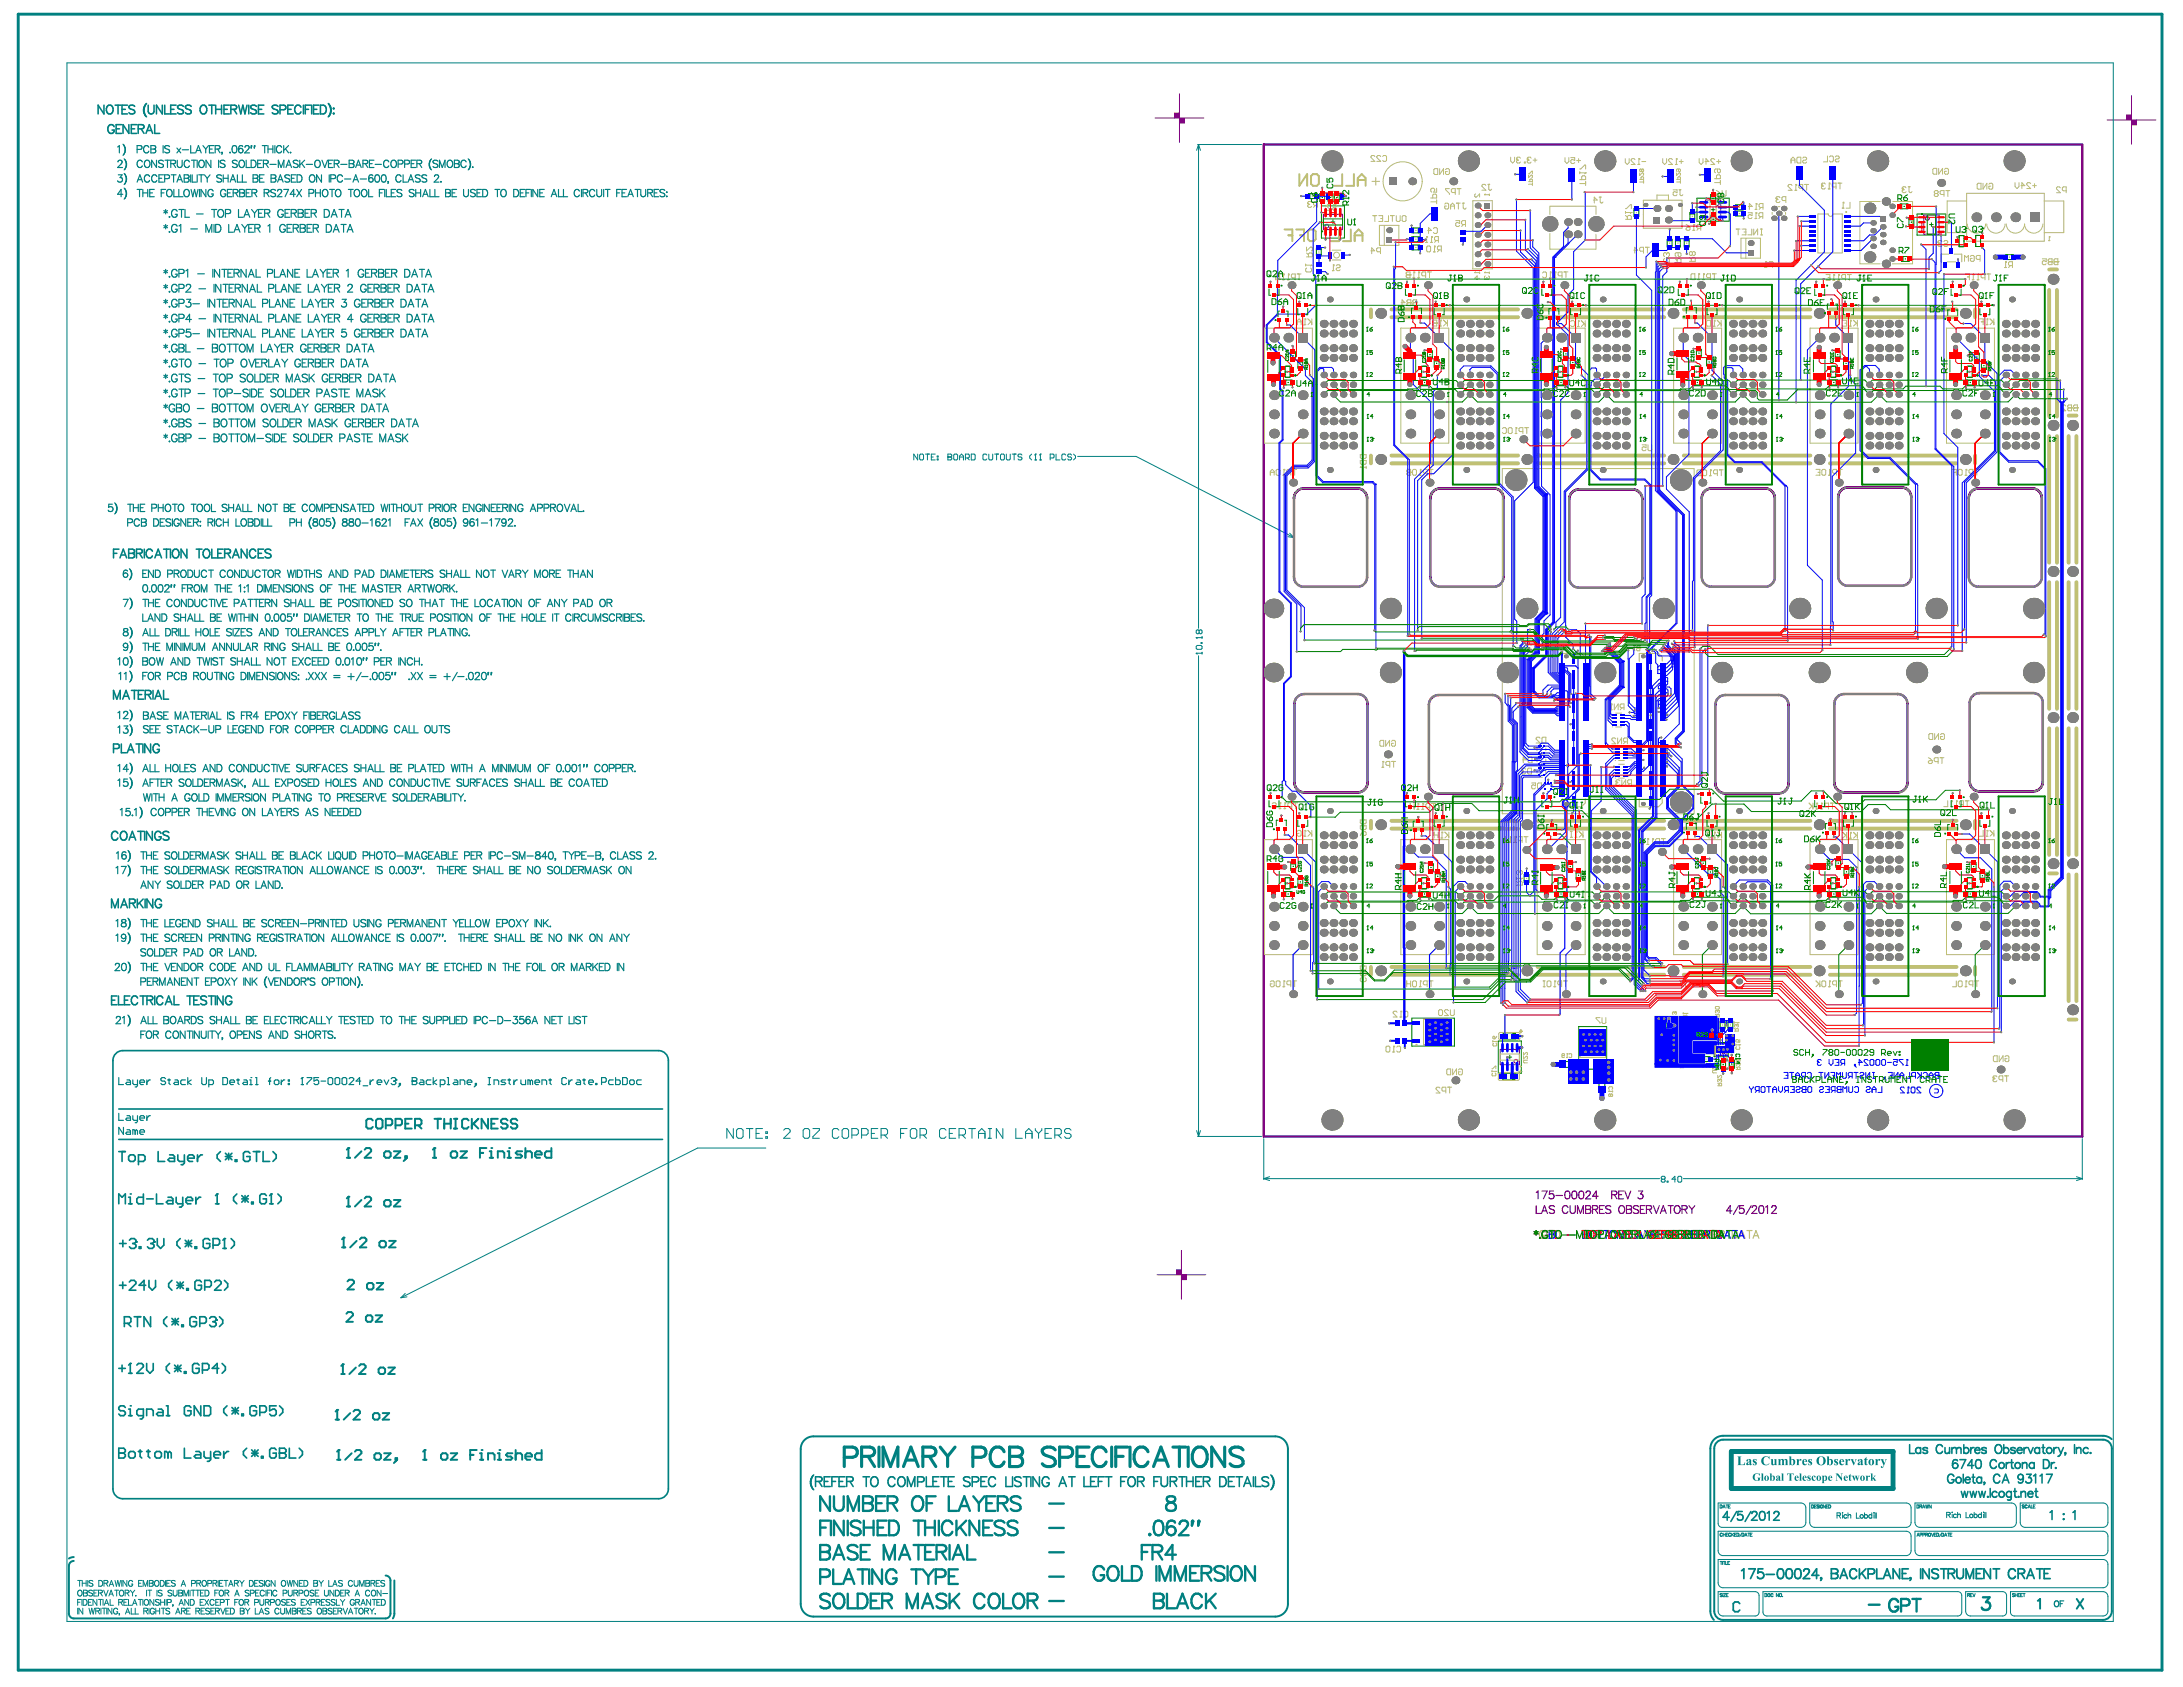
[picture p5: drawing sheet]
<svg xmlns="http://www.w3.org/2000/svg" width="279mm" height="216mm" viewBox="0 0 279 216" stroke-linecap="round" stroke-linejoin="round" font-family="sans-serif">
<g fill="none" stroke="#008000" stroke-width=".13">
<path d="M167.5 24.8h1v.6h-1zM167.7 24.8v.6M168.3 24.8v.6M168.5 31.7h.6v1h-.6zM168.5 32.5h.6M168.5 31.9h.6M168.9 24.8h.6v1h-.6zM168.9 25h.6M168.9 25.6h.6M169.1 26.3h3v4.2h-3zM170 24.8h.6v1h-.6zM170 25h.6"/>
<path d="M170 25.6h.6M170.4 28.4h.4M170.6 28.2v.5M170.8 24.8h.6v1h-.6zM170.8 25.6h.6M170.8 25h.6M180.7 29.2h1v.6h-1zM180.7 30.3h1v.6h-1zM180.7 31.4h1v.6h-1zM180.9 29.2v.6M180.9 30.3v.6M180.9 31.4v.6"/>
<path d="M181.5 29.2v.6M181.5 30.3v.6M181.5 31.4v.6M209.1 26.7h.7v1h-.7zM209.1 27.5h.7M209.1 26.9h.7M213.4 31.4h.6M213.4 30.6h.6v1h-.6zM213.4 30.8h.6M214.4 31.4h.7M214.4 30.6h.7v1h-.7zM214.4 30.8h.7"/>
<path d="M215.6 31.4h.6M215.6 30.6h.6v1h-.6zM215.6 30.8h.6M216.3 27.4h.6M216.3 27.2h.6v1h-.6zM216.3 28h.6M217.2 25.4h4.1v2.9h-4.1zM218.9 25.7h.7M218.9 25.1h.7M218.9 24.9h.7v1h-.7zM219 28.4h.6M219 27.6h.6v1h-.6z"/>
<path d="M219 27.8h.6M219 26.8h.5M219.3 26.6v.5M222.1 27h1v.6h-1zM222.1 26.2h1v.6h-1zM222.3 27v.6M222.3 26.2v.6M222.9 27v.6M222.9 26.2v.6M243.2 26.1h1v.6h-1zM243.4 32.8h1v.7h-1zM243.4 26.1v.6"/>
<path d="M243.6 32.8v.7M244 26.1v.6M244.2 32.8v.7M244.3 28.7h.6M244.3 27.9h.6v1h-.6zM244.3 28.1h.6M245.4 27.4h3.6v2.7h-3.6zM247 28.7h.5M247.2 28.5v.5M250.6 30.7v.3M250.6 30.8v.1M250.7 30.7h-.2v.3h.2"/>
<path d="M250.7 30.2h.7v1.4h-.7zM251.4 30.3h.2v.2h-.2M251.4 31.2h.2v.2h-.2M251.5 30.4v.1M251.5 31.3v.1M251.6 30.3v.2M251.6 31.2v.2M252.7 30.7v.2M252.8 30.8v.1M252.9 30.1h.6v1.4h-.6zM252.9 30.7h-.3v.2h.3M253.5 31.2h.3v.2h-.3"/>
<path d="M253.5 30.3h.3v.2h-.3M253.6 30.3v.1M253.6 31.2v.1M253.7 30.3v.2M253.7 31.2v.2M256.7 32.6h1v.6h-1zM256.9 32.6v.6M257.5 32.6v.6M164.3 47v.2M164.3 47.9v.3M164.4 48.6h1v.7h-1zM164.4 47.1v.1"/>
<path d="M164.4 48v.1M164.5 47h-.3v.2h.3M164.5 47.9h-.3v.3h.3M164.5 46.9h.6v1.4h-.6zM164.6 48.6v.7M165.1 47.9h.3v.3h-.3M165.1 47h.3v.2h-.3M165.1 47.5h.3v.2h-.3M165.2 48.6v.7M165.2 45h.6v1h-.6zM165.2 45.2h.6M165.2 45.8h.6"/>
<path d="M165.2 47.1v.1M165.2 47.5v.1M165.2 48v.1M165.3 47v.2M165.3 47.5v.2M165.3 47.9v.3M165.7 48h.1M165.8 48v.1M166.1 46.1h.6v1h-.6zM166.1 46.9h.6M166.1 46.3h.6M181.8 47v.2"/>
<path d="M181.8 47.9v.3M181.8 48.6h1v.7h-1zM181.8 47.1v.1M181.8 48v.1M182 47.9h-.3v.3h.3M182 47h-.3v.2h.3M182 46.9h.6v1.4h-.6zM182 48.6v.7M182.6 47.9h.2v.3h-.2M182.6 47h.2v.2h-.2M182.6 47.5h.2v.2h-.2M182.6 48.6v.7"/>
<path d="M182.7 47.1v.1M182.7 47.5v.1M182.7 48v.1M182.7 44.9h.6v1h-.6zM182.7 45.7h.6M182.7 45.1h.6M182.8 47v.2M182.8 47.5v.2M182.8 47.9v.3M183.2 48h.1M183.2 48v.1M183.6 46h.6v1h-.6z"/>
<path d="M183.6 46.2h.6M183.6 46.8h.6M199.2 47v.2M199.2 47.9v.3M199.3 48.6h1v.7h-1zM199.3 47.1v.1M199.3 48v.1M199.4 47.9h-.3v.3h.3M199.4 47h-.3v.2h.3M199.4 46.9h.6v1.4h-.6zM199.5 48.6v.7M200 47.9h.3v.3h-.3"/>
<path d="M200 47h.3v.2h-.3M200 47.5h.3v.2h-.3M200.1 48.6v.7M200.1 44.8h.6v1h-.6zM200.1 45h.6M200.1 45.6h.6M200.1 47.1v.1M200.1 47.5v.1M200.1 48v.1M200.2 47v.2M200.2 47.5v.2M200.2 47.9v.3"/>
<path d="M200.7 48h.1M200.7 48v.1M201 45.9h.6v1h-.6zM201 46.7h.6M201 46.1h.6M216.7 47v.2M216.7 47.9v.3M216.7 48.6h1v.7h-1zM216.8 47.1v.1M216.8 48v.1M216.9 47.9h-.3v.3h.3M216.9 47h-.3v.2h.3"/>
<path d="M216.9 46.9h.6v1.4h-.6zM216.9 48.6v.7M217.1 44.9h.6M217.1 45.5h.6M217.1 44.7h.6v1h-.6zM217.5 47.9h.3v.3h-.3M217.5 47h.3v.2h-.3M217.5 47.5h.3v.2h-.3M217.5 48.6v.7M217.6 47.1v.1M217.6 47.5v.1M217.6 48v.1"/>
<path d="M217.7 47v.2M217.7 47.5v.2M217.7 47.9v.3M218.1 48h.1M218.2 48v.1M218.4 46h.7M218.4 45.8h.7v1h-.7zM218.4 46.6h.7M234.1 47v.2M234.1 47.9v.3M234.2 48.6h1v.7h-1zM234.2 47.1v.1"/>
<path d="M234.2 48v.1M234.3 47.9h-.2v.3h.2M234.3 47h-.2v.2h.2M234.3 46.9h.7v1.4h-.7zM234.4 48.6v.7M234.9 44.9h.6v1h-.6zM234.9 45.7h.6M234.9 45.1h.6M235 47.9h.2v.3h-.2M235 47h.2v.2h-.2M235 47.5h.2v.2h-.2M235 48.6v.7"/>
<path d="M235.1 47.1v.1M235.1 47.5v.1M235.1 48v.1M235.1 47v.2M235.1 47.5v.2M235.1 47.9v.3M235.6 48h.1M235.6 48v.1M236 46h.6v1h-.6zM236 46.8h.6M236 46.2h.6M251.6 47v.2"/>
<path d="M251.6 47.9v.3M251.7 48.6h1v.7h-1zM251.7 47.1v.1M251.7 48v.1M251.8 47.9h-.3v.3h.3M251.8 47h-.3v.2h.3M251.8 46.9h.6v1.4h-.6zM251.9 48.6v.7M252.4 47.9h.3v.3h-.3M252.4 47h.3v.2h-.3M252.4 47.5h.3v.2h-.3M252.5 48.6v.7"/>
<path d="M252.5 47.1v.1M252.5 47.5v.1M252.5 48v.1M252.6 47v.2M252.6 47.5v.2M252.6 47.9v.3M252.7 45.2h.6v1h-.6zM252.7 46h.6M252.7 45.4h.6M253 48h.1M253.1 48v.1M253.6 46.3h.6v1h-.6z"/>
<path d="M253.6 47.1h.6M253.6 46.5h.6M164.3 112.5v.2M164.3 113.4v.2M164.4 114.1h1v.6h-1zM164.4 112.5v.1M164.4 113.5v.1M164.5 112.5h-.3v.2h.3M164.5 113.4h-.3v.2h.3M164.5 112.3h.6v1.5h-.6zM164.6 114.1v.6M165.1 112.5h.3v.2h-.3"/>
<path d="M165.1 113.4h.3v.2h-.3M165.1 112.9h.3v.3h-.3M165.2 114.1v.6M165.2 111.2h.6M165.2 110.4h.6v1h-.6zM165.2 110.6h.6M165.2 112.5v.1M165.2 113v.1M165.2 113.5v.1M165.3 112.5v.2M165.3 112.9v.3M165.3 113.4v.2"/>
<path d="M165.7 113.5h.1M165.8 113.5v.1M166.1 112.4h.6v1h-.6zM166.1 113.2h.6M166.1 112.6h.6M181.8 112.5v.2M181.8 113.4v.2M181.8 114.1h1v.6h-1zM181.8 112.5v.1M181.8 113.5v.1M182 112.5h-.3v.2h.3M182 113.4h-.3v.2h.3"/>
<path d="M182 112.3h.6v1.5h-.6zM182 114.1v.6M182.6 112.5h.2v.2h-.2M182.6 113.4h.2v.2h-.2M182.6 112.9h.2v.3h-.2M182.6 114.1v.6M182.7 112.5v.1M182.7 113v.1M182.7 113.5v.1M182.8 112.5v.2M182.8 112.9v.3M182.8 113.4v.2"/>
<path d="M182.8 110.5h.6v1h-.6zM182.8 110.7h.6M182.8 111.3h.6M183.2 113.5h.1M183.2 113.5v.1M183.7 111.6h.6v1h-.6zM183.7 112.4h.6M183.7 111.8h.6M195.1 111.9h.6v1h-.6zM195.1 112.7h.6M195.1 112.1h.6M199.2 112.5v.2"/>
<path d="M199.2 113.4v.2M199.3 114.1h1v.6h-1zM199.3 112.5v.1M199.3 113.5v.1M199.4 112.5h-.3v.2h.3M199.4 113.4h-.3v.2h.3M199.4 112.3h.6v1.5h-.6zM199.5 114.1v.6M200 112.5h.3v.2h-.3M200 113.4h.3v.2h-.3M200 112.9h.3v.3h-.3M200.1 114.1v.6"/>
<path d="M200.1 112.5v.1M200.1 113v.1M200.1 113.5v.1M200.2 112.5v.2M200.2 112.9v.3M200.2 113.4v.2M200.7 113.5h.1M200.7 110.4h.6v1h-.6zM200.7 110.6h.6M200.7 111.2h.6M200.7 113.5v.1M201.7 111.5h.6v1h-.6z"/>
<path d="M201.7 112.3h.6M201.7 111.7h.6M216.7 112.5v.2M216.7 113.4v.2M216.7 114.1h1v.6h-1zM216.8 112.5v.1M216.8 113.5v.1M216.9 112.5h-.3v.2h.3M216.9 113.4h-.3v.2h.3M216.9 112.3h.6v1.5h-.6zM216.9 114.1v.6M217.5 112.5h.3v.2h-.3"/>
<path d="M217.5 113.4h.3v.2h-.3M217.5 112.9h.3v.3h-.3M217.5 114.1v.6M217.6 112.5v.1M217.6 113v.1M217.6 113.5v.1M217.7 110h.6v1h-.6zM217.7 110.8h.6M217.7 110.2h.6M217.7 112.5v.2M217.7 112.9v.3M217.7 113.4v.2"/>
<path d="M218.1 113.5h.1M218.2 113.5v.1M218.6 111.1h.6v1h-.6zM218.6 111.9h.6M218.6 111.3h.6M234.1 112.5v.2M234.1 113.4v.2M234.2 114.1h1v.6h-1zM234.2 112.5v.1M234.2 113.5v.1M234.3 112.5h-.2v.2h.2M234.3 113.4h-.2v.2h.2"/>
<path d="M234.3 112.3h.7v1.5h-.7zM234.4 114.1v.6M235 112.5h.2v.2h-.2M235 113.4h.2v.2h-.2M235 112.9h.2v.3h-.2M235 110.8h.6M235 110h.6v1h-.6zM235 110.2h.6M235 114.1v.6M235.1 112.5v.1M235.1 113v.1M235.1 113.5v.1"/>
<path d="M235.1 112.5v.2M235.1 112.9v.3M235.1 113.4v.2M235.6 113.5h.1M235.6 113.5v.1M236 111.1h.6v1h-.6zM236 111.9h.6M236 111.3h.6M251.6 112.5v.2M251.6 113.4v.2M251.7 114.1h1v.6h-1zM251.7 112.5v.1"/>
<path d="M251.7 113.5v.1M251.8 112.5h-.3v.2h.3M251.8 113.4h-.3v.2h.3M251.8 112.3h.6v1.5h-.6zM251.9 114.1v.6M252.3 110.4h.6v1h-.6zM252.3 110.6h.6M252.3 111.2h.6M252.4 112.5h.3v.2h-.3M252.4 113.4h.3v.2h-.3M252.4 112.9h.3v.3h-.3M252.5 114.1v.6"/>
<path d="M252.5 112.5v.1M252.5 113v.1M252.5 113.5v.1M252.6 112.5v.2M252.6 112.9v.3M252.6 113.4v.2M253 113.5h.1M253.1 113.5v.1M253.4 111.6h.6v1h-.6zM253.4 112.4h.6M253.4 111.8h.6M180.7 130.3h5.4v3.6h-5.4z"/>
<path d="M183.2 132.1h.5M183.4 131.8v.5M191.8 133.2h2.9v4.1h-2.9zM192.4 137.5v.5M192.4 137.4h1.5v.8h-1.5zM192.4 132.3v.6M192.4 132.2h1.5v.8h-1.5zM193 135.3h.5M193.2 135v.5M193.6 137.4v.8M193.6 132.2v.8M193.9 137.5v.5"/>
<path d="M193.9 132.3v.6M194.4 137.2h.4M194.5 132h.3M194.6 137v.3M194.7 131.8v.4M199.9 135.9h1.5v.7h-1.5zM200.1 135.9v.7M201.1 135.9v.7M202.1 131.4h3.5v5.4h-3.5zM203.6 134.1h.5M203.8 133.9v.5M204.7 138h.7v1.5h-.7z"/>
<path d="M204.7 139.2h.7M204.7 138.2h.7M212.6 130.9h1v.6h-1zM212.8 130.9v.6M213.4 130.9v.6M217.9 135.2h1v.7h-1zM218.1 135.2v.7M218.7 135.2v.7M219.2 132.2h1v.6h-1zM219.4 132.2v.6M219.4 133.4h1.8v1.8h-1.8zM220 132.2v.6"/>
<path d="M220.1 134.3h.4M220.2 130.7h.6v1h-.6zM220.2 131.5h.6M220.2 130.9h.6M220.2 135.9h.6M220.2 136.5h.6M220.2 136h.6M220.2 135.7h.6v1.1h-.6zM220.2 136.6h.6M220.2 136.7h.6M220.2 135.8h.6M220.3 134.1v.5"/>
<path d="M221.2 130.7h.6v1h-.6zM221.2 131.5h.6M221.2 130.9h.6M221.2 134h.6M221.2 133.4h.6M221.2 133.2h.6v1h-.6zM221.3 135.7h.6v1h-.6zM221.3 135.9h.6M221.3 136.5h.6M221.3 135.9h.7M221.3 136.5h.7M221.3 135.7h.7v1h-.7z"/>
</g>
<g fill="none" stroke="#800080" stroke-width=".13">
<path d="M147.8 15.1h6.3M150.4 14.5h.5v.5h-.5zM150.6 14.7h.1v.2h-.1zM150.6 14.8h.1M150.8 14.9v-.2h-.3v.2h.3M150.8 14.9v-.3h-.3v.4h.3M151 12v6.2M151 14.5h-.7v.6M151 15.2h.5v.5h-.5zM151.2 15.4h.1M151.2 15.4h.1v.1h-.1zM151.4 15.5v-.2h-.3v.2h.3"/>
<path d="M151.5 15.5v-.3h-.4v.4h.4M151.6 15.1v.6h-.6M269.7 15.4h6.2M272.2 14.8h.5v.5h-.5zM272.4 15h.2v.1h-.2zM272.4 15h.2M272.6 15.1v-.2h-.2v.3h.2M272.7 15.2v-.3h-.4v.3h.4M272.8 14.7h-.6v.7M272.8 12.2v6.3M272.9 15.4h.5v.5h-.5zM273.1 15.6h.1v.1h-.1z"/>
<path d="M273.1 15.7h.1M273.2 15.7v-.2h-.2v.3h.2M273.3 15.8v-.3h-.4v.4h.4M273.4 15.4v.6h-.6M169.4 27.4h2.4v2h-2.4zM218.3 25.6h1.9v2.5h-1.9zM246.2 27.5h2v2.5h-2zM182.2 130.4h3v3.3h-3zM192 134.3h2.5v2h-2.5zM202.2 132.3h3.3v3h-3.3zM219.5 133.6h1.6v1.5h-1.6zM148.1 163.1h6.2"/>
<path d="M150.6 162.6h.5v.5h-.5zM150.8 162.8h.2M150.8 162.8h.2v.1h-.2zM151 162.9v-.2h-.2v.3h.2M151.1 163v-.4h-.4v.4h.4M151.2 162.5h-.6v.6M151.2 160v6.3M151.3 163.2h.5v.5h-.5zM151.5 163.5h.1M151.5 163.4h.1v.1h-.1zM151.6 163.5v-.2h-.2v.3h.2M151.7 163.6v-.3h-.4v.3h.4"/>
<path d="M151.8 163.1v.7h-.6"/>
<circle cx="169.8" cy="28.9" r=".25"/>
<circle cx="219.8" cy="26.1" r=".25"/>
<circle cx="246.7" cy="28" r=".25"/>
<circle cx="194" cy="135.8" r=".25"/>
<circle cx="220.6" cy="134.6" r=".25"/>
</g>
<g fill="none" stroke="#800080" stroke-width=".15">
<path d="M196.6 154.3v1h.6M196.6 152.6l.3-.2v1M197.3 155.3l.4-1 .4 1M197.4 152.4h.6l-.5 1M197.4 155h.5M198.8 152.4h-.5v.5a.35 .35 0 0 1 .5-.1 .35 .35 0 0 1 0 .6 .35 .35 0 0 1-.6-.2M199 154.4a.38 .38 0 0 0-.4-.1 .38 .38 0 0 0-.3 .2l.1 .2 .5 .2 .1 .3a.44 .44 0 0 1-.7 0M199.1 153h.9M200.4 152.5a.32 .32 0 0 1 .5 .1v.3a.43 .43 0 0 1-.3 .5 .64 .64 0 0 1-.2-.9zM200.7 154.5a.37 .37 0 0 0-.4-.2 .37 .37 0 0 0-.3 .4v.2a.37 .37 0 0 0 .3 .4 .37 .37 0 0 0 .4-.2M201 154.3v.7a.34 .34 0 0 0 .3 .3 .34 .34 0 0 0 .3-.3v-.7M201.3 152.5a.32 .32 0 0 1 .5 .1v.3a.43 .43 0 0 1-.3 .5 .64 .64 0 0 1-.2-.9z"/>
<path d="M201.9 155.3v-1l.4 1 .4-1v1M202.2 152.5a.32 .32 0 0 1 .5 .1v.3a.43 .43 0 0 1-.4 .5 .64 .64 0 0 1-.1-.9zM202.9 154.3h.5l.2 .1v.3l-.2 .1a.26 .26 0 0 1 .2 .2 .26 .26 0 0 1-.2 .3h-.5zM202.9 154.8h.5M203 152.7l.2-.3 .3 .1 .1 .1-.2 .3-.5 .5h.7M203.8 154.8l.6-.1 .1-.1-.1-.2-.1-.1h-.5v1M204.2 154.8l.3 .5M204.5 153.1h-.7l.5-.7v1M204.7 154.8h.4M205.3 154.3h-.6v1h.6M206.2 154.4a.38 .38 0 0 0-.4-.1 .38 .38 0 0 0-.3 .2l.1 .2 .5 .2 .1 .3a.44 .44 0 0 1-.7 0M206.3 152.9h.6l.1-.2-.1-.2-.2-.1h-.4v1"/>
<path d="M206.6 152.9l.4 .5M207.2 152.9h.4M207.3 154.4a.37 .37 0 0 1 .4-.1 .37 .37 0 0 1 .2 .4v.2a.38 .38 0 0 1-.3 .4 .38 .38 0 0 1-.4-.4zM207.8 152.4h-.6v1h.6M208 152.4l.3 1 .4-1M208.2 154.3h.4l.2 .1v.2l-.2 .2a.26 .26 0 0 1 .2 .2 .26 .26 0 0 1-.2 .3h-.4zM208.2 154.8h.4M209.7 154.4a.38 .38 0 0 0-.3-.1 .38 .38 0 0 0-.3 .2l.1 .2 .4 .2 .1 .3a.44 .44 0 0 1-.6 0M209.7 152.4h.5l-.2 .4a.33 .33 0 0 1 .2 .5 .33 .33 0 0 1-.6-.1M209.9 154.8h.4M210.6 154.3h-.7v1h.7M210.7 154.8l.6-.1 .1-.1-.1-.2-.1-.1h-.5v1"/>
<path d="M211.1 154.8l.3 .5M211.6 154.3l.4 1 .4-1M212.5 155.3l.4-1 .4 1M212.6 155h.5M213.5 154.3h.7M213.8 154.3v1M214.5 154.3a.5 .5 0 0 1 .6 .4 .5 .5 0 0 1-.3 .6 .52 .52 0 0 1-.5-.4 .52 .52 0 0 1 .2-.6zM215.3 154.8l.5-.1 .1-.1v-.2l-.2-.1h-.4v1M215.6 154.8l.3 .5M216.2 154.3l.3 .5M216.5 154.8v.5M216.9 154.3l-.4 .5"/>
<path d="M221.7 155h-.7l.4-.7v1M222.5 154.3l-.6 1.1M223.2 154.3h-.5l-.1 .4a.35 .35 0 0 1 .6 0 .35 .35 0 0 1-.1 .5 .35 .35 0 0 1-.5-.1M224.1 154.3l-.6 1.1M224.3 154.5l.1-.2h.2l.2 .2-.1 .3-.5 .5h.7M225.2 154.3a.32 .32 0 0 1 .5 .2l.1 .2a.43 .43 0 0 1-.4 .6 .64 .64 0 0 1-.2-1zM226 154.5l.2-.2v1M226.8 154.5l.2-.2h.1l.2 .2-.1 .3-.5 .5h.7"/>
</g>
<g fill="#008000">
<path d="M193.6 137.4h.3v.8h-.3z" fill-rule="evenodd"/>
<path d="M193.6 132.2h.3v.8h-.3z" fill-rule="evenodd"/>
</g>
<g fill="none" stroke="#008000" stroke-width=".13">
<circle cx="165.8" cy="48" r=".07"/>
<circle cx="183.2" cy="48" r=".07"/>
<circle cx="200.7" cy="48" r=".07"/>
<circle cx="218.2" cy="48" r=".07"/>
<circle cx="235.6" cy="48" r=".07"/>
<circle cx="253.1" cy="48" r=".07"/>
<circle cx="165.8" cy="113.5" r=".07"/>
<circle cx="183.2" cy="113.5" r=".07"/>
<circle cx="200.7" cy="113.5" r=".07"/>
<circle cx="218.2" cy="113.5" r=".07"/>
<circle cx="235.6" cy="113.5" r=".07"/>
<circle cx="253.1" cy="113.5" r=".07"/>
</g>
<g fill="none" stroke="#008080" stroke-width=".13">
<path d="M8.6 8h261.9v199.5h-261.9zM153.3 18.5h8.2M153.4 18.5l.2 .7M153.4 18.5l-.2 .7M153.4 18.5v61.9M137.9 58.4h7.5l20.2 10.4M164.8 68.7l.8 .1M165.1 68.2l.5 .6M153.1 83.6h.1M153.1 81.6h.1M153.1 82.7l.1-.1h.5l.1 .1v.3l-.1 .1h-.5l-.1-.1zM153.1 83.6h.7"/>
<path d="M153.1 83.6l.1 .1M153.1 81.6h.7M153.1 81.6l.1 .1M153.4 83.9v61.5M153.5 80.7l.1-.1 .2 .1v.3l-.1 .1-.2-.1M153.5 80.7l-.1-.1-.3 .1v.3l.1 .1 .3-.1M153.5 80.7v.3M153.7 82.2h.1v.2h-.1zM153.8 81.5v.2M153.8 83.5v.2M98 146.9h-8.7l-38 19.2M153.2 144.7l.2 .7"/>
<path d="M153.3 145.4h8.2M153.6 144.7l-.2 .7M161.7 145.7v5.3M161.7 150.8l.8 .3M161.7 150.8h50.7M162.5 150.6l-.8 .2M212.7 150.9l-.1-.1 .1-.3h.3l.1 .2-.1 .2M212.7 150.9l-.1 .1 .1 .3h.3l.1-.1-.1-.3M212.7 150.9h.3M213.4 151.2h.1v.1h-.1zM214.5 150.9h-.5l.4-.4v.8M214.7 150.7l.2-.2h.2l.1 .2v.5l-.1 .1h-.2l-.2-.1z"/>
<path d="M215.4 150.8h51.1M265.8 150.6l.7 .2M266.5 145.7v5.3M266.5 150.8l-.7 .3M51.9 165.5l-.6 .6M52.1 166l-.8 .1M220.2 199.8h.2M220.2 192.6h.1a.21 .21 0 0 1 .1 .2 .21 .21 0 0 1-.1 .2h-.1zM220.3 199.8v.4M220.4 195.5h10.1M220.4 196.3a.15 .15 0 0 0-.1-.1 .15 .15 0 0 0-.1 .2v.1a.15 .15 0 0 0 .1 .1 .15 .15 0 0 0 .1-.1M220.5 199.8v.4"/>
<path d="M220.5 193l.2-.4 .1 .4M220.5 199.1h23.5M220.6 199.8h.2M220.6 196.2v.4M220.6 196.4h.2M220.6 192.9h.2M220.7 199.8v.4M220.8 196.2v.4M220.9 199.8v.4h.2M220.9 192.6h.3M220.9 196.4h.2M221 192.6v.4"/>
<path d="M221.2 196.2h-.3v.4h.3M221.2 192.8h.2M221.4 199.8h-.3v.4h.3M221.5 192.6h-.3v.4h.3M221.5 196.3a.15 .15 0 0 0-.1-.1 .15 .15 0 0 0-.2 .2v.1a.15 .15 0 0 0 .2 .1 .15 .15 0 0 0 .1-.1M221.6 196.2v.4M221.7 196.4l.2 .2M221.9 196.2l-.3 .3M222 196.4h.1M222.2 196.2h-.2v.4h.2M222.3 196.2h.1a.21 .21 0 0 1 .2 .2 .21 .21 0 0 1-.2 .2h-.1zM222.9 196.2l-.2 .5"/>
<path d="M223 196.2h.1a.21 .21 0 0 1 .1 .2 .21 .21 0 0 1-.1 .2h-.1zM223.3 196.6l.2-.4 .1 .4M223.4 196.5h.2M223.7 196.2h.3M223.8 196.2v.4M224 196.4h.2M224.3 196.2h-.3v.4h.3M230.5 192.4h-10.6v2.6M231.1 193v1.8M231.9 192.6h.1a.21 .21 0 0 1 .1 .2 .21 .21 0 0 1-.1 .2h-.1zM232.2 192.8h.2M232.3 195.5h11.7"/>
<path d="M232.5 192.6h-.3v.4h.3M232.8 192.7h-.3l.3 .2-.1 .1-.2-.1M232.9 192.6v.4M233.3 192.7a.15 .15 0 0 0-.2-.1 .15 .15 0 0 0-.1 .2 .14 .14 0 0 0 .1 .2 .14 .14 0 0 0 .2-.2h-.1M233.6 192.6v.4l-.2-.4v.4M233.7 192.8h.2M234 192.6h-.3v.4h.3M234.1 192.6h.1a.21 .21 0 0 1 .1 .2 .21 .21 0 0 1-.1 .2h-.1zM235.1 193.9h.4v-.2l-.4-.1v.7M235.3 193.9l.3 .4M235.8 193.6h.1M235.8 193.8v.5"/>
<path d="M236.4 193.9a.22 .22 0 0 0-.3 0 .22 .22 0 0 0 0 .3 .22 .22 0 0 0 .3 0M236.5 194l.2-.2 .1 .1 .1 .4M236.5 193.6v.7M237.6 193.6v.7h.4M238.6 193.9a.22 .22 0 0 1 .4 0 .22 .22 0 0 1 0 .3 .22 .22 0 0 1-.4 0M238.6 193.6v.7M239.6 193.9a.22 .22 0 0 0-.4 0 .22 .22 0 0 0 0 .3 .22 .22 0 0 0 .4 0M239.6 193.6v.7M239.8 193.6h.1zM239.9 193.8v.5M240 193.6v.7M240.1 193.6v.7"/>
<path d="M244 192.4h-12.4v2.4M244 196h-24.1v2.5M244.6 193v1.8M244.6 196.6v1.9M245.3 192.6h.2a.21 .21 0 0 1 .1 .2 .21 .21 0 0 1-.1 .2h-.2zM245.3 196.6l.2-.4 .2 .4M245.4 196.5h.2M245.7 192.8h.2v-.2h-.2v.4M245.7 195.5h11.7M245.7 199.1h23.5M245.7 196.4h.3v-.1l-.3-.1v.4M245.8 192.8l.2 .2"/>
<path d="M246.1 193l.1-.4 .2 .4M246.1 196.4h.2v-.1l-.2-.1v.4M246.1 192.9h.2M246.5 192.6v.4l.1-.4 .1 .4 .1-.4M246.5 196.4h.2v-.1l-.2-.1v.4M246.6 196.4l.1 .2M247.2 192.6v.4l-.3-.4v.4M247.2 196.2l.2 .4 .1-.4M247.6 196.4h.1M247.8 196.2h-.2v.4h.2M247.9 196.2h.1a.21 .21 0 0 1 .1 .2 .21 .21 0 0 1-.1 .2h-.1zM248.5 196.2l-.3 .5"/>
<path d="M248.5 196.2h.2a.21 .21 0 0 1 .1 .2 .21 .21 0 0 1-.1 .2h-.2zM248.9 196.6l.1-.4 .2 .4M248.9 196.5h.2M249.2 193.9l.3-.1 .1-.2-.4-.1v.7M249.3 196.2h.2M249.4 193.9l.2 .3M249.4 196.2v.4M249.6 196.4h.1M249.8 196.2h-.2v.4h.2M249.9 193.5v.1zM249.9 193.8v.4M250.4 193.9a.22 .22 0 0 0-.3-.1 .22 .22 0 0 0 0 .4 .22 .22 0 0 0 .3-.1"/>
<path d="M250.6 193.9l.1-.1h.2v.4M250.6 193.5v.7M251.6 193.5v.7h.4M252.7 193.9a.22 .22 0 0 1 .3-.1 .22 .22 0 0 1 0 .4 .22 .22 0 0 1-.3-.1M252.7 193.5v.7M253.6 193.9a.22 .22 0 0 0-.3-.1 .22 .22 0 0 0 0 .4 .22 .22 0 0 0 .3-.1M253.6 193.5v.7M253.9 193.5v.1zM253.9 193.8v.4M254 193.5v.7M254.2 193.5v.7M257.4 192.4h-12.3v2.4"/>
<path d="M258.1 193v1.8M259.1 192.7h-.3l.3 .2-.1 .1-.2-.1M259.2 195.5h10M259.5 192.7a.15 .15 0 0 0-.2-.1 .15 .15 0 0 0-.1 .2 .15 .15 0 0 0 .1 .2 .15 .15 0 0 0 .2-.1M259.6 193l.1-.4 .2 .4M259.6 192.9h.2M260 192.6v.4h.2M260.2 192.8h.2M260.5 192.6h-.3v.4h.3M269.2 196h-24.1v2.5M269.2 192.4h-10.6v2.4M269.2 199.6h-49.3v3"/>
<path d="M269.8 193v1.8M269.8 196.6v1.9M9.9 205.8v.8M9.9 202.3h.5M10 203.6l.1-.1a.35 .35 0 0 1 .4 .4 .35 .35 0 0 1-.4 .3l-.2-.2zM10.2 202.3v.7M10.5 202.3v.7M10.5 202.6h.5M10.6 205.8v.8l-.5-.8v.8M10.7 203.5l.4 .1v.2l-.1 .1 .2 .1-.1 .2-.4 .1zM10.7 203.9h.3M11 202.3v.7"/>
<path d="M11.2 202.3v.7M11.4 205.8l.2 .8 .1-.8 .2 .8 .2-.8M11.8 203.6l-.1-.1-.3 .1v.2l.4 .2v.2l-.1 .1-.3-.1M11.9 202.4l-.2-.1-.3 .1 .1 .1 .4 .2v.2l-.2 .1-.3-.1M12 203.9h.3M12.3 206.2l.4-.1v-.2l-.4-.1v.8M12.5 203.5h-.5v.8h.5M12.5 206.2l.3 .4M12.6 203.9l.4-.1 .1-.2-.5-.1v.8M12.6 202.3h.3a.4 .4 0 0 1 .3 .3 .4 .4 0 0 1-.3 .4h-.3zM12.9 203.9l.2 .4M12.9 205.8v.8"/>
<path d="M13.1 205.8h.5M13.3 203.5l.3 .8 .2-.8M13.3 202.6h.4l.1-.3h-.5v.7M13.3 205.8v.8M13.6 202.6l.2 .4M13.7 205.8v.8M13.9 204.3l.3-.8 .3 .8M14 203l.3-.7 .2 .7M14 204h.4M14.1 202.8h.3M14.3 205.8v.8l-.5-.8v.8M14.7 203.5h.5"/>
<path d="M14.7 202.3l.2 .7 .2-.7 .2 .7 .1-.7M14.9 203.5v.8M15.1 206a.27 .27 0 0 0-.4-.2 .27 .27 0 0 0-.2 .3v.2a.27 .27 0 0 0 .3 .3 .27 .27 0 0 0 .3-.3h-.2M15.2 206.5h.1zM15.3 206.5l-.1 .2M15.3 203.6l.1-.1a.35 .35 0 0 1 .5 .4 .35 .35 0 0 1-.5 .3l-.1-.2zM15.6 202.3v.7M16 203.9l.4-.1 .1-.2-.5-.1v.8M16.1 206.6l.2-.8 .3 .8M16.2 206.3h.3M16.2 202.3v.7l-.5-.7v.7M16.3 203.9l.2 .4"/>
<path d="M16.7 203.5l.3 .4M16.8 205.8v.8h.4M17 203.9v.4M17 202.4a.28 .28 0 0 0-.3-.1 .28 .28 0 0 0-.3 .2v.2a.27 .27 0 0 0 .3 .3 .27 .27 0 0 0 .3-.3h-.2M17.3 203.5l-.3 .4M17.3 205.8v.8h.4M17.3 204.2h.1zM17.7 202.6h.3M18.2 202.3h-.5v.7h.5M18.3 203v-.7l.3 .7 .3-.7v.7M18.4 206.2l.4-.1 .1-.2-.5-.1v.8M18.7 206.2l.2 .4"/>
<path d="M18.8 203.5v.8M18.9 203.5h.5M19.1 205.8v.8M19.1 202.3h.5v.2l-.2 .1 .2 .2-.1 .2h-.4zM19.1 202.6h.3M19.2 203.5v.8M19.8 206a.27 .27 0 0 0-.4-.2 .27 .27 0 0 0-.2 .3v.2a.27 .27 0 0 0 .3 .3 .27 .27 0 0 0 .3-.3h-.2M19.8 202.4l.1-.1a.35 .35 0 0 1 .5 .3 .35 .35 0 0 1-.5 .4l-.1-.3zM19.9 206.2h.5M19.9 205.8v.8M20.1 203.5v.8M20.4 205.8v.8"/>
<path d="M20.5 202.3h.3a.4 .4 0 0 1 .2 .3 .4 .4 0 0 1-.2 .4h-.3zM20.6 205.8h.5M20.7 203.6l-.1-.1-.4 .1 .1 .2 .4 .2v.2l-.1 .1-.4-.1M20.9 205.8v.8M21.2 202.3v.7M21.3 202.6h.3M21.7 205.9l-.2-.1-.3 .1 .1 .2 .4 .2v.2l-.2 .1-.3-.1M21.8 202.3h-.5v.7h.5M22 203.6l-.2-.1-.3 .1 .1 .2 .4 .2v.2l-.2 .1-.3-.1M22.2 203.5v.5l.2 .3 .2-.1 .1-.7M22.4 202.4l-.1-.1-.4 .1 .1 .1 .4 .2v.2l-.1 .1-.4-.1M22.5 206.6l.3-.8 .3 .8"/>
<path d="M22.6 206.3h.3M22.9 203.5l.4 .1v.2l-.1 .1 .2 .1-.1 .2-.4 .1zM22.9 203.9h.3M23.2 203l.3-.7 .3 .7M23.2 206.2l.5-.1v-.2l-.5-.1v.8M23.3 202.8h.3M23.5 206.2l.2 .4M23.5 204.3v-.8l.3 .8 .3-.8v.8M23.9 206.2h.3M24.3 203.5v.8M24.4 205.8h-.5v.8h.5M24.5 203.5h.5"/>
<path d="M24.5 202.7l.4-.1 .1-.3h-.5v.7M24.7 203.5v.8M25.1 206.2l.4-.1v-.2l-.4-.1v.8M25.1 203.5h.5M25.2 202.6h.4v-.3h-.4v.7M25.3 206.2l.3 .4M25.3 203.5v.8M25.4 202.6l.3 .4M25.7 203.9h.2M25.7 206.2h.3M25.9 202.4l.1-.1a.35 .35 0 0 1 .4 .3 .35 .35 0 0 1-.4 .4l-.1-.3zM26.1 203.5h-.4v.8h.4"/>
<path d="M26.2 205.8h-.5v.8h.5M26.2 203.5h.3a.4 .4 0 0 1 .3 .4 .4 .4 0 0 1-.3 .4h-.3zM26.6 202.7l.4-.1 .1-.3h-.5v.7M26.8 205.9l-.2-.1-.3 .1 .1 .2 .4 .3v.1l-.2 .1-.3-.1M27 206.2h.3M27.3 202.6h.4v-.3h-.4v.7M27.5 205.8h-.5v.8h.5M27.5 203.9h.3M27.5 202.6l.3 .4M27.6 206.2l.4-.1v-.2l-.4-.1v.8M27.8 206.2l.3 .4M27.9 202.3v.7"/>
<path d="M28 203.5h-.5v.8M28.1 202.6h.3M28.1 203.6l.1-.1a.35 .35 0 0 1 .4 .4 .35 .35 0 0 1-.4 .3l-.2-.2zM28.2 205.8l.3 .8 .3-.8M28.5 202.3h-.4v.7h.4M28.7 202.3h.5M28.8 203.9l.4-.1 .1-.2-.5-.1v.8M28.9 206.2h.3M28.9 202.3v.7M29 203.9l.3 .4M29.3 203l.2-.7 .3 .7M29.4 202.8h.3"/>
<path d="M29.4 205.8h-.5v.8h.5M29.5 205.8h.2a.4 .4 0 0 1 .3 .4 .4 .4 0 0 1-.3 .4h-.2zM30 202.6h.4l.1-.3h-.5v.7M30 204.3l.3-.8 .3 .8M30.2 204h.3M30.3 202.6l.2 .4M30.7 202.3l.3 .3M30.7 205.8l.5 .1v.1l-.1 .2 .1 .1v.2l-.5 .1zM30.7 206.2h.4M31 202.6v.4M31.2 202.3l-.2 .3M31.4 205.8l.3 .4"/>
<path d="M31.7 206.2v.4M31.9 203.6l-.2-.1-.3 .1v.2l.4 .2 .1 .2-.2 .1-.3-.1M31.9 202.3h.3a.4 .4 0 0 1 .2 .3 .4 .4 0 0 1-.2 .4h-.3zM32 205.8l-.3 .4M32 203.9h.5v-.3l-.5-.1v.8M32.6 202.6h.3M32.7 205.8v.8h.4M32.7 203.9h.3M33.1 202.3h-.5v.7h.5M33.2 203.5h-.5v.8h.5M33.2 206.6l.3-.8 .2 .8M33.3 206.3h.3"/>
<path d="M33.7 202.4l-.2-.1-.3 .1 .1 .1 .4 .3v.1l-.2 .1-.3-.1M33.8 203.7a.28 .28 0 0 0-.3-.2 .28 .28 0 0 0-.2 .3v.2a.28 .28 0 0 0 .2 .3 .28 .28 0 0 0 .3-.2M33.8 202.3v.7M34 203.5v.8M34.2 203.9h.3M34.4 205.9l-.2-.1-.3 .1 .1 .2 .4 .3v.1l-.2 .1-.3-.1M34.5 202.4a.28 .28 0 0 0-.3-.1 .28 .28 0 0 0-.2 .2v.2a.27 .27 0 0 0 .3 .3 .27 .27 0 0 0 .2-.3h-.1M34.7 203.5h-.5v.8M34.7 203.5v.8M35.2 202.3v.7l-.5-.7v.7M35.4 203.7a.28 .28 0 0 0-.3-.2 .28 .28 0 0 0-.2 .3v.2a.28 .28 0 0 0 .2 .3 .28 .28 0 0 0 .3-.2M35.7 206a.28 .28 0 0 0-.3-.2 .28 .28 0 0 0-.2 .3v.2a.28 .28 0 0 0 .2 .3 .28 .28 0 0 0 .3-.2"/>
<path d="M35.9 205.8v.6l.2 .2 .3-.1v-.7M36.1 202.4v-.1a.35 .35 0 0 1 .5 .3 .35 .35 0 0 1-.5 .4l-.1-.3zM36.2 203.9h.5v-.3l-.5-.1v.8M36.6 206.6v-.8l.3 .8 .3-.8v.8M36.7 202.3l.2 .7 .2-.7 .2 .7 .2-.7M36.9 203.5v.5l.2 .3 .3-.1v-.7M37.4 205.8l.5 .1v.1l-.2 .2 .2 .1-.1 .2-.4 .1zM37.4 206.2h.3M37.6 203.9l.4-.1 .1-.2-.5-.1v.8M37.9 203.9l.2 .4M38.1 206.2l.4-.1v-.2l-.4-.1v.8M38.1 202.3v.7l-.5-.7v.7"/>
<path d="M38.3 203.9h.4v-.3l-.4-.1v.8M38.3 202.6h.3M38.3 206.2l.3 .4M38.7 206.2h.3M38.8 202.3h-.5v.7h.5M38.9 202.3h.3a.4 .4 0 0 1 .2 .3 .4 .4 0 0 1-.2 .4h-.3zM39 203.6l.1-.1a.35 .35 0 0 1 .4 .4 .35 .35 0 0 1-.4 .3l-.2-.2zM39.2 205.8h-.5v.8h.5M39.8 205.9l-.1-.1-.4 .1 .1 .2 .4 .2v.2l-.1 .1-.4-.1M40.2 202.3h.4v.2l-.1 .1 .2 .2-.1 .2h-.4zM40.2 202.6h.3M40.2 203.6l-.2-.1-.3 .1 .1 .2 .3 .2 .1 .2-.2 .1-.3-.1"/>
<path d="M40.4 203.9h.2M40.7 205.9a.35 .35 0 0 1 .5 .3 .35 .35 0 0 1-.5 .3l-.1-.2zM40.8 203.5h-.4v.8h.4M40.8 202.3l.3 .3M41.1 202.6v.4M41.3 205.8l.5 .1v.1l-.1 .2 .1 .1v.2l-.5 .1zM41.3 206.2h.4M41.4 202.3l-.3 .3M41.5 203.5v.5l.2 .3 .3-.1v-.7M42.1 202.3v.7h.4M42.5 205.9l-.2-.1-.3 .1 .1 .2 .4 .3v.1l-.2 .1-.3-.1M42.6 203l.3-.7 .3 .7"/>
<path d="M42.7 206.2h.2M42.7 202.8h.3M42.7 203.5v.8l-.5-.8v.8M42.9 203.5h.3a.4 .4 0 0 1 .2 .4 .4 .4 0 0 1-.2 .4h-.3zM43.1 205.8h-.4v.8h.4M43.3 206.2l.4-.1v-.2l-.4-.1v.8M43.5 206.2l.2 .4M43.6 203.9h.3M43.8 202.4l-.2-.1-.3 .1 .1 .1 .4 .3v.1l-.2 .1-.3-.1M43.9 205.8l.3 .8 .3-.8M44.1 203.5h-.5v.8h.5M44.2 203.9l.4-.1 .1-.2-.5-.1v.8"/>
<path d="M44.4 203.9l.3 .4M44.6 206.6l.3-.8 .3 .8M44.7 206.3h.3M45.1 202.4a.28 .28 0 0 0-.3-.1 .28 .28 0 0 0-.2 .2v.2a.28 .28 0 0 0 .2 .3 .28 .28 0 0 0 .3-.2M45.3 205.8h.5M45.3 202.3v.5l.2 .2 .3-.1v-.6M45.4 204.3l.3-.8 .3 .8M45.6 204h.3M45.6 205.8v.8M46 205.9h.1a.35 .35 0 0 1 .4 .3 .35 .35 0 0 1-.4 .3l-.2-.2zM46 203v-.7l.3 .7 .3-.7v.7M46.7 206.2l.4-.1v-.2l-.4-.1v.8"/>
<path d="M46.8 202.3h.5v.2l-.2 .1 .2 .2-.1 .2h-.4zM46.8 202.6h.3M46.9 206.2l.3 .4M47.3 203.7a.28 .28 0 0 0-.3-.2 .28 .28 0 0 0-.2 .3v.2a.28 .28 0 0 0 .2 .3 .28 .28 0 0 0 .3-.2M47.3 205.8l.3 .4M47.5 202.6h.4v-.3h-.4v.7M47.6 203.6l.1-.1a.35 .35 0 0 1 .4 .4 .35 .35 0 0 1-.4 .3l-.2-.2zM47.6 206.2v.4M47.7 202.6l.3 .4M47.9 205.8l-.3 .4M48 206.5h.1zM48.1 202.6h.3"/>
<path d="M48.6 202.3h-.5v.7h.5M48.8 203.5v.8l-.5-.8v.8M49 203.9h.6M49.2 202.4l-.1-.1-.4 .1 .1 .1 .4 .3v.1l-.1 .1-.4-.1M220.4 204.2h.1M220.4 204.2v.1h-.2M220.4 204h-.2l.2 .2M220.5 203.9v.4M220.5 206.8h4.1M220.5 203.2h48.7M220.6 203.9h.3l-.3 .4h.3M220.9 204.1h.2"/>
<path d="M221.1 200h.2M221.2 203.9h-.3v.4h.3M224.6 203.7h-4.7v2.5M225.1 204.2v2.1M225.9 203.9h.1a.21 .21 0 0 1 .2 .2 .21 .21 0 0 1-.2 .2h-.1zM226.1 206.8h24.5M226.9 204a.15 .15 0 0 0-.1-.1 .15 .15 0 0 0-.2 .2v.1a.15 .15 0 0 0 .2 .1 .15 .15 0 0 0 .1-.1M227.6 203.9v.4l-.2-.4v.4M228.1 204.3h.1M250.6 203.7h-25v2.6M251.1 204.2v2.1M252 204.1l.1 .2"/>
<path d="M252.1 204.1h-.3M252.1 204.1v-.1l-.3-.1v.4M252.1 204.1h.1M252.2 204.1h.1M252.2 206.8h4.1M252.4 203.9h-.2v.4h.2M252.5 203.9l.2 .4 .1-.4M256.3 203.7h-4.7v2.5M256.8 204.2v2.1M257.8 204.2h.1M257.8 204.2v.1h-.2M257.8 206.8h11.4"/>
<path d="M257.8 204h-.2l.2 .2M257.9 204.1h.3M257.9 203.9v.4M258.2 203.9v.4M258.3 204.1h.2M258.5 203.9h-.2v.4h.2M258.6 204.1h.2M258.9 203.9h-.3v.4h.3M258.9 203.9h.3M259.1 203.9v.4M269.2 203.7h-11.9v2.6M269.8 200.2v2.4"/>
<path d="M269.8 204.3v1.9"/>
<circle cx="238.3" cy="194.1" r=".23"/>
<circle cx="246.9" cy="196.4" r=".18"/>
<circle cx="252.3" cy="194" r=".22"/>
<circle cx="226.4" cy="204.1" r=".18"/>
<circle cx="227.9" cy="204.2" r=".18"/>
</g>
<g fill="none" stroke="#008080" stroke-width=".25">
<path d="M43.8 159.6h.4M44 158.4h.1M44 158.4v1.2M44 158.4l-.2 .2M44.4 154.4h.4M44.6 153.2h.1M44.6 153.2v1.2M44.6 153.2l-.2 .2M45.6 158.8l-.8 .8M46.1 158.6l.2-.2h.4l.2 .2v.2l-.8 .8h.8M46.3 153.6l-.9 .8M46.7 153.4l.2-.2h.4l.2 .2v.2l-.8 .8h.8"/>
<path d="M48.8 158.8h.4l.2 .2v.4l-.2 .2h-.4l-.2-.2v-.4zM49.4 153.6h.4l.2 .2v.4l-.2 .2h-.4l-.2-.2v-.4zM49.8 158.8h.8l-.8 .8h.8M50.4 153.6h.8l-.8 .8h.8M43.7 175.8h.4M43.9 174.6h.1M43.9 174.6v1.2M43.9 174.6l-.2 .2M44.3 168.1l.2-.2h.5l.2 .2v.2l-.9 .9h.9M44.5 164l.2-.2h.4l.2 .2v.2l-.8 .8h.8M45.5 175l-.8 .8M46 174.8l.2-.2h.4l.2 .2v.2l-.8 .8h.8"/>
<path d="M46.8 168.5l.2-.2h.5l.2 .2v.5l-.2 .2h-.5l-.2-.2zM47.2 164.2h.4l.2 .2v.4l-.2 .2h-.4l-.2-.2v-.4zM48.1 168.3h.8l-.8 .9h.8M48.2 164.2h.8l-.8 .8h.8M48.5 175.2l.2-.2h.4l.2 .2v.4l-.2 .2h-.4l-.2-.2zM49.7 175h.8l-.8 .8h.8M43 181.7h.4M43.2 180.4h.1M43.2 180.4v1.3M43.2 180.4l-.2 .2M44.8 180.9l-.8 .8M45.2 180.6l.2-.2h.5l.2 .2v.3l-.9 .8h.9"/>
<path d="M47.7 181.1l.2-.2h.5l.2 .2v.4l-.2 .2h-.5l-.2-.2zM49 180.9h.8l-.8 .8h.8M102.5 185.4v19.9M104.1 183.8h59.1M164.8 185.4v19.9M218.9 185.4v20.8M219.4 185.4v20.8M220.5 184.2h48.7M220.5 183.8h48.7M270.3 185.4v20.8M8.8 200.4v6.1M9.4 207.1h40"/>
<path d="M50 202.3v4.2M50.5 202.3v4.2M104.1 206.9h59.1M220.5 207.3h48.7M260.8 204.9l.3-.3v1.3M265.8 204.6l.8 1.3M266.6 204.6l-.8 1.3"/>
</g>
<path d="M221.6 185.8h20.7v4.7h-20.7z" fill="none" stroke="#008080" stroke-width=".62"/>
<g fill="none" stroke="#008080" stroke-width=".21">
<path d="M14.5 135.7v54.8M15.7 134.5h68.6M85.5 135.7v54.8M15.2 145.8h69.6M15.2 141.9h69.6M15.3 159.1h.8M15.7 158.7v.9M16.6 158.7l.2-.2h.4l.2 .2v.2M17 159.1h.2M17.2 159.1l.2 .3v.2l-.2 .2h-.4l-.2-.2M17.4 158.9h.1M17.4 158.9l-.2 .2"/>
<path d="M17.8 159.6h.2v.2h-.2zM18.9 158.7l.2-.2h.4l.2 .2v.2M19.3 159.1h.2M19.5 159.1l.2 .3v.2l-.2 .2h-.4l-.2-.2M19.7 158.9h.1M19.7 158.9l-.2 .2M20.1 158.5v.9l.4 .4 .5-.4v-.9M23.1 158.5l-.5 .4v.5l.5 .4M23.7 159.1h.8M23.7 158.7l.8 .9M24.1 158.7v.9M24.5 158.7l-.8 .9"/>
<path d="M25 159.6h.2v.2h-.2zM26.8 158.7l-.2-.2h-.4l-.2 .2v.9l.2 .2h.4l.2-.2v-.5h-.4M27.3 159.4h.6l.2-.3v-.4l-.2-.2h-.6v1.3M28.5 159.8h.4M28.7 158.5h.1M28.7 158.5l-.2 .2M28.7 158.5v1.3M29.6 158.5l.4 .4v.5l-.4 .4M15.2 175.1h.8M15.6 174.7v.8M16.5 175.8h.4M16.7 174.5h.1"/>
<path d="M16.7 174.5v1.3M16.7 174.5l-.2 .2M17.5 174.7l.2-.2h.4l.3 .2v.2l-.9 .9h.9M18.8 174.5v.8l.4 .5 .4-.5v-.8M21.7 174.5l-.4 .4v.4l.4 .5M22.3 175.1h.9M22.3 174.7l.9 .8M22.8 174.7v.8M23.2 174.7l-.9 .8M23.6 175.5h.2v.3h-.2zM25.5 174.7l-.2-.2h-.4l-.3 .2v.8l.3 .3h.4l.2-.3v-.4h-.4M25.9 175.3h.6l.2-.2v-.4l-.2-.2h-.6v1.3"/>
<path d="M28 175.1h-.8l.6-.6v1.3M28.4 174.5l.4 .4v.4l-.4 .5M15.2 186h.1M15.2 185.3h.6l.2 .2v.3l-.2 .2 .2 .2v.2l-.2 .2h-.6zM15.2 186h.6M15.7 191.8h68.6M16.5 186l.2-.2h.4l.2 .2v.4l-.2 .2h-.4l-.2-.2zM17.7 185.8h.4M17.9 185.5v.9l.2 .2M18.8 185.8h.4M19 185.5v.9l.2 .2M19.8 186l.2-.2h.5l.2 .2v.4l-.2 .2h-.5l-.2-.2z"/>
<path d="M21.5 186l-.2-.2h-.2v.8M21.5 186v.6M21.5 186l.2-.2 .2 .2v.6M23.6 185.3v1.3h.8M25.1 185.8h.4l.2 .2v.6h-.6l-.2-.2 .2-.2h.6M26.1 185.8v.6l.2 .2h.7M27 185.8v1l-.3 .2h-.2M27.4 186.2h.8v-.2l-.2-.2h-.4l-.2 .2v.4l.2 .2h.4M28.6 185.8v.8M29.3 185.8h-.2l-.5 .4M31.6 185.3l-.4 .5v.4l.4 .4M32.2 186h.8"/>
<path d="M32.2 185.5l.8 .9M32.6 185.5v.9M33 185.5l-.8 .9M33.5 186.4h.2v.2h-.2zM35.4 185.5l-.3-.2h-.4l-.2 .2v.9l.2 .2h.4l.3-.2v-.4h-.5M35.8 186h.1M35.8 185.3h.6l.2 .2v.3l-.2 .2 .2 .2v.2l-.2 .2h-.6zM35.8 186h.6M37 185.3v1.3h.9M38.3 185.3l.4 .5v.4l-.4 .4"/>
</g>
<path d="M2.3 1.8h274.4v211.9h-274.4z" fill="none" stroke="#008080" stroke-width=".37"/>
<g fill="none" stroke="#008080" stroke-width=".3">
<path d="M105 197.7h.8l.2 .1a.43 .43 0 0 1 0 .7l-.2 .1a.49 .49 0 0 1 .4 .5 .49 .49 0 0 1-.4 .5h-.8zM105 198.6h.8M106.6 199.6l.8-1.9 .7 1.9M106.9 199h.9M109.7 198a.82 .82 0 0 0-1.2 0 .48 .48 0 0 0 .4 .5l.5 .2a.45 .45 0 0 1 .3 .3 .45 .45 0 0 1-.1 .5 .86 .86 0 0 1-1.1-.2M110.2 198.6h.7M111.3 197.7h-1.1v1.9h1.1M113.1 199.6v-1.9l.7 1.9 .7-1.9v1.9M115.1 199.6l.7-1.9 .7 1.9M115.3 199h.9M116.9 197.7h1.3M117.6 197.7v1.9"/>
<path d="M118.4 198.6h.7M119.6 197.7h-1.2v1.9h1.2M119.9 198.6h.8l.2-.1a.43 .43 0 0 0 0-.7l-.2-.1h-.8v1.9M120.5 198.6l.6 1M121.5 197.7v1.9M121.9 199.6l.7-1.9 .7 1.9M122.2 199h.9M123.8 197.7v1.9h1.1M134.3 198.7h1.9M134.3 195.5h1.9M134.3 192.4h1.9M146.1 198.6h.7"/>
<path d="M147.2 196.3v.1v.1l-.1-.1zM147.3 197.7h-1.2v1.9M147.5 198.6h.8l.3-.1a.43 .43 0 0 0 0-.7l-.3-.1h-.8v1.9M147.9 194.7a.61 .61 0 0 1 .9 .3 1.54 1.54 0 0 1-.2 1.4 .61 .61 0 0 1-.9-.3 1.54 1.54 0 0 1 .2-1.4zM148.1 198.6l.7 1M149.4 191.6a.38 .38 0 0 0 .2 .6 .77 .77 0 0 1 .9 .8 .65 .65 0 0 1-.7 .4 .65 .65 0 0 1-.5-.7 .86 .86 0 0 1 .8-.5 .38 .38 0 0 0 .2-.6l-.2-.1zM150.4 194.9a.55 .55 0 0 0-.8-.2l-.2 .3-.1 .9M150.5 199h-1.3l.9-1.3v1.9M151 195.1a.46 .46 0 0 1 .3-.5h.4a.46 .46 0 0 1 .3 .7l-1.1 1.2h1.2M152.6 194.7v-.1l.1 .1-.1 .5zM152.6 194.7v.5M153.4 194.7v-.1l.1 .1-.1 .5z"/>
<path d="M153.4 194.7v.5M134.3 204.9h1.9M134.3 201.8h1.9M239.2 205.4h1.4M253.8 204.4h.8l-.4 .6a.52 .52 0 0 1 .5 .6 .52 .52 0 0 1-.7 .4h-.2l-.2-.3"/>
<circle cx="149.9" cy="195.9" r=".58"/>
</g>
<g fill="none" stroke="#008080" stroke-width=".15">
<path d="M15.1 18.8l.2-.2v1M15.7 18.5h.1M15.8 18.5l.2 .4a.98 .98 0 0 1-.2 .9M15.8 19.8l-.1 .1M15.8 18.5l.2 .6-.1 .5M15.9 19.7l-.1 .1M17.5 19.1h.6l.1-.2-.1-.2-.6-.1v1M19 18.9a.34 .34 0 0 0-.3-.3 .34 .34 0 0 0-.3 .4v.2a.34 .34 0 0 0 .3 .4 .34 .34 0 0 0 .3-.3M19.3 18.6l.6 .1v.3l-.2 .1 .2 .2-.1 .2-.5 .1zM19.3 19.1h.4M20.9 18.6v1M21.7 18.8a.35 .35 0 0 0-.3-.2 .35 .35 0 0 0-.3 .3l.1 .1 .4 .2 .1 .2a.41 .41 0 0 1-.6 0"/>
<path d="M22.6 18.9l.5 .7M23.1 18.9l-.5 .7M23.3 19.2h.8M24.4 18.6v1h.5M25 19.6l.4-1 .4 1M25.2 19.3h.4M26 18.6l.3 .5M26.3 19.1v.5M26.7 18.6l-.4 .5M26.8 19.1h.4M27.4 18.6h-.6v1h.6M27.5 19.1l.6-.1 .1-.1-.1-.2-.6-.1v1"/>
<path d="M27.9 19.1l.3 .5M28.4 19.5h.1zM28.5 19.5l-.1 .2M29.4 19.5h.1zM29.8 18.7a.3 .3 0 0 1 .5 .1v.2a.4 .4 0 0 1-.3 .6 .6 .6 0 0 1-.2-.9zM31.1 18.8l-.1-.1a.3 .3 0 0 0-.4 .1l-.1 .5M31.4 18.9l.1-.3h.2l.2 .2-.1 .3-.5 .5h.6M32.1 18.7h.1l-.1 .2zM32.2 18.7l-.1 .2M32.5 18.7h.1l-.1 .2zM32.6 18.7l-.1 .2M33.6 18.6h.6"/>
<path d="M33.9 18.6v1M34.3 19.1h.6M34.3 18.6v1M34.9 18.6v1M35.2 18.6v1M36 18.9a.34 .34 0 0 0-.3-.3 .34 .34 0 0 0-.3 .4v.2a.34 .34 0 0 0 .3 .4 .34 .34 0 0 0 .3-.3M36.3 18.6v1M36.5 19l.4 .6M36.9 18.6l-.6 .7M37.1 19.5h.1zM15.1 20.7l.2-.2h.2l.1 .2-.1 .3-.4 .4h.6M15.1 22.4h.5l-.2 .3a.31 .31 0 0 1 .2 .5 .31 .31 0 0 1-.5-.1"/>
<path d="M15.7 24.9h-.6l.4-.7v1M15.9 22.2l.1 .1M15.9 24.1l.1 .1M15.9 20.3l.1 .1M16 20.4l.2 .5-.2 .8M16 22.3l.1 .1M16 22.3a.97 .97 0 0 1 0 1.2M16 20.4l.2 .5v.4l-.2 .4M16 24.2a.97 .97 0 0 1 0 1.2M16 23.5l-.1 .1M16 24.2l.1 .1M16 25.4l-.1 .1"/>
<path d="M16 21.7h-.1M16.1 22.5l.1 .5-.2 .5M16.1 24.3l.1 .6-.2 .5M17.5 23.3l.4-.9 .4 .9M17.7 23h.4M19.1 22.6a.34 .34 0 0 0-.3-.2 .34 .34 0 0 0-.3 .3v.3a.34 .34 0 0 0 .3 .3 .34 .34 0 0 0 .3-.2M20.1 22.6a.34 .34 0 0 0-.4-.2 .34 .34 0 0 0-.3 .3v.3a.34 .34 0 0 0 .3 .3 .34 .34 0 0 0 .4-.2M20.3 22.8h.4M20.9 22.4h-.6v.9h.6M21 38.4l.4 .3M21 34.6l.4 .3M21 27l.4 .2"/>
<path d="M21.1 22.9l.5-.1 .1-.1v-.2l-.6-.1v.9M21.2 26.8v.6M21.2 34.5v.5M21.2 38.3v.6M21.4 38.4l-.4 .3M21.4 34.6l-.4 .3M21.4 27l-.4 .2M21.6 35.4h.1zM21.6 27.8h.1zM21.7 39.2v.1zM21.9 22.4h.6M22.2 22.4v.9"/>
<path d="M22.6 23.3l.4-.9 .4 .9M22.7 27a.37 .37 0 0 0-.4-.2 .37 .37 0 0 0-.3 .4v.2a.36 .36 0 0 0 .3 .4 .36 .36 0 0 0 .4-.4h-.3M22.7 34.7a.37 .37 0 0 0-.4-.2 .37 .37 0 0 0-.3 .4v.2a.36 .36 0 0 0 .3 .4 .36 .36 0 0 0 .4-.4h-.3M22.7 38.5a.37 .37 0 0 0-.4-.2 .37 .37 0 0 0-.3 .4v.2a.36 .36 0 0 0 .3 .4 .36 .36 0 0 0 .4-.4h-.3M22.8 23h.4M22.9 26.8h.7M22.9 35h.4a.26 .26 0 0 0 .3-.3 .26 .26 0 0 0-.3-.2h-.4v1M22.9 38.8h.4a.26 .26 0 0 0 .3-.2 .26 .26 0 0 0-.3-.3h-.4v1M23.2 26.8v1M23.6 22.4l.6 .1v.2l-.2 .1 .2 .2-.1 .3h-.5zM23.6 22.8h.4M23.7 26.8v1h.6"/>
<path d="M23.8 34.7l.2-.2v1M23.9 38.3h.5l-.3 .4a.33 .33 0 0 1 .3 .5 .33 .33 0 0 1-.6-.1M24.4 22.4v.9M24.6 22.4v.9h.5M24.7 38.9h.8M25.1 27.4h.9M25.2 22.4v.9M25.3 35h.9M25.4 22.4h.7M25.7 22.4v.9M26.2 22.4l.3 .4M26.5 22.8v.5"/>
<path d="M26.6 38.3v1M26.9 22.4l-.4 .4M27.1 26.8h.6M27.2 34.5v1M27.4 26.8v1M27.5 38.3v1l-.7-1v1M27.8 38.3h.6M28 27a.37 .37 0 0 1 .4-.2 .37 .37 0 0 1 .2 .4v.2a.38 .38 0 0 1-.4 .4 .38 .38 0 0 1-.3-.4zM28.1 38.3v1M28.1 34.5v1l-.7-1v1M28.4 22.5a.35 .35 0 0 0-.4-.1 .35 .35 0 0 0-.3 .2l.1 .1 .5 .2 .1 .3a.41 .41 0 0 1-.7 0M28.4 34.5h.6"/>
<path d="M28.5 38.8h.4M28.6 22.4v.9M28.6 22.8h.6M28.7 34.5v1M28.9 27.3h.4a.26 .26 0 0 0 .2-.2 .26 .26 0 0 0-.2-.3h-.4v1M29.2 38.3h-.7v1h.7M29.2 34.9h.3M29.2 22.4v.9M29.3 38.8l.6-.1 .1-.1-.1-.2-.1-.1h-.5v1M29.5 23.3l.3-.9 .4 .9M29.6 23h.4M29.7 38.8l.3 .5"/>
<path d="M29.8 34.5h-.6v1h.6M30 34.9h.5l.1-.1v-.2l-.2-.1h-.4v1M30.3 34.9l.3 .6M30.4 22.4v.9h.5M30.5 26.8v1h.6M30.9 38.3v1l-.7-1v1M31 22.4v.9h.6M31.2 39.3l.3-1 .4 1M31.2 27.8l.4-1 .4 1M31.3 39h.5M31.3 27.5h.5M31.5 34.5v1l-.7-1v1"/>
<path d="M31.8 35.5l.4-1 .3 1M31.9 35.1h.5M32.1 38.3v1h.6M32.2 26.8l.4 .5M32.4 22.4l.6 .1v.2l-.2 .1 .2 .2-.1 .3h-.5zM32.4 22.8h.4M32.6 27.3v.5M32.8 34.5v1h.5M33 26.8l-.4 .5M33.1 27.3h.4M33.2 22.8h.4M33.6 38.8h.4a.26 .26 0 0 0 .3-.2 .26 .26 0 0 0-.3-.3h-.4v1"/>
<path d="M33.7 26.8h-.6v1h.6M33.8 22.4h-.6v.9h.6M33.9 27.3l.5-.1 .1-.1v-.2l-.2-.1h-.4v1M34.2 27.3l.3 .5M34.2 35h.5a.26 .26 0 0 0 .2-.3 .26 .26 0 0 0-.2-.2h-.5v1M34.5 38.3v1h.6M34.7 22.4l.6 .1v.2l-.2 .1 .2 .2-.1 .3h-.5zM34.7 22.8h.4M35.1 34.5v1h.6M35.2 39.3l.4-1 .3 1M35.3 39h.5M35.5 23.3l.4-.9 .3 .9"/>
<path d="M35.7 23h.4M35.8 35.5l.4-1 .4 1M35.9 35.1h.5M36.3 27a.37 .37 0 0 0-.5-.2 .37 .37 0 0 0-.3 .4v.2a.36 .36 0 0 0 .4 .4 .36 .36 0 0 0 .4-.4h-.3M36.5 27.3h.4M36.8 38.3v1l-.6-1v1M37.1 22.5a.35 .35 0 0 0-.4-.1 .35 .35 0 0 0-.2 .2v.1l.5 .2 .1 .3a.41 .41 0 0 1-.6 0M37.1 26.8h-.6v1h.6M37.1 38.8h.4M37.3 27.3l.5-.1 .1-.1v-.2l-.2-.1h-.4v1M37.3 22.8h.3M37.5 34.5v1l-.7-1v1"/>
<path d="M37.6 27.3l.3 .5M37.7 38.3h-.6v1h.6M37.7 34.9h.4M37.9 22.4h-.6v.9h.6M38 22.4h.3a.5 .5 0 0 1 .4 .4 .5 .5 0 0 1-.4 .5h-.3zM38.2 26.8h.4l.2 .1v.2l-.2 .2a.26 .26 0 0 1 .2 .2 .26 .26 0 0 1-.2 .3h-.4zM38.2 27.3h.4M38.4 34.5h-.7v1h.7M38.7 38.3v1h.5M39 27.3h.4M39.3 34.5v1h.6M39.4 39.3l.3-1 .4 1"/>
<path d="M39.5 39h.5M39.7 26.8h-.7v1h.7M39.7 22.5a.34 .34 0 0 1 .4-.1 .34 .34 0 0 1 .2 .3v.3a.36 .36 0 0 1-.4 .3 .36 .36 0 0 1-.3-.3zM39.8 27.3l.6-.1 .1-.1-.1-.2-.1-.1h-.5v1M40 35.5l.4-1 .3 1M40.1 35.1h.5M40.2 27.3l.3 .5M40.4 38.3l.3 .5M40.7 38.8v.5M41 34.5l.4 .4M41.1 38.3l-.4 .5M41.1 22.4v.9l-.6-.9v.9"/>
<path d="M41.2 38.8h.4M41.4 34.9v.6M41.5 26.8h.3a.53 .53 0 0 1 .4 .5 .53 .53 0 0 1-.4 .5h-.3zM41.7 34.5l-.3 .4M41.9 38.3h-.7v1h.7M41.9 34.9h.3M42 38.8l.6-.1 .1-.1-.1-.2-.1-.1h-.5v1M42.1 22.4v.9M42.3 22.9l.6-.1 .1-.1-.1-.2-.6-.1v.9M42.4 38.8l.3 .5M42.4 27.8l.4-1 .3 1M42.5 34.5h-.6v1h.6"/>
<path d="M42.5 27.5h.5M42.6 34.9h.6l.1-.1v-.2l-.2-.1h-.5v1M43 34.9l.3 .6M43.4 26.8h.6M43.7 26.8v1M43.8 38.3h.5l-.3 .4a.33 .33 0 0 1 .3 .5 .33 .33 0 0 1-.6-.1M43.8 22.6a.34 .34 0 0 0-.4-.2 .34 .34 0 0 0-.2 .3v.3a.34 .34 0 0 0 .2 .3 .34 .34 0 0 0 .4-.2M44.1 22.9h.8M44.2 27.8l.3-1 .4 1M44.3 27.5h.5M44.3 34.7l.3-.2v1M45.2 23.3l.3-.9 .4 .9"/>
<path d="M45.3 23h.5M46.1 38.5a.37 .37 0 0 0-.4-.2 .37 .37 0 0 0-.3 .4v.2a.36 .36 0 0 0 .3 .4 .36 .36 0 0 0 .4-.4h-.3M46.1 22.9h.8M46.3 38.8h.4M46.5 34.7a.37 .37 0 0 0-.4-.2 .37 .37 0 0 0-.3 .4v.2a.36 .36 0 0 0 .4 .4 .36 .36 0 0 0 .3-.4h-.2M46.8 34.9h.4M46.9 38.3h-.6v1h.6M47.1 38.8l.6-.1 .1-.1-.1-.2-.2-.1h-.4v1M47.4 34.5h-.6v1h.6M47.4 38.8l.4 .5M47.6 34.9h.5l.1-.1v-.2l-.2-.1h-.4v1M47.7 22.5v-.1a.3 .3 0 0 0-.5 .2v.4"/>
<path d="M47.9 34.9l.3 .6M48 38.3h.4l.2 .1v.2l-.2 .2a.26 .26 0 0 1 .3 .2 .26 .26 0 0 1-.3 .3h-.4zM48 38.8h.4M48.1 22.4a.3 .3 0 0 1 .4 .2l.1 .2a.4 .4 0 0 1-.4 .5 .6 .6 0 0 1-.1-.9zM48.4 34.5h.5l.2 .1v.2l-.2 .1a.26 .26 0 0 1 .2 .3 .26 .26 0 0 1-.2 .3h-.5zM48.4 34.9h.5M48.9 38.8h.3M48.9 22.4a.3 .3 0 0 1 .5 .2v.2a.4 .4 0 0 1-.3 .5 .6 .6 0 0 1-.2-.9zM49.3 34.9h.4M49.5 38.3h-.6v1h.6M49.6 23.3h.1zM49.7 38.8l.5-.1 .1-.1v-.2l-.2-.1h-.4v1"/>
<path d="M49.7 23.3l-.1 .2M50 34.5h-.7v1h.7M50 38.8l.3 .5M50.1 34.9h.6l.1-.1-.1-.2-.2-.1h-.4v1M50.5 34.9l.3 .6M51.3 38.3h.4a.53 .53 0 0 1 .3 .5 .53 .53 0 0 1-.3 .5h-.4zM51.3 22.6a.34 .34 0 0 0-.4-.2 .34 .34 0 0 0-.2 .3v.3a.34 .34 0 0 0 .2 .3 .34 .34 0 0 0 .4-.2M51.6 22.4v.9h.5M51.8 34.5h.3a.53 .53 0 0 1 .4 .5 .53 .53 0 0 1-.4 .5h-.3zM52.2 39.3l.4-1 .4 1M52.2 23.3l.4-.9 .3 .9M52.4 39h.4"/>
<path d="M52.4 23h.4M52.7 35.5l.4-1 .3 1M52.8 35.1h.5M53.2 38.3h.7M53.5 38.3v1M53.7 34.5h.6M53.8 22.5a.35 .35 0 0 0-.4-.1 .35 .35 0 0 0-.2 .2v.1l.5 .2 .1 .3a.41 .41 0 0 1-.6 0M54 39.3l.4-1 .3 1M54 34.5v1M54.1 39h.5M54.5 35.5l.3-1 .4 1M54.6 35.1h.5"/>
<path d="M54.6 22.5a.35 .35 0 0 0-.3-.1 .35 .35 0 0 0-.3 .2l.1 .1 .4 .2 .1 .3a.41 .41 0 0 1-.6 0M55.6 22.6l.2-.2h.3v.2l-.1 .3-.4 .4h.6M56.4 23.2v.1zM21 55.7l.4 .3M21 49.9l.4 .3M21 53.8l.4 .3M21 51.9l.4 .2M21 48l.4 .3M21 46.1l.4 .3M21 42.3l.4 .3M21 44.2l.4 .3M21.2 42.1v.6"/>
<path d="M21.2 44.1v.5M21.2 46v.5M21.2 47.9v.6M21.2 49.8v.6M21.2 51.7v.6M21.2 53.6v.6M21.2 55.5v.6M21.4 55.7l-.4 .3M21.4 49.9l-.4 .3M21.4 53.8l-.4 .3M21.4 51.9l-.4 .2M21.4 48l-.4 .3"/>
<path d="M21.4 46.1l-.4 .3M21.4 42.3l-.4 .3M21.4 44.2l-.4 .3M21.6 54.6h.1zM21.6 48.8h.1zM21.6 46.9h.1zM21.6 43.1h.1zM21.6 45h.1zM21.7 56.4v.1zM21.7 50.7v.1zM22.4 52a.37 .37 0 0 0-.5-.3 .37 .37 0 0 0-.3 .4v.2a.36 .36 0 0 0 .4 .4 .36 .36 0 0 0 .4-.4h-.3M22.6 51.7h.4l.2 .1v.3l-.2 .1a.26 .26 0 0 1 .3 .3 .26 .26 0 0 1-.3 .2h-.4z"/>
<path d="M22.6 52.2h.4M22.7 55.8a.37 .37 0 0 0-.4-.3 .37 .37 0 0 0-.3 .4v.3a.36 .36 0 0 0 .3 .4 .36 .36 0 0 0 .4-.4h-.3M22.7 50a.37 .37 0 0 0-.4-.2 .37 .37 0 0 0-.3 .4v.2a.36 .36 0 0 0 .3 .4 .36 .36 0 0 0 .4-.4h-.3M22.7 53.9a.37 .37 0 0 0-.4-.3 .37 .37 0 0 0-.3 .4v.2a.36 .36 0 0 0 .3 .4 .36 .36 0 0 0 .4-.4h-.3M22.7 42.4a.37 .37 0 0 0-.4-.3 .37 .37 0 0 0-.3 .4v.3a.36 .36 0 0 0 .3 .3 .36 .36 0 0 0 .4-.3h-.3M22.7 44.3a.37 .37 0 0 0-.4-.3 .37 .37 0 0 0-.3 .4v.3a.36 .36 0 0 0 .3 .4 .36 .36 0 0 0 .4-.4h-.3M22.7 46.2a.37 .37 0 0 0-.4-.2 .37 .37 0 0 0-.3 .3v.3a.36 .36 0 0 0 .3 .4 .36 .36 0 0 0 .4-.4h-.3M22.7 48.1a.37 .37 0 0 0-.4-.2 .37 .37 0 0 0-.3 .4v.2a.36 .36 0 0 0 .3 .4 .36 .36 0 0 0 .4-.4h-.3M22.9 44.1h.4h.2v.3l-.2 .1a.26 .26 0 0 1 .3 .3 .26 .26 0 0 1-.3 .2h-.4zM22.9 53.6h.4l.2 .1 .1 .2-.3 .2a.26 .26 0 0 1 .3 .3 .26 .26 0 0 1-.3 .2h-.4zM22.9 55.5h.4l.2 .1v.3l-.2 .1a.26 .26 0 0 1 .3 .3 .26 .26 0 0 1-.3 .2h-.4zM22.9 54.1h.4"/>
<path d="M22.9 56h.4M22.9 49.8h.7M22.9 47.9h.7M22.9 46h.7M22.9 44.5h.4M22.9 42.7h.4a.26 .26 0 0 0 .3-.3 .26 .26 0 0 0-.3-.3h-.4v1M23.2 49.8v1M23.2 46v1M23.2 47.9v1M23.6 51.9a.37 .37 0 0 1 .4-.2 .37 .37 0 0 1 .2 .4v.2a.38 .38 0 0 1-.3 .4 .38 .38 0 0 1-.4-.4zM23.7 50.3h.4a.26 .26 0 0 0 .3-.2 .26 .26 0 0 0-.3-.3h-.4v1M23.8 46.1a.37 .37 0 0 1 .4-.1 .37 .37 0 0 1 .2 .3v.3a.38 .38 0 0 1-.3 .4 .38 .38 0 0 1-.4-.4z"/>
<path d="M23.8 56.1h.4a.26 .26 0 0 0 .3-.3 .26 .26 0 0 0-.3-.3h-.4v1M23.8 44.1v.9h.6M24.3 48a.38 .38 0 0 0-.3-.1 .38 .38 0 0 0-.3 .2l.1 .2 .5 .2v.2a.44 .44 0 0 1-.6 0M24.4 42.1h-.5l-.1 .5a.35 .35 0 0 1 .6 0 .35 .35 0 0 1-.1 .5 .35 .35 0 0 1-.5-.2M24.5 53.8a.38 .38 0 0 0-.4-.2 .38 .38 0 0 0-.3 .3l.1 .1 .5 .2 .1 .3a.44 .44 0 0 1-.7 0M24.7 42.7h.8M25.2 52.3h.9M25.2 44.6h.9M25.4 50.4h.8M25.4 48.5h.8M25.5 54.2h.8M25.5 56.1h.8"/>
<path d="M25.5 46.5h.8M26.6 42.1v1M27.2 51.7h.4l.2 .1v.3l-.2 .1a.26 .26 0 0 1 .3 .3 .26 .26 0 0 1-.3 .2h-.4zM27.2 52.2h.4M27.2 44.1h.4h.2v.2l-.2 .2a.26 .26 0 0 1 .3 .3 .26 .26 0 0 1-.3 .2h-.4zM27.2 44.5h.4M27.3 49.8h.7M27.3 47.9h.7M27.4 55.5h.4l.2 .1v.3l-.2 .1a.26 .26 0 0 1 .3 .3 .26 .26 0 0 1-.3 .2h-.4zM27.4 56h.4M27.4 53.6h.4l.2 .1 .1 .2-.3 .2a.26 .26 0 0 1 .3 .3 .26 .26 0 0 1-.3 .2h-.4zM27.4 54.1h.4"/>
<path d="M27.4 46h.7M27.5 42.1v1l-.7-1v1M27.6 49.8v1M27.6 47.9v1M27.7 46v1M27.8 42.1h.6M28.1 42.1v1M28.2 49.9a.37 .37 0 0 1 .4-.1 .37 .37 0 0 1 .2 .4v.2a.38 .38 0 0 1-.3 .4 .38 .38 0 0 1-.4-.4zM28.2 44.2a.37 .37 0 0 1 .4-.1 .37 .37 0 0 1 .2 .3v.3a.38 .38 0 0 1-.3 .4 .38 .38 0 0 1-.4-.4zM28.2 48a.37 .37 0 0 1 .4-.1 .37 .37 0 0 1 .2 .4v.2a.38 .38 0 0 1-.3 .4 .38 .38 0 0 1-.4-.4zM28.2 51.9a.37 .37 0 0 1 .4-.2 .37 .37 0 0 1 .2 .4v.2a.38 .38 0 0 1-.3 .4 .38 .38 0 0 1-.4-.4zM28.3 46.1a.37 .37 0 0 1 .4-.1 .37 .37 0 0 1 .2 .3v.3a.38 .38 0 0 1-.3 .4 .38 .38 0 0 1-.4-.4z"/>
<path d="M28.4 55.7a.37 .37 0 0 1 .4-.1 .37 .37 0 0 1 .2 .3v.3a.38 .38 0 0 1-.3 .4 .38 .38 0 0 1-.4-.4zM28.5 53.7a.5 .5 0 0 1 .6 .3 .5 .5 0 0 1-.3 .6 .52 .52 0 0 1-.5-.3 .52 .52 0 0 1 .2-.6zM28.5 42.6h.4M29.1 50.3h.4a.26 .26 0 0 0 .2-.2 .26 .26 0 0 0-.2-.3h-.4v1M29.1 48.4h.4a.26 .26 0 0 0 .2-.3 .26 .26 0 0 0-.2-.2h-.4v1M29.1 51.7h.6M29.1 44.1h.6M29.2 42.1h-.7v1h.7M29.2 46.5h.4a.26 .26 0 0 0 .2-.3 .26 .26 0 0 0-.2-.2h-.4v1M29.3 53.6h.6M29.3 55.5h.6M29.3 42.6h.6l.1-.2-.1-.2-.1-.1h-.5v1"/>
<path d="M29.4 44.1v.9M29.4 51.7v1M29.6 53.6v1M29.6 55.5v1M29.7 42.6l.3 .5M29.8 51.7h.7M29.8 44.1h.7M30 50.4h.8M30.1 55.5h.6M30.1 53.6h.6M30.2 44.1v.9M30.2 51.7v1"/>
<path d="M30.4 55.5v1M30.4 53.6v1M30.7 51.9a.37 .37 0 0 1 .4-.2 .37 .37 0 0 1 .3 .4v.2a.38 .38 0 0 1-.4 .4 .38 .38 0 0 1-.4-.4zM30.7 44.2a.37 .37 0 0 1 .4-.1 .37 .37 0 0 1 .3 .3v.3a.38 .38 0 0 1-.4 .4 .38 .38 0 0 1-.4-.4zM30.9 42.1v1l-.7-1v1M30.9 55.7a.37 .37 0 0 1 .5-.1 .37 .37 0 0 1 .2 .3v.3a.38 .38 0 0 1-.4 .4 .38 .38 0 0 1-.4-.4zM30.9 46.1a.37 .37 0 0 1 .5-.1 .37 .37 0 0 1 .2 .3v.3a.38 .38 0 0 1-.4 .4 .38 .38 0 0 1-.4-.4zM31 53.7a.5 .5 0 0 1 .6 .3 .5 .5 0 0 1-.3 .6 .52 .52 0 0 1-.5-.3 .52 .52 0 0 1 .2-.6zM31.2 43.1l.3-1 .4 1M31.3 42.8h.5M31.4 48a.38 .38 0 0 0-.4-.1 .38 .38 0 0 0-.3 .2l.1 .2 .5 .2 .1 .2a.44 .44 0 0 1-.7 0M31.6 45v-.9l.4 .9 .4-.9v.9"/>
<path d="M31.6 52.7v-1l.4 1 .4-1v1M31.7 48a.37 .37 0 0 1 .4-.1 .37 .37 0 0 1 .3 .4v.2a.38 .38 0 0 1-.4 .4 .38 .38 0 0 1-.4-.4zM31.8 49.9a.38 .38 0 0 0-.4-.1 .38 .38 0 0 0-.3 .2l.1 .2 .5 .2 .1 .3a.44 .44 0 0 1-.7 0M31.8 54.6v-1l.4 1 .4-1v1M31.8 56.5v-1l.4 1 .4-1v1M31.8 46l.4 1 .4-1M32 49.8v1M32.1 42.1v1h.6M32.2 49.8h.3a.53 .53 0 0 1 .4 .5 .53 .53 0 0 1-.4 .5h-.3zM32.6 47.9v1h.6M32.7 46.4h.4M32.9 56.1h.8"/>
<path d="M33.1 50.3h.4M33.3 47.9h.3a.53 .53 0 0 1 .4 .5 .53 .53 0 0 1-.4 .5h-.3zM33.3 46h-.6v1h.6M33.5 44.1v.9h.5M33.5 46.4h.6l.1-.1-.1-.2-.2-.1h-.4v1M33.5 51.9a.37 .37 0 0 1 .5-.2 .37 .37 0 0 1 .2 .4v.2a.38 .38 0 0 1-.4 .4 .38 .38 0 0 1-.3-.4zM33.6 42.7h.4a.26 .26 0 0 0 .3-.3 .26 .26 0 0 0-.3-.3h-.4v1M33.7 49.8h-.6v1h.6M33.8 46.4l.4 .6M34.1 45l.4-.9 .4 .9M34.2 48.4h.4M34.3 44.7h.5"/>
<path d="M34.3 53.8a.38 .38 0 0 0-.3-.2 .38 .38 0 0 0-.3 .3l.1 .1 .4 .2 .1 .3a.44 .44 0 0 1-.6 0M34.4 46v1h.6M34.4 51.7l.4 1 .4-1M34.5 42.1v1h.6M34.7 55.7a.38 .38 0 0 0-.4-.2 .38 .38 0 0 0-.3 .3l.1 .1 .5 .2 .1 .3a.44 .44 0 0 1-.7 0M34.7 53.7a.5 .5 0 0 1 .6 .3 .5 .5 0 0 1-.3 .6 .52 .52 0 0 1-.5-.3 .52 .52 0 0 1 .2-.6zM34.8 47.9h-.6v1h.6M34.9 55.5v1M35 48.4l.5-.1 .1-.1v-.2l-.2-.1h-.4v1M35.1 47l.4-1 .3 1M35.1 55.5h.4a.53 .53 0 0 1 .3 .5 .53 .53 0 0 1-.3 .5h-.4zM35.1 44.1l.4 .4"/>
<path d="M35.2 43.1l.4-1 .3 1M35.2 46.6h.5M35.3 48.4l.3 .5M35.3 49.9a.38 .38 0 0 0-.3-.1 .38 .38 0 0 0-.3 .2l.1 .2 .4 .2 .1 .3a.44 .44 0 0 1-.6 0M35.3 42.8h.5M35.3 52.2h.4M35.5 44.5v.5M35.5 53.6v1h.6M35.6 49.9a.37 .37 0 0 1 .5-.1 .37 .37 0 0 1 .2 .4v.2a.38 .38 0 0 1-.4 .4 .38 .38 0 0 1-.4-.4zM35.9 44.1l-.4 .4M36 51.7h-.7v1h.7M36 56h.4"/>
<path d="M36 44.5h.4M36.1 46l.3 .4M36.1 52.2l.6-.1 .1-.1-.1-.2-.2-.1h-.4v1M36.2 53.6h.4a.53 .53 0 0 1 .3 .5 .53 .53 0 0 1-.3 .5h-.4zM36.4 46.4v.6M36.5 52.2l.3 .5M36.5 49.8v1h.6M36.6 55.5h-.6v1h.6M36.6 44.1h-.6v.9h.6M36.6 48.9v-1l.4 1 .4-1v1M36.8 44.5h.6l.1-.2-.1-.2h-.2h-.4v.9M36.8 46l-.4 .4"/>
<path d="M36.8 42.1v1l-.6-1v1M37 51.7v1h.6M37.1 54.1h.4M37.1 42.6h.4M37.1 44.5l.4 .5M37.2 49.8h.3a.53 .53 0 0 1 .4 .5 .53 .53 0 0 1-.4 .5h-.3zM37.7 52.7l.4-1 .3 1M37.7 48.9l.4-1 .3 1M37.7 53.6h-.6v1h.6M37.7 42.1h-.6v1h.6M37.8 52.4h.5M37.8 48.5h.5"/>
<path d="M37.9 54.1h.6l.1-.2-.1-.2-.2-.1h-.4v1M38.1 50.3h.4M38.2 54.1l.4 .5M38.2 55.7a.38 .38 0 0 0-.3-.2 .38 .38 0 0 0-.3 .3l.1 .1 .5 .2v.3a.44 .44 0 0 1-.6 0M38.5 46.2a.37 .37 0 0 0-.5-.2 .37 .37 0 0 0-.3 .3v.3a.36 .36 0 0 0 .4 .4 .36 .36 0 0 0 .4-.4h-.3M38.6 55.7a.37 .37 0 0 1 .4-.1 .37 .37 0 0 1 .2 .3v.3a.38 .38 0 0 1-.4 .4 .38 .38 0 0 1-.3-.4zM38.7 51.7l.4 .5M38.7 42.1v1h.5M38.7 46.4h.4M38.7 49.8h-.6v1h.6M38.9 50.3l.6-.1 .1-.1-.1-.2-.2-.1h-.4v1M39.1 52.2v.5"/>
<path d="M39.2 44.3a.37 .37 0 0 0-.4-.3 .37 .37 0 0 0-.3 .4v.3a.36 .36 0 0 0 .3 .4 .36 .36 0 0 0 .4-.4h-.3M39.2 50.3l.4 .5M39.3 46h-.6v1h.6M39.3 48a.38 .38 0 0 0-.3-.1 .38 .38 0 0 0-.3 .2l.1 .2 .4 .2 .1 .2a.44 .44 0 0 1-.6 0M39.4 43.1l.3-1 .4 1M39.4 44.5h.4M39.4 51.7l-.3 .5M39.5 55.5v1h.5M39.5 46.4h.5l.1-.1v-.2l-.2-.1h-.4v1M39.5 42.8h.5M39.6 47.9v1M39.6 54.6v-1l.3 1 .4-1v1"/>
<path d="M39.8 46.4l.3 .6M39.8 48.3l.4 .6M40 44.1h-.6v.9h.6M40.1 55.5h.4a.53 .53 0 0 1 .3 .5 .53 .53 0 0 1-.3 .5h-.4zM40.2 44.5h.6l.1-.2-.1-.2h-.2h-.4v.9M40.2 47.9l-.6 .6M40.4 46h.4l.2 .1v.2l-.2 .1a.26 .26 0 0 1 .2 .3 .26 .26 0 0 1-.2 .3h-.4zM40.4 46.4h.4M40.4 42.1l.3 .5M40.5 44.5l.4 .5M40.6 50.3h.4a.26 .26 0 0 0 .2-.2 .26 .26 0 0 0-.2-.3h-.4v1M40.6 54.6l.4-1 .4 1"/>
<path d="M40.7 42.6v.5M40.8 54.3h.4M41 56h.4M41.1 52a.37 .37 0 0 0-.5-.3 .37 .37 0 0 0-.2 .4v.2a.36 .36 0 0 0 .3 .4 .36 .36 0 0 0 .4-.4h-.3M41.1 44.1h.4h.2v.2l-.2 .2a.26 .26 0 0 1 .3 .3 .26 .26 0 0 1-.3 .2h-.4zM41.1 44.5h.4M41.1 42.1l-.4 .5M41.2 46.4h.4M41.2 42.6h.4M41.3 52.2h.4M41.4 50.8l.4-1 .4 1M41.6 50.5h.5"/>
<path d="M41.6 55.5h-.6v1h.6M41.8 56h.6l.1-.2-.1-.2-.2-.1h-.4v1M41.9 42.1h-.7v1h.7M41.9 46h-.7v1h.7M41.9 51.7h-.6v1h.6M42 48.1a.37 .37 0 0 0-.5-.2 .37 .37 0 0 0-.3 .4v.2a.36 .36 0 0 0 .4 .4 .36 .36 0 0 0 .4-.4h-.3M42 44.5h.4M42 46.4h.6l.1-.1-.1-.2-.1-.1h-.5v1M42 42.6h.6l.1-.2-.1-.2-.1-.1h-.5v1M42.1 52.2l.5-.1 .1-.1v-.2l-.2-.1h-.4v1M42.1 56l.4 .5M42.2 48.4h.4"/>
<path d="M42.3 53.8a.38 .38 0 0 0-.4-.2 .38 .38 0 0 0-.3 .3l.1 .1 .5 .2 .1 .3a.44 .44 0 0 1-.7 0M42.4 46.4l.3 .6M42.4 42.6l.3 .5M42.4 52.2l.3 .5M42.5 53.6v1M42.6 44.1h-.6v.9h.6M42.7 54.1l.5 .5M42.8 44.5h.5l.1-.2v-.2h-.2h-.4v.9M42.8 47.9h-.6v1h.6M43 48.4l.5-.1 .1-.1v-.2l-.2-.1h-.4v1M43 51.7h.4l.2 .1v.3l-.2 .1a.26 .26 0 0 1 .2 .3 .26 .26 0 0 1-.2 .2h-.4zM43 52.2h.4"/>
<path d="M43.1 44.5l.3 .5M43.1 49.9a.38 .38 0 0 0-.4-.1 .38 .38 0 0 0-.3 .2l.1 .2 .5 .2 .1 .3a.44 .44 0 0 1-.7 0M43.2 53.6l-.7 .7M43.3 48.4l.3 .5M43.3 49.8h.7M43.5 56.1h.4a.26 .26 0 0 0 .3-.3 .26 .26 0 0 0-.3-.3h-.4v1M43.7 49.8v1M43.7 46h.3a.53 .53 0 0 1 .4 .5 .53 .53 0 0 1-.4 .5h-.3zM43.9 47.9h.4l.2 .1v.3l-.2 .1a.26 .26 0 0 1 .2 .2 .26 .26 0 0 1-.2 .3h-.4zM43.9 52.2h.3M43.9 48.4h.4M44.1 50.3h.4"/>
<path d="M44.3 42.1h-.5l-.1 .5a.35 .35 0 0 1 .6 0 .35 .35 0 0 1-.1 .5 .35 .35 0 0 1-.5-.2M44.4 56.5l.4-1 .3 1M44.4 44.1h.4a.53 .53 0 0 1 .3 .5 .53 .53 0 0 1-.3 .4h-.4zM44.5 51.7h-.6v1h.6M44.5 56.2h.5M44.6 47l.4-1 .3 1M44.6 52.2l.6-.1 .1-.1v-.2l-.2-.1h-.5v1M44.7 46.6h.5M44.7 49.8h-.6v1h.6M44.7 48.4h.4M44.9 53.9a.37 .37 0 0 0-.4-.3 .37 .37 0 0 0-.3 .4v.2a.36 .36 0 0 0 .3 .4 .36 .36 0 0 0 .4-.4h-.3M45 52.2l.3 .5"/>
<path d="M45.1 54.1h.4M45.3 45l.4-.9 .4 .9M45.4 47.9h-.7v1h.7M45.5 44.7h.4M45.5 48.4l.6-.1 .1-.1-.1-.2-.1-.1h-.5v1M45.6 46h.6M45.7 50.8v-1l.4 1 .3-1v1M45.7 53.6h-.6v1h.6M45.9 48.4l.3 .5M45.9 54.1h.6l.1-.2-.1-.2-.2-.1h-.4v1M45.9 46v1M46 55.7a.38 .38 0 0 0-.3-.2 .38 .38 0 0 0-.3 .3l.1 .1 .4 .2 .1 .3a.44 .44 0 0 1-.6 0"/>
<path d="M46.1 42.4a.37 .37 0 0 0-.4-.3 .37 .37 0 0 0-.3 .4v.3a.36 .36 0 0 0 .3 .3 .36 .36 0 0 0 .4-.3h-.3M46.2 54.1l.4 .5M46.3 55.5h.6M46.3 51.7h.3a.53 .53 0 0 1 .4 .5 .53 .53 0 0 1-.4 .5h-.3zM46.3 44.1h.7M46.3 42.6h.4M46.4 47l.3-1 .4 1M46.5 46.6h.5M46.6 55.5v1M46.6 44.1v.9M46.7 50.8l.4-1 .4 1M46.8 53.6h.4l.2 .1v.2l-.2 .2a.26 .26 0 0 1 .3 .3 .26 .26 0 0 1-.3 .2h-.4z"/>
<path d="M46.8 54.1h.4M46.9 50.5h.4M46.9 42.1h-.6v1h.6M47 56h.4M47.1 42.6h.6l.1-.2-.1-.2-.2-.1h-.4v1M47.1 45l.4-.9 .4 .9M47.2 47.9h.3a.53 .53 0 0 1 .4 .5 .53 .53 0 0 1-.4 .5h-.3zM47.2 52.7l.4-1 .4 1M47.2 44.7h.5M47.3 52.4h.5M47.4 42.6l.4 .5M47.7 55.5h-.7v1h.7"/>
<path d="M47.7 54.1h.3M48 42.1h.4l.2 .1v.2l-.2 .2a.26 .26 0 0 1 .3 .3 .26 .26 0 0 1-.3 .2h-.4zM48 42.6h.4M48.1 48.9l.4-1 .3 1M48.2 51.7h.7M48.2 48.5h.5M48.3 53.6h-.6v1h.6M48.4 49.9a.38 .38 0 0 0-.4-.1 .38 .38 0 0 0-.3 .2l.1 .2 .5 .2 .1 .3a.44 .44 0 0 1-.7 0M48.4 54.1h.6l.1-.2v-.2l-.2-.1h-.5v1M48.5 51.7v1M48.6 49.8v1M48.6 56.5v-1l.4 1 .4-1v1"/>
<path d="M48.8 54.1l.3 .5M48.8 50.2l.5 .6M48.9 42.6h.3M49 52.7l.4-1 .3 1M49.1 47.9h.6M49.1 52.4h.5M49.3 49.8l-.7 .7M49.4 47.9v1M49.5 42.1h-.6v1h.6M49.7 56.5l.3-1 .4 1M49.7 42.6h.5l.1-.2v-.2l-.2-.1h-.4v1M49.8 56.2h.5"/>
<path d="M49.9 48.9l.3-1 .4 1M50 42.6l.3 .5M50 48.5h.5M50.1 53.6h.4a.53 .53 0 0 1 .3 .5 .53 .53 0 0 1-.3 .5h-.4zM51 54.6l.4-1 .4 1M51.2 54.3h.4M51.3 55.7a.38 .38 0 0 0-.4-.2 .38 .38 0 0 0-.3 .3l.1 .1 .5 .2 .1 .3a.44 .44 0 0 1-.7 0M51.3 42.1h.4a.53 .53 0 0 1 .3 .5 .53 .53 0 0 1-.3 .5h-.4zM51.5 55.5v1M51.8 56l.4 .5M52 53.6h.7M52.2 55.5l-.7 .7"/>
<path d="M52.2 43.1l.4-1 .4 1M52.3 53.6v1M52.4 42.8h.4M52.8 54.6l.4-1 .3 1M52.9 54.3h.5M53.2 42.1h.7M53.5 42.1v1M54 43.1l.4-1 .3 1M54.1 42.8h.5M14.4 64.5h-.5v.4a.33 .33 0 0 1 .5 0 .33 .33 0 0 1-.1 .5 .33 .33 0 0 1-.5-.1M14.7 64.4h.1M14.8 64.4l.1 .2"/>
<path d="M14.8 64.4a.97 .97 0 0 1 0 1.3M14.8 65.7l-.1 .1M14.9 64.6v.6l-.1 .5M15.8 76.7h.6l-.4 .9M16.3 73.1v-.1a.3 .3 0 0 0-.5 .1v.5M16.6 72.8v.1M16.6 76.5l.1 .1M16.6 72.9a.97 .97 0 0 1 0 1.2M16.6 72.9l.1 .1M16.6 74.1v.1M16.7 76.6l.2 .5v.4l-.2 .4M16.7 76.6l.2 .5-.2 .8"/>
<path d="M16.7 77.9h-.1M16.7 73.1l.1 .5-.2 .5M18.4 74.9a.3 .3 0 0 1 .5 .1v.2a.4 .4 0 0 1-.4 .6 .6 .6 0 0 1-.1-.9zM19.1 75.7h.1zM19.5 74.9a.3 .3 0 0 1 .5 .1v.2a.4 .4 0 0 1-.3 .6 .6 .6 0 0 1-.2-.9zM20.4 74.9a.3 .3 0 0 1 .4 .1l.1 .2a.4 .4 0 0 1-.4 .6 .6 .6 0 0 1-.1-.9zM21.1 75.1l.2-.3h.2l.1 .2-.1 .3-.4 .5h.6M21.9 74.9h.1l-.1 .2zM21.9 74.9v.2M22.3 74.9h.1l-.1 .2zM22.3 74.9v.2M23.3 75.3h.4"/>
<path d="M23.9 74.8h-.6v1M24 75.3l.5-.1 .1-.1v-.2l-.6-.1v1M24.3 75.3l.3 .5M24.9 75a.34 .34 0 0 1 .4-.2 .34 .34 0 0 1 .2 .4v.2a.36 .36 0 0 1-.3 .4 .36 .36 0 0 1-.4-.4zM25.8 75.8v-1l.3 1 .4-1v1M27.5 74.8h.6M27.8 74.8v1M28.2 75.3h.6M28.2 74.8v1M28.8 74.8v1M29.1 75.3h.4M29.7 74.8h-.6v1h.6"/>
<path d="M30.6 75l.2-.2v1M31.3 75.1h.1M31.3 75.7v.1zM31.5 75l.3-.2v1M33 74.8h.3a.5 .5 0 0 1 .3 .5 .5 .5 0 0 1-.3 .5h-.3zM33.8 74.8v1M34 75.8v-1l.4 1 .3-1v1M35 75.3h.3M35.6 74.8h-.6v1h.6M36.3 74.8v1l-.6-1v1M37.2 75a.35 .35 0 0 0-.3-.2 .35 .35 0 0 0-.3 .3l.1 .1 .4 .2 .1 .2a.41 .41 0 0 1-.6 0M37.4 74.8v1"/>
<path d="M37.7 75a.34 .34 0 0 1 .4-.2 .34 .34 0 0 1 .2 .4v.2a.36 .36 0 0 1-.3 .4 .36 .36 0 0 1-.4-.4zM39.2 74.8v1l-.6-1v1M40.1 75a.35 .35 0 0 0-.4-.2 .35 .35 0 0 0-.3 .3l.1 .1 .5 .2 .1 .2a.41 .41 0 0 1-.7 0M41.1 75a.34 .34 0 0 1 .4-.2 .34 .34 0 0 1 .2 .4v.2a.36 .36 0 0 1-.3 .4 .36 .36 0 0 1-.4-.4zM41.9 75.3h.4M42.5 74.8h-.6v1M43.4 74.8h.6M43.7 74.8v1M44.1 75.3h.6M44.1 74.8v1M44.7 74.8v1M45 75.3h.3"/>
<path d="M45.5 74.8h-.5v1h.5M46.4 75.8v-1l.4 1 .4-1v1M47.4 75.8l.4-1 .3 1M47.6 75.5h.4M49 75a.35 .35 0 0 0-.4-.2 .35 .35 0 0 0-.3 .3l.1 .1 .5 .2 .1 .2a.41 .41 0 0 1-.7 0M49.2 74.8h.6M49.5 74.8v1M49.9 75.3h.4M50.5 74.8h-.6v1h.6M50.7 75.3l.5-.1 .1-.1-.1-.2-.5-.1v1M51 75.3l.3 .5M52.2 75.8l.4-1 .3 1"/>
<path d="M52.4 75.5h.4M53.1 75.3l.6-.1 .1-.1-.1-.2-.6-.1v1M53.5 75.3l.3 .5M54 74.8h.6M54.3 74.8v1M54.7 74.8l.2 1 .3-1 .2 1 .2-1M55.9 75a.34 .34 0 0 1 .4-.2 .34 .34 0 0 1 .2 .4v.2a.36 .36 0 0 1-.3 .4 .36 .36 0 0 1-.4-.4zM56.7 75.3l.6-.1v-.1v-.2l-.6-.1v1M57 75.3l.3 .5M57.6 74.8v1M57.8 75.2l.4 .6M58.2 74.8l-.6 .7"/>
<path d="M58.4 75.7v.1zM15.1 99.9l.2-.2v.9M15.1 84.4l.2-.2v.9M15.1 91.2l.2-.2v1M15.1 93.1l.2-.2v.9M15.1 98l.2-.2v1M15.2 86.2l.2-.1v.9M15.8 91.3l.2-.3 .3 .1 .1 .1-.2 .3-.4 .5h.6M15.9 92.9h.5l-.3 .4a.31 .31 0 0 1 .2 .5 .31 .31 0 0 1-.5-.1M15.9 80.5v.3h.2a.27 .27 0 0 1 .3 .3 .27 .27 0 0 1-.2 .3l-.3-.1-.1-.1a.47 .47 0 0 1 .5-.4l.1-.2a.35 .35 0 0 0-.5-.1zM15.9 86.2l.2-.1v.9M15.9 84.2a.3 .3 0 0 1 .5 .2v.2a.4 .4 0 0 1-.4 .5 .6 .6 0 0 1-.1-.9z"/>
<path d="M16.3 99.7h-.4l-.1 .4a.33 .33 0 0 1 .5 0 .33 .33 0 0 1 0 .5 .33 .33 0 0 1-.5-.1M16.4 82.6a.44 .44 0 0 1-.4 .6l-.2-.1M16.4 98.5h-.6l.4-.7v1M16.6 85.9l.1 .1M16.6 99.5l.1 .1M16.6 97.7h.1M16.6 90.9h.1M16.6 92.7l.1 .1M16.6 84l.1 .1M16.6 82.1l.1 .1M16.6 80.3l.1 .1M16.7 86l.2 .5-.2 .7"/>
<path d="M16.7 86l.2 .5v.4l-.2 .3M16.7 87.2l-.1 .1M16.7 99.6l.2 .5v.4l-.2 .4M16.7 84.1a.97 .97 0 0 1 0 1.2M16.7 90.9l.2 .6v.4l-.2 .3M16.7 92.8l.2 .6v.4l-.2 .3M16.7 97.7l.2 .6v.4l-.2 .3M16.7 99.6l.2 .5-.2 .8M16.7 90.9l.2 .6-.2 .7M16.7 92.8l.2 .6-.2 .7M16.7 97.7l.2 .6-.2 .7M16.7 99l-.1 .1"/>
<path d="M16.7 92.2l-.1 .1M16.7 94.1l-.1 .1M16.7 84.1l.1 .1M16.7 85.3l-.1 .1M16.7 80.4a.97 .97 0 0 1 0 1.2M16.7 82.2a.97 .97 0 0 1 0 1.3M16.7 82.2l.1 .2M16.7 83.5l-.1 .1M16.7 80.4l.1 .1M16.7 81.6l-.1 .1M16.8 84.3l.1 .3-.1 .6M16.8 85.2l-.1 .1"/>
<path d="M16.8 80.5l.1 .6-.2 .5M16.8 82.4l.1 .4-.1 .5M16.8 83.3l-.1 .2M18.3 82.3h.6M18.4 91.1l.5 .1v.3l-.1 .1 .2 .1-.1 .3h-.5zM18.4 91.6h.4M18.6 82.3v.9M19 82.3v.9M19 82.8h.6M19.2 92l.3-.9 .4 .9M19.3 91.7h.5M19.6 82.3v.9"/>
<path d="M19.9 82.8h.3M20.5 82.3h-.6v.9h.6M20.7 91.2a.35 .35 0 0 0-.3-.1 .35 .35 0 0 0-.3 .2l.1 .2 .5 .1v.3a.41 .41 0 0 1-.6 0M21 91.6h.3M21.4 83.2v-.9l.3 .9 .4-.9v.9M21.5 91.1h-.5v.9h.5M22.3 82.3v.9M22.4 92v-.9l.4 .9 .3-.9v.9M23.2 82.3v.9l-.7-.9v.9M23.4 92l.4-.9 .3 .9M23.4 82.3v.9M23.5 91.7h.5"/>
<path d="M23.6 83.2v-.9l.4 .9 .3-.9v.9M24.3 91.1h.7M24.6 82.3v.7a.31 .31 0 0 0 .3 .2 .31 .31 0 0 0 .3-.2v-.7M24.6 91.1v.9M25.1 91.6h.3M25.5 83.2v-.9l.3 .9 .4-.9v.9M25.6 91.1h-.5v.9h.5M25.8 91.6l.5-.1 .1-.1v-.2l-.6-.1v.9M26.1 91.6l.3 .4M26.6 91.1v.9M26.8 92l.4-.9 .3 .9M27 91.7h.4"/>
<path d="M27.2 83.2l.3-.9 .4 .9M27.3 82.9h.5M27.8 91.1v.9h.5M28.7 82.3v.9l-.6-.9v.9M29.1 91.1v.9M29.6 82.3v.9l-.6-.9v.9M29.9 82.3v.7a.31 .31 0 0 0 .3 .2 .31 .31 0 0 0 .3-.2v-.7M30 91.2a.35 .35 0 0 0-.4-.1 .35 .35 0 0 0-.3 .2l.1 .2 .5 .1 .1 .3a.41 .41 0 0 1-.7 0M30.8 82.3v.9h.5M30.9 91.6h.4M31.4 83.2l.4-.9 .3 .9M31.5 91.1h-.6v.9"/>
<path d="M31.5 82.9h.5M31.6 91.6l.5-.1 .1-.1v-.2l-.6-.1v.9M31.9 91.6l.3 .4M32.3 82.8l.6-.1 .1-.1-.1-.2-.6-.1v.9M32.6 82.8l.4 .4M33.1 91.7h-.7l.5-.6v.9M33.9 82.8l.5-.1 .1-.1v-.2l-.6-.1v.9M34 91.6h.3M34.2 82.8l.3 .4M34.6 91.1h-.6v.9h.6M34.7 91.6h.6v-.2v-.2l-.6-.1v.9M34.7 82.3v.9"/>
<path d="M35.6 82.3v.9l-.7-.9v.9M35.6 91.2a.34 .34 0 0 1 .4-.1 .34 .34 0 0 1 .3 .4v.2a.36 .36 0 0 1-.4 .4 .36 .36 0 0 1-.3-.4zM36.5 82.5a.34 .34 0 0 0-.4-.2 .34 .34 0 0 0-.3 .4v.2a.34 .34 0 0 0 .3 .4 .34 .34 0 0 0 .4-.4h-.2M36.5 91.1l.6 .9M37.1 91.1l-.6 .9M37.3 91.1l.4 .5M37.7 91.6v.4M38 91.1l-.3 .5M38 82.4a.35 .35 0 0 0-.3-.1 .35 .35 0 0 0-.3 .2l.1 .2 .5 .1v.3a.41 .41 0 0 1-.6 0M38.3 82.8h.6M38.3 82.3v.9M38.9 82.3v.9"/>
<path d="M38.9 91.6h.3M39.1 83.2l.4-.9 .4 .9M39.3 82.9h.4M39.5 91.1h-.6v.9M39.6 91.1v.9M39.8 91.1l.5 .1v.3l-.1 .1 .2 .1-.1 .3h-.5zM39.8 91.6h.4M40.1 82.3v.9h.5M40.6 91.6h.4M40.7 82.3v.9h.5M41.2 91.1h-.6v.9h.6M41.3 91.6l.6-.1 .1-.1-.1-.2-.6-.1v.9"/>
<path d="M41.6 91.6l.4 .4M42.1 82.3l.6 .1v.2l-.2 .2 .2 .1-.1 .3h-.5zM42.1 82.8h.4M42.8 91.3a.34 .34 0 0 0-.4-.2 .34 .34 0 0 0-.2 .4v.2a.34 .34 0 0 0 .3 .4 .34 .34 0 0 0 .3-.4h-.2M42.9 82.8h.4M43 91.1v.9h.6M43.5 82.3h-.6v.9h.6M43.7 92l.3-.9 .4 .9M43.8 91.7h.5M44.5 82.4a.3 .3 0 0 1 .5 .1v.2a.4 .4 0 0 1-.4 .5 .6 .6 0 0 1-.1-.8zM45.2 83.2h.1zM45.2 91.2a.35 .35 0 0 0-.3-.1 .35 .35 0 0 0-.3 .2l.1 .2 .4 .1 .1 .3a.41 .41 0 0 1-.6 0"/>
<path d="M45.6 82.4a.3 .3 0 0 1 .5 .1v.2a.4 .4 0 0 1-.3 .5 .6 .6 0 0 1-.2-.8zM46.1 91.2a.35 .35 0 0 0-.4-.1 .35 .35 0 0 0-.3 .2l.1 .2 .5 .1 .1 .3a.41 .41 0 0 1-.7 0M46.5 82.4a.3 .3 0 0 1 .4 .1l.1 .2a.4 .4 0 0 1-.4 .5 .6 .6 0 0 1-.1-.8zM47.7 82.3h-.4l-.1 .4a.33 .33 0 0 1 .5 0 .33 .33 0 0 1 0 .5 .33 .33 0 0 1-.5-.1M48 82.4h.1l-.1 .2zM48.1 82.4l-.1 .2M48.5 82.3l-.1 .3zM48.5 82.4l-.1 .2M48.7 83.2h.1M14.8 119.7l.3-.2v1M14.8 111.1l.3-.2v.9M14.8 117.9l.3-.2v.9"/>
<path d="M14.9 109.2l.2-.2v.9M15.4 103.6l.2-.1v.9M15.5 110.9h.7l-.5 .9M15.6 117.7v.3l.3 .1a.27 .27 0 0 1 .3 .2 .27 .27 0 0 1-.3 .3h-.3l-.1-.2a.47 .47 0 0 1 .6-.4v-.2a.35 .35 0 0 0-.5-.1zM16.1 119.9a.44 .44 0 0 1-.4 .6l-.1-.1M16.1 109.1a.3 .3 0 0 0-.5 .1v.4M16.4 119.4v.1M16.4 117.5v.1M16.4 110.7v.1M16.4 108.8l.1 .1M16.4 110.8l.3 .5-.1 .4-.2 .3M16.4 117.6l.2 .3a.98 .98 0 0 1-.2 .9"/>
<path d="M16.4 119.5l.2 .3a.98 .98 0 0 1-.2 .9M16.4 110.8l.2 .5-.2 .7M16.4 117.6l.2 .5-.1 .6M16.4 119.5l.2 .5-.1 .5M16.4 118.8v.1M16.4 112v.1M16.5 108.9a.97 .97 0 0 1 0 1.3M16.5 108.9l.1 .2M16.5 110.2l-.1 .1M16.5 118.7l-.1 .1M16.6 109.1v.5l-.1 .6M16.6 103.5h-.4l-.1 .4a.33 .33 0 0 1 .5 0 .33 .33 0 0 1 0 .5 .33 .33 0 0 1-.5-.2"/>
<path d="M16.7 100.9h-.1M16.9 104.4h.1zM17.2 103.6l.2-.1v.9M17.9 103.3l.1 .1M18 103.4l.2 .5-.1 .5M18 103.4l.2 .3a.98 .98 0 0 1-.2 .9M18 104.6l-.1 .1M18.1 104.5l-.1 .1M18.4 101.6l.2 .9 .2-.9 .2 .9 .2-.9M19.4 101.6v.9M19.6 101.6h.7M19.9 101.6v.9"/>
<path d="M20 103.7a.34 .34 0 0 0-.4-.2 .34 .34 0 0 0-.3 .3v.2a.34 .34 0 0 0 .3 .4 .34 .34 0 0 0 .4-.2M20.4 103.6a.34 .34 0 0 1 .3-.1 .34 .34 0 0 1 .3 .3v.2a.36 .36 0 0 1-.4 .4 .36 .36 0 0 1-.3-.4zM20.4 101.6v.9M20.4 102h.6M21 101.6v.9M21.2 103.9h.5l.1-.1v-.3h-.6v.9M22 102.5l.3-.9 .4 .9M22 103.9h.6v-.1v-.3h-.6v.9M22.1 102.2h.5M22.9 103.9h.3M23.4 103.5h-.5v.9h.5M23.6 103.9h.5l.1-.2v-.2h-.6v.9"/>
<path d="M23.9 103.9l.3 .5M24.3 101.8a.34 .34 0 0 0-.4-.2 .34 .34 0 0 0-.3 .3v.3a.34 .34 0 0 0 .4 .3 .34 .34 0 0 0 .3-.3h-.2M24.6 101.7a.34 .34 0 0 1 .4-.1 .34 .34 0 0 1 .2 .3v.3a.36 .36 0 0 1-.3 .3 .36 .36 0 0 1-.4-.3zM25.2 103.5h.6M25.5 101.6v.9h.5M25.5 103.5v.9M25.9 103.9h.6M25.9 103.5v.9M26.1 101.6h.3a.5 .5 0 0 1 .3 .5 .5 .5 0 0 1-.3 .4h-.3zM26.5 103.5v.9M26.8 103.9h.3M27.4 103.5h-.6v.9h.6"/>
<path d="M27.5 103.5l.4 .9 .3-.9M27.7 101.6v.9M27.9 102.5v-.9l.3 .9 .4-.9v.9M28.3 103.5v.9M28.8 102.5v-.9l.4 .9 .4-.9v.9M29.2 103.5v.9l-.7-.9v.9M29.8 102h.4M30.1 103.7a.34 .34 0 0 0-.4-.2 .34 .34 0 0 0-.3 .3v.2a.34 .34 0 0 0 .4 .4 .34 .34 0 0 0 .3-.4h-.2M30.4 101.6h-.6v.9h.6M30.6 102h.5l.1-.1-.1-.2-.5-.1v.9M30.9 102l.3 .5M31.1 103.6a.34 .34 0 0 1 .4-.1 .34 .34 0 0 1 .3 .3v.2a.36 .36 0 0 1-.4 .4 .36 .36 0 0 1-.4-.4z"/>
<path d="M32 101.7a.35 .35 0 0 0-.3-.1 .35 .35 0 0 0-.3 .2l.1 .1 .4 .2 .1 .3a.41 .41 0 0 1-.6 0M32.2 101.6v.9M32.5 101.7a.34 .34 0 0 1 .4-.1 .34 .34 0 0 1 .2 .3v.3a.36 .36 0 0 1-.3 .3 .36 .36 0 0 1-.4-.3zM32.6 103.5v.9l-.6-.9v.9M33.6 103.5v.9h.5M34 101.6v.9l-.7-.9v.9M34.2 104.4l.4-.9 .3 .9M34.4 104.1h.4M35 102.1l.5-.1 .1-.1-.1-.2-.5-.1v.9M35.2 103.5l.3 .4M35.5 103.9v.5M35.8 101.6v.9h.5"/>
<path d="M35.9 103.5l-.4 .4M36 103.9h.3M36.4 102.5l.4-.9 .3 .9M36.6 103.5h-.6v.9h.6M36.6 102.2h.4M36.7 103.9h.6v-.2v-.2h-.6v.9M37 103.9l.3 .5M37.4 101.6h.6M37.7 101.6v.9M38.1 101.6v.9M38.2 103.6a.35 .35 0 0 0-.4-.2 .35 .35 0 0 0-.2 .3v.1l.5 .2 .1 .3a.41 .41 0 0 1-.6 0M38.9 101.6v.9l-.6-.9v.9"/>
<path d="M39.1 104.4l.4-.9 .3 .9M39.3 104.1h.4M39.8 101.8a.34 .34 0 0 0-.3-.2 .34 .34 0 0 0-.3 .3v.3a.34 .34 0 0 0 .3 .3 .34 .34 0 0 0 .3-.3h-.2M40.7 103.6a.35 .35 0 0 0-.4-.2 .35 .35 0 0 0-.2 .3v.1l.5 .2 .1 .3a.41 .41 0 0 1-.6 0M40.8 101.6h.6M41.1 101.6v.9M41.6 101.7a.34 .34 0 0 1 .4-.1 .34 .34 0 0 1 .2 .3v.3a.36 .36 0 0 1-.3 .3 .36 .36 0 0 1-.4-.3zM42.2 103.5v.9l-.6-.9v.9M42.5 103.9h.4M43.1 103.5h-.6v.9h.6M43.2 102.1l.5-.1 .1-.1v-.2l-.6-.1v.9M43.2 103.9h.4"/>
<path d="M43.8 103.5h-.6v.9h.6M44 103.5h.3a.5 .5 0 0 1 .3 .4 .5 .5 0 0 1-.3 .5h-.3zM44 102h.6l.1-.1-.1-.2-.6-.1v.9M44.3 102l.4 .5M44.8 103.9h.4M44.9 102h.3M45.4 103.5h-.6v.9h.6M45.4 101.6h-.5v.9h.5M45.5 103.5h.4a.5 .5 0 0 1 .3 .4 .5 .5 0 0 1-.3 .5h-.4zM46.2 101.7a.35 .35 0 0 0-.3-.1 .35 .35 0 0 0-.3 .2l.1 .1 .4 .2 .1 .3a.41 .41 0 0 1-.6 0M46.4 102h.4M47 101.6h-.6v.9h.6"/>
<path d="M47.2 102h.5l.1-.1-.1-.2-.5-.1v.9M47.5 102l.3 .5M48 101.6l.4 .9 .3-.9M48.8 102h.4M49.4 101.6h-.6v.9h.6M50.9 101.7a.35 .35 0 0 0-.3-.1 .35 .35 0 0 0-.3 .2l.1 .1 .4 .2 .1 .3a.41 .41 0 0 1-.6 0M51.2 101.7a.34 .34 0 0 1 .4-.1 .34 .34 0 0 1 .2 .3v.3a.36 .36 0 0 1-.3 .3 .36 .36 0 0 1-.4-.3zM52.1 101.6v.9h.5M52.7 101.6h.3a.5 .5 0 0 1 .3 .5 .5 .5 0 0 1-.3 .4h-.3zM53.5 102h.4M54.1 101.6h-.6v.9h.6M54.3 102h.5l.1-.1-.1-.2-.5-.1v.9"/>
<path d="M54.6 102l.3 .5M55.1 102.5l.4-.9 .3 .9M55.2 102.2h.5M56 101.6l.6 .1v.2l-.2 .1 .3 .2-.1 .3h-.6zM56 102h.4M56.9 101.6v.9M57.1 101.6v.9h.5M57.7 101.6v.9M57.9 101.6h.6M58.2 101.6v.9M58.6 101.6l.4 .4M59 102v.5"/>
<path d="M59.3 101.6l-.3 .4M59.5 102.5h.1M14.8 123.5l.1-.2h.2l.2 .2-.1 .3-.5 .4h.6M14.9 130.3l.2-.2h.2l.1 .2-.1 .3-.5 .4h.7M15.7 130.3l.2-.2v.9M15.7 123.3a.3 .3 0 0 1 .4 .2l.1 .2a.4 .4 0 0 1-.4 .5 .6 .6 0 0 1-.1-.9zM16.4 129.9v.1M16.4 123.1l.1 .1M16.4 130l.3 .5-.1 .4-.2 .3M16.4 131.2v.1M16.4 130l.2 .5-.2 .7M16.4 120.7v.1"/>
<path d="M16.5 123.2a.97 .97 0 0 1 0 1.2M16.5 123.2l.1 .1M16.5 124.4l-.1 .1M16.5 120.6l-.1 .1M16.6 123.4v.3v.6M16.6 124.3l-.1 .1M18.6 121.6a.35 .35 0 0 0-.3-.2 .35 .35 0 0 0-.3 .2l.1 .2 .5 .2v.2a.41 .41 0 0 1-.6 0M18.9 121.6a.34 .34 0 0 1 .4-.2 .34 .34 0 0 1 .3 .4v.2a.36 .36 0 0 1-.4 .4 .36 .36 0 0 1-.3-.4zM19.8 121.4v1h.5M20.4 121.4h.3a.5 .5 0 0 1 .4 .5 .5 .5 0 0 1-.4 .5h-.3zM21.3 121.9h.3M21.8 121.4h-.5v1h.5"/>
<path d="M22 121.9l.5-.1 .1-.1v-.2l-.6-.1v1M22.3 121.9l.3 .5M23.6 121.9h.5l.1-.2-.1-.2-.5-.1v1M24.4 122.4l.3-1 .4 1M24.5 122h.5M25.3 121.4h.3a.5 .5 0 0 1 .4 .5 .5 .5 0 0 1-.4 .5h-.3zM27 121.6a.34 .34 0 0 1 .4-.2 .34 .34 0 0 1 .2 .4v.2a.36 .36 0 0 1-.4 .4 .36 .36 0 0 1-.3-.4zM27.8 121.9l.6-.1v-.1v-.2l-.6-.1v1M28.1 121.9l.3 .5M29.4 121.4v1h.5M30 122.4l.4-1 .3 1M30.2 122h.4"/>
<path d="M31.6 121.4v1l-.6-1v1M31.8 121.4h.3a.5 .5 0 0 1 .4 .5 .5 .5 0 0 1-.4 .5h-.3zM32.7 122.3h.1zM15.2 142.5v.9h.6M15.8 144.3v.9l-.6-.9v.9M16.3 142.8h.2l.2 .1v.5h-.4l-.2-.2 .2-.1h.4M16.3 144.6h.2l.2 .1v.5h-.4l-.2-.2 .2-.1h.4M17 142.8v.4l.1 .2h.5M17.3 144.7l.1-.1 .2 .1v.5M17.3 144.7l-.2-.1h-.1v.6M17.3 144.7v.5M17.6 142.8v.7l-.2 .2h-.1"/>
<path d="M17.9 143.1h.6v-.2l-.2-.1h-.3l-.1 .1v.3l.1 .2h.3M17.9 144.9h.6v-.2l-.2-.1h-.3l-.1 .1v.3l.1 .2h.3M18.8 142.8v.6M19.2 142.8h-.1l-.3 .3M263 205l.1-.1a.35 .35 0 0 1 .4 .4 .35 .35 0 0 1-.4 .3l-.2-.3zM263.7 205.2h.3M264.1 204.9h-.4v.7"/>
<circle cx="30.8" cy="19.3" r=".29"/>
<circle cx="47.5" cy="23" r=".29"/>
<circle cx="16.1" cy="73.6" r=".29"/>
<circle cx="16.1" cy="82.6" r=".29"/>
<circle cx="15.8" cy="119.8" r=".29"/>
<circle cx="15.9" cy="109.7" r=".29"/>
</g>
<path d="M222.7 205.2l-.2-.2h-.5l-.2 .2v.9l.2 .2h.5l.2-.2" fill="none" stroke="#008080" stroke-width=".22"/>
<g fill="none" stroke="#008080" stroke-width=".2">
<path d="M14.6 16.2a.41 .41 0 0 0-.5-.2 .41 .41 0 0 0-.3 .4v.2a.4 .4 0 0 0 .4 .5 .4 .4 0 0 0 .4-.5h-.3M14.9 16.5h.4M15.6 16h-.7v1.1h.7M16.5 16v1.1l-.8-1.1v1.1M16.8 16.5h.4M17.5 16h-.7v1.1h.7M17.7 16.5l.6-.1 .1-.1v-.2l-.2-.1h-.5v1.1M18.1 16.5l.3 .6M18.7 17.1l.4-1.1 .4 1.1M18.8 16.7h.6M19.8 16v1.1h.6M14.5 70.8h.5"/>
<path d="M15.2 70.3h-.7v1.1M15.4 71.4l.4-1.1 .4 1.1M15.5 71h.5M16.5 70.3h.5l.2 .1v.3l-.2 .1a.29 .29 0 0 1 .2 .3 .29 .29 0 0 1-.2 .3h-.5zM16.5 70.8h.5M17.5 70.8h.6l.1-.2v-.2l-.3-.1h-.4v1.1M17.8 70.8l.4 .6M18.5 70.3v1.1M19.5 70.5a.41 .41 0 0 0-.5-.2 .41 .41 0 0 0-.3 .4v.3a.41 .41 0 0 0 .3 .4 .41 .41 0 0 0 .5-.3M19.8 71.4l.4-1.1 .5 1.1M20 71h.5M20.9 70.3h.8"/>
<path d="M21.3 70.3v1.1M21.8 70.3v1.1M22.2 70.4a.41 .41 0 0 1 .4-.1 .41 .41 0 0 1 .3 .4v.3a.43 .43 0 0 1-.4 .4 .43 .43 0 0 1-.4-.4zM23.9 70.3v1.1l-.7-1.1v1.1M25.1 70.3h.8M25.5 70.3v1.1M26.1 70.4a.41 .41 0 0 1 .5-.1 .41 .41 0 0 1 .2 .4v.3a.43 .43 0 0 1-.4 .4 .43 .43 0 0 1-.4-.4zM27.1 70.3v1.1h.7M27.9 70.8h.4M28.6 70.3h-.7v1.1h.7M28.8 70.8h.6l.1-.2-.1-.2-.2-.1h-.4v1.1M29.1 70.8l.4 .6"/>
<path d="M29.8 71.4l.4-1.1 .4 1.1M29.9 71h.5M31.6 70.3v1.1l-.7-1.1v1.1M32.7 70.5a.41 .41 0 0 0-.4-.2 .41 .41 0 0 0-.4 .4v.3a.41 .41 0 0 0 .4 .4 .41 .41 0 0 0 .4-.3M33 70.8h.5M33.7 70.3h-.7v1.1h.7M34.7 70.4a.42 .42 0 0 0-.4-.1 .42 .42 0 0 0-.4 .2l.1 .2 .6 .2 .1 .3a.49 .49 0 0 1-.8 0M14.5 89.5v-1.1l.5 1.1 .4-1.1v1.1M14.5 95.8h.5a.29 .29 0 0 0 .3-.3 .29 .29 0 0 0-.3-.3h-.5v1.1M15.5 95.2v1.1h.7M15.7 89.5l.4-1.1 .5 1.1M15.9 89.1h.5"/>
<path d="M16.3 96.3l.4-1.1 .4 1.1M16.5 96h.5M16.8 88.4h.8M17.2 88.4v1.1M17.4 95.2h.8M17.7 88.9h.4M17.8 95.2v1.1M18.3 95.2v1.1M18.4 88.4h-.7v1.1h.7M18.6 88.9l.6-.1 .1-.1v-.2l-.2-.1h-.5v1.1M19 88.9l.3 .6M19.3 95.2v1.1l-.8-1.1v1.1"/>
<path d="M19.6 88.4v1.1M19.8 89.5l.4-1.1 .5 1.1M20 89.1h.5M20.4 95.5a.41 .41 0 0 0-.5-.3 .41 .41 0 0 0-.3 .4v.3a.4 .4 0 0 0 .4 .4 .4 .4 0 0 0 .4-.4h-.3M20.9 88.4v1.1h.7M14.3 116.2v-1.1l.4 1.1 .4-1.1v1.1M15.1 106.7a.41 .41 0 0 0-.5-.3 .41 .41 0 0 0-.3 .4v.3a.41 .41 0 0 0 .3 .4 .41 .41 0 0 0 .5-.2M15.5 116.2l.4-1.1 .4 1.1M15.5 106.6a.41 .41 0 0 1 .5-.2 .41 .41 0 0 1 .3 .4v.3a.43 .43 0 0 1-.5 .4 .43 .43 0 0 1-.4-.4zM15.6 115.8h.6M16.5 107.5l.4-1.1 .5 1.1M16.6 115.6l.6-.1 .1-.1v-.2l-.2-.1h-.5v1.1"/>
<path d="M16.7 107.1h.5M16.9 115.6l.4 .6M17.6 115.1v1.1M17.6 106.4h.8M17.8 115.5l.5 .7M18 106.4v1.1M18.3 115.1l-.7 .7M18.5 106.4v1.1M18.6 115.1v1.1M19.5 106.4v1.1l-.8-1.1v1.1M19.6 115.1v1.1l-.8-1.1v1.1M20.6 106.7a.41 .41 0 0 0-.5-.3 .41 .41 0 0 0-.3 .4v.3a.4 .4 0 0 0 .4 .4 .4 .4 0 0 0 .4-.4h-.3"/>
<path d="M20.7 115.3a.41 .41 0 0 0-.5-.2 .41 .41 0 0 0-.3 .4v.3a.4 .4 0 0 0 .4 .4 .4 .4 0 0 0 .4-.4h-.3M21.6 106.6a.42 .42 0 0 0-.4-.2 .42 .42 0 0 0-.3 .3l.1 .1 .5 .2 .1 .4a.49 .49 0 0 1-.7 0M14.3 128h.4M15 127.5h-.7v1.1h.7M15.2 127.5v1.1h.6M15.9 128h.5M16.6 127.5h-.7v1.1h.7M17.6 127.7a.41 .41 0 0 0-.5-.2 .41 .41 0 0 0-.3 .4v.3a.41 .41 0 0 0 .3 .4 .41 .41 0 0 0 .5-.3M17.9 127.5h.8M18.3 127.5v1.1M18.8 128l.6-.1 .2-.1-.1-.2-.2-.1h-.5v1.1M19.2 128l.4 .6"/>
<path d="M19.8 127.5v1.1M20.8 127.7a.41 .41 0 0 0-.4-.2 .41 .41 0 0 0-.4 .4v.3a.41 .41 0 0 0 .4 .4 .41 .41 0 0 0 .4-.3M21.2 128.6l.4-1.1 .4 1.1M21.3 128.2h.6M22.3 127.5v1.1h.6M23.9 127.5h.8M24.3 127.5v1.1M24.8 128h.4M25.5 127.5h-.7v1.1h.7M26.4 127.6a.42 .42 0 0 0-.4-.2 .42 .42 0 0 0-.3 .3l.1 .2 .5 .2 .1 .3a.49 .49 0 0 1-.7 0M26.7 127.5h.7M27.1 127.5v1.1"/>
<path d="M27.6 127.5v1.1M28.5 127.5v1.1l-.7-1.1v1.1M29.7 127.7a.41 .41 0 0 0-.5-.2 .41 .41 0 0 0-.3 .4v.3a.4 .4 0 0 0 .4 .4 .4 .4 0 0 0 .4-.4h-.3M221.3 194.2h-.8l.6-.8v1.2M222.3 193.4l-.8 1.3M223 193.4h-.5l-.1 .5a.4 .4 0 0 1 .6 0 .4 .4 0 0 1-.1 .6 .4 .4 0 0 1-.6-.2M224.1 193.4l-.8 1.3M224.2 193.7l.2-.3 .4 .1a.35 .35 0 0 1-.1 .5l-.5 .6h.7M225.3 193.5a.36 .36 0 0 1 .6 .2 .57 .57 0 0 1-.4 .9 .72 .72 0 0 1-.2-1.1zM226.2 193.7l.2-.3v1.2M227 193.7l.3-.3 .3 .1a.35 .35 0 0 1-.1 .5l-.5 .6h.7M251 190.9l.2 .7 .2-.7 .3 .7 .2-.7"/>
<path d="M252.1 190.9l.3 .7 .2-.7 .2 .7 .2-.7M253.3 190.9l.2 .7 .2-.7 .2 .7 .2-.7M254.4 191.5v.1zM254.7 190.5v1.1M255.6 191a.36 .36 0 0 0-.5 0 .36 .36 0 0 0 0 .5 .36 .36 0 0 0 .5 0M257.4 191a.36 .36 0 0 0-.5 0 .36 .36 0 0 0 0 .5 .36 .36 0 0 0 .5 0M257.4 190.9v.8a.29 .29 0 0 1-.2 .3 .29 .29 0 0 1-.3-.1M257.7 190.9h.4M257.9 190.5v.9v.2h.2M258.4 191.5v.1zM258.7 191.1l.2-.2h.3l.1 .7M258.7 190.9v.7"/>
<path d="M259.5 191.2a.35 .35 0 0 0 .3 .4 .35 .35 0 0 0 .4-.1M259.6 191a.31 .31 0 0 1 .4-.1 .31 .31 0 0 1 .2 .3h-.7zM260.4 190.9h.4M260.6 190.5v.9v.2h.3M262.4 193.6l.2-.3v1.2M264.1 194.4h.1zM264.1 193.7v.1zM265.3 193.6l.3-.3v1.2"/>
<circle cx="256.2" cy="191.2" r=".37"/>
</g>
<g fill="#008080">
<path d="M222.3 186.4h.6l-.1 .1v.9h.4l.2-.3-.1 .4h-1l.2-.1v-.9z"/>
<path d="M224.4 186.8l.4-.1v.3l-.2-.2h-.1l.4 .4-.2 .3h-.3l-.1-.2 .3 .2 .1-.1-.3-.3z"/>
<path d="M225.6 186.6l.2-.2h.6h.1v.4l-.2-.3-.3-.1-.2 .2-.1 .2v.4l.2 .2h.3l.3-.1v.1l-.5 .1-.3-.1-.3-.4z"/>
<path d="M226.6 186.7h.3l.1 .7 .1-.1v-.4v-.2h.3v.7v.1h-.3v-.1l-.1 .1h-.2l-.1-.7z"/>
<path d="M227.6 186.7h.3v.1l.3-.1 .1 .2 .4-.2 .1 .2 .1 .6h-.4v-.1v-.6l-.2 .1v.5l.1 .1h-.4l.1-.1-.1-.6-.1 .1v.5l.1 .1h-.4v-.1v-.6z"/>
<path d="M229.9 186.7h.3v.2l.2-.2 .2 .1-.1 .1h-.2l-.1 .1v.4l.1 .1h-.4l.1-.1v-.6z"/>
<path d="M231.5 186.8l.4-.1v.3l-.2-.2h-.1l.3 .4-.1 .3h-.4v-.2l.2 .2 .2-.1-.3-.3z"/>
<path d="M234.8 186.8l.4-.1v.3l-.2-.2h-.1l.4 .4-.2 .3h-.3v-.2l.2 .2 .1-.1-.3-.3z"/>
<path d="M236.1 186.7h.4v.2l.1-.2h.2v.2h-.2l-.1 .1v.4l.1 .1h-.5l.1-.1v-.6z"/>
<path d="M236.8 186.7h.5l-.1 .1 .1 .4 .2-.4-.1-.1h.3l-.4 .8z"/>
<path d="M238.8 186.5l.1 .2h.2v.1h-.2v.6h.2l-.3 .1-.1-.1-.1-.6h-.1z"/>
<path d="M240 186.7h.3v.2l.2-.2 .1 .1v.1h-.2l-.1 .1v.4l.1 .1h-.4l.1-.1v-.6z"/>
<path d="M240.7 186.7h.4l-.1 .1 .2 .4 .1-.4-.1-.1h.3l-.5 1.1-.1 .1-.2-.1v-.1h.2l.1 .1 .1-.3z"/>
<path d="M223.8 187.2l-.1 .2h.2v-.3zM223.6 186.8l.2-.1 .3 .1v.6h.1l-.1 .1h-.2v-.1l-.3 .1-.1-.2 .1-.1a.24 .24 0 0 0 .3-.1 .24 .24 0 0 0 0-.3h-.2v.2h-.2z"/>
<path d="M229.3 186.9v.5l.1 .1 .1-.2v-.4l-.1-.1zM228.9 186.4h.4v.4l.2-.1 .2 .2 .1 .3-.2 .3h-.6v-1z"/>
<path d="M231 186.8l-.1 .2h.2v-.2zM230.8 186.8l.3-.1 .2 .3v.1l-.4 .1a.2 .2 0 0 0 .1 .2 .2 .2 0 0 0 .3-.1l-.2 .2-.4-.1v-.3z"/>
<path d="M232.9 186.5l-.1 .2v.4a.3 .3 0 0 0 .2 .4 .3 .3 0 0 0 .4-.3l-.1-.7-.2-.1zM232.5 187a.6 .6 0 0 1 1.2 0 .6 .6 0 0 1-1.2 0z"/>
<path d="M234.1 186.8v.6l.1 .1 .1-.1 .1-.4-.1-.2zM233.8 186.4h.3v.4l.2-.1 .3 .2v.3l-.2 .3h-.5v-1z"/>
<path d="M235.7 186.8l-.1 .2h.2v-.2zM235.5 186.8l.3-.1 .2 .2v.2h-.4l.2 .3 .2-.1-.1 .2h-.2l-.2-.1-.1-.3z"/>
<path d="M238 187.2v.2l.2-.1v-.2zM237.8 186.8l.3-.1 .2 .1 .1 .1v.5h.1l-.1 .1h-.2v-.1l-.4 .1v-.2l.1-.1a.29 .29 0 0 0 .3-.4h-.2v.2h-.2z"/>
<path d="M239.4 186.8v.6l.1 .1 .1-.1v-.5l-.1-.1zM239.1 187.1a.4 .4 0 0 1 .8 0 .4 .4 0 0 1-.8 0z"/>
</g>
<g fill="none" stroke="#008080" stroke-width=".13">
<path d="M9.9 205.1h.3M10.4 204.7h-.5v.7M10.5 204.7v.7M10.6 204.7h.3a.4 .4 0 0 1 .3 .4 .4 .4 0 0 1-.3 .3h-.3zM11.3 205.1h.3M11.8 204.7h-.5v.7h.5M12.4 204.7v.7l-.5-.7v.7M12.6 204.7h.5M12.9 204.7v.7M13.2 204.7v.7M13.3 205.4l.3-.7 .3 .7M13.5 205.2h.3"/>
<path d="M14.1 204.7v.7h.4M15.2 205.1l.4-.1 .1-.2-.5-.1v.7M15.4 205.1l.3 .3M15.9 205.1h.2M16.3 204.7h-.4v.7h.4M16.4 204.7v.7h.5M17 205.4l.2-.7 .3 .7M17.1 205.2h.3M17.7 204.7h.5M17.9 204.7v.7M18.3 204.7v.7M18.5 204.8l.1-.1a.35 .35 0 0 1 .4 .4 .35 .35 0 0 1-.4 .3l-.2-.2z"/>
<path d="M19.7 204.7v.7l-.5-.7v.7M20.4 204.8l-.2-.1-.3 .1 .1 .2 .4 .2v.1l-.2 .1-.3-.1M20.6 205.1h.5M20.6 204.7v.7M21.1 204.7v.7M21.3 204.7v.7M21.4 205.1h.4l.1-.3-.5-.1v.7M22.1 205.4h.1zM22.2 205.4l-.1 .2M22.9 205.4l.3-.7 .3 .7M23 205.2h.4M24.2 204.7v.7l-.5-.7v.7"/>
<path d="M24.4 204.7h.2a.4 .4 0 0 1 .3 .4 .4 .4 0 0 1-.3 .3h-.2zM25.6 205.1h.3M26.1 204.7h-.5v.7h.5M26.2 204.7l.5 .7M26.7 204.7l-.5 .7M27.4 204.9a.28 .28 0 0 0-.3-.2 .28 .28 0 0 0-.2 .3v.2a.28 .28 0 0 0 .2 .2 .28 .28 0 0 0 .3-.1M27.6 205.1h.3M28.1 204.7h-.5v.7h.5M28.2 205.1h.4l.1-.3-.5-.1v.7M28.9 204.7h.5M29.1 204.7v.7M30 205.1h.3"/>
<path d="M30.5 204.7h-.5v.7M30.7 204.8v-.1a.35 .35 0 0 1 .5 .4 .35 .35 0 0 1-.5 .3l-.1-.2zM31.3 205.1l.5-.1v-.2l-.5-.1v.7M31.6 205.1l.2 .3M32.6 205.1h.4l.1-.3-.5-.1v.7M33.3 204.7v.5l.2 .2 .2-.1 .1-.6M34 205.1l.4-.1v-.2l-.4-.1v.7M34.2 205.1l.3 .3M34.6 205.1h.5v-.3l-.5-.1v.7M35.4 204.8v-.1a.35 .35 0 0 1 .5 .4 .35 .35 0 0 1-.5 .3l-.1-.2zM36.5 204.8l-.1-.1-.4 .1 .1 .2 .4 .2v.1l-.1 .1-.4-.1M36.7 205.1h.3"/>
<path d="M37.2 204.7h-.5v.7h.5M37.8 204.8l-.2-.1-.3 .1 .1 .2 .4 .2v.1l-.2 .1-.3-.1M38.5 205.1h.3M39 204.7h-.5v.7h.5M39.1 204.7l.5 .7M39.6 204.7l-.5 .7M39.8 205.1h.4l.1-.3-.5-.1v.7M40.5 205.1l.4-.1v-.2l-.4-.1v.7M40.7 205.1l.3 .3M41.1 205.1h.3M41.6 204.7h-.5v.7h.5M42.2 204.8l-.2-.1-.3 .1 .1 .2 .4 .2v.1l-.2 .1-.3-.1"/>
<path d="M42.9 204.8l-.2-.1-.3 .1 .1 .2 .4 .2v.1l-.2 .1-.3-.1M43.1 204.7v.7h.4M43.6 204.7l.2 .4M43.8 205.1v.3M44.1 204.7l-.3 .4M45.4 204.9a.28 .28 0 0 0-.4-.2 .28 .28 0 0 0-.2 .3v.2a.27 .27 0 0 0 .3 .2 .27 .27 0 0 0 .3-.2h-.2M45.5 205.1l.5-.1v-.2l-.5-.1v.7M45.8 205.1l.2 .3M46.2 205.4l.3-.7 .3 .7M46.3 205.2h.4M47.4 204.7v.7l-.5-.7v.7M47.6 204.7h.5"/>
<path d="M47.9 204.7v.7M48.2 205.1h.3M48.7 204.7h-.5v.7h.5M48.8 204.7h.3a.4 .4 0 0 1 .2 .4 .4 .4 0 0 1-.2 .3h-.3z"/>
</g>
<g fill="none" stroke="#008080" stroke-width=".21">
<path d="M15.2 154.1v-1.3l.4 .4 .4-.4v1.3M15.2 147.4h.8M15.6 147.4v1.2M16.5 153.2h.2v.9M16.5 148l.2-.2h.4l.2 .2v.4l-.2 .2h-.4l-.2-.2zM16.5 154.1h.4M16.7 152.8h.1M17.7 148.6h.7l.2-.2v-.4l-.2-.2h-.7v1.3M18.4 152.8v1.3h-.7l-.2-.2v-.5l.2-.2h.7M18.8 153.4h.8M20 152.8v1.3h.9M20.2 147.4v1.2h.9"/>
<path d="M21.5 153.2h.4l.2 .2v.7h-.6l-.2-.2 .2-.3h.6M21.7 147.8h.4l.2 .2v.6h-.6l-.2-.2 .2-.2h.6M22.5 153.2v.7l.3 .2h.6M22.8 147.8v.6l.2 .2h.6M23.4 153.2v1.1l-.2 .2h-.2M23.6 147.8v1l-.2 .3h-.2M23.8 153.6h.8v-.2l-.2-.2h-.4l-.2 .2v.5l.2 .2h.4M24 148.2h.9v-.2l-.3-.2h-.4l-.2 .2v.4l.2 .2h.4M25.1 153.2v.9M25.3 147.8v.8M25.7 153.2h-.2l-.4 .4M25.9 147.8h-.2l-.4 .4"/>
<path d="M27.6 154.1h.4M27.8 152.8h.1M27.8 152.8l-.2 .2M27.8 152.8v1.3M28.2 147.4l-.4 .4v.4l.4 .4M28.8 147.6l.9 .8M28.8 148h.9M29.3 147.6v.8M29.7 147.6l-.9 .8M30.1 148.4h.2v.2h-.2zM30.3 152.8l-.4 .4v.4l.4 .5M30.9 153.4h.9"/>
<path d="M30.9 153l.9 .9M31.4 153v.9M31.8 153l-.9 .9M32 147.6l-.2-.2h-.4l-.2 .2v.8l.2 .2h.4l.2-.2v-.4h-.4M32.2 153.9h.2v.2h-.2zM32.4 147.4h.9M32.8 147.4v1.2M33.7 147.4v1.2h.8M34.1 153l-.2-.2h-.4l-.2 .2v.9l.2 .2h.4l.2-.2v-.5h-.4M34.5 154.1h.4M34.7 152.8h.1M34.7 152.8l-.2 .2"/>
<path d="M34.7 152.8v1.3M34.9 147.4l.5 .4v.4l-.5 .4M35.6 152.8l.4 .4v.4l-.4 .5M15.3 164.5h.8M15.7 164.1v.8M15.9 169.4h.6l.3-.3v-.4l-.3-.2h-.6v1.3M16.3 169.4l.5 .4M16.5 164.1l.3-.2h.4l.2 .2v.2l-.9 .8h.9M16.7 179.9h.1M17.2 168.5h.8M17.6 168.5v1.3M18.6 164.5h-.8l.6-.6v1.2"/>
<path d="M19.1 163.9v.8l.4 .4 .4-.4v-.8M19.3 168.5v1.3l-.9-1.3v1.3M21.3 179.9h.2v1.3M21.4 168.5l-.4 .4v.5l.4 .4M22 168.7l.8 .9M22 169.1h.8M22 163.9l-.4 .4v.4l.4 .4M22.4 168.7v.9M22.6 164.5h.9M22.6 164.1l.9 .8M22.8 168.7l-.8 .9M23.1 164.1v.8"/>
<path d="M23.3 169.6h.2v.2h-.2zM23.5 164.1l-.9 .8M23.9 164.9h.2v.2h-.2zM25.1 168.7l-.2-.2h-.4l-.2 .2v.9l.2 .2h.4l.2-.2v-.5h-.4M25.6 169.4h.6l.2-.3v-.4l-.2-.2h-.6v1.3M25.7 179.9v1.3l-.8-1.3v1.3M25.8 164.1l-.2-.2h-.4l-.3 .2v.8l.3 .2h.4l.2-.2v-.4h-.4M26.1 179.9h.6l.3 .2v.9l-.3 .2h-.6zM26.2 164.7h.6l.2-.2v-.4l-.2-.2h-.6v1.2M26.8 168.7l.2-.2h.5l.2 .2v.2M27.2 169.1h.3M27.5 169.1l.2 .3v.2l-.2 .2h-.5l-.2-.2"/>
<path d="M27.5 164.1l.2-.2h.4l.2 .2v.2l-.8 .8h.8M27.7 168.9h.1M27.7 168.9l-.2 .2M28.1 168.5l.4 .4v.5l-.4 .4M28.7 163.9l.4 .4v.4l-.4 .4M29.1 179.9l-.5 .4v.5l.5 .4M35.4 179.9h-.9v.6l.4-.2h.2l.3 .2v.5l-.3 .2h-.4l-.2-.2M35.8 179.9l.4 .4v.5l-.4 .4M16 180.1l-.2-.2h-.4l-.2 .2v.2l.2 .2h.4l.2 .3v.2l-.2 .2h-.4l-.2-.2M16.5 181.2h.4M16.5 180.3h.2v.9M18.4 181.2h-.7l-.2-.2v-.5l.2-.2h.7v1.1l-.3 .2h-.2"/>
<path d="M18.8 181.2v-.9h.6l.2 .2v.7M20.2 180.3h.5l.2 .2v.7h-.7l-.2-.2 .2-.2h.7M21.3 181.2h.4M24.4 180.1l-.2-.2h-.4l-.2 .2v.9l.2 .2h.4l.2-.2v-.5h-.4M29.7 180.5h.8M29.7 180.1l.8 .9M30.1 180.1v.9M30.5 180.1l-.8 .9M30.9 181h.3v.2h-.3zM32.8 180.1l-.2-.2h-.4l-.2 .2v.9l.2 .2h.4l.2-.2v-.5h-.4M33.3 180.8h.6l.2-.3v-.4l-.2-.2h-.6v1.3"/>
</g>
<g fill="none" stroke="#008080" stroke-width=".15">
<path d="M18.2 20.7a.34 .34 0 0 0-.4-.2 .34 .34 0 0 0-.3 .4v.2a.34 .34 0 0 0 .3 .3 .34 .34 0 0 0 .4-.2M18.6 20.6a.34 .34 0 0 1 .4-.1 .34 .34 0 0 1 .2 .4v.2a.36 .36 0 0 1-.4 .3 .36 .36 0 0 1-.3-.3zM20 20.5v.9l-.6-.9v.9M20.9 20.6a.35 .35 0 0 0-.3-.1 .35 .35 0 0 0-.3 .2l.1 .2 .4 .1 .1 .3a.41 .41 0 0 1-.6 0M21 36.5l.4 .3M21 28.9l.4 .3M21.1 20.5h.6M21.2 28.7v.6M21.2 36.4v.6M21.4 20.5v.9M21.4 36.5l-.4 .3M21.4 28.9l-.4 .3"/>
<path d="M21.6 37.3h.1zM21.6 29.7h.1zM21.9 20.9h.5l.1-.1-.1-.2-.5-.1v.9M22.2 20.9l.3 .5M22.7 29a.37 .37 0 0 0-.4-.3 .37 .37 0 0 0-.3 .4v.2a.36 .36 0 0 0 .3 .4 .36 .36 0 0 0 .4-.4h-.3M22.7 36.6a.37 .37 0 0 0-.4-.2 .37 .37 0 0 0-.3 .4v.2a.36 .36 0 0 0 .3 .4 .36 .36 0 0 0 .4-.4h-.3M22.7 20.5v.7a.31 .31 0 0 0 .3 .2 .31 .31 0 0 0 .3-.2v-.7M22.9 28.9l.2-.2v1M22.9 36.9h.4a.26 .26 0 0 0 .3-.2 .26 .26 0 0 0-.3-.3h-.4v1M23.8 36.6l.2-.2h.2l.2 .2-.1 .3-.5 .5h.7M24.2 20.7a.34 .34 0 0 0-.4-.2 .34 .34 0 0 0-.2 .4v.2a.34 .34 0 0 0 .2 .3 .34 .34 0 0 0 .4-.2M24.4 29.3h.9"/>
<path d="M24.5 20.5h.6M24.8 20.5v.9M25.2 20.5v.9M25.5 37h.8M25.5 20.6a.34 .34 0 0 1 .4-.1 .34 .34 0 0 1 .2 .4v.2a.36 .36 0 0 1-.3 .3 .36 .36 0 0 1-.4-.3zM26.3 29.7v-1l.4 1 .4-1v1M27 20.5v.9l-.6-.9v.9M27.4 28.7v1M27.4 36.4v1M27.6 28.7h.3a.53 .53 0 0 1 .4 .5 .53 .53 0 0 1-.4 .5h-.3zM28 20.5v.9M28.3 36.4v1l-.7-1v1"/>
<path d="M28.5 36.4h.7M28.8 20.6a.35 .35 0 0 0-.3-.1 .35 .35 0 0 0-.3 .2l.1 .2 .4 .1 .1 .3a.41 .41 0 0 1-.6 0M28.9 36.4v1M29.3 28.7v1h.5M29.3 36.9h.4M29.9 36.4h-.6v1h.6M30 29.7l.3-1 .4 1M30.1 29.4h.5M30.1 36.9l.6-.1 .1-.1-.1-.2-.2-.1h-.4v1M30.4 20.6a.35 .35 0 0 0-.4-.1 .35 .35 0 0 0-.3 .2l.1 .2 .5 .1 .1 .3a.41 .41 0 0 1-.7 0M30.4 36.9l.4 .5M30.7 20.6a.34 .34 0 0 1 .4-.1 .34 .34 0 0 1 .2 .4v.2a.36 .36 0 0 1-.4 .3 .36 .36 0 0 1-.3-.3z"/>
<path d="M30.9 28.7l.4 .5M31.3 29.2v.5M31.5 20.5v.9h.5M31.7 36.4v1l-.7-1v1M31.7 28.7l-.4 .5M31.8 29.2h.4M31.9 37.4l.4-1 .4 1M32.1 37.1h.5M32.1 20.5h.4a.5 .5 0 0 1 .3 .5 .5 .5 0 0 1-.3 .4h-.4zM32.5 28.7h-.7v1h.7M32.6 29.2h.6l.1-.2-.1-.2-.2-.1h-.4v1M32.9 36.4v1h.6"/>
<path d="M32.9 29.2l.4 .5M33 20.9h.3M33.6 20.5h-.6v.9h.6M33.7 20.9h.5l.1-.1v-.2l-.6-.1v.9M34 20.9l.3 .5M34.3 28.9l.2-.2v1M34.4 36.9h.4a.26 .26 0 0 0 .3-.2 .26 .26 0 0 0-.3-.3h-.4v1M34.5 21h.8M35.3 36.4v1h.6M35.6 21.4v-.9l.4 .9 .3-.9v.9M36 37.4l.3-1 .4 1M36.1 37.1h.5"/>
<path d="M36.5 29a.37 .37 0 0 0-.4-.3 .37 .37 0 0 0-.3 .4v.2a.36 .36 0 0 0 .4 .4 .36 .36 0 0 0 .3-.4h-.2M36.6 21.4l.4-.9 .3 .9M36.7 21.1h.5M36.7 29.2h.4M37.4 28.7h-.7v1h.7M37.5 29.2h.6l.1-.2-.1-.2-.1-.1h-.5v1M37.6 36.4v1l-.6-1v1M37.9 29.2l.3 .5M37.9 36.9h.4M38.2 20.6a.35 .35 0 0 0-.4-.1 .35 .35 0 0 0-.3 .2l.1 .2 .5 .1 .1 .3a.41 .41 0 0 1-.7 0M38.4 20.5v.9M38.4 28.7h.4l.2 .1 .1 .2-.3 .2a.26 .26 0 0 1 .3 .3 .26 .26 0 0 1-.3 .2h-.4z"/>
<path d="M38.4 29.2h.4M38.5 36.4h-.6v1h.6M38.6 20.9l.4 .5M39 20.5l-.6 .6M39.2 21h.8M39.3 29.2h.4M39.5 36.4v1h.5M39.9 28.7h-.6v1h.6M40.1 29.2h.6l.1-.2-.1-.2-.2-.1h-.4v1M40.1 37.4l.4-1 .4 1M40.3 37.1h.5M40.4 20.6a.34 .34 0 0 1 .4-.1 .34 .34 0 0 1 .2 .4v.2a.36 .36 0 0 1-.4 .3 .36 .36 0 0 1-.3-.3z"/>
<path d="M40.4 29.2l.4 .5M41.1 36.4l.4 .5M41.2 20.5l.4 .9 .3-.9M41.5 36.9v.5M41.8 28.7h.3a.53 .53 0 0 1 .3 .5 .53 .53 0 0 1-.3 .5h-.3zM41.9 36.4l-.4 .5M42 36.9h.4M42 20.9h.4M42.6 20.5h-.6v.9h.6M42.6 36.4h-.6v1h.6M42.6 29.7l.4-1 .4 1M42.8 20.9h.5l.1-.1v-.2l-.6-.1v.9"/>
<path d="M42.8 29.4h.5M42.8 36.9l.6-.1 .1-.1-.1-.2-.2-.1h-.4v1M43.1 20.9l.3 .5M43.1 36.9l.4 .5M43.6 21h.8M43.6 28.7h.7M44 28.7v1M44.4 29.7l.4-1 .4 1M44.5 36.6l.2-.2h.2l.2 .2-.1 .3-.5 .5h.6M44.6 29.4h.4M44.7 20.5l.6 .1v.3h-.2l.2 .2-.1 .3h-.5zM44.7 20.9h.4"/>
<path d="M45.5 21.4l.4-.9 .3 .9M45.7 21.1h.4M46.4 20.9h.6l.1-.1-.1-.2-.6-.1v.9M46.8 20.9l.3 .5M46.9 36.6a.37 .37 0 0 0-.5-.2 .37 .37 0 0 0-.2 .4v.2a.36 .36 0 0 0 .3 .4 .36 .36 0 0 0 .4-.4h-.3M47.1 36.9h.4M47.3 20.9h.3M47.7 36.4h-.6v1h.6M47.9 20.5h-.6v.9h.6M47.9 36.9l.5-.1 .1-.1v-.2l-.2-.1h-.4v1M48 21h.8M48.2 36.9l.3 .5"/>
<path d="M48.8 36.4h.4l.2 .1v.3l-.2 .1a.26 .26 0 0 1 .2 .2 .26 .26 0 0 1-.2 .3h-.4zM48.8 36.9h.4M49.7 36.9h.3M49.8 20.7a.34 .34 0 0 0-.4-.2 .34 .34 0 0 0-.3 .4v.2a.34 .34 0 0 0 .3 .3 .34 .34 0 0 0 .4-.2M50.1 20.6a.34 .34 0 0 1 .4-.1 .34 .34 0 0 1 .2 .4v.2a.36 .36 0 0 1-.3 .3 .36 .36 0 0 1-.4-.3zM50.3 36.4h-.6v1h.6M50.4 36.9l.6-.1 .1-.1v-.2l-.2-.1h-.5v1M50.8 36.9l.3 .5M51 21l.5-.1 .1-.1-.1-.2-.5-.1v.9M51.8 21l.5-.1 .1-.1v-.2l-.6-.1v.9M52.1 36.4h.3a.53 .53 0 0 1 .4 .5 .53 .53 0 0 1-.4 .5h-.3zM52.6 20.9h.4"/>
<path d="M53 37.4l.4-1 .4 1M53.1 37.1h.5M53.2 20.5h-.6v.9h.6M53.4 20.9h.5l.1-.1-.1-.2-.5-.1v.9M53.7 20.9l.3 .5M54 36.4h.7M54.3 36.4v1M54.8 37.4l.4-1 .3 1M54.9 37.1h.5M55.1 20.4l-.2 .5 .1 .4 .1 .4M55.1 21.7h.1M55.1 20.4l-.1 .5 .1 .8"/>
<path d="M55.2 20.3l-.1 .1M56 20.6a.35 .35 0 0 0-.3-.1 .35 .35 0 0 0-.3 .2l.1 .2 .4 .1 .1 .3a.41 .41 0 0 1-.6 0M56.2 21.4v-.9l.4 .9 .4-.9v.9M57.3 20.6a.34 .34 0 0 1 .4-.1 .34 .34 0 0 1 .2 .4v.2a.36 .36 0 0 1-.3 .3 .36 .36 0 0 1-.4-.3zM58.2 20.5l.5 .1v.3h-.1l.2 .2-.1 .3h-.5zM58.2 20.9h.4M59.7 20.7a.34 .34 0 0 0-.4-.2 .34 .34 0 0 0-.3 .4v.2a.34 .34 0 0 0 .3 .3 .34 .34 0 0 0 .4-.2M59.9 20.3l.1 .1M60 20.4l.2 .3a.98 .98 0 0 1-.2 1M60 21.7h-.1M60 20.4l.2 .5-.1 .6M60.1 21.5l-.1 .2"/>
<path d="M60.5 21.3v.1zM21 40.4l.4 .2M21.2 40.2v.6M21.4 40.4l-.4 .2M21.7 41.1v.1zM22.7 40.5a.37 .37 0 0 0-.4-.3 .37 .37 0 0 0-.3 .4v.2a.36 .36 0 0 0 .3 .4 .36 .36 0 0 0 .4-.4h-.3M22.9 40.7h.4a.26 .26 0 0 0 .3-.2 .26 .26 0 0 0-.3-.3h-.4v1M24.5 40.9h-.7l.5-.7v1M25.5 40.8h.8M27.4 40.2v1M28.3 40.2v1l-.7-1v1M28.5 40.2h.7"/>
<path d="M28.9 40.2v1M29.3 40.7h.4M29.9 40.2h-.6v1h.6M30.1 40.7l.6-.1 .1-.1-.1-.2-.2-.1h-.4v1M30.4 40.7l.4 .5M31.7 40.2v1l-.7-1v1M31.9 41.2l.4-1 .4 1M32.1 40.9h.5M32.9 40.2v1h.6M34.4 40.7h.4a.26 .26 0 0 0 .3-.2 .26 .26 0 0 0-.3-.3h-.4v1M35.3 40.2v1h.6M36 41.2l.3-1 .4 1"/>
<path d="M36.1 40.9h.5M37.6 40.2v1l-.6-1v1M37.9 40.7h.4M38.5 40.2h-.6v1h.6M39.5 40.2v1h.5M40.1 41.2l.4-1 .4 1M40.3 40.9h.5M41.1 40.2l.4 .5M41.5 40.7v.5M41.9 40.2l-.4 .5M42 40.7h.4M42.6 40.2h-.6v1h.6"/>
<path d="M42.8 40.7l.6-.1 .1-.1-.1-.2-.2-.1h-.4v1M43.1 40.7l.4 .5M45.2 40.9h-.7l.5-.7v1M46.9 40.5a.37 .37 0 0 0-.5-.3 .37 .37 0 0 0-.2 .4v.2a.36 .36 0 0 0 .3 .4 .36 .36 0 0 0 .4-.4h-.3M47.1 40.7h.4M47.7 40.2h-.6v1h.6M47.9 40.7l.5-.1 .1-.1v-.2l-.2-.1h-.4v1M48.2 40.7l.3 .5M48.8 40.2h.4l.2 .1v.3l-.2 .1a.26 .26 0 0 1 .2 .3 .26 .26 0 0 1-.2 .2h-.4zM48.8 40.7h.4M49.7 40.7h.3M50.3 40.2h-.6v1h.6"/>
<path d="M50.4 40.7l.6-.1 .1-.1v-.2l-.2-.1h-.5v1M50.8 40.7l.3 .5M52.1 40.2h.3a.53 .53 0 0 1 .4 .5 .53 .53 0 0 1-.4 .5h-.3zM53 41.2l.4-1 .4 1M53.1 40.9h.5M54 40.2h.7M54.3 40.2v1M54.8 41.2l.4-1 .3 1M54.9 40.9h.5M18.3 84.2l.6 .1v.2l-.2 .1 .2 .2-.1 .3h-.5zM18.3 84.6h.4M18.3 81.4l.3-1 .4 1"/>
<path d="M18.4 81.1h.5M19 93a.35 .35 0 0 0-.4-.2 .35 .35 0 0 0-.2 .3v.1l.5 .2 .1 .3a.41 .41 0 0 1-.6 0M19.2 93.3h.3M19.2 84.3a.34 .34 0 0 1 .4-.1 .34 .34 0 0 1 .2 .3v.3a.36 .36 0 0 1-.3 .3 .36 .36 0 0 1-.4-.3zM19.2 80.4v1h.5M19.8 92.9h-.6v.9h.6M19.8 80.4v1h.6M19.9 93.3h.4M20 84.2l.3 .9 .2-.9 .2 .9 .2-.9M20.5 92.9h-.6v.9h.6M21.2 80.4h.3a.5 .5 0 0 1 .3 .5 .5 .5 0 0 1-.3 .5h-.3zM21.8 85.1l.4-.9 .4 .9"/>
<path d="M22 84.8h.4M22 93a.35 .35 0 0 0-.3-.2 .35 .35 0 0 0-.3 .3l.1 .1 .4 .2 .1 .3a.41 .41 0 0 1-.6 0M22 80.9l.6-.1 .1-.1-.1-.2-.6-.1v1M22.2 92.9h.7M22.4 80.9l.3 .5M22.5 92.9v.9M22.9 80.4v1M23 93.8l.3-.9 .4 .9M23.1 80.4v1h.5M23.1 93.5h.4M23.4 84.2v.9l-.6-.9v.9M23.7 84.2h.3a.5 .5 0 0 1 .3 .4 .5 .5 0 0 1-.3 .5h-.3z"/>
<path d="M23.7 80.4v1h.5M24.6 93.1a.34 .34 0 0 0-.4-.2 .34 .34 0 0 0-.3 .3v.2a.34 .34 0 0 0 .3 .4 .34 .34 0 0 0 .4-.2M24.8 92.9v.9M25 93.3l.4 .5M25.1 80.9h.6M25.1 80.4v1M25.2 84.2h.7M25.4 92.9l-.6 .6M25.5 84.2v.9M25.7 93.4h.8M25.7 80.4v1M26 84.2l.2 .9 .2-.9 .2 .9 .3-.9"/>
<path d="M26.1 80.6a.34 .34 0 0 1 .3-.1 .34 .34 0 0 1 .3 .3v.2a.36 .36 0 0 1-.4 .4 .36 .36 0 0 1-.3-.4zM26.7 92.9v.6a.31 .31 0 0 0 .3 .3 .31 .31 0 0 0 .4-.3v-.6M26.9 80.4v1h.5M27 84.2v.9M27.5 80.9h.4M27.6 93.3h.6v-.1v-.3h-.6v.9M27.9 84.3a.35 .35 0 0 0-.4-.1 .35 .35 0 0 0-.3 .2l.1 .1 .5 .2 .1 .3a.41 .41 0 0 1-.7 0M28.1 84.2h.6M28.1 80.4h-.6v1h.6M28.4 84.2v.9M29.2 92.9v.9h.5M29.6 80.6a.35 .35 0 0 0-.3-.2 .35 .35 0 0 0-.3 .3l.1 .1 .4 .2 .1 .2a.41 .41 0 0 1-.6 0"/>
<path d="M29.8 93.3h.4M29.8 80.4v1M30 80.4h.7l-.7 1h.7M30.2 84.3a.35 .35 0 0 0-.4-.1 .35 .35 0 0 0-.3 .2l.1 .1 .5 .2 .1 .3a.41 .41 0 0 1-.7 0M30.4 84.2v.9M30.4 84.6h.6M30.4 92.9h-.6v.9h.6M30.9 80.9h.3M31 84.2v.9M31.2 93.1a.34 .34 0 0 0-.4-.2 .34 .34 0 0 0-.2 .3v.2a.34 .34 0 0 0 .3 .4 .34 .34 0 0 0 .3-.4h-.2M31.3 85.1l.3-.9 .4 .9M31.4 84.8h.4"/>
<path d="M31.4 93.3h.4M31.4 80.4h-.5v1h.5M32 92.9h-.6v.9h.6M32.2 84.2v.9h.5M32.2 80.6a.35 .35 0 0 0-.3-.2 .35 .35 0 0 0-.3 .3l.1 .1 .4 .2 .1 .2a.41 .41 0 0 1-.6 0M32.8 92.9v.9l-.6-.9v.9M32.8 84.2v.9h.6M33.1 92.9h.3a.5 .5 0 0 1 .3 .4 .5 .5 0 0 1-.3 .5h-.3zM33.2 81.4l.3-1 .4 1M33.3 81.1h.4M34.6 93.3h.4M34.7 80.4v1l-.6-1v1"/>
<path d="M34.8 84.2v.9l-.6-.9v.9M35 80.4h.3a.5 .5 0 0 1 .3 .5 .5 .5 0 0 1-.3 .5h-.3zM35.2 84.3a.34 .34 0 0 1 .4-.1 .34 .34 0 0 1 .2 .3v.3a.36 .36 0 0 1-.4 .3 .36 .36 0 0 1-.3-.3zM35.2 92.9h-.6v.9M35.4 93a.34 .34 0 0 1 .4-.1 .34 .34 0 0 1 .2 .3v.2a.36 .36 0 0 1-.3 .4 .36 .36 0 0 1-.4-.4zM36 84.2h.6M36.2 93.3h.6l.1-.2-.1-.2h-.6v.9M36.3 84.2v.9M36.5 80.4h.7M36.6 93.3l.3 .5M36.9 80.4v1M37.4 80.6a.34 .34 0 0 1 .4-.1 .34 .34 0 0 1 .2 .3v.2a.36 .36 0 0 1-.4 .4 .36 .36 0 0 1-.3-.4z"/>
<path d="M37.5 84.6h.3M38.1 84.2h-.6v.9h.6M38.2 84.2l.6 .9M38.2 80.4v1h.5M38.5 93.1a.34 .34 0 0 0-.4-.2 .34 .34 0 0 0-.3 .3v.2a.34 .34 0 0 0 .3 .4 .34 .34 0 0 0 .4-.2M38.8 93a.34 .34 0 0 1 .4-.1 .34 .34 0 0 1 .2 .3v.2a.36 .36 0 0 1-.3 .4 .36 .36 0 0 1-.4-.4zM38.8 84.2l-.6 .9M38.8 80.9h.4M39.4 80.4h-.6v1h.6M39.6 80.9l.5-.1 .1-.1v-.2l-.6-.1v1M39.7 93.3h.5l.1-.1-.1-.3h-.5v.9M39.7 84.4a.34 .34 0 0 0-.4-.2 .34 .34 0 0 0-.3 .3v.3a.34 .34 0 0 0 .3 .3 .34 .34 0 0 0 .4-.2"/>
<path d="M39.9 80.9l.3 .5M40 84.6h.3M40.4 81.4l.4-1 .3 1M40.5 93.3h.5l.1-.1v-.3h-.6v.9M40.5 81.1h.5M40.6 84.2h-.6v.9h.6M40.7 84.6h.4M41.3 84.2h-.6v.9h.6M41.3 93.3h.4M41.4 84.2h.4a.5 .5 0 0 1 .3 .4 .5 .5 0 0 1-.3 .5h-.4zM41.9 92.9h-.6v.9h.6M42 80.4v1l-.7-1v1"/>
<path d="M42.1 93.3h.5l.1-.2-.1-.2h-.5v.9M42.4 93.3l.3 .5M42.9 80.7a.34 .34 0 0 0-.4-.3 .34 .34 0 0 0-.3 .4v.2a.34 .34 0 0 0 .3 .4 .34 .34 0 0 0 .4-.2M43.1 84.2a.3 .3 0 0 1 .5 .2v.2a.4 .4 0 0 1-.3 .5 .6 .6 0 0 1-.2-.9zM43.2 80.9h.3M43.7 80.4h-.5v1h.5M43.8 85.1h.1zM44.3 84.2a.3 .3 0 0 1 .4 .2l.1 .2a.4 .4 0 0 1-.4 .5 .6 .6 0 0 1-.1-.9zM44.3 93.1a.34 .34 0 0 0-.4-.2 .34 .34 0 0 0-.3 .3v.2a.34 .34 0 0 0 .3 .4 .34 .34 0 0 0 .4-.2M44.5 80.6a.35 .35 0 0 0-.3-.2 .35 .35 0 0 0-.3 .3l.1 .1 .4 .2 .1 .2a.41 .41 0 0 1-.6 0M44.6 92.9v.9h.5M45 84.4l.2-.2v.9"/>
<path d="M45.2 93.8l.4-.9 .3 .9M45.3 93.5h.5M45.5 81.4l.3-1 .4 1M45.6 81.1h.4M45.8 84.2a.3 .3 0 0 1 .4 .2l.1 .2a.4 .4 0 0 1-.4 .5 .6 .6 0 0 1-.1-.9zM46.1 92.9h.3a.5 .5 0 0 1 .4 .4 .5 .5 0 0 1-.4 .5h-.3zM46.4 80.9h.5l.1-.1v-.3l-.6-.1v1M46.5 84.2h.1l-.1 .3zM46.5 84.2v.3M46.9 84.2h.1l-.1 .3zM46.9 84.2v.3M47 92.9h.3a.5 .5 0 0 1 .3 .4 .5 .5 0 0 1-.3 .5h-.3z"/>
<path d="M47.2 80.9h.6v-.1v-.3l-.6-.1v1M47.8 92.9v.9M47.9 84.7l.5-.1 .1-.1v-.2l-.6-.1v.9M48.1 80.4v1h.5M48.6 92.9v.9l-.6-.9v.9M48.7 80.4l.3 .5M48.7 84.6h.4M49 80.9v.5M49.3 84.2h-.6v.9h.6M49.4 80.4l-.4 .5M49.5 84.6h.5l.1-.2v-.1l-.6-.1v.9M49.5 93.1a.34 .34 0 0 0-.3-.2 .34 .34 0 0 0-.3 .3v.2a.34 .34 0 0 0 .3 .4 .34 .34 0 0 0 .3-.4h-.2"/>
<path d="M49.8 84.6l.3 .5M50.3 81.4l.3-1 .4 1M50.4 81.1h.4M51 84.2v.9M51.2 93.1a.34 .34 0 0 0-.4-.2 .34 .34 0 0 0-.3 .3v.2a.34 .34 0 0 0 .3 .4 .34 .34 0 0 0 .4-.2M51.2 80.9h.3M51.4 93.8l.4-.9 .3 .9M51.6 93.5h.4M51.8 80.4h-.6v1M51.9 84.2v.9l-.7-.9v.9M51.9 80.4h.6M52.2 80.4v1"/>
<path d="M52.4 92.9v.9h.5M52.6 80.9h.4M52.8 84.4a.34 .34 0 0 0-.4-.2 .34 .34 0 0 0-.3 .3v.3a.34 .34 0 0 0 .3 .3 .34 .34 0 0 0 .4-.2M53 92.9v.9h.5M53.1 84.6h.6M53.1 84.2v.9M53.2 80.4h-.6v1h.6M53.3 80.9l.6-.1 .1-.1-.1-.2-.6-.1v1M53.7 80.9l.3 .5M53.7 84.2v.9M53.9 85.1h.1zM54.5 93a.34 .34 0 0 1 .3-.1 .34 .34 0 0 1 .3 .3v.2a.36 .36 0 0 1-.4 .4 .36 .36 0 0 1-.3-.4z"/>
<path d="M54.9 80.9h.5l.1-.1v-.3l-.6-.1v1M55.3 92.9v.6a.31 .31 0 0 0 .3 .3 .31 .31 0 0 0 .3-.3v-.6M55.7 80.4v1h.6M56.2 92.9h.6M56.4 81.4l.3-1 .4 1M56.5 92.9v.9M56.5 81.1h.5M57.3 80.4h.6M57.5 93a.35 .35 0 0 0-.3-.2 .35 .35 0 0 0-.3 .3l.1 .1 .4 .2 .1 .3a.41 .41 0 0 1-.6 0M57.6 80.4v1M58 80.4v1M58.9 80.4v1l-.7-1v1"/>
<path d="M59.8 80.7a.34 .34 0 0 0-.4-.3 .34 .34 0 0 0-.3 .4v.2a.34 .34 0 0 0 .4 .4 .34 .34 0 0 0 .3-.4h-.2M60 81.3h.1zM18 113.7l.4-.9 .3 .9M18.2 113.4h.4M19.6 112.8v.9l-.6-.9v.9M19.8 112.8l.4 .4M20.2 113.2v.5M20.5 112.8l-.3 .4M22 112.9a.35 .35 0 0 0-.3-.2 .35 .35 0 0 0-.3 .3l.1 .1 .4 .2 .1 .3a.41 .41 0 0 1-.6 0M22.3 112.9a.34 .34 0 0 1 .4-.1 .34 .34 0 0 1 .2 .3v.2a.36 .36 0 0 1-.3 .4 .36 .36 0 0 1-.4-.4zM23.2 112.8v.9h.5M23.8 112.8h.3a.5 .5 0 0 1 .3 .4 .5 .5 0 0 1-.3 .5h-.3z"/>
<path d="M24.6 113.2h.4M25.2 112.8h-.6v.9h.6M25.4 113.2h.5l.1-.2-.1-.2h-.5v.9M25.7 113.2l.3 .5M26.9 113.2h.6l.1-.1-.1-.3h-.6v.9M27.8 113.7l.3-.9 .4 .9M27.9 113.4h.4M28.7 112.8h.3a.5 .5 0 0 1 .3 .4 .5 .5 0 0 1-.3 .5h-.3zM30.4 112.9a.34 .34 0 0 1 .4-.1 .34 .34 0 0 1 .2 .3v.2a.36 .36 0 0 1-.4 .4 .36 .36 0 0 1-.3-.4zM31.2 113.2h.5l.1-.2v-.2h-.6v.9M31.5 113.2l.3 .5M32.8 112.8v.9h.5"/>
<path d="M33.4 113.7l.4-.9 .3 .9M33.5 113.4h.5M35 112.8v.9l-.7-.9v.9M35.2 112.8h.3a.5 .5 0 0 1 .4 .4 .5 .5 0 0 1-.4 .5h-.3zM36 113.6h.1zM18 125.6h.6v-.1v-.3h-.6v.9M18 132.4h.4M18.6 132h-.6v.9M18.8 132.1a.34 .34 0 0 1 .4-.1 .34 .34 0 0 1 .2 .3v.2a.36 .36 0 0 1-.3 .4 .36 .36 0 0 1-.4-.4zM18.9 125.6h.3M19.4 125.2h-.5v.9h.5M19.6 125.6h.5l.1-.2v-.2h-.6v.9"/>
<path d="M19.6 132.4h.6l.1-.2-.1-.2h-.6v.9M19.9 125.6l.3 .5M20 132.4l.3 .5M20.4 126.1v-.9l.4 .9 .3-.9v.9M21.4 126.1l.4-.9 .3 .9M21.5 125.8h.5M21.9 132.2a.34 .34 0 0 0-.4-.2 .34 .34 0 0 0-.3 .3v.2a.34 .34 0 0 0 .3 .4 .34 .34 0 0 0 .4-.2M22.2 132.1a.34 .34 0 0 1 .4-.1 .34 .34 0 0 1 .2 .3v.2a.36 .36 0 0 1-.3 .4 .36 .36 0 0 1-.4-.4zM23 125.2v.9l-.7-.9v.9M23.2 125.6h.4M23.7 132v.9l-.6-.9v.9M23.8 125.2h-.6v.9h.6"/>
<path d="M23.9 132h.7M24.3 132v.9M24.6 125.2v.9l-.7-.9v.9M24.7 132v.9M24.8 125.2h.7M25.1 125.2v.9M25.5 132v.9l-.6-.9v.9M25.8 132v.6a.31 .31 0 0 0 .3 .3 .31 .31 0 0 0 .3-.3v-.6M26.3 125.6h.4M26.6 132v.9M26.8 132h.7M26.9 125.2h-.6v.9h.6"/>
<path d="M27 125.6h.6l.1-.1-.1-.3h-.6v.9M27.2 132v.9M27.6 132l.3 .4M27.9 132.4v.5M28 125.3a.34 .34 0 0 1 .4-.1 .34 .34 0 0 1 .2 .3v.2a.36 .36 0 0 1-.4 .4 .36 .36 0 0 1-.3-.4zM28.3 132l-.4 .4M28.5 132.8v.1zM28.5 132.8l-.1 .3M28.8 125.2l.6 .9M29.4 125.2l-.6 .9M29.5 132.1a.34 .34 0 0 1 .4-.1 .34 .34 0 0 1 .2 .3v.2a.36 .36 0 0 1-.3 .4 .36 .36 0 0 1-.4-.4zM29.6 125.2l.4 .4"/>
<path d="M30 125.6v.5M30.3 125.2l-.3 .4M30.4 132.4h.5l.1-.1-.1-.3h-.5v.9M31.2 132.4h.4M31.2 125.2v.9M31.8 132h-.6v.9h.6M32 125.2v.9l-.6-.9v.9M32.3 125.2v.9M32.5 125.6l.4 .5M32.6 132v.9l-.7-.9v.9M32.9 125.2l-.6 .6M33.4 132.1a.35 .35 0 0 0-.3-.2 .35 .35 0 0 0-.3 .3l.1 .1 .5 .2v.3a.41 .41 0 0 1-.6 0"/>
<path d="M34 126.2l.1 .1M34.1 125.1l-.2 .3a.98 .98 0 0 0 .2 .9M34.1 126.3l.1 .1M34.1 125.1l-.2 .5 .1 .5M34.2 125l-.1 .1M34.3 125.2l.4 .9 .3-.9M34.4 132.9l.3-.9 .4 .9M34.5 132.6h.5M35.2 125.6h.3M35.7 125.2h-.5v.9h.5M35.9 132v.9l-.6-.9v.9M36.2 132h.3a.5 .5 0 0 1 .3 .4 .5 .5 0 0 1-.3 .5h-.3z"/>
<path d="M36.5 125.2v.9l-.6-.9v.9M36.8 125.2h.3a.5 .5 0 0 1 .3 .4 .5 .5 0 0 1-.3 .5h-.3zM37.7 125.3a.34 .34 0 0 1 .4-.1 .34 .34 0 0 1 .2 .3v.2a.36 .36 0 0 1-.3 .4 .36 .36 0 0 1-.4-.4zM38.4 132.1a.35 .35 0 0 0-.4-.2 .35 .35 0 0 0-.2 .3l.1 .1 .4 .2 .1 .3a.41 .41 0 0 1-.6 0M38.5 125.6h.6l.1-.2-.1-.2h-.6v.9M38.6 132.4h.6M38.6 132v.9M38.9 125.6l.3 .5M39.2 132v.9M39.4 125.2l.1 .1-.1 .1M39.6 132.1a.34 .34 0 0 1 .4-.1 .34 .34 0 0 1 .2 .3v.2a.36 .36 0 0 1-.4 .4 .36 .36 0 0 1-.3-.4zM40.3 125.3a.35 .35 0 0 0-.3-.2 .35 .35 0 0 0-.3 .3l.1 .1 .4 .2 .1 .3a.41 .41 0 0 1-.6 0"/>
<path d="M40.4 132.4h.5l.1-.2v-.2h-.6v.9M40.7 132.4l.3 .5M41.2 132h.7M41.3 125.3a.34 .34 0 0 1 .4-.1 .34 .34 0 0 1 .3 .3v.2a.36 .36 0 0 1-.4 .4 .36 .36 0 0 1-.4-.4zM41.6 132v.9M42.2 125.6h.5l.1-.1v-.3h-.6v.9M42.6 132.1a.35 .35 0 0 0-.3-.2 .35 .35 0 0 0-.3 .3l.1 .1 .4 .2 .1 .3a.41 .41 0 0 1-.6 0M42.8 132.8h.1zM43 125.2h.6M43.3 125.2v.9M43.7 125.2v.9M44 125.3a.34 .34 0 0 1 .4-.1 .34 .34 0 0 1 .2 .3v.2a.36 .36 0 0 1-.3 .4 .36 .36 0 0 1-.4-.4z"/>
<path d="M45.5 125.2v.9l-.6-.9v.9M45.7 125l.1 .1M45.8 125.1l.1 .1M45.8 125.1a.97 .97 0 0 1 0 1.2M45.8 126.3l-.1 .1M45.9 125.2l.1 .6-.2 .5M46.3 126h.1z"/>
</g>
<g fill="none" stroke="#008080" stroke-width=".2">
<path d="M13.3 13.5v1.1l-.7-1.1v1.1M13.7 13.6a.41 .41 0 0 1 .5-.1 .41 .41 0 0 1 .3 .4v.3a.43 .43 0 0 1-.5 .4 .43 .43 0 0 1-.4-.4zM14.7 13.5h.8M15.1 13.5v1.1M15.6 14h.4M16.3 13.5h-.7v1.1h.7M17.2 13.6a.42 .42 0 0 0-.4-.2 .42 .42 0 0 0-.3 .3l.1 .2 .5 .2 .1 .3a.49 .49 0 0 1-.7 0M18.5 14.7l.1 .1M18.6 13.4l-.1 .1a1.14 1.14 0 0 0 .1 1.3M18.6 14.8l.2 .2M18.6 13.4l-.2 .6 .1 .6M18.8 13.2l-.2 .2"/>
<path d="M19 13.5v.8a.38 .38 0 0 0 .3 .3 .38 .38 0 0 0 .4-.3v-.8M20.8 13.5v1.1l-.8-1.1v1.1M21.1 13.5v1.1h.6M21.8 14h.5M22.5 13.5h-.7v1.1h.7M23.5 13.6a.42 .42 0 0 0-.4-.2 .42 .42 0 0 0-.4 .3l.1 .2 .6 .2 .1 .3a.49 .49 0 0 1-.8 0M24.5 13.6a.42 .42 0 0 0-.4-.2 .42 .42 0 0 0-.4 .3l.1 .2 .6 .2 .1 .3a.49 .49 0 0 1-.8 0M25.7 13.6a.41 .41 0 0 1 .5-.1 .41 .41 0 0 1 .3 .4v.3a.43 .43 0 0 1-.5 .4 .43 .43 0 0 1-.4-.4zM26.7 13.5h.8M27.1 13.5v1.1M27.6 14h.8M27.6 13.5v1.1"/>
<path d="M28.4 13.5v1.1M28.7 14h.4M29.4 13.5h-.7v1.1h.7M29.5 14l.7-.1 .1-.1-.1-.2-.2-.1h-.5v1.1M29.9 14l.4 .6M30.5 13.5l.3 1.1 .3-1.1 .2 1.1 .3-1.1M31.8 13.5v1.1M32.8 13.6a.42 .42 0 0 0-.4-.2 .42 .42 0 0 0-.3 .3l.1 .2 .5 .2 .1 .3a.49 .49 0 0 1-.7 0M33.1 14h.4M33.8 13.5h-.7v1.1h.7M35.6 13.6a.42 .42 0 0 0-.4-.2 .42 .42 0 0 0-.4 .3l.1 .2 .6 .2 .1 .3a.49 .49 0 0 1-.8 0M35.8 14h.5a.29 .29 0 0 0 .3-.2 .29 .29 0 0 0-.3-.3h-.5v1.1"/>
<path d="M36.8 14h.5M37.5 13.5h-.7v1.1h.7M38.5 13.7a.41 .41 0 0 0-.5-.2 .41 .41 0 0 0-.3 .4v.3a.41 .41 0 0 0 .3 .4 .41 .41 0 0 0 .5-.3M38.8 13.5v1.1M39.1 14h.4M39.8 13.5h-.7v1.1M39.9 13.5v1.1M40.1 14h.5M40.8 13.5h-.7v1.1h.7M41 13.5h.4a.6 .6 0 0 1 .4 .5 .6 .6 0 0 1-.4 .6h-.4zM42 13.2l.1 .2M42.1 13.4l.1 .1a1.15 1.15 0 0 1-.1 1.3"/>
<path d="M42.1 14.8l-.1 .2M42.1 13.4l.2 .6-.1 .6M42.2 14.7l-.1 .1M42.7 13.8v.1zM42.7 14.5v.1z"/>
</g>
<g fill="none" stroke="#008080" stroke-width=".3">
<path d="M105 201.8h.8a.49 .49 0 0 0 .4-.5 .49 .49 0 0 0-.4-.5h-.8v1.9M106.6 200.8v1.9h1.1M107.9 202.7l.7-1.9 .7 1.9M108.2 202.1h.9M109.8 200.8h1.2M110.4 200.8v1.9M111.2 200.8v1.9M112.9 200.8v1.9l-1.3-1.9v1.9M114.7 201.3a.69 .69 0 0 0-.7-.5 .69 .69 0 0 0-.6 .8 .82 .82 0 0 0 .2 .8 .82 .82 0 0 0 .9 .2l.2-.3v-.3h-.4M116.6 200.8h1.3M117.3 200.8v1.9M118.1 200.8l.7 .9"/>
<path d="M118.8 201.7v1M119.5 200.8l-.7 .9M119.8 201.8h.8a.49 .49 0 0 0 .4-.5 .49 .49 0 0 0-.4-.5h-.8v1.9M121.4 201.7h.7M122.6 200.8h-1.2v1.9h1.2M141.3 200.9a.69 .69 0 0 0-.8-.5 .69 .69 0 0 0-.5 .7 .82 .82 0 0 0 .1 .9 .82 .82 0 0 0 .9 .2l.3-.3v-.3h-.4M142.1 200.5a.71 .71 0 0 1 1.1 .6 .82 .82 0 0 1-.2 .9 .82 .82 0 0 1-.9 .2 1.13 1.13 0 0 1 0-1.7zM143.6 200.4v1.9h1.1M144.9 200.4h.6a1 1 0 0 1 .6 1 1 1 0 0 1-.6 .9h-.6zM147.7 204h.8h.3a.43 .43 0 0 1 0 .8h-.3a.49 .49 0 0 1 .5 .5 .49 .49 0 0 1-.5 .5h-.8zM147.7 204.8h.8M148 200.4v1.9"/>
<path d="M148.4 202.3v-1.9l.7 1.9 .7-1.9v1.9M149.4 204v1.8h1M150.4 202.3v-1.9l.7 1.9 .7-1.9v1.9M150.6 205.8l.7-1.8 .8 1.8M150.9 205.2h.9M152.3 201.3h.7M153.5 200.4h-1.2v1.9h1.2M153.8 201.3h.8l.3-.1a.43 .43 0 0 0 0-.7l-.3-.1h-.8v1.9M153.8 204.4a.69 .69 0 0 0-.8-.4 .69 .69 0 0 0-.5 .7 .82 .82 0 0 0 .2 .9 .82 .82 0 0 0 .9 .1l.2-.3M154.4 204v1.8M154.4 201.3l.6 1M154.8 204.8l.8 1"/>
<path d="M155.6 204l-1.2 1.2M156.7 200.7a.82 .82 0 0 0-1.2 0 .48 .48 0 0 0 .3 .5l.5 .2a.45 .45 0 0 1 .4 .4 .45 .45 0 0 1-.2 .4 .86 .86 0 0 1-1-.2M157.1 200.4v1.9M157.9 200.5a.71 .71 0 0 1 1 .6 .82 .82 0 0 1-.1 .9 .82 .82 0 0 1-.9 .2 1.13 1.13 0 0 1 0-1.7zM160.6 200.4v1.9l-1.2-1.9v1.9M242.9 205a.6 .6 0 0 0-.6-.4 .6 .6 0 0 0-.5 .6 .71 .71 0 0 0 .1 .8 .71 .71 0 0 0 .8 .2l.2-.3v-.3h-.3M243.3 205.5h.7a.42 .42 0 0 0 .4-.4 .42 .42 0 0 0-.4-.5h-.7v1.6M244.8 204.6h1M245.3 204.6v1.6"/>
</g>
<g fill="#008080">
<path d="M224.5 188.7l.3-.2h.4v.4l-.1-.2-.2-.1-.3 .1v.3l.1 .4 .1 .1 .2-.1v-.2l-.1-.1h.4l-.1 .1v.2l-.5 .1-.2-.1-.2-.4z"/>
<path d="M225.4 188.6h.3v.8v.1h-.3l.1-.1v-.8z"/>
<path d="M228 188.6h.2v.8l.1 .1h-.3v-.1v-.8z"/>
<path d="M228.7 188.6h.9v.2l-.2-.2h-.1v.8l.1 .1h-.5l.1-.1v-.8h-.1l-.2 .2z"/>
<path d="M230.3 188.6h.2v.8l.1 .1h-.3l.1-.1v-.8z"/>
<path d="M231.4 188.9l.3-.1v.3l-.1-.2h-.1l.3 .3-.2 .3h-.3v-.2l.2 .2 .1-.1-.3-.3z"/>
<path d="M232 188.9l.2-.1 .2 .2-.1 .1h-.1v-.2l-.1 .1v.4h.3l-.2 .1h-.2l-.1-.2v-.2z"/>
<path d="M234.9 188.6h.3l.5 .5v-.4l-.1-.1h.3l-.1 .1v.8l-.7-.8v.7l.1 .1h-.3l.2-.1v-.7z"/>
<path d="M236.8 188.6v.3h.2h-.2v.5h.2l-.2 .1-.1-.1v-.5h-.1z"/>
<path d="M237 188.9h.3l.1 .3 .1-.2-.1-.1h.3v.1l.1 .2 .1-.2-.1-.1h.2l-.3 .6-.2-.5-.2 .5z"/>
<path d="M238.8 188.9h.2v.1l.2-.2 .1 .1v.1h-.2v.1l-.1 .3 .1 .1h-.3v-.1v-.5z"/>
<path d="M239.4 188.6h.3v.6l.2-.3h-.1h.3l-.3 .2 .3 .4h-.3l-.1-.3v.2v.1h-.3l.1-.1v-.7z"/>
<path d="M226.1 188.9l-.1 .4 .1 .2 .1-.5zM225.8 189.2a.32 .32 0 0 1 .6 0 .32 .32 0 0 1-.6 0z"/>
<path d="M226.8 189v.4l.1 .1 .1-.1v-.4l-.1-.1zM226.5 188.6h.3v.3l.2-.1 .1 .2 .1 .3-.2 .2-.3-.1-.1 .1v-.9z"/>
<path d="M227.5 189.2v.1l.1 .1v-.3zM227.3 188.9l.2-.1 .3 .1v.5h.1l-.1 .1-.2-.1-.2 .1-.1-.1 .1-.2a.19 .19 0 0 0 .2-.1 .19 .19 0 0 0 0-.2h-.1v.2h-.2z"/>
<path d="M229.9 188.9v.2h.1v-.2zM229.8 188.9l.2-.1 .2 .2v.2h-.3l.1 .2 .2-.1-.1 .2h-.2l-.2-.1v-.3z"/>
<path d="M230.9 188.9v.2h.2l-.1-.2zM230.8 188.9l.1-.1 .3 .1v.3h-.3l.1 .2 .2-.1-.1 .2h-.2l-.2-.1v-.3z"/>
<path d="M232.7 188.9v.5l.1 .1 .1-.5-.1-.1zM232.5 189.2a.32 .32 0 0 1 .6 0 .32 .32 0 0 1-.6 0z"/>
<path d="M233.2 188.9h.2l.3-.1 .1 .2 .1 .3-.2 .2h-.1l-.2-.1v.3l.1 .1h-.3v-.1v-.7zM233.5 188.9l-.1 .5h.2v-.4z"/>
<path d="M234.2 188.9v.2h.1v-.2zM234.1 188.9l.2-.1 .2 .1v.3h-.3l.1 .2 .2-.1-.1 .2h-.2l-.2-.1v-.2z"/>
<path d="M236.2 188.9v.2h.1v-.2zM236.1 188.9l.1-.1 .2 .1 .1 .3h-.3l.1 .2 .2-.1-.1 .2h-.2l-.2-.1v-.3z"/>
<path d="M238.3 188.9v.5l.1 .1 .1-.6zM238.1 189.2a.32 .32 0 0 1 .6 0 .32 .32 0 0 1-.6 0z"/>
</g>
<g fill="none" stroke="#008080" stroke-width=".25">
<path d="M44.4 148.2h.4M44.6 146.9h.1M44.6 146.9v1.3M44.6 146.9l-.2 .2M46.3 147.3l-.9 .9M46.7 147.1l.2-.2h.4l.2 .2v.2l-.8 .9h.8M47.7 143.4l-.2-.2h-.4l-.2 .2v.8l.2 .2h.4l.2-.2M48.1 143.4l.2-.2h.5l.2 .2v.8l-.2 .2h-.5l-.2-.2zM49.2 147.5l.2-.2h.4l.2 .2v.5l-.2 .2h-.4l-.2-.2zM49.4 144h.6l.2-.2v-.4l-.2-.2h-.6v1.2M50.4 147.3h.8l-.8 .9h.8M50.6 144h.6l.3-.2v-.4l-.3-.2h-.6v1.2"/>
<path d="M51.9 148h.2v.2h-.2zM51.9 143.8h.4M52.1 148.2l-.4 .4M52.7 143.2h-.8v1.2h.8M53.1 144h.6l.2-.2v-.4l-.2-.2h-.6v1.2M53.5 144l.4 .4M55.4 148.2h.4M55.6 146.9h.1M55.6 146.9v1.3M55.6 146.9l-.2 .2M55.6 143.2h.8M56 143.2v1.2"/>
<path d="M56.9 143.8h.8M56.9 143.2v1.2M57.7 147.5l.2-.2h.4l.2 .2v.5l-.2 .2h-.4l-.2-.2zM57.7 143.2v1.2M58.1 143.2h.4M58.1 144.4h.4M58.3 143.2v1.2M58.9 147.3h.9l-.9 .9h.9M60 143.4l-.2-.2h-.5l-.2 .2v.8l.2 .2h.5l.2-.2M60.4 143.2v1.2M60.6 143.8l.6 .6M61.2 143.2l-.8 .8"/>
<path d="M61.4 147.5h.4M62.3 146.9h-.9v1.3M62.5 143.2v1.2l-.9-1.2v1.2M62.7 148.2h.4M62.7 147.3h.2v.9M62.9 146.9h.1M62.9 143.8h.4M63.7 148.2v-.9h.6l.2 .2v.7M63.7 143.2h-.8v1.2h.8M65 148.2h.4M65 147.3h.2v.9M65 143.4l-.2-.2h-.5l-.2 .2v.2l.2 .2h.5l.2 .2v.2l-.2 .2h-.5l-.2-.2"/>
<path d="M65.2 146.9h.1M66.2 143.4l-.2-.2h-.4l-.2 .2v.2l.2 .2h.4l.2 .2v.2l-.2 .2h-.4l-.2-.2M66.8 147.3h-.6l-.2 .2 .2 .3h.4l.2 .2-.2 .2h-.6M67.2 146.9v1.3M67.2 147.5l.3-.2h.4l.2 .2v.7M68.5 147.8h.8v-.3l-.2-.2h-.4l-.2 .2v.5l.2 .2h.4M70.6 146.9v1.3h-.7l-.2-.2v-.5l.2-.2h.7M9.4 199.3l-.6 .2M9.4 199.8a.62 .62 0 0 0-.6 .6M43.1 186.8h.5M43.3 185.6h.1M43.3 185.6v1.2"/>
<path d="M43.3 185.6l-.2 .2M45 186l-.8 .8M45.4 185.8l.2-.2h.4l.3 .2v.2l-.9 .8h.9M47.9 186.2l.2-.2h.4l.3 .2v.4l-.3 .2h-.4l-.2-.2zM49.2 186h.8l-.8 .8h.8M50.6 186.6h.2v.2h-.2zM50.8 186.8l-.4 .4M54.2 186.8h.4M54.4 185.6h.1M54.4 185.6v1.2M54.4 185.6l-.2 .2M56.4 186.2l.2-.2h.5l.2 .2v.4l-.2 .2h-.5l-.2-.2z"/>
<path d="M57.7 186h.8l-.8 .8h.8M60.2 186.2h.4M61 185.6h-.8v1.2M61.4 186.8h.4M61.4 186h.2v.8M61.6 185.6h.1M62.5 186.8v-.8h.6l.2 .2v.6M63.7 186.8h.4M63.7 186h.2v.8M63.9 185.6h.1M65.6 186h-.6l-.2 .2 .2 .2h.4l.2 .2-.2 .2h-.6M66 186.2l.2-.2h.4l.2 .2v.6"/>
<path d="M66 185.6v1.2M67.2 186.4h.9v-.2l-.2-.2h-.4l-.3 .2v.4l.3 .2h.4M69.3 185.6v1.2h-.6l-.2-.2v-.4l.2-.2h.6M104.1 183.8a1.62 1.62 0 0 0-1.6 1.6M163.2 183.8a1.62 1.62 0 0 1 1.6 1.6M220.5 184.2a1.12 1.12 0 0 0-1.1 1.2M220.5 183.8a1.62 1.62 0 0 0-1.6 1.6M269.2 183.8a1.62 1.62 0 0 1 1.1 .4M269.2 184.2a1.12 1.12 0 0 1 1.1 1.2M8.8 206.5a.62 .62 0 0 0 .6 .6M49.4 201.6a.62 .62 0 0 1 .6 .7M50 206.5a.62 .62 0 0 1-.6 .6"/>
<path d="M50.5 206.5l-.2 .6M102.5 205.3a1.62 1.62 0 0 0 1.6 1.6M164.8 205.3a1.62 1.62 0 0 1-1.6 1.6M218.9 206.2a1.62 1.62 0 0 0 .5 1.1M219.4 206.2a1.12 1.12 0 0 0 1.1 1.1M270.3 206.2a1.12 1.12 0 0 1-1.1 1.1"/>
</g>
<g fill="none" stroke="#008080" stroke-width=".15">
<path d="M17.5 24.2h.7M17.9 24.2v1M18.3 24.2v1M18.3 24.7h.6M18.9 24.2v1M19.2 24.7h.3M19.7 24.2h-.5v1h.5M20.6 24.7h.4M21.2 24.2h-.6v1M21.4 24.4a.34 .34 0 0 1 .4-.1 .34 .34 0 0 1 .2 .3v.2a.36 .36 0 0 1-.3 .4 .36 .36 0 0 1-.4-.4zM22.3 24.2v1h.5M22.9 24.2v1h.5"/>
<path d="M23.6 24.4a.34 .34 0 0 1 .4-.1 .34 .34 0 0 1 .2 .3v.2a.36 .36 0 0 1-.3 .4 .36 .36 0 0 1-.4-.4zM24.5 24.2l.2 1 .2-1 .2 1 .2-1M25.5 24.2v1M26.4 24.2v1l-.7-1v1M27.3 24.5a.34 .34 0 0 0-.4-.3 .34 .34 0 0 0-.3 .4v.2a.34 .34 0 0 0 .3 .4 .34 .34 0 0 0 .4-.4h-.2M28.9 24.5a.34 .34 0 0 0-.4-.3 .34 .34 0 0 0-.3 .4v.2a.34 .34 0 0 0 .4 .4 .34 .34 0 0 0 .3-.4h-.2M29.1 24.7h.4M29.7 24.2h-.6v1h.6M29.8 24.7l.6-.1 .1-.1-.1-.2-.6-.1v1M30.2 24.7l.3 .5M30.7 24.2l.6 .1v.3l-.2 .1 .2 .2-.1 .2-.5 .1zM30.7 24.7h.4"/>
<path d="M31.5 24.7h.4M32.1 24.2h-.6v1h.6M32.2 24.7l.6-.1 .1-.1-.1-.2-.6-.1v1M32.6 24.7l.3 .5M33.8 24.7l.5-.1 .1-.1v-.2l-.6-.1v1M34.1 24.7l.3 .5M35.3 24.4a.35 .35 0 0 0-.4-.2 .35 .35 0 0 0-.3 .3l.1 .1 .5 .2 .1 .2a.41 .41 0 0 1-.7 0M35.5 24.5l.2-.3 .3 .1 .1 .1-.2 .3-.4 .5h.6M36.3 24.2h.6l-.4 1M37.8 24.9h-.7l.5-.7v1M38 24.2l.6 1M38.6 24.2l-.6 1"/>
<path d="M39.5 24.7h.6l.1-.1-.1-.3-.6-.1v1M40.4 24.7h.6M40.4 24.2v1M41 24.2v1M41.3 24.4a.34 .34 0 0 1 .4-.1 .34 .34 0 0 1 .3 .3v.2a.36 .36 0 0 1-.4 .4 .36 .36 0 0 1-.3-.4zM42.2 24.2h.6M42.5 24.2v1M43 24.4a.34 .34 0 0 1 .4-.1 .34 .34 0 0 1 .2 .3v.2a.36 .36 0 0 1-.3 .4 .36 .36 0 0 1-.4-.4zM44.6 24.2h.6M44.9 24.2v1M45.4 24.4a.34 .34 0 0 1 .4-.1 .34 .34 0 0 1 .2 .3v.2a.36 .36 0 0 1-.3 .4 .36 .36 0 0 1-.4-.4zM46.3 24.4a.34 .34 0 0 1 .4-.1 .34 .34 0 0 1 .3 .3v.2a.36 .36 0 0 1-.4 .4 .36 .36 0 0 1-.3-.4z"/>
<path d="M47.2 24.2v1h.5M48.6 24.7h.3M49.1 24.2h-.5v1M49.2 24.2v1M49.4 24.2v1h.6M50.1 24.7h.3M50.7 24.2h-.6v1h.6M51.4 24.4a.35 .35 0 0 0-.3-.2 .35 .35 0 0 0-.3 .3l.1 .1 .4 .2 .1 .2a.41 .41 0 0 1-.6 0M53 24.4a.35 .35 0 0 0-.3-.2 .35 .35 0 0 0-.3 .3l.1 .1 .4 .2 .1 .2a.41 .41 0 0 1-.6 0M53.2 24.7h.6M53.2 24.2v1M53.8 24.2v1"/>
<path d="M54.1 25.2l.3-1 .4 1M54.2 24.9h.5M55 24.2v1h.6M55.7 24.2v1h.5M57 24.2l.6 .1v.3l-.2 .1 .3 .2-.1 .2-.6 .1zM57 24.7h.4M57.9 24.7h.3M58.4 24.2h-.5v1h.5M59.3 24.2v.7a.31 .31 0 0 0 .3 .3 .31 .31 0 0 0 .4-.3v-.7M60.8 24.4a.35 .35 0 0 0-.3-.2 .35 .35 0 0 0-.3 .3l.1 .1 .4 .2 .1 .2a.41 .41 0 0 1-.6 0M61 24.7h.4M61.6 24.2h-.6v1h.6"/>
<path d="M61.8 24.2h.3a.5 .5 0 0 1 .3 .5 .5 .5 0 0 1-.3 .5h-.3zM63.3 24.2h.7M63.7 24.2v1M64.2 24.4a.34 .34 0 0 1 .4-.1 .34 .34 0 0 1 .2 .3v.2a.36 .36 0 0 1-.4 .4 .36 .36 0 0 1-.3-.4zM65.8 24.2h.3a.5 .5 0 0 1 .3 .5 .5 .5 0 0 1-.3 .5h-.3zM66.6 24.7h.3M67.2 24.2h-.6v1h.6M67.3 24.7h.4M67.9 24.2h-.6v1M68 24.2v1M68.8 24.2v1l-.6-1v1M69.1 24.7h.3"/>
<path d="M69.7 24.2h-.6v1h.6M70.6 25.2l.3-1 .4 1M70.7 24.9h.4M71.5 24.2v1h.5M72.1 24.2v1h.6M74.2 24.5a.34 .34 0 0 0-.4-.3 .34 .34 0 0 0-.3 .4v.2a.34 .34 0 0 0 .3 .4 .34 .34 0 0 0 .4-.2M74.4 24.2v1M74.6 24.7l.6-.1v-.1v-.2l-.6-.1v1M74.9 24.7l.3 .5M76.1 24.5a.34 .34 0 0 0-.4-.3 .34 .34 0 0 0-.3 .4v.2a.34 .34 0 0 0 .3 .4 .34 .34 0 0 0 .4-.2M76.4 24.2v.7a.31 .31 0 0 0 .3 .3 .31 .31 0 0 0 .3-.3v-.7M77.3 24.2v1"/>
<path d="M77.5 24.2h.6M77.8 24.2v1M78.9 24.7h.4M79.5 24.2h-.6v1M79.6 24.7h.4M80.2 24.2h-.6v1h.6M80.3 25.2l.4-1 .4 1M80.5 24.9h.4M81.3 24.2h.6M81.6 24.2v1M82 24.2v.7a.31 .31 0 0 0 .3 .3 .31 .31 0 0 0 .3-.3v-.7M82.9 24.7l.5-.1 .1-.1v-.2l-.6-.1v1"/>
<path d="M83.2 24.7l.3 .5M83.7 24.7h.4M84.3 24.2h-.6v1h.6M85.1 24.4a.35 .35 0 0 0-.4-.2 .35 .35 0 0 0-.2 .3l.1 .1 .4 .2 .1 .2a.41 .41 0 0 1-.6 0M85.3 24.6h.1zM85.3 25.1h.1zM16.3 66.9l.6-.1 .1-.1-.1-.2-.6-.1v.9M16.3 64.5h.7M16.6 64.5v1M17.1 64.5v1M17.1 65h.6M17.7 64.5v1"/>
<path d="M17.8 66.6a.34 .34 0 0 0-.4-.2 .34 .34 0 0 0-.2 .4v.2a.34 .34 0 0 0 .2 .3 .34 .34 0 0 0 .4-.2M18 65h.3M18.1 66.4l.6 .1v.2l-.2 .1 .2 .2-.1 .3h-.5zM18.1 66.8h.4M18.3 78.6v.9h.5M18.3 76.7h.6M18.3 73.4h.3M18.5 64.5h-.5v1h.5M18.6 76.7v.9M18.9 73h-.6v.9h.6M18.9 79.5l.4-.9 .3 .9M19 76.7v.9"/>
<path d="M19 77.1h.6M19 79.2h.5M19.4 65h.6v-.2v-.2l-.6-.1v1M19.6 73v.9l-.6-.9v.9M19.6 76.7v.9M19.7 66.4h.3a.5 .5 0 0 1 .3 .5 .5 .5 0 0 1-.3 .4h-.3zM19.9 73h.3a.5 .5 0 0 1 .3 .4 .5 .5 0 0 1-.3 .5h-.3zM19.9 77.1h.3M20.3 65h.6M20.3 64.5v1M20.5 78.6v.9l-.7-.9v.9M20.5 76.7h-.6v.9h.6"/>
<path d="M20.5 66.8h.4M20.7 78.6h.3a.5 .5 0 0 1 .4 .4 .5 .5 0 0 1-.4 .5h-.3zM20.9 64.5v1M21.1 66.4h-.6v.9h.6M21.3 64.6a.44 .44 0 0 1 .6 .4 .44 .44 0 0 1-.6 .4l-.2-.3v-.2zM21.5 73.5l.5-.1 .1-.1-.1-.2-.5-.1v.9M21.9 66.5a.35 .35 0 0 0-.4-.1 .35 .35 0 0 0-.3 .2l.1 .2 .5 .1 .1 .3a.41 .41 0 0 1-.7 0M22 76.9a.34 .34 0 0 0-.4-.2 .34 .34 0 0 0-.2 .4v.2a.34 .34 0 0 0 .2 .3 .34 .34 0 0 0 .4-.2M22.1 66.4v.9M22.1 64.5h.6M22.3 73.4h.5l.1-.2v-.1l-.6-.1v.9M22.4 76.8a.34 .34 0 0 1 .4-.1 .34 .34 0 0 1 .2 .4v.2a.36 .36 0 0 1-.4 .3 .36 .36 0 0 1-.3-.3z"/>
<path d="M22.4 64.5v1M22.6 73.4l.3 .5M22.9 78.7a.35 .35 0 0 0-.3-.1 .35 .35 0 0 0-.3 .2l.1 .1 .4 .2 .1 .3a.41 .41 0 0 1-.6 0M22.9 66.6a.34 .34 0 0 0-.4-.2 .34 .34 0 0 0-.2 .4v.2a.34 .34 0 0 0 .3 .3 .34 .34 0 0 0 .3-.3h-.2M23 64.6a.44 .44 0 0 1 .5 .4 .44 .44 0 0 1-.5 .4l-.2-.3v-.2zM23.1 78.6v.9M23.1 79h.6M23.2 73.1a.34 .34 0 0 1 .4-.1 .34 .34 0 0 1 .2 .3v.2a.36 .36 0 0 1-.3 .4 .36 .36 0 0 1-.4-.4zM23.7 78.6v.9M23.8 66.4v.9l-.7-.9v.9M23.8 76.7v.9l-.6-.9v.9M24 79.5l.4-.9 .3 .9"/>
<path d="M24 66.8h.4M24.1 73h.3a.5 .5 0 0 1 .3 .4 .5 .5 0 0 1-.3 .5h-.3zM24.1 76.7h.3a.5 .5 0 0 1 .3 .5 .5 .5 0 0 1-.3 .4h-.3zM24.1 79.2h.5M24.5 64.5h.6M24.6 66.4h-.6v.9h.6M24.8 66.8h.5l.1-.1-.1-.2-.5-.1v.9M24.8 64.5v1M24.9 73v.6a.31 .31 0 0 0 .3 .3 .31 .31 0 0 0 .3-.3v-.6M24.9 76.7v.7a.31 .31 0 0 0 .3 .2 .31 .31 0 0 0 .4-.2v-.7M24.9 78.6v.9h.6M25.1 66.8l.3 .5"/>
<path d="M25.4 64.6a.44 .44 0 0 1 .5 .4 .44 .44 0 0 1-.5 .4l-.2-.3v-.2zM25.6 78.6v.9h.5M25.6 67.3h.1zM25.6 66.8h.1zM26.3 64.6a.44 .44 0 0 1 .6 .4 .44 .44 0 0 1-.6 .4l-.2-.3v-.2zM26.4 73.2a.34 .34 0 0 0-.4-.2 .34 .34 0 0 0-.2 .3v.2a.34 .34 0 0 0 .2 .4 .34 .34 0 0 0 .4-.2M26.5 76.9a.34 .34 0 0 0-.4-.2 .34 .34 0 0 0-.3 .4v.2a.34 .34 0 0 0 .3 .3 .34 .34 0 0 0 .4-.2M26.6 66.8h.6v-.1v-.2l-.6-.1v.9M26.7 73h.6M26.7 76.7h.7M26.9 66.8l.3 .5M26.9 78.6l.6 .1v.2l-.2 .1 .3 .2-.1 .3h-.6z"/>
<path d="M26.9 79h.4M27 73v.9M27.1 76.7v.9M27.1 64.5v1h.5M27.5 66.4v.9M27.5 76.7v.9M27.7 76.7l.3 .9 .4-.9M27.8 79h.3M28.3 66.6a.34 .34 0 0 0-.4-.2 .34 .34 0 0 0-.2 .4v.2a.34 .34 0 0 0 .2 .3 .34 .34 0 0 0 .4-.2M28.4 78.6h-.6v.9h.6M28.5 77.1h.4M28.6 66.8h.6"/>
<path d="M28.6 66.4v.9M28.8 73.2a.34 .34 0 0 0-.4-.2 .34 .34 0 0 0-.2 .3v.2a.34 .34 0 0 0 .2 .4 .34 .34 0 0 0 .4-.2M29.1 64.7a.35 .35 0 0 0-.4-.2 .35 .35 0 0 0-.3 .3l.1 .1 .5 .2 .1 .2a.41 .41 0 0 1-.7 0M29.1 76.7h-.6v.9h.6M29.2 73.1a.34 .34 0 0 1 .4-.1 .34 .34 0 0 1 .2 .3v.2a.36 .36 0 0 1-.3 .4 .36 .36 0 0 1-.4-.4zM29.2 66.4v.9M29.2 78.6l.3 .9 .2-.9 .2 .9 .2-.9M29.3 64.5v1M29.3 65h.6M29.9 64.5v1M30 77.2l.5-.1 .1-.1v-.2l-.6-.1v.9M30.2 65.5l.3-1 .4 1"/>
<path d="M30.2 66.4v.9h.5M30.3 65.2h.4M30.3 78.6v.9M30.5 78.6h.6M30.7 73v.9l-.7-.9v.9M30.8 77.6l.4-.9 .3 .9M30.8 78.6v.9M30.9 73h.3a.5 .5 0 0 1 .3 .4 .5 .5 0 0 1-.3 .5h-.3zM30.9 66.5a.34 .34 0 0 1 .4-.1 .34 .34 0 0 1 .3 .4v.2a.36 .36 0 0 1-.4 .3 .36 .36 0 0 1-.4-.3zM30.9 77.3h.5M31.1 64.5v1h.5M31.3 79h.6"/>
<path d="M31.3 78.6v.9M31.7 64.5v1h.6M31.7 73v.6a.31 .31 0 0 0 .4 .3 .31 .31 0 0 0 .3-.3v-.6M31.7 76.7h.7M31.8 66.4l.5 .1v.3h-.1l.2 .2-.1 .3h-.5zM31.8 66.8h.4M31.9 78.6v.9M32.1 76.7v.9M32.1 78.6v.9M32.5 76.7h.6M32.6 66.4h.3a.5 .5 0 0 1 .3 .5 .5 .5 0 0 1-.3 .4h-.3zM32.8 76.7v.9"/>
<path d="M33 78.6v.9l-.7-.9v.9M33.2 77.1h.4M33.3 73.2a.34 .34 0 0 0-.4-.2 .34 .34 0 0 0-.3 .3v.2a.34 .34 0 0 0 .3 .4 .34 .34 0 0 0 .4-.2M33.4 66.4v.9M33.6 73h.6M33.6 66.4v.9h.6M33.7 64.5v1l-.6-1v1M33.8 76.7h-.6v.9h.6M33.9 73v.9M33.9 77.1h.6l.1-.1-.1-.2-.6-.1v.9M34.1 78.6a.3 .3 0 0 1 .4 .1l.1 .3a.4 .4 0 0 1-.4 .5 .6 .6 0 0 1-.1-.9zM34.2 64.6a.44 .44 0 0 1 .5 .4 .44 .44 0 0 1-.5 .4l-.2-.3v-.2z"/>
<path d="M34.3 77.1l.3 .5M34.3 66.4v.9h.5M34.4 73.1a.34 .34 0 0 1 .4-.1 .34 .34 0 0 1 .2 .3v.2a.36 .36 0 0 1-.4 .4 .36 .36 0 0 1-.3-.4zM34.8 79.5h.1zM34.9 64.5h.6M35.2 78.6a.3 .3 0 0 1 .5 .1v.3a.4 .4 0 0 1-.4 .5 .6 .6 0 0 1-.1-.9zM35.2 64.5v1M35.2 73.4h.6v-.2v-.1l-.6-.1v.9M35.4 76.7v.9l-.6-.9v.9M35.5 73.4l.3 .5M36 78.6a.3 .3 0 0 1 .5 .1v.3a.4 .4 0 0 1-.3 .5 .6 .6 0 0 1-.2-.9zM36.4 64.5l.6 .1v.2l-.2 .2 .2 .2-.1 .2-.5 .1z"/>
<path d="M36.4 65h.4M36.8 73l.2 .9 .2-.9 .3 .9 .2-.9M37 76.8a.35 .35 0 0 0-.3-.1 .35 .35 0 0 0-.3 .2l.1 .2 .4 .1 .1 .3a.41 .41 0 0 1-.6 0M37.1 66.9l.5-.1 .1-.1v-.2l-.6-.1v.9M37.2 65h.4M37.2 77.1h.7M37.2 76.7v.9M37.3 78.6h-.5v.4a.33 .33 0 0 1 .5 0 .33 .33 0 0 1-.1 .5 .33 .33 0 0 1-.5-.2M37.6 78.6h.1l-.1 .3zM37.6 78.6v.3M37.8 64.5h-.6v1h.6M37.9 76.7v.9"/>
<path d="M37.9 73v.9M37.9 66.4v.9M37.9 66.8h.7M38 78.6h.1l-.1 .3zM38 78.6v.3M38.1 73h.3a.5 .5 0 0 1 .3 .4 .5 .5 0 0 1-.3 .5h-.3zM38.1 77.6l.4-.9 .3 .9M38.2 77.3h.5M38.6 66.4v.9M38.9 73h.6M39 78.6h.3a.5 .5 0 0 1 .3 .4 .5 .5 0 0 1-.3 .5h-.3zM39 76.7v.9h.6"/>
<path d="M39.2 73v.9M39.3 64.8a.34 .34 0 0 0-.3-.3 .34 .34 0 0 0-.3 .4v.2a.34 .34 0 0 0 .3 .4 .34 .34 0 0 0 .3-.3M39.6 73v.9M39.6 73.4h.7M39.7 76.7v.9h.5M39.8 66.3l-.2 .5 .2 .8M39.8 66.3l-.2 .5v.4l.2 .4M39.8 67.6h.1M39.8 64.6a.44 .44 0 0 1 .5 .4 .44 .44 0 0 1-.5 .4l-.2-.3v-.2zM39.8 78.6v.9M39.9 66.2l-.1 .1M40 79.5l.4-.9 .3 .9"/>
<path d="M40.1 66.4v.3l.3 .1a.27 .27 0 0 1 .3 .2 .27 .27 0 0 1-.3 .3h-.3l-.1-.1a.47 .47 0 0 1 .6-.5v-.2a.35 .35 0 0 0-.5-.1zM40.2 79.2h.4M40.3 73v.9M40.5 65.5v-1l.4 1 .3-1v1M41 79.5v-.9l.3 .9 .4-.9v.9M41 66.4a.3 .3 0 0 1 .5 .2v.2a.4 .4 0 0 1-.4 .5 .6 .6 0 0 1-.1-.9zM41 76.7l.6 .1 .1 .2-.2 .1 .2 .2-.1 .3h-.6zM41 77.1h.5M41.1 73.1a.35 .35 0 0 0-.3-.2 .35 .35 0 0 0-.3 .3l.1 .1 .4 .2 .1 .3a.41 .41 0 0 1-.6 0M41.5 65h.6v-.2v-.2l-.6-.1v1M41.9 77.1h.3M41.9 79h.4"/>
<path d="M42.1 73.9l.3-.9 .4 .9M42.2 73.6h.5M42.2 66.4h-.4v.4a.33 .33 0 0 1 .5 0 .33 .33 0 0 1-.1 .5 .33 .33 0 0 1-.5-.1M42.3 65h.4M42.5 76.7h-.6v.9h.6M42.5 78.6h-.6v.9h.6M42.5 66.2l.1 .1M42.6 66.3l.3 .5-.1 .4-.2 .4M42.6 67.6h-.1M42.6 66.3l.2 .5-.2 .8M42.7 78.6h.6M42.9 64.5h-.6v1h.6"/>
<path d="M43 78.6v.9M43.4 77.2l.5-.1 .1-.1-.1-.2-.5-.1v.9M43.4 79h.4M43.6 73v.9l-.6-.9v.9M43.7 64.5v1l-.6-1v1M43.9 73h.3a.5 .5 0 0 1 .3 .4 .5 .5 0 0 1-.3 .5h-.3zM43.9 66.4v.3l.3 .1a.27 .27 0 0 1 .2 .2 .27 .27 0 0 1-.2 .3h-.3l-.1-.1a.47 .47 0 0 1 .6-.5v-.2a.35 .35 0 0 0-.5-.1zM44 78.6h-.6v.9h.6M44.1 79h.6l.1-.2-.1-.1-.6-.1v.9M44.3 76.8a.34 .34 0 0 1 .4-.1 .34 .34 0 0 1 .2 .4v.2a.36 .36 0 0 1-.4 .3 .36 .36 0 0 1-.3-.3zM44.4 79l.4 .5M44.6 64.7a.35 .35 0 0 0-.3-.2 .35 .35 0 0 0-.3 .3l.1 .1 .4 .2 .1 .2a.41 .41 0 0 1-.6 0"/>
<path d="M44.7 66.4v.3l.3 .1a.27 .27 0 0 1 .3 .2 .27 .27 0 0 1-.2 .3h-.4v-.1a.47 .47 0 0 1 .5-.5v-.2a.35 .35 0 0 0-.5-.1zM44.8 65.5l.4-1 .3 1M44.9 65.2h.5M45.5 73.5l.5-.1 .1-.1-.1-.2-.5-.1v.9M45.6 66.4a.3 .3 0 0 1 .5 .2v.2a.4 .4 0 0 1-.3 .5 .6 .6 0 0 1-.2-.9zM45.7 78.6h.6M45.7 64.5h.7M45.7 76.8a.35 .35 0 0 0-.3-.1 .35 .35 0 0 0-.3 .2l.1 .2 .4 .1 .1 .3a.41 .41 0 0 1-.6 0M45.9 76.7v.9M46 78.6v.9M46 64.5v1M46.1 76.7h.7"/>
<path d="M46.3 73.9l.3-.9 .4 .9M46.3 66.9h.8M46.4 73.6h.5M46.5 76.7v.9M46.5 65h.3M46.5 78.7a.34 .34 0 0 1 .4-.1 .34 .34 0 0 1 .3 .3v.2a.36 .36 0 0 1-.4 .4 .36 .36 0 0 1-.4-.4zM46.9 76.7v.9M47 64.5h-.5v1h.5M47.2 76.8a.34 .34 0 0 1 .4-.1 .34 .34 0 0 1 .2 .4v.2a.36 .36 0 0 1-.4 .3 .36 .36 0 0 1-.3-.3zM47.2 64.5h.3a.5 .5 0 0 1 .3 .5 .5 .5 0 0 1-.3 .5h-.3zM47.2 73h.3a.5 .5 0 0 1 .4 .4 .5 .5 0 0 1-.4 .5h-.3zM47.4 66.6l.2-.2v.9"/>
<path d="M48.1 78.6h.6M48.4 78.6v.9M48.6 66.5v-.1a.3 .3 0 0 0-.5 .2v.4M48.6 76.7v.9l-.6-.9v.9M48.8 64.5l.2 1 .2-1 .2 1 .3-1M48.8 73h.3a.5 .5 0 0 1 .3 .4 .5 .5 0 0 1-.3 .5h-.3zM48.8 79h.7M48.8 78.6v.9M48.9 77.1h.3M48.9 66.6l.2-.2h.3v.2l-.1 .3-.4 .4h.6M49.5 78.6v.9M49.5 76.7h-.6v.9h.6"/>
<path d="M49.6 76.7h.3a.5 .5 0 0 1 .4 .5 .5 .5 0 0 1-.4 .4h-.3zM49.6 73v.9M49.7 66.6l.2-.2v.9M49.7 79h.4M49.8 73.9l.4-.9 .3 .9M49.8 64.5v1M50 73.6h.4M50 64.5h.7M50.3 78.6h-.6v.9h.6M50.4 64.5v1M50.7 73.9v-.9l.4 .9 .4-.9v.9M50.8 65h.6"/>
<path d="M50.8 64.5v1M51.2 78.6h.6M51.4 64.5v1M51.5 78.6v.9M51.7 73.4h.4M51.7 64.7a.34 .34 0 0 1 .4-.2 .34 .34 0 0 1 .3 .4v.2a.36 .36 0 0 1-.4 .4 .36 .36 0 0 1-.3-.4zM51.8 76.8a.35 .35 0 0 0-.3-.1 .35 .35 0 0 0-.3 .2l.1 .2 .4 .1 .1 .3a.41 .41 0 0 1-.6 0M51.9 66.8h.3M51.9 79h.6v-.2v-.1l-.6-.1v.9M52.1 76.8a.34 .34 0 0 1 .4-.1 .34 .34 0 0 1 .2 .4v.2a.36 .36 0 0 1-.3 .3 .36 .36 0 0 1-.4-.3zM52.2 79l.3 .5M52.3 73h-.6v.9h.6"/>
<path d="M52.4 66.4h-.5v.9M52.5 73h.6M52.5 67.3l.4-.9 .4 .9M52.6 64.5v.7a.31 .31 0 0 0 .3 .3 .31 .31 0 0 0 .3-.3v-.7M52.7 67h.4M52.8 78.6v.6a.31 .31 0 0 0 .3 .3 .31 .31 0 0 0 .3-.3v-.6M52.8 73v.9M53.2 73.4h.4M53.5 66.4l.6 .9M53.5 64.5h.6M53.6 79h.4M53.7 76.7h.6"/>
<path d="M53.8 73h-.6v.9h.6M53.8 64.5v1M53.9 73.4h.6l.1-.2-.1-.1-.6-.1v.9M54 76.7v.9M54.1 66.4l-.6 .9M54.2 78.6h-.6v.9h.6M54.2 73.4l.4 .5M54.4 77.1h.6M54.4 76.7v.9M54.9 65h.6l.1-.2-.1-.2-.6-.1v1M55 76.7v.9M55.1 79.1l.5-.1 .1-.1v-.2l-.6-.1v.9"/>
<path d="M55.2 66.5l-.1 .5 .2 .6M55.3 66.3a.97 .97 0 0 0 0 1.3M55.3 66.3l-.1 .1M55.3 67.6h.1M55.3 77.6l.4-.9 .3 .9M55.3 66.2v.1M55.4 73.1a.35 .35 0 0 0-.3-.2 .35 .35 0 0 0-.3 .3l.1 .1 .4 .2 .1 .3a.41 .41 0 0 1-.6 0M55.4 77.3h.5M55.6 66.4v.3l.3 .1a.27 .27 0 0 1 .3 .2 .27 .27 0 0 1-.3 .3h-.3l-.1-.1a.47 .47 0 0 1 .6-.5v-.2a.35 .35 0 0 0-.5-.1zM55.8 65l.5-.1 .1-.1v-.2l-.6-.1v1M56 78.7a.34 .34 0 0 1 .4-.1 .34 .34 0 0 1 .3 .3v.2a.36 .36 0 0 1-.4 .4 .36 .36 0 0 1-.4-.4zM56.1 65l.3 .5"/>
<path d="M56.2 76.7h.7M56.5 66.4a.3 .3 0 0 1 .4 .2l.1 .2a.4 .4 0 0 1-.4 .5 .6 .6 0 0 1-.1-.9zM56.5 76.7v.9M56.6 64.5v1M57 73.1a.35 .35 0 0 0-.4-.2 .35 .35 0 0 0-.3 .3l.1 .1 .5 .2 .1 .3a.41 .41 0 0 1-.7 0M57 64.6a.44 .44 0 0 1 .5 .4 .44 .44 0 0 1-.5 .4l-.2-.3v-.3zM57.2 73.4h.6M57.2 73v.9M57.5 78.7a.35 .35 0 0 0-.3-.1 .35 .35 0 0 0-.3 .2l.1 .1 .4 .2 .1 .3a.41 .41 0 0 1-.6 0M57.7 78.6v.9M57.7 76.7h.6M57.7 66.4h-.4l-.1 .4a.33 .33 0 0 1 .5 0 .33 .33 0 0 1 0 .5 .33 .33 0 0 1-.5-.1"/>
<path d="M57.7 65l.6-.1 .1-.1-.1-.2-.6-.1v1M57.8 73v.9M57.9 78.6h.6M58 76.7v.9M58 66.2l.1 .1M58 65l.4 .5M58 73.9l.4-.9 .4 .9M58.1 66.3l.2 .5-.2 .8M58.1 66.3l.2 .5v.4l-.2 .4M58.1 67.6h-.1M58.2 73.6h.4M58.2 78.6v.9"/>
<path d="M58.4 76.7v.9M58.4 77.1h.7M58.6 78.6v.9M59 73v.9h.5M59 78.6a.44 .44 0 0 1 .6 .4 .44 .44 0 0 1-.6 .5l-.2-.4v-.2zM59.1 76.7v.9M59.3 65h.4M59.3 77.1h.4M59.6 73v.9h.5M59.9 66.7a.44 .44 0 0 1-.4 .6l-.2-.1M59.9 64.5h-.6v1h.6M59.9 76.7h-.6v.9h.6"/>
<path d="M60.4 78.6v.9l-.6-.9v.9M60.7 64.5v1l-.7-1v1M60.7 66.5l-.1-.1a.3 .3 0 0 0-.4 .2l-.1 .4M60.8 76.7v.9h.5M60.9 66.6l.2-.2v.9M61.5 76.8a.34 .34 0 0 1 .4-.1 .34 .34 0 0 1 .2 .4v.2a.36 .36 0 0 1-.3 .3 .36 .36 0 0 1-.4-.3zM61.6 78.6a.44 .44 0 0 1 .5 .4 .44 .44 0 0 1-.5 .5l-.2-.4v-.2zM61.6 64.8a.34 .34 0 0 0-.4-.3 .34 .34 0 0 0-.3 .4v.2a.34 .34 0 0 0 .3 .4 .34 .34 0 0 0 .4-.4h-.2M61.6 66.9h.8M61.6 73v.9l-.6-.9v.9M61.8 64.5v1M62 73.1a.34 .34 0 0 1 .4-.1 .34 .34 0 0 1 .2 .3v.2a.36 .36 0 0 1-.4 .4 .36 .36 0 0 1-.3-.4z"/>
<path d="M62.3 79h.4M62.6 64.5v1l-.6-1v1M62.7 66.6l.2-.2v.9M62.8 73h.6M62.9 65h.3M62.9 78.6h-.6v.9M63 76.9a.34 .34 0 0 0-.4-.2 .34 .34 0 0 0-.2 .4v.2a.34 .34 0 0 0 .2 .3 .34 .34 0 0 0 .4-.2M63.1 73v.9M63.3 77.6l.3-.9 .4 .9M63.4 66.4h.6l-.5 .9M63.4 77.3h.5M63.5 64.5h-.6v1h.6"/>
<path d="M63.6 65h.4M63.7 78.6h.7M64 78.6v.9M64.2 64.5h-.6v1h.6M64.2 76.7h.6M64.3 73l.3 .9 .4-.9M64.3 65l.6-.1 .1-.1-.1-.2-.6-.1v1M64.5 79h.6M64.5 78.6v.9M64.5 76.7v.9M64.7 65l.3 .5M64.8 66.7a.44 .44 0 0 1-.4 .6l-.2-.1"/>
<path d="M65 76.7v.9M65.1 66.6l.2-.2h.2l.1 .2-.1 .3-.5 .4h.7M65.1 78.6v.9M65.1 73.9l.4-.9 .3 .9M65.2 64.5v1M65.2 73.6h.5M65.2 76.8a.34 .34 0 0 1 .4-.1 .34 .34 0 0 1 .3 .4v.2a.36 .36 0 0 1-.4 .3 .36 .36 0 0 1-.3-.3zM65.3 79h.4M65.9 67.3h.1zM65.9 78.6h-.6v.9h.6M66 64.5v1l-.6-1v1M66 73.4h.6l.1-.2-.1-.1-.6-.1v.9"/>
<path d="M66.3 73.4l.4 .5M66.7 76.7v.9l-.6-.9v.9M66.8 79h.6M66.8 78.6v.9M66.9 73l.3 .4M66.9 64.8a.34 .34 0 0 0-.4-.3 .34 .34 0 0 0-.2 .4v.2a.34 .34 0 0 0 .3 .4 .34 .34 0 0 0 .3-.4h-.2M67.2 73.4v.5M67.4 78.6v.9M67.6 73l-.4 .4M67.8 76.8a.34 .34 0 0 1 .4-.1 .34 .34 0 0 1 .2 .4v.2a.36 .36 0 0 1-.3 .3 .36 .36 0 0 1-.4-.3zM67.9 65.5l.3-1 .4 1M67.9 78.6a.44 .44 0 0 1 .5 .4 .44 .44 0 0 1-.5 .5l-.2-.4v-.2z"/>
<path d="M68 65.2h.5M68.4 73.9v-.9l.4 .9 .3-.9v.9M68.6 78.6v.9h.6M68.6 77.1h.4M68.8 65h.5l.1-.2v-.2l-.6-.1v1M69.2 76.7h-.6v.9M69.3 79h.3M69.5 73.1a.34 .34 0 0 1 .4-.1 .34 .34 0 0 1 .2 .3v.2a.36 .36 0 0 1-.3 .4 .36 .36 0 0 1-.4-.4zM69.6 65h.6l.1-.2-.1-.2-.6-.1v1M69.8 78.6h-.5v.9h.5M70 77.6l.4-.9 .4 .9M70.2 77.3h.4"/>
<path d="M70.3 73.4h.6l.1-.2-.1-.1-.6-.1v.9M70.5 65l.5-.1 .1-.1-.1-.2-.5-.1v1M70.7 73.4l.3 .5M70.7 78.6v.9M70.8 65l.3 .5M70.9 78.6h.7M71.2 73.4h.3M71.2 78.6v.9M71.5 64.6a.44 .44 0 0 1 .5 .4 .44 .44 0 0 1-.5 .4l-.2-.3v-.3zM71.6 76.7v.9l-.6-.9v.9M71.8 73h-.6v.9h.6M71.9 76.7l.3 .4"/>
<path d="M72.2 77.1v.5M72.2 64.5l.4 1 .3-1M72.6 76.7l-.4 .4M72.6 73h.7M73 73v.9M73.1 65.5l.3-1 .4 1M73.1 78.8a.34 .34 0 0 0-.4-.2 .34 .34 0 0 0-.3 .3v.2a.34 .34 0 0 0 .3 .4 .34 .34 0 0 0 .4-.2M73.2 65.2h.4M73.3 78.6v.9M73.4 73.4h.6M73.4 73v.9M73.4 77.2l.6-.1 .1-.1-.1-.2-.6-.1v.9"/>
<path d="M73.5 79h.6l.1-.2-.1-.1-.6-.1v.9M73.8 79l.4 .5M74 64.5v1h.5M74 73v.9M74.3 77.6l.3-.9 .4 .9M74.3 73.9l.3-.9 .4 .9M74.4 77.3h.4M74.4 73.6h.4M74.7 65.4v.1zM75 78.8a.34 .34 0 0 0-.4-.2 .34 .34 0 0 0-.2 .3v.2a.34 .34 0 0 0 .2 .4 .34 .34 0 0 0 .4-.2M75.2 76.7h.3a.5 .5 0 0 1 .3 .5 .5 .5 0 0 1-.3 .4h-.3zM75.3 78.6v.6a.31 .31 0 0 0 .3 .3 .31 .31 0 0 0 .3-.3v-.6"/>
<path d="M75.8 73v.9l-.6-.9v.9M76.2 79.5v-.9l.3 .9 .4-.9v.9M76.8 76.8a.34 .34 0 0 1 .4-.1 .34 .34 0 0 1 .3 .4v.2a.36 .36 0 0 1-.4 .3 .36 .36 0 0 1-.3-.3zM77.7 77.1h.5l.1-.1v-.2l-.6-.1v.9M77.8 78.7a.35 .35 0 0 0-.4-.1 .35 .35 0 0 0-.2 .2v.1l.5 .2 .1 .3a.41 .41 0 0 1-.6 0M78 77.1l.3 .5M78.7 78.8a.34 .34 0 0 0-.4-.2 .34 .34 0 0 0-.3 .3v.2a.34 .34 0 0 0 .3 .4 .34 .34 0 0 0 .4-.2M78.9 79h.6v-.2v-.1l-.6-.1v.9M79.2 79l.3 .5M79.7 78.6v.9M79.9 78.6l.6 .1v.2l-.2 .1 .3 .2-.1 .3h-.6zM79.9 79h.4"/>
<path d="M80.8 79h.3M81.4 78.6h-.6v.9h.6M82.1 78.7a.35 .35 0 0 0-.3-.1 .35 .35 0 0 0-.3 .2l.1 .1 .4 .2 .1 .3a.41 .41 0 0 1-.6 0M82.3 79.5h.1zM18.3 98.8l.3-1 .4 1M18.3 86.5h.3M18.4 98.5h.5M18.9 86.1h-.6v.9M19 86.2a.34 .34 0 0 1 .4-.1 .34 .34 0 0 1 .3 .3v.2a.36 .36 0 0 1-.4 .4 .36 .36 0 0 1-.3-.4zM19.2 97.8v1h.5M19.8 99.7h-.6v.9M19.8 97.8v1h.6"/>
<path d="M19.9 86.5h.5l.1-.2v-.2h-.6v.9M19.9 99.7h.6M20.2 99.7v.9M20.2 86.5l.3 .5M21.2 99.7h-.6v.9h.6M21.2 97.8v1M21.2 98.3h.6M21.5 86.5h.5l.1-.1-.1-.3h-.5v.9M21.8 97.8v1M22.2 98a.34 .34 0 0 1 .4-.2 .34 .34 0 0 1 .2 .4v.2a.36 .36 0 0 1-.4 .4 .36 .36 0 0 1-.3-.4zM23 86.3a.34 .34 0 0 0-.4-.3 .34 .34 0 0 0-.3 .4v.2a.34 .34 0 0 0 .3 .4 .34 .34 0 0 0 .4-.2M23 97.8v1h.6"/>
<path d="M23.2 86.1h.6v.3l-.2 .1 .2 .2v.2l-.6 .1zM23.2 86.5h.4M23.5 99.8a.35 .35 0 0 0-.3-.1 .35 .35 0 0 0-.3 .2l.1 .2 .5 .1v.3a.41 .41 0 0 1-.6 0M23.7 98.3h.3M23.8 99.8a.34 .34 0 0 1 .4-.1 .34 .34 0 0 1 .3 .4v.2a.36 .36 0 0 1-.4 .3 .36 .36 0 0 1-.3-.3zM24.2 97.8h-.5v1h.5M24.7 99.7v.9h.5M24.8 86.5h.5l.1-.2v-.2h-.6v.9M25 98a.35 .35 0 0 0-.3-.2 .35 .35 0 0 0-.3 .3l.1 .1 .4 .2 .1 .2a.41 .41 0 0 1-.6 0M25.1 86.5l.3 .5M25.3 99.7h.3a.5 .5 0 0 1 .4 .5 .5 .5 0 0 1-.4 .4h-.3zM25.7 86.2a.34 .34 0 0 1 .4-.1 .34 .34 0 0 1 .2 .3v.2a.36 .36 0 0 1-.3 .4 .36 .36 0 0 1-.4-.4z"/>
<path d="M26 98.8l.3-1 .4 1M26.1 98.5h.4M26.5 86.1v.6a.31 .31 0 0 0 .4 .3 .31 .31 0 0 0 .3-.3v-.6M26.7 99.7h-.5v.9h.5M27.4 86.1h.7M27.5 97.8v1l-.6-1v1M27.7 86.1v.9M27.8 97.8h.3a.5 .5 0 0 1 .3 .5 .5 .5 0 0 1-.3 .5h-.3zM28.2 86.1v.9M29 86.1v.9l-.6-.9v.9M29.9 86.3a.34 .34 0 0 0-.4-.3 .34 .34 0 0 0-.3 .4v.2a.34 .34 0 0 0 .4 .4 .34 .34 0 0 0 .3-.4h-.2M30 98.1a.34 .34 0 0 0-.4-.3 .34 .34 0 0 0-.3 .4v.2a.34 .34 0 0 0 .3 .4 .34 .34 0 0 0 .4-.3"/>
<path d="M30.3 99.8a.35 .35 0 0 0-.4-.1 .35 .35 0 0 0-.3 .2l.1 .2 .5 .1 .1 .3a.41 .41 0 0 1-.7 0M30.4 98a.34 .34 0 0 1 .4-.2 .34 .34 0 0 1 .2 .4v.2a.36 .36 0 0 1-.4 .4 .36 .36 0 0 1-.3-.4zM30.5 99.7v.9M30.9 86.1h.3a.5 .5 0 0 1 .3 .4 .5 .5 0 0 1-.3 .5h-.3zM31.1 99.7l-.6 .6M31.7 86.1v.9M31.8 97.8v1l-.6-1v1M31.9 87v-.9l.3 .9 .4-.9v.9M32.1 97.8h.3a.5 .5 0 0 1 .3 .5 .5 .5 0 0 1-.3 .5h-.3zM32.9 86.5h.3M32.9 97.8v.7a.31 .31 0 0 0 .3 .3 .31 .31 0 0 0 .3-.3v-.7M33.3 99.7v.9h.5"/>
<path d="M33.4 86.1h-.5v.9h.5M33.9 99.7v.9h.5M34.2 86.1v.9l-.6-.9v.9M34.5 98.1a.34 .34 0 0 0-.4-.3 .34 .34 0 0 0-.3 .4v.2a.34 .34 0 0 0 .3 .4 .34 .34 0 0 0 .4-.3M34.7 97.8h.7M35 97.8v1M35.1 86.2a.35 .35 0 0 0-.3-.2 .35 .35 0 0 0-.3 .3l.1 .1 .4 .2 .1 .3a.41 .41 0 0 1-.6 0M35.3 86.1v.9M35.5 97.8v1M35.6 86.2a.34 .34 0 0 1 .4-.1 .34 .34 0 0 1 .2 .3v.2a.36 .36 0 0 1-.3 .4 .36 .36 0 0 1-.4-.4zM35.7 97.8l.3 1 .4-1M35.8 99.7h-.5v.9h.5"/>
<path d="M36 99.7l.6 .9M36.5 98.3h.4M36.6 99.7l-.6 .9M37.1 86.1v.9l-.7-.9v.9M37.1 97.8h-.6v1h.6M37.8 99.8a.34 .34 0 0 1 .4-.1 .34 .34 0 0 1 .2 .4v.2a.36 .36 0 0 1-.4 .3 .36 .36 0 0 1-.3-.3zM38 86.2a.35 .35 0 0 0-.4-.2 .35 .35 0 0 0-.3 .3l.1 .1 .5 .2 .1 .3a.41 .41 0 0 1-.7 0M38.2 86.4h.1M38.2 86.9h.1M38.6 98a.35 .35 0 0 0-.4-.2 .35 .35 0 0 0-.2 .3l.1 .1 .4 .2 .1 .2a.41 .41 0 0 1-.6 0M38.8 97.8v.7a.31 .31 0 0 0 .3 .3 .31 .31 0 0 0 .3-.3v-.7M39.2 86.9h.1z"/>
<path d="M39.2 99.8a.35 .35 0 0 0-.3-.1 .35 .35 0 0 0-.3 .2l.1 .2 .4 .1 .1 .3a.41 .41 0 0 1-.6 0M39.5 86.1l.6 .9M39.7 98.3l.5-.1 .1-.1v-.2l-.6-.1v1M40 98.3l.3 .5M40 99.7h-.6v.9h.6M40.1 86.1l-.6 .9M40.2 99.7h.3a.5 .5 0 0 1 .3 .5 .5 .5 0 0 1-.3 .4h-.3zM40.3 86.1l.6 .9M40.5 98.3h.4M40.9 86.1l-.6 .9M41.1 97.8h-.6v1M41.1 86.1l.7 .9"/>
<path d="M41.2 98.8l.4-1 .3 1M41.3 98.5h.5M41.7 99.7v.9M41.8 86.1l-.7 .9M42.4 99.7v.9M42.7 99.8a.34 .34 0 0 1 .4-.1 .34 .34 0 0 1 .2 .4v.2a.36 .36 0 0 1-.3 .3 .36 .36 0 0 1-.4-.3zM42.7 86.5h.8M42.7 86.7h.8M42.8 98.1a.34 .34 0 0 0-.4-.3 .34 .34 0 0 0-.3 .4v.2a.34 .34 0 0 0 .3 .4 .34 .34 0 0 0 .4-.3M43.1 98.3h.3M43.5 99.7v.9h.6M43.6 97.8h-.5v1h.5"/>
<path d="M44.4 98a.35 .35 0 0 0-.3-.2 .35 .35 0 0 0-.3 .3l.1 .1 .4 .2 .1 .2a.41 .41 0 0 1-.6 0M44.5 86.6h.8M44.8 99.7h-.6v.9h.6M44.9 86.2v.8M45.5 99.8a.35 .35 0 0 0-.3-.1 .35 .35 0 0 0-.3 .2l.1 .2 .5 .1v.3a.41 .41 0 0 1-.6 0M46 98a.35 .35 0 0 0-.4-.2 .35 .35 0 0 0-.2 .3v.1l.5 .2 .1 .2a.41 .41 0 0 1-.6 0M46.2 97.8v1M46.2 98.3h.6M46.2 86.1l-.6 1M46.3 86.6h.8M46.8 97.8v1M47.1 98.8l.3-1 .4 1"/>
<path d="M47.2 98.5h.5M47.4 86.9v.1zM47.8 86.1a.3 .3 0 0 1 .4 .1l.1 .3a.4 .4 0 0 1-.4 .5 .6 .6 0 0 1-.1-.9zM48 97.8v1h.5M48 99.7v.9l-.6-.9v.9M48.3 99.7h.3a.5 .5 0 0 1 .3 .5 .5 .5 0 0 1-.3 .4h-.3zM48.6 86.1a.3 .3 0 0 1 .5 .1v.3a.4 .4 0 0 1-.3 .5 .6 .6 0 0 1-.2-.9zM48.6 97.8v1h.6M49.9 86.1h-.5v.4a.33 .33 0 0 1 .5-.1 .33 .33 0 0 1-.1 .5 .33 .33 0 0 1-.5-.1M50 97.8l.6 .1v.3l-.2 .1 .2 .2-.1 .2-.5 .1zM50 98.3h.4M50.2 86.1h.1l-.1 .3z"/>
<path d="M50.2 86.1v.3M50.5 99.9a.34 .34 0 0 0-.4-.2 .34 .34 0 0 0-.2 .4v.2a.34 .34 0 0 0 .2 .3 .34 .34 0 0 0 .4-.2M50.6 86.1h.1l-.1 .3zM50.6 86.1v.3M50.8 98.3h.4M50.9 99.8a.34 .34 0 0 1 .4-.1 .34 .34 0 0 1 .2 .4v.2a.36 .36 0 0 1-.3 .3 .36 .36 0 0 1-.4-.3zM51.4 97.8h-.6v1h.6M52.3 98.3h.6v-.2v-.2l-.6-.1v1M52.3 86.9h.1zM52.4 99.7v.9l-.7-.9v.9M52.6 99.7h.3a.5 .5 0 0 1 .3 .5 .5 .5 0 0 1-.3 .4h-.3zM52.6 86.1l.6 .9"/>
<path d="M53.1 97.8v1h.6M53.2 86.1l-.6 .9M53.4 99.7v.7a.31 .31 0 0 0 .4 .2 .31 .31 0 0 0 .3-.2v-.7M53.4 86.1l.7 .9M53.8 98.8l.3-1 .4 1M53.9 98.5h.5M54.1 86.1l-.7 .9M54.7 97.8h.6M55 99.9a.34 .34 0 0 0-.4-.2 .34 .34 0 0 0-.3 .4v.2a.34 .34 0 0 0 .3 .3 .34 .34 0 0 0 .4-.2M55 86.5h.8M55 86.7h.8M55 97.8v1"/>
<path d="M55.3 99.7h.6M55.5 98.3h.3M55.6 99.7v.9M56 99.7v.9M56 97.8h-.5v1h.5M56.2 99.7l.3 .9 .4-.9M56.2 97.8h.3a.5 .5 0 0 1 .3 .5 .5 .5 0 0 1-.3 .5h-.3zM56.8 86.6h.8M57.2 86.2v.8M57.6 99.7h-.6v.9h.6M57.8 97.8l.2 1 .2-1 .2 1 .2-1M58.5 86.1l-.6 1"/>
<path d="M58.6 86.6h.8M58.8 97.8v1M59 97.8h.7M59.1 99.8a.35 .35 0 0 0-.3-.1 .35 .35 0 0 0-.3 .2l.1 .2 .4 .1 .1 .3a.41 .41 0 0 1-.6 0M59.3 99.7v.7a.31 .31 0 0 0 .3 .2 .31 .31 0 0 0 .3-.2v-.7M59.3 97.8v1M59.7 86.9h.1zM59.8 98.3h.6M59.8 97.8v1M60.1 86.1a.3 .3 0 0 1 .4 .1l.1 .3a.4 .4 0 0 1-.4 .5 .6 .6 0 0 1-.1-.9zM60.4 97.8v1M60.8 86.3l.2-.2h.2l.2 .1-.2 .3-.4 .5h.6"/>
<path d="M61.4 98.8l.3-1 .4 1M61.5 98.5h.5M61.6 99.7h-.6v.9M61.8 86.1a.3 .3 0 0 1 .4 .1v.3a.4 .4 0 0 1-.3 .5 .6 .6 0 0 1-.1-.9zM62.5 86.1v.3zM62.5 86.1v.3M62.9 86.1v.3zM62.9 86.1v.3M63 98.8v-1l.4 1 .4-1v1M63.3 99.9a.34 .34 0 0 0-.4-.2 .34 .34 0 0 0-.2 .4v.2a.34 .34 0 0 0 .2 .3 .34 .34 0 0 0 .4-.2M64 97.8v1M64.2 99.7h-.6v.9h.6"/>
<path d="M64.8 97.8v1l-.6-1v1M64.9 99.8a.35 .35 0 0 0-.3-.1 .35 .35 0 0 0-.3 .2l.1 .2 .5 .1v.3a.41 .41 0 0 1-.6 0M65.1 97.8v1M65.3 98.8v-1l.4 1 .3-1v1M66.3 97.8v.7a.31 .31 0 0 0 .3 .3 .31 .31 0 0 0 .3-.3v-.7M66.5 99.8a.35 .35 0 0 0-.3-.1 .35 .35 0 0 0-.3 .2l.1 .2 .4 .1 .1 .3a.41 .41 0 0 1-.6 0M66.7 99.7v.9M67.2 98.8v-1l.3 1 .4-1v1M67.3 99.7v.9M68.5 99.7v.9h.6M69 98a.34 .34 0 0 1 .4-.2 .34 .34 0 0 1 .2 .4v.2a.36 .36 0 0 1-.4 .4 .36 .36 0 0 1-.3-.4zM69.2 99.7v.9h.5"/>
<path d="M69.8 98.3h.4M70.4 97.8h-.6v1M70.5 99.7l.6 .1 .1 .2-.3 .1 .3 .2-.1 .3h-.6zM71.4 97.9a.3 .3 0 0 1 .4 .1v.2a.4 .4 0 0 1-.3 .6 .6 .6 0 0 1-.1-.9zM72 99.7h-.6v.9h.6M72.1 98.7v.1zM72.5 97.9a.3 .3 0 0 1 .4 .1l.1 .2a.4 .4 0 0 1-.4 .6 .6 .6 0 0 1-.1-.9zM73.3 97.9a.3 .3 0 0 1 .5 .1v.2a.4 .4 0 0 1-.3 .6 .6 .6 0 0 1-.2-.9zM73.5 99.9a.34 .34 0 0 0-.4-.2 .34 .34 0 0 0-.3 .4v.2a.34 .34 0 0 0 .3 .3 .34 .34 0 0 0 .4-.2M73.9 99.8a.34 .34 0 0 1 .4-.1 .34 .34 0 0 1 .2 .4v.2a.36 .36 0 0 1-.4 .3 .36 .36 0 0 1-.3-.3zM74 98l.2-.2v1M74.7 97.9h.1l-.1 .2z"/>
<path d="M74.7 97.9v.2M75.1 97.9h.1l-.1 .2zM75.1 97.9v.2M75.6 99.7h.7M75.9 99.7v.9M76.8 98.1a.34 .34 0 0 0-.4-.3 .34 .34 0 0 0-.3 .4v.2a.34 .34 0 0 0 .3 .4 .34 .34 0 0 0 .4-.3M76.9 99.7h-.5v.9h.5M77.1 99.7h.3a.5 .5 0 0 1 .3 .5 .5 .5 0 0 1-.3 .4h-.3zM77.1 98a.34 .34 0 0 1 .4-.2 .34 .34 0 0 1 .3 .4v.2a.36 .36 0 0 1-.4 .4 .36 .36 0 0 1-.3-.4zM78 98.3h.5l.1-.2v-.2l-.6-.1v1M78.8 98.3h.6v-.2v-.2l-.6-.1v1M79.7 98.3h.3"/>
<path d="M80.2 97.8h-.5v1h.5M80.4 98.3l.5-.1 .1-.1v-.2l-.6-.1v1M80.7 98.3l.3 .5M81.3 98.7v.1zM18 119.5h.6M18 117.7h.6M18 110.9h.6M18 109h.6M18.3 100.6l.3-.9 .4 .9M18.3 109v.9M18.3 110.9v.9M18.3 117.7v.9"/>
<path d="M18.3 119.5v1M18.4 100.3h.5M18.8 109v.9M18.8 110.9v.9M18.8 117.7v.9M18.8 119.5v1M18.8 120h.6M18.8 118.1h.6M18.8 111.3h.6M18.8 109.5h.6M19.2 100.1h.4M19.4 109v.9"/>
<path d="M19.4 110.9v.9M19.4 117.7v.9M19.4 119.5v1M19.6 120h.4M19.6 118.1h.4M19.6 111.3h.4M19.6 109.5h.4M20.2 109h-.6v.9h.6M20.2 110.9h-.6v.9h.6M20.2 117.7h-.6v.9h.6M20.2 119.5h-.6v1h.6M20.6 100.1h.4"/>
<path d="M21.1 117.7v.9h.5M21.4 100.1h.5l.1-.1-.1-.2-.5-.1v.9M21.7 100.1l.3 .5M21.7 109.1a.35 .35 0 0 0-.3-.1 .35 .35 0 0 0-.3 .2l.1 .2 .4 .1 .1 .3a.41 .41 0 0 1-.6 0M21.7 111a.35 .35 0 0 0-.3-.1 .35 .35 0 0 0-.3 .2l.1 .1 .4 .2 .1 .3a.41 .41 0 0 1-.6 0M21.7 119.7a.35 .35 0 0 0-.3-.2 .35 .35 0 0 0-.3 .3l.1 .1 .4 .2 .1 .3a.41 .41 0 0 1-.6 0M21.7 118.1h.4M22 111a.34 .34 0 0 1 .4-.1 .34 .34 0 0 1 .3 .3v.3a.36 .36 0 0 1-.4 .3 .36 .36 0 0 1-.4-.3zM22 109.1a.34 .34 0 0 1 .4-.1 .34 .34 0 0 1 .3 .4v.2a.36 .36 0 0 1-.4 .4 .36 .36 0 0 1-.4-.4zM22.3 117.7h-.6v.9h.6M22.6 119.8a.34 .34 0 0 0-.4-.3 .34 .34 0 0 0-.3 .4v.2a.34 .34 0 0 0 .3 .4 .34 .34 0 0 0 .4-.2M22.9 120l.5-.1 .1-.1v-.2l-.6-.1v1"/>
<path d="M22.9 109v.9h.5M22.9 110.9v.9h.5M23.1 117.9a.34 .34 0 0 0-.3-.2 .34 .34 0 0 0-.3 .3v.3a.34 .34 0 0 0 .3 .3 .34 .34 0 0 0 .3-.3h-.2M23.2 120l.3 .5M23.4 118.1h.3M23.5 110.9h.3a.5 .5 0 0 1 .3 .5 .5 .5 0 0 1-.3 .4h-.3zM23.5 109h.3a.5 .5 0 0 1 .3 .5 .5 .5 0 0 1-.3 .4h-.3zM23.7 120h.4M23.9 117.7h-.5v.9h.5M24.3 119.5h-.6v1h.6M24.3 111.3h.4M24.3 109.5h.4"/>
<path d="M24.4 120h.4M24.7 117.7v.9l-.6-.9v.9M24.9 110.9h-.6v.9h.6M24.9 109h-.6v.9h.6M25 117.7h.3a.5 .5 0 0 1 .3 .4 .5 .5 0 0 1-.3 .5h-.3zM25 119.5h-.6v1h.6M25.1 111.3h.5l.1-.1v-.2l-.6-.1v.9M25.1 109.5l.5-.1 .1-.1v-.2l-.6-.1v.9M25.4 111.3l.3 .5M25.4 109.5l.3 .4M25.8 119.5v1l-.6-1v1M25.9 109.9v-.9l.4 .9 .3-.9v.9"/>
<path d="M25.9 111.8v-.9l.4 .9 .3-.9v.9M26.2 100.1h.3M26.9 111.8l.3-.9 .4 .9M26.9 109.9l.3-.9 .4 .9M26.9 100.1h.5l.1-.1v-.2l-.6-.1v.9M27 111.5h.5M27 109.6h.5M27.2 117.8a.35 .35 0 0 0-.4-.1 .35 .35 0 0 0-.3 .2l.1 .1 .5 .2 .1 .3a.41 .41 0 0 1-.7 0M27.2 100.1l.3 .5M27.4 118.1h.6M27.4 117.7v.9M27.6 120l.6-.1v-.1v-.2l-.6-.1v1"/>
<path d="M27.7 100.6v-.9l.4 .9 .3-.9v.9M27.9 120l.3 .5M28 117.7v.9M28.3 118.6l.3-.9 .4 .9M28.4 118.3h.4M28.4 109.1a.35 .35 0 0 0-.3-.1 .35 .35 0 0 0-.3 .2l.1 .2 .5 .1v.3a.41 .41 0 0 1-.6 0M28.4 111a.35 .35 0 0 0-.3-.1 .35 .35 0 0 0-.3 .2l.1 .1 .5 .2v.3a.41 .41 0 0 1-.6 0M28.5 119.5v1M28.7 109v.9M28.7 110.9v.9M28.7 100.6l.4-.9 .3 .9M28.8 100.3h.5"/>
<path d="M28.9 111.3l.4 .5M28.9 109.4l.4 .5M29.2 117.7v.9h.5M29.3 119.5v1l-.6-1v1M29.3 110.9l-.6 .6M29.3 109l-.6 .6M29.5 119.5h.7M29.8 117.7v.9h.6M29.8 119.5v1M30.2 111.3h.6v-.1v-.2l-.6-.1v.9M30.3 119.5v1M30.5 111.3l.3 .5"/>
<path d="M30.7 100.1l.4 .5M30.8 109.1a.35 .35 0 0 0-.3-.1 .35 .35 0 0 0-.3 .2l.1 .2 .5 .1v.3a.41 .41 0 0 1-.6 0M31.1 111.3h.3M31.1 109v.9M31.1 109.5h.6M31.1 119.5v1l-.6-1v1M31.2 117.7l.6 .1v.2l-.2 .1 .2 .2-.1 .3h-.5zM31.2 118.1h.4M31.3 100.6h.1zM31.4 100.6l-.1 .2M31.6 110.9h-.5v.9h.5M31.7 109v.9"/>
<path d="M31.9 109.9l.4-.9 .3 .9M32 119.8a.34 .34 0 0 0-.4-.3 .34 .34 0 0 0-.3 .4v.2a.34 .34 0 0 0 .4 .4 .34 .34 0 0 0 .3-.4h-.2M32 118.1h.4M32.1 109.6h.4M32.3 100.6l.4-.9 .3 .9M32.5 111.1a.34 .34 0 0 0-.4-.2 .34 .34 0 0 0-.3 .3v.3a.34 .34 0 0 0 .3 .3 .34 .34 0 0 0 .4-.3h-.3M32.5 100.3h.4M32.6 117.7h-.6v.9h.6M32.7 110.9v.9M32.9 109v.9h.5M33 120l.5-.1 .1-.1-.1-.2-.5-.1v1M33.3 120l.3 .5"/>
<path d="M33.5 111a.35 .35 0 0 0-.4-.1 .35 .35 0 0 0-.2 .2l.1 .1 .4 .2 .1 .3a.41 .41 0 0 1-.6 0M33.5 109v.9h.5M33.7 110.9h.6M33.8 120h.4M34 110.9v.9M34.1 117.8a.35 .35 0 0 0-.3-.1 .35 .35 0 0 0-.3 .2l.1 .1 .4 .2 .1 .3a.41 .41 0 0 1-.6 0M34.4 119.5h-.6v1h.6M34.4 111.3h.6l.1-.1-.1-.2-.6-.1v.9M34.7 111.3l.4 .5M34.9 109l.6 .1v.3l-.2 .1 .2 .1-.1 .3h-.5zM34.9 109.5h.4M35 117.9a.34 .34 0 0 0-.4-.2 .34 .34 0 0 0-.3 .3v.3a.34 .34 0 0 0 .3 .3 .34 .34 0 0 0 .4-.2"/>
<path d="M35.2 119.8a.34 .34 0 0 0-.4-.3 .34 .34 0 0 0-.3 .4v.2a.34 .34 0 0 0 .4 .4 .34 .34 0 0 0 .3-.4h-.2M35.3 118.1h.5l.1-.2-.1-.1-.5-.1v.9M35.3 111.8l.3-.9 .4 .9M35.3 100.1h.3M35.4 111.5h.4M35.4 119.5v1M35.6 118.1l.3 .5M35.7 109.5h.4M36.1 118.1h.4M36.2 110.9h.6M36.2 119.7a.35 .35 0 0 0-.3-.2 .35 .35 0 0 0-.3 .3l.1 .1 .4 .2 .1 .3a.41 .41 0 0 1-.6 0M36.3 109h-.6v.9h.6"/>
<path d="M36.4 119.5h.7M36.5 110.9v.9M36.7 117.7h-.6v.9h.6M36.8 119.5v1M36.8 118.1h.4M36.8 100.2l.6-.1 .1-.1-.1-.2-.6-.1v.9M36.9 110.9v.9M37.2 109l.6 .1v.2l-.2 .2 .2 .1-.1 .3h-.5zM37.2 120l.5-.1 .1-.1v-.2l-.6-.1v1M37.2 109.5h.4M37.2 111a.34 .34 0 0 1 .4-.1 .34 .34 0 0 1 .2 .3v.3a.36 .36 0 0 1-.3 .3 .36 .36 0 0 1-.4-.3zM37.4 117.7h-.6v.9h.6"/>
<path d="M37.5 120l.3 .5M38 109v.9h.5M38.2 117.7v.9l-.6-.9v.9M38.4 118.2h.9M38.6 109.9l.4-.9 .4 .9M38.7 110.9v.9l-.6-.9v.9M38.8 109.6h.4M38.9 119.5h.7M39.3 119.5v1M39.4 100.1h.4M39.5 118.2l.6-.1 .1-.1-.1-.2-.6-.1v.9M39.7 119.5v1"/>
<path d="M39.7 111.8l.3-.9 .4 .9M39.8 111.5h.5M40 119.7a.34 .34 0 0 1 .4-.1 .34 .34 0 0 1 .2 .3v.2a.36 .36 0 0 1-.4 .4 .36 .36 0 0 1-.3-.4zM40.2 109.2a.34 .34 0 0 0-.3-.2 .34 .34 0 0 0-.3 .4v.2a.34 .34 0 0 0 .3 .4 .34 .34 0 0 0 .3-.3M40.4 118.1h.5l.1-.2-.1-.1-.5-.1v.9M40.5 109v.9M40.6 110.9v.9h.5M40.7 118.1l.3 .5M40.7 109.4l.4 .5M41.1 109l-.6 .6M41.2 117.7v.9M41.2 110.9v.9h.6"/>
<path d="M41.4 119.5v1l-.6-1v1M41.7 100.1h.7M42 111a.34 .34 0 0 1 .4-.1 .34 .34 0 0 1 .2 .3v.3a.36 .36 0 0 1-.4 .3 .36 .36 0 0 1-.3-.3zM42 117.7v.9l-.6-.9v.9M42.1 109v.9h.5M42.3 117.7h.6M42.6 117.7v.9M42.7 109v.9M42.8 110.9l.2 .9 .3-.9 .2 .9 .2-.9M43 109.1a.34 .34 0 0 1 .4-.1 .34 .34 0 0 1 .2 .4v.2a.36 .36 0 0 1-.3 .4 .36 .36 0 0 1-.4-.4zM43 118.1h.4M43.3 109.8l.3 .2"/>
<path d="M43.3 119.5v1h.6M43.6 117.7h-.6v.9h.6M43.7 117.7h.4a.5 .5 0 0 1 .3 .4 .5 .5 0 0 1-.3 .5h-.4zM43.8 109v.7a.31 .31 0 0 0 .3 .3 .31 .31 0 0 0 .4-.3v-.7M43.9 111.8l.3-.9 .4 .9M44 119.5v1h.5M44 111.5h.5M44.2 100.1h.3M44.7 119.7a.34 .34 0 0 1 .4-.1 .34 .34 0 0 1 .2 .3v.2a.36 .36 0 0 1-.3 .4 .36 .36 0 0 1-.4-.4zM44.7 109v.9M44.9 109h.3a.5 .5 0 0 1 .4 .5 .5 .5 0 0 1-.4 .4h-.3zM45.3 117.7v.6a.31 .31 0 0 0 .3 .3 .31 .31 0 0 0 .3-.3v-.6"/>
<path d="M45.4 110.9v.9l-.6-.9v.9M45.6 119.5l.2 1 .2-1 .2 1 .2-1M46.4 111.1a.34 .34 0 0 0-.4-.2 .34 .34 0 0 0-.3 .3v.3a.34 .34 0 0 0 .3 .3 .34 .34 0 0 0 .4-.2M46.5 109.5h.5l.1-.2v-.2l-.6-.1v.9M46.5 100.6l.3-.9 .4 .9M46.6 100.3h.5M46.6 111.3h.4M46.8 117.8a.35 .35 0 0 0-.3-.1 .35 .35 0 0 0-.3 .2l.1 .1 .4 .2 .1 .3a.41 .41 0 0 1-.6 0M47 117.7v.9M47.2 110.9h-.6v.9h.6M47.3 109.5h.6M47.3 109v.9"/>
<path d="M47.8 117.7v.9l-.6-.9v.9M47.9 109v.9M48.1 110.9v.9M48.2 119.5v1l-.6-1v1M48.3 109.1a.34 .34 0 0 1 .4-.1 .34 .34 0 0 1 .2 .4v.2a.36 .36 0 0 1-.3 .4 .36 .36 0 0 1-.4-.4zM48.8 117.9a.34 .34 0 0 0-.4-.2 .34 .34 0 0 0-.3 .3v.3a.34 .34 0 0 0 .3 .3 .34 .34 0 0 0 .4-.3h-.3M48.9 111a.35 .35 0 0 0-.3-.1 .35 .35 0 0 0-.3 .2l.1 .1 .4 .2 .1 .3a.41 .41 0 0 1-.6 0M49.1 119.8a.34 .34 0 0 0-.4-.3 .34 .34 0 0 0-.3 .4v.2a.34 .34 0 0 0 .3 .4 .34 .34 0 0 0 .4-.2M49.1 109h.7M49.4 120h.3M49.4 109v.9M49.7 118.2l.6-.1v-.1v-.2l-.6-.1v.9"/>
<path d="M50 109.1a.34 .34 0 0 1 .3-.1 .34 .34 0 0 1 .3 .4v.2a.36 .36 0 0 1-.4 .4 .36 .36 0 0 1-.3-.4zM50 119.5h-.6v1h.6M50 110.9a.3 .3 0 0 1 .4 .2l.1 .2a.4 .4 0 0 1-.4 .5 .6 .6 0 0 1-.1-.9zM50.5 118.1h.4M50.7 111.8h.1zM50.8 109.5h.8M50.8 119.5v1M51.1 110.9a.3 .3 0 0 1 .5 .2v.2a.4 .4 0 0 1-.3 .5 .6 .6 0 0 1-.2-.9zM51.1 117.7h-.6v.9h.6M51.3 118.1h.5l.1-.2v-.1l-.6-.1v.9M51.6 118.1l.3 .5M51.7 119.7a.35 .35 0 0 0-.4-.2 .35 .35 0 0 0-.3 .3l.1 .1 .5 .2 .1 .3a.41 .41 0 0 1-.7 0"/>
<path d="M51.9 109v.9M52 110.9a.3 .3 0 0 1 .4 .2v.2a.4 .4 0 0 1-.3 .5 .6 .6 0 0 1-.1-.9zM52.1 109.9v-.9l.3 .9 .4-.9v.9M52.1 118.6v-.9l.4 .9 .3-.9v.9M52.7 119.6a.3 .3 0 0 1 .5 .1v.2a.4 .4 0 0 1-.3 .6 .6 .6 0 0 1-.2-.9zM52.7 110.9h.5l-.2 .3a.31 .31 0 0 1 .2 .5 .31 .31 0 0 1-.5-.1M53 109.9l.4-.9 .4 .9M53.1 118.6l.4-.9 .3 .9M53.2 109.6h.4M53.2 118.3h.5M53.5 110.9h.1l-.1 .3zM53.5 110.9v.3"/>
<path d="M53.9 119.6a.3 .3 0 0 1 .4 .1l.1 .2a.4 .4 0 0 1-.4 .6 .6 .6 0 0 1-.1-.9zM53.9 110.9h.1l-.1 .3zM53.9 110.9v.3M54.2 111.8h.1zM54.6 109.2a.34 .34 0 0 0-.3-.2 .34 .34 0 0 0-.3 .4v.2a.34 .34 0 0 0 .3 .4 .34 .34 0 0 0 .3-.4h-.2M54.7 117.7v.9l-.7-.9v.9M54.7 119.6a.3 .3 0 0 1 .4 .1l.1 .2a.4 .4 0 0 1-.4 .6 .6 .6 0 0 1-.1-.9zM54.9 109.5h.3M54.9 118.1h.4M55.4 119.5h.6l-.4 1M55.4 109h-.5v.9h.5M55.5 117.7h-.6v.9h.6"/>
<path d="M55.6 109.9l.4-.9 .3 .9M55.7 109.6h.5M55.9 110.9h.7M56.2 119.6h.1l-.1 .3zM56.2 110.9v.9M56.3 117.7v.9l-.7-.9v.9M56.3 119.6l-.1 .3M56.5 117.7h.6M56.5 109l.6 .1v.2l-.2 .2 .2 .1v.3h-.6zM56.5 109.5h.4M56.6 119.6h.1l-.1 .3zM56.7 111.3h.6"/>
<path d="M56.7 110.9v.9M56.7 119.6l-.1 .3M56.8 117.7v.9M57 100.1h.4M57.3 110.9v.9M57.4 109v.9h.5M57.6 111.3h.3M58 117.7l.4 .4M58 109.5h.4M58.1 110.9h-.5v.9h.5M58.3 111.3h.5l.1-.1v-.2l-.6-.1v.9M58.4 118.1v.5"/>
<path d="M58.6 109h-.6v.9h.6M58.6 111.3l.3 .5M58.7 119.5h.6M58.7 117.7l-.3 .4M58.8 118.1h.4M59 119.5v1M59.1 111.3h.4M59.4 117.7h-.6v.9h.6M59.4 120h.6M59.4 119.5v1M59.5 109.5h.5l.1-.2-.1-.2-.5-.1v.9M59.6 117.7v.9h.5"/>
<path d="M59.7 110.9h-.6v.9h.6M60 119.5v1M60.2 117.7v.9h.5M60.2 100.1h.5l.1-.1v-.2l-.6-.1v.9M60.3 120h.4M60.3 109.5h.4M60.5 100.1l.3 .5M60.9 119.5h-.6v1h.6M60.9 109h-.6v.9h.6M60.9 117.8a.34 .34 0 0 1 .4-.1 .34 .34 0 0 1 .2 .3v.3a.36 .36 0 0 1-.3 .3 .36 .36 0 0 1-.4-.3zM61 120l.6-.1 .1-.1-.1-.2-.6-.1v1M61 109.5l.6-.1 .1-.1-.1-.2-.6-.1v.9"/>
<path d="M61 100.1h.4M61.2 111a.35 .35 0 0 0-.3-.1 .35 .35 0 0 0-.3 .2l.1 .1 .4 .2 .1 .3a.41 .41 0 0 1-.6 0M61.3 120l.4 .5M61.3 109.5l.4 .4M61.4 111.3h.6M61.4 110.9v.9M61.7 100.6l.4-.9 .3 .9M61.8 117.7l.2 .9 .2-.9 .2 .9 .3-.9M61.9 100.3h.4M61.9 120h.3M62 110.9v.9M62.3 111.8l.4-.9 .3 .9"/>
<path d="M62.4 111.5h.5M62.4 119.5h-.5v1h.5M62.6 109v.9M62.8 109.5h.5l.1-.2v-.2l-.6-.1v.9M63.2 110.9v.9h.6M63.6 118.1h.3M63.6 100.1h.3M63.9 110.9v.9h.5M64 119.7a.35 .35 0 0 0-.4-.2 .35 .35 0 0 0-.3 .3l.1 .1 .5 .2 .1 .3a.41 .41 0 0 1-.7 0M64.2 117.7h-.6v.9h.6M64.2 120h.6M64.2 119.5v1"/>
<path d="M64.3 109.2a.34 .34 0 0 0-.4-.2 .34 .34 0 0 0-.3 .4v.2a.34 .34 0 0 0 .3 .4 .34 .34 0 0 0 .4-.3M64.3 118.2l.5-.1 .1-.1v-.2l-.6-.1v.9M64.6 109.5h.8M64.8 119.5v1M65.2 117.8a.34 .34 0 0 1 .4-.1 .34 .34 0 0 1 .3 .3v.3a.36 .36 0 0 1-.4 .3 .36 .36 0 0 1-.4-.3zM65.2 110.9l.6 .1 .1 .2-.3 .1 .3 .2-.1 .3h-.6zM65.2 111.3h.4M66 119.5v1h.5M66.1 117.7l.6 .9M66.1 111.3h.3M66.3 109.1a.35 .35 0 0 0-.4-.1 .35 .35 0 0 0-.3 .2l.1 .2 .5 .1 .1 .3a.41 .41 0 0 1-.7 0M66.5 109.9v-.9l.3 .9 .4-.9v.9"/>
<path d="M66.6 119.5v1h.6M66.7 110.9h-.6v.9h.6M66.7 117.7l-.6 .9M66.7 100.1h.6M66.9 117.7l.4 .4M67.3 118.1v.5M67.4 109.5h.9M67.6 100.6l.4-.9 .3 .9M67.6 117.7l-.3 .4M67.7 100.3h.5M68 119.5l.6 .1v.2l-.2 .2 .2 .2-.1 .2-.5 .1zM68 120h.4"/>
<path d="M68.2 110.9v.9l-.7-.9v.9M68.5 117.7v.9M68.5 111a.34 .34 0 0 1 .4-.1 .34 .34 0 0 1 .2 .3v.3a.36 .36 0 0 1-.3 .3 .36 .36 0 0 1-.4-.3zM68.6 109.1v.2l.3 .1a.27 .27 0 0 1 .3 .3 .27 .27 0 0 1-.3 .2h-.3l-.1-.1a.47 .47 0 0 1 .6-.5v-.2a.35 .35 0 0 0-.5 0zM68.8 120h.4M69.3 117.7v.9l-.6-.9v.9M69.4 119.5h-.6v1h.6M69.6 117.7v.9M69.8 118.1l.4 .5M70 109.6h-.6l.4-.6v.9M70.2 117.7l-.6 .6M70.3 109.1a.3 .3 0 0 1 .5 .1v.2a.4 .4 0 0 1-.3 .5 .6 .6 0 0 1-.2-.8z"/>
<path d="M70.4 118.6h.1zM70.5 100.1h.4M70.7 111a.35 .35 0 0 0-.3-.1 .35 .35 0 0 0-.3 .2l.1 .1 .4 .2 .1 .3a.41 .41 0 0 1-.6 0M70.9 119.5v1l-.6-1v1M71 111a.34 .34 0 0 1 .4-.1 .34 .34 0 0 1 .2 .3v.3a.36 .36 0 0 1-.3 .3 .36 .36 0 0 1-.4-.3zM71 109.9h.1zM71.1 109.9l-.1 .2M71.3 119.7a.34 .34 0 0 1 .4-.1 .34 .34 0 0 1 .2 .3v.2a.36 .36 0 0 1-.4 .4 .36 .36 0 0 1-.3-.4zM71.4 100.1h.3M71.9 110.9v.9h.5M72.1 109h.6M72.4 109v.9"/>
<path d="M72.5 110.9h.3a.5 .5 0 0 1 .3 .5 .5 .5 0 0 1-.3 .4h-.3zM72.8 109l.3 .5M72.8 119.5v1M73.1 109.5v.4M73.3 111.3h.4M73.5 109l-.4 .5M73.6 109.5h.6v-.2v-.2l-.6-.1v.9M73.7 119.5v1l-.7-1v1M73.9 110.9h-.6v.9h.6M73.9 119.5v1M74.1 111.3h.5l.1-.1-.1-.2-.5-.1v.9M74.1 119.9l.4 .6"/>
<path d="M74.4 111.3l.3 .5M74.5 109.5h.3M74.5 119.5l-.6 .7M74.7 100.6l.4-.9 .3 .9M74.8 100.3h.5M74.9 111.8v-.9l.4 .9 .3-.9v.9M75 109h-.5v.9h.5M75.2 109.5h.8M75.6 119.7a.34 .34 0 0 1 .4-.1 .34 .34 0 0 1 .2 .3v.2a.36 .36 0 0 1-.4 .4 .36 .36 0 0 1-.3-.4zM75.9 111.8l.3-.9 .4 .9M76 111.5h.5M76.3 109l.5 .1 .1 .2-.2 .2 .2 .1-.1 .3h-.5z"/>
<path d="M76.3 109.5h.4M76.4 100.1h.3M77 119.5v1l-.6-1v1M77.1 109.9h.1zM77.2 109.9l-.1 .2M77.4 111a.35 .35 0 0 0-.3-.1 .35 .35 0 0 0-.3 .2l.1 .1 .4 .2 .1 .3a.41 .41 0 0 1-.6 0M77.6 110.9v.9M77.9 111.3l.4 .5M78.3 110.9l-.7 .6M78.8 109.2a.34 .34 0 0 0-.4-.2 .34 .34 0 0 0-.3 .4v.2a.34 .34 0 0 0 .3 .4 .34 .34 0 0 0 .4-.3M79.1 109v.9h.5M79.3 111a.34 .34 0 0 1 .4-.1 .34 .34 0 0 1 .2 .3v.3a.36 .36 0 0 1-.3 .3 .36 .36 0 0 1-.4-.3z"/>
<path d="M79.6 119.5v1l-.6-1v1M79.7 109.9l.4-.9 .3 .9M79.8 109.6h.5M79.8 119.5l.4 .5M80.2 120v.5M80.6 119.5l-.4 .5M80.8 110.9v.9l-.7-.9v.9M81.2 109.1a.35 .35 0 0 0-.3-.1 .35 .35 0 0 0-.3 .2l.1 .2 .5 .1v.3a.41 .41 0 0 1-.6 0M82.1 109.1a.35 .35 0 0 0-.4-.1 .35 .35 0 0 0-.2 .2v.2l.5 .1 .1 .3a.41 .41 0 0 1-.6 0M83.1 109.2l.1-.2 .3 .1 .1 .1-.1 .3-.5 .4h.6M83.9 109.9h.1M15.2 137.9v.9h.6"/>
<path d="M16.3 138.2h.2l.2 .2v.4h-.4l-.2-.1 .2-.2h.4M17 138.2v.5l.1 .1h.5M17.6 138.2v.8l-.2 .1h-.1M17.9 138.5h.6v-.1l-.2-.2h-.3l-.1 .2v.3l.1 .1h.3M18 131l.4-.9 .3 .9M18 123.3h.6M18.2 130.7h.4M18.3 123.3v.9M18.8 123.3v.9M18.8 123.7h.6M18.8 138.2v.6M19 130.1v.9h.5"/>
<path d="M19.2 138.2h-.1l-.3 .3M19.4 123.3v.9M19.6 130.1v.9h.5M19.6 123.7h.4M20.2 123.3h-.6v.9h.6M21 130.1l.5 .1 .1 .2-.2 .1 .2 .2-.1 .3h-.5zM21 130.5h.4M21.1 123.3l.4 .9 .3-.9M21.2 138.1l-.2-.2h-.3l-.1 .2v.1l.1 .2h.3l.2 .1v.2l-.2 .1h-.3l-.1-.1M21.5 138.2h.3M21.6 138.1v.6l.2 .1M21.9 130.2a.34 .34 0 0 1 .4-.1 .34 .34 0 0 1 .2 .3v.3a.36 .36 0 0 1-.3 .3 .36 .36 0 0 1-.4-.3z"/>
<path d="M21.9 123.7h.4M22.4 138.2h.3l.1 .2v.4h-.4l-.2-.1 .2-.2h.4M22.5 123.3h-.6v.9h.6M22.7 131l.4-.9 .3 .9M22.9 130.7h.4M23.3 123.3v.9l-.6-.9v.9M23.6 123.3h.3a.5 .5 0 0 1 .3 .5 .5 .5 0 0 1-.3 .4h-.3zM23.7 130.5h.5l.1-.1-.1-.2-.5-.1v.9M23.7 138.2h-.4l-.2 .2v.3l.2 .1h.4M24 130.5l.3 .5M24 137.9v.9M24.5 123.4a.34 .34 0 0 1 .4-.1 .34 .34 0 0 1 .2 .3v.3a.36 .36 0 0 1-.4 .3 .36 .36 0 0 1-.3-.3z"/>
<path d="M24.5 138.2l-.5 .3 .5 .3M24.5 130.1h.3a.5 .5 0 0 1 .3 .5 .5 .5 0 0 1-.3 .4h-.3zM25.3 123.7h.6v-.1v-.2l-.6-.1v.9M25.6 123.7l.3 .5M25.8 137.9v.8l.2 .1h.3l.1-.1v-.8M25.9 130.2a.35 .35 0 0 0-.3-.1 .35 .35 0 0 0-.3 .2l.1 .1 .5 .2v.3a.41 .41 0 0 1-.6 0M26.7 138.8h.5l.1-.1v-.3l-.1-.2h-.5v.9M26.8 120h.5l.1-.1v-.3l-.6-.1v1M27.5 130.2a.35 .35 0 0 0-.3-.1 .35 .35 0 0 0-.3 .2l.1 .1 .4 .2 .1 .3a.41 .41 0 0 1-.6 0M27.6 123.5a.34 .34 0 0 0-.4-.2 .34 .34 0 0 0-.3 .3v.3a.34 .34 0 0 0 .3 .3 .34 .34 0 0 0 .4-.2M27.7 130.5h.6M27.7 130.1v.9"/>
<path d="M27.9 123.4a.34 .34 0 0 1 .4-.1 .34 .34 0 0 1 .2 .3v.3a.36 .36 0 0 1-.3 .3 .36 .36 0 0 1-.4-.3zM28.3 130.1v.9M28.5 137.9h.5l.1 .2v.6l-.1 .1h-.5zM28.6 131l.4-.9 .3 .9M28.7 130.7h.5M28.7 123.3h.4a.5 .5 0 0 1 .3 .5 .5 .5 0 0 1-.3 .4h-.4zM29.4 138.5h.6v-.1l-.1-.2h-.3l-.2 .2v.3l.2 .1h.3M29.5 130.1v.9h.6M29.6 123.7h.3M30.2 123.3h-.6v.9h.6M30.2 130.1v.9h.5M30.3 138.2h.3"/>
<path d="M30.5 138.1v.6l.1 .1M31.1 124.2l.3-.9 .4 .9M31.2 123.9h.4M31.2 138.2h.3l.2 .2v.4h-.5l-.1-.1 .1-.2h.5M31.5 130.1l.6 .1 .1 .2-.3 .1 .3 .2-.1 .3h-.6zM31.5 130.5h.4M32 138.8h.3M32 138.2h.1v.6M32.1 137.9h.1M32.4 130.5h.3M32.6 123.3v.9l-.6-.9v.9M32.7 138.8h.3"/>
<path d="M32.7 137.9h.2v.9M32.9 123.3h.3a.5 .5 0 0 1 .3 .5 .5 .5 0 0 1-.3 .4h-.3zM33 130.1h-.6v.9h.6M33.8 130.5h.4M34.4 138.4h.3M34.4 130.1h-.6v.9h.6M34.4 123.3v.7a.31 .31 0 0 0 .3 .2 .31 .31 0 0 0 .4-.2v-.7M34.6 130.1v.9h.5M34.7 137.9l-.2 .2v.7M35.1 138.4l.2-.2h.3l.1 .2v.3l-.1 .1h-.3l-.2-.1zM35.2 130.5h.4M35.3 123.3v.9h.5"/>
<path d="M35.8 130.1h-.6v.9h.6M36 138.2v.6M36.4 138.2h-.1l-.3 .3M36.6 130.3a.34 .34 0 0 0-.4-.2 .34 .34 0 0 0-.2 .3v.3a.34 .34 0 0 0 .2 .3 .34 .34 0 0 0 .4-.2M36.7 123.7h.3M36.9 130.1h.6M36.9 138.7h.1v.1h-.1zM36.9 138.2h.1v.2h-.1zM37.2 130.1v.9M37.3 123.3h-.6v.9M37.4 123.3v.9h.5M37.6 130.5h.6v-.1v-.2l-.6-.1v.9"/>
<path d="M37.9 130.5l.3 .5M38 124.2l.4-.9 .3 .9M38 120.5l.4-1 .3 1M38.1 123.9h.5M38.1 120.2h.5M38.4 130.1v.9M38.5 138.8h.3M38.7 137.9h.1M38.7 137.9v.9M38.7 137.9l-.2 .2M38.9 124.2v-.9l.4 .9 .4-.9v.9M39.3 137.9h.6v.2l-.6 .6v.1"/>
<path d="M39.3 130.3a.34 .34 0 0 0-.4-.2 .34 .34 0 0 0-.3 .3v.3a.34 .34 0 0 0 .3 .3 .34 .34 0 0 0 .4-.2M39.6 131l.3-.9 .4 .9M39.7 130.7h.5M39.9 124.2v-.9l.4 .9 .3-.9v.9M40.5 130.1v.9h.5M40.8 137.9h-.6v.5l.3-.2h.1l.2 .2v.3l-.2 .1h-.3l-.1-.1M40.9 124.2l.4-.9 .3 .9M41 123.9h.5M41.1 138.4h.6M41.1 130.1v.9h.6M41.8 130.1l.3 .4M41.8 123.3l.6 .1v.2l-.2 .1 .3 .2-.1 .3h-.6z"/>
<path d="M41.8 123.7h.4M42 138.1l.1-.2h.3l.2 .2v.6l-.2 .1h-.3l-.1-.1zM42.1 130.5v.5M42.4 120.5l.4-1 .3 1M42.5 130.1l-.4 .4M42.6 120.2h.4M42.7 123.3v.9M42.9 123.3v.9h.5M42.9 138.1l.1-.2h.3l.2 .2v.6l-.2 .1h-.3l-.1-.1zM43.3 130.1h.7M43.5 123.3v.9M43.7 130.1v.9"/>
<path d="M43.7 123.3h.6M43.8 138.1l.1-.2h.3l.2 .2v.6l-.2 .1h-.3l-.1-.1zM44 123.3v.9M44.1 130.5h.3M44.4 123.3l.4 .4M44.7 130.1h-.6v.9h.6M44.7 138.1l.1-.2h.3l.2 .2v.1l-.6 .6h.6M44.8 123.7v.5M45.1 123.3l-.3 .4M45.4 130.2a.35 .35 0 0 0-.3-.1 .35 .35 0 0 0-.3 .2l.1 .1 .5 .2v.3a.41 .41 0 0 1-.6 0M45.6 130.1h.7M46 130.1v.9"/>
<path d="M46 123.7h.5l.1-.1v-.2l-.6-.1v.9M46.2 138.4h-.6l.4-.5v.9M46.3 123.7l.3 .5M46.4 130.5h.3M46.5 139h.6M46.6 120.5l.4-1 .3 1M46.8 120.2h.4M46.8 124.2l.4-.9 .3 .9M47 123.9h.4M47 130.1h-.6v.9h.6M47.1 130.1h.3a.5 .5 0 0 1 .4 .5 .5 .5 0 0 1-.4 .4h-.3zM47.4 138.2v.6"/>
<path d="M47.8 123.3h.6M47.8 138.2h-.1l-.3 .3M48.1 123.3v.9M48.3 138.5h.6v-.1l-.2-.2h-.3l-.1 .2v.3l.1 .1h.3M48.5 123.3v.9M48.7 130.1h.6M49 130.1v.9M49.2 138.2l.3 .6 .3-.6M49.3 123.3v.9l-.6-.9v.9M49.6 130.1a.44 .44 0 0 1 .5 .5 .44 .44 0 0 1-.5 .4l-.2-.3 .1-.4zM50.1 138.1l.1-.2h.3l.2 .2v.1M50.2 123.5a.34 .34 0 0 0-.4-.2 .34 .34 0 0 0-.2 .3v.3a.34 .34 0 0 0 .3 .3 .34 .34 0 0 0 .3-.3h-.2"/>
<path d="M50.4 138.4h.1M50.5 138.4l.2 .1v.2l-.2 .1h-.3l-.1-.1M50.7 138.2h.1M50.7 138.2l-.2 .2M51.1 130.1h.6M51.1 138.7h.2v.1h-.2zM51.2 124.2v-.9l.3 .9 .4-.9v.9M51.3 138.8l-.3 .3M51.4 130.1v.9M51.8 130.5h.6M51.8 130.1v.9M52.2 124.2l.3-.9 .4 .9"/>
<path d="M52.3 123.9h.4M52.4 130.1v.9M52.7 130.5h.4M52.8 138.4h.1M52.8 137.9h.4l.2 .2v.1l-.2 .2 .2 .1v.2l-.2 .1h-.4zM52.8 138.4h.4M53.1 123.3l.4 .4M53.3 130.1h-.6v.9h.6M53.4 120.4h.1zM53.5 123.7v.5M53.8 138.2h.3l.2 .2v.4h-.5l-.1-.1 .1-.2h.5M53.8 123.3l-.3 .4"/>
<path d="M54.7 123.3l.5 .1v.2l-.1 .1 .2 .2-.1 .3h-.5zM54.7 123.7h.4M54.8 130.2a.35 .35 0 0 0-.3-.1 .35 .35 0 0 0-.3 .2l.1 .1 .4 .2 .1 .3a.41 .41 0 0 1-.6 0M55 130.1v.7a.31 .31 0 0 0 .3 .2 .31 .31 0 0 0 .3-.2v-.7M55.2 138.2h-.5l-.1 .2v.3l.1 .1h.5M55.4 137.9v.9M55.5 123.7h.4M55.9 130.6l.5-.1 .1-.1v-.2l-.6-.1v.9M55.9 138.2l-.5 .3 .5 .3M56.1 123.3h-.6v.9h.6M56.3 138.8h.5l.1-.1v-.3l-.1-.2h-.5v.9M56.7 130.6l.6-.1v-.1v-.2l-.6-.1v.9"/>
<path d="M57 120.4v.1zM57 123.7h.3M57.2 138.8h.3M57.2 137.9h.2v.9M57.5 123.3h-.5v.9h.5M57.6 130.1v.9h.5M57.7 123.3h.6M58 123.3v.9M58.1 138.2h.3l.2 .2v.4h-.5l-.1-.1 .1-.2h.5M58.2 130.1v.9M58.4 130.5h.3M58.9 138.8v-.6h.4l.2 .2v.4"/>
<path d="M59 130.1h-.6v.9h.6M59.1 123.5a.34 .34 0 0 0-.4-.2 .34 .34 0 0 0-.3 .3v.3a.34 .34 0 0 0 .3 .3 .34 .34 0 0 0 .4-.2M59.1 130.1h.3a.5 .5 0 0 1 .4 .5 .5 .5 0 0 1-.4 .4h-.3zM59.4 123.7h.6M59.4 123.3v.9M59.8 138.5h.6v-.1l-.2-.2h-.3l-.1 .2v.3l.1 .1h.3M60 123.3v.9M60.2 123.7h.4M60.7 130.1v.9M60.8 123.3h-.6v.9h.6M60.8 138.7h.2v.1h-.2zM60.9 130.6l.5-.1 .1-.1v-.2l-.6-.1v.9"/>
<path d="M61 123.3h.3a.5 .5 0 0 1 .3 .5 .5 .5 0 0 1-.3 .4h-.3zM61 138.8l-.3 .3M62.4 130.3a.34 .34 0 0 0-.4-.2 .34 .34 0 0 0-.3 .3v.3a.34 .34 0 0 0 .3 .3 .34 .34 0 0 0 .4-.2M62.5 138.8h.3M62.5 137.9h.3M62.6 123.3v.9M62.6 137.9v.9M62.6 130.6h.8M63.2 138.8v-.6h.5l.1 .2v.4M63.4 123.3v.9l-.7-.9v.9M63.7 130.1h.3a.5 .5 0 0 1 .4 .5 .5 .5 0 0 1-.4 .4h-.3zM64.4 123.3h.6"/>
<path d="M64.6 130.6h.8M64.7 123.3v.9M64.7 138.2h-.4l-.2 .2 .2 .1h.3l.1 .2-.1 .1h-.5M65 138.2h.3M65 120.5l.4-1 .4 1M65.1 123.7h.6M65.1 123.3v.9M65.2 138.1v.6l.1 .1M65.2 120.2h.4M65.7 123.3v.9M65.7 130.1h.5l-.3 .3a.31 .31 0 0 1 .3 .5 .31 .31 0 0 1-.6-.1M65.8 138.2v.6"/>
<path d="M66 123.7h.3M66.2 138.2h-.1l-.3 .3M66.6 123.3h-.6v.9h.6M66.7 138.2v.5l.1 .1h.5v-.6M67 130.1h-.4l-.1 .4a.33 .33 0 0 1 .5 0 .33 .33 0 0 1 0 .5 .33 .33 0 0 1-.5-.2M67.4 123.7h.4M67.8 130.2v-.1a.3 .3 0 0 0-.5 .2v.4M67.9 138.4l-.2-.2h-.1v.6M67.9 138.4v.4M67.9 138.4l.1-.2 .2 .2v.4M68 123.3h-.6v.9M68.1 131l.3-.9 .4 .9"/>
<path d="M68.2 130.7h.5M68.2 123.4a.34 .34 0 0 1 .4-.1 .34 .34 0 0 1 .2 .3v.3a.36 .36 0 0 1-.3 .3 .36 .36 0 0 1-.4-.3zM68.5 138.5h.6v-.1l-.2-.2h-.3l-.1 .2v.3l.1 .1h.3M69.1 123.3v.9M69.3 123.3v.9h.5M69.4 138.8v-.6h.4l.2 .2v.4M70.3 138.2h.3M70.4 130.1v.9l-.6-.9v.9M70.4 138.1v.6l.2 .1M70.6 130.5h.4M70.7 123.4a.34 .34 0 0 1 .4-.1 .34 .34 0 0 1 .2 .3v.3a.36 .36 0 0 1-.3 .3 .36 .36 0 0 1-.4-.3zM71.2 130.1h-.6v.9h.6"/>
<path d="M71.4 130.1h.6M71.6 123.7h.5l.1-.1-.1-.2-.5-.1v.9M71.7 130.1v.9M71.9 123.7l.3 .5M72.5 138.1l-.1-.2h-.3l-.2 .2v.6l.2 .1h.3l.1-.1M72.8 138.2v.6M72.8 130.1v.9h.6M73.1 124.2v-.9l.4 .9 .3-.9v.9M73.3 138.2h-.2l-.3 .3M73.5 130.1v.9M73.9 138.2h.3l.1 .2v.4h-.4l-.2-.1 .2-.2h.4M74.1 124.2l.4-.9 .3 .9"/>
<path d="M74.2 123.9h.5M74.3 130.2a.35 .35 0 0 0-.3-.1 .35 .35 0 0 0-.3 .2l.1 .1 .4 .2 .1 .3a.41 .41 0 0 1-.6 0M74.5 130.1h.6M74.6 138.2h.3M74.7 138.1v.6l.2 .1M74.8 130.1v.9M75 123.7h.6l.1-.1-.1-.2-.6-.1v.9M75.3 138.5h.6v-.1l-.1-.2h-.3l-.2 .2v.3l.2 .1h.3M75.4 123.7l.3 .5M75.9 123.3v.9M76.1 123.7l.4 .5M76.2 138.7h.2v.1h-.2z"/>
<path d="M76.5 123.3l-.6 .6M76.7 123.7h.4M77 138.5h.4l.2-.1v-.3l-.2-.2h-.4v.9M77.3 123.3h-.6v.9h.6M77.4 123.3h.4a.5 .5 0 0 1 .3 .5 .5 .5 0 0 1-.3 .4h-.4zM78 120.5l.4-1 .3 1M78.2 120.2h.4M78.5 138.2h-.5l-.1 .2v.3l.1 .1h.5M78.8 137.9v.9h.4l.2-.1v-.3l-.2-.2h-.4M79 123.3v.9M79.7 137.9h.4l.2 .2v.6l-.2 .1h-.4zM79.8 123.3v.9l-.6-.9v.9"/>
<path d="M80.6 138.4l.1-.2h.3l.2 .2v.3l-.2 .1h-.3l-.1-.1zM82.1 138.2h-.5l-.1 .2v.3l.1 .1h.5"/>
<circle cx="48.4" cy="67" r=".29"/>
<circle cx="59.6" cy="66.7" r=".29"/>
<circle cx="60.4" cy="67" r=".29"/>
<circle cx="64.5" cy="66.7" r=".29"/>
<circle cx="67.6" cy="130.7" r=".29"/>
</g>
<g fill="none" stroke="#008080" stroke-width=".3">
<path d="M105 195.5h.7M106.1 194.6h-1.1v1.9M106.2 191.5v1.9l-1.2-1.9v1.9M106.3 194.6v1.9M106.7 191.5v1.3a.63 .63 0 0 0 .7 .6 .63 .63 0 0 0 .6-.6v-1.3M108 194.6v1.9l-1.3-1.9v1.9M108.5 193.4v-1.9l.7 1.9 .7-1.9v1.9M108.5 194.6v1.9M110.1 194.9a.82 .82 0 0 0-1.2 0 .48 .48 0 0 0 .4 .5l.5 .2a.45 .45 0 0 1 .3 .3 .45 .45 0 0 1-.1 .5 .86 .86 0 0 1-1.1-.2M110.5 191.5h.8l.2 .1a.43 .43 0 0 1 0 .7l-.2 .1a.49 .49 0 0 1 .4 .5 .49 .49 0 0 1-.4 .5h-.8zM110.5 192.4h.8M110.6 195.5h1.2"/>
<path d="M110.6 194.6v1.9M111.8 194.6v1.9M112.1 192.4h.7M112.3 195.5h.7M113.3 191.5h-1.2v1.9h1.2M113.5 194.6h-1.2v1.9h1.2M113.6 192.4h.8l.3-.1a.43 .43 0 0 0 0-.7l-.3-.1h-.8v1.9M113.8 194.6h.6a1 1 0 0 1 .7 .9 1 1 0 0 1-.7 1h-.6zM114.2 192.4l.6 1M116.9 194.6h1.3M117.1 191.6a.71 .71 0 0 1 1.1 .6 .82 .82 0 0 1-.2 .9 .82 .82 0 0 1-.9 .2 1.13 1.13 0 0 1 0-1.7zM117.6 194.6v1.9"/>
<path d="M118.4 195.5h1.2M118.4 194.6v1.9M118.6 192.4h.7M119.6 194.6v1.9M119.8 191.5h-1.2v1.9M120.2 194.6v1.9M121.4 191.5v1.9h1.1M121.9 195.1a.69 .69 0 0 0-.8-.5 .69 .69 0 0 0-.5 .7 .82 .82 0 0 0 .1 .9 .82 .82 0 0 0 .9 .2l.3-.4M122.4 194.6v1.9M122.7 193.4l.7-1.9 .7 1.9M122.9 195.4l.8 1.1M123 192.7h.9"/>
<path d="M123.7 194.6l-1.3 1.3M124.6 191.5l.7 .9M125.3 192.4v1M125.3 194.6v1.9l-1.2-1.9v1.9M125.8 195.5h.8M126 191.5l-.7 .9M126.2 192.4h.7M127 194.6h-1.2v1.9h1.2M127.4 191.5h-1.2v1.9h1.2M127.7 192.4h.8l.3-.1a.43 .43 0 0 0 0-.7l-.3-.1h-.8v1.9M128.3 192.4l.7 1M128.6 194.9a.82 .82 0 0 0-1.3 0 .48 .48 0 0 0 .4 .5l.5 .2a.45 .45 0 0 1 .3 .3 .45 .45 0 0 1-.1 .5 .86 .86 0 0 1-1.1-.2"/>
<path d="M130.2 194.9a.82 .82 0 0 0-1.2 0 .48 .48 0 0 0 .3 .5l.6 .2a.45 .45 0 0 1 .3 .3 .45 .45 0 0 1-.2 .5 .86 .86 0 0 1-1-.2M130.6 191.8a.82 .82 0 0 0-1.2 0 .48 .48 0 0 0 .3 .5l.6 .2a.45 .45 0 0 1 .3 .3 .45 .45 0 0 1-.2 .5 .86 .86 0 0 1-1-.2M106.2 204.2a.82 .82 0 0 0-1.2 0 .48 .48 0 0 0 .3 .6l.6 .1a.45 .45 0 0 1 .3 .4 .45 .45 0 0 1-.2 .4 .86 .86 0 0 1-1-.1M107 204a.71 .71 0 0 1 1.1 .7 .82 .82 0 0 1-.2 .9 .82 .82 0 0 1-.9 .1 1.13 1.13 0 0 1 0-1.7zM108.5 204v1.8h1.1M109.8 204h.6a1 1 0 0 1 .6 .9 1 1 0 0 1-.6 .9h-.6zM111.4 204.8h.8M112.6 204h-1.2v1.8h1.2M112.9 204.8h.8h.3a.43 .43 0 0 0 0-.8h-.3h-.8v1.8M113.5 204.8l.7 1M116 205.8v-1.8l.8 1.8 .7-1.8v1.8M118 205.8l.7-1.8 .7 1.8"/>
<path d="M118.3 205.2h.9M121.1 204.2a.82 .82 0 0 0-1.2 0 .48 .48 0 0 0 .3 .6l.6 .1a.45 .45 0 0 1 .3 .4 .45 .45 0 0 1-.2 .4 .86 .86 0 0 1-1-.1M121.5 204v1.8M122 204.8l.8 1M122.8 204l-1.3 1.2M126 204.4a.69 .69 0 0 0-.8-.4 .69 .69 0 0 0-.5 .7 .82 .82 0 0 0 .1 .9 .82 .82 0 0 0 .9 .1l.3-.3M126.7 204.2a.69 .69 0 0 1 .8-.2 .69 .69 0 0 1 .5 .7 .82 .82 0 0 1-.2 .9 .82 .82 0 0 1-.9 .1 1.16 1.16 0 0 1-.2-1.5zM128.4 204v1.8h1.1M130 204a.71 .71 0 0 1 1.1 .7 .82 .82 0 0 1-.2 .9 .82 .82 0 0 1-.9 .1 1.13 1.13 0 0 1 0-1.7zM131.5 204.8h.8h.3a.43 .43 0 0 0 0-.8h-.3h-.8v1.8M132.1 204.8l.7 1"/>
</g>
<g fill="none" stroke="#008080" stroke-width=".2">
<path d="M103.9 190.4l.1 .1M104 188.9a1.29 1.29 0 0 0 0 1.6M104 190.5l.1 .2M104 188.9l-.2 .7 .1 .7M104.1 188.8l-.1 .1M104.4 189.6l.7-.1 .1-.1v-.3l-.3-.1h-.5v1.2M104.8 189.6l.4 .6M105.5 189.6h.5M106.3 189h-.8v1.2h.8M106.5 189.6h.4M107.2 189h-.7v1.2M107.4 189.6h.5"/>
<path d="M108.2 189h-.8v1.2h.8M108.4 189.6l.7-.1 .1-.1-.1-.3-.2-.1h-.5v1.2M108.8 189.6l.4 .6M110.5 189h.8M110.9 189v1.2M111.6 189.2a.46 .46 0 0 1 .5-.2 .46 .46 0 0 1 .3 .5 .55 .55 0 0 1-.1 .6 .55 .55 0 0 1-.6 .1 .77 .77 0 0 1-.1-1zM114.5 189.3a.46 .46 0 0 0-.5-.3 .46 .46 0 0 0-.3 .5 .55 .55 0 0 0 .1 .6 .55 .55 0 0 0 .6 .1l.1-.3M115 189.2a.46 .46 0 0 1 .5-.2 .46 .46 0 0 1 .3 .5 .55 .55 0 0 1-.1 .6 .55 .55 0 0 1-.6 .1 .77 .77 0 0 1-.1-1zM116.1 190.2v-1.2l.5 1.2 .5-1.2v1.2M117.4 189.7h.6a.33 .33 0 0 0 .3-.4 .33 .33 0 0 0-.3-.3h-.6v1.2M118.6 189v1.2h.7M119.4 189.6h.5"/>
<path d="M120.2 189h-.8v1.2h.8M120.4 189h.8M120.8 189v1.2M121.4 189.6h.4M122.1 189h-.7v1.2h.7M124.2 189.2a.47 .47 0 0 0-.5-.2 .47 .47 0 0 0-.4 .3l.1 .2 .5 .2a.3 .3 0 0 1 .2 .2 .3 .3 0 0 1-.1 .3 .57 .57 0 0 1-.7-.1M124.4 189.7h.6a.33 .33 0 0 0 .3-.4 .33 .33 0 0 0-.3-.3h-.6v1.2M125.5 189.6h.5M126.3 189h-.8v1.2h.8M127.4 189.3a.46 .46 0 0 0-.5-.3 .46 .46 0 0 0-.4 .5 .55 .55 0 0 0 .1 .6 .55 .55 0 0 0 .6 .1l.2-.3M128.7 189v1.2h.8M129.6 189v1.2"/>
<path d="M130.7 189.2a.47 .47 0 0 0-.5-.2 .47 .47 0 0 0-.3 .3l.1 .2 .4 .2a.3 .3 0 0 1 .3 .2 .3 .3 0 0 1-.1 .3 .57 .57 0 0 1-.7-.1M131 189h.8M131.4 189v1.2M131.9 189v1.2M133 189v1.2l-.8-1.2v1.2M134.3 189.3a.46 .46 0 0 0-.6-.3 .46 .46 0 0 0-.3 .5 .55 .55 0 0 0 .1 .6 .55 .55 0 0 0 .6 .1l.2-.3v-.1h-.3M135.5 190.2l.5-1.2 .5 1.2M135.7 189.8h.6M136.8 189h.8M137.2 189v1.2M138.7 189v1.2h.7M139.6 189.6h.5"/>
<path d="M140.4 189h-.8v1.2h.8M140.6 189.6h.4M141.3 189h-.7v1.2M141.5 189h.8M141.9 189v1.2M143.4 189.6h.5M144.2 189h-.8v1.2M144.5 189.2a.46 .46 0 0 1 .5-.2 .46 .46 0 0 1 .3 .5 .55 .55 0 0 1-.1 .6 .55 .55 0 0 1-.6 .1 .77 .77 0 0 1-.1-1zM145.6 189.6l.7-.1 .1-.1v-.3l-.3-.1h-.5v1.2M146 189.6l.4 .6M147.7 189.6h.5M148.5 189h-.8v1.2"/>
<path d="M148.6 189v.9a.42 .42 0 0 0 .4 .3 .42 .42 0 0 0 .4-.3v-.9M149.8 189.6l.7-.1 .1-.1-.1-.3-.2-.1h-.5v1.2M150.2 189.6l.4 .6M150.9 189h.8M151.3 189v1.2M151.9 189.6h.8M151.9 189v1.2M152.7 189v1.2M153 189.6h.5M153.8 189h-.8v1.2h.8M154 189.6l.7-.1 .2-.1-.1-.3-.2-.1h-.6v1.2M154.4 189.6l.5 .6"/>
<path d="M156.1 189h.4a.67 .67 0 0 1 .5 .6 .67 .67 0 0 1-.5 .6h-.4zM157.2 189.6h.5M158 189h-.8v1.2h.8M158.2 189h.8M158.6 189v1.2M159.2 190.2l.5-1.2 .4 1.2M159.4 189.8h.6M160.4 189v1.2M160.7 189v1.2h.7M162.4 189.2a.47 .47 0 0 0-.5-.2 .47 .47 0 0 0-.4 .3l.2 .2 .4 .2a.3 .3 0 0 1 .3 .2 .3 .3 0 0 1-.2 .3 .57 .57 0 0 1-.7-.1M162.6 188.8l.2 .1M162.8 188.9a1.29 1.29 0 0 1 0 1.6"/>
<path d="M162.8 190.5l-.2 .2M162.8 188.9l.2 .7-.1 .7M162.9 190.4l-.1 .1M244.4 184.9v1.1h.7M245.8 185.4a.36 .36 0 0 0-.5 0 .36 .36 0 0 0 0 .5 .36 .36 0 0 0 .5-.1M245.8 185.3v.7M246.7 185.4a.34 .34 0 0 0-.6 0l.1 .1 .5 .2v.1a.34 .34 0 0 1-.6 0M248.6 185.2a.41 .41 0 0 0-.4-.3 .41 .41 0 0 0-.4 .4v.3a.41 .41 0 0 0 .4 .4 .41 .41 0 0 0 .4-.3M248.9 185.3l.1 .7h.3l.2-.2M249.5 185.3v.7M249.8 185.5l.3-.2h.3v.2M249.8 185.3v.7"/>
<path d="M250.1 188.9a.41 .41 0 0 0-.5-.2 .41 .41 0 0 0-.3 .4v.3a.4 .4 0 0 0 .4 .4 .4 .4 0 0 0 .4-.4h-.3M250.4 185.5l.3-.2h.2l.1 .7M250.4 185.5v.5M250.5 187a.33 .33 0 0 0-.4-.1l-.1 .1-.1 .6M250.8 186.8h.8l-.5 1.1M251.3 188.7v1.1M251.3 185.4a.36 .36 0 0 1 .6 0 .36 .36 0 0 1 0 .5 .36 .36 0 0 1-.6-.1M251.3 184.9v1.1M251.5 189.4a.35 .35 0 0 0 .2 .4 .35 .35 0 0 0 .4-.2M251.6 189.2a.31 .31 0 0 1 .3-.2 .31 .31 0 0 1 .2 .4h-.6zM252.2 185.3v.7M252.4 189h.4"/>
<path d="M252.6 188.7v.9v.1l.2 .1M252.6 187.6h-.8l.6-.8v1.1M252.7 185.3a.36 .36 0 0 0-.5 .3M252.8 185.6a.35 .35 0 0 0 .2 .4 .35 .35 0 0 0 .4-.2M252.8 185.4a.31 .31 0 0 1 .4-.1 .31 .31 0 0 1 .2 .3h-.6zM253 186.9a.36 .36 0 0 1 .5 .1 .57 .57 0 0 1-.3 .9 .72 .72 0 0 1-.2-1zM253.6 189.2a.36 .36 0 0 0-.5 0 .36 .36 0 0 0 0 .5 .36 .36 0 0 0 .5-.1M253.6 189v.8M254 189.7v.1zM254 189.7l-.1 .3M254.2 185.4a.34 .34 0 0 0-.6 0l.1 .1 .5 .2v.1a.34 .34 0 0 1-.6 0M255.5 185a.41 .41 0 0 1 .4-.1 .41 .41 0 0 1 .3 .4v.3a.43 .43 0 0 1-.4 .4 .43 .43 0 0 1-.5-.4z"/>
<path d="M255.5 187.1a.41 .41 0 0 0-.5-.3 .41 .41 0 0 0-.3 .4v.3a.41 .41 0 0 0 .3 .4 .41 .41 0 0 0 .5-.2M256 188.9a.41 .41 0 0 0-.5-.2 .41 .41 0 0 0-.3 .4v.3a.41 .41 0 0 0 .3 .4 .41 .41 0 0 0 .5-.3M256.3 189.8l.4-1.1 .4 1.1M256.4 189.4h.6M256.5 185.4a.36 .36 0 0 1 .5 0 .36 .36 0 0 1 0 .5 .36 .36 0 0 1-.5-.1M256.5 184.9v1.1M256.8 187.2v.7M257.2 187.2a.36 .36 0 0 0-.4 .3M257.3 187.2h.4M257.5 186.8v.9v.2h.2M257.9 185.4a.34 .34 0 0 0-.6 0l.1 .1 .5 .2v.1a.34 .34 0 0 1-.6 0M258.2 185.6a.35 .35 0 0 0 .2 .4 .35 .35 0 0 0 .4-.2"/>
<path d="M258.2 185.4a.31 .31 0 0 1 .4-.1 .31 .31 0 0 1 .2 .3h-.6zM258.8 187.4l.3-.2h.3v.7M258.8 187.2v.7M259 189a.53 .53 0 0 1-.5 .8l-.2-.2M259 185.3v.7M259.4 188.7h.6l-.4 .4a.37 .37 0 0 1 .3 .6 .37 .37 0 0 1-.6-.1M259.5 185.3a.36 .36 0 0 0-.5 .3M259.6 185.3l.3 .7 .3-.7M260.3 188.9l.2-.2v1.1M260.4 187.3a.36 .36 0 0 0-.6 0 .36 .36 0 0 0 0 .5 .36 .36 0 0 0 .6 0M260.4 187.2v.7M261 185.4a.36 .36 0 0 0-.5 0 .36 .36 0 0 0 0 .5 .36 .36 0 0 0 .5-.1"/>
<path d="M261 185.3v.7M261.1 188.9l.3-.2v1.1M261.3 185.3h.4M261.5 184.9v.9l.1 .2h.2M261.5 186.8h.4a.6 .6 0 0 1 .4 .6 .6 .6 0 0 1-.4 .5h-.4zM261.9 188.7h.8l-.6 1.1M262.5 187.2v.7M262.9 185.3v.7M263 187.2a.36 .36 0 0 0-.5 .3M263.1 187.9h.1zM263.3 185.3a.36 .36 0 0 0-.4 .3M263.5 185.3l.3 .7"/>
<path d="M263.8 186l-.1 .2-.3 .2M264.1 185.3l-.3 .7M264.3 185.9v.1zM264.4 186l-.1 .2M265.5 184.9v1.1M265.7 185.5l.3-.2h.3v.7M265.7 185.3v.7M267.3 185.4a.36 .36 0 0 0-.6 0 .36 .36 0 0 0 0 .5 .36 .36 0 0 0 .6-.1M267.6 185.9v.1z"/>
<circle cx="250.2" cy="187.6" r=".35"/>
<circle cx="250.7" cy="189.4" r=".37"/>
<circle cx="256.2" cy="187.6" r=".37"/>
<circle cx="258.2" cy="187.6" r=".37"/>
<circle cx="258.6" cy="189" r=".35"/>
<circle cx="262.3" cy="185.6" r=".37"/>
</g>
<g fill="none" stroke="#008080" stroke-width=".13">
<path d="M117.5 58.1v.8l-.5-.8v.8M117.8 58.1h.3l.1 .1v.5l-.1 .2h-.3l-.1-.2v-.5zM118.5 58.1h.5M118.7 58.1v.8M119.2 58.5h.2M119.7 58.1h-.5v.8h.5M119.9 58.7h.2v.2h-.2zM119.9 58.4h.2v.1h-.2zM121.3 58.5h.1M121.3 58.1h.4l.1 .1-.1 .3 .1 .2-.1 .2h-.4zM121.3 58.5h.4M122.1 58.2l.1-.1h.2l.2 .1v.5l-.2 .2h-.2l-.1-.2z"/>
<path d="M122.8 58.5h.5M122.8 58.9v-.5l.3-.3 .2 .3v.5M123.6 58.6h.3l.2-.1v-.3l-.2-.1h-.3v.8M123.8 58.6l.3 .3M124.3 58.1h.4l.1 .1v.5l-.1 .2h-.4zM126.3 58.2l-.1-.1h-.3l-.1 .1v.5l.1 .2h.3l.1-.2M126.6 58.1v.6l.1 .2h.2l.2-.2v-.6M127.3 58.1h.5M127.6 58.1v.8M128.1 58.2l.1-.1h.2l.2 .1v.5l-.2 .2h-.2l-.1-.2zM128.8 58.1v.6l.1 .2h.3l.1-.2v-.6M129.5 58.1h.5"/>
<path d="M129.8 58.1v.8M130.8 58.2l-.1-.1h-.3l-.1 .1 .1 .3h.3l.1 .1-.1 .3h-.3l-.1-.2M132 58.1l-.2 .3v.2l.2 .3M132.4 58.9h.3M132.5 58.1h.1M132.5 58.1v.8M132.5 58.1l-.1 .1M133 58.9h.3M133.2 58.1h.1M133.2 58.1v.8M133.2 58.1l-.2 .1M134.4 58.6h.4l.1-.1v-.3l-.1-.1h-.4v.8"/>
<path d="M135.2 58.1v.8h.5M136.4 58.2l-.1-.1h-.3l-.1 .1v.5l.1 .2h.3l.1-.2M137.2 58.2l-.2-.1h-.2l-.1 .3 .1 .1h.2l.2 .2-.2 .2h-.2l-.1-.2M137.4 58.1l.3 .3v.2l-.3 .3M93.9 144.4v1.3l-.9-1.3v1.3M94.3 144.6l.2-.2h.4l.2 .2v.9l-.2 .2h-.4l-.2-.2zM95.5 144.4h.9M95.9 144.4v1.3M96.8 145.1h.4M97.6 144.4h-.8v1.3h.8M98 145.5h.2v.2h-.2zM98 144.8h.2v.3h-.2z"/>
<path d="M100.3 144.6l.2-.2h.4l.2 .2v.2l-.8 .9h.8M102.8 144.6l.2-.2h.4l.2 .2v.9l-.2 .2h-.4l-.2-.2zM104 144.4h.9v.2l-.9 .9v.2h.9M107.4 144.6l-.2-.2h-.5l-.2 .2v.9l.2 .2h.5l.2-.2M107.8 144.6l.2-.2h.4l.2 .2v.9l-.2 .2h-.4l-.2-.2zM109 145.3h.7l.2-.2v-.5l-.2-.2h-.7v1.3M110.3 145.3h.6l.2-.2v-.5l-.2-.2h-.6v1.3M111.5 145.1h.4M112.4 144.4h-.9v1.3h.9M112.8 145.3h.6l.2-.2v-.5l-.2-.2h-.6v1.3M113.2 145.3l.4 .4M115.3 145.1h.4"/>
<path d="M116.1 144.4h-.8v1.3M116.5 144.6l.2-.2h.4l.2 .2v.9l-.2 .2h-.4l-.2-.2zM117.8 145.3h.6l.2-.2v-.5l-.2-.2h-.6v1.3M118.2 145.3l.4 .4M121.1 144.6l-.2-.2h-.4l-.3 .2v.9l.3 .2h.4l.2-.2M121.5 145.1h.4M122.3 144.4h-.8v1.3h.8M122.7 145.3h.7l.2-.2v-.5l-.2-.2h-.7v1.3M123.2 145.3l.4 .4M124 144.4h.8M124.4 144.4v1.3M125.2 145.1h.9"/>
<path d="M125.2 145.7v-.9l.5-.4 .4 .4v.9M126.5 144.4h.4M126.5 145.7h.4M126.7 144.4v1.3M128.4 144.4v1.3l-.9-1.3v1.3M130 144.4v1.3h.8M131.3 145.1h.8M131.3 145.7v-.9l.4-.4 .4 .4v.9M132.5 144.4v.2l.4 .5M132.9 145.1v.6M133.3 144.4v.2l-.4 .5M133.8 145.1h.4"/>
<path d="M134.6 144.4h-.8v1.3h.8M135 145.3h.6l.2-.2v-.5l-.2-.2h-.6v1.3M135.4 145.3l.4 .4M137.1 144.6l-.2-.2h-.4l-.3 .2v.2l.3 .3h.4l.2 .2v.2l-.2 .2h-.4l-.3-.2M219.9 198.5a.62 .62 0 0 0 .6 .6M219.9 195l.1 .2 .2 .2 .2 .1M230.5 192.4a.62 .62 0 0 1 .6 .6M231.1 194.8a.62 .62 0 0 1-.6 .7M231.6 194.8a.62 .62 0 0 0 .7 .7M244 196a.62 .62 0 0 1 .6 .6M244 192.4a.62 .62 0 0 1 .6 .6M244.6 198.5a.62 .62 0 0 1-.6 .6"/>
<path d="M244.6 194.8a.62 .62 0 0 1-.6 .7M245.1 198.5a.62 .62 0 0 0 .6 .6M245.1 194.8a.62 .62 0 0 0 .6 .7M257.4 192.4a.62 .62 0 0 1 .7 .6M258.1 194.8a.62 .62 0 0 1-.7 .7M258.6 194.8a.62 .62 0 0 0 .6 .7M269.2 199.6a.62 .62 0 0 1 .6 .6M269.2 196a.62 .62 0 0 1 .6 .6M269.2 192.4a.62 .62 0 0 1 .6 .6M269.8 198.5a.62 .62 0 0 1-.6 .6M269.8 194.8a.62 .62 0 0 1-.6 .7M219.9 202.6a.62 .62 0 0 0 .6 .6"/>
<path d="M219.9 206.2a.62 .62 0 0 0 .6 .6M224.6 203.7l.3 .1 .2 .1v.3M225.1 206.3v.3l-.2 .1-.3 .1M225.6 206.3l.1 .3 .2 .1 .2 .1M250.6 203.7l.2 .1 .2 .1 .1 .3M251.1 206.3l-.1 .3-.2 .1-.2 .1M251.6 206.2a.62 .62 0 0 0 .6 .6M256.3 203.7l.3 .1 .2 .1v.3M256.8 206.3v.3l-.2 .1-.3 .1M257.3 206.3l.1 .3 .2 .1 .2 .1M269.2 203.7a.62 .62 0 0 1 .6 .6M269.8 202.6a.62 .62 0 0 1-.6 .6"/>
<path d="M269.8 206.2a.62 .62 0 0 1-.6 .6"/>
</g>
<g fill="none" stroke="#008080" stroke-width=".22">
<path d="M222.9 201l.3-.2v1.2M223.8 200.8h.8l-.6 1.2M225.6 200.8h-.6v.5a.44 .44 0 0 1 .6 0 .44 .44 0 0 1 0 .7 .44 .44 0 0 1-.7-.2M226 201.5h1.1M227.6 200.8a.4 .4 0 0 1 .6 .2 1.03 1.03 0 0 1-.1 1 .4 .4 0 0 1-.6-.2 1.03 1.03 0 0 1 .1-1zM228.8 200.8a.4 .4 0 0 1 .6 .2 1.03 1.03 0 0 1-.2 1 .4 .4 0 0 1-.6-.2 1.03 1.03 0 0 1 .2-1zM229.9 200.8a.4 .4 0 0 1 .6 .2 1.03 1.03 0 0 1-.2 1 .4 .4 0 0 1-.6-.2 1.03 1.03 0 0 1 .2-1zM230.9 201.1v-.2l.2-.1h.2l.2 .1a.39 .39 0 0 1-.1 .5l-.6 .6h.8M232.8 201.6h-.9l.6-.8v1.2M233 202h.1zM233.1 202l-.1 .3M234.4 200.8h.5l.3 .1v.4l-.3 .1a.33 .33 0 0 1 .3 .3 .33 .33 0 0 1-.3 .3h-.5z"/>
<path d="M234.4 201.4h.5M235.5 202l.5-1.2 .5 1.2M235.7 201.6h.6M237.6 201.1a.46 .46 0 0 0-.5-.3 .46 .46 0 0 0-.4 .5 .55 .55 0 0 0 .2 .5 .55 .55 0 0 0 .6 .2l.1-.3M238 200.8v1.2M238.3 201.3l.5 .7M238.8 200.8l-.8 .8M239.1 201.4h.5a.33 .33 0 0 0 .3-.3 .33 .33 0 0 0-.3-.3h-.5v1.2M240.2 200.8v1.2h.7M241.1 202l.4-1.2 .5 1.2M241.2 201.6h.6M243.1 200.8v1.2l-.8-1.2v1.2"/>
<path d="M243.5 201.4h.4M244.2 200.8h-.7v1.2h.7M244.5 202h.1zM244.6 202l-.1 .3M245.8 200.8v1.2M246.9 200.8v1.2l-.8-1.2v1.2M248.1 201a.47 .47 0 0 0-.5-.2 .47 .47 0 0 0-.3 .3l.1 .2 .5 .1a.3 .3 0 0 1 .2 .3 .3 .3 0 0 1-.1 .3 .57 .57 0 0 1-.7-.2M248.4 200.8h.8M248.8 200.8v1.2M249.3 201.4l.8-.1 .1-.2-.1-.2-.2-.1h-.6v1.2M249.8 201.4l.4 .6M250.5 200.8v.9a.42 .42 0 0 0 .4 .3 .42 .42 0 0 0 .4-.3v-.9"/>
<path d="M251.6 202v-1.2l.5 1.2 .5-1.2v1.2M252.9 201.4h.5M253.7 200.8h-.8v1.2h.8M254.8 200.8v1.2l-.9-1.2v1.2M255.1 200.8h.8M255.5 200.8v1.2M257.9 201.1a.46 .46 0 0 0-.5-.3 .46 .46 0 0 0-.3 .5 .55 .55 0 0 0 .1 .5 .55 .55 0 0 0 .6 .2l.1-.3M258.3 201.4l.7-.1 .1-.2v-.2l-.3-.1h-.5v1.2M258.7 201.4l.4 .6M259.4 202l.5-1.2 .5 1.2M259.6 201.6h.6M260.6 200.8h.9"/>
<path d="M261.1 200.8v1.2M261.6 201.4h.5M262.4 200.8h-.8v1.2h.8"/>
</g>
<g fill="none" stroke="#008080" stroke-width=".4">
<path d="M108.1 186.5h1a.65 .65 0 0 0 .6-.7 .65 .65 0 0 0-.6-.6h-1v2.5M110.3 186.4h1l.4-.1a.58 .58 0 0 0 0-1l-.4-.1h-1v2.5M111.1 186.4l.8 1.3M112.5 185.2v2.5M113 187.7v-2.5l1 2.5 .9-2.5v2.5M115.6 187.7l1-2.5 .9 2.5M116 186.9h1.2M118.1 186.4h1.1l.3-.1a.58 .58 0 0 0 0-1l-.3-.1h-1.1v2.5M118.9 186.4l.9 1.3M120.3 185.2l1 1.2M121.3 186.4v1.3M122.2 185.2l-.9 1.2"/>
<path d="M124.5 186.5h1.1a.65 .65 0 0 0 .6-.7 .65 .65 0 0 0-.6-.6h-1.1v2.5M128.5 185.8a.86 .86 0 0 0-.8-.6 .86 .86 0 0 0-.8 .6 1.41 1.41 0 0 0 .5 1.9 .89 .89 0 0 0 1.1-.6M129.2 185.2h1.1l.3 .1a.58 .58 0 0 1 0 1l-.3 .1a.65 .65 0 0 1 .6 .6 .65 .65 0 0 1-.6 .7h-1.1zM129.2 186.4h1.1M135.1 185.6a1.1 1.1 0 0 0-1.7 0 .64 .64 0 0 0 .5 .7l.7 .2a.61 .61 0 0 1 .4 .5 .61 .61 0 0 1-.2 .6 1.15 1.15 0 0 1-1.4-.3M135.6 186.5h1.1a.65 .65 0 0 0 .6-.7 .65 .65 0 0 0-.6-.6h-1.1v2.5M137.8 186.4h1M139.4 185.2h-1.6v2.5h1.6M141.6 185.8a.86 .86 0 0 0-.9-.6 .86 .86 0 0 0-.8 .6 1.41 1.41 0 0 0 .6 1.9 .89 .89 0 0 0 1.1-.6M142.3 185.2v2.5M142.8 186.4h1M144.3 185.2h-1.5v2.5"/>
<path d="M144.6 185.2v2.5M146.9 185.8a.86 .86 0 0 0-.8-.6 .86 .86 0 0 0-.8 .6 1.41 1.41 0 0 0 .6 1.9 .89 .89 0 0 0 1-.6M147.6 187.7l1-2.5 .9 2.5M148 186.9h1.2M150.1 185.2h1.7M151 185.2v2.5M152.1 185.2v2.5M153.1 185.3a.95 .95 0 0 1 1.4 .8 1.15 1.15 0 0 1-1.2 1.6 1.45 1.45 0 0 1-.2-2.4zM156.7 185.2v2.5l-1.6-2.5v2.5M159.1 185.6a1.1 1.1 0 0 0-1.7 0 .64 .64 0 0 0 .5 .7l.7 .2a.61 .61 0 0 1 .5 .5 .61 .61 0 0 1-.2 .6 1.15 1.15 0 0 1-1.5-.3"/>
</g>
<path d="M15.7 134.5a1.26 1.26 0 0 0-1.2 1.2M84.3 134.5a1.26 1.26 0 0 1 1.2 1.2M14.5 190.5a1.26 1.26 0 0 0 1.2 1.3M85.5 190.5a1.26 1.26 0 0 1-1.2 1.3" fill="none" stroke="#008080" stroke-width=".21"/>
<path d="M217.5 132.5h.2M217.6 132.4v.2" fill="none" stroke="#800080" stroke-width=".13"/>
<g fill="none" stroke="#800080" stroke-width=".31">
<path d="M266.5 18.5h-104.8v126.9h104.8v-126.8M165.9 63l.6-.4 .4-.1h6.8a1.25 1.25 0 0 1 1.3 1.3v10.1a1.25 1.25 0 0 1-1.3 1.2h-6.8a1.25 1.25 0 0 1-1.3-1.3v-10zM183.3 63l.6-.4 .4-.1h6.9a1.25 1.25 0 0 1 1.2 1.3v10.1a1.25 1.25 0 0 1-1.2 1.2h-6.9a1.25 1.25 0 0 1-1.2-1.3v-10zM201.1 63.1l.6-.4 .4-.1h6.9a1.25 1.25 0 0 1 1.2 1.3v10.1a1.25 1.25 0 0 1-1.2 1.2h-6.9a1.25 1.25 0 0 1-1.3-1.2v-10.1zM219.1 62.5h6.8a1.25 1.25 0 0 1 1.3 1.3v10a1.25 1.25 0 0 1-1.3 1.3h-6.8a1.25 1.25 0 0 1-1.3-1.3v-10a1.25 1.25 0 0 1 1.3-1.3M235.5 62.9l.6-.5h.4h6.9a1.25 1.25 0 0 1 1.2 1.2v10.1a1.25 1.25 0 0 1-1.2 1.3h-6.9a1.25 1.25 0 0 1-1.2-1.3v-10.1zM253.2 62.5h6.9a1.25 1.25 0 0 1 1.2 1.3v10a1.25 1.25 0 0 1-1.2 1.3h-6.9a1.25 1.25 0 0 1-1.2-1.3v-10a1.25 1.25 0 0 1 1.2-1.3M175 100.2v-10.1a1.25 1.25 0 0 0-1.2-1.3h-6.9a1.25 1.25 0 0 0-1.2 1.3v10.1a1.25 1.25 0 0 0 1.2 1.2h6.9M175 100.2a1.25 1.25 0 0 1-1.2 1.2M192.2 100.3v-10.1a1.25 1.25 0 0 0-1.2-1.3l-6.9 .1a1.25 1.25 0 0 0-1.2 1.2v10.1a1.25 1.25 0 0 0 1.2 1.2h6.9M192.2 100.3a1.25 1.25 0 0 1-1.2 1.2M228.9 100.3v-10.1a1.25 1.25 0 0 0-1.2-1.3l-6.9 .1a1.25 1.25 0 0 0-1.2 1.2v10.1a1.25 1.25 0 0 0 1.2 1.2h6.9"/>
<path d="M228.9 100.3a1.25 1.25 0 0 1-1.2 1.2M244.1 100.2v-10.1a1.25 1.25 0 0 0-1.2-1.3h-6.9a1.25 1.25 0 0 0-1.2 1.3v10.1a1.25 1.25 0 0 0 1.2 1.2h6.9M244.1 100.2a1.25 1.25 0 0 1-1.2 1.2M252.1 100a1.25 1.25 0 0 0 1.3 1.3M252.1 100v-10.1a1.25 1.25 0 0 1 1.3-1.2h6.8a1.25 1.25 0 0 1 1.3 1.2v10.1a1.25 1.25 0 0 1-1.3 1.3M253.4 101.3h6.8M261.5 100a1.25 1.25 0 0 1-1.3 1.3"/>
</g>
<path d="M165.9 63l.4-.3 .4-.2h7a1.23 1.23 0 0 1 1.3 1.3v10.1a1.23 1.23 0 0 1-1.3 1.2h-6.8a1.24 1.24 0 0 1-1.3-1.3v-10.2zM183.4 63l.3-.3 .5-.2h7a1.23 1.23 0 0 1 1.2 1.3v10.1a1.23 1.23 0 0 1-1.2 1.2h-6.9a1.24 1.24 0 0 1-1.2-1.3v-10.2zM201.1 63.1l.4-.3 .5-.2h7a1.23 1.23 0 0 1 1.2 1.3v10.1a1.23 1.23 0 0 1-1.2 1.2h-6.9a1.24 1.24 0 0 1-1.3-1.2v-10.2zM218.1 63l.4-.3 .4-.2h7a1.23 1.23 0 0 1 1.3 1.3v10a1.23 1.23 0 0 1-1.3 1.3h-6.8a1.24 1.24 0 0 1-1.3-1.3v-10.2zM235.5 62.8l.4-.3 .5-.1h7a1.23 1.23 0 0 1 1.2 1.2v10.1a1.23 1.23 0 0 1-1.2 1.3h-6.9a1.24 1.24 0 0 1-1.2-1.3v-10.2zM252.3 63l.3-.3 .5-.2h7a1.23 1.23 0 0 1 1.2 1.3v10a1.23 1.23 0 0 1-1.2 1.3h-6.9a1.24 1.24 0 0 1-1.2-1.3v-10.2zM166 89.3l.3-.3 .5-.2h7a1.23 1.23 0 0 1 1.2 1.3v10.1a1.23 1.23 0 0 1-1.2 1.2h-6.9a1.24 1.24 0 0 1-1.2-1.2v-10.3zM183.2 89.4l.3-.3 .5-.1 7-.1a1.23 1.23 0 0 1 1.2 1.3v10.1a1.23 1.23 0 0 1-1.2 1.2h-6.9a1.24 1.24 0 0 1-1.2-1.2v-10.2zM219.8 89.4l.4-.3 .5-.1 7-.1a1.23 1.23 0 0 1 1.2 1.3v10.1a1.23 1.23 0 0 1-1.2 1.2h-6.9a1.24 1.24 0 0 1-1.2-1.2v-10.2zM235.1 89.3l.3-.3 .5-.2h7a1.23 1.23 0 0 1 1.2 1.3v10.1a1.23 1.23 0 0 1-1.2 1.2h-6.9a1.24 1.24 0 0 1-1.2-1.2v-10.3zM252.4 89.2l.4-.4 .4-.1h7a1.23 1.23 0 0 1 1.3 1.2v10.1a1.23 1.23 0 0 1-1.3 1.3h-6.8a1.24 1.24 0 0 1-1.3-1.3v-10.2z" fill="none" stroke="#808080" stroke-width=".13"/>
<g fill="none" stroke="#c0c073" stroke-width=".13">
<path d="M233.9 20v.7h-.5M163.3 35.4h.5M163.3 35.8v-.5l.2-.2 .3 .2v.5M164.2 35.8h.2M164.3 35.1h.1M164.3 35.1v.7M164.3 35.1l.1 .1M164.8 35.8h.2M164.9 35.1h.1M164.9 35.1l.1 .1M164.9 35.1v.7M165.8 35.6h-.4l-.1-.2v-.2l.1-.1h.4v.7"/>
<path d="M166 35.1h.5M166.3 35.1v.7M167.1 33.8v.3M167.1 33.9h.8M167.2 32.9h.8v-.4l-.2-.1h-.2l-.1 .1v.4M167.2 31.6v.5l.5-.5 .3 .1v.3l-.2 .1M167.2 32.4l.3 .2M167.2 34.3l-.1 .1v.3l.1 .1h.5l.2-.1v-.3l-.2-.1M167.4 26h.1M167.4 26l.1 .2M167.5 26.2h.1M167.5 26.2l-.1 .1 .1 .2h.2l.2-.1"/>
<path d="M167.9 33.9h.1M167.9 33.9l-.2 .2M167.9 25.9l-.2-.1h-.2l-.1 .2M168.4 26.3l-.3 .2M168.6 26.3h-.4l-.1-.1v-.3l.1-.1h.4v.7M170.3 25.7h1.1M170.3 24.5h1.1M170.3 26.3l-.1-.1h-.2l-.2 .1v.1l.5 .5h-.5M170.5 33.3h1.1M170.5 32h1.1M170.5 34.6h.3M170.6 26.3l.1-.1h.3l.1 .1-.1 .2h-.3l-.1 .2 .1 .2h.3l.1-.1"/>
<path d="M170.7 33.9h.1M170.7 33.9v.7M170.7 33.9l.1 .1M171 34l.2-.1h.2l.1 .1-.1 .3h-.2l-.2 .1 .2 .2h.2l.1-.1M175.4 32.1h.5l-.3-.4v.8M175.6 23.2h1M175.7 27.6h.5M176 20l-.2-.1h-.2l-.1 .1v.2l.5 .5h-.5M176 27.6v.7M176.1 22.7v1M176.5 27.6h.5v.7h-.5M176.6 28.8h2.4v2.6h-2.4z"/>
<path d="M176.7 32.2h-.4l-.1-.1v-.3l.1-.1h.4v.8M176.7 20l-.1-.1h-.3l-.1 .1v.2l.5 .5h-.5M176.7 28h.3M177 20l.1-.1h.2l.2 .1v.5l-.2 .2h-.2l-.1-.2M177.2 28.8v2.6M177.7 27.6v.7h-.5M178 27.6h.5M178.2 27.6v.7M178.7 27.6v.6l.1 .1h.3l.1-.1v-.6M179.3 38.7h.5l-.4-.3v.7M179.5 27.7l.1-.1h.2l.2 .1v.5l-.2 .1h-.2l-.1-.1zM180 34.9l.1-.1h.4v.7h-.4l-.1-.1 .1-.2z"/>
<path d="M180.1 38.5l.1-.1h.4v.7h-.4l-.1-.1 .1-.3zM180.1 35.2h.4M180.2 38.7h.4M180.5 35.2h.1M180.6 38.7h.1M180.8 38.5l.1-.1h.4v.7h-.4l-.1-.1 .1-.3zM180.8 35.5h.3M180.9 38.7h.4M181 34.8h.1M181 34.8v.7M181 34.8l.1 .1M181.3 38.7h.1"/>
<path d="M181.5 35.5h.2M181.6 34.8h.1M181.6 34.8l.1 .1M181.6 34.8v.7M182.5 35.3h-.4l-.1-.1v-.3l.1-.1h.4v.7M182.5 31h.2M182.6 30.3h.1M182.6 30.3v.7M182.6 30.3l.1 .1M182.7 34.8h.5M182.7 29.5h.5l-.4-.4v.8M182.7 31.5h.3l.1 .1v.5l-.1 .1h-.3l-.1-.1v-.5z"/>
<path d="M183 34.8v.7M183.1 31h.2M183.1 25.3h.8v-.3l-.2-.2h-.2l-.1 .2v.3M183.1 25.8h.8M183.2 30.3h.1M183.2 30.3l.1 .1M183.2 30.3v.7M183.5 29.3l.1-.2h.2l.2 .2v.5l-.2 .1h-.2l-.1-.1M183.5 32.2h.2M183.5 21.7l.1-.1h.4v.7h-.4l-.1-.1zM183.6 31.5h.1M183.6 31.5l.1 .1"/>
<path d="M183.6 31.5v.7M183.8 30.8l-.2 .2M183.9 24.1v.5h-.4l.1-.3-.1-.2h-.3l-.1 .1v.3l.1 .1M183.9 25.6v.5M184.1 30.8h-.4l-.1-.1v-.3l.1-.1h.4v.7M184.2 32l-.2 .2M184.3 21.6v.7l.5-.7v.7M184.5 32h-.4l-.1-.1v-.3l.1-.1h.4v.7M184.9 26.1l.1-.1h.3l.1 .1v.5l-.1 .1h-.3l-.1-.1v-.2h.3M185 21.7l.1-.1h.3l.1 .1v.5l-.1 .1h-.3l-.1-.1v-.2h.3M185.5 24.1h-.5v.2l.5 .5v.1M185.7 26.7v-.5l.2-.2 .3 .2v.5"/>
<path d="M185.7 26.4h.5M186.3 24.6h-.4l-.1-.1v-.2l.1-.2h.4v.8M186.3 28.2h.5v.4l-.2-.1-.3 .1v.3l.1 .1h.3l.1-.1M186.4 26h.5M186.5 24.1h.5M186.7 26v.7M186.8 24.1v.8M187.2 26h.2M187.3 26v.6l.1 .1 .3-.1M187.3 28.7l-.2 .3M187.6 28.7h-.4l-.1-.1v-.2l.1-.2h.4v.8M188.5 25.7h2.5v8.7h-2.5z"/>
<path d="M188.7 34.9h.1M188.7 34.9h.7M188.9 24.8l-.2 .1v.2l.2 .1h.1l.4-.4v.4M188.9 34.8l-.2 .1M189.4 34.8v.2M189.4 35.6h-.7l.4-.3v.4M190 34.9h.1M190 24.9h.1M190 34.9h.6M190 24.9h.6M190.1 24.8l-.1 .1M190.1 34.8l-.1 .1"/>
<path d="M190.1 35.3l-.1 .1v.2l.2 .1M190.2 23.7l-.2-.1h-.2l-.1 .1v.1l.5 .5h-.5M190.2 35.7h.1M190.3 35.6l-.1 .1M190.3 35.5v.1M190.4 23.6h.3M190.5 35.3l.1 .1v.2l-.1 .1-.2-.1M190.5 23.6v.6l.2 .1 .2-.1M190.6 24.8v.2M190.6 34.8v.2M193.4 20.1v.5l.2 .3 .3-.3v-.5M194.1 20.4h.1"/>
<path d="M194.1 20.4l.1 .1M194.2 20.5l-.1 .1 .1 .3h.3l.1-.2M194.2 20.5h.1M194.6 20.2l-.1-.1h-.3l-.1 .3M195.1 20.7h.1v.2h-.1zM195.5 20.4h.1M195.5 20.4l.1 .1M195.6 20.5h.1M195.6 20.5l-.1 .1 .1 .3h.2l.2-.2M195.6 23.6h.5M195.6 22.2l.4-.3h.1v.3M195.6 22.4v.3l.4-.3 .1 .1-.1 .2"/>
<path d="M195.6 23.2h.5v-.2l-.2-.1-.1 .3M196 20.2l-.2-.1h-.2l-.1 .3M196.1 23.4v.3M196.2 20.5h.5M196.5 20.2v.5M197.4 34.9l.2-.1h.2l.1 .1v.5l-.1 .1h-.2l-.2-.1M198.3 35.5h.3M198.4 29.9v2h5.9v-1.9M198.4 34.8h.1M198.4 34.8l.2 .1M198.4 34.8v.7M198.9 35.5h.3"/>
<path d="M199.1 34.8h.1M199.1 34.8v.7M199.1 34.8l.1 .1M199.9 35.3h-.3l-.2-.1v-.3l.2-.1h.3v.7M200.2 34.8h.5M200.3 20.2v.5l.2 .2 .3-.2v-.5M200.4 34.8v.7M201 20.2h.5v.4l-.2-.2-.3 .2v.2l.2 .1h.2l.1-.1M201.8 20.6h.5M202 20.3v.5M202.2 22v.2M202.2 21.6h.1l.5-.5h.1v.5"/>
<path d="M202.2 23h.7v-.4l-.1-.1h-.2l-.2 .1v.4M202.2 23.5h.7M202.2 22.1h.7M202.9 22.1h.1M202.9 23.2v.5M202.9 22.1l-.1 .1M203.9 25.6h.5l-.3-.4v.8M204.3 27.4v-1h-5.9v1.1M204.7 25.2h.2M204.8 25.2v.6l.1 .2 .3-.2M208 20.3v.5l.3 .2 .2-.2v-.5M208 28.1h.8v-.4l-.1-.1h-.3l-.1 .1v.4"/>
<path d="M208 26.7h.2l.5-.5h.1v.5M208 27.6l.3 .2M208 27.1v.2M208 27.2h.8M208.8 27.2h.1M208.8 27.2l-.1 .1M209.1 32h.5l-.4-.4v.8M209.3 20.4l-.2-.1h-.2l-.1 .1v.2l.5 .4h-.5M209.6 21h.3M209.8 20.3h.1M209.8 20.3v.7M209.8 20.3l.1 .1"/>
<path d="M209.9 22.1v.4l.4-.4 .1 .1-.1 .3M209.9 23h.5v-.3l-.3-.1-.1 .4M209.9 23.3h.5M210.1 21.7l-.1-.1-.1 .1v.3l.2-.1M210.1 21.7l.1-.1 .2 .1-.1 .3-.2-.1M210.1 21.7v.2M210.1 20.7h.5M210.3 25.6h5v3.6h-5zM210.4 32.1h-.4l-.1-.1v-.2l.1-.2h.4v.8M210.4 23.1v.4M210.6 31.6h.5M210.8 31.6v.8"/>
<path d="M212.1 25.6v-.6h1.4v.6M212.8 20.3v.5l.3 .2 .2-.2v-.5M213 33.1l-.1 .1v.3l.1 .1h.5l.2-.1v-.3l-.2-.1M213.3 32.5l-.1-.2-.3 .2v.2l.1 .1M213.3 32.5v.1M213.4 32.3h.1M213.4 32.3l.3 .2v.2l-.2 .1M213.4 32.3l-.1 .2M214.1 20.4l-.2-.1h-.2l-.1 .1v.2l.5 .4h-.5M214.1 24.3h.5v.4l-.2-.2-.3 .2v.2l.2 .1h.2l.1-.1M214.4 33.6h.8v-.4l-.2-.1h-.2l-.1 .1v.4M214.4 33.1l.3 .2"/>
<path d="M214.4 21h.3M214.6 20.3h.1M214.6 20.3v.7M214.6 20.3l.1 .1M214.6 23.3h.5M214.6 23h.5v-.3l-.3-.1-.1 .4M214.6 22.1v.4l.3-.4 .2 .1-.1 .3M214.8 32.3v.4l.1 .1 .3-.1v-.2l-.2-.2h-.5l-.1 .2v.2l.1 .1M214.8 21.6v.3l.1 .1 .2-.1-.1-.3h-.3l-.1 .1 .1 .3M214.9 24.3h.2M214.9 20.7h.5M215 24.3v.6l.1 .1 .3-.1"/>
<path d="M215.1 23.1v.4M215.2 20.4v.5M215.8 28.7l.5 .4M215.9 29.1h.4v.3l-.1 .1h-.3l-.1-.1zM216.2 33.4h.8v-.3l-.2-.2h-.2l-.1 .2v.3M216.2 32.9l.3 .3M216.4 35.2l.1-.2h.4v.8h-.4l-.1-.1zM216.6 32.3l.1-.1 .3 .1v.3l-.2 .1-.2-.1M216.6 32.3l-.1-.1-.3 .1v.3l.1 .1 .3-.1M216.6 32.3v.3M216.7 29.5h.2M216.8 28.7h.1"/>
<path d="M216.8 28.7v.8M216.8 28.7l.1 .2M217.3 35.8h.2M217.4 29.2l-.2 .3M217.4 35h.1M217.4 35v.8M217.4 35l.1 .2M217.5 20.3v.5l.2 .2 .3-.2v-.5M217.7 29.2h-.4l-.1-.1v-.2l.1-.2h.4v.8M217.9 35.8h.3M218 35h.1M218 35l.2 .2"/>
<path d="M218 35v.8M218.2 20.7h.5l-.4-.4v.7M218.9 25.6h.7v2.5h-.7zM218.9 35.5h-.4l-.1-.1v-.2l.1-.2h.4v.8M219.2 35h.5M219.4 35v.8M219.4 22.9h.8v-.4l-.1-.1h-.3l-.1 .1v.4M219.4 23.4h.8M219.5 20.4l-.2-.1h-.2l-.1 .1v.2l.5 .4h-.5M219.7 24.9l.1-.1h.4v.2l-.2 .1h-.2zM219.7 24.4l.5 .4M219.7 20.7h.5"/>
<path d="M219.8 21.6v.4l.1 .1 .3-.1v-.3l-.1-.1h-.5l-.2 .1v.3l.2 .1M220 20.4v.5M220.2 23.1v.5M220.4 24.4v.6l.1 .1h.3l.1-.1v-.6M222.2 29.3h.5M222.5 29.3v.8M222.8 30.5h2.5v2.5h-2.5zM223 29.3h.5v.8h-.5M223.2 29.7h.3M223.4 30.5v2.5M223.7 27.2h.5v.4l-.3-.1-.2 .1v.2l.2 .2h.2l.1-.2M223.8 26.4h.5l-.4-.3v.7"/>
<path d="M224.2 29.3v.8h-.5M224.5 29.3v.8l.5-.8v.8M224.6 28h.3M224.6 26.8h.3M224.7 27.2h.1M224.7 27.2l.2 .1M224.7 27.2v.8M224.8 26.1h.1M224.8 26.1l.1 .1M224.8 26.1v.7M225.3 29.3h.3M225.3 30.1h.3"/>
<path d="M225.4 27.7l-.3 .3M225.4 26.5l-.3 .3M225.5 29.3v.8M225.6 27.7h-.4l-.1-.1v-.3l.1-.1h.4v.8M225.6 26.5h-.3l-.2-.1v-.2l.2-.1h.3v.7M225.9 34.2h.2M226 33.5h.1M226 33.5l.1 .1M226 33.5v.7M226.8 27.2v.2M226.9 34h-.4l-.1-.1v-.3l.1-.1h.4v.7M227.3 25.4h.1"/>
<path d="M227.3 25.4l.1 .1M227.4 25.5l-.1 .2 .1 .2h.3l.1-.1M227.4 25.5h.2M227.5 28.2h.3M227.5 26.4h.3M227.8 25.3l-.1-.1h-.3l-.1 .2M228.5 27.2v.2M228.6 25.7h-.4l-.1-.2v-.2l.1-.1h.4v.7M229.2 20.5h.5M229.2 20.9v-.5l.3-.3 .2 .3v.5M229.4 23.7l-.2-.1h-.2l-.1 .1v.2l.5 .5h-.5M229.7 24.4h.3"/>
<path d="M229.9 23.6h.1M229.9 23.6l.1 .1M229.9 23.6v.8M230 20.2l.1-.1h.4v.8h-.4l-.1-.2zM230.7 20.2l.2-.1h.2l.1 .3-.1 .1h-.2l-.2 .2 .2 .2h.2l.1-.2M230.7 24.1h-.3l-.2-.1v-.3l.2-.1h.3v.8M231 23.6h.5M231.2 23.6v.8M232.7 27.4h1.3a.31 .31 0 0 0 .3 .3 .31 .31 0 0 0 .3-.3h1.2v5h-3.1zM233.1 23.7h.1M233.1 23.7l.1 .1M233.2 23.8l-.1 .1 .1 .3h.3l.1-.1"/>
<path d="M233.2 23.8h.2M233.6 23.6l-.1-.2h-.3l-.1 .3M233.7 35.1h.5v.8h-.5M234 35.5h.2M234 24.2h.2M234.1 23.4h.1M234.1 23.4l.1 .2M234.1 23.4v.8M234.1 20.1l.2-.1h.2l.1 .1v.5l-.1 .1h-.2l-.2-.1M234.6 35.9h.2M234.7 35.1h.1M234.7 35.1v.8"/>
<path d="M234.7 35.1l.1 .2M234.9 20.1l.1-.1h.3l.1 .2-.1 .1h-.3l-.1 .3 .1 .1h.3l.1-.1M235 23.9h-.4l-.1-.1v-.2l.1-.2h.4v.8M235.2 35.9h.3M235.2 23.4h.5M235.3 35.1h.1M235.3 35.1l.2 .2M235.3 35.1v.8M235.5 23.4v.8M235.8 26.6h.2M235.9 25.9h.1M235.9 25.9v.7"/>
<path d="M235.9 25.9l.1 .1M236.2 35.6h-.4l-.1-.1v-.2l.1-.2h.4v.8M236.5 35.1h.5M236.7 35.1v.8M236.8 25.9v.7h-.5M240.6 25.8h-2.5v8h2.5M242.3 25.8h2.5v8h-2.6M243.5 24.2h.1M243.5 24.2l.1 .1M243.6 24.3l-.1 .1 .1 .3h.2l.2-.2M243.6 24.3h.1M244 24l-.2-.1h-.2l-.1 .3"/>
<path d="M244.2 23.9h.3M244.3 23.9v.6l.2 .2 .2-.2M247.4 21.7l.1-.2h.4v.8h-.4l-.1-.1zM247.7 24.8h.2M247.7 24.8l-.1-.2 .1-.2h.2l.2 .1-.2 .3M247.7 24.8l-.1 .1 .1 .2h.2l.2-.1-.2-.2M248 31h.1M248 31l.2 .2M248.1 21.5v.8l.5-.8v.8M248.2 31.2h.1M248.2 31.2l-.2 .1 .2 .2h.2l.1-.1M248.5 30.9l-.1-.1h-.2l-.2 .2"/>
<path d="M248.8 30.9l.1-.1h.3l.1 .2-.1 .2h-.3l-.1 .2 .1 .1h.3l.1-.1M248.8 24.9h-.4l-.1-.1v-.3l.1-.1h.4v.7M248.9 21.7l.1-.2h.3l.1 .2v.5l-.1 .1h-.3l-.1-.1v-.3h.2M249.1 24.4h.5M249.2 33.5h1.1M249.3 24.4v.7M249.4 32.5h-1v1M250.1 32.5h1v1M251.4 33.4v-.7l.3 .2 .2-.2v.7M251.6 35.1h.5v.7M251.7 25.7h-2.5v4.1h2.5M251.7 24.7h9.9v6.2h-9.9z"/>
<path d="M251.8 28.7a1.17 1.17 0 0 0 1.2 1.1 1.17 1.17 0 0 0 1.1-1.1M251.8 35.4h.3M252.2 32.8l.1-.1h.3l.1 .1v.5l-.1 .1h-.3l-.1-.1v-.2h.2M252.4 35.8h.3M252.6 35.1h.1M252.6 35.1v.7M252.6 35.1l.1 .1M253.1 35.8h.2M253.1 23.6l.1-.1h.4v.7h-.4l-.1-.1zM253.2 35.1h.1M253.2 35.1l.1 .1M253.2 35.1v.7"/>
<path d="M253.4 33.2h-.3l-.2-.1v-.3l.2-.1h.3v.7M253.8 23.5v.7l.5-.7v.7M254.1 35.6h-.4l-.1-.2v-.2l.1-.1h.4v.7M254.3 28.7a1.17 1.17 0 0 0 1.2 1.1 1.17 1.17 0 0 0 1.1-1.1M254.3 35.1h.5M254.6 23.6l.1-.1h.2l.1 .1v.5l-.1 .1h-.2l-.1-.1v-.3h.2M254.6 35.1v.7M256.6 34.2h.2M256.7 33.5h.1M256.7 33.5l.1 .1M256.7 33.5v.7M256.8 28.7a1.17 1.17 0 0 0 1.2 1.1 1.17 1.17 0 0 0 1.1-1.1 1.17 1.17 0 0 0 1.2 1.1 1.17 1.17 0 0 0 1.2-1.1"/>
<path d="M257.3 34l-.2 .2M257.6 34h-.4l-.1-.1v-.3l.1-.1h.4v.7M257.9 23.4v.5l.3 .2 .2-.2v-.5M258.7 23.8h.5l-.4-.4v.7M259.9 23.5l-.1-.1h-.3l-.1 .1v.1l.5 .5h-.5M260.2 23.8h.4M260.4 23.5v.5M261.4 33.1h.5v.4l-.4-.1-.1 .1v.2l.1 .2h.3l.1-.2M261.6 25.7h2.5v4.1h-2.5M262.1 33.2l.2-.1h.3v.8h-.3l-.2-.2 .2-.2zM262.2 30.8h.2M262.3 33.5h.3"/>
<path d="M262.3 30.3h.1M262.3 30.3v.5M262.3 30.3l.1 .1M262.6 33.5h.1M262.9 33.2l.1-.1h.4v.8h-.4l-.1-.2 .1-.2zM263 33.5h.4M263.4 33.5h.1M263.7 24l-.1-.1h-.3l-.1 .1v.2l.5 .5h-.5M264.5 24.4h-.4l-.1-.1v-.3l.1-.1h.4v.8M161.8 42h6.2v14.7h-6.2zM166 41.6v-.5l.3-.3 .2 .3v.5M166 41.2h.5"/>
<path d="M166.9 41.6h.2M167 40.8h.1M167 40.8v.8M167 40.8l.1 .1M167.4 40.8l.5 .5M167.8 41.2l-.4 .4M167.9 40.8v.8M174.1 59.8h.1M174.1 58.2h.7v.4l-.1 .1-.2-.1-.3 .1-.1-.1zM174.1 58.9h.7v.4l-.1 .1-.2-.1-.3 .1-.1-.1zM174.1 59.8h.7M174.2 59.7l-.1 .1"/>
<path d="M174.5 58.2h.1M174.5 58.9h.1M174.5 58.2v.4M174.5 58.9v.4M174.8 59.7v.2M179.3 42h6.1v14.7h-6.1zM183.5 41h.4v.7h-.4l-.1-.1 .1-.3-.1-.2zM183.5 41.3h.4M183.9 41.3h.1M184.3 41.7h.2M184.4 41h.1M184.4 41v.7"/>
<path d="M184.4 41l.1 .1M184.8 41l.5 .5M185.1 41.3l-.3 .4M185.3 41v.7M192.3 60h24.5v44.1h-24.5zM192.3 54.9l.1-.2h.3l.1 .2v.5l-.1 .1h-.3l-.1-.1M193.2 54.7h.2l.1 .2v.5l-.1 .1h-.2l-.2-.1v-.5zM193.9 55.5h.3M194 54.7h.1M194 54.7l.2 .2M194 54.7v.8M194.9 55.2h-.4l-.1-.1v-.2l.1-.2h.4v.8"/>
<path d="M195.2 54.7h.5M195.4 54.7v.8M196.7 42h6.2v14.7h-6.2zM201 41.2l.1-.2h.3l.1 .2v.5l-.1 .1h-.3l-.1-.1M201.9 41.8h.2M202 41h.1M202 41v.8M202 41l.1 .2M202.4 41l.5 .5M202.8 41.4l-.4 .4M202.9 41v.8M210.2 56.9h.5v.4l-.4-.1-.1 .1v.3l.1 .1h.3l.1-.1"/>
<path d="M210.9 56.9v.7l.1 .1h.3l.1-.1v-.7M214.2 42h6.1v14.7h-6.1zM218.5 41h.4v.7h-.4l-.1-.1v-.5zM219.3 41.7h.2M219.4 41h.1M219.4 41v.7M219.4 41l.1 .1M219.8 41l.5 .5M220.2 41.4l-.4 .3M220.3 41v.7M231.7 42h6.1v14.7h-6.1zM235.9 41h.5v.7h-.5"/>
<path d="M236.1 41.4h.3M236.7 41.7h.3M236.9 41h.1M236.9 41v.7M236.9 41l.1 .1M237.2 41l.5 .5M237.6 41.4l-.4 .3M237.7 41v.7M249.1 42h6.2v14.7h-6.2zM253.3 40.8h.5v.8M253.6 41.2h.2M254.2 41.6h.3"/>
<path d="M254.3 40.8h.1M254.3 40.8v.8M254.3 40.8l.2 .1M254.7 40.8l.5 .5M255.1 41.2l-.4 .4M255.2 40.8v.8M264.4 51.9l-.1-.1h-.3l-.1 .1v.2l.5 .5h-.5M264.6 51.9l.2-.1h.3v.8h-.3l-.2-.2 .2-.2zM264.8 52.2h.3M265.1 52.2h.1M265.4 51.9l.1-.1h.4v.8h-.4l-.1-.2 .1-.2zM265.5 52.2h.4"/>
<path d="M265.9 52.2h.1M162.6 60.4h.5M162.6 60.8v-.5l.2-.2 .3 .2v.5M163.5 60.1h.2l.1 .1v.5l-.1 .1h-.2l-.2-.1v-.5zM164.2 60.8h.3M164.3 60.1h.1M164.3 60.1v.7M164.3 60.1l.2 .1M165.2 60.6h-.4l-.1-.2v-.2l.1-.1h.4v.7M165.5 60.1h.5M165.7 60.1v.7M180 60.2l.2-.1h.3v.7h-.3l-.2-.1 .2-.3z"/>
<path d="M180.2 60.4h.3M180.5 60.4h.1M180.9 60.1h.3l.1 .1v.5l-.1 .1h-.3l-.1-.1v-.5zM181.7 60.8h.2M181.8 60.1h.1M181.8 60.1v.7M181.8 60.1l.1 .1M182.7 60.6h-.4l-.1-.2v-.2l.1-.1h.4v.7M182.9 60.1h.5M183.2 60.1v.7M217.3 60.1h.4v.8h-.4l-.1-.1v-.5zM218.1 60.1h.2l.1 .2v.5l-.1 .1h-.2l-.2-.1v-.5z"/>
<path d="M218.8 60.9h.3M218.9 60.1h.1M218.9 60.1l.2 .2M218.9 60.1v.8M219.8 60.6h-.4l-.1-.1v-.2l.1-.2h.4v.8M220.1 60.1h.5M220.3 60.1v.8M232.4 60.1h.5v.7h-.5M232.7 60.4h.2M233.2 60.2l.1-.1h.2l.2 .1v.5l-.2 .1h-.2l-.1-.1zM234 60.8h.3M234.2 60.1h.1"/>
<path d="M234.2 60.1v.7M234.2 60.1l.1 .1M235 60.6h-.3l-.2-.2v-.2l.2-.1h.3v.7M235.3 60.1h.5M235.5 60.1v.7M249.9 60.1h.5v.7M250.1 60.4h.3M250.8 60.1h.2l.1 .1v.5l-.1 .1h-.2l-.2-.1v-.5zM251.5 60.8h.3M251.6 60.1h.1M251.6 60.1v.7M251.6 60.1l.2 .1"/>
<path d="M252.5 60.6h-.4l-.1-.2v-.2l.1-.1h.4v.7M252.8 60.1h.5M253 60.1v.7M176.6 94.9l.1-.1h.4v.7h-.4l-.1-.1zM176.9 98.2h.2M177 97.4h.1M177 97.4l.1 .2M177 97.4v.8M177.4 94.8v.7l.4-.7v.7M177.9 97.9h-.4l-.1-.1v-.2l.1-.2h.4v.8M178.1 94.9l.1-.1h.3l.1 .1v.5l-.1 .1h-.3l-.1-.1v-.3h.2M178.1 97.4h.5"/>
<path d="M178.4 97.4v.8M194.8 98.6h.1M194.8 98.6l.1 .1M194.8 97.2h.5l-.3-.3v.7M194.9 98.7l-.1 .1 .1 .3h.2l.2-.2M194.9 98.7h.1M195.3 98.4l-.2-.1h-.2l-.1 .3M195.5 98.4l.1-.1h.4v.8h-.4l-.1-.2zM195.6 97l.1-.1h.4v.7h-.4l-.1-.1zM196.7 95.8v.3M196.7 97.2v.3M196.7 98.6v.3"/>
<path d="M197.1 94.5l-.1-.2h-.3l-.1 .2v.1l.5 .5h-.5M197.2 99.5h.2M197.2 98h.2M197.2 96.6h.2M197.4 94.5l.1-.2h.4v.8h-.4l-.1-.1zM197.9 95.7v.4M197.9 97.2v.3M197.9 98.6v.3M199.7 83.2h.2M199.8 82.5h.1M199.8 82.5v.7M199.8 82.5l.1 .1"/>
<path d="M200.1 83.2v-.5l.2-.2 .2 .2v.5M200.1 82.8h.4M202.9 84.6v-.5l-.5-.5h-2.5v1.1M206.1 90.8h.3M206.2 90.1h.1M206.2 90.1v.7M206.2 90.1l.2 .1M206.4 93h.1M206.6 90.1v.7l.5-.7v.7M206.7 99.6h.1M206.7 97.3h.1M206.8 93h.7"/>
<path d="M206.8 91.3h.7M206.8 94.6l-.1-.2h-.3l-.1 .2v.1l.5 .5h-.5M207 94.4v.8l.5-.8v.8M207.2 99.6h.7M207.2 97.3h.7M207.2 97.8h.7M207.2 95.6h.7M207.3 99.9l-.1-.1h-.3l-.1 .3M207.6 99.8v.7l.5-.7v.7M207.6 90.6l-.2 .2M207.9 90.6h-.4l-.1-.1v-.3l.1-.1h.4v.7M208 94.9l-.2 .3"/>
<path d="M208.3 94.9h-.4l-.1-.1v-.2l.1-.2h.4v.8M209 83.3h.3M209.1 82.7h.1M209.1 82.7v.6M209.1 82.7l.2 .1M209.5 82.8l.1-.1h.3v.6h-.3l-.1-.1 .1-.2zM209.6 83h.3M209.9 83h.1M212.8 84.6v-.5l-.5-.5h-2.5v1.1M246.8 97.5l.1-.2h.4v.3l-.1 .1h-.3zM246.8 97l.5 .3M246.9 94l.1-.1h.4v.7h-.4l-.1-.1z"/>
<path d="M247.6 93.9v.7l.5-.7v.7M248.1 97.5h-.4l-.1-.2v-.2l.1-.1h.4v.7M248.3 97h.5M248.4 94l.1-.1h.2l.2 .1v.5l-.2 .1h-.2l-.1-.1v-.2h.2M248.6 97v.7M161.8 107.5h6.2v14.7h-6.2zM162.8 102.9l.2-.2h.2l.1 .2v.5l-.1 .1h-.2l-.2-.1v-.3h.3M163.7 103.5h.3M163.8 102.7h.1M163.8 102.7l.2 .2M163.8 102.7v.8M164.3 103.5h.3"/>
<path d="M164.5 102.7h.1M164.5 102.7l.1 .2M164.5 102.7v.8M165.3 103.2h-.3l-.2-.1v-.2l.2-.2h.3v.8M165.6 102.7h.5M165.8 102.7v.8M166 106.4l.2-.1h.2l.1 .1v.5l-.1 .1h-.2l-.2-.1v-.3h.3M166.9 107h.2M167 106.3h.1M167 106.3v.7M167 106.3l.1 .1M167.4 106.3l.5 .5"/>
<path d="M167.8 106.6l-.4 .4M167.9 106.3v.7M174.1 104.9h.7v.4l-.1 .1-.2-.1-.3 .1-.1-.1zM174.1 105.7h.7v.4l-.1 .1-.2-.1-.3 .1-.1-.1zM174.5 104.9h.1M174.5 105.7h.1M174.5 106.4h.2l.1 .2v.2l-.1 .1-.2-.1zM174.5 104.9v.4M174.5 105.7v.4M174.5 106.4l-.4 .5M179.3 107.5h6.1v14.7h-6.1zM180.5 103.2h.5"/>
<path d="M180.5 102.8v.8M181 102.8v.8M181.4 103.6h.2M181.5 102.8h.1M181.5 102.8v.8M181.5 102.8l.1 .2M182 103.6h.2M182.1 102.8h.1M182.1 102.8l.1 .2M182.1 102.8v.8M183 103.3h-.4l-.1-.1v-.2l.1-.2h.4v.8M183.2 102.8h.5"/>
<path d="M183.5 102.8v.8M183.6 106.9h.5M183.6 106.5v.7M184.1 106.5v.7M184.4 107.2h.3M184.6 106.5h.1M184.6 106.5v.7M184.6 106.5l.1 .1M184.9 106.5l.5 .5M185.3 106.9l-.4 .3M185.4 106.5v.7M192.6 107.1h.2"/>
<path d="M192.6 107.8h.2M192.7 107.1v.7M193.2 107.8h.2M193.3 107.1h.1M193.3 107.1l.1 .1M193.3 107.1v.7M193.8 107.8h.3M193.9 107.1h.1M193.9 107.1l.2 .1M193.9 107.1v.7M194.1 112.8l.2 .2M194.1 113.3h.7v-.4l-.1-.1h-.2l-.2 .1v.4"/>
<path d="M194.1 112.3v.2M194.1 112.4h.7M194.5 111.5v.2M194.5 111.5l-.2-.1-.2 .1v.3l.1 .1M194.6 111.4h.1M194.6 111.4l.2 .1v.3l-.1 .1M194.6 111.4l-.1 .1M194.8 107.6h-.4l-.1-.1v-.3l.1-.1h.4v.7M194.8 112.4h.1M194.8 112.4l-.1 .1M195.1 107.1h.5M195.3 107.1v.7"/>
<path d="M196 100.2h.5v.4l-.2-.2-.3 .2v.2l.2 .1h.2l.1-.1M196.7 107.5h6.2v14.7h-6.2zM196.8 100.3l.1-.1h.4v.7h-.4l-.1-.1zM197.6 100.4v.3M198 101.3h.3M198.7 100.4v.3M199.9 102.2v1.1h2.5l.5-.5v-.6M201 107.2h.2M201 106.4h.2M201.1 106.4v.8M201.6 107.2h.3M201.7 106.4h.1"/>
<path d="M201.7 106.4v.8M201.7 106.4l.2 .1M202.1 106.4l.5 .5M202.5 106.8l-.4 .4M202.6 106.4v.8M206.8 100.1h.1M206.8 100.1l.1 .1M206.9 100.2l-.1 .1 .1 .2h.3l.1-.1M206.9 100.2h.2M208.6 100.3l-.3 .2M208.8 100.3h-.4l-.1-.1v-.3l.1-.1h.4v.7M209.8 102.2v1.1h2.5l.5-.5v-.6"/>
<path d="M209.9 107.3h.3M210 107.3v.7l.2 .1 .2-.1M210.8 108.1h.2M210.9 107.3h.1M210.9 107.3v.8M210.9 107.3l.1 .2M211.4 108.1h.3M211.5 107.3h.1M211.5 107.3l.2 .2M211.5 107.3v.8M212.4 107.8h-.4l-.1-.1v-.2l.1-.2h.4v.8M212.7 107.3h.5"/>
<path d="M212.9 107.3v.8M214.2 107.5h6.1v14.7h-6.1zM218.5 106.5h.2M218.6 106.5v.6l.1 .1 .3-.1M219.3 107.2h.3M219.5 106.5h.1M219.5 106.5v.7M219.5 106.5l.1 .1M219.8 106.5l.5 .5M220.2 106.9l-.4 .3M220.3 106.5v.7M231.5 102.8l.5 .5"/>
<path d="M231.7 107.5h6.1v14.7h-6.1zM231.9 103.2l-.4 .3M232 102.8v.7M232.4 103.5h.3M232.5 102.8h.1M232.5 102.8v.7M232.5 102.8l.2 .1M233 103.5h.3M233.2 102.8h.1M233.2 102.8l.1 .1M233.2 102.8v.7M234 103.3h-.3l-.2-.1v-.3l.2-.1h.3v.7"/>
<path d="M234.3 102.8h.5M234.5 102.8v.7M235.9 106.5l.5 .5M236.2 106.9l-.3 .4M236.4 106.5v.8M236.7 107.3h.3M236.9 106.5h.1M236.9 106.5v.8M236.9 106.5l.1 .1M237.2 106.5l.5 .5M237.6 106.9l-.4 .4M237.7 106.5v.8"/>
<path d="M249.1 107.5h6.2v14.7h-6.2zM249.3 102.5v.7h-.5M249.7 103.2h.2M249.8 102.5h.1M249.8 102.5v.7M249.8 102.5l.1 .1M250.3 103.2h.2M250.4 102.5h.1M250.4 102.5l.1 .1M250.4 102.5v.7M251.3 103h-.4l-.1-.1v-.3l.1-.1h.4v.7M251.5 102.5h.5"/>
<path d="M251.8 102.5v.7M253.8 106.3v.7h-.5M254.2 107h.3M254.3 106.3h.1M254.3 106.3v.7M254.3 106.3l.2 .1M254.7 106.3l.5 .5M255.1 106.6l-.4 .4M255.2 106.3v.7M162.6 125.7l.1-.2h.3l.1 .2v.5l-.1 .1h-.3l-.1-.1v-.3h.2M163.5 125.5h.2l.1 .2v.5l-.1 .1h-.2l-.2-.1v-.5zM164.2 126.3h.3"/>
<path d="M164.3 125.5h.1M164.3 125.5l.2 .2M164.3 125.5v.8M165.2 126h-.4l-.1-.1v-.2l.1-.2h.4v.8M165.5 125.5h.5M165.7 125.5v.8M174.1 123.6h.7v.4l-.1 .1-.2-.1-.3 .1-.1-.1zM174.1 124.4h.7v.4l-.1 .1-.2-.1-.3 .1-.1-.1zM174.2 125.1l-.1 .2v.2l.3 .1M174.4 125.6h.1M174.5 123.6h.1M174.5 124.4h.1"/>
<path d="M174.5 123.6v.4M174.5 124.4v.4M174.5 125.4v.1M174.5 125.5l-.1 .1M174.7 125.1l.1 .2v.2l-.1 .1-.2-.1M177.5 133.9h.3l.1 .1v.5l-.1 .1h-.3l-.1-.1v-.5zM178.3 134.6h.2M178.4 133.9h.1M178.4 133.9v.7M178.4 133.9l.1 .1M178.8 134l.1-.1h.2l.2 .1v.5l-.2 .1h-.2l-.1-.1M178.8 129.5l-.1-.1h-.3l-.1 .1v.2l.5 .5h-.5"/>
<path d="M179.2 130.2h.2M179.3 129.4h.1M179.3 129.4v.8M179.3 129.4l.1 .1M179.7 129.5l.1-.1h.3l.1 .1v.5l-.1 .2h-.3l-.1-.2M180 125.9h.5M180 125.5v.8M180.5 125.5v.8M180.9 125.5h.3l.1 .2v.5l-.1 .1h-.3l-.1-.1v-.5zM181.7 126.3h.2M181.8 125.5h.1M181.8 125.5l.1 .2"/>
<path d="M181.8 125.5v.8M182.4 130.4h-.2v3.3h.2M182.7 126h-.4l-.1-.1v-.2l.1-.2h.4v.8M182.9 125.5h.5M183.2 125.5v.8M184.1 129.3l.2-.1h.2l.1 .1v.5l-.1 .2h-.2l-.2-.2zM184.3 139.3l-.1-.2h-.3l-.1 .2v.1l.5 .5h-.5M185 139.6h-.3l-.2-.1v-.2l.2-.2h.3v.8M185.2 136.9l.1-.1h.4v.7h-.4l-.1-.1zM185.3 139.1h.5M185.4 129.3l-.1-.1h-.3l-.1 .1v.2l.5 .5h-.5M185.5 139.1v.8"/>
<path d="M185.6 129.2v.6l.2 .2h.2l.1-.2v-.6M185.9 136.8v.7l.5-.7v.7M186.7 136.9l.1-.1h.2l.2 .1v.5l-.2 .1h-.2l-.1-.1v-.2h.2M191 136.8l.4-.4h.1v.4M191 137v.2M191 137.1h.5M191 137.4v.3h.4l.1-.1-.1-.2M191.1 133.2v.2M191.1 133.3h.5M191.2 133.5l-.1 .1 .1 .3h.3l.1-.1-.1-.3M191.2 132.6l.1 .1v.3l-.2-.1zM191.5 137.1h.1"/>
<path d="M191.5 137.1l-.1 .1M191.6 133.3h.1M191.6 133.3l-.1 .1M191.6 132.6l-.3 .4M191.8 137.4l2.5-.1 .2 .2v.6l-.2 .2h-2.4l-.1-.2zM191.9 132.2l2.4-.1 .2 .2v.6l-.2 .2h-2.3l-.2-.2zM192 134.9h2.5v.8h-2.5zM194.4 137.2h.4M194.5 132h.3M194.6 137v.3M194.7 131.8v.4M195 134.7v.3l.3-.3 .2 .1-.1 .2"/>
<path d="M195 135.2v.3l.3-.3 .2 .1-.1 .2M195.5 135.7h-.4l-.1 .1 .1 .2h.4M197.5 125.5h.3M197.5 126.3h.3M197.6 125.5v.8M198 125.7l.1-.2h.3l.1 .2v.5l-.1 .1h-.3l-.1-.1zM198.9 126.3h.2M199 125.5h.1M199 125.5v.8M199 125.5l.1 .2M199.9 126h-.4l-.1-.1v-.2l.1-.2h.4v.8M199.9 135.1h.3v-.1v-.2l-.3 .1v.4h.1h.2"/>
<path d="M200.1 125.5h.5M200.4 125.5v.8M200.5 135.3h.2M200.6 134.8h.1M200.6 134.8v.5M200.6 134.8l.1 .1M200.8 134.9l.1-.1 .3 .1v.4h-.1h-.3M202.2 135.2v.1h3.3v-.1M204.8 130.2h-.5v.2l.5 .5v.1M205 130.2v.7l.2 .1h.2l.1-.1v-.7M205.9 139.7h.1M205.9 139.7h.5"/>
<path d="M206 139.4l-.1-.1 .1-.2h.3l.1 .1-.1 .2M206 139.6l-.1 .1M206.4 139.6v.1M212.2 132.9v-.9h3v.4h.4v.5M212.2 134.4v1h3.4v-1M214.1 130.1v.2M214.1 130.2h.5M214.1 130.4v.1v.3h.4l.1-.1-.1-.3M214.3 129.6l-.1-.1-.1 .1v.2M214.3 129.6v.1M214.4 129.5h.1M214.4 129.5l.2 .1-.1 .2"/>
<path d="M214.4 129.5l-.1 .1M214.6 130.2h.1M214.6 130.2l-.1 .1M215 125.5h.2M215 136.3v.3h.5M215 135.8v.3l.4-.3 .1 .1-.1 .2M215.1 125.5v.7l.1 .1 .3-.1M215.4 130l.1-.1h.4v.4h-.5zM215.4 129.6v.2M215.4 129.7h.5M215.8 125.5h.3l.1 .2v.5l-.1 .1h-.3l-.1-.1v-.5zM215.9 129.7h.1"/>
<path d="M215.9 129.7v.1M216.1 131.8v-1.2l.3-.3h2.3l.4 .3v1.2M216.1 133.2v1.4h3v-1.4M216.6 126.3h.2M216.7 125.5h.1M216.7 125.5l.1 .2M216.7 125.5v.8M217.6 126h-.4l-.1-.1v-.2l.1-.2h.4v.8M217.8 125.5h.5M218.1 125.5v.8M218.2 136.2l-.1-.1-.3 .1v.3l.1 .1 .3-.1M218.3 136.1h.2"/>
<path d="M218.3 136.5l.1 .1M218.4 136.6h.1M218.4 136.1v.5M218.7 136.1h.2M218.7 136.5l.1 .1M218.8 136.6h.1M218.8 136.1v.5M219.2 136.1v.2M219.2 136.5v.3l.3-.3 .2 .1-.1 .2M219.2 136.2h.5M219.5 135.1h.1M219.5 133.6h.1"/>
<path d="M219.5 133.6v1.5M219.6 130.1h.5v-.2l-.3-.1-.1 .3M219.6 128.9v-.1h.4l.1 .3h-.1h-.4zM219.6 129.8l.1 .2M219.7 136.2h.1M219.7 137h-.4l-.1 .1 .1 .2h.4M219.7 136.2l-.1 .1M219.8 129.4l-.1-.1-.1 .1v.2M219.8 129.4v.1M219.9 137.6v.4l.3-.4 .2 .1-.1 .3M219.9 139h.5v-.3l-.3-.1-.1 .4M219.9 138.6l.1 .2"/>
<path d="M219.9 129.3h.1M219.9 129.3l.2 .1-.1 .2M219.9 129.3l-.1 .1M220.1 138.2l-.1-.1-.1 .1v.3M220.1 138.2v.1M220.2 138.1h.1M220.2 138.1l-.1 .1M220.2 138.1l.2 .1-.1 .3M221 133.6v1.5M222 132h.5v-.3l-.3-.1v.4M222 131.6l.2 .2M222 130.8v.2"/>
<path d="M222 130.9h.5M222.2 133.6v.2M222.2 133.7h.5M222.2 136.9h.5v-.3l-.2-.1-.1 .4M222.2 136.5l.2 .2M222.2 131.2v.1M222.2 131.2v-.1l-.2 .1 .1 .3M222.3 134h-.1l.1 .3h.3l.1-.1-.1-.2M222.3 131.1h.1M222.3 131.1l.2 .1-.1 .3M222.3 131.1l-.1 .1M222.5 136.1l-.1-.1-.2 .1 .1 .3"/>
<path d="M222.5 135.6v.1M222.5 136.1v.1M222.5 135.6l-.1-.1-.2 .1 .1 .3M222.5 130.9h.1M222.5 130.9l-.1 .1M222.5 136h.1M222.5 135.5h.1M222.5 135.5l.2 .1-.1 .3M222.5 136l.2 .1-.1 .3M222.5 136v.1M222.5 135.5v.1M222.7 133.7h.1"/>
<path d="M222.7 133v.4h-.3l.1-.2-.1-.2-.2 .1 .1 .3M222.7 133.7l-.1 .1M232.4 125.5l.5 .5M232.8 125.9l-.4 .4M232.9 125.5v.8M233.3 125.5h.2l.2 .2v.5l-.2 .1h-.2l-.1-.1v-.5zM234 126.3h.3M234.2 125.5h.1M234.2 125.5l.1 .2M234.2 125.5v.8M235 126h-.3l-.2-.1v-.2l.2-.2h.3v.8M235.3 125.5h.5"/>
<path d="M235.5 125.5v.8M250.4 125.5v.8h-.5M250.8 125.5h.2l.1 .2v.5l-.1 .1h-.2l-.2-.1v-.5zM251.5 126.3h.3M251.6 125.5h.1M251.6 125.5l.2 .2M251.6 125.5v.8M252.5 126h-.4l-.1-.1v-.2l.1-.2h.4v.8M252.8 125.5h.5M253 125.5v.8M255.1 137.9h.1M255.1 137.9l.1 .2"/>
<path d="M255.1 135.2l.1-.1h.4v.8h-.4l-.1-.2zM255.2 138.1l-.1 .1 .1 .2h.3l.1-.1M255.2 138.1h.1M255.6 137.8l-.1-.1h-.3l-.1 .2M255.9 135.1v.8l.5-.8v.8M256.3 138.2h-.3l-.2-.1v-.3l.2-.1h.3v.7M256.6 137.7h.5M256.6 135.2l.1-.1h.3l.1 .1v.5l-.1 .2h-.3l-.1-.2v-.2h.3M256.8 137.7v.7M206.1 140.1l.1-.1 .2 .1-.1 .2-.2-.1M206.1 140.1v-.1l-.2 .1 .1 .2 .1-.1M206.1 140.1v.1"/>
<circle cx="168" cy="25.1" r=".02"/>
<circle cx="168.8" cy="32.2" r=".02"/>
<circle cx="170.8" cy="25.1" r=".37"/>
<circle cx="171.1" cy="32.6" r=".37"/>
<circle cx="179.5" cy="23.2" r="2.5"/>
<circle cx="181.2" cy="31.7" r=".02"/>
<circle cx="181.2" cy="29.5" r=".02"/>
<circle cx="181.2" cy="30.6" r=".02"/>
<circle cx="209.4" cy="27.2" r=".02"/>
<circle cx="213.7" cy="31.1" r=".02"/>
<circle cx="214.8" cy="31.1" r=".02"/>
<circle cx="215.9" cy="31.1" r=".02"/>
<circle cx="216.6" cy="27.7" r=".02"/>
<circle cx="220.5" cy="25.5" r=".06"/>
<circle cx="222.6" cy="27.3" r=".02"/>
<circle cx="222.6" cy="26.5" r=".02"/>
<circle cx="236.3" cy="27.1" r=".06"/>
<circle cx="257.2" cy="32.9" r=".02"/>
<circle cx="195.4" cy="112.4" r=".02"/>
<circle cx="181.3" cy="133.7" r=".06"/>
<circle cx="194.6" cy="136.5" r=".06"/>
<circle cx="205.5" cy="136.2" r=".06"/>
<circle cx="213.1" cy="131.2" r=".02"/>
<circle cx="218.4" cy="135.5" r=".02"/>
<circle cx="220.5" cy="131.2" r=".02"/>
<circle cx="220.5" cy="136.3" r=".02"/>
<circle cx="221" cy="135.5" r=".06"/>
<circle cx="221.5" cy="131.2" r=".02"/>
<circle cx="221.5" cy="133.7" r=".02"/>
<circle cx="221.7" cy="136.2" r=".02"/>
</g>
<g fill="none" stroke="#c0c073" stroke-width=".49">
<path d="M175.5 39.6v1M178.1 39.6h16.2M196.8 39.6h16.2M215.5 39.6h16.2M234.2 39.6h16.2M252.8 39.6v1M262.3 37.1v16.2M262.3 34.5h1M263.3 37.1v16.2M175.5 58.3v1M178.1 59.3h16.2M178.1 58.3h16.2"/>
<path d="M178.1 40.6h16.2M196.8 59.3h16.2M196.8 58.3h16.2M196.8 40.6h16.2M215.5 59.3h16.2M215.5 58.3h16.2M215.5 40.6h16.2M234.2 59.3h16.2M234.2 58.3h16.2M234.2 40.6h16.2M252.8 58.3v1M262.3 55.8v16.2"/>
<path d="M263.3 55.8v16.2M264.8 53.2h1M264.8 55.8v16.2M265.8 55.8v16.2M262.3 74.5v16.2M263.3 74.5v16.2M264.8 74.5v16.2M265.8 74.5v16.2M262.3 93.2v16.2M263.3 93.2v16.2M264.8 93.2v16.2M265.8 93.2v16.2"/>
<path d="M175.5 105v1M178.1 106h16.2M178.1 105h16.2M196.8 106h16.2M196.8 105h16.2M215.5 106h16.2M215.5 105h16.2M234.2 106h16.2M234.2 105h16.2M252.8 105v1M262.3 111.8h1M264.8 111.9v16.2"/>
<path d="M265.8 111.9v16.2M175.5 123.7v1M178.1 124.7h16.2M178.1 123.7h16.2M196.8 124.7h16.2M196.8 123.7h16.2M215.5 124.7h16.2M215.5 123.7h16.2M234.2 124.7h16.2M234.2 123.7h16.2M252.8 123.7v1M264.8 130.5h1"/>
</g>
<g fill="none" stroke="#c0c073" stroke-width=".25">
<path d="M164.4 29.4h1v1.5M164.9 30.1h.5M165.9 29.4h1v1.5M166.3 22.3v1.5l1-1.5v1.5M166.4 30.1h.5M167.4 29.6l.2-.2h.5l.3 .2v1l-.3 .3h-.5l-.2-.3zM167.8 22.5l.2-.2h.5l.3 .2v1l-.3 .3h-.5l-.2-.3zM171.4 29.4v1.5h-1M171.8 22.3v1.5h-1M172.9 29.4v1.5h-1M173.3 22.3v1.5h-1M173.4 30.9v-1l.5-.5 .5 .5v1"/>
<path d="M173.4 30.1h1M173.8 23.8v-1l.5-.5 .5 .5v1M173.8 23h1"/>
</g>
<g fill="none" stroke="#c0c073" stroke-width=".15">
<path d="M196.4 157.6l.4 .3M196.6 157.5v.6M196.8 157.6l-.4 .3M197.7 157.7a.37 .37 0 0 0-.4-.2 .37 .37 0 0 0-.3 .4v.2a.36 .36 0 0 0 .4 .4 .36 .36 0 0 0 .3-.4h-.2M198 157.5h.4l.2 .1v.3l-.2 .1a.26 .26 0 0 1 .3 .2 .26 .26 0 0 1-.3 .3h-.4zM198 158h.4M199 157.6a.37 .37 0 0 1 .4-.1 .37 .37 0 0 1 .2 .4v.2a.38 .38 0 0 1-.4 .4 .38 .38 0 0 1-.3-.4zM200.6 158.1h.9M202.6 157.5h.4l.2 .1v.3l-.2 .1a.26 .26 0 0 1 .2 .2 .26 .26 0 0 1-.2 .3h-.4zM202.6 158h.4M203.6 157.6a.37 .37 0 0 1 .4-.1 .37 .37 0 0 1 .2 .4v.2a.38 .38 0 0 1-.4 .4 .38 .38 0 0 1-.3-.4zM204.5 157.5h.6"/>
<path d="M204.8 157.5v1M205.2 157.5h.7M205.6 157.5v1M206.1 157.6a.37 .37 0 0 1 .4-.1 .37 .37 0 0 1 .3 .4v.2a.38 .38 0 0 1-.4 .4 .38 .38 0 0 1-.4-.4zM207 158.5v-1l.4 1 .4-1v1M208.9 157.6a.37 .37 0 0 1 .5-.1 .37 .37 0 0 1 .2 .4v.2a.38 .38 0 0 1-.4 .4 .38 .38 0 0 1-.4-.4zM209.8 157.5l.4 1 .4-1M210.7 158h.4M211.3 157.5h-.6v1h.6M211.5 158l.6-.1 .1-.1-.1-.2-.2-.1h-.4v1M211.8 158l.4 .5M212.4 157.5v1h.6"/>
<path d="M213.1 158.5l.4-1 .3 1M213.2 158.1h.5M214.1 157.5l.4 .5M214.5 158v.5M214.8 157.5l-.3 .5M216.5 157.7a.37 .37 0 0 0-.5-.2 .37 .37 0 0 0-.3 .4v.2a.36 .36 0 0 0 .4 .4 .36 .36 0 0 0 .4-.4h-.3M216.7 158h.4M217.3 157.5h-.6v1h.6M217.5 158l.5-.1 .1-.1v-.2l-.2-.1h-.4v1M217.8 158l.3 .5M218.4 157.5h.4l.2 .1v.3l-.2 .1a.26 .26 0 0 1 .2 .2 .26 .26 0 0 1-.2 .3h-.4zM218.4 158h.4"/>
<path d="M219.2 158h.4M219.9 157.5h-.7v1h.7M220 158l.6-.1 .1-.1-.1-.2-.1-.1h-.5v1M220.4 158l.3 .5M221.7 157.5h.3a.53 .53 0 0 1 .4 .5 .53 .53 0 0 1-.4 .5h-.3zM222.6 158.5l.4-1 .3 1M222.7 158.1h.5M223.6 157.5h.6M223.9 157.5v1M224.4 158.5l.3-1 .4 1M224.5 158.1h.5"/>
</g>
<g fill="#00f">
<path d="M220.7 133.9l1.2-.1v1h-1.2z"/>
<path d="M200.7 135.6h2.6v3.1h-2.6z"/>
<path d="M203.9 135.6h2.6v3.1h-2.6z"/>
<path d="M219.8 130.3h.3l-.1 3.5-.2-.1v-.3z"/>
<path d="M220.8 132.4h1.2v1.4h-1.2z"/>
<path d="M216.7 133.2h3l.1 .6h-.4v1.1h-1.1l-.1-.1h-1.5z"/>
<path d="M211.8 136h3l.1 .2h3.3l.1-.2h1.6v-1h.1v1.7h-8.2z"/>
<path d="M211.8 130h3v6.1l.2 .1h-3.2zM213.4 130.2v.7h-.1v.7h.7v-.1h.3a.24 .24 0 0 0 .2-.3 .24 .24 0 0 0-.2-.2h-.3v-.1h-.1l-.1-.7-.2-.1z"/>
<path d="M214.9 130h4.9v3.2l-3.2-.1v1.7h1.6v1.3h-3.3zM218.9 131.8a.2 .2 0 0 0 .4 0 .2 .2 0 0 0-.4 0z"/>
</g>
<path d="M165.9 63l.4-.3 .4-.2h7a1.23 1.23 0 0 1 1.3 1.3v10.1a1.23 1.23 0 0 1-1.3 1.2h-6.8a1.24 1.24 0 0 1-1.3-1.3v-10.2zM183.4 63l.3-.3 .5-.2h7a1.23 1.23 0 0 1 1.2 1.3v10.1a1.23 1.23 0 0 1-1.2 1.2h-6.9a1.24 1.24 0 0 1-1.2-1.3v-10.2zM201.1 63.1l.4-.3 .5-.2h7a1.23 1.23 0 0 1 1.2 1.3v10.1a1.23 1.23 0 0 1-1.2 1.2h-6.9a1.24 1.24 0 0 1-1.3-1.2v-10.2zM218.1 63l.4-.3 .4-.2h7a1.23 1.23 0 0 1 1.3 1.3v10a1.23 1.23 0 0 1-1.3 1.3h-6.8a1.24 1.24 0 0 1-1.3-1.3v-10.2zM235.5 62.8l.4-.3 .5-.1h7a1.23 1.23 0 0 1 1.2 1.2v10.1a1.23 1.23 0 0 1-1.2 1.3h-6.9a1.24 1.24 0 0 1-1.2-1.3v-10.2zM252.3 63l.3-.3 .5-.2h7a1.23 1.23 0 0 1 1.2 1.3v10a1.23 1.23 0 0 1-1.2 1.3h-6.9a1.24 1.24 0 0 1-1.2-1.3v-10.2zM166 89.3l.3-.3 .5-.2h7a1.23 1.23 0 0 1 1.2 1.3v10.1a1.23 1.23 0 0 1-1.2 1.2h-6.9a1.24 1.24 0 0 1-1.2-1.2v-10.3zM183.2 89.4l.3-.3 .5-.1 7-.1a1.23 1.23 0 0 1 1.2 1.3v10.1a1.23 1.23 0 0 1-1.2 1.2h-6.9a1.24 1.24 0 0 1-1.2-1.2v-10.2zM219.8 89.4l.4-.3 .5-.1 7-.1a1.23 1.23 0 0 1 1.2 1.3v10.1a1.23 1.23 0 0 1-1.2 1.2h-6.9a1.24 1.24 0 0 1-1.2-1.2v-10.2zM235.1 89.3l.3-.3 .5-.2h7a1.23 1.23 0 0 1 1.2 1.3v10.1a1.23 1.23 0 0 1-1.2 1.2h-6.9a1.24 1.24 0 0 1-1.2-1.2v-10.3zM252.4 89.2l.4-.4 .4-.1h7a1.23 1.23 0 0 1 1.3 1.2v10.1a1.23 1.23 0 0 1-1.3 1.3h-6.8a1.24 1.24 0 0 1-1.3-1.3v-10.2z" fill="none" stroke="#808080" stroke-width=".13"/>
<g fill="none" stroke="#00f" stroke-width=".13">
<path d="M163.5 35.8v4.4l-1.4 1.4v2.2l1.7 1.7v4.3l.3 .3v6.2l-.4 .4v19l1.5 1.5v9.4l-.9 .9v12.4l-.2 .1v2M166.5 25.1h.9M168.8 34.8h.8l.3 .3M168.8 31.7h.8M168.9 28.5l-.8 .8v5.7l.3 .4v3.7l-1.1 1.1h-3.7l-1.4 1.4v2.2l1.7 1.7v4.2l.3 .4v6.2l-.4 .4v19l1.5 1.5v9.4l-.9 .9v12.4l.2 .1v.4l.8 .9h.5l1.9 1.8v1.5M169.9 25.1h-1.4v3.3l-5 4.9v2.4M170.2 33.3v-.4l-.1-.1h-1.3v.9M172.3 25.1h-.6M172.8 32.6h-.9M177.8 29.5h.1M178.4 34.1v22.9l1.8 1.8v22.6M178.4 34.1h.1"/>
<path d="M178.6 31v3.3l-.1 .2v22.4l1.9 1.9v22.4M180.1 30.6h.6v1.1M180.1 30.6h-.1M180.7 28.9v.6M181.8 32.4h.1M181.8 31.7v.7M183.5 27.4h-.5l-1.2 1.2v2l.6 .1M187.3 30.7l-.1 .6M190.4 28.8l-.8 .8h-2.2l-.1 .1M193.9 22.3h1M194.1 25.5v6.6l2.1 2.2v27.4l-2.3 2.4v15.1l.2 .3v2.8M194.6 29.5v2.7l1.8 1.8v28.5l1.1 1.1v14.6l-1 1v4.2l-1.1 1v6.1l.8 .8h2.8l.3 .3h.6"/>
<path d="M195.2 28.1v3.9l1.4 1.4v29l1 1M195.5 31.9l1.2 1.1v29.3l1 1.1M195.5 31.9h.1M195.9 26.9v4.8l.9 1v29.6l1 .9M196 33.2l.5 .5v28.7l1.1 1.1v14.7l-1 1v4.2l-1 1.1v6l.6 .7h2.9l.2 .2h.6M196.2 30.7v.9l.8 .8v29.8l.9 1M199.1 32.9h.1M200.7 28.4v.8l-.6 .5v1.8l-1.4 1.4v46.7l-.9 .9v3.3l-1.6 1.7M200.7 30v1.1l-1.8 1.9v46.7l-1 .9v3.3l-1.6 1.6M201.2 22.4v3.1M201.2 22.4h.1M201.9 30l-2.9 3v46.7l-1 .9v3.3l-1.6 1.7v2.8l.7 .7h1.5l.1-.2h.3l.3-.2h.6"/>
<path d="M202.8 24.6l.1 .1v6l-1.5 1.5v4.8l-.7 .7v2.2l-1.5 1.4v.2l1.5 1.4v7.4l-1 .9v27.8l-.6 .6v.7l-.2 .3M209.1 22.5v2.1M209.4 26.6l2.7 .1M209.4 27.8v7.4l2 2v39l-.3 .3v6.2l-.4 .4M212 33.5v1.3l-.1 .1v27.9l2.6 2.6v14.4l-3.8 3.7v11.2l-.5 .6h-.4M212.2 33.7l-.1 .1v29l2.5 2.6v14.4l-3.7 3.7v11.4l-.7 .6h-.4M212.4 33.9l-.2 .2v28.7l3.2 3.1v27.6l-1 1v.7l.4 .4 .4 .1M212.6 34.1l-.3 .3v28.3l3.2 3.2v27.7l-1 .9v.5l.4 .4M212.8 22.6h1M212.9 34.3l-.5 .5v27.9l3.2 3.2v27.7l-1 1 .6 .6M213.3 33v1.8l-.5 .5v26.9M213.5 28.2h.1h3"/>
<path d="M213.7 29.3v1.3M214.8 31.7h-1.1l-.4 .4h-1.8l-.8 .8v1.3M214.8 30.5v.1M214.8 30.5h4.4l1.8 1.9h3.1M215.9 31.7v.8M216.6 26v1.1h1.5M217.1 26.5h.1M217.1 26.5h1M217.6 22.4h1M220.5 27.8v.5M220.5 26.5h.1M220.5 27.1h.7l.3 .3-.1 4.1"/>
<path d="M220.5 26.5h1.6v.8M223.1 25.8l.1 .1v.6M223.2 27.3v.7M227.7 27.3v23.9M229.7 32.1h-.1M229.7 32.1h2.3M230.3 22.2v1.5l3.2 3.2v5.3l-3.6 3.7v15.6M230.3 28.9h1.7M230.6 28.3h1.4M232 31.4l-1.5 .1M232 27.7h-1.9M232 30.8h-2.1"/>
<path d="M234.6 22.1v10.1l-4.1 4.1v12.3M236.4 27.7h4.2l.4 .3M239.7 28.5h-1.2l-.4 .4h-1.7M239.7 30.5l-1.5 1.6h-1.8M241 29l-1.1 1.1h-.6l-.8 .7h-2.1M245.9 31.3l.6 .6v17.5M247.3 33.2l.4 .4v23.9l2.1 2.1v23.1l-.1 .2M247.4 29v3.4l-.5 .5v1.5M247.8 26.4v31l2.3 2.3v23.4M248.4 30.2v4.4l-.2 .3M248.8 35.1v20.4l1.8 1.8v22.7M249.6 28.4l.2 .2v3.5"/>
<path d="M250.6 33.2v.8M253.7 31.7l.3 .3v3.1M163.1 43.2l4 4v.9l.8 .8v10l-.6 .6h-1.8l-1.1 1.2v15l1.6 1.6v6.1M163.8 49.8h.1M164.7 41.6h.4l3.2 3.2v14.2l-.9 .9h-1.7l-1 1v14.6l2.2 2.3v4.1M167.6 48l.5 .5v10.5l-.8 .7h-1.7l-1.1 1.1v14.8l2 2v3.2M169.4 48v-.7l-.1-.1h-.3l-.4 .3v13.4l.8 .7h6.3l.4 .4v21M170.7 48v-.7l-.3-.3h-1.5l-.4 .5v13.4l.8 .9h6.4l.3 .3-.1 18.6M180.5 43.2v2.2l.4 .3v3.5l2.2 2.2v7.9l-2 2v22M181.8 41.3h.5l3.7 3.8v13l-2.5 2.5h-.8l-.7 .8v20.3M184 48.1v1.5l-.6 .5v9.4l-2 2v19.2M186.9 48v-.7l.4-.5h3.5l1 1v13.9l1.9 1.9v19.1"/>
<path d="M188.1 48v-.7l.3-.3h2.3l.9 .9v13.9l1.9 1.9v17.2M198 43.2l-.8 .7 .1 18.3 1.1 1.1v15.4l-.8 .8v1.6l-.2 .2v1.6M199.4 41.4h.4l1.9 1.8v3.2l1.6 1.6v12.1l-2.9 2.8v18.7l.9 .9v.5M202.4 48l.7 .7v11.3l-2.9 2.9v16.7l-1.5 1.6v4.9l.8 .8h.4M203.4 49.3l.1 10.8 1.3 1.3h5.7l.7 .7v13.8l-.5 .5v3.3l-.2 .1v2.1M204.3 48v-.8l-.1-.1h-.5l-.3 .3v2M205.6 48l-.5 .5h-1l-.4 .5-.1 11.1 1.2 1.2h5.7l.8 .8v13.9l-.5 .5v5.7M215.4 43.2v2.2l.8 .7v12.1l-2.9 2.8v1.6l2.9 2.9v17.9M217 41.3h.2l1.9 1.9v4.2l1.4 1.4v8.8l-3.6 3.6v21.6M219.1 48l1.1 1.2v8.5l-3.5 3.4v13.2l-.1 .1v6.3M221.8 48v-.8l-.2-.1h-.6l-.1 .1-.1 1.1 .3 .3v9.6l1 .9h3.4l3.3 3.3v19.6M223.1 48v-.8l-.5-.4h-1.7l-.3 .2 .1 1.4 .3 .3v9.5l1 1h3.5l3 3v18.6"/>
<path d="M232.9 43.2l-1.6 1.6v27.5l1.9 1.9v9M235 40.8v.8l1.6 1.6v6.2l-2.3 2.3v30.8M236.8 48v.5l.7 .7v8.8l-3 3v18.5l.1 .1v1.1M239 47.7l.3 .3v-.7l-.4-.4h-.2l-.5 .5v10.2l.9 .9h2.8l3.5 3.6v19.7M240.5 48v-.7l-.5-.5h-1.3l-.6 .6v10.3l1 1h2.7l3.4 3.3v19M250.4 43.2l2.9 3v2l2 1.9v7.6l-4.2 4.1v21.5M251.3 41.4h.9l1.8 1.8v3l1.6 1.6v10l-3.9 4v20.4M253.7 48h.9l.8 .9v8.8l-4 4v18.8M256.7 48l-.8 .8v9l1.2 1.2h3.7l1 1v21.4M258 48l-.6-.6h-.9l-.7 .7v9.8l1.3 1.2h3.7l.9 .9v21.1l-.1 .1M263.3 48.5v2.6l.4 .4v60.8l-1.6 1.6v.8h-.9l-.1-.3-.4-.3h-2.8l-.6 .6h-.6M263.7 48.7v2.7l.2 .1v60.8l-1.6 1.6-.1 .9h-1.1l-.4-.6h-1.7l-.5 .5h-.5"/>
<path d="M264.1 49.8v1.6l-.1 .1v60.9l-1.6 1.6v.8l-.3 .1v1h-.9l-.1-.2-.4-.4h-2.8l-.6 .6h-.6M264.5 51.1l-.4 .4v60.9l-1.6 1.6v.8l-.2 .2-.1 1.1h-1.1l-.4-.6h-1.7l-.5 .4h-.5M176.1 62h.1M197.6 78.3h.1M197.6 63.5h.1M197.6 78.4h.1M197.6 63.4h.1M197.7 78.3h.1M197.7 63.4h.1M197.7 63.4v14.9l-1 1v4.2l-1 1v6l.6 .5 3.6 .1M197.7 78.4h.1M197.7 63.3h.1"/>
<path d="M197.7 78.4l-.9 .9v4.2l-1 1v5.9l.5 .5h3.6M197.8 78.4h.1M197.8 63.4h.1M197.8 63.4v14.9l-.1 .1M197.8 78.5h.1M197.8 63.2h.1M197.8 63.2v.1M197.8 63.3h.1M197.8 63.3l.1 .1v15l-1 1v4.2l-1 1v5.8l.5 .4h2.7l.2-.2h.6M197.9 78.4h.1M197.9 63.3h.1M197.9 78.6h.1"/>
<path d="M197.9 63.2h.1M197.9 78.5h.1M197.9 63.2l.1 .1M198 78.5h.1M198 63.3h.1M198 63.3v15.1l-1 1v4.2l-1 1v5.7l.4 .4h2.6l.3-.3h.6M202.9 79.8v5.2M210.6 62.2v13.9l-.4 .4v3.3M228.5 62.1h.1M245.3 61.9h.1M166 83.4h.1M192.6 88.8v1.1l.4 .5v1.9l.6 .5-.1 10.9-1.4 1.4v23.2"/>
<path d="M193 89.1v1l.2 .2v1.9l.5 .5-.1 11.1-1.2 1.3v23.5M193.4 89.3v2.8l.5 .6v4.7l-.1 .2v6.3l-1.2 1.2v23.2M193.5 80.9h.1M193.6 97.4l-.1 .1M193.7 82.7h.1M194 90v.1l-.5 .5v1.5l.5 .5v4.8l-.1 .2v6.4l-1 1.1-.1 19.6M194.3 90.4l-.6 .7v.9l.5 .5v6.1l-.2 .2v5.3l-.9 .9v19.5M194.7 91.7l-.1 .1M194.8 82h.1M194.8 82l.1 .3-.4 .3v13.6l1.1 1.1h1.6l.4-.4h.5l.3 .3h1.5M195.1 82.3l-.4 .4v13.3l.9 .9h1.3l.3-.2h1l.3 .3h1.4M195.3 82.5l-.5 .5v12.8l.8 .8h1.5l.2-.2h1l.4 .4h1.2"/>
<path d="M195.6 96.5h.1M195.7 82.9l-.6 .6v11.9l.5 .5h1.6l.4-.4h.6l.7 .8h1M195.8 80.6h-.3v2.1l-.5 .6v12.4l.6 .7h1.3l.5-.5h.9l.6 .6h1M195.9 83.1l-.6 .7v11.3l.3 .4h1.3l.4-.4h.8l.9 .9h.9M196.2 88.5h.1M196.2 85.5h.1M196.2 88.5v.1M196.2 85.5v3M196.2 88.6h.1M196.2 85.4h.1M196.2 88.6l.8 .7h1.7l.1-.1h.2l.2 .1h.2l.5-.2M196.3 88.5h.1"/>
<path d="M196.3 85.5h.1M196.3 85.5v3l.7 .7h1.6l.2-.2h.7l.4-.1M196.5 97.1h.1M197.3 98.4v-.1l-.2 .3h-.7M197.3 95.5l-.2 .2h-.7M197.3 97v-.1l-.2 .2h-.6M198.2 99.8v.4M198.5 80.6l-.3 .3v5.2l1.3 1.3h.4M198.5 80.9l-.1 .1v5.1l1.1 1.1h.4M198.9 89.4l.1 .1 .9-.1M199 99.9h.9M199.1 99.2h.1"/>
<path d="M199.1 99.2h.8M199.4 80.8l-.5 .5v4.8l.6 .6h.4M199.9 97.5h-2.7l-.3 .3h-1.8l-1 1v5.3l-.6 .6v20.6l-.1 .1M199.9 98.5h-2l-.3 .1-.7 .6h-2l-.2 .2v5.3l-.4 .4v21.6l1.4 1.4M199.9 98.7h-1.7l-.5 .5h-.4l-.2 .2h-2l-.2 .2v5.3l-.3 .3v21.4l1.3 1.3M199.9 98.2h-2.1l-.6 .6h-2.3l-.4 .4v5.3l-.5 .5v21.9l1.4 1.4M199.9 97.7h-2.2l-.4 .1-.2 .2h-1.8l-1 1v5.3l-.5 .6v20.5M199.9 87.9h-1.3l-.6 .6v.3M199.9 88.2h-1.1l-.3 .3v.3M199.9 89.6h-.9l-.1 .1M199.9 88.4h.6l.2 .2v9.1l.1 .1v.3l-.2 .1v3.7l-.6 .7v.5l.3 .3v2.6l-.2 .2h-.2M199.9 86h.4l.5 .4v3.9l.1 .2"/>
<path d="M199.9 85.5h.6l.1 .1v.2l.5 .5v2.4v.1M199.9 87.7h-1.8l-.6 .6v.5M199.9 99h-1.5l-.6 .5v.7l-1.5 1.4v12.5l-.5 .5-.4-.4v-1.2M199.9 85.7h.4l.6 .6v3.5l.2 .2M200 80.7l-.9 .8v4.6l.4 .3h.4M200.2 80.9l-.8 .8v4.4l.1 .1h.4M200.4 80.1h.1M200.6 98h-3.3l-.4 .3M200.8 80.6h1l.5 .5v2.9l-.3 .3v1.2M201.1 90h.1M201.4 90.1h.1M201.4 87v9.8"/>
<path d="M201.4 99.9h-.2l-.2 .2M201.4 87h.1M201.4 92.7h-.4M201.7 88.8l.1 .1v9.1l-1 1.1v2.9l-.7 .6v.4l.3 .3v3.2l-2.2 2.2h-.2M201.9 83.3l-.5 .5v.6M202.3 96.4l-.2 .2v4.4l-.4 .5v7.2M202.9 95.8h.8M202.9 95.5h.8M203.4 81.3l.1 7.8 .5 .5M203.6 98v13.6l.7 .8v1.1M203.6 97.9v.1M203.6 81.5v7.3l.6 .6"/>
<path d="M203.7 95.2l-.8 .1M204.9 98.2v4.3l-1.2 1.3v7.7l1.9 2M205 83.3h.7l1.6 1.6v2.8l-1.9 1.8 .1 5.9 .8 .9h.8M205.2 83.1h.4l1.8 1.8v2.8l-1.8 1.9v5.5l.7 .8h.8M205.4 82.9h.2l1.9 1.9v3l-1.7 1.7v2.7l.5 .5h.4M205.7 82.7v.1l1.9 2v3l-1.7 1.7v2.4l.4 .4h.4M205.9 82.5v.4l1.8 1.8M206.1 82.3v.6l1.7 1.7M206.6 98.1h.5M207.1 99.3h-.5l-.3 .3v.9l3.1 3.2v22l1.2 1.1M207.1 98.9h-.5l-.5 .5v1.3l3.2 3.2v22l1 .9M207.1 96.6h-.5l-1.1 1.1v3.3l3.4 3.4v20.9h-.2"/>
<path d="M207.1 98.5h-.5l-.6 .6v1.7l3.2 3.2v22l.8 .8M207.1 97h-.5l-.9 1v2.9l3.3 3.3v21.1l-.3 .3M207.6 87.9h.1M207.6 84.7h.1M207.7 87.9h.1M207.7 84.7h.1M207.7 92h.9l.2 .1h1M207.7 92.3h.5l.3 .3v1.6l.6 .6h.7M207.7 91.6h1l.2 .2h.9M207.7 92.7h.4l.3 .3v1.3l.7 .7h.7M207.7 92.7h.1M207.7 84.7v3.2l-1.7 1.7v2l.3 .4h.4"/>
<path d="M207.7 88h.1M207.7 84.6h.1M207.8 88h.1M207.8 84.6h.1M207.8 84.6v.1M207.8 84.7h.1M207.8 84.7v3.2l-1.7 1.7v1.8l.2 .2h.4M208 96.3h.9l.2 .2h.7M208 95.9l.8-.1 .4 .5h.6M208 96.6l1.8 .2M208.4 83.2v7.1l.8 .8h.6M208.6 91.2h.5l.2 .2"/>
<path d="M209.1 83.1v.6l-.6 .6v5.7l.7 .6h.6M209.1 91.6h.7M209.1 91.6h.1M209.3 90.8l.5 .1M209.3 91.4h.5M209.3 91.4h.1M209.8 98h-.5l-.9 .9h-.4M209.8 98.2h-.5l-.6 .6v.2l-.2 .3h-.5M209.8 97.5h-.6l-.6 .6h-.6M209.8 97.7h-.6l-.8 .8h-.4M209.8 97h-1.8M209.8 97.2h.5"/>
<path d="M209.8 96h.6M210.3 97.2h.1M210.4 96h.1M210.4 98.2l-.2 .3h-.4M211 83.3h.1M211 83.4h.1M211.1 83.6l-.1 .1v14.3l-.7 .7h-.5M211.3 94.2v9.1l-.2 .2M211.3 91.5h.1M211.3 84.4v8.3M211.5 83.3h.2l.2 .2v1.3l.3 .3v1.1M211.9 83.2l.3 .3v.3l.1 .1h1.4l.2 .2v.3l-.6 .6h-.5"/>
<path d="M212.2 86.2h.1M212.2 86.2h.6M212.2 85.7h.6M212.3 91.1h.5M212.3 91.1h.1M212.3 95h.5M212.4 83.2h.7l.9 .8-.1 .9-.6 .6h-.5M212.6 94.4h-.2l-.1 .2v.8v.1h.5M212.7 83h.3l1.1 1-.1 1.3-.7 .7h-.5M212.8 87.4h-.4l-.8 .8v16.3l-1.8 1.8v19l.6 .5M212.8 96.5h.6l.1 .1h.3l.1 .2M212.8 97.7h.6l1.3 1.3v1.7l-1.4 1.4v1.4l1.6 1.6v1.1l-1.5 1.5h-1.6l-1.4 1.4v15l.7 .8"/>
<path d="M212.8 96.8h.6l1.5 1.4v2.6l-1.4 1.4v1.1l1.6 1.6v1.5l-1.6 1.6h-1.7l-1.2 1.2v13.5l.2 .2h.3M212.8 98h.5l.1 .1M212.8 97.5h.5M212.8 96.3h.6l.2 .1M212.8 89.6h-.4l-.1 .1v.9h.5M212.8 89.4h-.4l-.3 .3v15l-1.8 1.8v18.5l.2 .3h.7M212.8 88.9h-.4l-.4 .4v15.3l-1.8 1.8v18.7l.5 .5h.5M212.8 97.2h.6l1.4 1.4v2.2l-1.4 1.3v1.3l1.6 1.6v1.3l-1.5 1.6h-1.7l-1.3 1.2v13.7l1 1h.1M212.8 95.8h.6l1.8 1.7v2.9l1.5 1.5v1.5l-1.5 1.5v1.7l-1.6 1.6h-1.8l-1.1 1.1v13.1l.3 .3h.9l.6 .7 .1 .2M212.8 90.1l-.5 .1M212.8 86.7h.5l.1 .1v.7l-.1 .2h-.9l-.2 .1v.3l.1 .1h1l.2 .1v.7l-.2 .1h-.5M212.8 88.4h-.4l-.6 .5v15.7l-1.7 1.8v18.7l.7 .8h.4"/>
<path d="M212.8 86.9h-.4l-.9 .9v16.6l-1.8 1.8v19.4l.5 .5M212.8 85.2h-.4l-.2 .2M212.8 96h.6M212.8 95.3h.6l1.9 1.8v3.3l1.5 1.5v1.6l-1.5 1.4v1.8l-1.6 1.7h-1.9l-1 .9v13l.3 .3h.9l.7 .7M212.8 88.7h.5l.2 .1M212.8 87.2h.6M212.8 97h.6M212.8 92.1h.5M212.8 87.9h.8l.3 .2v.8M212.9 82.7l1.3 1.3v.6l-.1 1.1-.8 .7h-.5M213.1 82.4l1.2 1.4v4.9l-1.1 1.2h-.4M213.3 92.1h.1"/>
<path d="M213.3 82.2l.1 .1v.4l1 1v5.4l-1.2 1.3h-.4M213.4 97h.1M213.4 91.5l-.1 .1h-.5M213.4 87.2h.1M213.6 82v.6l1 1v5.9l-1.4 1.4h-.4M214 82.4l.8 .7v7.3l-1.4 1.4h-.6M214.1 82.8l.1 .2 .5 .3v6.5l-1.5 1.6h-.4M214.3 82v.3l.6 .4v10l-2.1 2.1M217.6 83v17l-.4 .3M218.3 83.1l-.5 .4v16.7l-.4 .3M218.6 80v19.2M251.4 80.5h.1"/>
<path d="M163.1 108.7l1 1h2.6l1 1.1v13.4M164.4 106.9h.5l3.5 3.4v12.9l-.2 .1M168 113.5l.1 .1v9.5l-.1 .1v1.4M169.4 113.5l-.6 .6v12.5M170.7 113.5l-.7-.7h-.8l-.6 .6v14.5M180.5 108.7l1 1h1.9l1.7 1.7v12.5M182 107h.5l3.3 3.3v13.3M185.4 113.5l.3 .3v9.6l-.1 .1v1.2M186.9 113.5l-.7 .6v12.2M188.1 113.5l-.6-.7h-.9l-.6 .6v14.9M195.4 111.2v.7M198.9 100.7h.1"/>
<path d="M199.9 100.9h-.8l-.1 .1h-.5l-.5 .6v.6l-1.4 1.5v10.2l.3 .2M199.9 100.7h-1.4v-.5l-.2 .2h-.5l-1.4 1.4v15.1M199.9 100.2h-.9M201.4 102.5v1.4l-.2 .2M215.4 108.7l3.2 3.2h.9l.7 .6v1.7l.4 .4-.1 10.4M216.9 107h.6l3.6 3.7v12.7M220.6 113.5l.3 .3v13.7M221.8 113.5l.8-.9h3.6l.7 .7v13.5M223.1 113.5l.6-.6h2.5l.4 .4v12M232.9 108.7l1.3 1.3h2.4l1 1M234.7 107.1h.3l3.4 3.4v17.9l-.2 .2M237.6 111h.1"/>
<path d="M237.6 111v18.7l-.2 .2M238 113.5l-.1 20.3M239.3 113.5l-.6 .5v18.5M240.5 113.5l-.6-.7h-1l-.4 .4v18h-.1M250.4 108.7l1.1 1.1h2l1.4 1.4v18.3M251.1 106.7h1l3.5 3.6v18.7M255.2 113.5v19.9M256.7 113.5l-.6 .5v18.1M258 113.5l-.7-.7h-.8l-.6 .5v18.2l-.1 .1M168.6 127.9h.1M168.8 126.6h.1M185.1 123.9h.1"/>
<path d="M185.8 123.6h.1M192.1 126.5h.1M192.6 126.5h.1M193.8 123.9h.1M201.7 120.9l-1.3 1.3v5M219.7 135v.4l-.1 .1h-.4M220.2 133.1h.1M220.3 134.3l-.1 .1v.6M220.5 131.7v.4l-.3 .3v1.2M220.5 130.6h1M220.5 136.8v.6M220.6 135v.7h.4"/>
<path d="M220.8 135h.2l.7 .7M220.9 123.3h.1M221 130.6v.6M221.5 131.7h-.3l-.7 .8-.1 1.1M221.7 136.8v.5M223.9 139.1v.1l.2 .2M224.1 139.4v.4M224.4 139.1v.1l-.3 .2M224.9 139.6l-.3 .2M225.1 139.6h-.3l-.2-.2v-.2l.2-.1h.3v.7M225.4 139.2l.1-.1h.3l.1 .1v.5l-.1 .1h-.3l-.1-.1zM226.1 139.1h.5"/>
<path d="M226.4 139.1v.7M226.9 139.8v-.5l.2-.2 .3 .2v.5M226.9 139.4h.5M227.6 139.1v.5l.3 .2 .2-.2v-.5M228.3 137.3h.5v.7h-.5M228.6 137.6h.2M228.6 139.6l-.2 .2M228.9 139.6h-.4l-.1-.2v-.2l.1-.1h.4v.7M229.1 137.3h.5M229.1 139.1h.5v.7h-.5M229.3 137.3v.7M229.4 139.4h.2"/>
<path d="M229.8 138v-.5l.3-.2 .2 .2v.5M229.8 137.6h.5M229.9 139.2l.1-.1h.3l.1 .2-.1 .1h-.3l-.1 .3 .1 .1h.3l.1-.1M230.6 139.2l.2-.1h.3v.7h-.3l-.2-.1 .2-.3zM230.8 139.4h.3M230.8 137.7l-.2 .3M231.1 137.7h-.4l-.1-.1v-.2l.1-.1h.4v.7M231.1 139.4h.1M231.3 137.4l.1-.1h.3l.1 .1v.5l-.1 .1h-.3l-.1-.1M231.5 139.1h.3l.1 .1v.5l-.1 .1h-.3l-.1-.1v-.5zM232.6 135.8h.1M232.6 135.8l.1 .2"/>
<path d="M232.7 136l-.1 .1 .1 .2h.3l.1-.1M232.7 136h.2M232.8 137.3h.5M232.9 139.2l.1-.1h.3l.1 .2-.1 .1h-.3l-.1 .3 .1 .1h.3l.1-.1M233.1 137.3v.7M233.1 135.7l-.1-.1h-.3l-.1 .2M233.6 137.3v.7l.5-.7v.7M233.6 139.1h.5v.7h-.5M233.9 139.4h.2M234.1 135.6v.5l.3 .2 .2-.2v-.5M234.3 137.3h.5v.7h-.5M234.6 137.6h.2"/>
<path d="M234.6 139.6l-.2 .2M234.8 135.6h.5v.7h-.5M234.9 139.6h-.4l-.1-.2v-.2l.1-.1h.4v.7M235.1 138v-.7l.2 .2 .3-.2v.7M235.1 136h.2M235.2 139.1h.4v.7h-.4l-.1-.1 .1-.3-.1-.2zM235.2 139.4h.4M235.6 139.4h.1M235.8 137.3v.6l.1 .1h.3l.1-.1v-.6M235.8 136.1l-.2 .2M235.9 139.8v-.7l.2 .2 .3-.2v.7M236.1 136.1h-.4l-.1-.1v-.3l.1-.1h.4v.7"/>
<path d="M236.6 139.1v.6l.1 .1h.3l.1-.1v-.6M236.8 137.7l-.2 .3M237.1 137.7h-.4l-.1-.1v-.2l.1-.1h.4v.7M237.3 137.3h.5M237.3 136.2h.2v.1h-.2zM237.3 136.3l.3 .3M237.4 139.2l.1-.1h.2l.2 .1v.5l-.2 .1h-.2l-.1-.1M237.6 137.3v.7M237.8 136h.5l-.3-.4v.7M237.9 133.8v.1M238.1 137.4l.1-.1h.2l.2 .2-.2 .1h-.2l-.1 .3 .1 .1h.2l.2-.1M238.8 137.3v.7l.5-.7v.7"/>
<path d="M238.9 139.2l.1-.1h.2l.2 .2-.2 .1h-.2l-.1 .3 .1 .1h.2l.2-.1M239.1 135.7l-.1-.1h-.3l-.1 .1v.1l.5 .5h-.5M239.3 135.7l.2-.1h.2l.1 .1v.5l-.1 .1h-.2l-.2-.1zM239.6 139.8v-.5l.3-.2 .2 .2v.5M239.6 139.4h.5M239.7 138h.2M239.7 137.3h.2M239.8 137.3v.7M240.1 135.7l.1-.1h.3l.1 .1v.5l-.1 .1h-.3l-.1-.1zM240.8 135.7l.2-.1h.2l.1 .1v.5l-.1 .1h-.2l-.2-.1zM240.9 139.1v.7h-.5M241.2 137.9h.1v.1h-.1z"/>
<path d="M241.2 138l.2 .2M241.6 136h.5M241.7 137.3h.5v.7h-.5M241.9 137.6h.3M242.3 135.6h.5v.4l-.2-.2-.3 .2v.2l.2 .1h.2l.1-.1M242.4 137.3v.7l.5-.7v.7M243.2 137.6h.5M243.2 138v-.5l.2-.2 .3 .2v.5M243.6 135.6h-.5v.1l.5 .5v.1M243.7 139.2l-.1-.1h-.2l-.2 .1v.2l.5 .5h-.5M244 136.3h.2M244.1 135.6h.1"/>
<path d="M244.1 135.6v.7M244.1 135.6l.1 .1M244.1 139.9h.2M244.2 139.1h.1M244.2 139.1v.8M244.2 139.1l.1 .1M244.4 137.3v.7h-.5M244.6 139.2l.1-.1h.3l.1 .1v.5l-.1 .2h-.3l-.1-.2zM245.2 137.7h-.4l-.1-.1v-.2l.1-.1h.4v.7M245.4 137.3l.5 .4M245.4 136.2h.2v.1h-.2zM245.4 136.3l.3 .3"/>
<path d="M245.8 137.6l-.4 .4M245.8 139.2l-.1-.1h-.2l-.2 .1v.2l.5 .5h-.5M245.9 137.3v.7M245.9 135.7l.2-.1h.3v.7h-.3l-.2-.1 .2-.2zM246.1 136h.3M246.2 137.4l.1-.1h.2l.2 .1v.5l-.2 .1h-.2l-.1-.1M246.4 136h.1M246.7 135.7l.1-.1h.3l.1 .1v.5l-.1 .1h-.3l-.1-.1M246.9 138v-.5l.3-.2 .2 .2v.5M246.9 137.6h.5M247.6 139.4h.4l.1 .1v.2l-.1 .2h-.4M247.7 137.4l.1-.1h.4v.7h-.4l-.1-.1 .1-.3z"/>
<path d="M247.8 137.6h.4M247.9 136.1h-.3l-.2-.1v-.3l.2-.1h.3v.7M248.2 137.6h.1"/>
<circle cx="247.8" cy="139.6" r=".85"/>
</g>
<path d="M199.9 83.8v1.1M177.9 133.2h1M178.8 131h-1M181.3 133.2h-1.5v.9M192.9 135.3v1.2M193.9 132.6h.9" fill="none" stroke="#00f" stroke-width=".25"/>
<path d="M179.7 83.3v47.6l1.6 .1M199.9 83.8h.1M199.9 83.5v.3" fill="none" stroke="#00f" stroke-width=".31"/>
<g fill="none" stroke="#00f" stroke-width=".15">
<path d="M199.9 85.2h1.8l.3 .3v15.5l-1.5 1.4 .3 .3v.3l-.3 .3 .1 11.8-.3 .4v5.9l-.6 .6v7.8l-.1 .1M200.5 108.4h.1M200.6 109h-.1M166.7 120.9l-1.2 1.3v5M184.2 120.9l-1.2 1.3v5M192.6 129.9v2.6l-.3 .3v1.3M196.4 157.6l.4 .3M196.6 157.5v.6M196.8 157.6l-.4 .3M197.1 158.4v.1zM198.1 157.7a.37 .37 0 0 0-.5-.2 .37 .37 0 0 0-.3 .4v.2a.36 .36 0 0 0 .4 .4 .36 .36 0 0 0 .4-.4h-.3M198.3 157.5h.4l.2 .1v.3l-.2 .1a.26 .26 0 0 1 .3 .2 .26 .26 0 0 1-.3 .3h-.4z"/>
<path d="M198.3 158h.4M199.2 157.5v1h.5M200.6 158.1h.9M202.6 157.5h.4l.2 .1v.3l-.2 .1a.26 .26 0 0 1 .2 .2 .26 .26 0 0 1-.2 .3h-.4zM202.6 158h.4M203.6 157.6a.37 .37 0 0 1 .4-.1 .37 .37 0 0 1 .2 .4v.2a.38 .38 0 0 1-.4 .4 .38 .38 0 0 1-.3-.4zM204.5 157.5h.6M204.8 157.5v1M205.2 157.5h.7M205.6 157.5v1M206.1 157.6a.37 .37 0 0 1 .4-.1 .37 .37 0 0 1 .3 .4v.2a.38 .38 0 0 1-.4 .4 .38 .38 0 0 1-.4-.4zM207 158.5v-1l.4 1 .4-1v1"/>
<path d="M208.8 157.5v1h.6M209.5 158.5l.4-1 .4 1M209.7 158.1h.4M210.5 157.5l.4 .5M210.9 158v.5M211.3 157.5l-.4 .5M211.4 158h.4M212 157.5h-.6v1h.6M212.2 158l.6-.1 .1-.1-.1-.2-.2-.1h-.4v1M212.5 158l.4 .5M214.6 157.7a.37 .37 0 0 0-.4-.2 .37 .37 0 0 0-.3 .4v.2a.36 .36 0 0 0 .3 .4 .36 .36 0 0 0 .4-.4h-.3M214.8 158h.4"/>
<path d="M215.4 157.5h-.6v1h.6M215.6 158l.6-.1 .1-.1-.1-.2-.2-.1h-.4v1M215.9 158l.4 .5M216.5 157.5h.4l.2 .1v.3l-.2 .1a.26 .26 0 0 1 .2 .2 .26 .26 0 0 1-.2 .3h-.4zM216.5 158h.4M217.4 158h.3M218 157.5h-.6v1h.6M218.1 158l.6-.1 .1-.1v-.2l-.2-.1h-.5v1M218.5 158l.3 .5M219.8 157.5h.4a.53 .53 0 0 1 .3 .5 .53 .53 0 0 1-.3 .5h-.4zM220.7 158.5l.4-1 .4 1M220.8 158.1h.5"/>
<path d="M221.7 157.5h.7M222 157.5v1M222.5 158.5l.4-1 .3 1M222.6 158.1h.5"/>
</g>
<path d="M192.3 136.5v1.2l.1 .1M193.6 136.5v1l.2 .3M194.8 134.1h-.6M213.6 130.4v.8h.7" fill="none" stroke="#00f" stroke-width=".37"/>
<path d="M255.4 32.9h1.2M257.7 32.9h1.2M198.8 136.2h.1M198.8 136.2h1.2M205 139.4v1.2M205 140.6h.1" fill="none" stroke="#00f" stroke-width=".62"/>
<g fill="#808080">
<circle cx="220.6" cy="134.3" r=".16"/>
<circle cx="220" cy="134.3" r=".16"/>
<circle cx="169.9" cy="35.1" r=".12"/>
<circle cx="169.6" cy="31.7" r=".12"/>
<circle cx="213.9" cy="111" r=".31"/>
<circle cx="250.3" cy="44.5" r=".31"/>
<circle cx="197.9" cy="44.5" r=".31"/>
<circle cx="162.9" cy="46.4" r=".31"/>
<circle cx="182.3" cy="110.5" r=".12"/>
<circle cx="201.7" cy="110.3" r=".12"/>
<circle cx="218.8" cy="109.9" r=".12"/>
<circle cx="234.5" cy="110.6" r=".12"/>
<circle cx="251.8" cy="110.3" r=".12"/>
<circle cx="251.9" cy="45.5" r=".12"/>
<circle cx="234.5" cy="44.8" r=".12"/>
<circle cx="216.7" cy="44.6" r=".12"/>
<circle cx="199.8" cy="44.7" r=".12"/>
<circle cx="182.3" cy="44.8" r=".12"/>
<circle cx="165.4" cy="44.3" r=".12"/>
<circle cx="164.9" cy="110.3" r=".12"/>
<circle cx="195.4" cy="111.2" r=".12"/>
<circle cx="169.7" cy="30.7" r=".12"/>
<circle cx="171.5" cy="30.7" r=".12"/>
<circle cx="169.1" cy="27.2" r=".12"/>
<circle cx="169.2" cy="24" r=".12"/>
<circle cx="168.9" cy="28.5" r=".12"/>
<circle cx="170.2" cy="33.3" r=".12"/>
<circle cx="180" cy="30.6" r=".12"/>
<circle cx="180.7" cy="28.9" r=".12"/>
<circle cx="182.4" cy="30.7" r=".12"/>
<circle cx="178.6" cy="31" r=".12"/>
<circle cx="181.8" cy="32.4" r=".12"/>
<circle cx="213.7" cy="29.3" r=".12"/>
<circle cx="209.1" cy="81.6" r=".12"/>
<circle cx="210" cy="81.9" r=".12"/>
<circle cx="209.5" cy="81.7" r=".12"/>
<circle cx="261.8" cy="81.4" r=".12"/>
<circle cx="194.8" cy="82" r=".12"/>
<circle cx="245.4" cy="81.8" r=".12"/>
<circle cx="195.1" cy="82.3" r=".12"/>
<circle cx="228.8" cy="82" r=".12"/>
<circle cx="195.3" cy="82.5" r=".12"/>
<circle cx="205.4" cy="81.3" r=".12"/>
<circle cx="205.2" cy="81.6" r=".12"/>
<circle cx="205.4" cy="81.8" r=".12"/>
<circle cx="197.5" cy="88.8" r=".12"/>
<circle cx="198" cy="88.8" r=".12"/>
<circle cx="198.5" cy="88.8" r=".12"/>
<circle cx="201.7" cy="88.8" r=".12"/>
<circle cx="213.9" cy="88.9" r=".12"/>
<circle cx="233.2" cy="83.2" r=".12"/>
<circle cx="216.2" cy="83.4" r=".12"/>
<circle cx="212.4" cy="83.2" r=".12"/>
<circle cx="212.7" cy="83" r=".12"/>
<circle cx="212.9" cy="82.7" r=".12"/>
<circle cx="213.1" cy="82.4" r=".12"/>
<circle cx="213.3" cy="82.2" r=".12"/>
<circle cx="213.6" cy="82" r=".12"/>
<circle cx="211.5" cy="83.3" r=".12"/>
<circle cx="208.4" cy="83.2" r=".12"/>
<circle cx="199.9" cy="83.4" r=".12"/>
<circle cx="194.1" cy="82.3" r=".12"/>
<circle cx="179.7" cy="83.3" r=".12"/>
<circle cx="200.8" cy="80.6" r=".12"/>
<circle cx="198.5" cy="80.9" r=".12"/>
<circle cx="198.5" cy="80.6" r=".12"/>
<circle cx="198.9" cy="80.6" r=".12"/>
<circle cx="195.8" cy="80.6" r=".12"/>
<circle cx="181.4" cy="80.7" r=".12"/>
<circle cx="166.5" cy="80.8" r=".12"/>
<circle cx="209.1" cy="83.1" r=".12"/>
<circle cx="211.9" cy="83.2" r=".12"/>
<circle cx="218.3" cy="83.1" r=".12"/>
<circle cx="217.6" cy="83" r=".12"/>
<circle cx="208.6" cy="91.2" r=".12"/>
<circle cx="209.1" cy="24.6" r=".12"/>
<circle cx="202.8" cy="24.6" r=".12"/>
<circle cx="201.2" cy="25.5" r=".12"/>
<circle cx="194.1" cy="25.5" r=".12"/>
<circle cx="229.9" cy="51.5" r=".12"/>
<circle cx="230.5" cy="48.6" r=".12"/>
<circle cx="193.9" cy="22.3" r=".12"/>
<circle cx="217.6" cy="22.4" r=".12"/>
<circle cx="212.8" cy="22.6" r=".12"/>
<circle cx="227.7" cy="51.2" r=".12"/>
<circle cx="264.5" cy="51" r=".12"/>
<circle cx="264.1" cy="49.8" r=".12"/>
<circle cx="263.7" cy="48.7" r=".12"/>
<circle cx="263.3" cy="48.5" r=".12"/>
<circle cx="185.2" cy="51.4" r=".12"/>
<circle cx="196.4" cy="116.9" r=".12"/>
<circle cx="196.9" cy="114.1" r=".12"/>
<circle cx="195.8" cy="114.6" r=".12"/>
<circle cx="199.9" cy="106.2" r=".12"/>
<circle cx="254.9" cy="129.5" r=".12"/>
<circle cx="255.2" cy="133.4" r=".12"/>
<circle cx="255.2" cy="113.5" r=".12"/>
<circle cx="255.6" cy="129" r=".12"/>
<circle cx="255.8" cy="131.6" r=".12"/>
<circle cx="256.1" cy="132.1" r=".12"/>
<circle cx="237.4" cy="129.9" r=".12"/>
<circle cx="237.6" cy="111" r=".12"/>
<circle cx="237.9" cy="133.9" r=".12"/>
<circle cx="238" cy="113.5" r=".12"/>
<circle cx="238.2" cy="128.6" r=".12"/>
<circle cx="238.4" cy="131.2" r=".12"/>
<circle cx="238.7" cy="132.5" r=".12"/>
<circle cx="220.5" cy="125" r=".12"/>
<circle cx="220.9" cy="127.5" r=".12"/>
<circle cx="220.6" cy="113.5" r=".12"/>
<circle cx="221.1" cy="123.4" r=".12"/>
<circle cx="226.9" cy="126.8" r=".12"/>
<circle cx="226.6" cy="125.3" r=".12"/>
<circle cx="211.1" cy="122.9" r=".12"/>
<circle cx="211.6" cy="123.8" r=".12"/>
<circle cx="211.1" cy="124.9" r=".12"/>
<circle cx="211.2" cy="125.3" r=".12"/>
<circle cx="211.2" cy="125.6" r=".12"/>
<circle cx="211.2" cy="125.9" r=".12"/>
<circle cx="210" cy="126.8" r=".12"/>
<circle cx="193.4" cy="89.3" r=".12"/>
<circle cx="192.6" cy="128.3" r=".12"/>
<circle cx="192.6" cy="88.8" r=".12"/>
<circle cx="192.1" cy="128.3" r=".12"/>
<circle cx="195.4" cy="128.3" r=".12"/>
<circle cx="195.7" cy="128.1" r=".12"/>
<circle cx="195.9" cy="127.9" r=".12"/>
<circle cx="210.6" cy="126.8" r=".12"/>
<circle cx="210.3" cy="126.8" r=".12"/>
<circle cx="185.1" cy="123.9" r=".12"/>
<circle cx="185.6" cy="124.7" r=".12"/>
<circle cx="185.4" cy="113.5" r=".12"/>
<circle cx="185.8" cy="123.6" r=".12"/>
<circle cx="186" cy="128.3" r=".12"/>
<circle cx="186.2" cy="126.3" r=".12"/>
<circle cx="167.7" cy="124.2" r=".12"/>
<circle cx="168" cy="124.6" r=".12"/>
<circle cx="168" cy="113.5" r=".12"/>
<circle cx="168.2" cy="123.3" r=".12"/>
<circle cx="168.6" cy="127.9" r=".12"/>
<circle cx="168.8" cy="126.6" r=".12"/>
<circle cx="208.7" cy="125.3" r=".12"/>
<circle cx="208.7" cy="125.6" r=".12"/>
<circle cx="193.8" cy="125.4" r=".12"/>
<circle cx="193.4" cy="125.4" r=".12"/>
<circle cx="200.9" cy="90.5" r=".12"/>
<circle cx="194.3" cy="90.4" r=".12"/>
<circle cx="193.1" cy="124.5" r=".12"/>
<circle cx="194" cy="90" r=".12"/>
<circle cx="201" cy="90" r=".12"/>
<circle cx="192.8" cy="124.7" r=".12"/>
<circle cx="193" cy="89.1" r=".12"/>
<circle cx="192.4" cy="128.6" r=".12"/>
<circle cx="199.6" cy="129.9" r=".12"/>
<circle cx="210.2" cy="126.1" r=".12"/>
<circle cx="210.4" cy="125.8" r=".12"/>
<circle cx="212.6" cy="123.6" r=".12"/>
<circle cx="212.7" cy="123.3" r=".12"/>
<circle cx="213.6" cy="96.4" r=".12"/>
<circle cx="202.3" cy="96.4" r=".12"/>
<circle cx="200.6" cy="98" r=".12"/>
<circle cx="203.6" cy="97.9" r=".12"/>
<circle cx="206.6" cy="98.1" r=".12"/>
<circle cx="204.9" cy="98.2" r=".12"/>
<circle cx="166" cy="83.4" r=".12"/>
<circle cx="167.6" cy="48" r=".12"/>
<circle cx="166.9" cy="81.9" r=".12"/>
<circle cx="175.9" cy="80.7" r=".12"/>
<circle cx="176.1" cy="83" r=".12"/>
<circle cx="195.9" cy="83.1" r=".12"/>
<circle cx="206.1" cy="82.3" r=".12"/>
<circle cx="181.1" cy="83.3" r=".12"/>
<circle cx="184" cy="48.1" r=".12"/>
<circle cx="182" cy="81.7" r=".12"/>
<circle cx="193.5" cy="80.9" r=".12"/>
<circle cx="193.7" cy="82.7" r=".12"/>
<circle cx="195.7" cy="82.9" r=".12"/>
<circle cx="205.9" cy="82.5" r=".12"/>
<circle cx="197.4" cy="82.9" r=".12"/>
<circle cx="202.4" cy="48" r=".12"/>
<circle cx="201.3" cy="83" r=".12"/>
<circle cx="210.5" cy="81.9" r=".12"/>
<circle cx="210.8" cy="82.2" r=".12"/>
<circle cx="205.7" cy="82.7" r=".12"/>
<circle cx="216.6" cy="80.7" r=".12"/>
<circle cx="219.1" cy="48" r=".12"/>
<circle cx="216.9" cy="82.8" r=".12"/>
<circle cx="228.5" cy="80.8" r=".12"/>
<circle cx="205.4" cy="82.9" r=".12"/>
<circle cx="234.3" cy="82.5" r=".12"/>
<circle cx="234.6" cy="80.7" r=".12"/>
<circle cx="200" cy="80.7" r=".12"/>
<circle cx="214" cy="82.4" r=".12"/>
<circle cx="236.8" cy="48" r=".12"/>
<circle cx="245.2" cy="81" r=".12"/>
<circle cx="205.2" cy="83.1" r=".12"/>
<circle cx="251.1" cy="83.3" r=".12"/>
<circle cx="251.4" cy="80.5" r=".12"/>
<circle cx="251.7" cy="82.2" r=".12"/>
<circle cx="253.7" cy="48" r=".12"/>
<circle cx="261.6" cy="81.2" r=".12"/>
<circle cx="199.4" cy="80.8" r=".12"/>
<circle cx="200.2" cy="80.9" r=".12"/>
<circle cx="205" cy="83.3" r=".12"/>
<circle cx="214.1" cy="82.8" r=".12"/>
<circle cx="214.3" cy="82" r=".12"/>
<circle cx="166.5" cy="25.1" r=".12"/>
<circle cx="215.9" cy="32.5" r=".12"/>
<circle cx="192.6" cy="129.9" r=".12"/>
<circle cx="196.4" cy="98.6" r=".12"/>
<circle cx="196.5" cy="97.1" r=".12"/>
<circle cx="196.4" cy="95.7" r=".12"/>
<circle cx="198.2" cy="99.8" r=".12"/>
<circle cx="221.8" cy="132.5" r=".15"/>
<circle cx="221.8" cy="133.6" r=".15"/>
<circle cx="221" cy="132.5" r=".15"/>
<circle cx="221" cy="133.1" r=".15"/>
<circle cx="221.1" cy="134.3" r=".15"/>
<circle cx="213.6" cy="130.4" r=".15"/>
<circle cx="214.3" cy="131.2" r=".15"/>
<circle cx="214.2" cy="132.5" r=".15"/>
<circle cx="214.2" cy="133.1" r=".15"/>
<circle cx="214.2" cy="133.7" r=".15"/>
<circle cx="214.2" cy="134.4" r=".15"/>
<circle cx="214.2" cy="135.7" r=".15"/>
<circle cx="213.4" cy="135.7" r=".15"/>
<circle cx="212.5" cy="135.7" r=".15"/>
<circle cx="212.7" cy="132.4" r=".15"/>
<circle cx="213" cy="130.4" r=".15"/>
<circle cx="212.3" cy="130.4" r=".15"/>
<circle cx="220.2" cy="133.1" r=".15"/>
<circle cx="219.1" cy="131.8" r=".15"/>
<circle cx="221" cy="135.7" r=".15"/>
<circle cx="220.5" cy="137.4" r=".15"/>
<circle cx="221.1" cy="136.8" r=".15"/>
<circle cx="221.7" cy="137.3" r=".15"/>
<circle cx="221.6" cy="135" r=".15"/>
<circle cx="221" cy="131.2" r=".15"/>
<circle cx="192.9" cy="135.3" r=".15"/>
<circle cx="194.8" cy="132.6" r=".15"/>
<circle cx="194.8" cy="134.1" r=".15"/>
<circle cx="232.8" cy="44.5" r=".31"/>
<circle cx="234.6" cy="47.6" r=".12"/>
<circle cx="234.1" cy="49.6" r=".12"/>
<circle cx="235.3" cy="49.6" r=".12"/>
<circle cx="232.5" cy="36" r=".12"/>
<circle cx="236.1" cy="38.6" r=".12"/>
<circle cx="164.7" cy="47.6" r=".12"/>
<circle cx="164.3" cy="49.6" r=".12"/>
<circle cx="165.4" cy="49.6" r=".12"/>
<circle cx="162.6" cy="36" r=".12"/>
<circle cx="166.3" cy="38.6" r=".12"/>
<circle cx="179.8" cy="44.3" r=".31"/>
<circle cx="182.2" cy="47.6" r=".12"/>
<circle cx="181.8" cy="49.6" r=".12"/>
<circle cx="182.9" cy="49.6" r=".12"/>
<circle cx="180.1" cy="36" r=".12"/>
<circle cx="183.8" cy="38.6" r=".12"/>
<circle cx="199.7" cy="47.6" r=".12"/>
<circle cx="199.2" cy="49.6" r=".12"/>
<circle cx="200.3" cy="49.6" r=".12"/>
<circle cx="197.5" cy="36" r=".12"/>
<circle cx="201.2" cy="38.6" r=".12"/>
<circle cx="213.9" cy="45.3" r=".31"/>
<circle cx="217.1" cy="47.6" r=".12"/>
<circle cx="216.7" cy="49.6" r=".12"/>
<circle cx="217.8" cy="49.6" r=".12"/>
<circle cx="215" cy="36" r=".12"/>
<circle cx="218.7" cy="38.6" r=".12"/>
<circle cx="252" cy="47.6" r=".12"/>
<circle cx="251.6" cy="49.6" r=".12"/>
<circle cx="252.7" cy="49.6" r=".12"/>
<circle cx="249.9" cy="36" r=".12"/>
<circle cx="253.6" cy="38.6" r=".12"/>
<circle cx="164.4" cy="111" r=".31"/>
<circle cx="164.7" cy="113" r=".12"/>
<circle cx="164.3" cy="115.1" r=".12"/>
<circle cx="165.4" cy="115" r=".12"/>
<circle cx="162.6" cy="101.5" r=".12"/>
<circle cx="166.3" cy="104.1" r=".12"/>
<circle cx="178.9" cy="110.9" r=".31"/>
<circle cx="182.2" cy="113" r=".12"/>
<circle cx="181.8" cy="115.1" r=".12"/>
<circle cx="182.9" cy="115" r=".12"/>
<circle cx="180.1" cy="101.5" r=".12"/>
<circle cx="183.8" cy="104.1" r=".12"/>
<circle cx="199.3" cy="111" r=".31"/>
<circle cx="199.7" cy="113" r=".12"/>
<circle cx="199.2" cy="115.1" r=".12"/>
<circle cx="200.3" cy="115" r=".12"/>
<circle cx="197.5" cy="101.5" r=".12"/>
<circle cx="201.2" cy="104.1" r=".12"/>
<circle cx="217.1" cy="113" r=".12"/>
<circle cx="216.7" cy="115.1" r=".12"/>
<circle cx="217.8" cy="115" r=".12"/>
<circle cx="218.7" cy="104.1" r=".12"/>
<circle cx="231.4" cy="111" r=".31"/>
<circle cx="234.6" cy="113" r=".12"/>
<circle cx="234.1" cy="115.1" r=".12"/>
<circle cx="235.3" cy="115" r=".12"/>
<circle cx="232.5" cy="101.5" r=".12"/>
<circle cx="236.1" cy="104.1" r=".12"/>
<circle cx="248.9" cy="110.9" r=".31"/>
<circle cx="252" cy="113" r=".12"/>
<circle cx="251.6" cy="115.1" r=".12"/>
<circle cx="252.7" cy="115" r=".12"/>
<circle cx="249.9" cy="101.5" r=".12"/>
<circle cx="253.6" cy="104.1" r=".12"/>
<circle cx="217.3" cy="101.6" r=".12"/>
<circle cx="255.4" cy="32.9" r=".31"/>
<circle cx="258.9" cy="32.9" r=".31"/>
<circle cx="203.7" cy="95.8" r=".12"/>
<circle cx="212.4" cy="33.9" r=".12"/>
<circle cx="215.2" cy="95.7" r=".12"/>
<circle cx="212.2" cy="33.7" r=".12"/>
<circle cx="212" cy="33.5" r=".12"/>
<circle cx="203.7" cy="95.5" r=".12"/>
<circle cx="212.6" cy="34.1" r=".12"/>
<circle cx="214.9" cy="95.4" r=".12"/>
<circle cx="203.7" cy="95.2" r=".12"/>
<circle cx="212.9" cy="34.3" r=".12"/>
<circle cx="215.2" cy="95.2" r=".12"/>
<circle cx="230.1" cy="27.7" r=".12"/>
<circle cx="230.6" cy="28.3" r=".12"/>
<circle cx="230.3" cy="28.9" r=".12"/>
<circle cx="229.9" cy="30.8" r=".12"/>
<circle cx="230.5" cy="31.5" r=".12"/>
<circle cx="229.6" cy="32.1" r=".12"/>
<circle cx="196" cy="33.2" r=".12"/>
<circle cx="195.5" cy="31.9" r=".12"/>
<circle cx="196.2" cy="30.7" r=".12"/>
<circle cx="194.6" cy="29.5" r=".12"/>
<circle cx="195.2" cy="28.1" r=".12"/>
<circle cx="195.8" cy="26.9" r=".12"/>
<circle cx="187.2" cy="31.3" r=".12"/>
<circle cx="213.4" cy="98.1" r=".12"/>
<circle cx="213.3" cy="97.5" r=".12"/>
<circle cx="213.4" cy="97" r=".12"/>
<circle cx="213.9" cy="96.8" r=".12"/>
<circle cx="213.4" cy="96" r=".12"/>
<circle cx="212.6" cy="94.4" r=".12"/>
<circle cx="211.1" cy="103.5" r=".12"/>
<circle cx="210.3" cy="97.2" r=".12"/>
<circle cx="210.4" cy="96" r=".12"/>
<circle cx="209.1" cy="91.6" r=".12"/>
<circle cx="209.3" cy="90.8" r=".12"/>
<circle cx="211.3" cy="91.5" r=".12"/>
<circle cx="213.3" cy="92.1" r=".12"/>
<circle cx="213.4" cy="91.5" r=".12"/>
<circle cx="212.3" cy="91.1" r=".12"/>
<circle cx="212.3" cy="90.6" r=".12"/>
<circle cx="213.5" cy="88.8" r=".12"/>
<circle cx="201" cy="100.1" r=".12"/>
<circle cx="178.4" cy="34.1" r=".12"/>
<circle cx="210.7" cy="34.2" r=".12"/>
<circle cx="180.2" cy="81.4" r=".12"/>
<circle cx="198.9" cy="89.4" r=".12"/>
<circle cx="203.6" cy="81.5" r=".12"/>
<circle cx="204.2" cy="89.4" r=".12"/>
<circle cx="198.9" cy="89.7" r=".12"/>
<circle cx="180.4" cy="81.2" r=".12"/>
<circle cx="204" cy="89.6" r=".12"/>
<circle cx="203.4" cy="81.3" r=".12"/>
<circle cx="199" cy="100.2" r=".12"/>
<circle cx="199" cy="99.9" r=".12"/>
<circle cx="217.2" cy="100.3" r=".12"/>
<circle cx="217.4" cy="100.5" r=".12"/>
<circle cx="250.1" cy="83.1" r=".12"/>
<circle cx="249.7" cy="82.9" r=".12"/>
<circle cx="247.3" cy="33.2" r=".12"/>
<circle cx="247.8" cy="26.4" r=".12"/>
<circle cx="164.1" cy="102" r=".12"/>
<circle cx="181" cy="102.6" r=".12"/>
<circle cx="198.4" cy="102.6" r=".12"/>
<circle cx="218.8" cy="101" r=".12"/>
<circle cx="233.3" cy="101.2" r=".12"/>
<circle cx="250.8" cy="101.1" r=".12"/>
<circle cx="163.5" cy="35.7" r=".12"/>
<circle cx="181" cy="35.7" r=".12"/>
<circle cx="198.4" cy="35.7" r=".12"/>
<circle cx="215.9" cy="35.7" r=".12"/>
<circle cx="233.4" cy="35.7" r=".12"/>
<circle cx="251.5" cy="35.7" r=".12"/>
<circle cx="167.8" cy="104.6" r=".12"/>
<circle cx="202.1" cy="103.8" r=".12"/>
<circle cx="184.7" cy="102.8" r=".12"/>
<circle cx="237" cy="103.9" r=".12"/>
<circle cx="254.5" cy="103.6" r=".12"/>
<circle cx="219.6" cy="102.9" r=".12"/>
<circle cx="168.4" cy="39.1" r=".12"/>
<circle cx="185.6" cy="39.1" r=".12"/>
<circle cx="203" cy="39.1" r=".12"/>
<circle cx="220.4" cy="39.1" r=".12"/>
<circle cx="237.9" cy="39.1" r=".12"/>
<circle cx="255.2" cy="39.1" r=".12"/>
<circle cx="172.8" cy="32.6" r=".12"/>
<circle cx="172.3" cy="25.1" r=".12"/>
<circle cx="201" cy="92.7" r=".12"/>
<circle cx="201.1" cy="88.8" r=".12"/>
<circle cx="201.9" cy="83.3" r=".12"/>
<circle cx="163" cy="114.7" r=".31"/>
<circle cx="180.5" cy="114.7" r=".31"/>
<circle cx="197.9" cy="114.7" r=".31"/>
<circle cx="215.4" cy="114.7" r=".31"/>
<circle cx="232.8" cy="114.7" r=".31"/>
<circle cx="250.3" cy="114.7" r=".31"/>
<circle cx="180.5" cy="49.2" r=".31"/>
<circle cx="197.9" cy="49.2" r=".31"/>
<circle cx="215.4" cy="49.3" r=".31"/>
<circle cx="232.8" cy="49.2" r=".31"/>
<circle cx="250.3" cy="49.2" r=".31"/>
<circle cx="163" cy="49.2" r=".31"/>
<circle cx="177.9" cy="133.2" r=".12"/>
<circle cx="177.8" cy="131" r=".12"/>
<circle cx="179.8" cy="134.1" r=".12"/>
<circle cx="217.1" cy="26.5" r=".12"/>
<circle cx="218.4" cy="25.4" r=".12"/>
<circle cx="218.7" cy="28.6" r=".12"/>
<circle cx="219.3" cy="24.3" r=".12"/>
<circle cx="216.6" cy="26" r=".12"/>
<circle cx="223.1" cy="25.8" r=".12"/>
<circle cx="223.2" cy="28" r=".12"/>
<circle cx="220.5" cy="28.3" r=".12"/>
<circle cx="202.9" cy="30.7" r=".12"/>
<circle cx="211.1" cy="83.6" r=".12"/>
<circle cx="210.7" cy="83.1" r=".12"/>
<circle cx="202.9" cy="79.8" r=".12"/>
<circle cx="210.2" cy="79.8" r=".12"/>
<circle cx="210.6" cy="62.2" r=".12"/>
<circle cx="212.8" cy="62.2" r=".12"/>
<circle cx="213.3" cy="33" r=".12"/>
<circle cx="221.4" cy="31.5" r=".12"/>
<circle cx="244" cy="27.9" r=".12"/>
<circle cx="243.9" cy="29" r=".12"/>
<circle cx="253.7" cy="29.8" r=".12"/>
<circle cx="250.5" cy="30.3" r=".12"/>
<circle cx="249.6" cy="28.4" r=".12"/>
<circle cx="250.6" cy="33.2" r=".12"/>
<circle cx="247.4" cy="29" r=".12"/>
<circle cx="246.9" cy="34.4" r=".12"/>
<circle cx="232.7" cy="34.1" r=".12"/>
<circle cx="248.4" cy="30.2" r=".12"/>
<circle cx="248.2" cy="34.9" r=".12"/>
<circle cx="231.8" cy="33.9" r=".12"/>
<circle cx="199.1" cy="99.2" r=".12"/>
<circle cx="218.6" cy="99.2" r=".12"/>
<circle cx="218.6" cy="80" r=".12"/>
<circle cx="250.6" cy="80" r=".12"/>
<circle cx="248.8" cy="35.1" r=".12"/>
<circle cx="254" cy="35.1" r=".12"/>
<circle cx="253.7" cy="31.7" r=".12"/>
<circle cx="245.9" cy="31.3" r=".12"/>
<circle cx="246.5" cy="49.4" r=".12"/>
<circle cx="210.4" cy="98.2" r=".12"/>
<circle cx="205" cy="140.6" r=".31"/>
<circle cx="205.9" cy="138.2" r=".2"/>
<circle cx="205.9" cy="137.3" r=".2"/>
<circle cx="205.9" cy="136.6" r=".2"/>
<circle cx="205.9" cy="136" r=".2"/>
<circle cx="198.8" cy="136.2" r=".31"/>
<circle cx="202.7" cy="137.2" r=".2"/>
<circle cx="201.8" cy="137.2" r=".2"/>
<circle cx="201" cy="137.2" r=".2"/>
<circle cx="201" cy="138.1" r=".2"/>
<circle cx="201.8" cy="138.1" r=".2"/>
<circle cx="202.7" cy="138.1" r=".2"/>
<circle cx="164.2" cy="39.2" r=".12"/>
<circle cx="164.7" cy="41.6" r=".12"/>
<circle cx="181.3" cy="38.6" r=".12"/>
<circle cx="181.8" cy="41.3" r=".12"/>
<circle cx="198.1" cy="38.7" r=".12"/>
<circle cx="199.4" cy="41.4" r=".12"/>
<circle cx="216.4" cy="38.5" r=".12"/>
<circle cx="217" cy="41.3" r=".12"/>
<circle cx="234.4" cy="38.3" r=".12"/>
<circle cx="235" cy="40.8" r=".12"/>
<circle cx="249.9" cy="38.6" r=".12"/>
<circle cx="251.3" cy="41.4" r=".12"/>
<circle cx="249.9" cy="104.9" r=".12"/>
<circle cx="251.1" cy="106.7" r=".12"/>
<circle cx="234.3" cy="104.8" r=".12"/>
<circle cx="234.7" cy="107.1" r=".12"/>
<circle cx="217.1" cy="105.4" r=".12"/>
<circle cx="216.9" cy="107" r=".12"/>
<circle cx="198.6" cy="105" r=".12"/>
<circle cx="199.6" cy="106.7" r=".12"/>
<circle cx="181.5" cy="104.6" r=".12"/>
<circle cx="182" cy="107" r=".12"/>
<circle cx="164" cy="104.4" r=".12"/>
<circle cx="164.4" cy="106.9" r=".12"/>
</g>
<path d="M182.9 131.1h.1M184.4 131.1h.1M184.4 131.8h.1M184.4 132.6h.1M184.4 133.3h.1M185.1 133.1h.1M202.9 133.1h.1M203.4 133.9h.1M203.4 132.4h.1M204.3 133.1h.1M204.3 134.6h.1M205.1 133.1h.1" fill="none" stroke="#808080" stroke-width=".25"/>
<g fill="#808080">
<path d="M223.7 32h.7v.7h-.7z" fill-rule="evenodd"/>
<path d="M166.1 42.6h1.2v1.2h-1.2z" fill-rule="evenodd"/>
<path d="M177.4 30.3h.8v.8h-.8z" fill-rule="evenodd"/>
<path d="M177.8 22.7h1v1h-1z" fill-rule="evenodd"/>
</g>
<g fill="#808080">
<circle cx="165.5" cy="127.2" r=".5"/>
<circle cx="166.7" cy="118.5" r=".61"/>
<circle cx="166.7" cy="116" r=".61"/>
<circle cx="165.3" cy="102" r=".5"/>
<circle cx="166.7" cy="55.5" r=".61"/>
<circle cx="166.7" cy="50.6" r=".61"/>
<circle cx="164.9" cy="43.2" r=".61"/>
<circle cx="165.3" cy="36.5" r=".5"/>
<circle cx="169.4" cy="122.5" r=".5"/>
<circle cx="170.7" cy="122.5" r=".5"/>
<circle cx="169.4" cy="119.4" r=".5"/>
<circle cx="170.7" cy="119.4" r=".5"/>
<circle cx="170.7" cy="118.1" r=".5"/>
<circle cx="169.4" cy="118.1" r=".5"/>
<circle cx="169.4" cy="115.9" r=".41"/>
<circle cx="170.7" cy="115.9" r=".41"/>
<circle cx="169.4" cy="114.7" r=".41"/>
<circle cx="170.7" cy="114.7" r=".41"/>
<circle cx="170.7" cy="110" r=".5"/>
<circle cx="169.4" cy="110" r=".5"/>
<circle cx="170.7" cy="111.3" r=".5"/>
<circle cx="169.4" cy="111.3" r=".5"/>
<circle cx="169.4" cy="106.9" r=".5"/>
<circle cx="170.7" cy="106.9" r=".5"/>
<circle cx="170.7" cy="108.2" r=".5"/>
<circle cx="169.4" cy="108.2" r=".5"/>
<circle cx="170.2" cy="103.8" r=".37"/>
<circle cx="170.2" cy="60.1" r=".37"/>
<circle cx="169.4" cy="55.8" r=".5"/>
<circle cx="170.7" cy="55.8" r=".5"/>
<circle cx="169.4" cy="53.9" r=".5"/>
<circle cx="170.7" cy="53.9" r=".5"/>
<circle cx="169.4" cy="50.5" r=".41"/>
<circle cx="170.7" cy="50.5" r=".41"/>
<circle cx="170.7" cy="52.7" r=".5"/>
<circle cx="169.4" cy="52.7" r=".5"/>
<circle cx="169.4" cy="48" r=".41"/>
<circle cx="170.7" cy="48" r=".41"/>
<circle cx="170.7" cy="42.7" r=".5"/>
<circle cx="169.4" cy="42.7" r=".5"/>
<circle cx="170.7" cy="44.6" r=".5"/>
<circle cx="169.4" cy="44.6" r=".5"/>
<circle cx="170.2" cy="38.3" r=".37"/>
<circle cx="173.2" cy="122.5" r=".5"/>
<circle cx="173.2" cy="119.4" r=".5"/>
<circle cx="173.2" cy="118.1" r=".5"/>
<circle cx="173.2" cy="115.9" r=".41"/>
<circle cx="173.2" cy="114.7" r=".41"/>
<circle cx="173.2" cy="110" r=".5"/>
<circle cx="173.2" cy="111.3" r=".5"/>
<circle cx="173.2" cy="106.9" r=".5"/>
<circle cx="173.2" cy="108.2" r=".5"/>
<circle cx="173.2" cy="55.8" r=".5"/>
<circle cx="173.2" cy="53.9" r=".5"/>
<circle cx="173.2" cy="50.5" r=".41"/>
<circle cx="173.2" cy="52.7" r=".5"/>
<circle cx="173.2" cy="48" r=".41"/>
<circle cx="173.2" cy="42.7" r=".5"/>
<circle cx="173.2" cy="44.6" r=".5"/>
<circle cx="176.7" cy="124.2" r=".69"/>
<circle cx="177.6" cy="96.5" r=".5"/>
<circle cx="176.7" cy="58.8" r=".69"/>
<circle cx="176.7" cy="40.1" r=".69"/>
</g>
<path d="M182.9 131.8h.1M182.9 132.6h.1" fill="none" stroke="#808080" stroke-width=".25"/>
<g fill="#808080">
<circle cx="180.5" cy="118.5" r=".61"/>
<circle cx="180.5" cy="116" r=".61"/>
<circle cx="182.8" cy="102" r=".5"/>
<circle cx="180.5" cy="55.5" r=".61"/>
<circle cx="180.5" cy="50.6" r=".61"/>
<circle cx="182.4" cy="43.2" r=".61"/>
<circle cx="180.5" cy="43.2" r=".61"/>
<circle cx="182.8" cy="36.5" r=".5"/>
<circle cx="180.7" cy="23.2" r=".49"/>
<circle cx="186.3" cy="138.3" r=".5"/>
</g>
<path d="M185.1 132.3h.1M185.1 131.6h.1M185.1 130.9h.1" fill="none" stroke="#808080" stroke-width=".25"/>
<g fill="#808080">
<circle cx="184.2" cy="118.5" r=".61"/>
<circle cx="184.2" cy="116" r=".61"/>
<circle cx="186.9" cy="115.9" r=".41"/>
<circle cx="186.9" cy="114.7" r=".41"/>
<circle cx="184.2" cy="55.5" r=".61"/>
<circle cx="184.2" cy="50.6" r=".61"/>
<circle cx="186.9" cy="50.5" r=".41"/>
<circle cx="186.9" cy="48" r=".41"/>
<circle cx="186" cy="23.2" r=".5"/>
<circle cx="188.1" cy="122.5" r=".5"/>
<circle cx="189.4" cy="122.5" r=".5"/>
<circle cx="190.6" cy="122.5" r=".5"/>
<circle cx="188.1" cy="119.4" r=".5"/>
<circle cx="189.4" cy="119.4" r=".5"/>
<circle cx="190.6" cy="119.4" r=".5"/>
<circle cx="190.6" cy="118.1" r=".5"/>
<circle cx="189.4" cy="118.1" r=".5"/>
<circle cx="188.1" cy="118.1" r=".5"/>
<circle cx="188.1" cy="115.9" r=".41"/>
<circle cx="189.4" cy="115.9" r=".41"/>
<circle cx="190.6" cy="115.9" r=".41"/>
<circle cx="188.1" cy="114.7" r=".41"/>
<circle cx="189.4" cy="114.7" r=".41"/>
<circle cx="190.6" cy="114.7" r=".41"/>
<circle cx="190.6" cy="110" r=".5"/>
<circle cx="189.4" cy="110" r=".5"/>
<circle cx="188.1" cy="110" r=".5"/>
<circle cx="190.6" cy="111.3" r=".5"/>
<circle cx="189.4" cy="111.3" r=".5"/>
<circle cx="188.1" cy="111.3" r=".5"/>
<circle cx="188.1" cy="106.9" r=".5"/>
<circle cx="189.4" cy="106.9" r=".5"/>
<circle cx="190.6" cy="106.9" r=".5"/>
<circle cx="190.6" cy="108.2" r=".5"/>
<circle cx="189.4" cy="108.2" r=".5"/>
<circle cx="188.1" cy="108.2" r=".5"/>
<circle cx="188.1" cy="55.8" r=".5"/>
<circle cx="189.4" cy="55.8" r=".5"/>
<circle cx="190.6" cy="55.8" r=".5"/>
<circle cx="188.1" cy="53.9" r=".5"/>
<circle cx="189.4" cy="53.9" r=".5"/>
<circle cx="190.6" cy="53.9" r=".5"/>
<circle cx="188.1" cy="50.5" r=".41"/>
<circle cx="189.4" cy="50.5" r=".41"/>
<circle cx="190.6" cy="50.5" r=".41"/>
<circle cx="190.6" cy="52.7" r=".5"/>
<circle cx="189.4" cy="52.7" r=".5"/>
<circle cx="188.1" cy="52.7" r=".5"/>
<circle cx="188.1" cy="48" r=".41"/>
<circle cx="189.4" cy="48" r=".41"/>
<circle cx="190.6" cy="48" r=".41"/>
<circle cx="190.6" cy="42.7" r=".5"/>
<circle cx="189.4" cy="42.7" r=".5"/>
<circle cx="188.1" cy="42.7" r=".5"/>
<circle cx="190.6" cy="44.6" r=".5"/>
<circle cx="189.4" cy="44.6" r=".5"/>
<circle cx="188.1" cy="44.6" r=".5"/>
<circle cx="189.1" cy="32.5" r=".37"/>
<circle cx="190.4" cy="32.5" r=".37"/>
<circle cx="189.1" cy="31.3" r=".37"/>
<circle cx="190.4" cy="31.3" r=".37"/>
<circle cx="189.1" cy="30.1" r=".37"/>
<circle cx="190.4" cy="30.1" r=".37"/>
<circle cx="189.1" cy="28.8" r=".37"/>
<circle cx="190.4" cy="28.8" r=".37"/>
<circle cx="189.1" cy="27.6" r=".37"/>
<circle cx="190.4" cy="27.6" r=".37"/>
<circle cx="189.1" cy="26.3" r=".37"/>
<circle cx="198" cy="118.5" r=".61"/>
<circle cx="198" cy="116" r=".61"/>
<circle cx="198" cy="55.5" r=".61"/>
<circle cx="198" cy="50.6" r=".61"/>
<circle cx="198" cy="43.2" r=".61"/>
</g>
<g fill="#808080">
<path d="M183.6 42.6h1.2v1.2h-1.2z" fill-rule="evenodd"/>
<path d="M190 25.9h.7v.8h-.7z" fill-rule="evenodd"/>
</g>
<path d="M202.6 133.9h.1M202.6 132.4h.1M202.9 134.6h.1" fill="none" stroke="#808080" stroke-width=".25"/>
<g fill="#808080">
<circle cx="200.4" cy="127.2" r=".5"/>
<circle cx="201.7" cy="118.5" r=".61"/>
<circle cx="201.7" cy="116" r=".61"/>
<circle cx="200.4" cy="102.9" r=".25"/>
<circle cx="200.4" cy="84" r=".25"/>
<circle cx="201.7" cy="55.5" r=".61"/>
<circle cx="201.7" cy="50.6" r=".61"/>
<circle cx="200.2" cy="36.5" r=".5"/>
<circle cx="201.9" cy="30" r=".49"/>
<circle cx="200.7" cy="30" r=".49"/>
<circle cx="200.7" cy="28.4" r=".49"/>
<circle cx="201.9" cy="28.4" r=".49"/>
<circle cx="205.4" cy="143.3" r="1.35"/>
</g>
<path d="M201 42.6h1.3v1.2h-1.3z" fill-rule="evenodd" fill="#808080"/>
<path d="M204.1 133.9h.1M204.1 132.4h.1M204.8 133.9h.1M204.8 132.4h.1M205.1 134.6h.1" fill="none" stroke="#808080" stroke-width=".25"/>
<g fill="#808080">
<circle cx="204.3" cy="122.5" r=".5"/>
<circle cx="205.6" cy="122.5" r=".5"/>
<circle cx="204.3" cy="119.4" r=".5"/>
<circle cx="205.6" cy="119.4" r=".5"/>
<circle cx="205.6" cy="118.1" r=".5"/>
<circle cx="204.3" cy="118.1" r=".5"/>
<circle cx="204.3" cy="115.9" r=".41"/>
<circle cx="205.6" cy="115.9" r=".41"/>
<circle cx="206.8" cy="115.9" r=".41"/>
<circle cx="204.3" cy="114.7" r=".41"/>
<circle cx="205.6" cy="114.7" r=".41"/>
<circle cx="206.8" cy="114.7" r=".41"/>
<circle cx="205.6" cy="110" r=".5"/>
<circle cx="204.3" cy="110" r=".5"/>
<circle cx="205.6" cy="111.3" r=".5"/>
<circle cx="204.3" cy="111.3" r=".5"/>
<circle cx="204.3" cy="106.9" r=".5"/>
<circle cx="205.6" cy="106.9" r=".5"/>
<circle cx="205.6" cy="108.2" r=".5"/>
<circle cx="204.3" cy="108.2" r=".5"/>
<circle cx="205.1" cy="103.8" r=".37"/>
<circle cx="205.1" cy="60.1" r=".37"/>
<circle cx="204.3" cy="55.8" r=".5"/>
<circle cx="205.6" cy="55.8" r=".5"/>
<circle cx="204.3" cy="53.9" r=".5"/>
<circle cx="205.6" cy="53.9" r=".5"/>
<circle cx="204.3" cy="50.5" r=".41"/>
<circle cx="205.6" cy="50.5" r=".41"/>
<circle cx="206.8" cy="50.5" r=".41"/>
<circle cx="205.6" cy="52.7" r=".5"/>
<circle cx="204.3" cy="52.7" r=".5"/>
<circle cx="204.3" cy="48" r=".41"/>
<circle cx="205.6" cy="48" r=".41"/>
<circle cx="206.8" cy="48" r=".41"/>
<circle cx="205.6" cy="42.7" r=".5"/>
<circle cx="204.3" cy="42.7" r=".5"/>
<circle cx="205.6" cy="44.6" r=".5"/>
<circle cx="204.3" cy="44.6" r=".5"/>
<circle cx="205.1" cy="38.3" r=".37"/>
<circle cx="208.1" cy="122.5" r=".5"/>
<circle cx="208.1" cy="119.4" r=".5"/>
<circle cx="208.1" cy="118.1" r=".5"/>
<circle cx="208.1" cy="115.9" r=".41"/>
<circle cx="208.1" cy="114.7" r=".41"/>
<circle cx="208.1" cy="110" r=".5"/>
<circle cx="208.1" cy="111.3" r=".5"/>
<circle cx="208.1" cy="106.9" r=".5"/>
<circle cx="208.1" cy="108.2" r=".5"/>
<circle cx="210.3" cy="102.9" r=".25"/>
<circle cx="210.3" cy="84" r=".25"/>
<circle cx="208.1" cy="55.8" r=".5"/>
<circle cx="208.1" cy="53.9" r=".5"/>
<circle cx="208.1" cy="50.5" r=".41"/>
<circle cx="208.1" cy="52.7" r=".5"/>
<circle cx="208.1" cy="48" r=".41"/>
<circle cx="208.1" cy="42.7" r=".5"/>
<circle cx="208.1" cy="44.6" r=".5"/>
<circle cx="210.6" cy="26.2" r=".25"/>
<circle cx="214.1" cy="124.2" r=".69"/>
<circle cx="214.1" cy="58.8" r=".69"/>
<circle cx="214.1" cy="40.1" r=".69"/>
<circle cx="213.5" cy="28.2" r=".44"/>
<circle cx="212.1" cy="26.7" r=".44"/>
<circle cx="213.5" cy="26.7" r=".44"/>
<circle cx="217.9" cy="127.2" r=".5"/>
<circle cx="217.3" cy="43.2" r=".61"/>
<circle cx="217.7" cy="36.5" r=".5"/>
<circle cx="221.8" cy="122.5" r=".5"/>
<circle cx="221.8" cy="119.4" r=".5"/>
<circle cx="221.8" cy="118.1" r=".5"/>
<circle cx="221.8" cy="115.9" r=".41"/>
<circle cx="221.8" cy="114.7" r=".41"/>
<circle cx="221.8" cy="110" r=".5"/>
<circle cx="221.8" cy="111.3" r=".5"/>
<circle cx="221.8" cy="106.9" r=".5"/>
<circle cx="221.8" cy="108.2" r=".5"/>
<circle cx="221.8" cy="55.8" r=".5"/>
<circle cx="221.8" cy="53.9" r=".5"/>
<circle cx="221.8" cy="50.5" r=".41"/>
<circle cx="221.8" cy="52.7" r=".5"/>
<circle cx="221.8" cy="48" r=".41"/>
<circle cx="221.8" cy="42.7" r=".5"/>
<circle cx="221.8" cy="44.6" r=".5"/>
<circle cx="224.3" cy="122.5" r=".5"/>
<circle cx="225.5" cy="122.5" r=".5"/>
<circle cx="224.3" cy="119.4" r=".5"/>
<circle cx="225.5" cy="119.4" r=".5"/>
<circle cx="225.5" cy="118.1" r=".5"/>
<circle cx="224.3" cy="118.1" r=".5"/>
<circle cx="224.3" cy="115.9" r=".41"/>
<circle cx="225.5" cy="115.9" r=".41"/>
<circle cx="224.3" cy="114.7" r=".41"/>
<circle cx="225.5" cy="114.7" r=".41"/>
<circle cx="225.5" cy="110" r=".5"/>
<circle cx="224.3" cy="110" r=".5"/>
<circle cx="225.5" cy="111.3" r=".5"/>
<circle cx="224.3" cy="111.3" r=".5"/>
<circle cx="224.3" cy="106.9" r=".5"/>
<circle cx="225.5" cy="106.9" r=".5"/>
<circle cx="225.5" cy="108.2" r=".5"/>
<circle cx="224.3" cy="108.2" r=".5"/>
<circle cx="224.3" cy="55.8" r=".5"/>
<circle cx="225.5" cy="55.8" r=".5"/>
<circle cx="224.3" cy="53.9" r=".5"/>
<circle cx="225.5" cy="53.9" r=".5"/>
<circle cx="224.3" cy="50.5" r=".41"/>
<circle cx="225.5" cy="50.5" r=".41"/>
<circle cx="225.5" cy="52.7" r=".5"/>
<circle cx="224.3" cy="52.7" r=".5"/>
<circle cx="224.3" cy="48" r=".41"/>
<circle cx="225.5" cy="48" r=".41"/>
<circle cx="225.5" cy="42.7" r=".5"/>
<circle cx="224.3" cy="42.7" r=".5"/>
<circle cx="225.5" cy="44.6" r=".5"/>
<circle cx="224.3" cy="44.6" r=".5"/>
<circle cx="224.1" cy="31.1" r=".37"/>
<circle cx="228.3" cy="27.9" r=".34"/>
<circle cx="228.3" cy="26.7" r=".34"/>
<circle cx="232.8" cy="124.2" r=".69"/>
<circle cx="232.9" cy="118.5" r=".61"/>
<circle cx="232.9" cy="116" r=".61"/>
<circle cx="232.8" cy="58.8" r=".69"/>
<circle cx="232.9" cy="55.5" r=".61"/>
<circle cx="232.9" cy="50.6" r=".61"/>
<circle cx="232.9" cy="43.2" r=".61"/>
<circle cx="232.8" cy="40.1" r=".69"/>
<circle cx="236.6" cy="118.5" r=".61"/>
<circle cx="236.6" cy="116" r=".61"/>
<circle cx="236.6" cy="55.5" r=".61"/>
<circle cx="236.6" cy="50.6" r=".61"/>
<circle cx="240.5" cy="122.5" r=".5"/>
<circle cx="241.8" cy="122.5" r=".5"/>
<circle cx="240.5" cy="119.4" r=".5"/>
<circle cx="241.8" cy="119.4" r=".5"/>
<circle cx="241.8" cy="118.1" r=".5"/>
<circle cx="240.5" cy="118.1" r=".5"/>
<circle cx="240.5" cy="115.9" r=".41"/>
<circle cx="241.8" cy="115.9" r=".41"/>
<circle cx="240.5" cy="114.7" r=".41"/>
<circle cx="241.8" cy="114.7" r=".41"/>
<circle cx="241.8" cy="110" r=".5"/>
<circle cx="240.5" cy="110" r=".5"/>
<circle cx="241.8" cy="111.3" r=".5"/>
<circle cx="240.5" cy="111.3" r=".5"/>
<circle cx="240.5" cy="106.9" r=".5"/>
<circle cx="241.8" cy="106.9" r=".5"/>
<circle cx="241.8" cy="108.2" r=".5"/>
<circle cx="240.5" cy="108.2" r=".5"/>
<circle cx="240.5" cy="55.8" r=".5"/>
<circle cx="241.8" cy="55.8" r=".5"/>
<circle cx="240.5" cy="53.9" r=".5"/>
<circle cx="241.8" cy="53.9" r=".5"/>
<circle cx="240.5" cy="50.5" r=".41"/>
<circle cx="241.8" cy="50.5" r=".41"/>
<circle cx="241.8" cy="52.7" r=".5"/>
<circle cx="240.5" cy="52.7" r=".5"/>
<circle cx="240.5" cy="48" r=".41"/>
<circle cx="241.8" cy="48" r=".41"/>
<circle cx="241.8" cy="42.7" r=".5"/>
<circle cx="240.5" cy="42.7" r=".5"/>
<circle cx="241.8" cy="44.6" r=".5"/>
<circle cx="240.5" cy="44.6" r=".5"/>
<circle cx="242.2" cy="32" r=".34"/>
<circle cx="241" cy="30" r=".34"/>
<circle cx="241" cy="31" r=".34"/>
<circle cx="242.2" cy="27.5" r=".34"/>
<circle cx="242.2" cy="26.4" r=".34"/>
<circle cx="250.4" cy="118.5" r=".61"/>
<circle cx="250.4" cy="116" r=".61"/>
<circle cx="250.4" cy="55.5" r=".61"/>
<circle cx="250.4" cy="50.6" r=".61"/>
<circle cx="250.4" cy="43.2" r=".61"/>
<circle cx="248.5" cy="23.4" r=".5"/>
<circle cx="252.8" cy="127.2" r=".5"/>
<circle cx="254" cy="118.5" r=".61"/>
<circle cx="254" cy="116" r=".61"/>
<circle cx="252.6" cy="102" r=".5"/>
<circle cx="254" cy="55.5" r=".61"/>
<circle cx="254" cy="50.6" r=".61"/>
<circle cx="252.2" cy="43.2" r=".61"/>
<circle cx="252.6" cy="36.5" r=".5"/>
<circle cx="253" cy="27.8" r=".61"/>
<circle cx="257.8" cy="143.3" r="1.35"/>
<circle cx="256.7" cy="122.5" r=".5"/>
<circle cx="258" cy="122.5" r=".5"/>
<circle cx="256.7" cy="119.4" r=".5"/>
<circle cx="258" cy="119.4" r=".5"/>
<circle cx="258" cy="118.1" r=".5"/>
<circle cx="256.7" cy="118.1" r=".5"/>
<circle cx="256.7" cy="115.9" r=".41"/>
<circle cx="258" cy="115.9" r=".41"/>
<circle cx="256.7" cy="114.7" r=".41"/>
<circle cx="258" cy="114.7" r=".41"/>
<circle cx="258" cy="110" r=".5"/>
<circle cx="256.7" cy="110" r=".5"/>
<circle cx="258" cy="111.3" r=".5"/>
<circle cx="256.7" cy="111.3" r=".5"/>
<circle cx="256.7" cy="106.9" r=".5"/>
<circle cx="258" cy="106.9" r=".5"/>
<circle cx="258" cy="108.2" r=".5"/>
<circle cx="256.7" cy="108.2" r=".5"/>
<circle cx="257.5" cy="103.8" r=".37"/>
<circle cx="257.5" cy="60.1" r=".37"/>
<circle cx="256.7" cy="55.8" r=".5"/>
<circle cx="258" cy="55.8" r=".5"/>
<circle cx="256.7" cy="53.9" r=".5"/>
<circle cx="258" cy="53.9" r=".5"/>
<circle cx="256.7" cy="50.5" r=".41"/>
<circle cx="258" cy="50.5" r=".41"/>
<circle cx="258" cy="52.7" r=".5"/>
<circle cx="256.7" cy="52.7" r=".5"/>
<circle cx="256.7" cy="48" r=".41"/>
<circle cx="258" cy="48" r=".41"/>
<circle cx="258" cy="42.7" r=".5"/>
<circle cx="256.7" cy="42.7" r=".5"/>
<circle cx="258" cy="44.6" r=".5"/>
<circle cx="256.7" cy="44.6" r=".5"/>
<circle cx="257.5" cy="38.3" r=".37"/>
<circle cx="257.9" cy="27.8" r=".61"/>
<circle cx="260.5" cy="122.5" r=".5"/>
<circle cx="260.5" cy="119.4" r=".5"/>
<circle cx="260.5" cy="118.1" r=".5"/>
<circle cx="260.5" cy="115.9" r=".41"/>
<circle cx="260.5" cy="114.7" r=".41"/>
<circle cx="260.5" cy="110" r=".5"/>
<circle cx="260.5" cy="111.3" r=".5"/>
<circle cx="260.5" cy="106.9" r=".5"/>
<circle cx="260.5" cy="108.2" r=".5"/>
<circle cx="260.5" cy="55.8" r=".5"/>
<circle cx="260.5" cy="53.9" r=".5"/>
<circle cx="260.5" cy="50.5" r=".41"/>
<circle cx="260.5" cy="52.7" r=".5"/>
<circle cx="260.5" cy="48" r=".41"/>
<circle cx="260.5" cy="42.7" r=".5"/>
<circle cx="260.5" cy="44.6" r=".5"/>
<circle cx="265.3" cy="110.5" r=".69"/>
<circle cx="265.3" cy="91.8" r=".69"/>
<circle cx="265.3" cy="54.4" r=".69"/>
<circle cx="166.7" cy="120.9" r=".61"/>
<circle cx="164.9" cy="108.7" r=".61"/>
<circle cx="166.7" cy="53" r=".61"/>
<circle cx="165.5" cy="61.8" r=".5"/>
<circle cx="170.2" cy="125.6" r=".37"/>
<circle cx="169.4" cy="113.5" r=".41"/>
<circle cx="170.7" cy="113.5" r=".41"/>
<circle cx="169.4" cy="121.2" r=".5"/>
<circle cx="170.7" cy="121.2" r=".5"/>
<circle cx="169.4" cy="49.2" r=".41"/>
<circle cx="170.7" cy="49.2" r=".41"/>
<circle cx="169.4" cy="57" r=".5"/>
<circle cx="170.7" cy="57" r=".5"/>
<circle cx="169.4" cy="41.4" r=".5"/>
<circle cx="170.7" cy="41.4" r=".5"/>
<circle cx="170.7" cy="45.8" r=".5"/>
<circle cx="169.4" cy="45.8" r=".5"/>
<circle cx="173.2" cy="113.5" r=".41"/>
<circle cx="173.2" cy="121.2" r=".5"/>
<circle cx="173.2" cy="49.2" r=".41"/>
<circle cx="173.2" cy="57" r=".5"/>
<circle cx="173.2" cy="41.4" r=".5"/>
<circle cx="173.2" cy="45.8" r=".5"/>
<circle cx="176.7" cy="105.5" r=".69"/>
<circle cx="178" cy="86.1" r="1.35"/>
<circle cx="177.8" cy="29.5" r=".37"/>
</g>
<g fill="#808080">
<path d="M211.6 27.7h.9v.9h-.9z" fill-rule="evenodd"/>
<path d="M236 42.6h1.2v1.2h-1.2z" fill-rule="evenodd"/>
<path d="M240.6 27.7h.7v.7h-.7z" fill-rule="evenodd"/>
<path d="M253.4 42.6h1.3v1.2h-1.3z" fill-rule="evenodd"/>
<path d="M259.8 27.2h1.3v1.2h-1.3z" fill-rule="evenodd"/>
<path d="M166.1 108.1h1.2v1.2h-1.2z" fill-rule="evenodd"/>
</g>
<path d="M182.9 133.3h.1" fill="none" stroke="#808080" stroke-width=".25"/>
<g fill="#808080">
<circle cx="180.5" cy="120.9" r=".61"/>
<circle cx="182.4" cy="108.7" r=".61"/>
<circle cx="180.5" cy="108.7" r=".61"/>
<circle cx="180.5" cy="53" r=".61"/>
<circle cx="184.2" cy="120.9" r=".61"/>
<circle cx="186.9" cy="113.5" r=".41"/>
<circle cx="184.2" cy="53" r=".61"/>
<circle cx="186.9" cy="49.2" r=".41"/>
<circle cx="188.1" cy="113.5" r=".41"/>
<circle cx="189.4" cy="113.5" r=".41"/>
<circle cx="190.6" cy="113.5" r=".41"/>
<circle cx="188.1" cy="121.2" r=".5"/>
<circle cx="189.4" cy="121.2" r=".5"/>
<circle cx="190.6" cy="121.2" r=".5"/>
<circle cx="188.1" cy="49.2" r=".41"/>
<circle cx="189.4" cy="49.2" r=".41"/>
<circle cx="190.6" cy="49.2" r=".41"/>
<circle cx="188.1" cy="57" r=".5"/>
<circle cx="189.4" cy="57" r=".5"/>
<circle cx="190.6" cy="57" r=".5"/>
<circle cx="189.1" cy="33.8" r=".37"/>
<circle cx="190.4" cy="33.8" r=".37"/>
<circle cx="188.1" cy="41.4" r=".5"/>
<circle cx="189.4" cy="41.4" r=".5"/>
<circle cx="190.6" cy="41.4" r=".5"/>
<circle cx="190.6" cy="45.8" r=".5"/>
<circle cx="189.4" cy="45.8" r=".5"/>
<circle cx="188.1" cy="45.8" r=".5"/>
<circle cx="192.9" cy="86.1" r="1.35"/>
<circle cx="194" cy="61.4" r="1.38"/>
<circle cx="198" cy="120.9" r=".61"/>
<circle cx="198" cy="108.7" r=".61"/>
<circle cx="198" cy="53" r=".61"/>
<circle cx="198.4" cy="28.7" r=".98"/>
<circle cx="201.7" cy="120.9" r=".61"/>
<circle cx="201.7" cy="53" r=".61"/>
<circle cx="205.1" cy="125.6" r=".37"/>
<circle cx="204.3" cy="113.5" r=".41"/>
<circle cx="205.6" cy="113.5" r=".41"/>
<circle cx="206.8" cy="113.5" r=".41"/>
<circle cx="204.3" cy="121.2" r=".5"/>
<circle cx="205.6" cy="121.2" r=".5"/>
<circle cx="205.4" cy="86.1" r="1.35"/>
<circle cx="204.3" cy="49.2" r=".41"/>
<circle cx="205.6" cy="49.2" r=".41"/>
<circle cx="206.8" cy="49.2" r=".41"/>
<circle cx="204.3" cy="57" r=".5"/>
<circle cx="205.6" cy="57" r=".5"/>
<circle cx="204.3" cy="41.4" r=".5"/>
<circle cx="205.6" cy="41.4" r=".5"/>
<circle cx="205.6" cy="45.8" r=".5"/>
<circle cx="204.3" cy="45.8" r=".5"/>
<circle cx="205.4" cy="20.6" r="1.35"/>
<circle cx="208.1" cy="113.5" r=".41"/>
<circle cx="208.1" cy="121.2" r=".5"/>
<circle cx="208.1" cy="49.2" r=".41"/>
<circle cx="208.1" cy="57" r=".5"/>
<circle cx="208.1" cy="41.4" r=".5"/>
<circle cx="208.1" cy="45.8" r=".5"/>
<circle cx="214.1" cy="105.5" r=".69"/>
<circle cx="212.7" cy="109" r=".5"/>
<circle cx="217.3" cy="108.7" r=".61"/>
<circle cx="217.9" cy="61.8" r=".5"/>
<circle cx="221.8" cy="113.5" r=".41"/>
<circle cx="221.8" cy="121.2" r=".5"/>
<circle cx="221.8" cy="49.2" r=".41"/>
<circle cx="221.8" cy="57" r=".5"/>
<circle cx="221.8" cy="41.4" r=".5"/>
<circle cx="221.8" cy="45.8" r=".5"/>
<circle cx="224.3" cy="113.5" r=".41"/>
<circle cx="225.5" cy="113.5" r=".41"/>
<circle cx="224.3" cy="121.2" r=".5"/>
<circle cx="225.5" cy="121.2" r=".5"/>
<circle cx="224.3" cy="49.2" r=".41"/>
<circle cx="225.5" cy="49.2" r=".41"/>
<circle cx="224.3" cy="57" r=".5"/>
<circle cx="225.5" cy="57" r=".5"/>
<circle cx="224.3" cy="41.4" r=".5"/>
<circle cx="225.5" cy="41.4" r=".5"/>
<circle cx="225.5" cy="45.8" r=".5"/>
<circle cx="224.3" cy="45.8" r=".5"/>
<circle cx="232.9" cy="120.9" r=".61"/>
<circle cx="232.9" cy="108.7" r=".61"/>
<circle cx="232.8" cy="105.5" r=".69"/>
<circle cx="232.8" cy="86.1" r="1.35"/>
<circle cx="232.9" cy="53" r=".61"/>
<circle cx="236.6" cy="120.9" r=".61"/>
<circle cx="236.6" cy="53" r=".61"/>
<circle cx="240.5" cy="113.5" r=".41"/>
<circle cx="241.8" cy="113.5" r=".41"/>
<circle cx="240.5" cy="121.2" r=".5"/>
<circle cx="241.8" cy="121.2" r=".5"/>
<circle cx="240.5" cy="49.2" r=".41"/>
<circle cx="241.8" cy="49.2" r=".41"/>
<circle cx="240.5" cy="57" r=".5"/>
<circle cx="241.8" cy="57" r=".5"/>
<circle cx="241.4" cy="33.8" r=".53"/>
<circle cx="242.2" cy="33.1" r=".34"/>
<circle cx="240.5" cy="41.4" r=".5"/>
<circle cx="241.8" cy="41.4" r=".5"/>
<circle cx="241.8" cy="45.8" r=".5"/>
<circle cx="240.5" cy="45.8" r=".5"/>
<circle cx="241.4" cy="25.8" r=".53"/>
<circle cx="241" cy="29" r=".34"/>
<circle cx="245.3" cy="86.1" r="1.35"/>
<circle cx="250.4" cy="120.9" r=".61"/>
<circle cx="250.4" cy="108.7" r=".61"/>
<circle cx="250.4" cy="53" r=".61"/>
<circle cx="254" cy="120.9" r=".61"/>
<circle cx="252.2" cy="108.7" r=".61"/>
<circle cx="252.8" cy="61.8" r=".5"/>
<circle cx="254" cy="53" r=".61"/>
<circle cx="256.1" cy="136.9" r=".5"/>
<circle cx="257.5" cy="125.6" r=".37"/>
<circle cx="256.7" cy="113.5" r=".41"/>
<circle cx="258" cy="113.5" r=".41"/>
<circle cx="256.7" cy="121.2" r=".5"/>
<circle cx="258" cy="121.2" r=".5"/>
<circle cx="256.7" cy="49.2" r=".41"/>
<circle cx="258" cy="49.2" r=".41"/>
<circle cx="256.7" cy="57" r=".5"/>
<circle cx="258" cy="57" r=".5"/>
<circle cx="256.7" cy="41.4" r=".5"/>
<circle cx="258" cy="41.4" r=".5"/>
<circle cx="258" cy="45.8" r=".5"/>
<circle cx="256.7" cy="45.8" r=".5"/>
<circle cx="257.8" cy="20.6" r="1.35"/>
<circle cx="260.5" cy="113.5" r=".41"/>
<circle cx="260.5" cy="121.2" r=".5"/>
<circle cx="260.5" cy="49.2" r=".41"/>
<circle cx="260.5" cy="57" r=".5"/>
<circle cx="260.5" cy="41.4" r=".5"/>
<circle cx="260.5" cy="45.8" r=".5"/>
<circle cx="265.3" cy="129.2" r=".69"/>
<circle cx="265.3" cy="73.1" r=".69"/>
<circle cx="178" cy="77.9" r="1.35"/>
<circle cx="212.9" cy="77.9" r="1.35"/>
</g>
<g fill="#808080">
<path d="M183.6 108.1h1.2v1.2h-1.2z" fill-rule="evenodd"/>
<path d="M201 108.1h1.3v1.2h-1.3z" fill-rule="evenodd"/>
<path d="M236 108.1h1.2v1.2h-1.2z" fill-rule="evenodd"/>
<path d="M253.4 108.1h1.3v1.2h-1.3z" fill-rule="evenodd"/>
</g>
<path d="M183.7 133.1h.1M203.6 133.1h.1" fill="none" stroke="#808080" stroke-width=".25"/>
<g fill="#808080">
<circle cx="163.1" cy="118.5" r=".61"/>
<circle cx="163.1" cy="116" r=".61"/>
<circle cx="163.1" cy="55.5" r=".61"/>
<circle cx="163.1" cy="50.6" r=".61"/>
<circle cx="163.1" cy="43.2" r=".61"/>
<circle cx="170.5" cy="143.3" r="1.35"/>
<circle cx="171.9" cy="122.5" r=".5"/>
<circle cx="171.9" cy="119.4" r=".5"/>
<circle cx="171.9" cy="118.1" r=".5"/>
<circle cx="171.9" cy="115.9" r=".41"/>
<circle cx="171.9" cy="114.7" r=".41"/>
<circle cx="171.9" cy="110" r=".5"/>
<circle cx="171.9" cy="111.3" r=".5"/>
<circle cx="171.9" cy="106.9" r=".5"/>
<circle cx="171.9" cy="108.2" r=".5"/>
<circle cx="171.9" cy="55.8" r=".5"/>
<circle cx="171.9" cy="53.9" r=".5"/>
<circle cx="171.9" cy="50.5" r=".41"/>
<circle cx="171.9" cy="52.7" r=".5"/>
<circle cx="171.9" cy="48" r=".41"/>
<circle cx="171.9" cy="42.7" r=".5"/>
<circle cx="171.9" cy="44.6" r=".5"/>
<circle cx="187.9" cy="143.3" r="1.35"/>
</g>
<path d="M183.7 132.3h.1M183.7 131.6h.1M183.7 130.9h.1" fill="none" stroke="#808080" stroke-width=".25"/>
<g fill="#808080">
<circle cx="183" cy="127.2" r=".5"/>
<circle cx="195.4" cy="124.2" r=".69"/>
<circle cx="186.9" cy="122.5" r=".5"/>
<circle cx="186.9" cy="119.4" r=".5"/>
<circle cx="186.9" cy="118.1" r=".5"/>
<circle cx="186.9" cy="110" r=".5"/>
<circle cx="186.9" cy="111.3" r=".5"/>
<circle cx="186.9" cy="106.9" r=".5"/>
<circle cx="186.9" cy="108.2" r=".5"/>
<circle cx="187.7" cy="103.8" r=".37"/>
<circle cx="195.4" cy="58.8" r=".69"/>
<circle cx="187.7" cy="60.1" r=".37"/>
<circle cx="195" cy="56.2" r=".5"/>
<circle cx="186.9" cy="55.8" r=".5"/>
<circle cx="186.9" cy="53.9" r=".5"/>
<circle cx="186.9" cy="52.7" r=".5"/>
<circle cx="186.9" cy="42.7" r=".5"/>
<circle cx="186.9" cy="44.6" r=".5"/>
<circle cx="195.4" cy="40.1" r=".69"/>
<circle cx="187.7" cy="38.3" r=".37"/>
</g>
<path d="M203.6 134.6h.1" fill="none" stroke="#808080" stroke-width=".25"/>
<g fill="#808080">
<circle cx="206.8" cy="122.5" r=".5"/>
<circle cx="206.8" cy="119.4" r=".5"/>
<circle cx="206.8" cy="118.1" r=".5"/>
<circle cx="206.8" cy="110" r=".5"/>
<circle cx="206.8" cy="111.3" r=".5"/>
<circle cx="206.8" cy="106.9" r=".5"/>
<circle cx="206.8" cy="108.2" r=".5"/>
<circle cx="206.8" cy="55.8" r=".5"/>
<circle cx="206.8" cy="53.9" r=".5"/>
<circle cx="206.8" cy="52.7" r=".5"/>
<circle cx="199.8" cy="43.2" r=".61"/>
<circle cx="206.8" cy="42.7" r=".5"/>
<circle cx="206.8" cy="44.6" r=".5"/>
<circle cx="222.9" cy="143.3" r="1.35"/>
<circle cx="223.1" cy="122.5" r=".5"/>
<circle cx="219.1" cy="118.5" r=".61"/>
<circle cx="215.4" cy="118.5" r=".61"/>
<circle cx="223.1" cy="119.4" r=".5"/>
<circle cx="223.1" cy="118.1" r=".5"/>
<circle cx="219.1" cy="116" r=".61"/>
<circle cx="215.4" cy="116" r=".61"/>
<circle cx="223.1" cy="115.9" r=".41"/>
<circle cx="223.1" cy="114.7" r=".41"/>
<circle cx="223.1" cy="110" r=".5"/>
<circle cx="223.1" cy="111.3" r=".5"/>
<circle cx="223.1" cy="106.9" r=".5"/>
<circle cx="223.1" cy="108.2" r=".5"/>
<circle cx="215.1" cy="102.7" r="1.38"/>
<circle cx="222.6" cy="103.8" r=".37"/>
<circle cx="222.6" cy="60.1" r=".37"/>
<circle cx="219.1" cy="55.5" r=".61"/>
<circle cx="215.4" cy="55.5" r=".61"/>
<circle cx="223.1" cy="55.8" r=".5"/>
<circle cx="223.1" cy="53.9" r=".5"/>
<circle cx="219.1" cy="50.6" r=".61"/>
<circle cx="215.4" cy="50.6" r=".61"/>
<circle cx="223.1" cy="50.5" r=".41"/>
<circle cx="223.1" cy="52.7" r=".5"/>
<circle cx="223.1" cy="48" r=".41"/>
<circle cx="215.4" cy="43.2" r=".61"/>
<circle cx="223.1" cy="42.7" r=".5"/>
<circle cx="223.1" cy="44.6" r=".5"/>
<circle cx="222.6" cy="38.3" r=".37"/>
<circle cx="227.1" cy="26.7" r=".34"/>
<circle cx="227.1" cy="27.9" r=".34"/>
<circle cx="227.7" cy="27.3" r=".34"/>
<circle cx="215" cy="26.2" r=".25"/>
<circle cx="240.3" cy="143.3" r="1.35"/>
<circle cx="235.3" cy="127.2" r=".5"/>
<circle cx="239.3" cy="122.5" r=".5"/>
<circle cx="243" cy="122.5" r=".5"/>
<circle cx="239.3" cy="119.4" r=".5"/>
<circle cx="243" cy="119.4" r=".5"/>
<circle cx="243" cy="118.1" r=".5"/>
<circle cx="239.3" cy="118.1" r=".5"/>
<circle cx="239.3" cy="115.9" r=".41"/>
<circle cx="243" cy="115.9" r=".41"/>
<circle cx="239.3" cy="114.7" r=".41"/>
<circle cx="243" cy="114.7" r=".41"/>
<circle cx="243" cy="110" r=".5"/>
<circle cx="239.3" cy="110" r=".5"/>
<circle cx="243" cy="111.3" r=".5"/>
<circle cx="239.3" cy="111.3" r=".5"/>
<circle cx="239.3" cy="106.9" r=".5"/>
<circle cx="243" cy="106.9" r=".5"/>
<circle cx="243" cy="108.2" r=".5"/>
<circle cx="239.3" cy="108.2" r=".5"/>
<circle cx="235.1" cy="102" r=".5"/>
<circle cx="240.1" cy="103.8" r=".37"/>
<circle cx="240.1" cy="60.1" r=".37"/>
<circle cx="239.3" cy="55.8" r=".5"/>
<circle cx="243" cy="55.8" r=".5"/>
<circle cx="239.3" cy="53.9" r=".5"/>
<circle cx="243" cy="53.9" r=".5"/>
<circle cx="239.3" cy="50.5" r=".41"/>
<circle cx="243" cy="50.5" r=".41"/>
<circle cx="243" cy="52.7" r=".5"/>
<circle cx="239.3" cy="52.7" r=".5"/>
<circle cx="239.3" cy="48" r=".41"/>
<circle cx="243" cy="48" r=".41"/>
<circle cx="243" cy="42.7" r=".5"/>
<circle cx="239.3" cy="42.7" r=".5"/>
<circle cx="243" cy="44.6" r=".5"/>
<circle cx="239.3" cy="44.6" r=".5"/>
<circle cx="234.7" cy="43.2" r=".61"/>
<circle cx="240.1" cy="38.3" r=".37"/>
<circle cx="235.1" cy="36.5" r=".5"/>
<circle cx="239.7" cy="30.5" r=".34"/>
<circle cx="239.7" cy="31.5" r=".34"/>
<circle cx="239.3" cy="26.7" r=".73"/>
<circle cx="239.7" cy="28.5" r=".34"/>
<circle cx="251.5" cy="124.2" r=".69"/>
<circle cx="259.2" cy="122.5" r=".5"/>
<circle cx="259.2" cy="119.4" r=".5"/>
<circle cx="259.2" cy="118.1" r=".5"/>
<circle cx="259.2" cy="115.9" r=".41"/>
<circle cx="259.2" cy="114.7" r=".41"/>
<circle cx="259.2" cy="110" r=".5"/>
<circle cx="259.2" cy="111.3" r=".5"/>
<circle cx="259.2" cy="106.9" r=".5"/>
<circle cx="259.2" cy="108.2" r=".5"/>
<circle cx="247.8" cy="95.9" r=".5"/>
<circle cx="251.5" cy="58.8" r=".69"/>
<circle cx="259.2" cy="55.8" r=".5"/>
<circle cx="259.2" cy="53.9" r=".5"/>
<circle cx="259.2" cy="50.5" r=".41"/>
<circle cx="259.2" cy="52.7" r=".5"/>
<circle cx="259.2" cy="48" r=".41"/>
<circle cx="259.2" cy="42.7" r=".5"/>
<circle cx="259.2" cy="44.6" r=".5"/>
<circle cx="251.5" cy="40.1" r=".69"/>
<circle cx="255.4" cy="27.8" r=".61"/>
<circle cx="262.8" cy="110.5" r=".69"/>
<circle cx="262.8" cy="91.8" r=".69"/>
<circle cx="262.8" cy="54.4" r=".69"/>
<circle cx="262.8" cy="35.7" r=".69"/>
<circle cx="163.1" cy="120.9" r=".61"/>
<circle cx="163.1" cy="108.7" r=".61"/>
<circle cx="163" cy="86.1" r="1.25"/>
<circle cx="163" cy="77.9" r="1.25"/>
<circle cx="163.1" cy="53" r=".61"/>
<circle cx="171.9" cy="113.5" r=".41"/>
<circle cx="171.9" cy="121.2" r=".5"/>
<circle cx="171.9" cy="49.2" r=".41"/>
<circle cx="171.9" cy="57" r=".5"/>
<circle cx="171.9" cy="41.4" r=".5"/>
<circle cx="171.9" cy="45.8" r=".5"/>
<circle cx="170.5" cy="20.6" r="1.35"/>
<circle cx="187.7" cy="125.6" r=".37"/>
<circle cx="186.9" cy="121.2" r=".5"/>
<circle cx="195.4" cy="105.5" r=".69"/>
<circle cx="195.4" cy="108.8" r=".5"/>
<circle cx="183" cy="61.8" r=".5"/>
<circle cx="186.9" cy="57" r=".5"/>
<circle cx="186.9" cy="41.4" r=".5"/>
<circle cx="186.9" cy="45.8" r=".5"/>
<circle cx="187.9" cy="20.6" r="1.35"/>
<circle cx="206.8" cy="121.2" r=".5"/>
<circle cx="199.8" cy="108.7" r=".61"/>
<circle cx="206.8" cy="57" r=".5"/>
<circle cx="206.8" cy="41.4" r=".5"/>
<circle cx="206.8" cy="45.8" r=".5"/>
<circle cx="204.3" cy="28.7" r=".98"/>
<circle cx="219.1" cy="120.9" r=".61"/>
<circle cx="215.4" cy="120.9" r=".61"/>
<circle cx="222.6" cy="125.6" r=".37"/>
<circle cx="223.1" cy="113.5" r=".41"/>
<circle cx="223.1" cy="121.2" r=".5"/>
<circle cx="215.4" cy="108.7" r=".61"/>
<circle cx="220.4" cy="86.1" r="1.35"/>
<circle cx="215.1" cy="61.4" r="1.38"/>
<circle cx="219.1" cy="53" r=".61"/>
<circle cx="215.4" cy="53" r=".61"/>
<circle cx="223.1" cy="49.2" r=".41"/>
<circle cx="223.1" cy="57" r=".5"/>
<circle cx="223.1" cy="41.4" r=".5"/>
<circle cx="223.1" cy="45.8" r=".5"/>
<circle cx="222.9" cy="20.6" r="1.35"/>
<circle cx="240.1" cy="125.6" r=".37"/>
<circle cx="239.3" cy="113.5" r=".41"/>
<circle cx="243" cy="113.5" r=".41"/>
<circle cx="239.3" cy="121.2" r=".5"/>
<circle cx="243" cy="121.2" r=".5"/>
<circle cx="234.7" cy="108.7" r=".61"/>
<circle cx="239.3" cy="49.2" r=".41"/>
<circle cx="243" cy="49.2" r=".41"/>
<circle cx="239.3" cy="57" r=".5"/>
<circle cx="243" cy="57" r=".5"/>
<circle cx="235.3" cy="61.8" r=".5"/>
<circle cx="239.3" cy="32.9" r=".73"/>
<circle cx="239.3" cy="41.4" r=".5"/>
<circle cx="243" cy="41.4" r=".5"/>
<circle cx="243" cy="45.8" r=".5"/>
<circle cx="239.3" cy="45.8" r=".5"/>
<circle cx="239.7" cy="29.5" r=".34"/>
<circle cx="240.3" cy="20.6" r="1.35"/>
<circle cx="259.2" cy="113.5" r=".41"/>
<circle cx="259.2" cy="121.2" r=".5"/>
<circle cx="251.5" cy="105.5" r=".69"/>
<circle cx="259.2" cy="49.2" r=".41"/>
<circle cx="259.2" cy="57" r=".5"/>
<circle cx="259.2" cy="41.4" r=".5"/>
<circle cx="259.2" cy="45.8" r=".5"/>
<circle cx="262.8" cy="73.1" r=".69"/>
<circle cx="195.4" cy="77.9" r="1.35"/>
<circle cx="247.8" cy="77.9" r="1.35"/>
<circle cx="260.3" cy="86.1" r="1.35"/>
<circle cx="230.3" cy="77.9" r="1.35"/>
<circle cx="260.3" cy="77.9" r="1.35"/>
</g>
<g fill="#808080">
<path d="M218.5 42.6h1.2v1.2h-1.2z" fill-rule="evenodd"/>
<path d="M218.5 108.1h1.2v1.2h-1.2z" fill-rule="evenodd"/>
</g>
<g fill="#00f">
<path d="M197.5 99.1h.3v.3h-.3z" fill-rule="evenodd"/>
<path d="M197.5 98.2h.3v.3h-.3z" fill-rule="evenodd"/>
<path d="M197.2 98.2h.2v.3h-.2z" fill-rule="evenodd"/>
<path d="M197.5 96.8h.3v.2h-.3z" fill-rule="evenodd"/>
<path d="M197.2 96.8h.2v.2h-.2z" fill-rule="evenodd"/>
<path d="M197.5 96.2h.3v.3h-.3z" fill-rule="evenodd"/>
<path d="M197.5 95.4h.3v.2h-.3z" fill-rule="evenodd"/>
<path d="M197.2 95.4h.2v.2h-.2z" fill-rule="evenodd"/>
<path d="M198.4 100.9h.3v.3h-.3z" fill-rule="evenodd"/>
<path d="M198.4 100h.3v.3h-.3z" fill-rule="evenodd"/>
<path d="M198.1 100h.2v.3h-.2z" fill-rule="evenodd"/>
</g>
<path d="M219.7 135v.1M220.2 135v.1M220.4 135v.1M220.6 135v.1" fill="none" stroke="#00f" stroke-width=".13"/>
<path d="M192.3 133.6v.9M193.6 133.6v.9M194.2 133.6v.9" fill="none" stroke="#00f" stroke-width=".34"/>
<g fill="#00f">
<path d="M195.1 111.5h.6v.7h-.6z" fill-rule="evenodd"/>
<path d="M197.5 97.7h.3v.2h-.3z" fill-rule="evenodd"/>
<path d="M201.3 101.9h.3v1.2h-.3z" fill-rule="evenodd"/>
</g>
<path d="M201.4 98.8v2.3" fill="none" stroke="#00f" stroke-width=".31"/>
<path d="M201.3 93.6h.3v1.2h-.3z" fill-rule="evenodd" fill="#00f"/>
<path d="M201.4 85.8v2.3" fill="none" stroke="#00f" stroke-width=".31"/>
<g fill="#00f">
<path d="M201.3 83.8h.3v1.2h-.3z" fill-rule="evenodd"/>
<path d="M209.1 26.3h.7v.7h-.7z" fill-rule="evenodd"/>
<path d="M209.1 27.5h.7v.6h-.7z" fill-rule="evenodd"/>
<path d="M211.1 101.9h.3v1.2h-.3z" fill-rule="evenodd"/>
</g>
<path d="M211.3 98.8v2.3" fill="none" stroke="#00f" stroke-width=".31"/>
<path d="M211.1 93.6h.3v1.2h-.3z" fill-rule="evenodd" fill="#00f"/>
<path d="M211.3 85.8v2.3" fill="none" stroke="#00f" stroke-width=".31"/>
<g fill="#00f">
<path d="M211.1 83.8h.3v1.2h-.3z" fill-rule="evenodd"/>
<path d="M212.2 130.9h.6v.6h-.6z" fill-rule="evenodd"/>
</g>
<path d="M219.7 133.5v.2M220.2 133.5v.2M220.4 133.5v.2M220.6 133.5v.2" fill="none" stroke="#00f" stroke-width=".13"/>
<g fill="#00f">
<path d="M220.2 130.3h.6v.6h-.6z" fill-rule="evenodd"/>
<path d="M220.2 131.4h.6v.6h-.6z" fill-rule="evenodd"/>
<path d="M221.2 130.3h.6v.6h-.6z" fill-rule="evenodd"/>
<path d="M221.2 131.4h.6v.6h-.6z" fill-rule="evenodd"/>
<path d="M167.1 24.8h.6v.6h-.6z" fill-rule="evenodd"/>
<path d="M168.2 24.8h.6v.6h-.6z" fill-rule="evenodd"/>
</g>
<path d="M192.3 136v.9M193.6 136v.9M194.2 136v.9" fill="none" stroke="#00f" stroke-width=".34"/>
<path d="M195.1 112.7h.6v.6h-.6z" fill-rule="evenodd" fill="#00f"/>
<path d="M201.4 95.6v2.3" fill="none" stroke="#00f" stroke-width=".31"/>
<path d="M201.3 92.1h.3v1.2h-.3z" fill-rule="evenodd" fill="#00f"/>
<path d="M201.4 88.9v2.3M211.3 95.6v2.3" fill="none" stroke="#00f" stroke-width=".31"/>
<path d="M211.1 92.1h.3v1.2h-.3z" fill-rule="evenodd" fill="#00f"/>
<path d="M211.3 88.9v2.3" fill="none" stroke="#00f" stroke-width=".31"/>
<g fill="#00f">
<path d="M212 133.1h.7v1.1h-.7z" fill-rule="evenodd"/>
<path d="M180.8 133h1v.4h-1z" fill-rule="evenodd"/>
<path d="M180.8 130.7h1v.5h-1z" fill-rule="evenodd"/>
<path d="M181.5 29.2h.6v.6h-.6z" fill-rule="evenodd"/>
<path d="M180.3 29.2h.7v.6h-.7z" fill-rule="evenodd"/>
<path d="M197.7 100.9h.2v.3h-.2z" fill-rule="evenodd"/>
<path d="M197.7 100h.2v.3h-.2z" fill-rule="evenodd"/>
<path d="M196.8 99.1h.2v.3h-.2z" fill-rule="evenodd"/>
<path d="M196.8 98.2h.2v.3h-.2z" fill-rule="evenodd"/>
<path d="M196.8 96.8h.2v.2h-.2z" fill-rule="evenodd"/>
<path d="M196.8 96.2h.2v.3h-.2z" fill-rule="evenodd"/>
<path d="M196.8 95.4h.2v.2h-.2z" fill-rule="evenodd"/>
<path d="M199.5 101.8h.8v.2h-.8z" fill-rule="evenodd"/>
<path d="M202.6 101.8h.7v.2h-.7z" fill-rule="evenodd"/>
<path d="M199.5 100.9h.8v.1h-.8z" fill-rule="evenodd"/>
<path d="M199.5 101.1h.8v.1h-.8z" fill-rule="evenodd"/>
<path d="M199.5 101.3h.8v.2h-.8z" fill-rule="evenodd"/>
<path d="M202.6 100.9h.7v.1h-.7z" fill-rule="evenodd"/>
<path d="M202.6 101.1h.7v.1h-.7z" fill-rule="evenodd"/>
<path d="M202.6 101.3h.7v.2h-.7z" fill-rule="evenodd"/>
<path d="M199.5 99.9h.8v.1h-.8z" fill-rule="evenodd"/>
<path d="M199.5 100.1h.8v.2h-.8z" fill-rule="evenodd"/>
<path d="M199.5 100.4h.8v.1h-.8z" fill-rule="evenodd"/>
<path d="M202.6 99.9h.7v.1h-.7z" fill-rule="evenodd"/>
<path d="M202.6 100.1h.7v.2h-.7z" fill-rule="evenodd"/>
<path d="M202.6 100.4h.7v.1h-.7z" fill-rule="evenodd"/>
<path d="M199.5 98.9h.8v.1h-.8z" fill-rule="evenodd"/>
<path d="M199.5 99.1h.8v.2h-.8z" fill-rule="evenodd"/>
<path d="M199.5 99.4h.8v.1h-.8z" fill-rule="evenodd"/>
<path d="M202.6 98.9h.7v.1h-.7z" fill-rule="evenodd"/>
<path d="M202.6 99.1h.7v.2h-.7z" fill-rule="evenodd"/>
<path d="M202.6 99.4h.7v.1h-.7z" fill-rule="evenodd"/>
<path d="M199.5 97.9h.8v.2h-.8z" fill-rule="evenodd"/>
<path d="M199.5 98.2h.8v.1h-.8z" fill-rule="evenodd"/>
<path d="M199.5 98.4h.8v.1h-.8z" fill-rule="evenodd"/>
<path d="M202.6 97.9h.7v.2h-.7z" fill-rule="evenodd"/>
<path d="M202.6 98.2h.7v.1h-.7z" fill-rule="evenodd"/>
<path d="M202.6 98.4h.7v.1h-.7z" fill-rule="evenodd"/>
<path d="M199.5 96.9h.8v.2h-.8z" fill-rule="evenodd"/>
<path d="M199.5 97.2h.8v.1h-.8z" fill-rule="evenodd"/>
<path d="M199.5 97.4h.8v.2h-.8z" fill-rule="evenodd"/>
<path d="M202.6 96.9h.7v.2h-.7z" fill-rule="evenodd"/>
<path d="M202.6 97.2h.7v.1h-.7z" fill-rule="evenodd"/>
<path d="M202.6 97.4h.7v.2h-.7z" fill-rule="evenodd"/>
<path d="M199.5 95.9h.8v.2h-.8z" fill-rule="evenodd"/>
<path d="M199.5 96.2h.8v.1h-.8z" fill-rule="evenodd"/>
<path d="M199.5 96.4h.8v.2h-.8z" fill-rule="evenodd"/>
<path d="M202.6 95.9h.7v.2h-.7z" fill-rule="evenodd"/>
<path d="M202.6 96.2h.7v.1h-.7z" fill-rule="evenodd"/>
<path d="M202.6 96.4h.7v.2h-.7z" fill-rule="evenodd"/>
<path d="M199.5 94.7h.8v.2h-.8z" fill-rule="evenodd"/>
<path d="M199.5 95h.8v.1h-.8z" fill-rule="evenodd"/>
<path d="M199.5 95.2h.8v.2h-.8z" fill-rule="evenodd"/>
<path d="M199.5 95.5h.8v.1h-.8z" fill-rule="evenodd"/>
<path d="M202.6 94.7h.7v.2h-.7z" fill-rule="evenodd"/>
<path d="M202.6 95h.7v.1h-.7z" fill-rule="evenodd"/>
<path d="M202.6 95.2h.7v.2h-.7z" fill-rule="evenodd"/>
<path d="M202.6 95.5h.7v.1h-.7z" fill-rule="evenodd"/>
<path d="M199.5 91.8h.8v.1h-.8z" fill-rule="evenodd"/>
<path d="M199.5 92h.8v.2h-.8z" fill-rule="evenodd"/>
<path d="M202.6 91.8h.7v.1h-.7z" fill-rule="evenodd"/>
<path d="M202.6 92h.7v.2h-.7z" fill-rule="evenodd"/>
<path d="M199.5 90.8h.8v.1h-.8z" fill-rule="evenodd"/>
<path d="M199.5 91h.8v.2h-.8z" fill-rule="evenodd"/>
<path d="M199.5 91.3h.8v.1h-.8z" fill-rule="evenodd"/>
<path d="M199.5 91.5h.8v.2h-.8z" fill-rule="evenodd"/>
<path d="M202.6 90.8h.7v.1h-.7z" fill-rule="evenodd"/>
<path d="M202.6 91h.7v.2h-.7z" fill-rule="evenodd"/>
<path d="M202.6 91.3h.7v.1h-.7z" fill-rule="evenodd"/>
<path d="M202.6 91.5h.7v.2h-.7z" fill-rule="evenodd"/>
<path d="M199.5 89.8h.8v.2h-.8z" fill-rule="evenodd"/>
<path d="M199.5 90.1h.8v.1h-.8z" fill-rule="evenodd"/>
<path d="M199.5 90.3h.8v.1h-.8z" fill-rule="evenodd"/>
<path d="M202.6 89.8h.7v.2h-.7z" fill-rule="evenodd"/>
<path d="M202.6 90.1h.7v.1h-.7z" fill-rule="evenodd"/>
<path d="M202.6 90.3h.7v.1h-.7z" fill-rule="evenodd"/>
<path d="M199.5 88.8h.8v.2h-.8z" fill-rule="evenodd"/>
<path d="M199.5 89.1h.8v.1h-.8z" fill-rule="evenodd"/>
<path d="M199.5 89.3h.8v.2h-.8z" fill-rule="evenodd"/>
<path d="M202.6 88.8h.7v.2h-.7z" fill-rule="evenodd"/>
<path d="M202.6 89.1h.7v.1h-.7z" fill-rule="evenodd"/>
<path d="M202.6 89.3h.7v.2h-.7z" fill-rule="evenodd"/>
<path d="M199.5 87.8h.8v.2h-.8z" fill-rule="evenodd"/>
<path d="M199.5 88.1h.8v.1h-.8z" fill-rule="evenodd"/>
<path d="M199.5 88.3h.8v.2h-.8z" fill-rule="evenodd"/>
<path d="M202.6 87.8h.7v.2h-.7z" fill-rule="evenodd"/>
<path d="M202.6 88.1h.7v.1h-.7z" fill-rule="evenodd"/>
<path d="M202.6 88.3h.7v.2h-.7z" fill-rule="evenodd"/>
<path d="M199.5 86.9h.8v.1h-.8z" fill-rule="evenodd"/>
<path d="M199.5 87.1h.8v.2h-.8z" fill-rule="evenodd"/>
<path d="M199.5 87.4h.8v.1h-.8z" fill-rule="evenodd"/>
<path d="M202.6 86.9h.7v.1h-.7z" fill-rule="evenodd"/>
<path d="M202.6 87.1h.7v.2h-.7z" fill-rule="evenodd"/>
<path d="M202.6 87.4h.7v.1h-.7z" fill-rule="evenodd"/>
<path d="M199.5 85.9h.8v.1h-.8z" fill-rule="evenodd"/>
<path d="M199.5 86.1h.8v.2h-.8z" fill-rule="evenodd"/>
<path d="M199.5 86.4h.8v.1h-.8z" fill-rule="evenodd"/>
<path d="M202.6 85.9h.7v.1h-.7z" fill-rule="evenodd"/>
<path d="M202.6 86.1h.7v.2h-.7z" fill-rule="evenodd"/>
<path d="M202.6 86.4h.7v.1h-.7z" fill-rule="evenodd"/>
<path d="M199.5 84.9h.8v.1h-.8z" fill-rule="evenodd"/>
<path d="M199.5 85.1h.8v.2h-.8z" fill-rule="evenodd"/>
<path d="M199.5 85.4h.8v.1h-.8z" fill-rule="evenodd"/>
<path d="M202.6 84.9h.7v.1h-.7z" fill-rule="evenodd"/>
<path d="M202.6 85.1h.7v.2h-.7z" fill-rule="evenodd"/>
<path d="M202.6 85.4h.7v.1h-.7z" fill-rule="evenodd"/>
<path d="M204.6 137.7h.9v.8h-.9z" fill-rule="evenodd"/>
<path d="M206.4 91.8h.6v.3h-.6z" fill-rule="evenodd"/>
<path d="M206.4 92.2h.6v.3h-.6z" fill-rule="evenodd"/>
<path d="M209.4 101.8h.7v.2h-.7z" fill-rule="evenodd"/>
<path d="M209.4 100.9h.7v.1h-.7z" fill-rule="evenodd"/>
<path d="M209.4 101.1h.7v.1h-.7z" fill-rule="evenodd"/>
<path d="M209.4 101.3h.7v.2h-.7z" fill-rule="evenodd"/>
<path d="M209.4 99.9h.7v.1h-.7z" fill-rule="evenodd"/>
<path d="M209.4 100.1h.7v.2h-.7z" fill-rule="evenodd"/>
<path d="M209.4 100.4h.7v.1h-.7z" fill-rule="evenodd"/>
<path d="M209.4 98.9h.7v.1h-.7z" fill-rule="evenodd"/>
<path d="M209.4 99.1h.7v.2h-.7z" fill-rule="evenodd"/>
<path d="M209.4 99.4h.7v.1h-.7z" fill-rule="evenodd"/>
<path d="M207.7 99.2h.6v.2h-.6z" fill-rule="evenodd"/>
<path d="M207.7 98.8h.6v.2h-.6z" fill-rule="evenodd"/>
<path d="M209.4 97.9h.7v.2h-.7z" fill-rule="evenodd"/>
<path d="M209.4 98.2h.7v.1h-.7z" fill-rule="evenodd"/>
<path d="M209.4 98.4h.7v.1h-.7z" fill-rule="evenodd"/>
<path d="M207.7 98.4h.6v.2h-.6z" fill-rule="evenodd"/>
<path d="M207.7 98h.6v.2h-.6z" fill-rule="evenodd"/>
<path d="M209.4 96.9h.7v.2h-.7z" fill-rule="evenodd"/>
<path d="M209.4 97.2h.7v.1h-.7z" fill-rule="evenodd"/>
<path d="M209.4 97.4h.7v.2h-.7z" fill-rule="evenodd"/>
<path d="M207.7 96.9h.6v.2h-.6z" fill-rule="evenodd"/>
<path d="M209.4 95.9h.7v.2h-.7z" fill-rule="evenodd"/>
<path d="M209.4 96.2h.7v.1h-.7z" fill-rule="evenodd"/>
<path d="M209.4 96.4h.7v.2h-.7z" fill-rule="evenodd"/>
<path d="M207.7 96.1h.6v.3h-.6z" fill-rule="evenodd"/>
<path d="M207.7 95.8h.6v.2h-.6z" fill-rule="evenodd"/>
<path d="M209.4 94.7h.7v.2h-.7z" fill-rule="evenodd"/>
<path d="M209.4 95h.7v.1h-.7z" fill-rule="evenodd"/>
<path d="M209.4 95.2h.7v.2h-.7z" fill-rule="evenodd"/>
<path d="M209.4 95.5h.7v.1h-.7z" fill-rule="evenodd"/>
<path d="M209.4 91.8h.7v.1h-.7z" fill-rule="evenodd"/>
<path d="M209.4 92h.7v.2h-.7z" fill-rule="evenodd"/>
<path d="M209.4 90.8h.7v.1h-.7z" fill-rule="evenodd"/>
<path d="M209.4 91h.7v.2h-.7z" fill-rule="evenodd"/>
<path d="M209.4 91.3h.7v.1h-.7z" fill-rule="evenodd"/>
<path d="M209.4 91.5h.7v.2h-.7z" fill-rule="evenodd"/>
<path d="M209.4 89.8h.7v.2h-.7z" fill-rule="evenodd"/>
<path d="M209.4 90.1h.7v.1h-.7z" fill-rule="evenodd"/>
<path d="M209.4 90.3h.7v.1h-.7z" fill-rule="evenodd"/>
<path d="M209.4 88.8h.7v.2h-.7z" fill-rule="evenodd"/>
<path d="M209.4 89.1h.7v.1h-.7z" fill-rule="evenodd"/>
<path d="M209.4 89.3h.7v.2h-.7z" fill-rule="evenodd"/>
<path d="M209.4 87.8h.7v.2h-.7z" fill-rule="evenodd"/>
<path d="M209.4 88.1h.7v.1h-.7z" fill-rule="evenodd"/>
<path d="M209.4 88.3h.7v.2h-.7z" fill-rule="evenodd"/>
<path d="M209.4 86.9h.7v.1h-.7z" fill-rule="evenodd"/>
<path d="M209.4 87.1h.7v.2h-.7z" fill-rule="evenodd"/>
<path d="M209.4 87.4h.7v.1h-.7z" fill-rule="evenodd"/>
<path d="M209.4 85.9h.7v.1h-.7z" fill-rule="evenodd"/>
<path d="M209.4 86.1h.7v.2h-.7z" fill-rule="evenodd"/>
<path d="M209.4 86.4h.7v.1h-.7z" fill-rule="evenodd"/>
<path d="M209.4 84.9h.7v.1h-.7z" fill-rule="evenodd"/>
<path d="M209.4 85.1h.7v.2h-.7z" fill-rule="evenodd"/>
<path d="M209.4 85.4h.7v.1h-.7z" fill-rule="evenodd"/>
<path d="M212.4 101.8h.7v.2h-.7z" fill-rule="evenodd"/>
<path d="M212.4 100.9h.7v.1h-.7z" fill-rule="evenodd"/>
<path d="M212.4 101.1h.7v.1h-.7z" fill-rule="evenodd"/>
<path d="M212.4 101.3h.7v.2h-.7z" fill-rule="evenodd"/>
<path d="M212.4 99.9h.7v.1h-.7z" fill-rule="evenodd"/>
<path d="M212.4 100.1h.7v.2h-.7z" fill-rule="evenodd"/>
<path d="M212.4 100.4h.7v.1h-.7z" fill-rule="evenodd"/>
<path d="M212.4 98.9h.7v.1h-.7z" fill-rule="evenodd"/>
<path d="M212.4 99.1h.7v.2h-.7z" fill-rule="evenodd"/>
<path d="M212.4 99.4h.7v.1h-.7z" fill-rule="evenodd"/>
<path d="M212.4 97.9h.7v.2h-.7z" fill-rule="evenodd"/>
<path d="M212.4 98.2h.7v.1h-.7z" fill-rule="evenodd"/>
<path d="M212.4 98.4h.7v.1h-.7z" fill-rule="evenodd"/>
<path d="M212.4 96.9h.7v.2h-.7z" fill-rule="evenodd"/>
<path d="M212.4 97.2h.7v.1h-.7z" fill-rule="evenodd"/>
<path d="M212.4 97.4h.7v.2h-.7z" fill-rule="evenodd"/>
<path d="M212.4 95.9h.7v.2h-.7z" fill-rule="evenodd"/>
<path d="M212.4 96.2h.7v.1h-.7z" fill-rule="evenodd"/>
<path d="M212.4 96.4h.7v.2h-.7z" fill-rule="evenodd"/>
<path d="M212.4 94.7h.7v.2h-.7z" fill-rule="evenodd"/>
<path d="M212.4 95h.7v.1h-.7z" fill-rule="evenodd"/>
<path d="M212.4 95.2h.7v.2h-.7z" fill-rule="evenodd"/>
<path d="M212.4 95.5h.7v.1h-.7z" fill-rule="evenodd"/>
<path d="M212.4 91.8h.7v.1h-.7z" fill-rule="evenodd"/>
<path d="M212.4 92h.7v.2h-.7z" fill-rule="evenodd"/>
<path d="M212.4 90.8h.7v.1h-.7z" fill-rule="evenodd"/>
<path d="M212.4 91h.7v.2h-.7z" fill-rule="evenodd"/>
<path d="M212.4 91.3h.7v.1h-.7z" fill-rule="evenodd"/>
<path d="M212.4 91.5h.7v.2h-.7z" fill-rule="evenodd"/>
<path d="M212.4 89.8h.7v.2h-.7z" fill-rule="evenodd"/>
<path d="M212.4 90.1h.7v.1h-.7z" fill-rule="evenodd"/>
<path d="M212.4 90.3h.7v.1h-.7z" fill-rule="evenodd"/>
<path d="M212.4 88.8h.7v.2h-.7z" fill-rule="evenodd"/>
<path d="M212.4 89.1h.7v.1h-.7z" fill-rule="evenodd"/>
<path d="M212.4 89.3h.7v.2h-.7z" fill-rule="evenodd"/>
<path d="M212.4 87.8h.7v.2h-.7z" fill-rule="evenodd"/>
<path d="M212.4 88.1h.7v.1h-.7z" fill-rule="evenodd"/>
<path d="M212.4 88.3h.7v.2h-.7z" fill-rule="evenodd"/>
<path d="M212.4 86.9h.7v.1h-.7z" fill-rule="evenodd"/>
<path d="M212.4 87.1h.7v.2h-.7z" fill-rule="evenodd"/>
<path d="M212.4 87.4h.7v.1h-.7z" fill-rule="evenodd"/>
<path d="M212.4 85.9h.7v.1h-.7z" fill-rule="evenodd"/>
<path d="M212.4 86.1h.7v.2h-.7z" fill-rule="evenodd"/>
<path d="M212.4 86.4h.7v.1h-.7z" fill-rule="evenodd"/>
<path d="M212.4 84.9h.7v.1h-.7z" fill-rule="evenodd"/>
<path d="M212.4 85.1h.7v.2h-.7z" fill-rule="evenodd"/>
<path d="M212.4 85.4h.7v.1h-.7z" fill-rule="evenodd"/>
<path d="M216.8 133.7h1.5v.7h-1.5z" fill-rule="evenodd"/>
<path d="M216.3 27.9h.6v.7h-.6z" fill-rule="evenodd"/>
</g>
<path d="M217.6 27.1h.9M217.6 26.5h.9" fill="none" stroke="#00f" stroke-width=".34"/>
<path d="M220 135v.1M220.8 135v.1" fill="none" stroke="#00f" stroke-width=".13"/>
<path d="M221.2 132.8h.6v.6h-.6z" fill-rule="evenodd" fill="#00f"/>
<path d="M220 27.1h.9" fill="none" stroke="#00f" stroke-width=".34"/>
<path d="M221.7 27h.7v.6h-.7z" fill-rule="evenodd" fill="#00f"/>
<path d="M220 26.5h.9" fill="none" stroke="#00f" stroke-width=".34"/>
<g fill="#00f">
<path d="M231.6 31.3h.8v.3h-.8z" fill-rule="evenodd"/>
<path d="M231.6 30h.8v.3h-.8z" fill-rule="evenodd"/>
<path d="M231.6 29.4h.8v.3h-.8z" fill-rule="evenodd"/>
<path d="M231.6 28.2h.8v.3h-.8z" fill-rule="evenodd"/>
<path d="M236 31.3h.9v.3h-.9z" fill-rule="evenodd"/>
<path d="M236 30h.9v.3h-.9z" fill-rule="evenodd"/>
<path d="M236 29.4h.9v.3h-.9z" fill-rule="evenodd"/>
<path d="M236 28.2h.9v.3h-.9z" fill-rule="evenodd"/>
<path d="M168.4 33.5h.8v.7h-.8z" fill-rule="evenodd"/>
<path d="M168.4 34.4h.8v.7h-.8z" fill-rule="evenodd"/>
<path d="M169.9 32.2h.5v.9h-.5z" fill-rule="evenodd"/>
<path d="M168.5 31.4h.6v.6h-.6z" fill-rule="evenodd"/>
<path d="M168.5 32.5h.6v.6h-.6z" fill-rule="evenodd"/>
<path d="M171.7 32.2h.5v.9h-.5z" fill-rule="evenodd"/>
<path d="M178.5 130.6h.6v.7h-.6z" fill-rule="evenodd"/>
<path d="M180.3 30.3h.7v.6h-.7z" fill-rule="evenodd"/>
<path d="M181.5 30.3h.6v.6h-.6z" fill-rule="evenodd"/>
<path d="M181.5 31.4h.6v.6h-.6z" fill-rule="evenodd"/>
<path d="M180.3 31.4h.7v.6h-.7z" fill-rule="evenodd"/>
<path d="M191.9 137.5h1v.6h-1z" fill-rule="evenodd"/>
<path d="M193.3 137.5h1v.6h-1z" fill-rule="evenodd"/>
</g>
<path d="M192.9 133.6v.9" fill="none" stroke="#00f" stroke-width=".34"/>
<g fill="#00f">
<path d="M192 132.3h1v.6h-1z" fill-rule="evenodd"/>
<path d="M193.4 132.3h.9v.6h-.9z" fill-rule="evenodd"/>
<path d="M194.4 21.5h.9v1.7h-.9z" fill-rule="evenodd"/>
<path d="M196.8 97.7h.2v.2h-.2z" fill-rule="evenodd"/>
<path d="M202.5 135.8h.5v.9h-.5z" fill-rule="evenodd"/>
<path d="M200.9 135.8h.8v.9h-.8z" fill-rule="evenodd"/>
<path d="M199.6 135.8h.8v.9h-.8z" fill-rule="evenodd"/>
<path d="M199.5 101.6h.8v.1h-.8z" fill-rule="evenodd"/>
<path d="M202.6 101.6h.7v.1h-.7z" fill-rule="evenodd"/>
<path d="M199.5 97.7h.8v.1h-.8z" fill-rule="evenodd"/>
<path d="M199.5 98.6h.8v.2h-.8z" fill-rule="evenodd"/>
<path d="M199.5 99.6h.8v.2h-.8z" fill-rule="evenodd"/>
<path d="M199.5 100.6h.8v.2h-.8z" fill-rule="evenodd"/>
<path d="M202.6 97.7h.7v.1h-.7z" fill-rule="evenodd"/>
<path d="M202.6 98.6h.7v.2h-.7z" fill-rule="evenodd"/>
<path d="M202.6 99.6h.7v.2h-.7z" fill-rule="evenodd"/>
<path d="M202.6 100.6h.7v.2h-.7z" fill-rule="evenodd"/>
<path d="M199.5 95.7h.8v.1h-.8z" fill-rule="evenodd"/>
<path d="M199.5 96.7h.8v.1h-.8z" fill-rule="evenodd"/>
<path d="M202.6 95.7h.7v.1h-.7z" fill-rule="evenodd"/>
<path d="M202.6 96.7h.7v.1h-.7z" fill-rule="evenodd"/>
<path d="M199.5 89.6h.8v.1h-.8z" fill-rule="evenodd"/>
<path d="M199.5 90.5h.8v.2h-.8z" fill-rule="evenodd"/>
<path d="M202.6 89.6h.7v.1h-.7z" fill-rule="evenodd"/>
<path d="M202.6 90.5h.7v.2h-.7z" fill-rule="evenodd"/>
<path d="M199.5 85.6h.8v.2h-.8z" fill-rule="evenodd"/>
<path d="M199.5 86.6h.8v.2h-.8z" fill-rule="evenodd"/>
<path d="M199.5 87.6h.8v.1h-.8z" fill-rule="evenodd"/>
<path d="M199.5 88.6h.8v.1h-.8z" fill-rule="evenodd"/>
<path d="M202.6 85.6h.7v.2h-.7z" fill-rule="evenodd"/>
<path d="M202.6 86.6h.7v.2h-.7z" fill-rule="evenodd"/>
<path d="M202.6 87.6h.7v.1h-.7z" fill-rule="evenodd"/>
<path d="M202.6 88.6h.7v.1h-.7z" fill-rule="evenodd"/>
<path d="M200.8 21.6h.8v1.6h-.8z" fill-rule="evenodd"/>
<path d="M204.6 139h.9v.8h-.9z" fill-rule="evenodd"/>
<path d="M204.7 135.8h.5v.9h-.5z" fill-rule="evenodd"/>
<path d="M206.4 91.5h.6v.2h-.6z" fill-rule="evenodd"/>
<path d="M206.4 92.6h.6v.2h-.6z" fill-rule="evenodd"/>
<path d="M209.4 101.6h.7v.1h-.7z" fill-rule="evenodd"/>
<path d="M209.4 97.7h.7v.1h-.7z" fill-rule="evenodd"/>
<path d="M209.4 98.6h.7v.2h-.7z" fill-rule="evenodd"/>
<path d="M209.4 99.6h.7v.2h-.7z" fill-rule="evenodd"/>
<path d="M209.4 100.6h.7v.2h-.7z" fill-rule="evenodd"/>
<path d="M209.4 95.7h.7v.1h-.7z" fill-rule="evenodd"/>
<path d="M209.4 96.7h.7v.1h-.7z" fill-rule="evenodd"/>
<path d="M207.7 96.5h.6v.3h-.6z" fill-rule="evenodd"/>
<path d="M209.4 89.6h.7v.1h-.7z" fill-rule="evenodd"/>
<path d="M209.4 90.5h.7v.2h-.7z" fill-rule="evenodd"/>
<path d="M209.4 85.6h.7v.2h-.7z" fill-rule="evenodd"/>
<path d="M209.4 86.6h.7v.2h-.7z" fill-rule="evenodd"/>
<path d="M209.4 87.6h.7v.1h-.7z" fill-rule="evenodd"/>
<path d="M209.4 88.6h.7v.1h-.7z" fill-rule="evenodd"/>
<path d="M208.6 21.7h.9v1.7h-.9z" fill-rule="evenodd"/>
<path d="M213.3 130.9h.6v.6h-.6z" fill-rule="evenodd"/>
<path d="M212.4 101.6h.7v.1h-.7z" fill-rule="evenodd"/>
<path d="M212.4 97.7h.7v.1h-.7z" fill-rule="evenodd"/>
<path d="M212.4 98.6h.7v.2h-.7z" fill-rule="evenodd"/>
<path d="M212.4 99.6h.7v.2h-.7z" fill-rule="evenodd"/>
<path d="M212.4 100.6h.7v.2h-.7z" fill-rule="evenodd"/>
<path d="M212.4 95.7h.7v.1h-.7z" fill-rule="evenodd"/>
<path d="M212.4 96.7h.7v.1h-.7z" fill-rule="evenodd"/>
<path d="M212.4 89.6h.7v.1h-.7z" fill-rule="evenodd"/>
<path d="M212.4 90.5h.7v.2h-.7z" fill-rule="evenodd"/>
<path d="M212.4 85.6h.7v.2h-.7z" fill-rule="evenodd"/>
<path d="M212.4 86.6h.7v.2h-.7z" fill-rule="evenodd"/>
<path d="M212.4 87.6h.7v.1h-.7z" fill-rule="evenodd"/>
<path d="M212.4 88.6h.7v.1h-.7z" fill-rule="evenodd"/>
<path d="M211.5 31.2h.9v1.7h-.9z" fill-rule="evenodd"/>
<path d="M214.4 30.3h.7v.6h-.7z" fill-rule="evenodd"/>
<path d="M214.4 31.4h.7v.6h-.7z" fill-rule="evenodd"/>
<path d="M213.4 31.4h.6v.6h-.6z" fill-rule="evenodd"/>
<path d="M213.4 30.3h.6v.6h-.6z" fill-rule="evenodd"/>
<path d="M213.4 21.7h.9v1.7h-.9z" fill-rule="evenodd"/>
<path d="M217.5 135.2h.6v.7h-.6z" fill-rule="evenodd"/>
<path d="M218.6 135.2h.6v.7h-.6z" fill-rule="evenodd"/>
<path d="M216.8 130.6h1.5v.8h-1.5z" fill-rule="evenodd"/>
<path d="M215.6 31.4h.6v.6h-.6z" fill-rule="evenodd"/>
<path d="M215.6 30.3h.6v.6h-.6z" fill-rule="evenodd"/>
</g>
<path d="M217.6 25.9h.9M217.6 27.8h.9" fill="none" stroke="#00f" stroke-width=".34"/>
<g fill="#00f">
<path d="M216.3 26.8h.6v.6h-.6z" fill-rule="evenodd"/>
<path d="M218.1 21.5h.9v1.7h-.9z" fill-rule="evenodd"/>
</g>
<path d="M220 133.5v.2M220.8 133.5v.2" fill="none" stroke="#00f" stroke-width=".13"/>
<g fill="#00f">
<path d="M219.7 133.9h1.2v.8h-1.2z" fill-rule="evenodd"/>
<path d="M221.2 133.9h.6v.6h-.6z" fill-rule="evenodd"/>
<path d="M221.3 135.4h.7v.6h-.7z" fill-rule="evenodd"/>
<path d="M220.2 135.4h.6v.6h-.6z" fill-rule="evenodd"/>
</g>
<path d="M220 25.9h.9M220 27.8h.9" fill="none" stroke="#00f" stroke-width=".34"/>
<g fill="#00f">
<path d="M221.8 26.2h.6v.6h-.6z" fill-rule="evenodd"/>
<path d="M231.6 31.9h.8v.3h-.8z" fill-rule="evenodd"/>
<path d="M231.6 30.7h.8v.3h-.8z" fill-rule="evenodd"/>
<path d="M231.6 28.8h.8v.3h-.8z" fill-rule="evenodd"/>
<path d="M231.6 27.5h.8v.4h-.8z" fill-rule="evenodd"/>
<path d="M236 30.7h.9v.3h-.9z" fill-rule="evenodd"/>
<path d="M236 31.9h.9v.3h-.9z" fill-rule="evenodd"/>
<path d="M236 27.5h.9v.4h-.9z" fill-rule="evenodd"/>
<path d="M236 28.8h.9v.3h-.9z" fill-rule="evenodd"/>
<path d="M250.4 33.6h.5v.7h-.5z" fill-rule="evenodd"/>
<path d="M248.7 33.6h.4v.7h-.4z" fill-rule="evenodd"/>
<path d="M249.5 31.7h.5v.7h-.5z" fill-rule="evenodd"/>
<path d="M257.4 32.6h.7v.6h-.7z" fill-rule="evenodd"/>
<path d="M256.3 32.6h.6v.6h-.6z" fill-rule="evenodd"/>
<path d="M169.7 24.7h.5v.8h-.5z" fill-rule="evenodd"/>
<path d="M178.5 132.8h.7v.8h-.7z" fill-rule="evenodd"/>
</g>
<path d="M192.9 136v.9" fill="none" stroke="#00f" stroke-width=".34"/>
<g fill="#00f">
<path d="M221.3 136.5h.7v.6h-.7z" fill-rule="evenodd"/>
<path d="M220.2 136.5h.6v.7h-.6z" fill-rule="evenodd"/>
<path d="M229.9 21.3h.8v1.7h-.8z" fill-rule="evenodd"/>
<path d="M234.1 21.3h.9v1.6h-.9z" fill-rule="evenodd"/>
<path d="M206.8 98.8h.6v.2h-.6z" fill-rule="evenodd"/>
<path d="M206.8 99.2h.6v.2h-.6z" fill-rule="evenodd"/>
<path d="M206.8 98h.6v.2h-.6z" fill-rule="evenodd"/>
<path d="M206.8 98.4h.6v.2h-.6z" fill-rule="evenodd"/>
<path d="M206.8 96.9h.6v.2h-.6z" fill-rule="evenodd"/>
<path d="M206.8 95.8h.6v.2h-.6z" fill-rule="evenodd"/>
<path d="M206.8 96.1h.6v.3h-.6z" fill-rule="evenodd"/>
<path d="M207.4 92.2h.5v.3h-.5z" fill-rule="evenodd"/>
<path d="M207.4 91.8h.5v.3h-.5z" fill-rule="evenodd"/>
<path d="M222.9 27h.6v.6h-.6z" fill-rule="evenodd"/>
<path d="M179.4 130.6h.7v.7h-.7z" fill-rule="evenodd"/>
<path d="M186.9 30.3h.7v.7h-.7z" fill-rule="evenodd"/>
<path d="M183.1 26.5h.9v1.7h-.9z" fill-rule="evenodd"/>
<path d="M206.8 96.5h.6v.3h-.6z" fill-rule="evenodd"/>
<path d="M207.4 92.6h.5v.2h-.5z" fill-rule="evenodd"/>
<path d="M207.4 91.5h.5v.2h-.5z" fill-rule="evenodd"/>
<path d="M222.9 26.2h.6v.6h-.6z" fill-rule="evenodd"/>
<path d="M179.5 132.8h.6v.8h-.6z" fill-rule="evenodd"/>
<path d="M171.5 24.7h.4v.8h-.4z" fill-rule="evenodd"/>
<path d="M182.5 130.4h3.4v3.4h-3.4z" fill-rule="evenodd"/>
<path d="M186.9 29.4h.7v.6h-.7z" fill-rule="evenodd"/>
<path d="M202.2 131.7h3.3v3.4h-3.3z" fill-rule="evenodd"/>
<path d="M215.1 133.1h.8v1.1h-.8z" fill-rule="evenodd"/>
</g>
<path d="M165.9 63l.4-.3 .4-.2h7a1.23 1.23 0 0 1 1.3 1.3v10.1a1.23 1.23 0 0 1-1.3 1.2h-6.8a1.24 1.24 0 0 1-1.3-1.3v-10.2zM183.4 63l.3-.3 .5-.2h7a1.23 1.23 0 0 1 1.2 1.3v10.1a1.23 1.23 0 0 1-1.2 1.2h-6.9a1.24 1.24 0 0 1-1.2-1.3v-10.2zM201.1 63.1l.4-.3 .5-.2h7a1.23 1.23 0 0 1 1.2 1.3v10.1a1.23 1.23 0 0 1-1.2 1.2h-6.9a1.24 1.24 0 0 1-1.3-1.2v-10.2zM218.1 63l.4-.3 .4-.2h7a1.23 1.23 0 0 1 1.3 1.3v10a1.23 1.23 0 0 1-1.3 1.3h-6.8a1.24 1.24 0 0 1-1.3-1.3v-10.2zM235.5 62.8l.4-.3 .5-.1h7a1.23 1.23 0 0 1 1.2 1.2v10.1a1.23 1.23 0 0 1-1.2 1.3h-6.9a1.24 1.24 0 0 1-1.2-1.3v-10.2zM252.3 63l.3-.3 .5-.2h7a1.23 1.23 0 0 1 1.2 1.3v10a1.23 1.23 0 0 1-1.2 1.3h-6.9a1.24 1.24 0 0 1-1.2-1.3v-10.2zM166 89.3l.3-.3 .5-.2h7a1.23 1.23 0 0 1 1.2 1.3v10.1a1.23 1.23 0 0 1-1.2 1.2h-6.9a1.24 1.24 0 0 1-1.2-1.2v-10.3zM183.2 89.4l.3-.3 .5-.1 7-.1a1.23 1.23 0 0 1 1.2 1.3v10.1a1.23 1.23 0 0 1-1.2 1.2h-6.9a1.24 1.24 0 0 1-1.2-1.2v-10.2zM219.8 89.4l.4-.3 .5-.1 7-.1a1.23 1.23 0 0 1 1.2 1.3v10.1a1.23 1.23 0 0 1-1.2 1.2h-6.9a1.24 1.24 0 0 1-1.2-1.2v-10.2zM235.1 89.3l.3-.3 .5-.2h7a1.23 1.23 0 0 1 1.2 1.3v10.1a1.23 1.23 0 0 1-1.2 1.2h-6.9a1.24 1.24 0 0 1-1.2-1.2v-10.3zM252.4 89.2l.4-.4 .4-.1h7a1.23 1.23 0 0 1 1.3 1.2v10.1a1.23 1.23 0 0 1-1.3 1.3h-6.8a1.24 1.24 0 0 1-1.3-1.3v-10.2z" fill="none" stroke="#808080" stroke-width=".13"/>
<g fill="none" stroke="#008000" stroke-width=".13">
<path d="M163.5 35.7h88M168.4 39.1h86.8M170.7 50.5l.9 .9h15.6l.9-.9 1 .9h15.5l1-.9 1 .9h15.5l1-.9 .9 1h15.5l1-1 1 .9h15.5l1-.9 .5 .5h6M186.7 49.7h.1M263.3 48.5h-5.9l-.7 .7-.6-.5h-16.5l-.3 .3v.2l-.6-.6h-16.3l-.6 .6-.5-.5h-16.4l-.6 .5-.5-.5h-16.4l-.5 .5-.6-.5h-16.3l-.6 .5M263.7 48.7h-5.2l-1.2 1.2h-1l-.5-.5h-4.2l-.4 .4h-2.6l-.3-.4h-4.4l-.3 .4h-2.5l-.6-.6-.6 .7h-.2h-.9l-.5-.5h-4.2l-.4 .4h-10.1l-.5-.6-.7 .7h-1.1l-.4-.5h-4.2l-.4 .4h-1.2l-.1 .1h-8.8l-.6-.7-.5 .5h-4.3l-.4-.3h-1.2l-.4 .4h-1.2l-.1 .1h-8.7l-.7-.7-.5 .5h-4.3l-.3-.3h-1.3l-.4 .4h-1.1l-.1 .1h-8.8l-.6-.7M264.1 49.8h-6.4l-.6 .7h-.4l-.6-.7h-4.4l-.1 .2h-.9l-.1-.1h-.5l-.1 .1h-10.2l-.5 .5-.7-.7-8.5 .1-1.4 1.3h-3.6l-.2-.2v-.8l-.2-.2h-2.4l-.5 .5-.7-.7h-4.3l-.2 .2h-.8l-.1-.1h-.6l-.1 .1h-10.2l-.5 .5-.6-.7h-4.4l-.1 .2h-.8l-.1-.1h-.6l-.1 .1h-10.2l-.5 .5-.7-.7h-4.3l-.2 .2h-.8l-.1-.1h-.6l-.1 .1h-10.2l-.5 .5M166.9 81.9h27.7l.1-.1h.2l.1 .1h1.2l.7 .8h3.5l1.2 1.1h3.8l.3-.2h1.6l.9-1 2.9 .1 .2-.3h1.8M175.9 80.7l.2 .2h17.1l.2-.2 .2 .1h2.7l1.3 1.3h3.2l.1 .2h5.2M176.1 83h.1M176.1 83h17.6l.1 .1h2.1M181.4 80.7v-.3l.3-.2h13.7l.3-.2h2.1l.4 .4v.2l.3 .3"/>
<path d="M182 81.7h14.1l.9 .9h3.5l1.1 1.1h3.8l.2-.2h1.7l.9-1 2.9 .1 .3-.4h1.9M193.5 81h2.7l1.3 1.3h3.2l.2 .2h5M193.7 82.7h.1l.3 .2h1.6M194 83.2v.1M194.3 83.2v.1M194.7 81.7h.1M194.9 81.7h.1M195.8 80.6h.1M195.8 80.6h.5l1.4 1.4 12.7 .1 .1-.2M196.4 81.2h.1M196.5 81h.1M196.5 81.1h.1"/>
<path d="M197.4 82.9h2.9l1.2 1.1h4l.3-.2h1.5l.9-.9h2.6l.2 .2h.8l.1 .1M198.5 80.6v-.5l-.3-.3h-2.6l-.2 .3h-.9l-.1-.2h-27.5l-.4 .5v.4M198.9 80.6l.3-.4h1.2l.4 .4M205.2 81.6h1.2l.3 .2h2.4l.1-.1h.3M205.4 81.3l.1 .2h1l.1 .1h2.5M205.4 81.8l.1-.1h.9l.3 .3h3.2l.1-.1M208.4 83.2h-.2l-1 1.1h-5.9l-1.1-1.1h-3.8l-.3 .3h-.3l-.1-.1h-2l-.1-.2h-12.3l-.2 .1M209.1 83.1l-.1-.1h-.7l-1.2 1.1h-5.7l-1.1-1.1h-2.7l-.1 .1-1.2-.1-.3 .4-.2-.1h-2l-.2-.2h-17.3l-.1 .1-.3-.1h-4l-.3 .3h-5.6M209.1 81.6h.1M210.8 82.2h-2.6l-.5 .5h-2M213.6 82l-2.1-.1-.5 .5h-2.9l-.9 .9h-1.6l-.2 .3h-3.5l-.6-.5M218.3 83.1v.5l.4 .4h30.5l.9-.8v-.1"/>
<path d="M249.7 82.9l-.9 .9h-28.9l-1.1-1.1h-.9l-.3 .3M169.4 115.9l.5-.5h10.2l.1-.1 1.5 .1 .2-.1h4.3l.7 .6 .5-.4h10.2l.1-.2h1.6h4.4l.6 .6 .5-.4h10.2l.1-.2 1.5 .2 .2-.2h4.3l.7 .6 .5-.4h10.2l.1-.2 1.5 .2 .1-.2h4.4l.7 .6 .5-.5h10.2l.1-.1 1.5 .1 .1-.1h4.4l.6 .6M169.4 114.7l.6-.5h16.3l.6 .5 .5-.5h16.4l.5 .5 .6-.6h16.4l.5 .6 .6-.6h16.3l.6 .6v-.2l.3-.4h16.5l.6 .6M170.7 115.9l.9 1h15.6l.9-1 1 1h15.5l1-1 1 1h15.5l1-1 .9 1h15.5l1-1 1 1h15.5l1-1M170.7 114.7l.6 .6h8.8l.1-.1h1.1l.4-.4h1.3l.3 .4h4.3l.5-.5 .6 .5h2.5l.6-.6h5.1l.5 .5h1.5l.3-.3h1.2l.4 .4h4.3l.5-.5 .6 .6h8.8l.1-.1h1.2l.4-.4h4.2l.4 .5h1.1l.7-.6 .6 .6h8.8l.1-.1h1.1l.4-.4h4.2l.5 .5h.9h.2l.6-.6 .6 .6h8.8l.1-.1h1.2l.4-.4h4.2l.5 .5h1l.7-.6M186.7 115.2h.1M199.6 106.7h.1l2 2M236.2 103.9h.1M250.8 101.1h-1.8l-1.2 1.3h-9.1l-.5 .4h-3.2l-1.6-1.6h-1.6l-1.3 1.3h-9.9l-1.5-1.5h-5.4l-1.3 1.3h-12.5l-.3 .3h-34.9l-.6-.6M254.5 103.6h-12.5l-.7-.6h-2.2l-.9 .9h-14l-1-1h-4.1l-1.8 1.8h-13.8l-1-.9h-13.2l-.9-1h-4.4l-1.1 1.2h-11.4l-.6 .6h-3.1M167.7 124.2h7.1l1.2 1.2h1.2l1.3-1.3h14.7l1.3 1.3h1.3l1.6-1.5h10.6l2.2 2.2M168.2 123.3h44.5"/>
<path d="M185.1 123.9h8l1.4 1.4h1.3l1.5-1.5h11l2.1 2M185.6 124.7h7.2M185.8 123.6h9.2l.1-.1h.6l.2 .1h16.7M193.1 124.5h-14.8l-1.1 1h-1.3l-.9-.9h-7M193.4 125.4h-1.5l-1.2 1.2h-21.9M193.8 125.4l-.5-.5h-1.3l-1.4 1.4h-4.4M208.7 125.3l-1.4-1.3h-9.9l-1.5 1.6h-3.8l-2.3 2.3h-21.2M208.7 125.6l-1.5-1.5h-9.7l-1.6 1.6h-3.2l-2.6 2.6h-4.1M219.1 120.9l-1.2 1.3v5M236.6 120.9l-1.3 1.3v5M254 120.9l-1.2 1.3v5"/>
</g>
<path d="M179.7 83.3v.2l.5 .4h19.2l.5-.4" fill="none" stroke="#008000" stroke-width=".31"/>
<g fill="none" stroke="#008000" stroke-width=".15">
<path d="M196.4 157.6l.5 .3M196.6 157.5v.6M196.9 157.6l-.5 .3M197.1 158.4v.1zM198.1 157.7a.37 .37 0 0 0-.4-.2 .37 .37 0 0 0-.3 .4v.2a.36 .36 0 0 0 .4 .4 .36 .36 0 0 0 .3-.4h-.2M198.3 157.7l.3-.2v1M199.9 158.1h.8M201.8 158.5v-1l.4 1 .3-1v1M202.8 157.5v1M203 157.5h.4a.53 .53 0 0 1 .3 .5 .53 .53 0 0 1-.3 .5h-.4zM204.7 157.5v1h.6M205.4 158.5l.4-1 .4 1"/>
<path d="M205.5 158.1h.5M206.4 157.5l.4 .5M206.8 158v.5M207.1 157.5l-.3 .5M207.3 158h.4M207.9 157.5h-.6v1h.6M208.1 158l.5-.1 .1-.1v-.2l-.2-.1h-.4v1M208.4 158l.3 .5M209.7 157.7l.3-.2v1M212 157.7a.37 .37 0 0 0-.5-.2 .37 .37 0 0 0-.3 .4v.2a.36 .36 0 0 0 .4 .4 .36 .36 0 0 0 .4-.4h-.3M212.2 158h.4M212.8 157.5h-.6v1h.6"/>
<path d="M213 158l.5-.1 .1-.1v-.2l-.2-.1h-.4v1M213.3 158l.3 .5M213.9 157.5h.4l.2 .1v.3l-.2 .1a.26 .26 0 0 1 .2 .2 .26 .26 0 0 1-.2 .3h-.4zM213.9 158h.4M214.7 158h.4M215.4 157.5h-.7v1h.7M215.5 158l.6-.1 .1-.1-.1-.2-.1-.1h-.5v1M215.9 158l.3 .5M217.2 157.5h.3a.53 .53 0 0 1 .4 .5 .53 .53 0 0 1-.4 .5h-.3zM218.1 158.5l.4-1 .4 1M218.2 158.1h.5M219.1 157.5h.6"/>
<path d="M219.4 157.5v1M219.9 158.5l.3-1 .4 1M220 158.1h.5"/>
</g>
<g fill="#808080">
<circle cx="220.6" cy="134.3" r=".16"/>
<circle cx="220" cy="134.3" r=".16"/>
<circle cx="169.9" cy="35.1" r=".12"/>
<circle cx="169.6" cy="31.7" r=".12"/>
<circle cx="213.9" cy="111" r=".31"/>
<circle cx="250.3" cy="44.5" r=".31"/>
<circle cx="197.9" cy="44.5" r=".31"/>
<circle cx="162.9" cy="46.4" r=".31"/>
<circle cx="182.3" cy="110.5" r=".12"/>
<circle cx="201.7" cy="110.3" r=".12"/>
<circle cx="218.8" cy="109.9" r=".12"/>
<circle cx="234.5" cy="110.6" r=".12"/>
<circle cx="251.8" cy="110.3" r=".12"/>
<circle cx="251.9" cy="45.5" r=".12"/>
<circle cx="234.5" cy="44.8" r=".12"/>
<circle cx="216.7" cy="44.6" r=".12"/>
<circle cx="199.8" cy="44.7" r=".12"/>
<circle cx="182.3" cy="44.8" r=".12"/>
<circle cx="165.4" cy="44.3" r=".12"/>
<circle cx="164.9" cy="110.3" r=".12"/>
<circle cx="195.4" cy="111.2" r=".12"/>
<circle cx="169.7" cy="30.7" r=".12"/>
<circle cx="171.5" cy="30.7" r=".12"/>
<circle cx="169.1" cy="27.2" r=".12"/>
<circle cx="169.2" cy="24" r=".12"/>
<circle cx="168.9" cy="28.5" r=".12"/>
<circle cx="170.2" cy="33.3" r=".12"/>
<circle cx="180" cy="30.6" r=".12"/>
<circle cx="180.7" cy="28.9" r=".12"/>
<circle cx="182.4" cy="30.7" r=".12"/>
<circle cx="178.6" cy="31" r=".12"/>
<circle cx="181.8" cy="32.4" r=".12"/>
<circle cx="213.7" cy="29.3" r=".12"/>
<circle cx="209.1" cy="81.6" r=".12"/>
<circle cx="210" cy="81.9" r=".12"/>
<circle cx="209.5" cy="81.7" r=".12"/>
<circle cx="261.8" cy="81.4" r=".12"/>
<circle cx="194.8" cy="82" r=".12"/>
<circle cx="245.4" cy="81.8" r=".12"/>
<circle cx="195.1" cy="82.3" r=".12"/>
<circle cx="228.8" cy="82" r=".12"/>
<circle cx="195.3" cy="82.5" r=".12"/>
<circle cx="205.4" cy="81.3" r=".12"/>
<circle cx="205.2" cy="81.6" r=".12"/>
<circle cx="205.4" cy="81.8" r=".12"/>
<circle cx="197.5" cy="88.8" r=".12"/>
<circle cx="198" cy="88.8" r=".12"/>
<circle cx="198.5" cy="88.8" r=".12"/>
<circle cx="201.7" cy="88.8" r=".12"/>
<circle cx="213.9" cy="88.9" r=".12"/>
<circle cx="233.2" cy="83.2" r=".12"/>
<circle cx="216.2" cy="83.4" r=".12"/>
<circle cx="212.4" cy="83.2" r=".12"/>
<circle cx="212.7" cy="83" r=".12"/>
<circle cx="212.9" cy="82.7" r=".12"/>
<circle cx="213.1" cy="82.4" r=".12"/>
<circle cx="213.3" cy="82.2" r=".12"/>
<circle cx="213.6" cy="82" r=".12"/>
<circle cx="211.5" cy="83.3" r=".12"/>
<circle cx="208.4" cy="83.2" r=".12"/>
<circle cx="199.9" cy="83.4" r=".12"/>
<circle cx="194.1" cy="82.3" r=".12"/>
<circle cx="179.7" cy="83.3" r=".12"/>
<circle cx="200.8" cy="80.6" r=".12"/>
<circle cx="198.5" cy="80.9" r=".12"/>
<circle cx="198.5" cy="80.6" r=".12"/>
<circle cx="198.9" cy="80.6" r=".12"/>
<circle cx="195.8" cy="80.6" r=".12"/>
<circle cx="181.4" cy="80.7" r=".12"/>
<circle cx="166.5" cy="80.8" r=".12"/>
<circle cx="209.1" cy="83.1" r=".12"/>
<circle cx="211.9" cy="83.2" r=".12"/>
<circle cx="218.3" cy="83.1" r=".12"/>
<circle cx="217.6" cy="83" r=".12"/>
<circle cx="208.6" cy="91.2" r=".12"/>
<circle cx="209.1" cy="24.6" r=".12"/>
<circle cx="202.8" cy="24.6" r=".12"/>
<circle cx="201.2" cy="25.5" r=".12"/>
<circle cx="194.1" cy="25.5" r=".12"/>
<circle cx="229.9" cy="51.5" r=".12"/>
<circle cx="230.5" cy="48.6" r=".12"/>
<circle cx="193.9" cy="22.3" r=".12"/>
<circle cx="217.6" cy="22.4" r=".12"/>
<circle cx="212.8" cy="22.6" r=".12"/>
<circle cx="227.7" cy="51.2" r=".12"/>
<circle cx="264.5" cy="51" r=".12"/>
<circle cx="264.1" cy="49.8" r=".12"/>
<circle cx="263.7" cy="48.7" r=".12"/>
<circle cx="263.3" cy="48.5" r=".12"/>
<circle cx="185.2" cy="51.4" r=".12"/>
<circle cx="196.4" cy="116.9" r=".12"/>
<circle cx="196.9" cy="114.1" r=".12"/>
<circle cx="195.8" cy="114.6" r=".12"/>
<circle cx="199.9" cy="106.2" r=".12"/>
<circle cx="254.9" cy="129.5" r=".12"/>
<circle cx="255.2" cy="133.4" r=".12"/>
<circle cx="255.2" cy="113.5" r=".12"/>
<circle cx="255.6" cy="129" r=".12"/>
<circle cx="255.8" cy="131.6" r=".12"/>
<circle cx="256.1" cy="132.1" r=".12"/>
<circle cx="237.4" cy="129.9" r=".12"/>
<circle cx="237.6" cy="111" r=".12"/>
<circle cx="237.9" cy="133.9" r=".12"/>
<circle cx="238" cy="113.5" r=".12"/>
<circle cx="238.2" cy="128.6" r=".12"/>
<circle cx="238.4" cy="131.2" r=".12"/>
<circle cx="238.7" cy="132.5" r=".12"/>
<circle cx="220.5" cy="125" r=".12"/>
<circle cx="220.9" cy="127.5" r=".12"/>
<circle cx="220.6" cy="113.5" r=".12"/>
<circle cx="221.1" cy="123.4" r=".12"/>
<circle cx="226.9" cy="126.8" r=".12"/>
<circle cx="226.6" cy="125.3" r=".12"/>
<circle cx="211.1" cy="122.9" r=".12"/>
<circle cx="211.6" cy="123.8" r=".12"/>
<circle cx="211.1" cy="124.9" r=".12"/>
<circle cx="211.2" cy="125.3" r=".12"/>
<circle cx="211.2" cy="125.6" r=".12"/>
<circle cx="211.2" cy="125.9" r=".12"/>
<circle cx="210" cy="126.8" r=".12"/>
<circle cx="193.4" cy="89.3" r=".12"/>
<circle cx="192.6" cy="128.3" r=".12"/>
<circle cx="192.6" cy="88.8" r=".12"/>
<circle cx="192.1" cy="128.3" r=".12"/>
<circle cx="195.4" cy="128.3" r=".12"/>
<circle cx="195.7" cy="128.1" r=".12"/>
<circle cx="195.9" cy="127.9" r=".12"/>
<circle cx="210.6" cy="126.8" r=".12"/>
<circle cx="210.3" cy="126.8" r=".12"/>
<circle cx="185.1" cy="123.9" r=".12"/>
<circle cx="185.6" cy="124.7" r=".12"/>
<circle cx="185.4" cy="113.5" r=".12"/>
<circle cx="185.8" cy="123.6" r=".12"/>
<circle cx="186" cy="128.3" r=".12"/>
<circle cx="186.2" cy="126.3" r=".12"/>
<circle cx="167.7" cy="124.2" r=".12"/>
<circle cx="168" cy="124.6" r=".12"/>
<circle cx="168" cy="113.5" r=".12"/>
<circle cx="168.2" cy="123.3" r=".12"/>
<circle cx="168.6" cy="127.9" r=".12"/>
<circle cx="168.8" cy="126.6" r=".12"/>
<circle cx="208.7" cy="125.3" r=".12"/>
<circle cx="208.7" cy="125.6" r=".12"/>
<circle cx="193.8" cy="125.4" r=".12"/>
<circle cx="193.4" cy="125.4" r=".12"/>
<circle cx="200.9" cy="90.5" r=".12"/>
<circle cx="194.3" cy="90.4" r=".12"/>
<circle cx="193.1" cy="124.5" r=".12"/>
<circle cx="194" cy="90" r=".12"/>
<circle cx="201" cy="90" r=".12"/>
<circle cx="192.8" cy="124.7" r=".12"/>
<circle cx="193" cy="89.1" r=".12"/>
<circle cx="192.4" cy="128.6" r=".12"/>
<circle cx="199.6" cy="129.9" r=".12"/>
<circle cx="210.2" cy="126.1" r=".12"/>
<circle cx="210.4" cy="125.8" r=".12"/>
<circle cx="212.6" cy="123.6" r=".12"/>
<circle cx="212.7" cy="123.3" r=".12"/>
<circle cx="213.6" cy="96.4" r=".12"/>
<circle cx="202.3" cy="96.4" r=".12"/>
<circle cx="200.6" cy="98" r=".12"/>
<circle cx="203.6" cy="97.9" r=".12"/>
<circle cx="206.6" cy="98.1" r=".12"/>
<circle cx="204.9" cy="98.2" r=".12"/>
<circle cx="166" cy="83.4" r=".12"/>
<circle cx="167.6" cy="48" r=".12"/>
<circle cx="166.9" cy="81.9" r=".12"/>
<circle cx="175.9" cy="80.7" r=".12"/>
<circle cx="176.1" cy="83" r=".12"/>
<circle cx="195.9" cy="83.1" r=".12"/>
<circle cx="206.1" cy="82.3" r=".12"/>
<circle cx="181.1" cy="83.3" r=".12"/>
<circle cx="184" cy="48.1" r=".12"/>
<circle cx="182" cy="81.7" r=".12"/>
<circle cx="193.5" cy="80.9" r=".12"/>
<circle cx="193.7" cy="82.7" r=".12"/>
<circle cx="195.7" cy="82.9" r=".12"/>
<circle cx="205.9" cy="82.5" r=".12"/>
<circle cx="197.4" cy="82.9" r=".12"/>
<circle cx="202.4" cy="48" r=".12"/>
<circle cx="201.3" cy="83" r=".12"/>
<circle cx="210.5" cy="81.9" r=".12"/>
<circle cx="210.8" cy="82.2" r=".12"/>
<circle cx="205.7" cy="82.7" r=".12"/>
<circle cx="216.6" cy="80.7" r=".12"/>
<circle cx="219.1" cy="48" r=".12"/>
<circle cx="216.9" cy="82.8" r=".12"/>
<circle cx="228.5" cy="80.8" r=".12"/>
<circle cx="205.4" cy="82.9" r=".12"/>
<circle cx="234.3" cy="82.5" r=".12"/>
<circle cx="234.6" cy="80.7" r=".12"/>
<circle cx="200" cy="80.7" r=".12"/>
<circle cx="214" cy="82.4" r=".12"/>
<circle cx="236.8" cy="48" r=".12"/>
<circle cx="245.2" cy="81" r=".12"/>
<circle cx="205.2" cy="83.1" r=".12"/>
<circle cx="251.1" cy="83.3" r=".12"/>
<circle cx="251.4" cy="80.5" r=".12"/>
<circle cx="251.7" cy="82.2" r=".12"/>
<circle cx="253.7" cy="48" r=".12"/>
<circle cx="261.6" cy="81.2" r=".12"/>
<circle cx="199.4" cy="80.8" r=".12"/>
<circle cx="200.2" cy="80.9" r=".12"/>
<circle cx="205" cy="83.3" r=".12"/>
<circle cx="214.1" cy="82.8" r=".12"/>
<circle cx="214.3" cy="82" r=".12"/>
<circle cx="166.5" cy="25.1" r=".12"/>
<circle cx="215.9" cy="32.5" r=".12"/>
<circle cx="192.6" cy="129.9" r=".12"/>
<circle cx="196.4" cy="98.6" r=".12"/>
<circle cx="196.5" cy="97.1" r=".12"/>
<circle cx="196.4" cy="95.7" r=".12"/>
<circle cx="198.2" cy="99.8" r=".12"/>
<circle cx="221.8" cy="132.5" r=".15"/>
<circle cx="221.8" cy="133.6" r=".15"/>
<circle cx="221" cy="132.5" r=".15"/>
<circle cx="221" cy="133.1" r=".15"/>
<circle cx="221.1" cy="134.3" r=".15"/>
<circle cx="213.6" cy="130.4" r=".15"/>
<circle cx="214.3" cy="131.2" r=".15"/>
<circle cx="214.2" cy="132.5" r=".15"/>
<circle cx="214.2" cy="133.1" r=".15"/>
<circle cx="214.2" cy="133.7" r=".15"/>
<circle cx="214.2" cy="134.4" r=".15"/>
<circle cx="214.2" cy="135.7" r=".15"/>
<circle cx="213.4" cy="135.7" r=".15"/>
<circle cx="212.5" cy="135.7" r=".15"/>
<circle cx="212.7" cy="132.4" r=".15"/>
<circle cx="213" cy="130.4" r=".15"/>
<circle cx="212.3" cy="130.4" r=".15"/>
<circle cx="220.2" cy="133.1" r=".15"/>
<circle cx="219.1" cy="131.8" r=".15"/>
<circle cx="221" cy="135.7" r=".15"/>
<circle cx="220.5" cy="137.4" r=".15"/>
<circle cx="221.1" cy="136.8" r=".15"/>
<circle cx="221.7" cy="137.3" r=".15"/>
<circle cx="221.6" cy="135" r=".15"/>
<circle cx="221" cy="131.2" r=".15"/>
<circle cx="192.9" cy="135.3" r=".15"/>
<circle cx="194.8" cy="132.6" r=".15"/>
<circle cx="194.8" cy="134.1" r=".15"/>
<circle cx="232.8" cy="44.5" r=".31"/>
<circle cx="234.6" cy="47.6" r=".12"/>
<circle cx="234.1" cy="49.6" r=".12"/>
<circle cx="235.3" cy="49.6" r=".12"/>
<circle cx="232.5" cy="36" r=".12"/>
<circle cx="236.1" cy="38.6" r=".12"/>
<circle cx="164.7" cy="47.6" r=".12"/>
<circle cx="164.3" cy="49.6" r=".12"/>
<circle cx="165.4" cy="49.6" r=".12"/>
<circle cx="162.6" cy="36" r=".12"/>
<circle cx="166.3" cy="38.6" r=".12"/>
<circle cx="179.8" cy="44.3" r=".31"/>
<circle cx="182.2" cy="47.6" r=".12"/>
<circle cx="181.8" cy="49.6" r=".12"/>
<circle cx="182.9" cy="49.6" r=".12"/>
<circle cx="180.1" cy="36" r=".12"/>
<circle cx="183.8" cy="38.6" r=".12"/>
<circle cx="199.7" cy="47.6" r=".12"/>
<circle cx="199.2" cy="49.6" r=".12"/>
<circle cx="200.3" cy="49.6" r=".12"/>
<circle cx="197.5" cy="36" r=".12"/>
<circle cx="201.2" cy="38.6" r=".12"/>
<circle cx="213.9" cy="45.3" r=".31"/>
<circle cx="217.1" cy="47.6" r=".12"/>
<circle cx="216.7" cy="49.6" r=".12"/>
<circle cx="217.8" cy="49.6" r=".12"/>
<circle cx="215" cy="36" r=".12"/>
<circle cx="218.7" cy="38.6" r=".12"/>
<circle cx="252" cy="47.6" r=".12"/>
<circle cx="251.6" cy="49.6" r=".12"/>
<circle cx="252.7" cy="49.6" r=".12"/>
<circle cx="249.9" cy="36" r=".12"/>
<circle cx="253.6" cy="38.6" r=".12"/>
<circle cx="164.4" cy="111" r=".31"/>
<circle cx="164.7" cy="113" r=".12"/>
<circle cx="164.3" cy="115.1" r=".12"/>
<circle cx="165.4" cy="115" r=".12"/>
<circle cx="162.6" cy="101.5" r=".12"/>
<circle cx="166.3" cy="104.1" r=".12"/>
<circle cx="178.9" cy="110.9" r=".31"/>
<circle cx="182.2" cy="113" r=".12"/>
<circle cx="181.8" cy="115.1" r=".12"/>
<circle cx="182.9" cy="115" r=".12"/>
<circle cx="180.1" cy="101.5" r=".12"/>
<circle cx="183.8" cy="104.1" r=".12"/>
<circle cx="199.3" cy="111" r=".31"/>
<circle cx="199.7" cy="113" r=".12"/>
<circle cx="199.2" cy="115.1" r=".12"/>
<circle cx="200.3" cy="115" r=".12"/>
<circle cx="197.5" cy="101.5" r=".12"/>
<circle cx="201.2" cy="104.1" r=".12"/>
<circle cx="217.1" cy="113" r=".12"/>
<circle cx="216.7" cy="115.1" r=".12"/>
<circle cx="217.8" cy="115" r=".12"/>
<circle cx="218.7" cy="104.1" r=".12"/>
<circle cx="231.4" cy="111" r=".31"/>
<circle cx="234.6" cy="113" r=".12"/>
<circle cx="234.1" cy="115.1" r=".12"/>
<circle cx="235.3" cy="115" r=".12"/>
<circle cx="232.5" cy="101.5" r=".12"/>
<circle cx="236.1" cy="104.1" r=".12"/>
<circle cx="248.9" cy="110.9" r=".31"/>
<circle cx="252" cy="113" r=".12"/>
<circle cx="251.6" cy="115.1" r=".12"/>
<circle cx="252.7" cy="115" r=".12"/>
<circle cx="249.9" cy="101.5" r=".12"/>
<circle cx="253.6" cy="104.1" r=".12"/>
<circle cx="217.3" cy="101.6" r=".12"/>
<circle cx="255.4" cy="32.9" r=".31"/>
<circle cx="258.9" cy="32.9" r=".31"/>
<circle cx="203.7" cy="95.8" r=".12"/>
<circle cx="212.4" cy="33.9" r=".12"/>
<circle cx="215.2" cy="95.7" r=".12"/>
<circle cx="212.2" cy="33.7" r=".12"/>
<circle cx="212" cy="33.5" r=".12"/>
<circle cx="203.7" cy="95.5" r=".12"/>
<circle cx="212.6" cy="34.1" r=".12"/>
<circle cx="214.9" cy="95.4" r=".12"/>
<circle cx="203.7" cy="95.2" r=".12"/>
<circle cx="212.9" cy="34.3" r=".12"/>
<circle cx="215.2" cy="95.2" r=".12"/>
<circle cx="230.1" cy="27.7" r=".12"/>
<circle cx="230.6" cy="28.3" r=".12"/>
<circle cx="230.3" cy="28.9" r=".12"/>
<circle cx="229.9" cy="30.8" r=".12"/>
<circle cx="230.5" cy="31.5" r=".12"/>
<circle cx="229.6" cy="32.1" r=".12"/>
<circle cx="196" cy="33.2" r=".12"/>
<circle cx="195.5" cy="31.9" r=".12"/>
<circle cx="196.2" cy="30.7" r=".12"/>
<circle cx="194.6" cy="29.5" r=".12"/>
<circle cx="195.2" cy="28.1" r=".12"/>
<circle cx="195.8" cy="26.9" r=".12"/>
<circle cx="187.2" cy="31.3" r=".12"/>
<circle cx="213.4" cy="98.1" r=".12"/>
<circle cx="213.3" cy="97.5" r=".12"/>
<circle cx="213.4" cy="97" r=".12"/>
<circle cx="213.9" cy="96.8" r=".12"/>
<circle cx="213.4" cy="96" r=".12"/>
<circle cx="212.6" cy="94.4" r=".12"/>
<circle cx="211.1" cy="103.5" r=".12"/>
<circle cx="210.3" cy="97.2" r=".12"/>
<circle cx="210.4" cy="96" r=".12"/>
<circle cx="209.1" cy="91.6" r=".12"/>
<circle cx="209.3" cy="90.8" r=".12"/>
<circle cx="211.3" cy="91.5" r=".12"/>
<circle cx="213.3" cy="92.1" r=".12"/>
<circle cx="213.4" cy="91.5" r=".12"/>
<circle cx="212.3" cy="91.1" r=".12"/>
<circle cx="212.3" cy="90.6" r=".12"/>
<circle cx="213.5" cy="88.8" r=".12"/>
<circle cx="201" cy="100.1" r=".12"/>
<circle cx="178.4" cy="34.1" r=".12"/>
<circle cx="210.7" cy="34.2" r=".12"/>
<circle cx="180.2" cy="81.4" r=".12"/>
<circle cx="198.9" cy="89.4" r=".12"/>
<circle cx="203.6" cy="81.5" r=".12"/>
<circle cx="204.2" cy="89.4" r=".12"/>
<circle cx="198.9" cy="89.7" r=".12"/>
<circle cx="180.4" cy="81.2" r=".12"/>
<circle cx="204" cy="89.6" r=".12"/>
<circle cx="203.4" cy="81.3" r=".12"/>
<circle cx="199" cy="100.2" r=".12"/>
<circle cx="199" cy="99.9" r=".12"/>
<circle cx="217.2" cy="100.3" r=".12"/>
<circle cx="217.4" cy="100.5" r=".12"/>
<circle cx="250.1" cy="83.1" r=".12"/>
<circle cx="249.7" cy="82.9" r=".12"/>
<circle cx="247.3" cy="33.2" r=".12"/>
<circle cx="247.8" cy="26.4" r=".12"/>
<circle cx="164.1" cy="102" r=".12"/>
<circle cx="181" cy="102.6" r=".12"/>
<circle cx="198.4" cy="102.6" r=".12"/>
<circle cx="218.8" cy="101" r=".12"/>
<circle cx="233.3" cy="101.2" r=".12"/>
<circle cx="250.8" cy="101.1" r=".12"/>
<circle cx="163.5" cy="35.7" r=".12"/>
<circle cx="181" cy="35.7" r=".12"/>
<circle cx="198.4" cy="35.7" r=".12"/>
<circle cx="215.9" cy="35.7" r=".12"/>
<circle cx="233.4" cy="35.7" r=".12"/>
<circle cx="251.5" cy="35.7" r=".12"/>
<circle cx="167.8" cy="104.6" r=".12"/>
<circle cx="202.1" cy="103.8" r=".12"/>
<circle cx="184.7" cy="102.8" r=".12"/>
<circle cx="237" cy="103.9" r=".12"/>
<circle cx="254.5" cy="103.6" r=".12"/>
<circle cx="219.6" cy="102.9" r=".12"/>
<circle cx="168.4" cy="39.1" r=".12"/>
<circle cx="185.6" cy="39.1" r=".12"/>
<circle cx="203" cy="39.1" r=".12"/>
<circle cx="220.4" cy="39.1" r=".12"/>
<circle cx="237.9" cy="39.1" r=".12"/>
<circle cx="255.2" cy="39.1" r=".12"/>
<circle cx="172.8" cy="32.6" r=".12"/>
<circle cx="172.3" cy="25.1" r=".12"/>
<circle cx="201" cy="92.7" r=".12"/>
<circle cx="201.1" cy="88.8" r=".12"/>
<circle cx="201.9" cy="83.3" r=".12"/>
<circle cx="163" cy="114.7" r=".31"/>
<circle cx="180.5" cy="114.7" r=".31"/>
<circle cx="197.9" cy="114.7" r=".31"/>
<circle cx="215.4" cy="114.7" r=".31"/>
<circle cx="232.8" cy="114.7" r=".31"/>
<circle cx="250.3" cy="114.7" r=".31"/>
<circle cx="180.5" cy="49.2" r=".31"/>
<circle cx="197.9" cy="49.2" r=".31"/>
<circle cx="215.4" cy="49.3" r=".31"/>
<circle cx="232.8" cy="49.2" r=".31"/>
<circle cx="250.3" cy="49.2" r=".31"/>
<circle cx="163" cy="49.2" r=".31"/>
<circle cx="177.9" cy="133.2" r=".12"/>
<circle cx="177.8" cy="131" r=".12"/>
<circle cx="179.8" cy="134.1" r=".12"/>
<circle cx="217.1" cy="26.5" r=".12"/>
<circle cx="218.4" cy="25.4" r=".12"/>
<circle cx="218.7" cy="28.6" r=".12"/>
<circle cx="219.3" cy="24.3" r=".12"/>
<circle cx="216.6" cy="26" r=".12"/>
<circle cx="223.1" cy="25.8" r=".12"/>
<circle cx="223.2" cy="28" r=".12"/>
<circle cx="220.5" cy="28.3" r=".12"/>
<circle cx="202.9" cy="30.7" r=".12"/>
<circle cx="211.1" cy="83.6" r=".12"/>
<circle cx="210.7" cy="83.1" r=".12"/>
<circle cx="202.9" cy="79.8" r=".12"/>
<circle cx="210.2" cy="79.8" r=".12"/>
<circle cx="210.6" cy="62.2" r=".12"/>
<circle cx="212.8" cy="62.2" r=".12"/>
<circle cx="213.3" cy="33" r=".12"/>
<circle cx="221.4" cy="31.5" r=".12"/>
<circle cx="244" cy="27.9" r=".12"/>
<circle cx="243.9" cy="29" r=".12"/>
<circle cx="253.7" cy="29.8" r=".12"/>
<circle cx="250.5" cy="30.3" r=".12"/>
<circle cx="249.6" cy="28.4" r=".12"/>
<circle cx="250.6" cy="33.2" r=".12"/>
<circle cx="247.4" cy="29" r=".12"/>
<circle cx="246.9" cy="34.4" r=".12"/>
<circle cx="232.7" cy="34.1" r=".12"/>
<circle cx="248.4" cy="30.2" r=".12"/>
<circle cx="248.2" cy="34.9" r=".12"/>
<circle cx="231.8" cy="33.9" r=".12"/>
<circle cx="199.1" cy="99.2" r=".12"/>
<circle cx="218.6" cy="99.2" r=".12"/>
<circle cx="218.6" cy="80" r=".12"/>
<circle cx="250.6" cy="80" r=".12"/>
<circle cx="248.8" cy="35.1" r=".12"/>
<circle cx="254" cy="35.1" r=".12"/>
<circle cx="253.7" cy="31.7" r=".12"/>
<circle cx="245.9" cy="31.3" r=".12"/>
<circle cx="246.5" cy="49.4" r=".12"/>
<circle cx="210.4" cy="98.2" r=".12"/>
<circle cx="205" cy="140.6" r=".31"/>
<circle cx="205.9" cy="138.2" r=".2"/>
<circle cx="205.9" cy="137.3" r=".2"/>
<circle cx="205.9" cy="136.6" r=".2"/>
<circle cx="205.9" cy="136" r=".2"/>
<circle cx="198.8" cy="136.2" r=".31"/>
<circle cx="202.7" cy="137.2" r=".2"/>
<circle cx="201.8" cy="137.2" r=".2"/>
<circle cx="201" cy="137.2" r=".2"/>
<circle cx="201" cy="138.1" r=".2"/>
<circle cx="201.8" cy="138.1" r=".2"/>
<circle cx="202.7" cy="138.1" r=".2"/>
<circle cx="164.2" cy="39.2" r=".12"/>
<circle cx="164.7" cy="41.6" r=".12"/>
<circle cx="181.3" cy="38.6" r=".12"/>
<circle cx="181.8" cy="41.3" r=".12"/>
<circle cx="198.1" cy="38.7" r=".12"/>
<circle cx="199.4" cy="41.4" r=".12"/>
<circle cx="216.4" cy="38.5" r=".12"/>
<circle cx="217" cy="41.3" r=".12"/>
<circle cx="234.4" cy="38.3" r=".12"/>
<circle cx="235" cy="40.8" r=".12"/>
<circle cx="249.9" cy="38.6" r=".12"/>
<circle cx="251.3" cy="41.4" r=".12"/>
<circle cx="249.9" cy="104.9" r=".12"/>
<circle cx="251.1" cy="106.7" r=".12"/>
<circle cx="234.3" cy="104.8" r=".12"/>
<circle cx="234.7" cy="107.1" r=".12"/>
<circle cx="217.1" cy="105.4" r=".12"/>
<circle cx="216.9" cy="107" r=".12"/>
<circle cx="198.6" cy="105" r=".12"/>
<circle cx="199.6" cy="106.7" r=".12"/>
<circle cx="181.5" cy="104.6" r=".12"/>
<circle cx="182" cy="107" r=".12"/>
<circle cx="164" cy="104.4" r=".12"/>
<circle cx="164.4" cy="106.9" r=".12"/>
</g>
<path d="M182.9 131.1h.1M184.4 131.1h.1M184.4 131.8h.1M184.4 132.6h.1M184.4 133.3h.1M185.1 133.1h.1M202.9 133.1h.1M203.4 133.9h.1M203.4 132.4h.1M204.3 133.1h.1M204.3 134.6h.1M205.1 133.1h.1" fill="none" stroke="#808080" stroke-width=".25"/>
<g fill="#808080">
<path d="M223.7 32h.7v.7h-.7z" fill-rule="evenodd"/>
<path d="M166.1 42.6h1.2v1.2h-1.2z" fill-rule="evenodd"/>
<path d="M177.4 30.3h.8v.8h-.8z" fill-rule="evenodd"/>
<path d="M177.8 22.7h1v1h-1z" fill-rule="evenodd"/>
</g>
<g fill="#808080">
<circle cx="165.5" cy="127.2" r=".5"/>
<circle cx="166.7" cy="118.5" r=".61"/>
<circle cx="166.7" cy="116" r=".61"/>
<circle cx="165.3" cy="102" r=".5"/>
<circle cx="166.7" cy="55.5" r=".61"/>
<circle cx="166.7" cy="50.6" r=".61"/>
<circle cx="164.9" cy="43.2" r=".61"/>
<circle cx="165.3" cy="36.5" r=".5"/>
<circle cx="169.4" cy="122.5" r=".5"/>
<circle cx="170.7" cy="122.5" r=".5"/>
<circle cx="169.4" cy="119.4" r=".5"/>
<circle cx="170.7" cy="119.4" r=".5"/>
<circle cx="170.7" cy="118.1" r=".5"/>
<circle cx="169.4" cy="118.1" r=".5"/>
<circle cx="169.4" cy="115.9" r=".41"/>
<circle cx="170.7" cy="115.9" r=".41"/>
<circle cx="169.4" cy="114.7" r=".41"/>
<circle cx="170.7" cy="114.7" r=".41"/>
<circle cx="170.7" cy="110" r=".5"/>
<circle cx="169.4" cy="110" r=".5"/>
<circle cx="170.7" cy="111.3" r=".5"/>
<circle cx="169.4" cy="111.3" r=".5"/>
<circle cx="169.4" cy="106.9" r=".5"/>
<circle cx="170.7" cy="106.9" r=".5"/>
<circle cx="170.7" cy="108.2" r=".5"/>
<circle cx="169.4" cy="108.2" r=".5"/>
<circle cx="170.2" cy="103.8" r=".37"/>
<circle cx="170.2" cy="60.1" r=".37"/>
<circle cx="169.4" cy="55.8" r=".5"/>
<circle cx="170.7" cy="55.8" r=".5"/>
<circle cx="169.4" cy="53.9" r=".5"/>
<circle cx="170.7" cy="53.9" r=".5"/>
<circle cx="169.4" cy="50.5" r=".41"/>
<circle cx="170.7" cy="50.5" r=".41"/>
<circle cx="170.7" cy="52.7" r=".5"/>
<circle cx="169.4" cy="52.7" r=".5"/>
<circle cx="169.4" cy="48" r=".41"/>
<circle cx="170.7" cy="48" r=".41"/>
<circle cx="170.7" cy="42.7" r=".5"/>
<circle cx="169.4" cy="42.7" r=".5"/>
<circle cx="170.7" cy="44.6" r=".5"/>
<circle cx="169.4" cy="44.6" r=".5"/>
<circle cx="170.2" cy="38.3" r=".37"/>
<circle cx="173.2" cy="122.5" r=".5"/>
<circle cx="173.2" cy="119.4" r=".5"/>
<circle cx="173.2" cy="118.1" r=".5"/>
<circle cx="173.2" cy="115.9" r=".41"/>
<circle cx="173.2" cy="114.7" r=".41"/>
<circle cx="173.2" cy="110" r=".5"/>
<circle cx="173.2" cy="111.3" r=".5"/>
<circle cx="173.2" cy="106.9" r=".5"/>
<circle cx="173.2" cy="108.2" r=".5"/>
<circle cx="173.2" cy="55.8" r=".5"/>
<circle cx="173.2" cy="53.9" r=".5"/>
<circle cx="173.2" cy="50.5" r=".41"/>
<circle cx="173.2" cy="52.7" r=".5"/>
<circle cx="173.2" cy="48" r=".41"/>
<circle cx="173.2" cy="42.7" r=".5"/>
<circle cx="173.2" cy="44.6" r=".5"/>
<circle cx="176.7" cy="124.2" r=".69"/>
<circle cx="177.6" cy="96.5" r=".5"/>
<circle cx="176.7" cy="58.8" r=".69"/>
<circle cx="176.7" cy="40.1" r=".69"/>
</g>
<path d="M182.9 131.8h.1M182.9 132.6h.1" fill="none" stroke="#808080" stroke-width=".25"/>
<g fill="#808080">
<circle cx="180.5" cy="118.5" r=".61"/>
<circle cx="180.5" cy="116" r=".61"/>
<circle cx="182.8" cy="102" r=".5"/>
<circle cx="180.5" cy="55.5" r=".61"/>
<circle cx="180.5" cy="50.6" r=".61"/>
<circle cx="182.4" cy="43.2" r=".61"/>
<circle cx="180.5" cy="43.2" r=".61"/>
<circle cx="182.8" cy="36.5" r=".5"/>
<circle cx="180.7" cy="23.2" r=".49"/>
<circle cx="186.3" cy="138.3" r=".5"/>
</g>
<path d="M185.1 132.3h.1M185.1 131.6h.1M185.1 130.9h.1" fill="none" stroke="#808080" stroke-width=".25"/>
<g fill="#808080">
<circle cx="184.2" cy="118.5" r=".61"/>
<circle cx="184.2" cy="116" r=".61"/>
<circle cx="186.9" cy="115.9" r=".41"/>
<circle cx="186.9" cy="114.7" r=".41"/>
<circle cx="184.2" cy="55.5" r=".61"/>
<circle cx="184.2" cy="50.6" r=".61"/>
<circle cx="186.9" cy="50.5" r=".41"/>
<circle cx="186.9" cy="48" r=".41"/>
<circle cx="186" cy="23.2" r=".5"/>
<circle cx="188.1" cy="122.5" r=".5"/>
<circle cx="189.4" cy="122.5" r=".5"/>
<circle cx="190.6" cy="122.5" r=".5"/>
<circle cx="188.1" cy="119.4" r=".5"/>
<circle cx="189.4" cy="119.4" r=".5"/>
<circle cx="190.6" cy="119.4" r=".5"/>
<circle cx="190.6" cy="118.1" r=".5"/>
<circle cx="189.4" cy="118.1" r=".5"/>
<circle cx="188.1" cy="118.1" r=".5"/>
<circle cx="188.1" cy="115.9" r=".41"/>
<circle cx="189.4" cy="115.9" r=".41"/>
<circle cx="190.6" cy="115.9" r=".41"/>
<circle cx="188.1" cy="114.7" r=".41"/>
<circle cx="189.4" cy="114.7" r=".41"/>
<circle cx="190.6" cy="114.7" r=".41"/>
<circle cx="190.6" cy="110" r=".5"/>
<circle cx="189.4" cy="110" r=".5"/>
<circle cx="188.1" cy="110" r=".5"/>
<circle cx="190.6" cy="111.3" r=".5"/>
<circle cx="189.4" cy="111.3" r=".5"/>
<circle cx="188.1" cy="111.3" r=".5"/>
<circle cx="188.1" cy="106.9" r=".5"/>
<circle cx="189.4" cy="106.9" r=".5"/>
<circle cx="190.6" cy="106.9" r=".5"/>
<circle cx="190.6" cy="108.2" r=".5"/>
<circle cx="189.4" cy="108.2" r=".5"/>
<circle cx="188.1" cy="108.2" r=".5"/>
<circle cx="188.1" cy="55.8" r=".5"/>
<circle cx="189.4" cy="55.8" r=".5"/>
<circle cx="190.6" cy="55.8" r=".5"/>
<circle cx="188.1" cy="53.9" r=".5"/>
<circle cx="189.4" cy="53.9" r=".5"/>
<circle cx="190.6" cy="53.9" r=".5"/>
<circle cx="188.1" cy="50.5" r=".41"/>
<circle cx="189.4" cy="50.5" r=".41"/>
<circle cx="190.6" cy="50.5" r=".41"/>
<circle cx="190.6" cy="52.7" r=".5"/>
<circle cx="189.4" cy="52.7" r=".5"/>
<circle cx="188.1" cy="52.7" r=".5"/>
<circle cx="188.1" cy="48" r=".41"/>
<circle cx="189.4" cy="48" r=".41"/>
<circle cx="190.6" cy="48" r=".41"/>
<circle cx="190.6" cy="42.7" r=".5"/>
<circle cx="189.4" cy="42.7" r=".5"/>
<circle cx="188.1" cy="42.7" r=".5"/>
<circle cx="190.6" cy="44.6" r=".5"/>
<circle cx="189.4" cy="44.6" r=".5"/>
<circle cx="188.1" cy="44.6" r=".5"/>
<circle cx="189.1" cy="32.5" r=".37"/>
<circle cx="190.4" cy="32.5" r=".37"/>
<circle cx="189.1" cy="31.3" r=".37"/>
<circle cx="190.4" cy="31.3" r=".37"/>
<circle cx="189.1" cy="30.1" r=".37"/>
<circle cx="190.4" cy="30.1" r=".37"/>
<circle cx="189.1" cy="28.8" r=".37"/>
<circle cx="190.4" cy="28.8" r=".37"/>
<circle cx="189.1" cy="27.6" r=".37"/>
<circle cx="190.4" cy="27.6" r=".37"/>
<circle cx="189.1" cy="26.3" r=".37"/>
<circle cx="198" cy="118.5" r=".61"/>
<circle cx="198" cy="116" r=".61"/>
<circle cx="198" cy="55.5" r=".61"/>
<circle cx="198" cy="50.6" r=".61"/>
<circle cx="198" cy="43.2" r=".61"/>
</g>
<g fill="#808080">
<path d="M183.6 42.6h1.2v1.2h-1.2z" fill-rule="evenodd"/>
<path d="M190 25.9h.7v.8h-.7z" fill-rule="evenodd"/>
</g>
<path d="M202.6 133.9h.1M202.6 132.4h.1M202.9 134.6h.1" fill="none" stroke="#808080" stroke-width=".25"/>
<g fill="#808080">
<circle cx="200.4" cy="127.2" r=".5"/>
<circle cx="201.7" cy="118.5" r=".61"/>
<circle cx="201.7" cy="116" r=".61"/>
<circle cx="200.4" cy="102.9" r=".25"/>
<circle cx="200.4" cy="84" r=".25"/>
<circle cx="201.7" cy="55.5" r=".61"/>
<circle cx="201.7" cy="50.6" r=".61"/>
<circle cx="200.2" cy="36.5" r=".5"/>
<circle cx="201.9" cy="30" r=".49"/>
<circle cx="200.7" cy="30" r=".49"/>
<circle cx="200.7" cy="28.4" r=".49"/>
<circle cx="201.9" cy="28.4" r=".49"/>
<circle cx="205.4" cy="143.3" r="1.35"/>
</g>
<path d="M201 42.6h1.3v1.2h-1.3z" fill-rule="evenodd" fill="#808080"/>
<path d="M204.1 133.9h.1M204.1 132.4h.1M204.8 133.9h.1M204.8 132.4h.1M205.1 134.6h.1" fill="none" stroke="#808080" stroke-width=".25"/>
<g fill="#808080">
<circle cx="204.3" cy="122.5" r=".5"/>
<circle cx="205.6" cy="122.5" r=".5"/>
<circle cx="204.3" cy="119.4" r=".5"/>
<circle cx="205.6" cy="119.4" r=".5"/>
<circle cx="205.6" cy="118.1" r=".5"/>
<circle cx="204.3" cy="118.1" r=".5"/>
<circle cx="204.3" cy="115.9" r=".41"/>
<circle cx="205.6" cy="115.9" r=".41"/>
<circle cx="206.8" cy="115.9" r=".41"/>
<circle cx="204.3" cy="114.7" r=".41"/>
<circle cx="205.6" cy="114.7" r=".41"/>
<circle cx="206.8" cy="114.7" r=".41"/>
<circle cx="205.6" cy="110" r=".5"/>
<circle cx="204.3" cy="110" r=".5"/>
<circle cx="205.6" cy="111.3" r=".5"/>
<circle cx="204.3" cy="111.3" r=".5"/>
<circle cx="204.3" cy="106.9" r=".5"/>
<circle cx="205.6" cy="106.9" r=".5"/>
<circle cx="205.6" cy="108.2" r=".5"/>
<circle cx="204.3" cy="108.2" r=".5"/>
<circle cx="205.1" cy="103.8" r=".37"/>
<circle cx="205.1" cy="60.1" r=".37"/>
<circle cx="204.3" cy="55.8" r=".5"/>
<circle cx="205.6" cy="55.8" r=".5"/>
<circle cx="204.3" cy="53.9" r=".5"/>
<circle cx="205.6" cy="53.9" r=".5"/>
<circle cx="204.3" cy="50.5" r=".41"/>
<circle cx="205.6" cy="50.5" r=".41"/>
<circle cx="206.8" cy="50.5" r=".41"/>
<circle cx="205.6" cy="52.7" r=".5"/>
<circle cx="204.3" cy="52.7" r=".5"/>
<circle cx="204.3" cy="48" r=".41"/>
<circle cx="205.6" cy="48" r=".41"/>
<circle cx="206.8" cy="48" r=".41"/>
<circle cx="205.6" cy="42.7" r=".5"/>
<circle cx="204.3" cy="42.7" r=".5"/>
<circle cx="205.6" cy="44.6" r=".5"/>
<circle cx="204.3" cy="44.6" r=".5"/>
<circle cx="205.1" cy="38.3" r=".37"/>
<circle cx="208.1" cy="122.5" r=".5"/>
<circle cx="208.1" cy="119.4" r=".5"/>
<circle cx="208.1" cy="118.1" r=".5"/>
<circle cx="208.1" cy="115.9" r=".41"/>
<circle cx="208.1" cy="114.7" r=".41"/>
<circle cx="208.1" cy="110" r=".5"/>
<circle cx="208.1" cy="111.3" r=".5"/>
<circle cx="208.1" cy="106.9" r=".5"/>
<circle cx="208.1" cy="108.2" r=".5"/>
<circle cx="210.3" cy="102.9" r=".25"/>
<circle cx="210.3" cy="84" r=".25"/>
<circle cx="208.1" cy="55.8" r=".5"/>
<circle cx="208.1" cy="53.9" r=".5"/>
<circle cx="208.1" cy="50.5" r=".41"/>
<circle cx="208.1" cy="52.7" r=".5"/>
<circle cx="208.1" cy="48" r=".41"/>
<circle cx="208.1" cy="42.7" r=".5"/>
<circle cx="208.1" cy="44.6" r=".5"/>
<circle cx="210.6" cy="26.2" r=".25"/>
<circle cx="214.1" cy="124.2" r=".69"/>
<circle cx="214.1" cy="58.8" r=".69"/>
<circle cx="214.1" cy="40.1" r=".69"/>
<circle cx="213.5" cy="28.2" r=".44"/>
<circle cx="212.1" cy="26.7" r=".44"/>
<circle cx="213.5" cy="26.7" r=".44"/>
<circle cx="217.9" cy="127.2" r=".5"/>
<circle cx="217.3" cy="43.2" r=".61"/>
<circle cx="217.7" cy="36.5" r=".5"/>
<circle cx="221.8" cy="122.5" r=".5"/>
<circle cx="221.8" cy="119.4" r=".5"/>
<circle cx="221.8" cy="118.1" r=".5"/>
<circle cx="221.8" cy="115.9" r=".41"/>
<circle cx="221.8" cy="114.7" r=".41"/>
<circle cx="221.8" cy="110" r=".5"/>
<circle cx="221.8" cy="111.3" r=".5"/>
<circle cx="221.8" cy="106.9" r=".5"/>
<circle cx="221.8" cy="108.2" r=".5"/>
<circle cx="221.8" cy="55.8" r=".5"/>
<circle cx="221.8" cy="53.9" r=".5"/>
<circle cx="221.8" cy="50.5" r=".41"/>
<circle cx="221.8" cy="52.7" r=".5"/>
<circle cx="221.8" cy="48" r=".41"/>
<circle cx="221.8" cy="42.7" r=".5"/>
<circle cx="221.8" cy="44.6" r=".5"/>
<circle cx="224.3" cy="122.5" r=".5"/>
<circle cx="225.5" cy="122.5" r=".5"/>
<circle cx="224.3" cy="119.4" r=".5"/>
<circle cx="225.5" cy="119.4" r=".5"/>
<circle cx="225.5" cy="118.1" r=".5"/>
<circle cx="224.3" cy="118.1" r=".5"/>
<circle cx="224.3" cy="115.9" r=".41"/>
<circle cx="225.5" cy="115.9" r=".41"/>
<circle cx="224.3" cy="114.7" r=".41"/>
<circle cx="225.5" cy="114.7" r=".41"/>
<circle cx="225.5" cy="110" r=".5"/>
<circle cx="224.3" cy="110" r=".5"/>
<circle cx="225.5" cy="111.3" r=".5"/>
<circle cx="224.3" cy="111.3" r=".5"/>
<circle cx="224.3" cy="106.9" r=".5"/>
<circle cx="225.5" cy="106.9" r=".5"/>
<circle cx="225.5" cy="108.2" r=".5"/>
<circle cx="224.3" cy="108.2" r=".5"/>
<circle cx="224.3" cy="55.8" r=".5"/>
<circle cx="225.5" cy="55.8" r=".5"/>
<circle cx="224.3" cy="53.9" r=".5"/>
<circle cx="225.5" cy="53.9" r=".5"/>
<circle cx="224.3" cy="50.5" r=".41"/>
<circle cx="225.5" cy="50.5" r=".41"/>
<circle cx="225.5" cy="52.7" r=".5"/>
<circle cx="224.3" cy="52.7" r=".5"/>
<circle cx="224.3" cy="48" r=".41"/>
<circle cx="225.5" cy="48" r=".41"/>
<circle cx="225.5" cy="42.7" r=".5"/>
<circle cx="224.3" cy="42.7" r=".5"/>
<circle cx="225.5" cy="44.6" r=".5"/>
<circle cx="224.3" cy="44.6" r=".5"/>
<circle cx="224.1" cy="31.1" r=".37"/>
<circle cx="228.3" cy="27.9" r=".34"/>
<circle cx="228.3" cy="26.7" r=".34"/>
<circle cx="232.8" cy="124.2" r=".69"/>
<circle cx="232.9" cy="118.5" r=".61"/>
<circle cx="232.9" cy="116" r=".61"/>
<circle cx="232.8" cy="58.8" r=".69"/>
<circle cx="232.9" cy="55.5" r=".61"/>
<circle cx="232.9" cy="50.6" r=".61"/>
<circle cx="232.9" cy="43.2" r=".61"/>
<circle cx="232.8" cy="40.1" r=".69"/>
<circle cx="236.6" cy="118.5" r=".61"/>
<circle cx="236.6" cy="116" r=".61"/>
<circle cx="236.6" cy="55.5" r=".61"/>
<circle cx="236.6" cy="50.6" r=".61"/>
<circle cx="240.5" cy="122.5" r=".5"/>
<circle cx="241.8" cy="122.5" r=".5"/>
<circle cx="240.5" cy="119.4" r=".5"/>
<circle cx="241.8" cy="119.4" r=".5"/>
<circle cx="241.8" cy="118.1" r=".5"/>
<circle cx="240.5" cy="118.1" r=".5"/>
<circle cx="240.5" cy="115.9" r=".41"/>
<circle cx="241.8" cy="115.9" r=".41"/>
<circle cx="240.5" cy="114.7" r=".41"/>
<circle cx="241.8" cy="114.7" r=".41"/>
<circle cx="241.8" cy="110" r=".5"/>
<circle cx="240.5" cy="110" r=".5"/>
<circle cx="241.8" cy="111.3" r=".5"/>
<circle cx="240.5" cy="111.3" r=".5"/>
<circle cx="240.5" cy="106.9" r=".5"/>
<circle cx="241.8" cy="106.9" r=".5"/>
<circle cx="241.8" cy="108.2" r=".5"/>
<circle cx="240.5" cy="108.2" r=".5"/>
<circle cx="240.5" cy="55.8" r=".5"/>
<circle cx="241.8" cy="55.8" r=".5"/>
<circle cx="240.5" cy="53.9" r=".5"/>
<circle cx="241.8" cy="53.9" r=".5"/>
<circle cx="240.5" cy="50.5" r=".41"/>
<circle cx="241.8" cy="50.5" r=".41"/>
<circle cx="241.8" cy="52.7" r=".5"/>
<circle cx="240.5" cy="52.7" r=".5"/>
<circle cx="240.5" cy="48" r=".41"/>
<circle cx="241.8" cy="48" r=".41"/>
<circle cx="241.8" cy="42.7" r=".5"/>
<circle cx="240.5" cy="42.7" r=".5"/>
<circle cx="241.8" cy="44.6" r=".5"/>
<circle cx="240.5" cy="44.6" r=".5"/>
<circle cx="242.2" cy="32" r=".34"/>
<circle cx="241" cy="30" r=".34"/>
<circle cx="241" cy="31" r=".34"/>
<circle cx="242.2" cy="27.5" r=".34"/>
<circle cx="242.2" cy="26.4" r=".34"/>
<circle cx="250.4" cy="118.5" r=".61"/>
<circle cx="250.4" cy="116" r=".61"/>
<circle cx="250.4" cy="55.5" r=".61"/>
<circle cx="250.4" cy="50.6" r=".61"/>
<circle cx="250.4" cy="43.2" r=".61"/>
<circle cx="248.5" cy="23.4" r=".5"/>
<circle cx="252.8" cy="127.2" r=".5"/>
<circle cx="254" cy="118.5" r=".61"/>
<circle cx="254" cy="116" r=".61"/>
<circle cx="252.6" cy="102" r=".5"/>
<circle cx="254" cy="55.5" r=".61"/>
<circle cx="254" cy="50.6" r=".61"/>
<circle cx="252.2" cy="43.2" r=".61"/>
<circle cx="252.6" cy="36.5" r=".5"/>
<circle cx="253" cy="27.8" r=".61"/>
<circle cx="257.8" cy="143.3" r="1.35"/>
<circle cx="256.7" cy="122.5" r=".5"/>
<circle cx="258" cy="122.5" r=".5"/>
<circle cx="256.7" cy="119.4" r=".5"/>
<circle cx="258" cy="119.4" r=".5"/>
<circle cx="258" cy="118.1" r=".5"/>
<circle cx="256.7" cy="118.1" r=".5"/>
<circle cx="256.7" cy="115.9" r=".41"/>
<circle cx="258" cy="115.9" r=".41"/>
<circle cx="256.7" cy="114.7" r=".41"/>
<circle cx="258" cy="114.7" r=".41"/>
<circle cx="258" cy="110" r=".5"/>
<circle cx="256.7" cy="110" r=".5"/>
<circle cx="258" cy="111.3" r=".5"/>
<circle cx="256.7" cy="111.3" r=".5"/>
<circle cx="256.7" cy="106.9" r=".5"/>
<circle cx="258" cy="106.9" r=".5"/>
<circle cx="258" cy="108.2" r=".5"/>
<circle cx="256.7" cy="108.2" r=".5"/>
<circle cx="257.5" cy="103.8" r=".37"/>
<circle cx="257.5" cy="60.1" r=".37"/>
<circle cx="256.7" cy="55.8" r=".5"/>
<circle cx="258" cy="55.8" r=".5"/>
<circle cx="256.7" cy="53.9" r=".5"/>
<circle cx="258" cy="53.9" r=".5"/>
<circle cx="256.7" cy="50.5" r=".41"/>
<circle cx="258" cy="50.5" r=".41"/>
<circle cx="258" cy="52.7" r=".5"/>
<circle cx="256.7" cy="52.7" r=".5"/>
<circle cx="256.7" cy="48" r=".41"/>
<circle cx="258" cy="48" r=".41"/>
<circle cx="258" cy="42.7" r=".5"/>
<circle cx="256.7" cy="42.7" r=".5"/>
<circle cx="258" cy="44.6" r=".5"/>
<circle cx="256.7" cy="44.6" r=".5"/>
<circle cx="257.5" cy="38.3" r=".37"/>
<circle cx="257.9" cy="27.8" r=".61"/>
<circle cx="260.5" cy="122.5" r=".5"/>
<circle cx="260.5" cy="119.4" r=".5"/>
<circle cx="260.5" cy="118.1" r=".5"/>
<circle cx="260.5" cy="115.9" r=".41"/>
<circle cx="260.5" cy="114.7" r=".41"/>
<circle cx="260.5" cy="110" r=".5"/>
<circle cx="260.5" cy="111.3" r=".5"/>
<circle cx="260.5" cy="106.9" r=".5"/>
<circle cx="260.5" cy="108.2" r=".5"/>
<circle cx="260.5" cy="55.8" r=".5"/>
<circle cx="260.5" cy="53.9" r=".5"/>
<circle cx="260.5" cy="50.5" r=".41"/>
<circle cx="260.5" cy="52.7" r=".5"/>
<circle cx="260.5" cy="48" r=".41"/>
<circle cx="260.5" cy="42.7" r=".5"/>
<circle cx="260.5" cy="44.6" r=".5"/>
<circle cx="265.3" cy="110.5" r=".69"/>
<circle cx="265.3" cy="91.8" r=".69"/>
<circle cx="265.3" cy="54.4" r=".69"/>
<circle cx="166.7" cy="120.9" r=".61"/>
<circle cx="164.9" cy="108.7" r=".61"/>
<circle cx="166.7" cy="53" r=".61"/>
<circle cx="165.5" cy="61.8" r=".5"/>
<circle cx="170.2" cy="125.6" r=".37"/>
<circle cx="169.4" cy="113.5" r=".41"/>
<circle cx="170.7" cy="113.5" r=".41"/>
<circle cx="169.4" cy="121.2" r=".5"/>
<circle cx="170.7" cy="121.2" r=".5"/>
<circle cx="169.4" cy="49.2" r=".41"/>
<circle cx="170.7" cy="49.2" r=".41"/>
<circle cx="169.4" cy="57" r=".5"/>
<circle cx="170.7" cy="57" r=".5"/>
<circle cx="169.4" cy="41.4" r=".5"/>
<circle cx="170.7" cy="41.4" r=".5"/>
<circle cx="170.7" cy="45.8" r=".5"/>
<circle cx="169.4" cy="45.8" r=".5"/>
<circle cx="173.2" cy="113.5" r=".41"/>
<circle cx="173.2" cy="121.2" r=".5"/>
<circle cx="173.2" cy="49.2" r=".41"/>
<circle cx="173.2" cy="57" r=".5"/>
<circle cx="173.2" cy="41.4" r=".5"/>
<circle cx="173.2" cy="45.8" r=".5"/>
<circle cx="176.7" cy="105.5" r=".69"/>
<circle cx="178" cy="86.1" r="1.35"/>
<circle cx="177.8" cy="29.5" r=".37"/>
</g>
<g fill="#808080">
<path d="M211.6 27.7h.9v.9h-.9z" fill-rule="evenodd"/>
<path d="M236 42.6h1.2v1.2h-1.2z" fill-rule="evenodd"/>
<path d="M240.6 27.7h.7v.7h-.7z" fill-rule="evenodd"/>
<path d="M253.4 42.6h1.3v1.2h-1.3z" fill-rule="evenodd"/>
<path d="M259.8 27.2h1.3v1.2h-1.3z" fill-rule="evenodd"/>
<path d="M166.1 108.1h1.2v1.2h-1.2z" fill-rule="evenodd"/>
</g>
<path d="M182.9 133.3h.1" fill="none" stroke="#808080" stroke-width=".25"/>
<g fill="#808080">
<circle cx="180.5" cy="120.9" r=".61"/>
<circle cx="182.4" cy="108.7" r=".61"/>
<circle cx="180.5" cy="108.7" r=".61"/>
<circle cx="180.5" cy="53" r=".61"/>
<circle cx="184.2" cy="120.9" r=".61"/>
<circle cx="186.9" cy="113.5" r=".41"/>
<circle cx="184.2" cy="53" r=".61"/>
<circle cx="186.9" cy="49.2" r=".41"/>
<circle cx="188.1" cy="113.5" r=".41"/>
<circle cx="189.4" cy="113.5" r=".41"/>
<circle cx="190.6" cy="113.5" r=".41"/>
<circle cx="188.1" cy="121.2" r=".5"/>
<circle cx="189.4" cy="121.2" r=".5"/>
<circle cx="190.6" cy="121.2" r=".5"/>
<circle cx="188.1" cy="49.2" r=".41"/>
<circle cx="189.4" cy="49.2" r=".41"/>
<circle cx="190.6" cy="49.2" r=".41"/>
<circle cx="188.1" cy="57" r=".5"/>
<circle cx="189.4" cy="57" r=".5"/>
<circle cx="190.6" cy="57" r=".5"/>
<circle cx="189.1" cy="33.8" r=".37"/>
<circle cx="190.4" cy="33.8" r=".37"/>
<circle cx="188.1" cy="41.4" r=".5"/>
<circle cx="189.4" cy="41.4" r=".5"/>
<circle cx="190.6" cy="41.4" r=".5"/>
<circle cx="190.6" cy="45.8" r=".5"/>
<circle cx="189.4" cy="45.8" r=".5"/>
<circle cx="188.1" cy="45.8" r=".5"/>
<circle cx="192.9" cy="86.1" r="1.35"/>
<circle cx="194" cy="61.4" r="1.38"/>
<circle cx="198" cy="120.9" r=".61"/>
<circle cx="198" cy="108.7" r=".61"/>
<circle cx="198" cy="53" r=".61"/>
<circle cx="198.4" cy="28.7" r=".98"/>
<circle cx="201.7" cy="120.9" r=".61"/>
<circle cx="201.7" cy="53" r=".61"/>
<circle cx="205.1" cy="125.6" r=".37"/>
<circle cx="204.3" cy="113.5" r=".41"/>
<circle cx="205.6" cy="113.5" r=".41"/>
<circle cx="206.8" cy="113.5" r=".41"/>
<circle cx="204.3" cy="121.2" r=".5"/>
<circle cx="205.6" cy="121.2" r=".5"/>
<circle cx="205.4" cy="86.1" r="1.35"/>
<circle cx="204.3" cy="49.2" r=".41"/>
<circle cx="205.6" cy="49.2" r=".41"/>
<circle cx="206.8" cy="49.2" r=".41"/>
<circle cx="204.3" cy="57" r=".5"/>
<circle cx="205.6" cy="57" r=".5"/>
<circle cx="204.3" cy="41.4" r=".5"/>
<circle cx="205.6" cy="41.4" r=".5"/>
<circle cx="205.6" cy="45.8" r=".5"/>
<circle cx="204.3" cy="45.8" r=".5"/>
<circle cx="205.4" cy="20.6" r="1.35"/>
<circle cx="208.1" cy="113.5" r=".41"/>
<circle cx="208.1" cy="121.2" r=".5"/>
<circle cx="208.1" cy="49.2" r=".41"/>
<circle cx="208.1" cy="57" r=".5"/>
<circle cx="208.1" cy="41.4" r=".5"/>
<circle cx="208.1" cy="45.8" r=".5"/>
<circle cx="214.1" cy="105.5" r=".69"/>
<circle cx="212.7" cy="109" r=".5"/>
<circle cx="217.3" cy="108.7" r=".61"/>
<circle cx="217.9" cy="61.8" r=".5"/>
<circle cx="221.8" cy="113.5" r=".41"/>
<circle cx="221.8" cy="121.2" r=".5"/>
<circle cx="221.8" cy="49.2" r=".41"/>
<circle cx="221.8" cy="57" r=".5"/>
<circle cx="221.8" cy="41.4" r=".5"/>
<circle cx="221.8" cy="45.8" r=".5"/>
<circle cx="224.3" cy="113.5" r=".41"/>
<circle cx="225.5" cy="113.5" r=".41"/>
<circle cx="224.3" cy="121.2" r=".5"/>
<circle cx="225.5" cy="121.2" r=".5"/>
<circle cx="224.3" cy="49.2" r=".41"/>
<circle cx="225.5" cy="49.2" r=".41"/>
<circle cx="224.3" cy="57" r=".5"/>
<circle cx="225.5" cy="57" r=".5"/>
<circle cx="224.3" cy="41.4" r=".5"/>
<circle cx="225.5" cy="41.4" r=".5"/>
<circle cx="225.5" cy="45.8" r=".5"/>
<circle cx="224.3" cy="45.8" r=".5"/>
<circle cx="232.9" cy="120.9" r=".61"/>
<circle cx="232.9" cy="108.7" r=".61"/>
<circle cx="232.8" cy="105.5" r=".69"/>
<circle cx="232.8" cy="86.1" r="1.35"/>
<circle cx="232.9" cy="53" r=".61"/>
<circle cx="236.6" cy="120.9" r=".61"/>
<circle cx="236.6" cy="53" r=".61"/>
<circle cx="240.5" cy="113.5" r=".41"/>
<circle cx="241.8" cy="113.5" r=".41"/>
<circle cx="240.5" cy="121.2" r=".5"/>
<circle cx="241.8" cy="121.2" r=".5"/>
<circle cx="240.5" cy="49.2" r=".41"/>
<circle cx="241.8" cy="49.2" r=".41"/>
<circle cx="240.5" cy="57" r=".5"/>
<circle cx="241.8" cy="57" r=".5"/>
<circle cx="241.4" cy="33.8" r=".53"/>
<circle cx="242.2" cy="33.1" r=".34"/>
<circle cx="240.5" cy="41.4" r=".5"/>
<circle cx="241.8" cy="41.4" r=".5"/>
<circle cx="241.8" cy="45.8" r=".5"/>
<circle cx="240.5" cy="45.8" r=".5"/>
<circle cx="241.4" cy="25.8" r=".53"/>
<circle cx="241" cy="29" r=".34"/>
<circle cx="245.3" cy="86.1" r="1.35"/>
<circle cx="250.4" cy="120.9" r=".61"/>
<circle cx="250.4" cy="108.7" r=".61"/>
<circle cx="250.4" cy="53" r=".61"/>
<circle cx="254" cy="120.9" r=".61"/>
<circle cx="252.2" cy="108.7" r=".61"/>
<circle cx="252.8" cy="61.8" r=".5"/>
<circle cx="254" cy="53" r=".61"/>
<circle cx="256.1" cy="136.9" r=".5"/>
<circle cx="257.5" cy="125.6" r=".37"/>
<circle cx="256.7" cy="113.5" r=".41"/>
<circle cx="258" cy="113.5" r=".41"/>
<circle cx="256.7" cy="121.2" r=".5"/>
<circle cx="258" cy="121.2" r=".5"/>
<circle cx="256.7" cy="49.2" r=".41"/>
<circle cx="258" cy="49.2" r=".41"/>
<circle cx="256.7" cy="57" r=".5"/>
<circle cx="258" cy="57" r=".5"/>
<circle cx="256.7" cy="41.4" r=".5"/>
<circle cx="258" cy="41.4" r=".5"/>
<circle cx="258" cy="45.8" r=".5"/>
<circle cx="256.7" cy="45.8" r=".5"/>
<circle cx="257.8" cy="20.6" r="1.35"/>
<circle cx="260.5" cy="113.5" r=".41"/>
<circle cx="260.5" cy="121.2" r=".5"/>
<circle cx="260.5" cy="49.2" r=".41"/>
<circle cx="260.5" cy="57" r=".5"/>
<circle cx="260.5" cy="41.4" r=".5"/>
<circle cx="260.5" cy="45.8" r=".5"/>
<circle cx="265.3" cy="129.2" r=".69"/>
<circle cx="265.3" cy="73.1" r=".69"/>
<circle cx="178" cy="77.9" r="1.35"/>
<circle cx="212.9" cy="77.9" r="1.35"/>
</g>
<g fill="#808080">
<path d="M183.6 108.1h1.2v1.2h-1.2z" fill-rule="evenodd"/>
<path d="M201 108.1h1.3v1.2h-1.3z" fill-rule="evenodd"/>
<path d="M236 108.1h1.2v1.2h-1.2z" fill-rule="evenodd"/>
<path d="M253.4 108.1h1.3v1.2h-1.3z" fill-rule="evenodd"/>
</g>
<path d="M183.7 133.1h.1M203.6 133.1h.1" fill="none" stroke="#808080" stroke-width=".25"/>
<g fill="#808080">
<circle cx="163.1" cy="118.5" r=".61"/>
<circle cx="163.1" cy="116" r=".61"/>
<circle cx="163.1" cy="55.5" r=".61"/>
<circle cx="163.1" cy="50.6" r=".61"/>
<circle cx="163.1" cy="43.2" r=".61"/>
<circle cx="170.5" cy="143.3" r="1.35"/>
<circle cx="171.9" cy="122.5" r=".5"/>
<circle cx="171.9" cy="119.4" r=".5"/>
<circle cx="171.9" cy="118.1" r=".5"/>
<circle cx="171.9" cy="115.9" r=".41"/>
<circle cx="171.9" cy="114.7" r=".41"/>
<circle cx="171.9" cy="110" r=".5"/>
<circle cx="171.9" cy="111.3" r=".5"/>
<circle cx="171.9" cy="106.9" r=".5"/>
<circle cx="171.9" cy="108.2" r=".5"/>
<circle cx="171.9" cy="55.8" r=".5"/>
<circle cx="171.9" cy="53.9" r=".5"/>
<circle cx="171.9" cy="50.5" r=".41"/>
<circle cx="171.9" cy="52.7" r=".5"/>
<circle cx="171.9" cy="48" r=".41"/>
<circle cx="171.9" cy="42.7" r=".5"/>
<circle cx="171.9" cy="44.6" r=".5"/>
<circle cx="187.9" cy="143.3" r="1.35"/>
</g>
<path d="M183.7 132.3h.1M183.7 131.6h.1M183.7 130.9h.1" fill="none" stroke="#808080" stroke-width=".25"/>
<g fill="#808080">
<circle cx="183" cy="127.2" r=".5"/>
<circle cx="195.4" cy="124.2" r=".69"/>
<circle cx="186.9" cy="122.5" r=".5"/>
<circle cx="186.9" cy="119.4" r=".5"/>
<circle cx="186.9" cy="118.1" r=".5"/>
<circle cx="186.9" cy="110" r=".5"/>
<circle cx="186.9" cy="111.3" r=".5"/>
<circle cx="186.9" cy="106.9" r=".5"/>
<circle cx="186.9" cy="108.2" r=".5"/>
<circle cx="187.7" cy="103.8" r=".37"/>
<circle cx="195.4" cy="58.8" r=".69"/>
<circle cx="187.7" cy="60.1" r=".37"/>
<circle cx="195" cy="56.2" r=".5"/>
<circle cx="186.9" cy="55.8" r=".5"/>
<circle cx="186.9" cy="53.9" r=".5"/>
<circle cx="186.9" cy="52.7" r=".5"/>
<circle cx="186.9" cy="42.7" r=".5"/>
<circle cx="186.9" cy="44.6" r=".5"/>
<circle cx="195.4" cy="40.1" r=".69"/>
<circle cx="187.7" cy="38.3" r=".37"/>
</g>
<path d="M203.6 134.6h.1" fill="none" stroke="#808080" stroke-width=".25"/>
<g fill="#808080">
<circle cx="206.8" cy="122.5" r=".5"/>
<circle cx="206.8" cy="119.4" r=".5"/>
<circle cx="206.8" cy="118.1" r=".5"/>
<circle cx="206.8" cy="110" r=".5"/>
<circle cx="206.8" cy="111.3" r=".5"/>
<circle cx="206.8" cy="106.9" r=".5"/>
<circle cx="206.8" cy="108.2" r=".5"/>
<circle cx="206.8" cy="55.8" r=".5"/>
<circle cx="206.8" cy="53.9" r=".5"/>
<circle cx="206.8" cy="52.7" r=".5"/>
<circle cx="199.8" cy="43.2" r=".61"/>
<circle cx="206.8" cy="42.7" r=".5"/>
<circle cx="206.8" cy="44.6" r=".5"/>
<circle cx="222.9" cy="143.3" r="1.35"/>
<circle cx="223.1" cy="122.5" r=".5"/>
<circle cx="219.1" cy="118.5" r=".61"/>
<circle cx="215.4" cy="118.5" r=".61"/>
<circle cx="223.1" cy="119.4" r=".5"/>
<circle cx="223.1" cy="118.1" r=".5"/>
<circle cx="219.1" cy="116" r=".61"/>
<circle cx="215.4" cy="116" r=".61"/>
<circle cx="223.1" cy="115.9" r=".41"/>
<circle cx="223.1" cy="114.7" r=".41"/>
<circle cx="223.1" cy="110" r=".5"/>
<circle cx="223.1" cy="111.3" r=".5"/>
<circle cx="223.1" cy="106.9" r=".5"/>
<circle cx="223.1" cy="108.2" r=".5"/>
<circle cx="215.1" cy="102.7" r="1.38"/>
<circle cx="222.6" cy="103.8" r=".37"/>
<circle cx="222.6" cy="60.1" r=".37"/>
<circle cx="219.1" cy="55.5" r=".61"/>
<circle cx="215.4" cy="55.5" r=".61"/>
<circle cx="223.1" cy="55.8" r=".5"/>
<circle cx="223.1" cy="53.9" r=".5"/>
<circle cx="219.1" cy="50.6" r=".61"/>
<circle cx="215.4" cy="50.6" r=".61"/>
<circle cx="223.1" cy="50.5" r=".41"/>
<circle cx="223.1" cy="52.7" r=".5"/>
<circle cx="223.1" cy="48" r=".41"/>
<circle cx="215.4" cy="43.2" r=".61"/>
<circle cx="223.1" cy="42.7" r=".5"/>
<circle cx="223.1" cy="44.6" r=".5"/>
<circle cx="222.6" cy="38.3" r=".37"/>
<circle cx="227.1" cy="26.7" r=".34"/>
<circle cx="227.1" cy="27.9" r=".34"/>
<circle cx="227.7" cy="27.3" r=".34"/>
<circle cx="215" cy="26.2" r=".25"/>
<circle cx="240.3" cy="143.3" r="1.35"/>
<circle cx="235.3" cy="127.2" r=".5"/>
<circle cx="239.3" cy="122.5" r=".5"/>
<circle cx="243" cy="122.5" r=".5"/>
<circle cx="239.3" cy="119.4" r=".5"/>
<circle cx="243" cy="119.4" r=".5"/>
<circle cx="243" cy="118.1" r=".5"/>
<circle cx="239.3" cy="118.1" r=".5"/>
<circle cx="239.3" cy="115.9" r=".41"/>
<circle cx="243" cy="115.9" r=".41"/>
<circle cx="239.3" cy="114.7" r=".41"/>
<circle cx="243" cy="114.7" r=".41"/>
<circle cx="243" cy="110" r=".5"/>
<circle cx="239.3" cy="110" r=".5"/>
<circle cx="243" cy="111.3" r=".5"/>
<circle cx="239.3" cy="111.3" r=".5"/>
<circle cx="239.3" cy="106.9" r=".5"/>
<circle cx="243" cy="106.9" r=".5"/>
<circle cx="243" cy="108.2" r=".5"/>
<circle cx="239.3" cy="108.2" r=".5"/>
<circle cx="235.1" cy="102" r=".5"/>
<circle cx="240.1" cy="103.8" r=".37"/>
<circle cx="240.1" cy="60.1" r=".37"/>
<circle cx="239.3" cy="55.8" r=".5"/>
<circle cx="243" cy="55.8" r=".5"/>
<circle cx="239.3" cy="53.9" r=".5"/>
<circle cx="243" cy="53.9" r=".5"/>
<circle cx="239.3" cy="50.5" r=".41"/>
<circle cx="243" cy="50.5" r=".41"/>
<circle cx="243" cy="52.7" r=".5"/>
<circle cx="239.3" cy="52.7" r=".5"/>
<circle cx="239.3" cy="48" r=".41"/>
<circle cx="243" cy="48" r=".41"/>
<circle cx="243" cy="42.7" r=".5"/>
<circle cx="239.3" cy="42.7" r=".5"/>
<circle cx="243" cy="44.6" r=".5"/>
<circle cx="239.3" cy="44.6" r=".5"/>
<circle cx="234.7" cy="43.2" r=".61"/>
<circle cx="240.1" cy="38.3" r=".37"/>
<circle cx="235.1" cy="36.5" r=".5"/>
<circle cx="239.7" cy="30.5" r=".34"/>
<circle cx="239.7" cy="31.5" r=".34"/>
<circle cx="239.3" cy="26.7" r=".73"/>
<circle cx="239.7" cy="28.5" r=".34"/>
<circle cx="251.5" cy="124.2" r=".69"/>
<circle cx="259.2" cy="122.5" r=".5"/>
<circle cx="259.2" cy="119.4" r=".5"/>
<circle cx="259.2" cy="118.1" r=".5"/>
<circle cx="259.2" cy="115.9" r=".41"/>
<circle cx="259.2" cy="114.7" r=".41"/>
<circle cx="259.2" cy="110" r=".5"/>
<circle cx="259.2" cy="111.3" r=".5"/>
<circle cx="259.2" cy="106.9" r=".5"/>
<circle cx="259.2" cy="108.2" r=".5"/>
<circle cx="247.8" cy="95.9" r=".5"/>
<circle cx="251.5" cy="58.8" r=".69"/>
<circle cx="259.2" cy="55.8" r=".5"/>
<circle cx="259.2" cy="53.9" r=".5"/>
<circle cx="259.2" cy="50.5" r=".41"/>
<circle cx="259.2" cy="52.7" r=".5"/>
<circle cx="259.2" cy="48" r=".41"/>
<circle cx="259.2" cy="42.7" r=".5"/>
<circle cx="259.2" cy="44.6" r=".5"/>
<circle cx="251.5" cy="40.1" r=".69"/>
<circle cx="255.4" cy="27.8" r=".61"/>
<circle cx="262.8" cy="110.5" r=".69"/>
<circle cx="262.8" cy="91.8" r=".69"/>
<circle cx="262.8" cy="54.4" r=".69"/>
<circle cx="262.8" cy="35.7" r=".69"/>
<circle cx="163.1" cy="120.9" r=".61"/>
<circle cx="163.1" cy="108.7" r=".61"/>
<circle cx="163" cy="86.1" r="1.25"/>
<circle cx="163" cy="77.9" r="1.25"/>
<circle cx="163.1" cy="53" r=".61"/>
<circle cx="171.9" cy="113.5" r=".41"/>
<circle cx="171.9" cy="121.2" r=".5"/>
<circle cx="171.9" cy="49.2" r=".41"/>
<circle cx="171.9" cy="57" r=".5"/>
<circle cx="171.9" cy="41.4" r=".5"/>
<circle cx="171.9" cy="45.8" r=".5"/>
<circle cx="170.5" cy="20.6" r="1.35"/>
<circle cx="187.7" cy="125.6" r=".37"/>
<circle cx="186.9" cy="121.2" r=".5"/>
<circle cx="195.4" cy="105.5" r=".69"/>
<circle cx="195.4" cy="108.8" r=".5"/>
<circle cx="183" cy="61.8" r=".5"/>
<circle cx="186.9" cy="57" r=".5"/>
<circle cx="186.9" cy="41.4" r=".5"/>
<circle cx="186.9" cy="45.8" r=".5"/>
<circle cx="187.9" cy="20.6" r="1.35"/>
<circle cx="206.8" cy="121.2" r=".5"/>
<circle cx="199.8" cy="108.7" r=".61"/>
<circle cx="206.8" cy="57" r=".5"/>
<circle cx="206.8" cy="41.4" r=".5"/>
<circle cx="206.8" cy="45.8" r=".5"/>
<circle cx="204.3" cy="28.7" r=".98"/>
<circle cx="219.1" cy="120.9" r=".61"/>
<circle cx="215.4" cy="120.9" r=".61"/>
<circle cx="222.6" cy="125.6" r=".37"/>
<circle cx="223.1" cy="113.5" r=".41"/>
<circle cx="223.1" cy="121.2" r=".5"/>
<circle cx="215.4" cy="108.7" r=".61"/>
<circle cx="220.4" cy="86.1" r="1.35"/>
<circle cx="215.1" cy="61.4" r="1.38"/>
<circle cx="219.1" cy="53" r=".61"/>
<circle cx="215.4" cy="53" r=".61"/>
<circle cx="223.1" cy="49.2" r=".41"/>
<circle cx="223.1" cy="57" r=".5"/>
<circle cx="223.1" cy="41.4" r=".5"/>
<circle cx="223.1" cy="45.8" r=".5"/>
<circle cx="222.9" cy="20.6" r="1.35"/>
<circle cx="240.1" cy="125.6" r=".37"/>
<circle cx="239.3" cy="113.5" r=".41"/>
<circle cx="243" cy="113.5" r=".41"/>
<circle cx="239.3" cy="121.2" r=".5"/>
<circle cx="243" cy="121.2" r=".5"/>
<circle cx="234.7" cy="108.7" r=".61"/>
<circle cx="239.3" cy="49.2" r=".41"/>
<circle cx="243" cy="49.2" r=".41"/>
<circle cx="239.3" cy="57" r=".5"/>
<circle cx="243" cy="57" r=".5"/>
<circle cx="235.3" cy="61.8" r=".5"/>
<circle cx="239.3" cy="32.9" r=".73"/>
<circle cx="239.3" cy="41.4" r=".5"/>
<circle cx="243" cy="41.4" r=".5"/>
<circle cx="243" cy="45.8" r=".5"/>
<circle cx="239.3" cy="45.8" r=".5"/>
<circle cx="239.7" cy="29.5" r=".34"/>
<circle cx="240.3" cy="20.6" r="1.35"/>
<circle cx="259.2" cy="113.5" r=".41"/>
<circle cx="259.2" cy="121.2" r=".5"/>
<circle cx="251.5" cy="105.5" r=".69"/>
<circle cx="259.2" cy="49.2" r=".41"/>
<circle cx="259.2" cy="57" r=".5"/>
<circle cx="259.2" cy="41.4" r=".5"/>
<circle cx="259.2" cy="45.8" r=".5"/>
<circle cx="262.8" cy="73.1" r=".69"/>
<circle cx="195.4" cy="77.9" r="1.35"/>
<circle cx="247.8" cy="77.9" r="1.35"/>
<circle cx="260.3" cy="86.1" r="1.35"/>
<circle cx="230.3" cy="77.9" r="1.35"/>
<circle cx="260.3" cy="77.9" r="1.35"/>
</g>
<g fill="#808080">
<path d="M218.5 42.6h1.2v1.2h-1.2z" fill-rule="evenodd"/>
<path d="M218.5 108.1h1.2v1.2h-1.2z" fill-rule="evenodd"/>
</g>
<path d="M165.9 63l.4-.3 .4-.2h7a1.23 1.23 0 0 1 1.3 1.3v10.1a1.23 1.23 0 0 1-1.3 1.2h-6.8a1.24 1.24 0 0 1-1.3-1.3v-10.2zM183.4 63l.3-.3 .5-.2h7a1.23 1.23 0 0 1 1.2 1.3v10.1a1.23 1.23 0 0 1-1.2 1.2h-6.9a1.24 1.24 0 0 1-1.2-1.3v-10.2zM201.1 63.1l.4-.3 .5-.2h7a1.23 1.23 0 0 1 1.2 1.3v10.1a1.23 1.23 0 0 1-1.2 1.2h-6.9a1.24 1.24 0 0 1-1.3-1.2v-10.2zM218.1 63l.4-.3 .4-.2h7a1.23 1.23 0 0 1 1.3 1.3v10a1.23 1.23 0 0 1-1.3 1.3h-6.8a1.24 1.24 0 0 1-1.3-1.3v-10.2zM235.5 62.8l.4-.3 .5-.1h7a1.23 1.23 0 0 1 1.2 1.2v10.1a1.23 1.23 0 0 1-1.2 1.3h-6.9a1.24 1.24 0 0 1-1.2-1.3v-10.2zM252.3 63l.3-.3 .5-.2h7a1.23 1.23 0 0 1 1.2 1.3v10a1.23 1.23 0 0 1-1.2 1.3h-6.9a1.24 1.24 0 0 1-1.2-1.3v-10.2zM166 89.3l.3-.3 .5-.2h7a1.23 1.23 0 0 1 1.2 1.3v10.1a1.23 1.23 0 0 1-1.2 1.2h-6.9a1.24 1.24 0 0 1-1.2-1.2v-10.3zM183.2 89.4l.3-.3 .5-.1 7-.1a1.23 1.23 0 0 1 1.2 1.3v10.1a1.23 1.23 0 0 1-1.2 1.2h-6.9a1.24 1.24 0 0 1-1.2-1.2v-10.2zM219.8 89.4l.4-.3 .5-.1 7-.1a1.23 1.23 0 0 1 1.2 1.3v10.1a1.23 1.23 0 0 1-1.2 1.2h-6.9a1.24 1.24 0 0 1-1.2-1.2v-10.2zM235.1 89.3l.3-.3 .5-.2h7a1.23 1.23 0 0 1 1.2 1.3v10.1a1.23 1.23 0 0 1-1.2 1.2h-6.9a1.24 1.24 0 0 1-1.2-1.2v-10.3zM252.4 89.2l.4-.4 .4-.1h7a1.23 1.23 0 0 1 1.3 1.2v10.1a1.23 1.23 0 0 1-1.3 1.3h-6.8a1.24 1.24 0 0 1-1.3-1.3v-10.2z" fill="none" stroke="#808080" stroke-width=".13"/>
<g fill="none" stroke="#f00" stroke-width=".13">
<path d="M162.6 36.1v.5M163.1 37.7h1.9l.6 .6v3.2l-.5 .5h-1.9l-.1 .1v1.1M163.5 35.7v.9M164.2 39.2v.6M165.3 36.5v.7l.6 .6v7.8l-.4 .5h1.4l.7 .7v1.2M166.3 38.6v.5M168.4 39.1h-1.2M168.9 28.5h1.8l.2 .2v.9M169.1 27.2h.1M169.1 27.2h.6M169.2 24v.7h1.1M169.2 25.8l-.1 .1v1.3"/>
<path d="M169.7 29.6v1.1M170.3 29.6l-.1 .1v3.6M171.1 25.8h-.8v1.4h.6M171.1 24.7h.8l.4 .4M171.5 29.6v1.1M178.4 34.1h1.1l.5 .5h9.6l.4-.4h20.7M180 30.6v.1h-2.2M180.1 36.1v.5M180.5 37.7h1.9l.6 .6v3.2l-.5 .5h-1.9l-.1 .1v1.1M181 35.7v.9M181.3 38.6v.8M182.4 30.7l-.3 .3h-3.5"/>
<path d="M182.8 36.5v.7l.6 .6v6.2l.5 .5v1.4M183.8 38.6l-.1 .5M185.6 39.1h-.9M189.1 26.3l.7 .6h6M194.1 25.5h7.1M194.6 29.5h-4.6l-.6 .6h-.3M195.2 28.1h-5l-.7 .7h-.4M195.5 31.9l-.1 .1h-5.7l-.6 .5M196 33.2h-5.8l-.6 .6h-.5M196.2 30.7h-6.4l-.5 .6h-.2M197.5 36.1v.5M198 37.7h1.9l.6 .6v3.2l-.5 .5h-1.9l-.1 .1v1.1"/>
<path d="M198.1 38.7h.3l.5 .4v.4M198.4 35.7v.9M200.2 36.5v.7l.7 .6v6.3l.4 .5v1.2M201.2 38.6v.5M202.1 39.1h.9M202.8 24.6h6.3M203 39.1h.1M210.7 34.2h.1M215 36.1v.5M215.4 37.7h1.9l.6 .6v3.2l-.5 .5h-1.8l-.2 .1v1.1M215.9 35.7v.9M216.4 38.5l.1 .9"/>
<path d="M217.7 36.5v.7l.6 .6v7.5l1.1 1.1v1.4l-.3 .2M218.4 25.4h.3l.6 .6M218.7 38.6v.5M219.3 28.6h-.6M219.3 24.3v.5M220.4 39.1h-.8M220.5 28.3h-.5l-.7-.8-1.5 1.4h-11.3l-1.7 1.8h-1.9M221.4 31.5l-1.5 1.5h-6.6M223.1 25.8l-.6 .7h-4.1l-.4-.5h-1.4M229.7 32.1v1.3l-.3 .3h-16l-.2-.2h-1.2M229.9 30.8v2.5l-.5 .5h-16.1l-.1-.1h-1M230.1 27.7v5.5l-.6 .7h-17.1"/>
<path d="M230.3 28.9v4.1l-.8 1h-16.1l-.1 .1h-.7M230.6 28.3v4.6l-.5 .7-.5 .5h-16l-.2 .2h-.5M231.8 33.9l1 1h15.4M232.4 36.1v.5M232.7 34.1l.3 .3h13.9M232.9 37.7h1.9l.6 .6v3.2l-.5 .5h-1.9l-.1 .1v1.1M233.4 35.7v.9M234.4 38.3l.1 .1v.5M235.1 36.5v.7l.7 .6v7.5l1 1.1v1.6M236.1 38.6v.5M237.9 39.1h-.9M242.2 33.1h1.1"/>
<path d="M243.1 26.4v.2l-.9 .9M243.9 29h.1M244 29l2 .1M244.3 26.4h3.5M244.4 33.2h2.9M245.9 31.3h5.7M246 28.4v1.3M247.4 29v.1M247.4 29.1h1M248.4 30.1v.1M248.4 27.8l-4.4 .1M248.4 29.7v.4"/>
<path d="M248.4 28.4h1.2M248.8 35.1h5.2M249.9 38.6v1.1M249.9 36.1v.5M250.4 37.7h1.9l.6 .6v3.2l-.5 .5h-1.9l-.1 .1M250.5 30.3v.6M251.5 35.7v.7l-.2 .2h-.5M251.6 30.4h.6l.4 .4M252.6 36.5v.7l.6 .6v6.6l.7 .7v1.1M253.6 38.6v.5M253.7 29.8v.6M253.7 31.3v.4"/>
<path d="M255.2 39.1h-.7M163 45.5h1l1.3 1.3v.3M163.7 41v1M164.3 47.1l-.6 .6v.8l-.1 .1h-.6M164.3 48v1.6M164.7 41v.6M164.7 47.6h.6M165.4 49v.6M165.4 44.3l.1 .6M166.4 47.2v.4l-.4 .4h-.7M166.7 43.2h.1M166.7 55.5l-1.2 1.2v5.1"/>
<path d="M166.7 40.2v3M166.7 43.2l.3 .2M167.6 48h.1M169.4 48l.6 .6h2.2l.3 .3v1l.7 .6M169.4 49.2l.6 .6h1.3l.6 .7M173.2 50.5h.1M180.5 45.4h1.4l.6 .7v.4l.3 .3v.3M180.8 40.6v.6l.3 .3v.5M181.7 48l.1 1.6M181.7 47.1l-.6 .6v.8l-.1 .1h-.5M181.8 40.6v.7M182.2 47.6h.6"/>
<path d="M182.3 44.8h.7M182.9 49v.6M183 45.9h.1M183 45.9h.9M183.9 47.1v.3l-.7 .6h-.4M183.9 45.9l.5 .6v1.1l-.4 .5M184.2 43.2h.1M184.2 40.2v3M184.2 55.5l-1.2 1.2v5.1M186.9 48l.6 .6h2.2l.3 .3v1l.6 .6M186.9 49.2l.6 .7h1.2l.7 .6M197.9 45.4h1.4l.7 .7v.4l.2 .3 .1 .3"/>
<path d="M198.4 40.7v1.3M199.2 47.1l-.6 .6v.8l-.1 .1h-.6M199.2 48v1.6M199.3 40.7l.1 .7M199.7 47.6h.6M199.8 44.7h.6M200.3 49v.6M201.3 45.8l1.1 1.2v1M201.3 45.8h-.9M201.3 47v.8l-.2 .2h-.8M201.7 43.2h.1M201.7 40.2v3"/>
<path d="M201.7 55.5l-1.6 1.6h-4.3l-.8-.9M204.3 49.2l.7 .7h1.2l.6 .6M204.3 48l.6 .6h2.2l.4 .3v1l.6 .6M215.4 45.2l-.1 .1v.6l.3 .4h1.5l.6 .5v.3M216 40.5v1.5M216.6 48l.1 1.6M216.6 47.1l-.5 .6v.8l-.2 .1h-.5M216.7 44.6h.7M216.9 40.5l.1 .8M217.1 47.6h.6M217.4 45.8h1.3M217.8 49v.6"/>
<path d="M218.7 46.9v.8l-.3 .3h-.7M219.1 48h.1M219.1 43.2h.1M219.1 40.2v3M219.1 55.5l-1.2 1.2v5.1M221.8 48l.6 .6h2.2l.3 .3v1l.6 .6M221.8 49.2l.6 .7h1.3l.6 .6M232.8 45.4v.9l.3 .2h1.8l.2 .3 .1 .3M234.1 40.1v1.9M234.1 47.1l-.6 .6v.8l-.1 .1h-.6M234.1 48v1.6M234.5 44.8h.7"/>
<path d="M234.6 47.6h.6M235 40.1v.7M235.2 45.9h1.1M235.3 49v.6M236.3 47.1v.5l-.4 .4h-.7M236.6 43.2h.1M236.6 40.2v3M236.6 55.5l-1.3 1.2v5.1M236.8 48h.1M239.3 48l.6 .6h2.1l.4 .3v1l.6 .6M239.3 49.2l.6 .7h1.2l.7 .6M249.5 40.8v.4l.9 .9"/>
<path d="M250.3 45.5v.8l.3 .2h1.8l.2 .3v.3M250.4 42.1v1.1M250.4 40.8l.6 .6h.3M251.6 48v1.6M251.6 47.1l-.6 .6v.8l-.1 .1h-.6M252 47.6h.6M252.7 49v.6M253 45.1h-.8l-.3 .4M253.7 48h.1M253.9 46.2h-.9M253.9 46.2l.6 .6v1.2l-.3 .3h-.3l-.2-.3M253.9 47.4h-.3l-.7 .6h-.3"/>
<path d="M254 43.2h.1M254 40.2v3M254 55.5l-1.2 1.2v5.1M256.7 48l.6 .6h2.2l.4 .3v1l.6 .6M256.7 49.2l.6 .7h1.3l.6 .6M202.9 79.8h7.3M210.2 79.8h.1M210.6 62.2h2.2M180.2 81.4h22.6l.2 .2 .2-.1h.4M180.4 81.2l.1 .1h22.3l.2 .2 .2-.2h.2M192.7 88.8h4.8M193 89v.1"/>
<path d="M194 90h7.1M194.1 82.3h-13.4l-1 1M194.3 90.4l.2-.1h6.2l.2 .2M194.8 82h.1M195.5 82.1h.1M195.8 82.3h.1M196 82.5h.1M196.5 82.4h.1M198 88.8l-.2 .2h-4.8M198.5 88.8l-.5 .5h-4.6M198.9 89.4l.1 .1h4.7l.5-.1M199 99.9h1.1l.6 .6h16.3l.2-.2"/>
<path d="M199.1 99.2h19.5M199.7 80.5l.6 .1 .2 .2h.5l.2-.1h15.4M199.7 80.5l-.3 .3M200 80.7v.1M200 80.8h.1M201.7 88.8h.8l.3 .3h10.9l.2-.2M203.1 81.6h.1M203.6 97.9l-3 .1M204 89.6h-5l-.1 .1M205.2 81.6h-.8l-.9 1h-6.8l-.3-.3h-1.3M205.4 81.3h-.9l-1.1 1.1h-6.7l-.4-.3h-1.4l-.1-.1M205.4 81.8h-1l-.9 .9h-6.9l-.1-.2h-1.2"/>
<path d="M206.6 98.1l-1.7 .1M209.5 81.7l.1-.1h6.5l.2 .2h29.1M210 81.9l.2-.2h5.9l.2 .3h12.5M210.7 83.1l.4 .5M212.4 83.2l.2 .2h3.6M212.7 83l.2 .2h3.4l.3 .3h16.3l.3-.3M212.9 82.7l.3 .3 3.2 .1 .2 .1 1.5 .1h.3l.3-.3h30.8l.3 .3h1.3M213.6 96.4h-11.3M214 82.4l.1 .1h20.2M214.1 82.8h2.8M214.3 82l.2 .2h37.2M214.9 95.4l-.1 .1h-11.1"/>
<path d="M215.2 95.2h-.4l-.2 .2h-10.7l-.2-.2M215.2 95.7l-11.3-.1-.2 .2M216.1 83.2h.1M218.6 99.2h.1M218.6 80h32M228.5 80.8h-.2l-.3 .3h-20l-1.7 1.8h-.9M234.6 80.7l-.1-.2h-5.8l-.1-.1h-.3l-.4 .5h-26.7l-.1 .1h-.7a.29 .29 0 0 0-.3-.3l-.1 .1M245.2 81l-.3 .2h-36.7l-1.9 1.9h-1.1M251.4 80.5l-.4 .5h-5.6l-.2-.2h-.1l-.2 .2h-15.9l-.5-.5h-.1l-.5 .5h-26.7l-.1 .1h-.7l-.2-.2M251.4 80.5h.1M261.6 81.2l-.3 .3h-33.1l-.2-.1h-19.6l-2 1.9h-1.4M261.8 81.4l-.1 .2h-16.3h-.1h-29l-.1-.1-7.1 .1"/>
<path d="M162.6 101.5v.6M163 110.9v.7l.4 .4h1.7l.2 .2v.4M163.1 103.2h1.9l.6 .6v3.1l-.5 .5h-1.9l-.1 .2v1.1M163.5 106.1v1.3M164 104.4h.1M164 104.4v.6M164.1 102l-.6 .1M164.3 112.6l-.6 .6v.7l-.1 .1h-.6M164.3 113.5v1.6M164.4 106.2v.7M164.7 113h.6M164.9 110.3h.6"/>
<path d="M165.3 102v.7l.6 .6v6.2l.3 .3v1l-.7 .6 .9 .9h.4l1.2 1.2M165.4 114.4v.6M166.3 104.1v.5M166.4 113.4l-.1 .1h-1M166.7 108.7h.1M166.7 105.7v3M167.2 104.6h.6M169.4 113.5l.6 .5h2.2l.3 .4v.9l.7 .6M169.4 114.7l.6 .6h1.3l.6 .6M180.1 101.5v.6M180.5 111v.5l.4 .5h1.6l.3 .2v.4M180.5 103.2h1.9l.6 .6v3.1l-.5 .5h-1.9l-.1 .2v1.1"/>
<path d="M181 102.6h.1M181 102.1v.5M181 106.2v1.2M181.5 104.6h.1M181.5 104.6v.5M181.7 113.5l.1 1.6M181.7 112.6l-.6 .6v.7l-.1 .1h-.5M182 106.2v.8M182.2 113h.6M182.3 110.5h.8M182.8 102v.7l.6 .6v6.2l.6 .6v1.5M182.9 114.4v.6"/>
<path d="M183.1 111.6h.9M183.8 104.1l-.1 .5M184 111.6l1.4 1.4v.5M184 112.7v.4l-.4 .4h-.8M184.2 108.7h.1M184.2 105.7v3M184.7 102.8v1.8M184.7 102.8h.1M186.9 113.5l.6 .5h2.2l.3 .4v.9l.6 .6M186.9 114.7l.6 .6h1.2l.7 .6M197.5 101.5v.6M197.9 111v.6l.4 .4h1.7l.2 .2 .1 .4"/>
<path d="M198 103.2h1.9l.6 .6v3.1l-.5 .5h-1.9l-.1 .2v1.1M198.1 106.7l.4 .3v.4M198.4 102.6h.1M198.4 102.1v.5M198.6 105h.1M198.6 105v.5M199 100.2h1.3l.4 .4h16.7v-.1M199.1 106.7h.5M199.2 112.6l-.6 .6v.7l-.1 .1h-.6M199.2 113.5v1.6M199.7 113h.6M199.9 106.2h-1.9l-2.6 2.6 1.1 1.1h3.7l.3 .2v.9l.5 .5h1"/>
<path d="M200.3 114.4v.6M201 110.3h.7M201.2 104.1v.5M201.7 108.7h.1M201.7 105.7v3M202 112.6v.6l-.3 .3h-1.4M202.1 103.8v.8M204.3 113.5l.6 .5h2.2l.4 .4v.9l.6 .6M204.3 114.7l.7 .6h1.2l.6 .6M212.7 109l.9 .9h3.5l.8 .8M215.4 111l-.3 .3v.3l.4 .4h1.9l.3 .2v.4M216 106.5v.9"/>
<path d="M216.6 113.5l.1 1.6M216.6 112.6l-.5 .6v.7l-.2 .1h-.5M216.9 106.5v.5M217.1 105.4h-.6M217.1 113h.6M217.8 114.4v.6M217.8 101.6h-.5M218 109.9h.8M218 111h1.4l1.1 1.2v1.3M218.3 102.7v.6l-.4 .4v3.2l-.5 .5h-1.8l-.2 .2v1.1M218.7 104.1v.5M218.8 101h.1"/>
<path d="M218.8 101v.6M218.8 109.9h.1M218.9 112.2v.9l-.4 .4h-.8M219.1 108.7h.1M219.1 105.7v3M219.6 102.9v1.7M220.6 113.5h-.1M221.8 113.5l.6 .5h2.2l.3 .4v.9l.6 .6M221.8 114.7l.6 .6h1.3l.6 .6M232.4 101.5v.6M232.8 111v.8l.3 .2h1.8l.2 .2 .1 .4M232.9 103.2h1.9l.6 .6v3.1l-.5 .5h-1.9l-.1 .2v1.1"/>
<path d="M233.3 101.2l.1 .9M233.8 106.6v.8M234.1 112.6l-.6 .6v.7l-.1 .1h-.6M234.1 113.5v1.6M234.3 104.8h.1M234.3 104.8v.6M234.6 113h.6M234.7 106.6v.5M235.1 102v.7l.7 .6v7.2l-.5 .5h1.8l.9 .8v1.7M235.3 114.4v.6M235.3 109.9h-.5l-.3 .4v.3M236.1 104.1v.5"/>
<path d="M236.3 112.1v1l-.3 .4h-.8M236.6 108.7h.1M236.6 105.7v3M237 103.9h.1M237 103.9v.7M238 113.5h.1M239.3 113.5l.6 .5h2.1l.4 .4v.9l.6 .6M239.3 114.7l.6 .6h1.2l.7 .6M249.5 106.7l.9 .9M249.9 101.5v.6M249.9 104.9h.1M249.9 104.9v.6"/>
<path d="M250.3 110.9v.6l.5 .5h1.6l.2 .2v.4M250.4 107.6v1.1M250.4 103.2h1.9l.6 .6v3.1l-.5 .5h-1.9l-.1 .2M250.4 106.7h.7M250.8 101.1v1M251.6 113.5v1.6M251.6 112.6l-.6 .6v.7l-.1 .1h-.6M251.8 110.3h.8M252 113h.6M252.6 102v.7l.6 .6v7.7l2 2v.5M252.6 111.5h1.1M252.7 114.4v.6"/>
<path d="M253.6 104.1v.5M253.7 112.6v.8v.1h-1.1M254 108.7h.1M254 105.7v3M254.5 103.6v1M255.2 113.5h.1M256.7 113.5l.6 .5h2.2l.4 .4v.9l.6 .6M256.7 114.7l.6 .6h1.3l.6 .6M192.1 128.3h.1l.3-.2h.5l.5 .5h17.6l.9-1h3.2l1.5-1.5h2l1 1h7.8l6.2 6.3h21.5M192.4 128.6l.4 .4h18.4l1-1h15.4l5.9 5.9h4.4M195.7 128.1h15.1l.9-1h3.5l1.2-1.2h5.2l.6 .6h5.5l6 6h5M195.9 127.9h14.6l1-1h3.7l1.1-1.1h5.3l.7 .6h.6l.2-.2h4.7l5.9 5.9h22.4"/>
<path d="M210.3 126.8v-.3l.4-.3h4.5l.6-.7h5.9l.6-.6h.6l.6 .7h4.6l5.6 5.6h4.7M210.6 126.8v-.3h.1h4.5l.8-.9h5.7l.6 .7h.6l.4-.4h4.7l5.7 5.8h22.1M211.1 122.9h5.2l.5 .5h4.3M211.1 124.9h2.6l.1 .1h1.7l.7-.6h2.9l.3-.4h9.3l5.1 5h21.8M211.2 125.3h4.3l.7-.8h3l.1-.2h9.3l5.2 5.2h21.1M211.2 125.6h4.1l1-1h12.2l5.3 5.3h3.6M211.3 126.2h.1M211.6 123.8h1.6l.4-.4h1.6l.3 .3h13.4l4.9 4.9h4.4M219.1 131.8v.7M220.2 132.5v.6M220.5 135.7h.5M220.5 136.8h.6"/>
<path d="M220.6 124.9l-4.5 .1-.9 .9h-4M220.9 127.5h-1.1l-1.2-1.2h-1.9l-1.5 1.5h-3.1l-1 1h-18.1l-.4-.5M221.1 136.8h.1M221.6 136.7l.1 .6M221.6 135v.6M221.6 135h.1M223 126.5h.1M226.6 125.3h-3.2l-.5-.5h-.6l-.7 .6h-5.8l-.6 .6h-3.9l-.1 .1h-.7l-.5 .4v.3M226.9 126.8h-7.3l-.9-.8h-2.2l-1.3 1.3h-3.3l-.9 1h-15.6"/>
</g>
<g fill="none" stroke="#f00" stroke-width=".62">
<path d="M163 48.3v.9M163 45.5l-.1 .9M179.8 44.3l.7 .6v.5M180.5 48.2v1M197.9 44.5v.9M197.9 48.2v1M213.9 45.3h1.4M215.4 48.2v1.1M232.8 44.5v.9M232.8 48.2v1M250.3 44.5v1M250.3 48.2v1"/>
<path d="M163 113.7v1M163 111h1.4M178.9 110.9l1.6 .1M180.5 113.7v1M197.9 114v.7M197.9 111h1.4M213.9 111h1.5M215.4 113.7v1M231.4 111h1.4M232.8 113.7v1M232.8 111h.1M248.9 110.9h1.4"/>
<path d="M250.3 113.7v1"/>
</g>
<g fill="none" stroke="#f00" stroke-width=".15">
<path d="M192.6 129.9h7M196.4 157.6l.4 .3M196.6 157.5v.6M196.8 157.6l-.4 .3M197.1 158.4v.1zM198.1 157.7a.37 .37 0 0 0-.5-.2 .37 .37 0 0 0-.3 .4v.2a.36 .36 0 0 0 .4 .4 .36 .36 0 0 0 .4-.4h-.3M198.3 157.5h.7M198.6 157.5v1M199.1 157.5v1h.5M200.5 158.1h.9M202.5 157.5h.6M202.8 157.5v1"/>
<path d="M203.3 157.6a.37 .37 0 0 1 .5-.1 .37 .37 0 0 1 .2 .4v.2a.38 .38 0 0 1-.4 .4 .38 .38 0 0 1-.3-.4zM204.2 158h.5a.26 .26 0 0 0 .2-.3 .26 .26 0 0 0-.2-.2h-.5v1M205.9 157.5v1h.6M206.6 158.5l.4-1 .4 1M206.7 158.1h.5M207.6 157.5l.4 .5M208 158v.5M208.4 157.5l-.4 .5M208.5 158h.4M209.1 157.5h-.6v1h.6M209.3 158l.5-.1 .1-.1v-.2l-.2-.1h-.4v1M209.6 158l.3 .5"/>
<path d="M211.6 157.7a.37 .37 0 0 0-.4-.2 .37 .37 0 0 0-.3 .4v.2a.36 .36 0 0 0 .4 .4 .36 .36 0 0 0 .3-.4h-.2M211.9 158h.4M212.5 157.5h-.6v1h.6M212.7 158l.5-.1 .1-.1v-.2l-.2-.1h-.4v1M213 158l.3 .5M213.5 157.5h.5l.2 .1v.3l-.2 .1a.26 .26 0 0 1 .2 .2 .26 .26 0 0 1-.2 .3h-.5zM213.5 158h.5M214.4 158h.4M215.1 157.5h-.7v1h.7M215.2 158l.6-.1 .1-.1-.1-.2-.2-.1h-.4v1M215.6 158l.3 .5M216.9 157.5h.3a.53 .53 0 0 1 .4 .5 .53 .53 0 0 1-.4 .5h-.3z"/>
<path d="M217.8 158.5l.4-1 .3 1M217.9 158.1h.5M218.8 157.5h.6M219.1 157.5v1M219.6 158.5l.3-1 .4 1M219.7 158.1h.5"/>
</g>
<g fill="#808080">
<circle cx="220.6" cy="134.3" r=".16"/>
<circle cx="220" cy="134.3" r=".16"/>
<circle cx="169.9" cy="35.1" r=".12"/>
<circle cx="169.6" cy="31.7" r=".12"/>
<circle cx="213.9" cy="111" r=".31"/>
<circle cx="250.3" cy="44.5" r=".31"/>
<circle cx="197.9" cy="44.5" r=".31"/>
<circle cx="162.9" cy="46.4" r=".31"/>
<circle cx="182.3" cy="110.5" r=".12"/>
<circle cx="201.7" cy="110.3" r=".12"/>
<circle cx="218.8" cy="109.9" r=".12"/>
<circle cx="234.5" cy="110.6" r=".12"/>
<circle cx="251.8" cy="110.3" r=".12"/>
<circle cx="251.9" cy="45.5" r=".12"/>
<circle cx="234.5" cy="44.8" r=".12"/>
<circle cx="216.7" cy="44.6" r=".12"/>
<circle cx="199.8" cy="44.7" r=".12"/>
<circle cx="182.3" cy="44.8" r=".12"/>
<circle cx="165.4" cy="44.3" r=".12"/>
<circle cx="164.9" cy="110.3" r=".12"/>
<circle cx="195.4" cy="111.2" r=".12"/>
<circle cx="169.7" cy="30.7" r=".12"/>
<circle cx="171.5" cy="30.7" r=".12"/>
<circle cx="169.1" cy="27.2" r=".12"/>
<circle cx="169.2" cy="24" r=".12"/>
<circle cx="168.9" cy="28.5" r=".12"/>
<circle cx="170.2" cy="33.3" r=".12"/>
<circle cx="180" cy="30.6" r=".12"/>
<circle cx="180.7" cy="28.9" r=".12"/>
<circle cx="182.4" cy="30.7" r=".12"/>
<circle cx="178.6" cy="31" r=".12"/>
<circle cx="181.8" cy="32.4" r=".12"/>
<circle cx="213.7" cy="29.3" r=".12"/>
<circle cx="209.1" cy="81.6" r=".12"/>
<circle cx="210" cy="81.9" r=".12"/>
<circle cx="209.5" cy="81.7" r=".12"/>
<circle cx="261.8" cy="81.4" r=".12"/>
<circle cx="194.8" cy="82" r=".12"/>
<circle cx="245.4" cy="81.8" r=".12"/>
<circle cx="195.1" cy="82.3" r=".12"/>
<circle cx="228.8" cy="82" r=".12"/>
<circle cx="195.3" cy="82.5" r=".12"/>
<circle cx="205.4" cy="81.3" r=".12"/>
<circle cx="205.2" cy="81.6" r=".12"/>
<circle cx="205.4" cy="81.8" r=".12"/>
<circle cx="197.5" cy="88.8" r=".12"/>
<circle cx="198" cy="88.8" r=".12"/>
<circle cx="198.5" cy="88.8" r=".12"/>
<circle cx="201.7" cy="88.8" r=".12"/>
<circle cx="213.9" cy="88.9" r=".12"/>
<circle cx="233.2" cy="83.2" r=".12"/>
<circle cx="216.2" cy="83.4" r=".12"/>
<circle cx="212.4" cy="83.2" r=".12"/>
<circle cx="212.7" cy="83" r=".12"/>
<circle cx="212.9" cy="82.7" r=".12"/>
<circle cx="213.1" cy="82.4" r=".12"/>
<circle cx="213.3" cy="82.2" r=".12"/>
<circle cx="213.6" cy="82" r=".12"/>
<circle cx="211.5" cy="83.3" r=".12"/>
<circle cx="208.4" cy="83.2" r=".12"/>
<circle cx="199.9" cy="83.4" r=".12"/>
<circle cx="194.1" cy="82.3" r=".12"/>
<circle cx="179.7" cy="83.3" r=".12"/>
<circle cx="200.8" cy="80.6" r=".12"/>
<circle cx="198.5" cy="80.9" r=".12"/>
<circle cx="198.5" cy="80.6" r=".12"/>
<circle cx="198.9" cy="80.6" r=".12"/>
<circle cx="195.8" cy="80.6" r=".12"/>
<circle cx="181.4" cy="80.7" r=".12"/>
<circle cx="166.5" cy="80.8" r=".12"/>
<circle cx="209.1" cy="83.1" r=".12"/>
<circle cx="211.9" cy="83.2" r=".12"/>
<circle cx="218.3" cy="83.1" r=".12"/>
<circle cx="217.6" cy="83" r=".12"/>
<circle cx="208.6" cy="91.2" r=".12"/>
<circle cx="209.1" cy="24.6" r=".12"/>
<circle cx="202.8" cy="24.6" r=".12"/>
<circle cx="201.2" cy="25.5" r=".12"/>
<circle cx="194.1" cy="25.5" r=".12"/>
<circle cx="229.9" cy="51.5" r=".12"/>
<circle cx="230.5" cy="48.6" r=".12"/>
<circle cx="193.9" cy="22.3" r=".12"/>
<circle cx="217.6" cy="22.4" r=".12"/>
<circle cx="212.8" cy="22.6" r=".12"/>
<circle cx="227.7" cy="51.2" r=".12"/>
<circle cx="264.5" cy="51" r=".12"/>
<circle cx="264.1" cy="49.8" r=".12"/>
<circle cx="263.7" cy="48.7" r=".12"/>
<circle cx="263.3" cy="48.5" r=".12"/>
<circle cx="185.2" cy="51.4" r=".12"/>
<circle cx="196.4" cy="116.9" r=".12"/>
<circle cx="196.9" cy="114.1" r=".12"/>
<circle cx="195.8" cy="114.6" r=".12"/>
<circle cx="199.9" cy="106.2" r=".12"/>
<circle cx="254.9" cy="129.5" r=".12"/>
<circle cx="255.2" cy="133.4" r=".12"/>
<circle cx="255.2" cy="113.5" r=".12"/>
<circle cx="255.6" cy="129" r=".12"/>
<circle cx="255.8" cy="131.6" r=".12"/>
<circle cx="256.1" cy="132.1" r=".12"/>
<circle cx="237.4" cy="129.9" r=".12"/>
<circle cx="237.6" cy="111" r=".12"/>
<circle cx="237.9" cy="133.9" r=".12"/>
<circle cx="238" cy="113.5" r=".12"/>
<circle cx="238.2" cy="128.6" r=".12"/>
<circle cx="238.4" cy="131.2" r=".12"/>
<circle cx="238.7" cy="132.5" r=".12"/>
<circle cx="220.5" cy="125" r=".12"/>
<circle cx="220.9" cy="127.5" r=".12"/>
<circle cx="220.6" cy="113.5" r=".12"/>
<circle cx="221.1" cy="123.4" r=".12"/>
<circle cx="226.9" cy="126.8" r=".12"/>
<circle cx="226.6" cy="125.3" r=".12"/>
<circle cx="211.1" cy="122.9" r=".12"/>
<circle cx="211.6" cy="123.8" r=".12"/>
<circle cx="211.1" cy="124.9" r=".12"/>
<circle cx="211.2" cy="125.3" r=".12"/>
<circle cx="211.2" cy="125.6" r=".12"/>
<circle cx="211.2" cy="125.9" r=".12"/>
<circle cx="210" cy="126.8" r=".12"/>
<circle cx="193.4" cy="89.3" r=".12"/>
<circle cx="192.6" cy="128.3" r=".12"/>
<circle cx="192.6" cy="88.8" r=".12"/>
<circle cx="192.1" cy="128.3" r=".12"/>
<circle cx="195.4" cy="128.3" r=".12"/>
<circle cx="195.7" cy="128.1" r=".12"/>
<circle cx="195.9" cy="127.9" r=".12"/>
<circle cx="210.6" cy="126.8" r=".12"/>
<circle cx="210.3" cy="126.8" r=".12"/>
<circle cx="185.1" cy="123.9" r=".12"/>
<circle cx="185.6" cy="124.7" r=".12"/>
<circle cx="185.4" cy="113.5" r=".12"/>
<circle cx="185.8" cy="123.6" r=".12"/>
<circle cx="186" cy="128.3" r=".12"/>
<circle cx="186.2" cy="126.3" r=".12"/>
<circle cx="167.7" cy="124.2" r=".12"/>
<circle cx="168" cy="124.6" r=".12"/>
<circle cx="168" cy="113.5" r=".12"/>
<circle cx="168.2" cy="123.3" r=".12"/>
<circle cx="168.6" cy="127.9" r=".12"/>
<circle cx="168.8" cy="126.6" r=".12"/>
<circle cx="208.7" cy="125.3" r=".12"/>
<circle cx="208.7" cy="125.6" r=".12"/>
<circle cx="193.8" cy="125.4" r=".12"/>
<circle cx="193.4" cy="125.4" r=".12"/>
<circle cx="200.9" cy="90.5" r=".12"/>
<circle cx="194.3" cy="90.4" r=".12"/>
<circle cx="193.1" cy="124.5" r=".12"/>
<circle cx="194" cy="90" r=".12"/>
<circle cx="201" cy="90" r=".12"/>
<circle cx="192.8" cy="124.7" r=".12"/>
<circle cx="193" cy="89.1" r=".12"/>
<circle cx="192.4" cy="128.6" r=".12"/>
<circle cx="199.6" cy="129.9" r=".12"/>
<circle cx="210.2" cy="126.1" r=".12"/>
<circle cx="210.4" cy="125.8" r=".12"/>
<circle cx="212.6" cy="123.6" r=".12"/>
<circle cx="212.7" cy="123.3" r=".12"/>
<circle cx="213.6" cy="96.4" r=".12"/>
<circle cx="202.3" cy="96.4" r=".12"/>
<circle cx="200.6" cy="98" r=".12"/>
<circle cx="203.6" cy="97.9" r=".12"/>
<circle cx="206.6" cy="98.1" r=".12"/>
<circle cx="204.9" cy="98.2" r=".12"/>
<circle cx="166" cy="83.4" r=".12"/>
<circle cx="167.6" cy="48" r=".12"/>
<circle cx="166.9" cy="81.9" r=".12"/>
<circle cx="175.9" cy="80.7" r=".12"/>
<circle cx="176.1" cy="83" r=".12"/>
<circle cx="195.9" cy="83.1" r=".12"/>
<circle cx="206.1" cy="82.3" r=".12"/>
<circle cx="181.1" cy="83.3" r=".12"/>
<circle cx="184" cy="48.1" r=".12"/>
<circle cx="182" cy="81.7" r=".12"/>
<circle cx="193.5" cy="80.9" r=".12"/>
<circle cx="193.7" cy="82.7" r=".12"/>
<circle cx="195.7" cy="82.9" r=".12"/>
<circle cx="205.9" cy="82.5" r=".12"/>
<circle cx="197.4" cy="82.9" r=".12"/>
<circle cx="202.4" cy="48" r=".12"/>
<circle cx="201.3" cy="83" r=".12"/>
<circle cx="210.5" cy="81.9" r=".12"/>
<circle cx="210.8" cy="82.2" r=".12"/>
<circle cx="205.7" cy="82.7" r=".12"/>
<circle cx="216.6" cy="80.7" r=".12"/>
<circle cx="219.1" cy="48" r=".12"/>
<circle cx="216.9" cy="82.8" r=".12"/>
<circle cx="228.5" cy="80.8" r=".12"/>
<circle cx="205.4" cy="82.9" r=".12"/>
<circle cx="234.3" cy="82.5" r=".12"/>
<circle cx="234.6" cy="80.7" r=".12"/>
<circle cx="200" cy="80.7" r=".12"/>
<circle cx="214" cy="82.4" r=".12"/>
<circle cx="236.8" cy="48" r=".12"/>
<circle cx="245.2" cy="81" r=".12"/>
<circle cx="205.2" cy="83.1" r=".12"/>
<circle cx="251.1" cy="83.3" r=".12"/>
<circle cx="251.4" cy="80.5" r=".12"/>
<circle cx="251.7" cy="82.2" r=".12"/>
<circle cx="253.7" cy="48" r=".12"/>
<circle cx="261.6" cy="81.2" r=".12"/>
<circle cx="199.4" cy="80.8" r=".12"/>
<circle cx="200.2" cy="80.9" r=".12"/>
<circle cx="205" cy="83.3" r=".12"/>
<circle cx="214.1" cy="82.8" r=".12"/>
<circle cx="214.3" cy="82" r=".12"/>
<circle cx="166.5" cy="25.1" r=".12"/>
<circle cx="215.9" cy="32.5" r=".12"/>
<circle cx="192.6" cy="129.9" r=".12"/>
<circle cx="196.4" cy="98.6" r=".12"/>
<circle cx="196.5" cy="97.1" r=".12"/>
<circle cx="196.4" cy="95.7" r=".12"/>
<circle cx="198.2" cy="99.8" r=".12"/>
<circle cx="221.8" cy="132.5" r=".15"/>
<circle cx="221.8" cy="133.6" r=".15"/>
<circle cx="221" cy="132.5" r=".15"/>
<circle cx="221" cy="133.1" r=".15"/>
<circle cx="221.1" cy="134.3" r=".15"/>
<circle cx="213.6" cy="130.4" r=".15"/>
<circle cx="214.3" cy="131.2" r=".15"/>
<circle cx="214.2" cy="132.5" r=".15"/>
<circle cx="214.2" cy="133.1" r=".15"/>
<circle cx="214.2" cy="133.7" r=".15"/>
<circle cx="214.2" cy="134.4" r=".15"/>
<circle cx="214.2" cy="135.7" r=".15"/>
<circle cx="213.4" cy="135.7" r=".15"/>
<circle cx="212.5" cy="135.7" r=".15"/>
<circle cx="212.7" cy="132.4" r=".15"/>
<circle cx="213" cy="130.4" r=".15"/>
<circle cx="212.3" cy="130.4" r=".15"/>
<circle cx="220.2" cy="133.1" r=".15"/>
<circle cx="219.1" cy="131.8" r=".15"/>
<circle cx="221" cy="135.7" r=".15"/>
<circle cx="220.5" cy="137.4" r=".15"/>
<circle cx="221.1" cy="136.8" r=".15"/>
<circle cx="221.7" cy="137.3" r=".15"/>
<circle cx="221.6" cy="135" r=".15"/>
<circle cx="221" cy="131.2" r=".15"/>
<circle cx="192.9" cy="135.3" r=".15"/>
<circle cx="194.8" cy="132.6" r=".15"/>
<circle cx="194.8" cy="134.1" r=".15"/>
<circle cx="232.8" cy="44.5" r=".31"/>
<circle cx="234.6" cy="47.6" r=".12"/>
<circle cx="234.1" cy="49.6" r=".12"/>
<circle cx="235.3" cy="49.6" r=".12"/>
<circle cx="232.5" cy="36" r=".12"/>
<circle cx="236.1" cy="38.6" r=".12"/>
<circle cx="164.7" cy="47.6" r=".12"/>
<circle cx="164.3" cy="49.6" r=".12"/>
<circle cx="165.4" cy="49.6" r=".12"/>
<circle cx="162.6" cy="36" r=".12"/>
<circle cx="166.3" cy="38.6" r=".12"/>
<circle cx="179.8" cy="44.3" r=".31"/>
<circle cx="182.2" cy="47.6" r=".12"/>
<circle cx="181.8" cy="49.6" r=".12"/>
<circle cx="182.9" cy="49.6" r=".12"/>
<circle cx="180.1" cy="36" r=".12"/>
<circle cx="183.8" cy="38.6" r=".12"/>
<circle cx="199.7" cy="47.6" r=".12"/>
<circle cx="199.2" cy="49.6" r=".12"/>
<circle cx="200.3" cy="49.6" r=".12"/>
<circle cx="197.5" cy="36" r=".12"/>
<circle cx="201.2" cy="38.6" r=".12"/>
<circle cx="213.9" cy="45.3" r=".31"/>
<circle cx="217.1" cy="47.6" r=".12"/>
<circle cx="216.7" cy="49.6" r=".12"/>
<circle cx="217.8" cy="49.6" r=".12"/>
<circle cx="215" cy="36" r=".12"/>
<circle cx="218.7" cy="38.6" r=".12"/>
<circle cx="252" cy="47.6" r=".12"/>
<circle cx="251.6" cy="49.6" r=".12"/>
<circle cx="252.7" cy="49.6" r=".12"/>
<circle cx="249.9" cy="36" r=".12"/>
<circle cx="253.6" cy="38.6" r=".12"/>
<circle cx="164.4" cy="111" r=".31"/>
<circle cx="164.7" cy="113" r=".12"/>
<circle cx="164.3" cy="115.1" r=".12"/>
<circle cx="165.4" cy="115" r=".12"/>
<circle cx="162.6" cy="101.5" r=".12"/>
<circle cx="166.3" cy="104.1" r=".12"/>
<circle cx="178.9" cy="110.9" r=".31"/>
<circle cx="182.2" cy="113" r=".12"/>
<circle cx="181.8" cy="115.1" r=".12"/>
<circle cx="182.9" cy="115" r=".12"/>
<circle cx="180.1" cy="101.5" r=".12"/>
<circle cx="183.8" cy="104.1" r=".12"/>
<circle cx="199.3" cy="111" r=".31"/>
<circle cx="199.7" cy="113" r=".12"/>
<circle cx="199.2" cy="115.1" r=".12"/>
<circle cx="200.3" cy="115" r=".12"/>
<circle cx="197.5" cy="101.5" r=".12"/>
<circle cx="201.2" cy="104.1" r=".12"/>
<circle cx="217.1" cy="113" r=".12"/>
<circle cx="216.7" cy="115.1" r=".12"/>
<circle cx="217.8" cy="115" r=".12"/>
<circle cx="218.7" cy="104.1" r=".12"/>
<circle cx="231.4" cy="111" r=".31"/>
<circle cx="234.6" cy="113" r=".12"/>
<circle cx="234.1" cy="115.1" r=".12"/>
<circle cx="235.3" cy="115" r=".12"/>
<circle cx="232.5" cy="101.5" r=".12"/>
<circle cx="236.1" cy="104.1" r=".12"/>
<circle cx="248.9" cy="110.9" r=".31"/>
<circle cx="252" cy="113" r=".12"/>
<circle cx="251.6" cy="115.1" r=".12"/>
<circle cx="252.7" cy="115" r=".12"/>
<circle cx="249.9" cy="101.5" r=".12"/>
<circle cx="253.6" cy="104.1" r=".12"/>
<circle cx="217.3" cy="101.6" r=".12"/>
<circle cx="255.4" cy="32.9" r=".31"/>
<circle cx="258.9" cy="32.9" r=".31"/>
<circle cx="203.7" cy="95.8" r=".12"/>
<circle cx="212.4" cy="33.9" r=".12"/>
<circle cx="215.2" cy="95.7" r=".12"/>
<circle cx="212.2" cy="33.7" r=".12"/>
<circle cx="212" cy="33.5" r=".12"/>
<circle cx="203.7" cy="95.5" r=".12"/>
<circle cx="212.6" cy="34.1" r=".12"/>
<circle cx="214.9" cy="95.4" r=".12"/>
<circle cx="203.7" cy="95.2" r=".12"/>
<circle cx="212.9" cy="34.3" r=".12"/>
<circle cx="215.2" cy="95.2" r=".12"/>
<circle cx="230.1" cy="27.7" r=".12"/>
<circle cx="230.6" cy="28.3" r=".12"/>
<circle cx="230.3" cy="28.9" r=".12"/>
<circle cx="229.9" cy="30.8" r=".12"/>
<circle cx="230.5" cy="31.5" r=".12"/>
<circle cx="229.6" cy="32.1" r=".12"/>
<circle cx="196" cy="33.2" r=".12"/>
<circle cx="195.5" cy="31.9" r=".12"/>
<circle cx="196.2" cy="30.7" r=".12"/>
<circle cx="194.6" cy="29.5" r=".12"/>
<circle cx="195.2" cy="28.1" r=".12"/>
<circle cx="195.8" cy="26.9" r=".12"/>
<circle cx="187.2" cy="31.3" r=".12"/>
<circle cx="213.4" cy="98.1" r=".12"/>
<circle cx="213.3" cy="97.5" r=".12"/>
<circle cx="213.4" cy="97" r=".12"/>
<circle cx="213.9" cy="96.8" r=".12"/>
<circle cx="213.4" cy="96" r=".12"/>
<circle cx="212.6" cy="94.4" r=".12"/>
<circle cx="211.1" cy="103.5" r=".12"/>
<circle cx="210.3" cy="97.2" r=".12"/>
<circle cx="210.4" cy="96" r=".12"/>
<circle cx="209.1" cy="91.6" r=".12"/>
<circle cx="209.3" cy="90.8" r=".12"/>
<circle cx="211.3" cy="91.5" r=".12"/>
<circle cx="213.3" cy="92.1" r=".12"/>
<circle cx="213.4" cy="91.5" r=".12"/>
<circle cx="212.3" cy="91.1" r=".12"/>
<circle cx="212.3" cy="90.6" r=".12"/>
<circle cx="213.5" cy="88.8" r=".12"/>
<circle cx="201" cy="100.1" r=".12"/>
<circle cx="178.4" cy="34.1" r=".12"/>
<circle cx="210.7" cy="34.2" r=".12"/>
<circle cx="180.2" cy="81.4" r=".12"/>
<circle cx="198.9" cy="89.4" r=".12"/>
<circle cx="203.6" cy="81.5" r=".12"/>
<circle cx="204.2" cy="89.4" r=".12"/>
<circle cx="198.9" cy="89.7" r=".12"/>
<circle cx="180.4" cy="81.2" r=".12"/>
<circle cx="204" cy="89.6" r=".12"/>
<circle cx="203.4" cy="81.3" r=".12"/>
<circle cx="199" cy="100.2" r=".12"/>
<circle cx="199" cy="99.9" r=".12"/>
<circle cx="217.2" cy="100.3" r=".12"/>
<circle cx="217.4" cy="100.5" r=".12"/>
<circle cx="250.1" cy="83.1" r=".12"/>
<circle cx="249.7" cy="82.9" r=".12"/>
<circle cx="247.3" cy="33.2" r=".12"/>
<circle cx="247.8" cy="26.4" r=".12"/>
<circle cx="164.1" cy="102" r=".12"/>
<circle cx="181" cy="102.6" r=".12"/>
<circle cx="198.4" cy="102.6" r=".12"/>
<circle cx="218.8" cy="101" r=".12"/>
<circle cx="233.3" cy="101.2" r=".12"/>
<circle cx="250.8" cy="101.1" r=".12"/>
<circle cx="163.5" cy="35.7" r=".12"/>
<circle cx="181" cy="35.7" r=".12"/>
<circle cx="198.4" cy="35.7" r=".12"/>
<circle cx="215.9" cy="35.7" r=".12"/>
<circle cx="233.4" cy="35.7" r=".12"/>
<circle cx="251.5" cy="35.7" r=".12"/>
<circle cx="167.8" cy="104.6" r=".12"/>
<circle cx="202.1" cy="103.8" r=".12"/>
<circle cx="184.7" cy="102.8" r=".12"/>
<circle cx="237" cy="103.9" r=".12"/>
<circle cx="254.5" cy="103.6" r=".12"/>
<circle cx="219.6" cy="102.9" r=".12"/>
<circle cx="168.4" cy="39.1" r=".12"/>
<circle cx="185.6" cy="39.1" r=".12"/>
<circle cx="203" cy="39.1" r=".12"/>
<circle cx="220.4" cy="39.1" r=".12"/>
<circle cx="237.9" cy="39.1" r=".12"/>
<circle cx="255.2" cy="39.1" r=".12"/>
<circle cx="172.8" cy="32.6" r=".12"/>
<circle cx="172.3" cy="25.1" r=".12"/>
<circle cx="201" cy="92.7" r=".12"/>
<circle cx="201.1" cy="88.8" r=".12"/>
<circle cx="201.9" cy="83.3" r=".12"/>
<circle cx="163" cy="114.7" r=".31"/>
<circle cx="180.5" cy="114.7" r=".31"/>
<circle cx="197.9" cy="114.7" r=".31"/>
<circle cx="215.4" cy="114.7" r=".31"/>
<circle cx="232.8" cy="114.7" r=".31"/>
<circle cx="250.3" cy="114.7" r=".31"/>
<circle cx="180.5" cy="49.2" r=".31"/>
<circle cx="197.9" cy="49.2" r=".31"/>
<circle cx="215.4" cy="49.3" r=".31"/>
<circle cx="232.8" cy="49.2" r=".31"/>
<circle cx="250.3" cy="49.2" r=".31"/>
<circle cx="163" cy="49.2" r=".31"/>
<circle cx="177.9" cy="133.2" r=".12"/>
<circle cx="177.8" cy="131" r=".12"/>
<circle cx="179.8" cy="134.1" r=".12"/>
<circle cx="217.1" cy="26.5" r=".12"/>
<circle cx="218.4" cy="25.4" r=".12"/>
<circle cx="218.7" cy="28.6" r=".12"/>
<circle cx="219.3" cy="24.3" r=".12"/>
<circle cx="216.6" cy="26" r=".12"/>
<circle cx="223.1" cy="25.8" r=".12"/>
<circle cx="223.2" cy="28" r=".12"/>
<circle cx="220.5" cy="28.3" r=".12"/>
<circle cx="202.9" cy="30.7" r=".12"/>
<circle cx="211.1" cy="83.6" r=".12"/>
<circle cx="210.7" cy="83.1" r=".12"/>
<circle cx="202.9" cy="79.8" r=".12"/>
<circle cx="210.2" cy="79.8" r=".12"/>
<circle cx="210.6" cy="62.2" r=".12"/>
<circle cx="212.8" cy="62.2" r=".12"/>
<circle cx="213.3" cy="33" r=".12"/>
<circle cx="221.4" cy="31.5" r=".12"/>
<circle cx="244" cy="27.9" r=".12"/>
<circle cx="243.9" cy="29" r=".12"/>
<circle cx="253.7" cy="29.8" r=".12"/>
<circle cx="250.5" cy="30.3" r=".12"/>
<circle cx="249.6" cy="28.4" r=".12"/>
<circle cx="250.6" cy="33.2" r=".12"/>
<circle cx="247.4" cy="29" r=".12"/>
<circle cx="246.9" cy="34.4" r=".12"/>
<circle cx="232.7" cy="34.1" r=".12"/>
<circle cx="248.4" cy="30.2" r=".12"/>
<circle cx="248.2" cy="34.9" r=".12"/>
<circle cx="231.8" cy="33.9" r=".12"/>
<circle cx="199.1" cy="99.2" r=".12"/>
<circle cx="218.6" cy="99.2" r=".12"/>
<circle cx="218.6" cy="80" r=".12"/>
<circle cx="250.6" cy="80" r=".12"/>
<circle cx="248.8" cy="35.1" r=".12"/>
<circle cx="254" cy="35.1" r=".12"/>
<circle cx="253.7" cy="31.7" r=".12"/>
<circle cx="245.9" cy="31.3" r=".12"/>
<circle cx="246.5" cy="49.4" r=".12"/>
<circle cx="210.4" cy="98.2" r=".12"/>
<circle cx="205" cy="140.6" r=".31"/>
<circle cx="205.9" cy="138.2" r=".2"/>
<circle cx="205.9" cy="137.3" r=".2"/>
<circle cx="205.9" cy="136.6" r=".2"/>
<circle cx="205.9" cy="136" r=".2"/>
<circle cx="198.8" cy="136.2" r=".31"/>
<circle cx="202.7" cy="137.2" r=".2"/>
<circle cx="201.8" cy="137.2" r=".2"/>
<circle cx="201" cy="137.2" r=".2"/>
<circle cx="201" cy="138.1" r=".2"/>
<circle cx="201.8" cy="138.1" r=".2"/>
<circle cx="202.7" cy="138.1" r=".2"/>
<circle cx="164.2" cy="39.2" r=".12"/>
<circle cx="164.7" cy="41.6" r=".12"/>
<circle cx="181.3" cy="38.6" r=".12"/>
<circle cx="181.8" cy="41.3" r=".12"/>
<circle cx="198.1" cy="38.7" r=".12"/>
<circle cx="199.4" cy="41.4" r=".12"/>
<circle cx="216.4" cy="38.5" r=".12"/>
<circle cx="217" cy="41.3" r=".12"/>
<circle cx="234.4" cy="38.3" r=".12"/>
<circle cx="235" cy="40.8" r=".12"/>
<circle cx="249.9" cy="38.6" r=".12"/>
<circle cx="251.3" cy="41.4" r=".12"/>
<circle cx="249.9" cy="104.9" r=".12"/>
<circle cx="251.1" cy="106.7" r=".12"/>
<circle cx="234.3" cy="104.8" r=".12"/>
<circle cx="234.7" cy="107.1" r=".12"/>
<circle cx="217.1" cy="105.4" r=".12"/>
<circle cx="216.9" cy="107" r=".12"/>
<circle cx="198.6" cy="105" r=".12"/>
<circle cx="199.6" cy="106.7" r=".12"/>
<circle cx="181.5" cy="104.6" r=".12"/>
<circle cx="182" cy="107" r=".12"/>
<circle cx="164" cy="104.4" r=".12"/>
<circle cx="164.4" cy="106.9" r=".12"/>
</g>
<path d="M182.9 131.1h.1M184.4 131.1h.1M184.4 131.8h.1M184.4 132.6h.1M184.4 133.3h.1M185.1 133.1h.1M202.9 133.1h.1M203.4 133.9h.1M203.4 132.4h.1M204.3 133.1h.1M204.3 134.6h.1M205.1 133.1h.1" fill="none" stroke="#808080" stroke-width=".25"/>
<g fill="#808080">
<path d="M223.7 32h.7v.7h-.7z" fill-rule="evenodd"/>
<path d="M166.1 42.6h1.2v1.2h-1.2z" fill-rule="evenodd"/>
<path d="M177.4 30.3h.8v.8h-.8z" fill-rule="evenodd"/>
<path d="M177.8 22.7h1v1h-1z" fill-rule="evenodd"/>
</g>
<g fill="#808080">
<circle cx="165.5" cy="127.2" r=".5"/>
<circle cx="166.7" cy="118.5" r=".61"/>
<circle cx="166.7" cy="116" r=".61"/>
<circle cx="165.3" cy="102" r=".5"/>
<circle cx="166.7" cy="55.5" r=".61"/>
<circle cx="166.7" cy="50.6" r=".61"/>
<circle cx="164.9" cy="43.2" r=".61"/>
<circle cx="165.3" cy="36.5" r=".5"/>
<circle cx="169.4" cy="122.5" r=".5"/>
<circle cx="170.7" cy="122.5" r=".5"/>
<circle cx="169.4" cy="119.4" r=".5"/>
<circle cx="170.7" cy="119.4" r=".5"/>
<circle cx="170.7" cy="118.1" r=".5"/>
<circle cx="169.4" cy="118.1" r=".5"/>
<circle cx="169.4" cy="115.9" r=".41"/>
<circle cx="170.7" cy="115.9" r=".41"/>
<circle cx="169.4" cy="114.7" r=".41"/>
<circle cx="170.7" cy="114.7" r=".41"/>
<circle cx="170.7" cy="110" r=".5"/>
<circle cx="169.4" cy="110" r=".5"/>
<circle cx="170.7" cy="111.3" r=".5"/>
<circle cx="169.4" cy="111.3" r=".5"/>
<circle cx="169.4" cy="106.9" r=".5"/>
<circle cx="170.7" cy="106.9" r=".5"/>
<circle cx="170.7" cy="108.2" r=".5"/>
<circle cx="169.4" cy="108.2" r=".5"/>
<circle cx="170.2" cy="103.8" r=".37"/>
<circle cx="170.2" cy="60.1" r=".37"/>
<circle cx="169.4" cy="55.8" r=".5"/>
<circle cx="170.7" cy="55.8" r=".5"/>
<circle cx="169.4" cy="53.9" r=".5"/>
<circle cx="170.7" cy="53.9" r=".5"/>
<circle cx="169.4" cy="50.5" r=".41"/>
<circle cx="170.7" cy="50.5" r=".41"/>
<circle cx="170.7" cy="52.7" r=".5"/>
<circle cx="169.4" cy="52.7" r=".5"/>
<circle cx="169.4" cy="48" r=".41"/>
<circle cx="170.7" cy="48" r=".41"/>
<circle cx="170.7" cy="42.7" r=".5"/>
<circle cx="169.4" cy="42.7" r=".5"/>
<circle cx="170.7" cy="44.6" r=".5"/>
<circle cx="169.4" cy="44.6" r=".5"/>
<circle cx="170.2" cy="38.3" r=".37"/>
<circle cx="173.2" cy="122.5" r=".5"/>
<circle cx="173.2" cy="119.4" r=".5"/>
<circle cx="173.2" cy="118.1" r=".5"/>
<circle cx="173.2" cy="115.9" r=".41"/>
<circle cx="173.2" cy="114.7" r=".41"/>
<circle cx="173.2" cy="110" r=".5"/>
<circle cx="173.2" cy="111.3" r=".5"/>
<circle cx="173.2" cy="106.9" r=".5"/>
<circle cx="173.2" cy="108.2" r=".5"/>
<circle cx="173.2" cy="55.8" r=".5"/>
<circle cx="173.2" cy="53.9" r=".5"/>
<circle cx="173.2" cy="50.5" r=".41"/>
<circle cx="173.2" cy="52.7" r=".5"/>
<circle cx="173.2" cy="48" r=".41"/>
<circle cx="173.2" cy="42.7" r=".5"/>
<circle cx="173.2" cy="44.6" r=".5"/>
<circle cx="176.7" cy="124.2" r=".69"/>
<circle cx="177.6" cy="96.5" r=".5"/>
<circle cx="176.7" cy="58.8" r=".69"/>
<circle cx="176.7" cy="40.1" r=".69"/>
</g>
<path d="M182.9 131.8h.1M182.9 132.6h.1" fill="none" stroke="#808080" stroke-width=".25"/>
<g fill="#808080">
<circle cx="180.5" cy="118.5" r=".61"/>
<circle cx="180.5" cy="116" r=".61"/>
<circle cx="182.8" cy="102" r=".5"/>
<circle cx="180.5" cy="55.5" r=".61"/>
<circle cx="180.5" cy="50.6" r=".61"/>
<circle cx="182.4" cy="43.2" r=".61"/>
<circle cx="180.5" cy="43.2" r=".61"/>
<circle cx="182.8" cy="36.5" r=".5"/>
<circle cx="180.7" cy="23.2" r=".49"/>
<circle cx="186.3" cy="138.3" r=".5"/>
</g>
<path d="M185.1 132.3h.1M185.1 131.6h.1M185.1 130.9h.1" fill="none" stroke="#808080" stroke-width=".25"/>
<g fill="#808080">
<circle cx="184.2" cy="118.5" r=".61"/>
<circle cx="184.2" cy="116" r=".61"/>
<circle cx="186.9" cy="115.9" r=".41"/>
<circle cx="186.9" cy="114.7" r=".41"/>
<circle cx="184.2" cy="55.5" r=".61"/>
<circle cx="184.2" cy="50.6" r=".61"/>
<circle cx="186.9" cy="50.5" r=".41"/>
<circle cx="186.9" cy="48" r=".41"/>
<circle cx="186" cy="23.2" r=".5"/>
<circle cx="188.1" cy="122.5" r=".5"/>
<circle cx="189.4" cy="122.5" r=".5"/>
<circle cx="190.6" cy="122.5" r=".5"/>
<circle cx="188.1" cy="119.4" r=".5"/>
<circle cx="189.4" cy="119.4" r=".5"/>
<circle cx="190.6" cy="119.4" r=".5"/>
<circle cx="190.6" cy="118.1" r=".5"/>
<circle cx="189.4" cy="118.1" r=".5"/>
<circle cx="188.1" cy="118.1" r=".5"/>
<circle cx="188.1" cy="115.9" r=".41"/>
<circle cx="189.4" cy="115.9" r=".41"/>
<circle cx="190.6" cy="115.9" r=".41"/>
<circle cx="188.1" cy="114.7" r=".41"/>
<circle cx="189.4" cy="114.7" r=".41"/>
<circle cx="190.6" cy="114.7" r=".41"/>
<circle cx="190.6" cy="110" r=".5"/>
<circle cx="189.4" cy="110" r=".5"/>
<circle cx="188.1" cy="110" r=".5"/>
<circle cx="190.6" cy="111.3" r=".5"/>
<circle cx="189.4" cy="111.3" r=".5"/>
<circle cx="188.1" cy="111.3" r=".5"/>
<circle cx="188.1" cy="106.9" r=".5"/>
<circle cx="189.4" cy="106.9" r=".5"/>
<circle cx="190.6" cy="106.9" r=".5"/>
<circle cx="190.6" cy="108.2" r=".5"/>
<circle cx="189.4" cy="108.2" r=".5"/>
<circle cx="188.1" cy="108.2" r=".5"/>
<circle cx="188.1" cy="55.8" r=".5"/>
<circle cx="189.4" cy="55.8" r=".5"/>
<circle cx="190.6" cy="55.8" r=".5"/>
<circle cx="188.1" cy="53.9" r=".5"/>
<circle cx="189.4" cy="53.9" r=".5"/>
<circle cx="190.6" cy="53.9" r=".5"/>
<circle cx="188.1" cy="50.5" r=".41"/>
<circle cx="189.4" cy="50.5" r=".41"/>
<circle cx="190.6" cy="50.5" r=".41"/>
<circle cx="190.6" cy="52.7" r=".5"/>
<circle cx="189.4" cy="52.7" r=".5"/>
<circle cx="188.1" cy="52.7" r=".5"/>
<circle cx="188.1" cy="48" r=".41"/>
<circle cx="189.4" cy="48" r=".41"/>
<circle cx="190.6" cy="48" r=".41"/>
<circle cx="190.6" cy="42.7" r=".5"/>
<circle cx="189.4" cy="42.7" r=".5"/>
<circle cx="188.1" cy="42.7" r=".5"/>
<circle cx="190.6" cy="44.6" r=".5"/>
<circle cx="189.4" cy="44.6" r=".5"/>
<circle cx="188.1" cy="44.6" r=".5"/>
<circle cx="189.1" cy="32.5" r=".37"/>
<circle cx="190.4" cy="32.5" r=".37"/>
<circle cx="189.1" cy="31.3" r=".37"/>
<circle cx="190.4" cy="31.3" r=".37"/>
<circle cx="189.1" cy="30.1" r=".37"/>
<circle cx="190.4" cy="30.1" r=".37"/>
<circle cx="189.1" cy="28.8" r=".37"/>
<circle cx="190.4" cy="28.8" r=".37"/>
<circle cx="189.1" cy="27.6" r=".37"/>
<circle cx="190.4" cy="27.6" r=".37"/>
<circle cx="189.1" cy="26.3" r=".37"/>
<circle cx="198" cy="118.5" r=".61"/>
<circle cx="198" cy="116" r=".61"/>
<circle cx="198" cy="55.5" r=".61"/>
<circle cx="198" cy="50.6" r=".61"/>
<circle cx="198" cy="43.2" r=".61"/>
</g>
<g fill="#808080">
<path d="M183.6 42.6h1.2v1.2h-1.2z" fill-rule="evenodd"/>
<path d="M190 25.9h.7v.8h-.7z" fill-rule="evenodd"/>
</g>
<path d="M202.6 133.9h.1M202.6 132.4h.1M202.9 134.6h.1" fill="none" stroke="#808080" stroke-width=".25"/>
<g fill="#808080">
<circle cx="200.4" cy="127.2" r=".5"/>
<circle cx="201.7" cy="118.5" r=".61"/>
<circle cx="201.7" cy="116" r=".61"/>
<circle cx="200.4" cy="102.9" r=".25"/>
<circle cx="200.4" cy="84" r=".25"/>
<circle cx="201.7" cy="55.5" r=".61"/>
<circle cx="201.7" cy="50.6" r=".61"/>
<circle cx="200.2" cy="36.5" r=".5"/>
<circle cx="201.9" cy="30" r=".49"/>
<circle cx="200.7" cy="30" r=".49"/>
<circle cx="200.7" cy="28.4" r=".49"/>
<circle cx="201.9" cy="28.4" r=".49"/>
<circle cx="205.4" cy="143.3" r="1.35"/>
</g>
<path d="M201 42.6h1.3v1.2h-1.3z" fill-rule="evenodd" fill="#808080"/>
<path d="M204.1 133.9h.1M204.1 132.4h.1M204.8 133.9h.1M204.8 132.4h.1M205.1 134.6h.1" fill="none" stroke="#808080" stroke-width=".25"/>
<g fill="#808080">
<circle cx="204.3" cy="122.5" r=".5"/>
<circle cx="205.6" cy="122.5" r=".5"/>
<circle cx="204.3" cy="119.4" r=".5"/>
<circle cx="205.6" cy="119.4" r=".5"/>
<circle cx="205.6" cy="118.1" r=".5"/>
<circle cx="204.3" cy="118.1" r=".5"/>
<circle cx="204.3" cy="115.9" r=".41"/>
<circle cx="205.6" cy="115.9" r=".41"/>
<circle cx="206.8" cy="115.9" r=".41"/>
<circle cx="204.3" cy="114.7" r=".41"/>
<circle cx="205.6" cy="114.7" r=".41"/>
<circle cx="206.8" cy="114.7" r=".41"/>
<circle cx="205.6" cy="110" r=".5"/>
<circle cx="204.3" cy="110" r=".5"/>
<circle cx="205.6" cy="111.3" r=".5"/>
<circle cx="204.3" cy="111.3" r=".5"/>
<circle cx="204.3" cy="106.9" r=".5"/>
<circle cx="205.6" cy="106.9" r=".5"/>
<circle cx="205.6" cy="108.2" r=".5"/>
<circle cx="204.3" cy="108.2" r=".5"/>
<circle cx="205.1" cy="103.8" r=".37"/>
<circle cx="205.1" cy="60.1" r=".37"/>
<circle cx="204.3" cy="55.8" r=".5"/>
<circle cx="205.6" cy="55.8" r=".5"/>
<circle cx="204.3" cy="53.9" r=".5"/>
<circle cx="205.6" cy="53.9" r=".5"/>
<circle cx="204.3" cy="50.5" r=".41"/>
<circle cx="205.6" cy="50.5" r=".41"/>
<circle cx="206.8" cy="50.5" r=".41"/>
<circle cx="205.6" cy="52.7" r=".5"/>
<circle cx="204.3" cy="52.7" r=".5"/>
<circle cx="204.3" cy="48" r=".41"/>
<circle cx="205.6" cy="48" r=".41"/>
<circle cx="206.8" cy="48" r=".41"/>
<circle cx="205.6" cy="42.7" r=".5"/>
<circle cx="204.3" cy="42.7" r=".5"/>
<circle cx="205.6" cy="44.6" r=".5"/>
<circle cx="204.3" cy="44.6" r=".5"/>
<circle cx="205.1" cy="38.3" r=".37"/>
<circle cx="208.1" cy="122.5" r=".5"/>
<circle cx="208.1" cy="119.4" r=".5"/>
<circle cx="208.1" cy="118.1" r=".5"/>
<circle cx="208.1" cy="115.9" r=".41"/>
<circle cx="208.1" cy="114.7" r=".41"/>
<circle cx="208.1" cy="110" r=".5"/>
<circle cx="208.1" cy="111.3" r=".5"/>
<circle cx="208.1" cy="106.9" r=".5"/>
<circle cx="208.1" cy="108.2" r=".5"/>
<circle cx="210.3" cy="102.9" r=".25"/>
<circle cx="210.3" cy="84" r=".25"/>
<circle cx="208.1" cy="55.8" r=".5"/>
<circle cx="208.1" cy="53.9" r=".5"/>
<circle cx="208.1" cy="50.5" r=".41"/>
<circle cx="208.1" cy="52.7" r=".5"/>
<circle cx="208.1" cy="48" r=".41"/>
<circle cx="208.1" cy="42.7" r=".5"/>
<circle cx="208.1" cy="44.6" r=".5"/>
<circle cx="210.6" cy="26.2" r=".25"/>
<circle cx="214.1" cy="124.2" r=".69"/>
<circle cx="214.1" cy="58.8" r=".69"/>
<circle cx="214.1" cy="40.1" r=".69"/>
<circle cx="213.5" cy="28.2" r=".44"/>
<circle cx="212.1" cy="26.7" r=".44"/>
<circle cx="213.5" cy="26.7" r=".44"/>
<circle cx="217.9" cy="127.2" r=".5"/>
<circle cx="217.3" cy="43.2" r=".61"/>
<circle cx="217.7" cy="36.5" r=".5"/>
<circle cx="221.8" cy="122.5" r=".5"/>
<circle cx="221.8" cy="119.4" r=".5"/>
<circle cx="221.8" cy="118.1" r=".5"/>
<circle cx="221.8" cy="115.9" r=".41"/>
<circle cx="221.8" cy="114.7" r=".41"/>
<circle cx="221.8" cy="110" r=".5"/>
<circle cx="221.8" cy="111.3" r=".5"/>
<circle cx="221.8" cy="106.9" r=".5"/>
<circle cx="221.8" cy="108.2" r=".5"/>
<circle cx="221.8" cy="55.8" r=".5"/>
<circle cx="221.8" cy="53.9" r=".5"/>
<circle cx="221.8" cy="50.5" r=".41"/>
<circle cx="221.8" cy="52.7" r=".5"/>
<circle cx="221.8" cy="48" r=".41"/>
<circle cx="221.8" cy="42.7" r=".5"/>
<circle cx="221.8" cy="44.6" r=".5"/>
<circle cx="224.3" cy="122.5" r=".5"/>
<circle cx="225.5" cy="122.5" r=".5"/>
<circle cx="224.3" cy="119.4" r=".5"/>
<circle cx="225.5" cy="119.4" r=".5"/>
<circle cx="225.5" cy="118.1" r=".5"/>
<circle cx="224.3" cy="118.1" r=".5"/>
<circle cx="224.3" cy="115.9" r=".41"/>
<circle cx="225.5" cy="115.9" r=".41"/>
<circle cx="224.3" cy="114.7" r=".41"/>
<circle cx="225.5" cy="114.7" r=".41"/>
<circle cx="225.5" cy="110" r=".5"/>
<circle cx="224.3" cy="110" r=".5"/>
<circle cx="225.5" cy="111.3" r=".5"/>
<circle cx="224.3" cy="111.3" r=".5"/>
<circle cx="224.3" cy="106.9" r=".5"/>
<circle cx="225.5" cy="106.9" r=".5"/>
<circle cx="225.5" cy="108.2" r=".5"/>
<circle cx="224.3" cy="108.2" r=".5"/>
<circle cx="224.3" cy="55.8" r=".5"/>
<circle cx="225.5" cy="55.8" r=".5"/>
<circle cx="224.3" cy="53.9" r=".5"/>
<circle cx="225.5" cy="53.9" r=".5"/>
<circle cx="224.3" cy="50.5" r=".41"/>
<circle cx="225.5" cy="50.5" r=".41"/>
<circle cx="225.5" cy="52.7" r=".5"/>
<circle cx="224.3" cy="52.7" r=".5"/>
<circle cx="224.3" cy="48" r=".41"/>
<circle cx="225.5" cy="48" r=".41"/>
<circle cx="225.5" cy="42.7" r=".5"/>
<circle cx="224.3" cy="42.7" r=".5"/>
<circle cx="225.5" cy="44.6" r=".5"/>
<circle cx="224.3" cy="44.6" r=".5"/>
<circle cx="224.1" cy="31.1" r=".37"/>
<circle cx="228.3" cy="27.9" r=".34"/>
<circle cx="228.3" cy="26.7" r=".34"/>
<circle cx="232.8" cy="124.2" r=".69"/>
<circle cx="232.9" cy="118.5" r=".61"/>
<circle cx="232.9" cy="116" r=".61"/>
<circle cx="232.8" cy="58.8" r=".69"/>
<circle cx="232.9" cy="55.5" r=".61"/>
<circle cx="232.9" cy="50.6" r=".61"/>
<circle cx="232.9" cy="43.2" r=".61"/>
<circle cx="232.8" cy="40.1" r=".69"/>
<circle cx="236.6" cy="118.5" r=".61"/>
<circle cx="236.6" cy="116" r=".61"/>
<circle cx="236.6" cy="55.5" r=".61"/>
<circle cx="236.6" cy="50.6" r=".61"/>
<circle cx="240.5" cy="122.5" r=".5"/>
<circle cx="241.8" cy="122.5" r=".5"/>
<circle cx="240.5" cy="119.4" r=".5"/>
<circle cx="241.8" cy="119.4" r=".5"/>
<circle cx="241.8" cy="118.1" r=".5"/>
<circle cx="240.5" cy="118.1" r=".5"/>
<circle cx="240.5" cy="115.9" r=".41"/>
<circle cx="241.8" cy="115.9" r=".41"/>
<circle cx="240.5" cy="114.7" r=".41"/>
<circle cx="241.8" cy="114.7" r=".41"/>
<circle cx="241.8" cy="110" r=".5"/>
<circle cx="240.5" cy="110" r=".5"/>
<circle cx="241.8" cy="111.3" r=".5"/>
<circle cx="240.5" cy="111.3" r=".5"/>
<circle cx="240.5" cy="106.9" r=".5"/>
<circle cx="241.8" cy="106.9" r=".5"/>
<circle cx="241.8" cy="108.2" r=".5"/>
<circle cx="240.5" cy="108.2" r=".5"/>
<circle cx="240.5" cy="55.8" r=".5"/>
<circle cx="241.8" cy="55.8" r=".5"/>
<circle cx="240.5" cy="53.9" r=".5"/>
<circle cx="241.8" cy="53.9" r=".5"/>
<circle cx="240.5" cy="50.5" r=".41"/>
<circle cx="241.8" cy="50.5" r=".41"/>
<circle cx="241.8" cy="52.7" r=".5"/>
<circle cx="240.5" cy="52.7" r=".5"/>
<circle cx="240.5" cy="48" r=".41"/>
<circle cx="241.8" cy="48" r=".41"/>
<circle cx="241.8" cy="42.7" r=".5"/>
<circle cx="240.5" cy="42.7" r=".5"/>
<circle cx="241.8" cy="44.6" r=".5"/>
<circle cx="240.5" cy="44.6" r=".5"/>
<circle cx="242.2" cy="32" r=".34"/>
<circle cx="241" cy="30" r=".34"/>
<circle cx="241" cy="31" r=".34"/>
<circle cx="242.2" cy="27.5" r=".34"/>
<circle cx="242.2" cy="26.4" r=".34"/>
<circle cx="250.4" cy="118.5" r=".61"/>
<circle cx="250.4" cy="116" r=".61"/>
<circle cx="250.4" cy="55.5" r=".61"/>
<circle cx="250.4" cy="50.6" r=".61"/>
<circle cx="250.4" cy="43.2" r=".61"/>
<circle cx="248.5" cy="23.4" r=".5"/>
<circle cx="252.8" cy="127.2" r=".5"/>
<circle cx="254" cy="118.5" r=".61"/>
<circle cx="254" cy="116" r=".61"/>
<circle cx="252.6" cy="102" r=".5"/>
<circle cx="254" cy="55.5" r=".61"/>
<circle cx="254" cy="50.6" r=".61"/>
<circle cx="252.2" cy="43.2" r=".61"/>
<circle cx="252.6" cy="36.5" r=".5"/>
<circle cx="253" cy="27.8" r=".61"/>
<circle cx="257.8" cy="143.3" r="1.35"/>
<circle cx="256.7" cy="122.5" r=".5"/>
<circle cx="258" cy="122.5" r=".5"/>
<circle cx="256.7" cy="119.4" r=".5"/>
<circle cx="258" cy="119.4" r=".5"/>
<circle cx="258" cy="118.1" r=".5"/>
<circle cx="256.7" cy="118.1" r=".5"/>
<circle cx="256.7" cy="115.9" r=".41"/>
<circle cx="258" cy="115.9" r=".41"/>
<circle cx="256.7" cy="114.7" r=".41"/>
<circle cx="258" cy="114.7" r=".41"/>
<circle cx="258" cy="110" r=".5"/>
<circle cx="256.7" cy="110" r=".5"/>
<circle cx="258" cy="111.3" r=".5"/>
<circle cx="256.7" cy="111.3" r=".5"/>
<circle cx="256.7" cy="106.9" r=".5"/>
<circle cx="258" cy="106.9" r=".5"/>
<circle cx="258" cy="108.2" r=".5"/>
<circle cx="256.7" cy="108.2" r=".5"/>
<circle cx="257.5" cy="103.8" r=".37"/>
<circle cx="257.5" cy="60.1" r=".37"/>
<circle cx="256.7" cy="55.8" r=".5"/>
<circle cx="258" cy="55.8" r=".5"/>
<circle cx="256.7" cy="53.9" r=".5"/>
<circle cx="258" cy="53.9" r=".5"/>
<circle cx="256.7" cy="50.5" r=".41"/>
<circle cx="258" cy="50.5" r=".41"/>
<circle cx="258" cy="52.7" r=".5"/>
<circle cx="256.7" cy="52.7" r=".5"/>
<circle cx="256.7" cy="48" r=".41"/>
<circle cx="258" cy="48" r=".41"/>
<circle cx="258" cy="42.7" r=".5"/>
<circle cx="256.7" cy="42.7" r=".5"/>
<circle cx="258" cy="44.6" r=".5"/>
<circle cx="256.7" cy="44.6" r=".5"/>
<circle cx="257.5" cy="38.3" r=".37"/>
<circle cx="257.9" cy="27.8" r=".61"/>
<circle cx="260.5" cy="122.5" r=".5"/>
<circle cx="260.5" cy="119.4" r=".5"/>
<circle cx="260.5" cy="118.1" r=".5"/>
<circle cx="260.5" cy="115.9" r=".41"/>
<circle cx="260.5" cy="114.7" r=".41"/>
<circle cx="260.5" cy="110" r=".5"/>
<circle cx="260.5" cy="111.3" r=".5"/>
<circle cx="260.5" cy="106.9" r=".5"/>
<circle cx="260.5" cy="108.2" r=".5"/>
<circle cx="260.5" cy="55.8" r=".5"/>
<circle cx="260.5" cy="53.9" r=".5"/>
<circle cx="260.5" cy="50.5" r=".41"/>
<circle cx="260.5" cy="52.7" r=".5"/>
<circle cx="260.5" cy="48" r=".41"/>
<circle cx="260.5" cy="42.7" r=".5"/>
<circle cx="260.5" cy="44.6" r=".5"/>
<circle cx="265.3" cy="110.5" r=".69"/>
<circle cx="265.3" cy="91.8" r=".69"/>
<circle cx="265.3" cy="54.4" r=".69"/>
<circle cx="166.7" cy="120.9" r=".61"/>
<circle cx="164.9" cy="108.7" r=".61"/>
<circle cx="166.7" cy="53" r=".61"/>
<circle cx="165.5" cy="61.8" r=".5"/>
<circle cx="170.2" cy="125.6" r=".37"/>
<circle cx="169.4" cy="113.5" r=".41"/>
<circle cx="170.7" cy="113.5" r=".41"/>
<circle cx="169.4" cy="121.2" r=".5"/>
<circle cx="170.7" cy="121.2" r=".5"/>
<circle cx="169.4" cy="49.2" r=".41"/>
<circle cx="170.7" cy="49.2" r=".41"/>
<circle cx="169.4" cy="57" r=".5"/>
<circle cx="170.7" cy="57" r=".5"/>
<circle cx="169.4" cy="41.4" r=".5"/>
<circle cx="170.7" cy="41.4" r=".5"/>
<circle cx="170.7" cy="45.8" r=".5"/>
<circle cx="169.4" cy="45.8" r=".5"/>
<circle cx="173.2" cy="113.5" r=".41"/>
<circle cx="173.2" cy="121.2" r=".5"/>
<circle cx="173.2" cy="49.2" r=".41"/>
<circle cx="173.2" cy="57" r=".5"/>
<circle cx="173.2" cy="41.4" r=".5"/>
<circle cx="173.2" cy="45.8" r=".5"/>
<circle cx="176.7" cy="105.5" r=".69"/>
<circle cx="178" cy="86.1" r="1.35"/>
<circle cx="177.8" cy="29.5" r=".37"/>
</g>
<g fill="#808080">
<path d="M211.6 27.7h.9v.9h-.9z" fill-rule="evenodd"/>
<path d="M236 42.6h1.2v1.2h-1.2z" fill-rule="evenodd"/>
<path d="M240.6 27.7h.7v.7h-.7z" fill-rule="evenodd"/>
<path d="M253.4 42.6h1.3v1.2h-1.3z" fill-rule="evenodd"/>
<path d="M259.8 27.2h1.3v1.2h-1.3z" fill-rule="evenodd"/>
<path d="M166.1 108.1h1.2v1.2h-1.2z" fill-rule="evenodd"/>
</g>
<path d="M182.9 133.3h.1" fill="none" stroke="#808080" stroke-width=".25"/>
<g fill="#808080">
<circle cx="180.5" cy="120.9" r=".61"/>
<circle cx="182.4" cy="108.7" r=".61"/>
<circle cx="180.5" cy="108.7" r=".61"/>
<circle cx="180.5" cy="53" r=".61"/>
<circle cx="184.2" cy="120.9" r=".61"/>
<circle cx="186.9" cy="113.5" r=".41"/>
<circle cx="184.2" cy="53" r=".61"/>
<circle cx="186.9" cy="49.2" r=".41"/>
<circle cx="188.1" cy="113.5" r=".41"/>
<circle cx="189.4" cy="113.5" r=".41"/>
<circle cx="190.6" cy="113.5" r=".41"/>
<circle cx="188.1" cy="121.2" r=".5"/>
<circle cx="189.4" cy="121.2" r=".5"/>
<circle cx="190.6" cy="121.2" r=".5"/>
<circle cx="188.1" cy="49.2" r=".41"/>
<circle cx="189.4" cy="49.2" r=".41"/>
<circle cx="190.6" cy="49.2" r=".41"/>
<circle cx="188.1" cy="57" r=".5"/>
<circle cx="189.4" cy="57" r=".5"/>
<circle cx="190.6" cy="57" r=".5"/>
<circle cx="189.1" cy="33.8" r=".37"/>
<circle cx="190.4" cy="33.8" r=".37"/>
<circle cx="188.1" cy="41.4" r=".5"/>
<circle cx="189.4" cy="41.4" r=".5"/>
<circle cx="190.6" cy="41.4" r=".5"/>
<circle cx="190.6" cy="45.8" r=".5"/>
<circle cx="189.4" cy="45.8" r=".5"/>
<circle cx="188.1" cy="45.8" r=".5"/>
<circle cx="192.9" cy="86.1" r="1.35"/>
<circle cx="194" cy="61.4" r="1.38"/>
<circle cx="198" cy="120.9" r=".61"/>
<circle cx="198" cy="108.7" r=".61"/>
<circle cx="198" cy="53" r=".61"/>
<circle cx="198.4" cy="28.7" r=".98"/>
<circle cx="201.7" cy="120.9" r=".61"/>
<circle cx="201.7" cy="53" r=".61"/>
<circle cx="205.1" cy="125.6" r=".37"/>
<circle cx="204.3" cy="113.5" r=".41"/>
<circle cx="205.6" cy="113.5" r=".41"/>
<circle cx="206.8" cy="113.5" r=".41"/>
<circle cx="204.3" cy="121.2" r=".5"/>
<circle cx="205.6" cy="121.2" r=".5"/>
<circle cx="205.4" cy="86.1" r="1.35"/>
<circle cx="204.3" cy="49.2" r=".41"/>
<circle cx="205.6" cy="49.2" r=".41"/>
<circle cx="206.8" cy="49.2" r=".41"/>
<circle cx="204.3" cy="57" r=".5"/>
<circle cx="205.6" cy="57" r=".5"/>
<circle cx="204.3" cy="41.4" r=".5"/>
<circle cx="205.6" cy="41.4" r=".5"/>
<circle cx="205.6" cy="45.8" r=".5"/>
<circle cx="204.3" cy="45.8" r=".5"/>
<circle cx="205.4" cy="20.6" r="1.35"/>
<circle cx="208.1" cy="113.5" r=".41"/>
<circle cx="208.1" cy="121.2" r=".5"/>
<circle cx="208.1" cy="49.2" r=".41"/>
<circle cx="208.1" cy="57" r=".5"/>
<circle cx="208.1" cy="41.4" r=".5"/>
<circle cx="208.1" cy="45.8" r=".5"/>
<circle cx="214.1" cy="105.5" r=".69"/>
<circle cx="212.7" cy="109" r=".5"/>
<circle cx="217.3" cy="108.7" r=".61"/>
<circle cx="217.9" cy="61.8" r=".5"/>
<circle cx="221.8" cy="113.5" r=".41"/>
<circle cx="221.8" cy="121.2" r=".5"/>
<circle cx="221.8" cy="49.2" r=".41"/>
<circle cx="221.8" cy="57" r=".5"/>
<circle cx="221.8" cy="41.4" r=".5"/>
<circle cx="221.8" cy="45.8" r=".5"/>
<circle cx="224.3" cy="113.5" r=".41"/>
<circle cx="225.5" cy="113.5" r=".41"/>
<circle cx="224.3" cy="121.2" r=".5"/>
<circle cx="225.5" cy="121.2" r=".5"/>
<circle cx="224.3" cy="49.2" r=".41"/>
<circle cx="225.5" cy="49.2" r=".41"/>
<circle cx="224.3" cy="57" r=".5"/>
<circle cx="225.5" cy="57" r=".5"/>
<circle cx="224.3" cy="41.4" r=".5"/>
<circle cx="225.5" cy="41.4" r=".5"/>
<circle cx="225.5" cy="45.8" r=".5"/>
<circle cx="224.3" cy="45.8" r=".5"/>
<circle cx="232.9" cy="120.9" r=".61"/>
<circle cx="232.9" cy="108.7" r=".61"/>
<circle cx="232.8" cy="105.5" r=".69"/>
<circle cx="232.8" cy="86.1" r="1.35"/>
<circle cx="232.9" cy="53" r=".61"/>
<circle cx="236.6" cy="120.9" r=".61"/>
<circle cx="236.6" cy="53" r=".61"/>
<circle cx="240.5" cy="113.5" r=".41"/>
<circle cx="241.8" cy="113.5" r=".41"/>
<circle cx="240.5" cy="121.2" r=".5"/>
<circle cx="241.8" cy="121.2" r=".5"/>
<circle cx="240.5" cy="49.2" r=".41"/>
<circle cx="241.8" cy="49.2" r=".41"/>
<circle cx="240.5" cy="57" r=".5"/>
<circle cx="241.8" cy="57" r=".5"/>
<circle cx="241.4" cy="33.8" r=".53"/>
<circle cx="242.2" cy="33.1" r=".34"/>
<circle cx="240.5" cy="41.4" r=".5"/>
<circle cx="241.8" cy="41.4" r=".5"/>
<circle cx="241.8" cy="45.8" r=".5"/>
<circle cx="240.5" cy="45.8" r=".5"/>
<circle cx="241.4" cy="25.8" r=".53"/>
<circle cx="241" cy="29" r=".34"/>
<circle cx="245.3" cy="86.1" r="1.35"/>
<circle cx="250.4" cy="120.9" r=".61"/>
<circle cx="250.4" cy="108.7" r=".61"/>
<circle cx="250.4" cy="53" r=".61"/>
<circle cx="254" cy="120.9" r=".61"/>
<circle cx="252.2" cy="108.7" r=".61"/>
<circle cx="252.8" cy="61.8" r=".5"/>
<circle cx="254" cy="53" r=".61"/>
<circle cx="256.1" cy="136.9" r=".5"/>
<circle cx="257.5" cy="125.6" r=".37"/>
<circle cx="256.7" cy="113.5" r=".41"/>
<circle cx="258" cy="113.5" r=".41"/>
<circle cx="256.7" cy="121.2" r=".5"/>
<circle cx="258" cy="121.2" r=".5"/>
<circle cx="256.7" cy="49.2" r=".41"/>
<circle cx="258" cy="49.2" r=".41"/>
<circle cx="256.7" cy="57" r=".5"/>
<circle cx="258" cy="57" r=".5"/>
<circle cx="256.7" cy="41.4" r=".5"/>
<circle cx="258" cy="41.4" r=".5"/>
<circle cx="258" cy="45.8" r=".5"/>
<circle cx="256.7" cy="45.8" r=".5"/>
<circle cx="257.8" cy="20.6" r="1.35"/>
<circle cx="260.5" cy="113.5" r=".41"/>
<circle cx="260.5" cy="121.2" r=".5"/>
<circle cx="260.5" cy="49.2" r=".41"/>
<circle cx="260.5" cy="57" r=".5"/>
<circle cx="260.5" cy="41.4" r=".5"/>
<circle cx="260.5" cy="45.8" r=".5"/>
<circle cx="265.3" cy="129.2" r=".69"/>
<circle cx="265.3" cy="73.1" r=".69"/>
<circle cx="178" cy="77.9" r="1.35"/>
<circle cx="212.9" cy="77.9" r="1.35"/>
</g>
<g fill="#808080">
<path d="M183.6 108.1h1.2v1.2h-1.2z" fill-rule="evenodd"/>
<path d="M201 108.1h1.3v1.2h-1.3z" fill-rule="evenodd"/>
<path d="M236 108.1h1.2v1.2h-1.2z" fill-rule="evenodd"/>
<path d="M253.4 108.1h1.3v1.2h-1.3z" fill-rule="evenodd"/>
</g>
<path d="M183.7 133.1h.1M203.6 133.1h.1" fill="none" stroke="#808080" stroke-width=".25"/>
<g fill="#808080">
<circle cx="163.1" cy="118.5" r=".61"/>
<circle cx="163.1" cy="116" r=".61"/>
<circle cx="163.1" cy="55.5" r=".61"/>
<circle cx="163.1" cy="50.6" r=".61"/>
<circle cx="163.1" cy="43.2" r=".61"/>
<circle cx="170.5" cy="143.3" r="1.35"/>
<circle cx="171.9" cy="122.5" r=".5"/>
<circle cx="171.9" cy="119.4" r=".5"/>
<circle cx="171.9" cy="118.1" r=".5"/>
<circle cx="171.9" cy="115.9" r=".41"/>
<circle cx="171.9" cy="114.7" r=".41"/>
<circle cx="171.9" cy="110" r=".5"/>
<circle cx="171.9" cy="111.3" r=".5"/>
<circle cx="171.9" cy="106.9" r=".5"/>
<circle cx="171.9" cy="108.2" r=".5"/>
<circle cx="171.9" cy="55.8" r=".5"/>
<circle cx="171.9" cy="53.9" r=".5"/>
<circle cx="171.9" cy="50.5" r=".41"/>
<circle cx="171.9" cy="52.7" r=".5"/>
<circle cx="171.9" cy="48" r=".41"/>
<circle cx="171.9" cy="42.7" r=".5"/>
<circle cx="171.9" cy="44.6" r=".5"/>
<circle cx="187.9" cy="143.3" r="1.35"/>
</g>
<path d="M183.7 132.3h.1M183.7 131.6h.1M183.7 130.9h.1" fill="none" stroke="#808080" stroke-width=".25"/>
<g fill="#808080">
<circle cx="183" cy="127.2" r=".5"/>
<circle cx="195.4" cy="124.2" r=".69"/>
<circle cx="186.9" cy="122.5" r=".5"/>
<circle cx="186.9" cy="119.4" r=".5"/>
<circle cx="186.9" cy="118.1" r=".5"/>
<circle cx="186.9" cy="110" r=".5"/>
<circle cx="186.9" cy="111.3" r=".5"/>
<circle cx="186.9" cy="106.9" r=".5"/>
<circle cx="186.9" cy="108.2" r=".5"/>
<circle cx="187.7" cy="103.8" r=".37"/>
<circle cx="195.4" cy="58.8" r=".69"/>
<circle cx="187.7" cy="60.1" r=".37"/>
<circle cx="195" cy="56.2" r=".5"/>
<circle cx="186.9" cy="55.8" r=".5"/>
<circle cx="186.9" cy="53.9" r=".5"/>
<circle cx="186.9" cy="52.7" r=".5"/>
<circle cx="186.9" cy="42.7" r=".5"/>
<circle cx="186.9" cy="44.6" r=".5"/>
<circle cx="195.4" cy="40.1" r=".69"/>
<circle cx="187.7" cy="38.3" r=".37"/>
</g>
<path d="M203.6 134.6h.1" fill="none" stroke="#808080" stroke-width=".25"/>
<g fill="#808080">
<circle cx="206.8" cy="122.5" r=".5"/>
<circle cx="206.8" cy="119.4" r=".5"/>
<circle cx="206.8" cy="118.1" r=".5"/>
<circle cx="206.8" cy="110" r=".5"/>
<circle cx="206.8" cy="111.3" r=".5"/>
<circle cx="206.8" cy="106.9" r=".5"/>
<circle cx="206.8" cy="108.2" r=".5"/>
<circle cx="206.8" cy="55.8" r=".5"/>
<circle cx="206.8" cy="53.9" r=".5"/>
<circle cx="206.8" cy="52.7" r=".5"/>
<circle cx="199.8" cy="43.2" r=".61"/>
<circle cx="206.8" cy="42.7" r=".5"/>
<circle cx="206.8" cy="44.6" r=".5"/>
<circle cx="222.9" cy="143.3" r="1.35"/>
<circle cx="223.1" cy="122.5" r=".5"/>
<circle cx="219.1" cy="118.5" r=".61"/>
<circle cx="215.4" cy="118.5" r=".61"/>
<circle cx="223.1" cy="119.4" r=".5"/>
<circle cx="223.1" cy="118.1" r=".5"/>
<circle cx="219.1" cy="116" r=".61"/>
<circle cx="215.4" cy="116" r=".61"/>
<circle cx="223.1" cy="115.9" r=".41"/>
<circle cx="223.1" cy="114.7" r=".41"/>
<circle cx="223.1" cy="110" r=".5"/>
<circle cx="223.1" cy="111.3" r=".5"/>
<circle cx="223.1" cy="106.9" r=".5"/>
<circle cx="223.1" cy="108.2" r=".5"/>
<circle cx="215.1" cy="102.7" r="1.38"/>
<circle cx="222.6" cy="103.8" r=".37"/>
<circle cx="222.6" cy="60.1" r=".37"/>
<circle cx="219.1" cy="55.5" r=".61"/>
<circle cx="215.4" cy="55.5" r=".61"/>
<circle cx="223.1" cy="55.8" r=".5"/>
<circle cx="223.1" cy="53.9" r=".5"/>
<circle cx="219.1" cy="50.6" r=".61"/>
<circle cx="215.4" cy="50.6" r=".61"/>
<circle cx="223.1" cy="50.5" r=".41"/>
<circle cx="223.1" cy="52.7" r=".5"/>
<circle cx="223.1" cy="48" r=".41"/>
<circle cx="215.4" cy="43.2" r=".61"/>
<circle cx="223.1" cy="42.7" r=".5"/>
<circle cx="223.1" cy="44.6" r=".5"/>
<circle cx="222.6" cy="38.3" r=".37"/>
<circle cx="227.1" cy="26.7" r=".34"/>
<circle cx="227.1" cy="27.9" r=".34"/>
<circle cx="227.7" cy="27.3" r=".34"/>
<circle cx="215" cy="26.2" r=".25"/>
<circle cx="240.3" cy="143.3" r="1.35"/>
<circle cx="235.3" cy="127.2" r=".5"/>
<circle cx="239.3" cy="122.5" r=".5"/>
<circle cx="243" cy="122.5" r=".5"/>
<circle cx="239.3" cy="119.4" r=".5"/>
<circle cx="243" cy="119.4" r=".5"/>
<circle cx="243" cy="118.1" r=".5"/>
<circle cx="239.3" cy="118.1" r=".5"/>
<circle cx="239.3" cy="115.9" r=".41"/>
<circle cx="243" cy="115.9" r=".41"/>
<circle cx="239.3" cy="114.7" r=".41"/>
<circle cx="243" cy="114.7" r=".41"/>
<circle cx="243" cy="110" r=".5"/>
<circle cx="239.3" cy="110" r=".5"/>
<circle cx="243" cy="111.3" r=".5"/>
<circle cx="239.3" cy="111.3" r=".5"/>
<circle cx="239.3" cy="106.9" r=".5"/>
<circle cx="243" cy="106.9" r=".5"/>
<circle cx="243" cy="108.2" r=".5"/>
<circle cx="239.3" cy="108.2" r=".5"/>
<circle cx="235.1" cy="102" r=".5"/>
<circle cx="240.1" cy="103.8" r=".37"/>
<circle cx="240.1" cy="60.1" r=".37"/>
<circle cx="239.3" cy="55.8" r=".5"/>
<circle cx="243" cy="55.8" r=".5"/>
<circle cx="239.3" cy="53.9" r=".5"/>
<circle cx="243" cy="53.9" r=".5"/>
<circle cx="239.3" cy="50.5" r=".41"/>
<circle cx="243" cy="50.5" r=".41"/>
<circle cx="243" cy="52.7" r=".5"/>
<circle cx="239.3" cy="52.7" r=".5"/>
<circle cx="239.3" cy="48" r=".41"/>
<circle cx="243" cy="48" r=".41"/>
<circle cx="243" cy="42.7" r=".5"/>
<circle cx="239.3" cy="42.7" r=".5"/>
<circle cx="243" cy="44.6" r=".5"/>
<circle cx="239.3" cy="44.6" r=".5"/>
<circle cx="234.7" cy="43.2" r=".61"/>
<circle cx="240.1" cy="38.3" r=".37"/>
<circle cx="235.1" cy="36.5" r=".5"/>
<circle cx="239.7" cy="30.5" r=".34"/>
<circle cx="239.7" cy="31.5" r=".34"/>
<circle cx="239.3" cy="26.7" r=".73"/>
<circle cx="239.7" cy="28.5" r=".34"/>
<circle cx="251.5" cy="124.2" r=".69"/>
<circle cx="259.2" cy="122.5" r=".5"/>
<circle cx="259.2" cy="119.4" r=".5"/>
<circle cx="259.2" cy="118.1" r=".5"/>
<circle cx="259.2" cy="115.9" r=".41"/>
<circle cx="259.2" cy="114.7" r=".41"/>
<circle cx="259.2" cy="110" r=".5"/>
<circle cx="259.2" cy="111.3" r=".5"/>
<circle cx="259.2" cy="106.9" r=".5"/>
<circle cx="259.2" cy="108.2" r=".5"/>
<circle cx="247.8" cy="95.9" r=".5"/>
<circle cx="251.5" cy="58.8" r=".69"/>
<circle cx="259.2" cy="55.8" r=".5"/>
<circle cx="259.2" cy="53.9" r=".5"/>
<circle cx="259.2" cy="50.5" r=".41"/>
<circle cx="259.2" cy="52.7" r=".5"/>
<circle cx="259.2" cy="48" r=".41"/>
<circle cx="259.2" cy="42.7" r=".5"/>
<circle cx="259.2" cy="44.6" r=".5"/>
<circle cx="251.5" cy="40.1" r=".69"/>
<circle cx="255.4" cy="27.8" r=".61"/>
<circle cx="262.8" cy="110.5" r=".69"/>
<circle cx="262.8" cy="91.8" r=".69"/>
<circle cx="262.8" cy="54.4" r=".69"/>
<circle cx="262.8" cy="35.7" r=".69"/>
<circle cx="163.1" cy="120.9" r=".61"/>
<circle cx="163.1" cy="108.7" r=".61"/>
<circle cx="163" cy="86.1" r="1.25"/>
<circle cx="163" cy="77.9" r="1.25"/>
<circle cx="163.1" cy="53" r=".61"/>
<circle cx="171.9" cy="113.5" r=".41"/>
<circle cx="171.9" cy="121.2" r=".5"/>
<circle cx="171.9" cy="49.2" r=".41"/>
<circle cx="171.9" cy="57" r=".5"/>
<circle cx="171.9" cy="41.4" r=".5"/>
<circle cx="171.9" cy="45.8" r=".5"/>
<circle cx="170.5" cy="20.6" r="1.35"/>
<circle cx="187.7" cy="125.6" r=".37"/>
<circle cx="186.9" cy="121.2" r=".5"/>
<circle cx="195.4" cy="105.5" r=".69"/>
<circle cx="195.4" cy="108.8" r=".5"/>
<circle cx="183" cy="61.8" r=".5"/>
<circle cx="186.9" cy="57" r=".5"/>
<circle cx="186.9" cy="41.4" r=".5"/>
<circle cx="186.9" cy="45.8" r=".5"/>
<circle cx="187.9" cy="20.6" r="1.35"/>
<circle cx="206.8" cy="121.2" r=".5"/>
<circle cx="199.8" cy="108.7" r=".61"/>
<circle cx="206.8" cy="57" r=".5"/>
<circle cx="206.8" cy="41.4" r=".5"/>
<circle cx="206.8" cy="45.8" r=".5"/>
<circle cx="204.3" cy="28.7" r=".98"/>
<circle cx="219.1" cy="120.9" r=".61"/>
<circle cx="215.4" cy="120.9" r=".61"/>
<circle cx="222.6" cy="125.6" r=".37"/>
<circle cx="223.1" cy="113.5" r=".41"/>
<circle cx="223.1" cy="121.2" r=".5"/>
<circle cx="215.4" cy="108.7" r=".61"/>
<circle cx="220.4" cy="86.1" r="1.35"/>
<circle cx="215.1" cy="61.4" r="1.38"/>
<circle cx="219.1" cy="53" r=".61"/>
<circle cx="215.4" cy="53" r=".61"/>
<circle cx="223.1" cy="49.2" r=".41"/>
<circle cx="223.1" cy="57" r=".5"/>
<circle cx="223.1" cy="41.4" r=".5"/>
<circle cx="223.1" cy="45.8" r=".5"/>
<circle cx="222.9" cy="20.6" r="1.35"/>
<circle cx="240.1" cy="125.6" r=".37"/>
<circle cx="239.3" cy="113.5" r=".41"/>
<circle cx="243" cy="113.5" r=".41"/>
<circle cx="239.3" cy="121.2" r=".5"/>
<circle cx="243" cy="121.2" r=".5"/>
<circle cx="234.7" cy="108.7" r=".61"/>
<circle cx="239.3" cy="49.2" r=".41"/>
<circle cx="243" cy="49.2" r=".41"/>
<circle cx="239.3" cy="57" r=".5"/>
<circle cx="243" cy="57" r=".5"/>
<circle cx="235.3" cy="61.8" r=".5"/>
<circle cx="239.3" cy="32.9" r=".73"/>
<circle cx="239.3" cy="41.4" r=".5"/>
<circle cx="243" cy="41.4" r=".5"/>
<circle cx="243" cy="45.8" r=".5"/>
<circle cx="239.3" cy="45.8" r=".5"/>
<circle cx="239.7" cy="29.5" r=".34"/>
<circle cx="240.3" cy="20.6" r="1.35"/>
<circle cx="259.2" cy="113.5" r=".41"/>
<circle cx="259.2" cy="121.2" r=".5"/>
<circle cx="251.5" cy="105.5" r=".69"/>
<circle cx="259.2" cy="49.2" r=".41"/>
<circle cx="259.2" cy="57" r=".5"/>
<circle cx="259.2" cy="41.4" r=".5"/>
<circle cx="259.2" cy="45.8" r=".5"/>
<circle cx="262.8" cy="73.1" r=".69"/>
<circle cx="195.4" cy="77.9" r="1.35"/>
<circle cx="247.8" cy="77.9" r="1.35"/>
<circle cx="260.3" cy="86.1" r="1.35"/>
<circle cx="230.3" cy="77.9" r="1.35"/>
<circle cx="260.3" cy="77.9" r="1.35"/>
</g>
<g fill="#808080">
<path d="M218.5 42.6h1.2v1.2h-1.2z" fill-rule="evenodd"/>
<path d="M218.5 108.1h1.2v1.2h-1.2z" fill-rule="evenodd"/>
</g>
<g fill="#f00">
<path d="M162.4 101.8h.4v.5h-.4z" fill-rule="evenodd"/>
<path d="M162.4 36.3h.4v.5h-.4z" fill-rule="evenodd"/>
<path d="M163.3 105.9h.4v.5h-.4z" fill-rule="evenodd"/>
<path d="M163.3 101.8h.4v.5h-.4z" fill-rule="evenodd"/>
<path d="M163.3 36.3h.4v.5h-.4z" fill-rule="evenodd"/>
<path d="M164.2 105.9h.5v.5h-.5z" fill-rule="evenodd"/>
<path d="M164 46.9h.5v.4h-.5z" fill-rule="evenodd"/>
<path d="M165.1 112.9h.5v.3h-.5z" fill-rule="evenodd"/>
<path d="M165.1 46.9h.5v.4h-.5z" fill-rule="evenodd"/>
<path d="M165.1 47.4h.5v.4h-.5z" fill-rule="evenodd"/>
<path d="M166.1 46.9h.6v.6h-.6z" fill-rule="evenodd"/>
<path d="M180.3 103h.4v.5h-.4z" fill-rule="evenodd"/>
<path d="M181.3 104.9h.4v.4h-.4z" fill-rule="evenodd"/>
<path d="M181.1 39.2h.4v.5h-.4z" fill-rule="evenodd"/>
<path d="M197.3 101.8h.4v.5h-.4z" fill-rule="evenodd"/>
<path d="M197.3 36.3h.4v.5h-.4z" fill-rule="evenodd"/>
<path d="M198.2 101.8h.5v.5h-.5z" fill-rule="evenodd"/>
<path d="M198.2 36.3h.5v.5h-.5z" fill-rule="evenodd"/>
<path d="M199 46.9h.4v.4h-.4z" fill-rule="evenodd"/>
<path d="M200 112.9h.5v.3h-.5z" fill-rule="evenodd"/>
<path d="M200 46.9h.5v.4h-.5z" fill-rule="evenodd"/>
<path d="M200 47.4h.5v.4h-.5z" fill-rule="evenodd"/>
<path d="M216.2 39.1h.5v.5h-.5z" fill-rule="evenodd"/>
<path d="M219 27.2h.6v.6h-.6z" fill-rule="evenodd"/>
<path d="M232.2 101.8h.5v.5h-.5z" fill-rule="evenodd"/>
<path d="M232.2 36.3h.5v.5h-.5z" fill-rule="evenodd"/>
<path d="M233.1 101.8h.5v.5h-.5z" fill-rule="evenodd"/>
<path d="M233.1 36.3h.5v.5h-.5z" fill-rule="evenodd"/>
<path d="M233.9 46.9h.4v.4h-.4z" fill-rule="evenodd"/>
<path d="M235 112.9h.4v.3h-.4z" fill-rule="evenodd"/>
<path d="M235 110.7h.6v.6h-.6z" fill-rule="evenodd"/>
<path d="M235 46.9h.4v.4h-.4z" fill-rule="evenodd"/>
<path d="M235 47.4h.4v.4h-.4z" fill-rule="evenodd"/>
<path d="M236 111.8h.6v.7h-.6z" fill-rule="evenodd"/>
<path d="M236 110.7h.6v.6h-.6z" fill-rule="evenodd"/>
<path d="M243.9 26.1h.7v.6h-.7z" fill-rule="evenodd"/>
<path d="M250.1 103h.5v.5h-.5z" fill-rule="evenodd"/>
<path d="M164 47.8h.5v.5h-.5z" fill-rule="evenodd"/>
<path d="M164.5 40.7h.4v.5h-.4z" fill-rule="evenodd"/>
<path d="M165.1 113.3h.5v.4h-.5z" fill-rule="evenodd"/>
<path d="M165.1 114.1h.6v.6h-.6z" fill-rule="evenodd"/>
<path d="M165.1 112.4h.5v.4h-.5z" fill-rule="evenodd"/>
<path d="M165.2 111.1h.6v.6h-.6z" fill-rule="evenodd"/>
<path d="M165.2 110h.6v.6h-.6z" fill-rule="evenodd"/>
<path d="M165.1 47.9h.5v.3h-.5z" fill-rule="evenodd"/>
<path d="M165.1 48.6h.6v.7h-.6z" fill-rule="evenodd"/>
<path d="M165.2 45.8h.6v.6h-.6z" fill-rule="evenodd"/>
<path d="M165.2 44.6h.6v.7h-.6z" fill-rule="evenodd"/>
<path d="M166.1 112h.6v.6h-.6z" fill-rule="evenodd"/>
<path d="M166 104.3h.5v.4h-.5z" fill-rule="evenodd"/>
<path d="M166.1 45.8h.6v.6h-.6z" fill-rule="evenodd"/>
<path d="M166 38.8h.5v.5h-.5z" fill-rule="evenodd"/>
</g>
<path d="M169.7 26.8v.8M170.3 26.8v.8M171.5 26.8v.8" fill="none" stroke="#f00" stroke-width=".34"/>
<g fill="#f00">
<path d="M180.3 37.6h.4v.4h-.4z" fill-rule="evenodd"/>
<path d="M184.4 104.3h.5v.4h-.5z" fill-rule="evenodd"/>
<path d="M184.4 38.8h.5v.5h-.5z" fill-rule="evenodd"/>
<path d="M198.4 105.3h.4v.5h-.4z" fill-rule="evenodd"/>
<path d="M198.2 40.4h.4v.5h-.4z" fill-rule="evenodd"/>
<path d="M199 47.8h.4v.5h-.4z" fill-rule="evenodd"/>
<path d="M199.1 40.4h.5v.5h-.5z" fill-rule="evenodd"/>
<path d="M200 113.3h.5v.4h-.5z" fill-rule="evenodd"/>
<path d="M200 114.1h.7v.6h-.7z" fill-rule="evenodd"/>
<path d="M200 112.4h.5v.4h-.5z" fill-rule="evenodd"/>
<path d="M200 47.9h.5v.3h-.5z" fill-rule="evenodd"/>
<path d="M200 48.6h.7v.7h-.7z" fill-rule="evenodd"/>
<path d="M200.1 45.5h.6v.7h-.6z" fill-rule="evenodd"/>
<path d="M200.1 44.4h.6v.6h-.6z" fill-rule="evenodd"/>
<path d="M201 104.3h.4v.4h-.4z" fill-rule="evenodd"/>
<path d="M201 45.5h.6v.6h-.6z" fill-rule="evenodd"/>
<path d="M201 46.6h.6v.7h-.6z" fill-rule="evenodd"/>
<path d="M201 38.8h.4v.5h-.4z" fill-rule="evenodd"/>
<path d="M215.2 37.6h.5v.4h-.5z" fill-rule="evenodd"/>
<path d="M217.1 45.4h.6v.7h-.6z" fill-rule="evenodd"/>
<path d="M217.1 44.3h.6v.6h-.6z" fill-rule="evenodd"/>
<path d="M218.1 102.5h.4v.5h-.4z" fill-rule="evenodd"/>
<path d="M219.4 104.3h.4v.4h-.4z" fill-rule="evenodd"/>
<path d="M219.4 38.8h.4v.5h-.4z" fill-rule="evenodd"/>
<path d="M219 28.3h.6v.6h-.6z" fill-rule="evenodd"/>
<path d="M218.9 25.6h.7v.7h-.7z" fill-rule="evenodd"/>
<path d="M218.9 24.5h.7v.6h-.7z" fill-rule="evenodd"/>
<path d="M233.9 47.8h.4v.5h-.4z" fill-rule="evenodd"/>
<path d="M234.3 38.7h.4v.4h-.4z" fill-rule="evenodd"/>
<path d="M235 113.3h.4v.4h-.4z" fill-rule="evenodd"/>
<path d="M235 114.1h.6v.6h-.6z" fill-rule="evenodd"/>
<path d="M235 112.4h.4v.4h-.4z" fill-rule="evenodd"/>
<path d="M235 109.6h.6v.6h-.6z" fill-rule="evenodd"/>
<path d="M235 47.9h.4v.3h-.4z" fill-rule="evenodd"/>
<path d="M235 48.6h.6v.7h-.6z" fill-rule="evenodd"/>
<path d="M234.9 45.6h.6v.7h-.6z" fill-rule="evenodd"/>
<path d="M234.9 44.5h.6v.6h-.6z" fill-rule="evenodd"/>
<path d="M235.9 104.3h.4v.4h-.4z" fill-rule="evenodd"/>
<path d="M236 45.6h.6v.7h-.6z" fill-rule="evenodd"/>
<path d="M236 46.8h.6v.6h-.6z" fill-rule="evenodd"/>
<path d="M235.9 38.8h.4v.5h-.4z" fill-rule="evenodd"/>
<path d="M249.2 106.5h.5v.4h-.5z" fill-rule="evenodd"/>
<path d="M249.2 40.6h.5v.4h-.5z" fill-rule="evenodd"/>
<path d="M250.2 106.5h.4v.4h-.4z" fill-rule="evenodd"/>
<path d="M250.2 40.6h.4v.4h-.4z" fill-rule="evenodd"/>
<path d="M250.1 37.6h.5v.4h-.5z" fill-rule="evenodd"/>
<path d="M254.3 104.3h.4v.4h-.4z" fill-rule="evenodd"/>
<path d="M254.3 38.8h.4v.5h-.4z" fill-rule="evenodd"/>
<path d="M166.1 113.1h.6v.6h-.6z" fill-rule="evenodd"/>
</g>
<path d="M169.7 29.2v.9M170.3 29.2v.9M171.5 29.2v.9" fill="none" stroke="#f00" stroke-width=".34"/>
<g fill="#f00">
<path d="M216.2 105.2h.5v.4h-.5z" fill-rule="evenodd"/>
<path d="M234.1 105.2h.4v.4h-.4z" fill-rule="evenodd"/>
<path d="M243 32.8h.6v.7h-.6z" fill-rule="evenodd"/>
<path d="M244.1 32.8h.6v.7h-.6z" fill-rule="evenodd"/>
<path d="M162.8 103h.5v.5h-.5z" fill-rule="evenodd"/>
<path d="M163.8 104.7h.4v.5h-.4z" fill-rule="evenodd"/>
<path d="M166.5 40h.5v.5h-.5z" fill-rule="evenodd"/>
<path d="M182.6 112.9h.4v.3h-.4z" fill-rule="evenodd"/>
<path d="M181.8 106h.4v.5h-.4z" fill-rule="evenodd"/>
<path d="M180.8 106h.5v.5h-.5z" fill-rule="evenodd"/>
<path d="M180.8 101.8h.4v.5h-.4z" fill-rule="evenodd"/>
<path d="M179.8 101.8h.5v.5h-.5z" fill-rule="evenodd"/>
<path d="M182.6 46.9h.4v.4h-.4z" fill-rule="evenodd"/>
<path d="M182.6 47.4h.4v.4h-.4z" fill-rule="evenodd"/>
<path d="M181.5 46.9h.5v.4h-.5z" fill-rule="evenodd"/>
<path d="M180.8 36.3h.4v.5h-.4z" fill-rule="evenodd"/>
<path d="M179.8 36.3h.5v.5h-.5z" fill-rule="evenodd"/>
<path d="M184 40h.4v.5h-.4z" fill-rule="evenodd"/>
<path d="M197.8 103h.4v.5h-.4z" fill-rule="evenodd"/>
<path d="M198.7 39.3h.4v.4h-.4z" fill-rule="evenodd"/>
<path d="M201.4 40h.5v.5h-.5z" fill-rule="evenodd"/>
<path d="M214.8 36.3h.4v.5h-.4z" fill-rule="evenodd"/>
<path d="M217.5 112.9h.4v.3h-.4z" fill-rule="evenodd"/>
<path d="M218.6 111.8h.6v.7h-.6z" fill-rule="evenodd"/>
<path d="M217.7 110.7h.6v.6h-.6z" fill-rule="evenodd"/>
<path d="M218.6 110.7h.6v.6h-.6z" fill-rule="evenodd"/>
<path d="M217.5 46.9h.4v.4h-.4z" fill-rule="evenodd"/>
<path d="M217.5 47.4h.4v.4h-.4z" fill-rule="evenodd"/>
<path d="M216.4 46.9h.5v.4h-.5z" fill-rule="evenodd"/>
<path d="M216.7 40.3h.5v.5h-.5z" fill-rule="evenodd"/>
<path d="M215.8 40.3h.4v.5h-.4z" fill-rule="evenodd"/>
<path d="M215.7 36.3h.4v.5h-.4z" fill-rule="evenodd"/>
<path d="M232.7 103h.4v.5h-.4z" fill-rule="evenodd"/>
<path d="M236.4 40h.4v.5h-.4z" fill-rule="evenodd"/>
</g>
<path d="M245.6 28.4h.7" fill="none" stroke="#f00" stroke-width=".3"/>
<g fill="#f00">
<path d="M250.6 101.8h.4v.5h-.4z" fill-rule="evenodd"/>
<path d="M249.7 101.8h.4v.5h-.4z" fill-rule="evenodd"/>
<path d="M250.6 36.3h.4v.5h-.4z" fill-rule="evenodd"/>
<path d="M249.7 36.3h.4v.5h-.4z" fill-rule="evenodd"/>
</g>
<path d="M248.1 28.4h.7" fill="none" stroke="#f00" stroke-width=".3"/>
<g fill="#f00">
<path d="M252.4 112.9h.5v.3h-.5z" fill-rule="evenodd"/>
<path d="M252.4 46.9h.5v.4h-.5z" fill-rule="evenodd"/>
<path d="M252.4 47.4h.5v.4h-.5z" fill-rule="evenodd"/>
<path d="M251.3 46.9h.5v.4h-.5z" fill-rule="evenodd"/>
<path d="M253.6 47h.6v.7h-.6z" fill-rule="evenodd"/>
<path d="M252.7 45.9h.6v.7h-.6z" fill-rule="evenodd"/>
<path d="M253.6 45.9h.6v.6h-.6z" fill-rule="evenodd"/>
<path d="M253.8 40h.5v.5h-.5z" fill-rule="evenodd"/>
<path d="M251.4 31.1h.4v.4h-.4z" fill-rule="evenodd"/>
<path d="M253.5 31.1h.4v.4h-.4z" fill-rule="evenodd"/>
<path d="M251.4 30.2h.4v.4h-.4z" fill-rule="evenodd"/>
<path d="M253.5 30.2h.4v.4h-.4z" fill-rule="evenodd"/>
<path d="M162.8 37.6h.5v.4h-.5z" fill-rule="evenodd"/>
<path d="M164 113.3h.5v.4h-.5z" fill-rule="evenodd"/>
<path d="M164 114.1h.6v.6h-.6z" fill-rule="evenodd"/>
<path d="M164 112.4h.5v.4h-.5z" fill-rule="evenodd"/>
<path d="M166.5 105.5h.5v.5h-.5z" fill-rule="evenodd"/>
<path d="M167 104.3h.4v.4h-.4z" fill-rule="evenodd"/>
<path d="M164 48.6h.6v.7h-.6z" fill-rule="evenodd"/>
<path d="M167 38.8h.4v.5h-.4z" fill-rule="evenodd"/>
<path d="M164 39.6h.4v.5h-.4z" fill-rule="evenodd"/>
</g>
<path d="M170.9 26.8v.8" fill="none" stroke="#f00" stroke-width=".34"/>
<g fill="#f00">
<path d="M170 25.5h.6v.6h-.6z" fill-rule="evenodd"/>
<path d="M168.9 25.5h.6v.6h-.6z" fill-rule="evenodd"/>
<path d="M170.8 25.5h.6v.6h-.6z" fill-rule="evenodd"/>
<path d="M170 24.4h.6v.6h-.6z" fill-rule="evenodd"/>
<path d="M168.9 24.4h.6v.6h-.6z" fill-rule="evenodd"/>
<path d="M170.8 24.4h.6v.6h-.6z" fill-rule="evenodd"/>
<path d="M182.6 113.3h.4v.4h-.4z" fill-rule="evenodd"/>
<path d="M181.5 113.3h.5v.4h-.5z" fill-rule="evenodd"/>
<path d="M181.5 114.1h.6v.6h-.6z" fill-rule="evenodd"/>
<path d="M182.6 114.1h.6v.6h-.6z" fill-rule="evenodd"/>
<path d="M179.7 113.3h1.5v.8h-1.5z" fill-rule="evenodd"/>
<path d="M182.6 112.4h.4v.4h-.4z" fill-rule="evenodd"/>
<path d="M181.5 112.4h.5v.4h-.5z" fill-rule="evenodd"/>
<path d="M179.7 110.5h1.5v.9h-1.5z" fill-rule="evenodd"/>
<path d="M182.6 47.9h.4v.3h-.4z" fill-rule="evenodd"/>
<path d="M181.5 47.8h.5v.5h-.5z" fill-rule="evenodd"/>
<path d="M181.5 48.6h.6v.7h-.6z" fill-rule="evenodd"/>
<path d="M182.6 48.6h.6v.7h-.6z" fill-rule="evenodd"/>
<path d="M179.7 47.8h1.5v.8h-1.5z" fill-rule="evenodd"/>
<path d="M182.7 45.6h.6v.7h-.6z" fill-rule="evenodd"/>
<path d="M182.7 44.5h.6v.6h-.6z" fill-rule="evenodd"/>
<path d="M181.5 40.4h.5v.4h-.5z" fill-rule="evenodd"/>
<path d="M180.6 40.4h.5v.4h-.5z" fill-rule="evenodd"/>
<path d="M183.7 111.3h.6v.6h-.6z" fill-rule="evenodd"/>
<path d="M183.7 112.4h.6v.6h-.6z" fill-rule="evenodd"/>
<path d="M184 105.5h.4v.5h-.4z" fill-rule="evenodd"/>
<path d="M183.5 104.3h.5v.4h-.5z" fill-rule="evenodd"/>
<path d="M183.6 45.6h.6v.6h-.6z" fill-rule="evenodd"/>
<path d="M183.6 46.7h.6v.7h-.6z" fill-rule="evenodd"/>
<path d="M183.5 38.8h.5v.5h-.5z" fill-rule="evenodd"/>
<path d="M197.1 113.3h1.6v.9h-1.6z" fill-rule="evenodd"/>
<path d="M197.1 110.6h1.6v.9h-1.6z" fill-rule="evenodd"/>
<path d="M198.8 106.5h.5v.4h-.5z" fill-rule="evenodd"/>
<path d="M197.9 106.5h.5v.4h-.5z" fill-rule="evenodd"/>
<path d="M197.1 47.7h1.6v.9h-1.6z" fill-rule="evenodd"/>
<path d="M197.8 37.6h.4v.4h-.4z" fill-rule="evenodd"/>
<path d="M200.7 111.1h.6v.7h-.6z" fill-rule="evenodd"/>
<path d="M200.7 110h.6v.6h-.6z" fill-rule="evenodd"/>
<path d="M201.7 111.1h.6v.7h-.6z" fill-rule="evenodd"/>
<path d="M201.7 112.3h.6v.6h-.6z" fill-rule="evenodd"/>
<path d="M201.4 105.5h.5v.5h-.5z" fill-rule="evenodd"/>
<path d="M201.9 104.3h.4v.4h-.4z" fill-rule="evenodd"/>
<path d="M201.9 38.8h.4v.5h-.4z" fill-rule="evenodd"/>
<path d="M217.5 113.3h.4v.4h-.4z" fill-rule="evenodd"/>
<path d="M216.4 113.3h.5v.4h-.5z" fill-rule="evenodd"/>
<path d="M216.4 114.1h.6v.6h-.6z" fill-rule="evenodd"/>
<path d="M217.5 114.1h.6v.6h-.6z" fill-rule="evenodd"/>
<path d="M217.5 112.4h.4v.4h-.4z" fill-rule="evenodd"/>
<path d="M216.4 112.4h.5v.4h-.5z" fill-rule="evenodd"/>
<path d="M217.7 109.6h.6v.6h-.6z" fill-rule="evenodd"/>
<path d="M216.7 106.3h.5v.5h-.5z" fill-rule="evenodd"/>
<path d="M215.8 106.3h.4v.5h-.4z" fill-rule="evenodd"/>
<path d="M218.6 101.3h.4v.5h-.4z" fill-rule="evenodd"/>
<path d="M217.6 101.3h.5v.5h-.5z" fill-rule="evenodd"/>
<path d="M218.4 104.3h.5v.4h-.5z" fill-rule="evenodd"/>
<path d="M217.5 47.9h.4v.3h-.4z" fill-rule="evenodd"/>
<path d="M216.4 47.8h.5v.5h-.5z" fill-rule="evenodd"/>
<path d="M216.4 48.6h.6v.7h-.6z" fill-rule="evenodd"/>
<path d="M217.5 48.6h.6v.7h-.6z" fill-rule="evenodd"/>
<path d="M218.4 45.4h.7v.7h-.7z" fill-rule="evenodd"/>
<path d="M218.4 46.6h.7v.6h-.7z" fill-rule="evenodd"/>
<path d="M218.4 38.8h.5v.5h-.5z" fill-rule="evenodd"/>
<path d="M220.2 135.4h.6v.6h-.6z" fill-rule="evenodd"/>
<path d="M221.3 135.3h.6v.6h-.6z" fill-rule="evenodd"/>
<path d="M219.9 132.2h.6v.6h-.6z" fill-rule="evenodd"/>
<path d="M233.9 113.3h.4v.4h-.4z" fill-rule="evenodd"/>
<path d="M233.8 114.1h.7v.6h-.7z" fill-rule="evenodd"/>
<path d="M232.1 113.3h1.5v.8h-1.5z" fill-rule="evenodd"/>
<path d="M233.9 112.4h.4v.4h-.4z" fill-rule="evenodd"/>
<path d="M232.1 110.5h1.5v.9h-1.5z" fill-rule="evenodd"/>
<path d="M234.5 106.3h.5v.5h-.5z" fill-rule="evenodd"/>
<path d="M233.6 106.3h.4v.5h-.4z" fill-rule="evenodd"/>
<path d="M233.8 48.6h.7v.7h-.7z" fill-rule="evenodd"/>
<path d="M232.1 47.8h1.5v.8h-1.5z" fill-rule="evenodd"/>
<path d="M234.8 39.8h.4v.5h-.4z" fill-rule="evenodd"/>
<path d="M233.8 39.8h.5v.5h-.5z" fill-rule="evenodd"/>
<path d="M232.7 37.6h.4v.4h-.4z" fill-rule="evenodd"/>
<path d="M236.4 105.5h.4v.5h-.4z" fill-rule="evenodd"/>
<path d="M236.8 104.3h.5v.4h-.5z" fill-rule="evenodd"/>
<path d="M236.8 38.8h.5v.5h-.5z" fill-rule="evenodd"/>
</g>
<path d="M245.6 29.7h.7M245.6 27.8h.7M245.6 29.1h.7" fill="none" stroke="#f00" stroke-width=".3"/>
<g fill="#f00">
<path d="M244.3 28.7h.6v.6h-.6z" fill-rule="evenodd"/>
<path d="M244.3 27.6h.6v.6h-.6z" fill-rule="evenodd"/>
<path d="M249.5 113.2h1.6v.9h-1.6z" fill-rule="evenodd"/>
<path d="M249.5 110.5h1.6v.9h-1.6z" fill-rule="evenodd"/>
<path d="M249.7 105.3h.4v.5h-.4z" fill-rule="evenodd"/>
<path d="M249.5 47.8h1.6v.8h-1.6z" fill-rule="evenodd"/>
<path d="M249.7 39.4h.4v.5h-.4z" fill-rule="evenodd"/>
</g>
<path d="M248.1 29.7h.7" fill="none" stroke="#f00" stroke-width=".3"/>
<path d="M250.3 30.6h.4v.5h-.4z" fill-rule="evenodd" fill="#f00"/>
<path d="M248.1 27.8h.7M248.1 29.1h.7" fill="none" stroke="#f00" stroke-width=".3"/>
<g fill="#f00">
<path d="M252.4 113.3h.5v.4h-.5z" fill-rule="evenodd"/>
<path d="M252.4 114.1h.6v.6h-.6z" fill-rule="evenodd"/>
<path d="M253.4 111.2h.6v.6h-.6z" fill-rule="evenodd"/>
<path d="M253.4 112.3h.6v.7h-.6z" fill-rule="evenodd"/>
<path d="M252.4 112.4h.5v.4h-.5z" fill-rule="evenodd"/>
<path d="M252.3 111.1h.6v.7h-.6z" fill-rule="evenodd"/>
<path d="M252.3 110h.6v.6h-.6z" fill-rule="evenodd"/>
<path d="M253.8 105.5h.5v.5h-.5z" fill-rule="evenodd"/>
<path d="M253.4 104.3h.4v.4h-.4z" fill-rule="evenodd"/>
<path d="M252.4 47.9h.5v.3h-.5z" fill-rule="evenodd"/>
<path d="M251.3 47.8h.5v.5h-.5z" fill-rule="evenodd"/>
<path d="M252.4 48.6h.6v.7h-.6z" fill-rule="evenodd"/>
<path d="M253.4 38.8h.4v.5h-.4z" fill-rule="evenodd"/>
<path d="M252.4 30.6h.5v.5h-.5z" fill-rule="evenodd"/>
</g>
<path d="M170.9 29.2v.9" fill="none" stroke="#f00" stroke-width=".34"/>
<g fill="#f00">
<path d="M179.7 45h1.5v.9h-1.5z" fill-rule="evenodd"/>
<path d="M197.1 44.9h1.6v.9h-1.6z" fill-rule="evenodd"/>
<path d="M220.2 136.5h.6v.6h-.6z" fill-rule="evenodd"/>
<path d="M221.3 136.4h.6v.6h-.6z" fill-rule="evenodd"/>
<path d="M232.1 45h1.5v.9h-1.5z" fill-rule="evenodd"/>
<path d="M249.5 45h1.6v.9h-1.6z" fill-rule="evenodd"/>
<path d="M252.7 44.8h.6v.6h-.6z" fill-rule="evenodd"/>
<path d="M218.9 40h.4v.5h-.4z" fill-rule="evenodd"/>
<path d="M242.8 26.1h.7v.6h-.7z" fill-rule="evenodd"/>
<path d="M162.2 113.2h1.6v.9h-1.6z" fill-rule="evenodd"/>
<path d="M162.2 110.5h1.6v.9h-1.6z" fill-rule="evenodd"/>
<path d="M162.2 47.8h1.6v.9h-1.6z" fill-rule="evenodd"/>
<path d="M163.5 40.7h.5v.5h-.5z" fill-rule="evenodd"/>
<path d="M182.8 111.3h.6v.6h-.6z" fill-rule="evenodd"/>
<path d="M182.8 110.1h.6v.7h-.6z" fill-rule="evenodd"/>
<path d="M199 113.3h.4v.4h-.4z" fill-rule="evenodd"/>
<path d="M198.9 114.1h.6v.6h-.6z" fill-rule="evenodd"/>
<path d="M199 112.4h.4v.4h-.4z" fill-rule="evenodd"/>
<path d="M198.9 48.6h.6v.7h-.6z" fill-rule="evenodd"/>
<path d="M218.8 132.2h.6v.6h-.6z" fill-rule="evenodd"/>
<path d="M214.6 113.3h1.6v.8h-1.6z" fill-rule="evenodd"/>
<path d="M214.6 110.5h1.6v.9h-1.6z" fill-rule="evenodd"/>
<path d="M218.9 105.5h.4v.5h-.4z" fill-rule="evenodd"/>
<path d="M214.6 47.5h1.6v.9h-1.6z" fill-rule="evenodd"/>
<path d="M251.3 113.3h.5v.4h-.5z" fill-rule="evenodd"/>
<path d="M251.3 114.1h.6v.6h-.6z" fill-rule="evenodd"/>
<path d="M251.3 112.4h.5v.4h-.5z" fill-rule="evenodd"/>
<path d="M251.3 48.6h.6v.7h-.6z" fill-rule="evenodd"/>
<path d="M162.2 45.1h1.6v.8h-1.6z" fill-rule="evenodd"/>
<path d="M214.6 44.8h1.6v.8h-1.6z" fill-rule="evenodd"/>
</g>
<path d="M165.9 63l.4-.3 .4-.2h7a1.23 1.23 0 0 1 1.3 1.3v10.1a1.23 1.23 0 0 1-1.3 1.2h-6.8a1.24 1.24 0 0 1-1.3-1.3v-10.2zM183.4 63l.3-.3 .5-.2h7a1.23 1.23 0 0 1 1.2 1.3v10.1a1.23 1.23 0 0 1-1.2 1.2h-6.9a1.24 1.24 0 0 1-1.2-1.3v-10.2zM201.1 63.1l.4-.3 .5-.2h7a1.23 1.23 0 0 1 1.2 1.3v10.1a1.23 1.23 0 0 1-1.2 1.2h-6.9a1.24 1.24 0 0 1-1.3-1.2v-10.2zM218.1 63l.4-.3 .4-.2h7a1.23 1.23 0 0 1 1.3 1.3v10a1.23 1.23 0 0 1-1.3 1.3h-6.8a1.24 1.24 0 0 1-1.3-1.3v-10.2zM235.5 62.8l.4-.3 .5-.1h7a1.23 1.23 0 0 1 1.2 1.2v10.1a1.23 1.23 0 0 1-1.2 1.3h-6.9a1.24 1.24 0 0 1-1.2-1.3v-10.2zM252.3 63l.3-.3 .5-.2h7a1.23 1.23 0 0 1 1.2 1.3v10a1.23 1.23 0 0 1-1.2 1.3h-6.9a1.24 1.24 0 0 1-1.2-1.3v-10.2zM166 89.3l.3-.3 .5-.2h7a1.23 1.23 0 0 1 1.2 1.3v10.1a1.23 1.23 0 0 1-1.2 1.2h-6.9a1.24 1.24 0 0 1-1.2-1.2v-10.3zM183.2 89.4l.3-.3 .5-.1 7-.1a1.23 1.23 0 0 1 1.2 1.3v10.1a1.23 1.23 0 0 1-1.2 1.2h-6.9a1.24 1.24 0 0 1-1.2-1.2v-10.2zM219.8 89.4l.4-.3 .5-.1 7-.1a1.23 1.23 0 0 1 1.2 1.3v10.1a1.23 1.23 0 0 1-1.2 1.2h-6.9a1.24 1.24 0 0 1-1.2-1.2v-10.2zM235.1 89.3l.3-.3 .5-.2h7a1.23 1.23 0 0 1 1.2 1.3v10.1a1.23 1.23 0 0 1-1.2 1.2h-6.9a1.24 1.24 0 0 1-1.2-1.2v-10.3zM252.4 89.2l.4-.4 .4-.1h7a1.23 1.23 0 0 1 1.3 1.2v10.1a1.23 1.23 0 0 1-1.3 1.3h-6.8a1.24 1.24 0 0 1-1.3-1.3v-10.2z" fill="none" stroke="#808080" stroke-width=".13"/>
<g fill="none" stroke="#008000" stroke-width=".13">
<path d="M162.4 37v.8h.2M163.7 37v.8h-.2M163.8 39.8h-.2v.7M164.6 39.8h.2v.7M166.1 39.5v.8h.2M167.4 39.5v.8h-.2M169.4 28h2.4v.8h-2.4zM179.9 37v.8h.2M180.9 39.4h-.2v.8M181.2 37v.8h-.3M181.7 39.4h.2v.8M183.6 39.5v.8h.2"/>
<path d="M184.8 39.5v.8h-.2M197.3 37v.8h.3M198.5 39.5h-.3v.7M198.6 37v.8h-.2M199.3 39.5h.2v.7M201 39.5v.8h.2M202.3 39.5v.8h-.2M214.8 37v.8h.2M216 39.4h-.2v.7M216.1 37v.8h-.2M216.9 39.4h.2v.7M218.5 39.5v.8h.2"/>
<path d="M219.8 39.5v.8h-.3M232.3 37v.8h.2M233.5 37v.8h-.2M234.1 38.9h-.2v.7M234.9 38.9h.3v.7M235.9 39.5v.8h.3M237.2 39.5v.8h-.2M246.7 27.5h1v2.5h-1zM249.5 39.7h-.2v.7M249.7 37v.8h.2M250.3 39.7h.3v.7M250.7 31.2v.4h.6"/>
<path d="M251 37v.8h-.2M251.3 30.2h-.6v.3M251.4 30.7v.3M252.9 31.2v.3h.5M253.4 39.5v.8h.2M253.4 30.1h-.5v.4M253.5 30.7v.3M254.7 39.5v.8h-.2M162.3 46.1v1.6M163.7 46.1v1.6M164.5 47.4v.3M164.6 48.3h.5"/>
<path d="M164.6 46.9h.5M165.7 48h.1M165.8 48v.1M179.7 46v1.6M181.2 46v1.6M182 47.4v.3M182 48.3h.5M182 46.9h.5M183.2 48h.1M183.2 48v.1M197.2 46v1.5M198.7 46v1.5"/>
<path d="M199.4 47.4v.3M199.5 48.3h.5M199.5 46.9h.5M200.7 48h.1M200.7 48v.1M214.6 45.8v1.6M216.1 45.8v1.6M216.9 47.4v.3M217 48.3h.4M217 46.9h.4M218.1 48h.1M218.2 48v.1"/>
<path d="M232.1 46v1.6M233.6 46v1.6M234.3 47.4v.3M234.4 48.3h.5M234.4 46.9h.5M235.6 48h.1M235.6 48v.1M249.6 46v1.6M251 46v1.6M251.8 47.4v.3M251.9 48.3h.5M251.9 46.9h.5"/>
<path d="M253 48h.1M253.1 48v.1M162.3 111.5v1.6M162.4 102.4v.8h.2M163.6 105h-.2v.7M163.7 102.4v.8h-.2M163.7 111.5v1.6M164.4 105h.2v.7M164.5 112.9v.3M164.6 113.8h.5M164.6 112.3h.5M165.7 113.5h.1"/>
<path d="M165.8 113.5v.1M166.1 104.9v.8h.2M167.4 104.9v.8h-.2M179.7 111.5v1.6M179.9 102.4v.8h.2M181.1 105.1h-.2v.7M181.2 102.4v.8h-.3M181.2 111.5v1.6M181.9 105.1h.3v.7M182 112.9v.3M182 113.8h.5M182 112.3h.5"/>
<path d="M183.2 113.5h.1M183.2 113.5v.1M183.6 104.9v.8h.2M184.8 104.9v.8h-.2M197.2 111.6v1.6M197.3 102.4v.8h.3M198.2 105.5h-.2v.8M198.6 102.4v.8h-.2M198.7 111.6v1.6M199 105.5h.2v.8M199.4 112.9v.3M199.5 113.8h.5"/>
<path d="M199.5 112.3h.5M200.7 113.5h.1M200.7 113.5v.1M201 104.9v.8h.2M202.3 104.9v.8h-.2M214.6 111.5v1.6M216.1 105.4h-.3v.7M216.1 111.5v1.6M216.9 112.9v.3M216.9 105.4h.2v.7M217 113.8h.4M217 112.3h.4"/>
<path d="M217.7 102v.8h.2M218.1 113.5h.1M218.2 113.5v.1M218.5 104.9v.8h.2M219 102v.8h-.3M219.8 104.9v.8h-.3M232.1 111.5v1.6M232.3 102.4v.8h.2M233.5 102.4v.8h-.2M233.6 111.5v1.6M233.9 105.4h-.3v.7M234.3 112.9v.3"/>
<path d="M234.4 113.8h.5M234.4 112.3h.5M234.7 105.4h.2v.7M235.6 113.5h.1M235.6 113.5v.1M235.9 104.9v.8h.3M237.2 104.9v.8h-.2M249.5 105.5h-.2v.8M249.6 111.5v1.6M249.7 102.4v.8h.2M250.3 105.5h.3v.8M251 102.4v.8h-.2"/>
<path d="M251 111.5v1.6M251.8 112.9v.3M251.9 113.8h.5M251.9 112.3h.5M253 113.5h.1M253.1 113.5v.1M253.4 104.9v.8h.2M254.7 104.9v.8h-.2"/>
</g>
<path d="M168.5 36.5h5.9v25.5h-5.9zM185.9 36.5h6v25.5h-6zM203.4 36.5h5.9v25.5h-5.9zM220.9 36.5h5.9v25.5h-5.9zM238.3 36.5h6v25.5h-6zM255.8 36.5h5.9v25.5h-5.9zM168.5 101.9h5.9v25.6h-5.9zM185.9 101.9h6v25.6h-6zM203.4 101.9h5.9v25.6h-5.9zM220.9 101.9h5.9v25.6h-5.9zM238.3 101.9h6v25.6h-6zM255.8 101.9h5.9v25.6h-5.9z" fill="none" stroke="#008000" stroke-width=".25"/>
<path d="M244.6 133.1h4.7v4h-4.7z" fill-rule="evenodd" fill="#008000"/>
<g fill="none" stroke="#008000" stroke-width=".13">
<path d="M162.2 34.8l.1-.1h.2l.2 .1v.5l-.2 .1h-.2l-.1-.1zM162.4 35.2l.3 .2M162.8 38.2h.4l.1 .2v.5l-.1 .1h-.4zM162.9 34.8l.1-.1h.3l.1 .1v.1l-.5 .5h.5M163.6 38.6h.3l.2 .3-.2 .1h-.2l-.1-.1zM163.7 35.4v-.5l.2-.2 .3 .2v.5M163.7 35h.5M164.1 38.2l-.5 .4M164.3 38.6h.5M164.3 39v-.5l.3-.3 .2 .3v.5M166 37.6l.2-.1h.2l.1 .1v.5l-.1 .1h-.2l-.2-.1zM166.3 38l.2 .2"/>
<path d="M166.8 38.2h.2M166.9 37.5h.1M166.9 37.5v.7M166.9 37.5l-.1 .1M167.4 38.2v-.5l.2-.2 .3 .2v.5M167.4 37.8h.5M167.8 24.6l.4 .5M168 25.4l-.2 .1v.3l.2 .1h.5l.1-.1v-.3l-.1-.1M168.1 35.2h.2M168.2 35.2v.6l-.1 .2-.3-.2M168.2 24.8l.3-.2 .1 .2v.2l-.1 .1h-.3zM168.6 36h.2"/>
<path d="M168.7 35.2h.1M168.7 35.2v.8M168.7 35.2l-.1 .1M169.2 36v-.5l.3-.3 .2 .3v.5M169.2 35.6h.5M169.8 22.8v.5h.4l-.1-.2 .1-.3h.3l.1 .1v.3l-.1 .1M170 23.6l-.2 .1v.2l.2 .2h.5l.1-.2v-.2l-.1-.1M171.9 25.4h.1M171.9 25.4l.1 .1M171.9 25.4h.7M172.4 26.2v-.3l-.2-.2h-.2l-.1 .2v.3h.7M172.5 28v.7l.1 .1h.3l.1-.1v-.7"/>
<path d="M172.6 24.4v.5l-.5-.5-.2 .1v.2l.1 .2M172.6 25.7l-.2 .3M172.6 25.2v.3M173.2 28.8h.3M173.4 28h.1M173.4 28v.8M173.4 28l-.2 .2M177.4 36.3l.2-.1h.2l.1 .1v.5l-.1 .1h-.2l-.2-.1zM177.7 36.7l.2 .2M178.2 36.3l.1-.1h.3l.1 .1v.1l-.5 .5h.5M178.9 36.6h.1M178.9 36.2h.4l.1 .1-.1 .3 .1 .2-.1 .1h-.4z"/>
<path d="M178.9 36.6h.4M179 39.9l.3 .5M179 39.3l.1-.1 .2 .1 .3-.1 .1 .1v.4h-.7zM179.3 39.7h.1M179.3 39.3v.4M183.5 37.6l.1-.1h.3l.1 .1v.5l-.1 .1h-.3l-.1-.1zM183.7 38l.3 .2M184.2 38.2h.3M184.4 37.5h.1M184.4 37.5v.7M184.4 37.5l-.2 .1M184.9 37.8h.1"/>
<path d="M184.9 37.5h.3l.2 .1-.2 .2 .2 .3-.2 .1h-.3zM184.9 37.8h.3M185.6 35.2h.2M185.7 35.2v.6l-.1 .2-.3-.2M186.1 36h.2M186.2 35.2h.1M186.2 35.2v.8M186.2 35.2l-.1 .1M186.7 35.6h.1M186.7 35.2h.4l.1 .1-.1 .3 .1 .2-.1 .2h-.4zM186.7 35.6h.4M194.9 36.9l.1-.1h.2l.2 .1v.5l-.2 .2h-.2l-.1-.2z"/>
<path d="M195.1 37.3l.3 .3M195.6 36.9l.1-.1h.3l.1 .1v.2l-.5 .5h.5M196.7 39.7l.4 .5M196.9 36.9l-.2-.1h-.2l-.1 .1v.5l.1 .2h.2l.2-.2M196.9 38.9l-.2 .1v.3l.2 .1h.5l.1-.1v-.3l-.1-.1M197.1 39.8l.3-.1 .1 .1v.2l-.1 .2h-.3zM200.9 37.6l.2-.1h.2l.1 .1v.5l-.1 .1h-.2l-.2-.1zM201.2 38l.2 .2M201.7 38.2h.2M201.8 37.5h.1M201.8 37.5v.7M201.8 37.5l-.1 .1"/>
<path d="M202.8 37.6l-.1-.1h-.3l-.1 .1v.5l.1 .1h.3l.1-.1M203 35.2h.3M203.1 35.2v.6l-.1 .2-.2-.2M203.5 36h.3M203.6 35.2h.1M203.6 35.2v.8M203.6 35.2l-.1 .1M204.6 35.3l-.1-.1h-.2l-.2 .1v.5l.2 .2h.2l.1-.2M212.2 36.8l.2-.1h.2l.1 .1v.5l-.1 .2h-.2l-.2-.2zM212.5 37.2l.2 .3M213 36.8l.1-.1h.3l.1 .1v.2l-.5 .5h.5M213.6 38.3h.4l.1 .1v.5l-.1 .1h-.4z"/>
<path d="M213.7 36.7h.4l.1 .1v.5l-.1 .2h-.4zM214.4 38.7h.4l.1 .2-.1 .1h-.3l-.1-.1zM214.9 38.3l-.5 .4M215.1 38.3h.4l.1 .1v.5l-.1 .1h-.4zM217.7 28.3l-.2 .2v.2l.2 .1h.5l.1-.1v-.2l-.1-.2M217.9 27.6v.4l-.1 .1-.3-.1v-.3l.2-.1h.5l.1 .1v.3l-.1 .1M218.4 37.6l.1-.1h.3l.1 .1v.5l-.1 .1h-.3l-.1-.1zM218.7 38l.2 .2M219.2 38.2h.2M219.3 37.5h.1M219.3 37.5v.7M219.3 37.5l-.1 .1"/>
<path d="M219.8 37.5h.4l.1 .1v.5l-.1 .1h-.4zM220 25.5l-.1 .1v.3l.1 .1h.5l.1-.1v-.3l-.1-.1M220.3 24.9l.1-.2 .2 .2v.2l-.1 .1-.2-.1M220.3 24.9l-.2-.2-.2 .2v.2l.1 .1 .3-.1M220.3 24.9v.2M220.5 35.2h.2M220.6 35.2v.6l-.1 .2-.3-.2M221 36h.2M221.1 35.2h.1M221.1 35.2v.8M221.1 35.2l-.1 .1M221.6 35.2h.4l.1 .1v.5l-.1 .2h-.4z"/>
<path d="M229.8 37l.1-.2h.2l.2 .2v.5l-.2 .1h-.2l-.1-.1zM230 37.3l.3 .3M230.5 37l.1-.2h.3l.1 .2v.1l-.5 .5h.5M231.3 37.2h.2M231.5 38.4h.3l.2 .1v.5l-.2 .1h-.3zM231.8 36.8h-.5v.8h.5M232.2 38.7h.4l.1 .3-.1 .1h-.3l-.1-.1zM232.7 38.4l-.5 .3M233 38.7h.2M233.5 38.4h-.5v.7h.5M235.9 37.6l.1-.1h.2l.2 .1v.5l-.2 .1h-.2l-.1-.1zM236.1 38l.3 .2"/>
<path d="M236.6 38.2h.3M236.7 37.5h.1M236.7 37.5v.7M236.7 37.5l-.1 .1M237.2 37.8h.3M237.7 37.5h-.5v.7h.5M237.9 35.2h.3M238.1 35.2v.6l-.2 .2-.2-.2M238.4 36h.3M238.6 35.2h.1M238.6 35.2v.8M238.6 35.2l-.2 .1"/>
<path d="M239.1 35.6h.2M239.6 35.2h-.5v.8h.5M242.8 28.4v-.5h.2l.5 .5h.1M242.9 25.4h.4l.1-.1v-.2l-.1-.2h-.4v.8M243 28.6l-.2 .2v.2l.2 .1h.5l.1-.1v-.2l-.1-.2M243.1 32.2h.3l.2-.2v-.2l-.2-.1h-.3v.7M243.2 25.4l.2 .3M243.3 32.2l.3 .2M243.6 25.3h.4l.1 .3-.1 .1h-.2l-.2-.1zM243.8 31.7h.5v.1l-.5 .5v.1M244.1 24.9l-.5 .4M247.1 39.2h.3l.2 .1v.5l-.2 .1h-.3z"/>
<path d="M247.4 37.1l.1-.2h.3l.1 .2v.5l-.1 .1h-.3l-.1-.1zM247.6 37.4l.3 .3M247.8 39.5h.4l.1 .3-.1 .1h-.3l-.1-.1zM248.1 37.1l.2-.2h.2l.1 .2v.1l-.5 .5h.5M248.3 39.2l-.5 .3M248.6 39.5h.2M248.9 37.3h.2M249 39.2h-.4v.7M249.4 36.9h-.5v.8M250.1 28.1l.1 .2v.2l-.1 .1h-.2l-.5-.5v.5M250.2 27.4h-.6l-.2 .1v.3l.2 .1h.6M250.4 29v.6l.1 .1h.2l.2-.1v-.6"/>
<path d="M251.1 29.1l.1-.1h.3l.1 .2M251.4 29.4h.1M251.5 29.4l.1 .1-.1 .2h-.3l-.1-.1M251.6 29.2h.1M251.6 29.2l-.1 .2M252.5 29.1l.1-.1h.3l.1 .1v.5l-.1 .1h-.3l-.1-.1zM252.7 29.5l.3 .2M253.2 29.1l.2-.1h.2l.1 .2M253.3 37.6l.2-.1h.2l.1 .1v.5l-.1 .1h-.2l-.2-.1zM253.5 29.3h.1M253.6 38l.2 .2M253.6 29.3l.1 .2-.1 .2h-.2l-.2-.1"/>
<path d="M253.7 29.2h.1M253.7 29.2l-.1 .1M254.1 38.2h.2M254.2 37.5h.1M254.2 37.5v.7M254.2 37.5l-.1 .1M254.7 37.8h.2M255.2 37.5h-.5v.7M255.4 35.2h.2M255.5 35.2v.6l-.1 .2-.3-.2M255.9 36h.2M256 35.2h.1"/>
<path d="M256 35.2v.8M256 35.2l-.1 .1M256.5 35.6h.3M257 35.2h-.5v.8M162.2 44.6h.4l.1-.1v-.3l-.1-.1h-.4v.7M162.4 44.6l.3 .2M163.4 44.5h-.5l.4-.4v.7M163.7 44.8v-.5l.2-.2 .3 .2v.5M163.7 44.5h.5M164.3 50.1l-.1-.2h-.3l-.1 .2v.5l.1 .1h.3l.1-.1M164.6 50.1l.1-.2h.2l.2 .2v.1l-.5 .5h.5M164.6 45.3h.1"/>
<path d="M164.6 45.3h.3M164.6 45.3v.1M164.6 45.9v.2h.3v-.2M164.7 44.8v.3M164.9 44.8h-.2l-.1 .1 .1 .2h.2M164.9 45.5v.3l-.2-.3-.1 .1v.2M164.9 45.3v.1M165.3 50.7v-.5l.3-.3 .2 .3v.5M165.3 50.3h.5M166 48.7v.6l.1 .1h.3l.1-.1v-.6M167 46.8h.1M167 46.8v.1"/>
<path d="M167 46.8h.4M167.2 46.4h-.2v.2l.2-.1M167.2 46.4h.2l-.1 .2-.1-.1M167.2 45.9v.3M167.2 46.4v.1M167.2 49.1h-.5l.4-.4v.7M167.2 47.3v-.3l-.2 .1v.2h.4M167.4 45.9h-.3l-.1 .2 .1 .1h.3M167.4 47l-.2 .1M167.4 46.8v.1M167.5 49.1h.5M167.5 49.4v-.5l.2-.2 .3 .2v.5"/>
<path d="M167.8 50.7h.2M167.9 50.2h.1M167.9 50.2v.5M167.9 50.2l-.1 .1M174.9 45.4h.2M174.9 48.2h.2M174.9 42.4h.2M175 56.5h.1M175 53.5h.1M175 47.7h.1M175 41.9h.1M175 44.9h.1"/>
<path d="M175 47.7l-.1 .1M175 41.9v.5M175 44.9v.5M175 47.7v.5M175 41.9l-.1 .1M175 44.9l-.1 .1M175.1 56h.1M175.1 53h.1M175.1 56h-.1M175.1 53v.5M175.1 56v.5M175.1 53l-.1 .1"/>
<path d="M175.3 50.5h-.3l.2-.3v.5M175.3 47.8l.1-.1 .3 .1-.4 .4h.4M175.3 42.1h.3l.1 .2-.3 .1zM175.4 56h.2l.1 .1M175.6 56.2h.1M175.6 56.2l.1 .1-.1 .2-.2-.1M175.7 44.9h-.4v.2l.3-.1 .1 .3-.1 .1-.3-.1M175.7 41.9l-.4 .2M175.7 56.1h.1M175.7 53.3h-.3l.2-.3v.5M175.7 56.1l-.1 .1M178.6 45.9l.2-.1 .2 .1 .3-.1 .1 .1v.4h-.8z"/>
<path d="M179 40.8l.1-.1h.5l.1 .1v.4h-.7zM179 46.3h.1M179 46.5v.5l-.4-.4h.8M179 45.9v.4M179.1 47.8v-.4l-.1-.1h-.2l-.2 .1v.4h.8M179.3 40l.3-.1 .1 .1v.3l-.1 .1h-.3zM179.4 47.3l-.3 .2M181.8 50.1l-.1-.1h-.2l-.2 .1v.5l.2 .1h.2l.1-.1M182.1 50.1l.1-.1h.3l.1 .1v.1l-.5 .5h.5M182.1 45.6h.1M182.1 45.1h.3l.1 .2h-.4zM182.1 45.6h.4"/>
<path d="M182.1 46.1v.3l.4-.1-.1-.2M182.3 45.3h.1M182.3 45.1v.2M182.5 45.8v.2l-.3-.2h-.1v.2M182.5 45.5v.1M182.8 50.4h.1M182.8 50h.4l.1 .1-.1 .3 .1 .2-.1 .1h-.4zM182.8 50.4h.4M183.4 48.5v.6l.2 .1h.2l.1-.1v-.6M184.5 46.8h.1M184.5 46.8h.4M184.5 45.9h.3l.1 .2h-.4z"/>
<path d="M184.7 48.9h-.5l.4-.4v.7M184.7 46.1h.1M184.7 46.3h-.2l.1 .2 .1-.1M184.7 46.3h.2l-.1 .2-.1-.1M184.7 45.9v.2M184.7 46.3v.1M184.8 47.2l-.1-.3-.2 .1v.2h.4M184.9 46.9l-.1 .2M184.9 46.7v.1M184.9 48.9h.1M184.9 48.5h.4l.1 .1-.1 .3 .1 .2-.1 .1h-.4zM184.9 48.9h.4"/>
<path d="M185.3 50.7h.1M185.3 50.2h.1M185.3 50.2v.5M185.3 50.2v.1M192.4 45.4h.1M192.4 48.2h.1M192.4 42.4h.1M192.4 56.5h.2M192.4 53.5h.2M192.5 47.7h.1M192.5 41.9h.1M192.5 44.9h.1"/>
<path d="M192.5 41.9v.5M192.5 44.9v.5M192.5 47.7v.5M192.5 47.7l-.1 .1M192.5 41.9l-.1 .1M192.5 44.9l-.1 .1M192.5 56h.1M192.5 53h.1M192.5 53v.5M192.5 56v.5M192.5 56h-.1M192.5 53l-.1 .1"/>
<path d="M192.8 50.5h-.4l.3-.3v.5M192.8 42.1h.2l.1 .2-.2 .1zM192.8 47.8l.1-.1 .2 .1-.3 .4h.3M192.9 56h.2l.1 .1M193 56.2h.1M193.1 56.2l.1 .1-.1 .2-.2-.1M193.1 44.9h-.3v.2l.2-.1 .1 .3-.1 .1-.2-.1M193.1 41.9l-.3 .2M193.2 56.1h.1M193.2 56.1l-.1 .1M193.2 53.3h-.3l.2-.3v.5M196.2 45.7l-.1 .1v.3l.1 .1h.5l.2-.1v-.3l-.2-.1"/>
<path d="M196.5 46.4v.5l-.4-.3h.8M196.6 47.7v-.4l-.1-.1h-.3l-.1 .1v.4h.8M196.7 40.5l.2-.1h.5l.1 .1v.4h-.8zM196.9 47.2l-.3 .2M199.3 50.1l-.1-.1h-.2l-.1 .1v.5l.1 .1h.2l.1-.1M199.4 45.4h.1M199.4 45.4h.4M199.4 45.4l.1 .1M199.5 46v.3h.2v-.3M199.5 44.9v.3h.2v-.3M199.6 50.1l.1-.1h.3l.1 .1v.1l-.5 .5h.5M199.8 45.6v.3l-.3-.3-.1 .1 .1 .2"/>
<path d="M199.8 45.4v.1M200.8 50.1l-.1-.1h-.2l-.2 .1v.5l.2 .1h.2l.1-.1M200.9 48.6v.6l.1 .2h.3l.1-.2v-.6M201.8 46.6h.1M201.8 46.6l.1 .1M201.8 46.6h.4M201.9 45.8v.2h.3v-.2M202 46.2h-.2l.1 .2 .1-.1M202 46.2h.2v.2l-.2-.1M202 46.2v.1M202.1 47.1l-.1-.3-.2 .1v.2h.4M202.2 49h-.5l.3-.4v.8"/>
<path d="M202.2 46.8l-.1 .1M202.2 46.6v.1M202.7 50.7h.2M202.8 50.2h.1M202.8 50.2v.5M202.8 50.2l-.1 .1M202.9 48.8l-.1-.2h-.3l-.1 .2v.4l.1 .2h.3l.1-.2M209.8 45.4h.2M209.8 48.2h.2M209.8 42.4h.2M209.9 56.5h.2M209.9 53.5h.2"/>
<path d="M209.9 47.7h.1M209.9 41.9h.1M209.9 44.9h.1M209.9 41.9v.5M209.9 44.9v.5M209.9 47.7v.5M209.9 47.7l-.1 .1M209.9 41.9l-.1 .1M209.9 44.9l-.1 .1M210 56h.1M210 53h.1M210 53v.5"/>
<path d="M210 56v.5M210 56h-.1M210 53l-.1 .1M210.2 50.5h-.3l.2-.3v.5M210.2 42.1h.3l.1 .2-.3 .1zM210.2 47.8l.1-.1 .3 .1-.4 .4h.4M210.3 56h.3v.1M210.5 56.2h.1M210.6 56.2v.1v.2l-.3-.1M210.6 44.9h-.4v.2l.2-.1 .2 .1-.1 .3-.3-.1M210.6 41.9l-.4 .2M210.6 56.1h.1"/>
<path d="M210.6 53.3h-.3l.3-.3v.5M210.6 56.1v.1M213.5 46l.1-.1h.5l.2 .1v.4h-.8zM213.9 46.6v.5l-.4-.3h.8M214 47.9v-.4l-.1-.1h-.3l-.1 .1v.4h.8M214.3 47.4l-.3 .2M216.4 45.4h.1M216.4 45.4h.4M216.5 45.9v.3l.3-.1-.1-.2M216.5 44.9h.2l.1 .2h-.4zM216.7 50.1l-.1-.2h-.2l-.2 .2v.5l.2 .1h.2l.1-.1M216.8 45.6v.2l-.2-.2h-.2l.1 .2"/>
<path d="M216.8 45.3v.1M217 50.1l.1-.2h.3l.1 .2v.1l-.5 .5h.5M217.7 49.9h.4l.1 .2v.5l-.1 .1h-.4zM218.4 48.5v.6l.2 .1h.2l.1-.1v-.6M219.2 46.6h.1M219.2 45.8l.4-.1v.2h-.4zM219.2 46.6h.4M219.4 46.1h-.2l.1 .2h.1M219.4 46.1h.2v.2h-.2M219.4 46.1v.2M219.5 47l-.1-.2h-.2v.2h.4M219.6 46.8l-.1 .1"/>
<path d="M219.6 46.5v.1M219.7 48.9h-.5l.4-.4v.7M219.9 48.5h.4l.1 .1v.5l-.1 .1h-.4zM220.2 50.7h.2M220.3 50.2h.1M220.3 50.2v.5M220.3 50.2l-.1 .1M227.3 45.4h.2M227.3 48.2h.2M227.3 42.4h.2M227.4 56.5h.1M227.4 53.5h.1"/>
<path d="M227.4 47.7h.1M227.4 41.9h.1M227.4 44.9h.1M227.4 41.9l-.1 .1M227.4 41.9v.5M227.4 44.9v.5M227.4 47.7v.5M227.4 47.7l-.1 .1M227.4 44.9l-.1 .1M227.4 56h.1M227.4 53h.1M227.4 53v.1"/>
<path d="M227.4 53v.5M227.4 56v.5M227.7 50.5h-.3l.2-.3v.5M227.7 47.8l.1-.1 .2 .1-.3 .4h.3M227.7 42.1h.3v.2l-.2 .1zM227.8 56h.2l.1 .1M227.9 56.2h.1M228 56.2l.1 .1-.1 .2-.2-.1M228 44.9h-.3v.2l.2-.1 .1 .1v.3l-.3-.1M228 41.9l-.3 .2M228.1 56.1h.1M228.1 53.3h-.3l.2-.3v.5"/>
<path d="M228.1 56.1l-.1 .1M230.9 45.8v.5h.8v-.5M231.3 46.5v.5l-.4-.4h.8M231.3 46v.3M231.4 47.8v-.4l-.1-.1h-.3l-.1 .1v.4h.8M231.7 47.3l-.3 .2M234.3 50.1l-.2-.2h-.2l-.1 .2v.5l.1 .1h.2l.2-.1M234.3 45.6h.1M234.3 45.6h.3M234.3 45.1v.2h.3v-.2M234.3 46.1v.3h.3v-.3M234.5 45.2v.1"/>
<path d="M234.5 50.1l.1-.2h.3l.1 .2v.1l-.5 .5h.5M234.6 45.8v.2l-.3-.2v.2M234.6 45.5v.1M235.3 50.3h.2M235.8 49.9h-.5v.8h.5M235.8 48.4v.6l.2 .1h.2l.1-.1v-.6M236.8 46.7h.1M236.8 45.8v.3h.4v-.3M236.8 46.7l.1 .1M236.8 46.7h.4M237 46.3h-.2l.1 .1h.1M237 46.3h.2l-.1 .1h-.1"/>
<path d="M237 45.9v.2M237 46.3v.1M237.1 48.8h-.5l.4-.4v.7M237.1 47.1l-.1-.2h-.2v.2h.4M237.2 46.9l-.1 .1M237.2 46.6v.2M237.3 48.8h.3M237.6 50.7h.2M237.7 50.2h.1M237.7 50.2v.5M237.7 50.2l-.1 .1M237.8 48.4h-.5v.7h.5"/>
<path d="M244.8 45.4h.1M244.8 48.2h.1M244.8 42.4h.1M244.8 56.5h.2M244.8 53.5h.2M244.8 47.7h.1M244.8 41.9h.1M244.8 44.9h.1M244.8 41.9v.5M244.8 44.9v.5M244.8 47.7v.5M244.8 47.7v.1"/>
<path d="M244.8 41.9v.1M244.8 44.9v.1M244.9 56h.1M244.9 53h.1M244.9 53v.5M244.9 56v.5M244.9 56h-.1M244.9 53l-.1 .1M245.1 50.5h-.3l.3-.3v.5M245.2 47.8l.1-.1 .2 .1-.3 .4h.3M245.2 42.1h.2l.1 .2-.2 .1zM245.2 56h.3l.1 .1"/>
<path d="M245.4 56.2h.1M245.5 56.2l.1 .1-.1 .2-.3-.1M245.5 44.9h-.3v.2l.1-.1 .2 .1-.1 .3-.2-.1M245.5 41.9l-.3 .2M245.6 56.1h.1M245.6 53.3h-.4l.3-.3v.5M245.6 56.1l-.1 .1M248.5 45.7v.5h.7M248.9 46.4v.5l-.4-.3h.7M248.9 45.9v.3M249 47.7v-.4l-.1-.1h-.3l-.1 .1v.4h.7M249.2 47.2l-.2 .2"/>
<path d="M251.7 50.1l-.1-.2h-.2l-.2 .2v.5l.2 .1h.2l.1-.1M252 50.1l.1-.2h.3l.1 .2v.1l-.5 .5h.5M252 45.4h.1M252 44.9v.2h.4M252 45.4h.4M252.1 45.9v.3h.3v-.3M252.2 45v.1M252.4 45.6v.2l-.2-.2h-.2l.1 .2M252.4 45.3v.1M252.7 50.3h.3M253.2 49.9h-.5v.8M253.3 48.6v.6l.1 .2h.3l.1-.2v-.6"/>
<path d="M254.5 47h.1M254.5 47h.3M254.5 46.1v.3h.3M254.5 47v.1M254.5 49h-.5l.4-.4v.8M254.7 46.6h-.2v.2l.2-.1M254.7 46.6h.1v.2l-.1-.1M254.7 46.3v.1M254.7 46.6v.1M254.7 47.4v-.2l-.2 .1v.1h.3M254.8 49h.2M254.8 47.2l-.1 .1"/>
<path d="M254.8 46.9v.2M255.1 50.7h.2M255.2 50.2h.1M255.2 50.2v.5M255.2 50.2l-.1 .1M255.3 48.6h-.5v.8M262.2 45.4h.2M262.2 48.2h.2M262.2 42.4h.2M262.3 56.5h.1M262.3 53.5h.1M262.3 47.7h.1"/>
<path d="M262.3 41.9h.1M262.3 44.9h.1M262.3 41.9v.5M262.3 44.9v.5M262.3 47.7v.5M262.3 47.7l-.1 .1M262.3 41.9l-.1 .1M262.3 44.9l-.1 .1M262.4 56h.1M262.4 53h.1M262.4 53v.5M262.4 56v.5"/>
<path d="M262.4 56h-.1M262.4 53l-.1 .1M262.6 50.5h-.3l.2-.3v.5M262.6 42.1h.3l.1 .2-.3 .1zM262.6 47.8l.1-.1 .3 .1-.4 .4h.4M262.7 56h.2l.1 .1M262.9 56.2h.1M262.9 56.2l.1 .1-.1 .2-.2-.1M263 44.9h-.4v.2l.2-.1 .2 .1-.1 .3-.3-.1M263 41.9l-.4 .2M263 56.1h.1M263 53.3h-.3l.2-.3v.5"/>
<path d="M263 56.1l-.1 .1M217.8 98.9h.6l.1 .1-.1 .3M217.8 98.8v.2M218.5 99.5v.5l-.5-.5-.2 .1v.3l.1 .1M162.1 105.4l.1-.1h.5l.2 .1v.4h-.8zM162.1 104.6l.4 .4M162.2 110h.4l.1-.1v-.2l-.1-.2h-.4v.8M162.2 103.8l-.1 .1v.3l.1 .1h.5l.2-.1v-.3l-.2-.1h-.2v.3M162.3 100.4h.3l.1 .2v.5l-.1 .1h-.3l-.1-.1v-.5zM162.4 110l.3 .3M162.4 100.9l.3 .3M162.5 104.7l.2-.1 .2 .1v.2l-.2 .1h-.2z"/>
<path d="M162.9 100.6l.2-.2h.2l.1 .2v.1l-.5 .5h.5M163.4 109.9h-.5l.4-.4v.8M164.2 109.7l-.1-.2h-.3l-.1 .2v.4l.1 .2h.3l.1-.2v-.2h-.3M164.2 100.6l-.1-.2h-.3l-.1 .2v.5l.1 .1h.3l.1-.1v-.3h-.3M164.4 115.6l-.2-.1h-.2l-.1 .1v.5l.1 .2h.2l.2-.2M164.6 115.6l.1-.1h.3l.1 .1v.2l-.5 .5h.5M165.9 115.6l-.2-.1h-.2l-.1 .1v.5l.1 .2h.2l.2-.2v-.2h-.3M166 114l.1 .3h.1v-.3M166.2 110.7h.1M166.2 110.7h.3M166.2 110.7v.1M166.2 111.3v.2h.3v-.2"/>
<path d="M166.2 110.2v.3l.3-.1v-.2h-.1v.2M166.3 103l.1-.1h.2l.2 .1v.5l-.2 .1h-.2l-.1-.1zM166.5 103.4l.3 .2M166.5 110.9v.3l-.2-.3-.1 .1v.2M166.5 110.7v.1M166.6 114.2h-.2l.1-.2v.3M167 114h-.3l.1 .3h.2v-.1h-.1M167 103.6h.3M167 113h.1M167 113h.4M167.1 112.1v.2h.3l-.1-.2h-.1v.1M167.1 102.9h.1"/>
<path d="M167.1 102.9v.7M167.1 102.9l-.1 .1M167.2 112.5h-.2l.1 .2 .1-.1M167.2 112.5h.2l-.1 .2-.1-.1M167.2 112.5v.1M167.3 113.4l-.1-.3-.2 .1v.2h.4M167.4 113.1l-.1 .2M167.4 112.9v.1M167.8 116.2h.2M167.9 115.7h.1M167.9 115.7v.5M167.9 115.7l-.1 .1"/>
<path d="M168.1 103l-.1-.1h-.2l-.2 .1v.5l.2 .1h.2l.1-.1v-.2h-.2M174.9 110.8h.2M174.9 107.8h.2M174.9 113.6h.2M175 119h.1M175 110.3h.1M175 107.3h.1M175 113.1h.1M175 110.3l-.1 .1M175 107.3l-.1 .1M175 107.3v.5M175 110.3v.5"/>
<path d="M175 113.1v.5M175 113.1l-.1 .1M175.1 118.5h.1M175.1 118.5v.5M175.1 118.5l-.1 .1M175.3 102.3h.2M175.3 115.9h-.3l.2-.2v.5M175.3 107.6h.3l.1 .2h-.3zM175.3 113.2l.1-.1 .3 .1-.4 .4h.4M175.4 102.3v.6l-.1 .1-.3-.1M175.7 110.3h-.4v.3l.2-.1 .2 .1-.1 .2-.3-.1M175.7 107.3l-.4 .3"/>
<path d="M175.7 118.7h-.3l.2-.2v.5M175.8 103h.2M175.9 102.3h.1M175.9 102.3v.7M175.9 102.3l-.1 .1M176.9 102.4l-.1-.1h-.3l-.1 .1v.5l.1 .1h.3l.1-.1v-.2h-.2M178.6 112.3h.7M178.6 111.8h.7M179 112.6v.5l-.4-.4h.7M179 111.8v.5M179.1 113.8v-.3l-.1-.2h-.3l-.1 .2v.3h.7M179.3 113.3l-.2 .3"/>
<path d="M179.4 100.6l.1-.2h.3l.1 .2v.5l-.1 .1h-.3l-.1-.1zM179.4 106.3l.1-.1h.5l.1 .1v.4h-.7zM179.4 105.4l.4 .5M179.4 105.2h.7M179.4 104.7h.7M179.6 100.9l.3 .3M179.8 105.5l.2-.1 .1 .1v.3l-.1 .1h-.2zM179.8 104.7v.5M180.1 100.6l.2-.2h.2l.1 .2v.1l-.5 .5h.5M180.9 100.8h.5M180.9 100.4v.8M181.4 100.4v.8"/>
<path d="M181.8 110.8h.1M181.8 110.8h.3M181.8 110.8v.1M181.8 110.6h.3M181.8 110.3h.3M181.8 111.4v.2h.3v-.2M181.9 115.8l-.1-.2h-.3l-.1 .2v.5l.1 .1h.3l.1-.1M182 110.3v.3M182.1 115.8l.2-.2h.2l.1 .2v.1l-.5 .5h.5M182.1 111v.3l-.2-.3-.1 .1v.2M182.1 110.8v.1M182.9 115.6v.8"/>
<path d="M182.9 116h.5M183.4 115.6v.8M183.4 114.2v.6l.2 .1h.2l.1-.1v-.6M183.7 103.1l.1-.1h.2l.2 .1v.5l-.2 .1h-.2l-.1-.1zM183.9 103.5l.3 .2M184.4 103.7h.3M184.5 103h.1M184.5 103v.7M184.5 103l-.1 .1M184.6 112.5h.1M184.6 111.8h.3M184.6 112.5h.3"/>
<path d="M184.6 111.6h.3M184.7 114.6h-.5l.4-.4v.7M184.8 112h-.2v.2l.2-.1M184.8 112h.1v.2l-.1-.1M184.8 111.6v.2M184.8 112v.1M184.8 112.9v-.3l-.2 .1v.2h.3M184.9 114.2v.7M184.9 114.6h.5M184.9 112.6l-.1 .2M184.9 112.4v.1M185 103v.7"/>
<path d="M185 103.3h.5M185.3 116.2h.1M185.3 115.7h.1M185.3 115.7v.5M185.3 115.7v.1M185.4 114.2v.7M185.5 103v.7M192.4 110.8h.1M192.4 107.8h.1M192.4 113.6h.1M192.4 119h.2M192.5 110.3h.1"/>
<path d="M192.5 107.3h.1M192.5 113.1h.1M192.5 107.3v.5M192.5 110.3v.5M192.5 113.1v.5M192.5 110.3l-.1 .1M192.5 107.3l-.1 .1M192.5 113.1l-.1 .1M192.5 118.5h.1M192.5 118.5v.5M192.5 118.5l-.1 .1M192.7 102h.3"/>
<path d="M192.8 115.9h-.4l.3-.2v.5M192.8 107.6h.2l.1 .2h-.2zM192.8 113.2l.1-.1 .2 .1-.3 .4h.3M192.8 102v.6l-.1 .2-.2-.2M193.1 110.3h-.3v.3l.2-.1 .1 .1-.1 .2-.2-.1M193.1 107.3l-.3 .3M193.2 118.7h-.3l.2-.2v.5M193.2 102.8h.3M193.3 102h.1M193.3 102v.8M193.3 102l-.1 .1M193.8 102v.8"/>
<path d="M193.8 102.4h.5M194.3 102v.8M196.1 111.6h.7M196.1 111.4v.3M196.5 111.9v.5l-.4-.3h.7M196.6 113.2v-.4l-.1-.1h-.3l-.1 .1v.4h.7M196.8 111.4v.3M196.8 112.7l-.2 .2M196.9 104.3v.3M196.9 105.7l.1-.2h.5l.1 .2v.3h-.7zM196.9 104.8l.3 .5M196.9 104.4h.7"/>
<path d="M197.2 104.9l.3-.1 .1 .1v.3l-.1 .1h-.3zM197.6 104.3v.3M198.9 101.1l.1-.2h.2l.1 .2v.5l-.1 .1h-.2l-.1-.1zM199.1 101.4l.2 .3M199.4 115.6l-.1-.2h-.3l-.1 .2v.5l.1 .1h.3l.1-.1M199.6 101.1l.1-.2h.3l.1 .2v.1l-.5 .5h.5M199.7 115.6l.1-.2h.2l.2 .2v.1l-.5 .5h.5M199.9 110.7h.1M199.9 110.3v.2M199.9 110.7h.4M199.9 110.7l.1 .1M199.9 110.4h.4"/>
<path d="M200 111.3v.2h.2v-.2M200.3 110.9v.2l-.3-.2-.1 .1 .1 .1M200.3 110.3v.2M200.3 110.6v.2M200.3 100.9h.3M200.3 101.7h.3M200.4 116.2h.3M200.4 115.4h.3M200.5 100.9v.8M200.5 115.4v.8M200.9 102.8l.2-.1h.2l.1 .1v.5l-.1 .1h-.2l-.2-.1zM201 114.1v.6l.1 .1h.2l.2-.1v-.6"/>
<path d="M201.2 103.2l.2 .2M201.7 103.4h.2M201.8 102.7h.1M201.8 102.7v.7M201.8 102.7l-.1 .1M202.2 114.4h-.5l.4-.3v.7M202.3 102.7h.3M202.3 103.4h.3M202.4 102.7v.7M202.5 114.8h.2M202.5 114.1h.2M202.5 112.2h.1"/>
<path d="M202.5 112.2h.4M202.5 111.5v.1M202.5 112.2l.1 .1M202.5 111.5h.4M202.6 114.1v.7M202.7 111.8h-.2l.1 .2 .1-.1M202.7 111.8h.2l-.1 .2-.1-.1M202.7 111.8v.1M202.7 116.2h.2M202.8 112.6l-.1-.2-.2 .1v.1h.4M202.8 115.7h.1M202.8 115.7v.5"/>
<path d="M202.8 115.7l-.1 .1M202.9 112.4l-.1 .1M202.9 111.5v.1M202.9 112.1v.2M203.8 100.7h.2M203.9 100.7v.6l-.1 .1-.3-.1M204.3 101.4h.2M204.4 100.7h.1M204.4 100.7v.7M204.4 100.7l-.1 .1M204.9 100.7h.2M204.9 101.4h.2"/>
<path d="M205 100.7v.7M209.8 110.8h.2M209.8 107.8h.2M209.8 113.6h.2M209.9 119h.2M209.9 110.3h.1M209.9 107.3h.1M209.9 113.1h.1M209.9 107.3v.5M209.9 110.3v.5M209.9 113.1v.5M209.9 110.3l-.1 .1"/>
<path d="M209.9 107.3l-.1 .1M209.9 113.1l-.1 .1M210 118.5h.1M210 118.5v.5M210 118.5l-.1 .1M210.2 115.9h-.3l.2-.2v.5M210.2 107.6h.3l.1 .2h-.3zM210.2 113.2l.1-.1 .3 .1-.4 .4h.4M210.6 110.3h-.4v.3l.2-.1 .2 .1-.1 .2-.3-.1M210.6 107.3l-.4 .3M210.6 118.7h-.3l.3-.2v.5M213.6 111.7h.7l.1 .1-.1 .3"/>
<path d="M213.6 111.6v.2M214 112.3v.5l-.4-.3h.8M214.1 113.6v-.4l-.1-.1h-.2l-.2 .1v.4h.8M214.4 113.1l-.3 .2M215.5 104.2h.4l.1 .1v.5l-.1 .1h-.4zM216.2 104.6h.4l.1 .2-.1 .1h-.2l-.2-.1zM216.7 104.2l-.5 .4M216.8 115.5l-.1-.1h-.3l-.1 .1v.5l.1 .1h.3l.1-.1M217 110.3h.1M217 109.8v.1M217 109.8h.3v.2M217 110.3h.4"/>
<path d="M217.1 115.5l.1-.1h.2l.2 .1v.1l-.5 .5h.5M217.1 110.8v.3h.2v-.3M217.2 104.2h.3M217.4 104.2v.6l-.2 .1-.2-.1M217.4 110.5v.2l-.3-.2h-.1l.1 .2M217.4 110.2v.1M217.8 100.4l.1-.1h.5l.1 .1v.2l-.1 .2h-.5l-.1-.2zM218.1 115.4h.2M218.2 115.4v.6l-.1 .1-.3-.1M218.3 106.4l.1-.2h.3l.1 .2v.5l-.1 .1h-.3l-.1-.1zM218.4 114v.6l.1 .1h.2l.2-.1v-.6M218.5 100.3l-.2 .2"/>
<path d="M218.6 106.7l.2 .3M219.1 107h.2M219.2 106.2h.1M219.2 106.2v.8M219.2 106.2l-.1 .2M219.5 111.8h.1M219.5 111v.1M219.5 111.8h.4M219.5 111h.3v.2M219.5 111.8l.1 .1M219.6 114.3h-.5l.4-.3v.7M219.7 111.4h-.2l.1 .2 .1-.1"/>
<path d="M219.7 111.4h.2l-.1 .2-.1-.1M219.7 111.4v.1M219.7 112.3v-.3l-.2 .1v.2h.4M219.9 112l-.2 .1M219.9 111.8v.1M219.9 106.2h.3M220.1 106.2v.7l-.2 .1-.2-.1M220.1 114h.3M220.2 116.2h.2M220.2 114v.6l-.1 .1-.2-.1M220.3 115.7h.1M220.3 115.7v.5"/>
<path d="M220.3 115.7l-.1 .1M227.3 110.8h.2M227.3 107.8h.2M227.3 113.6h.2M227.4 119h.1M227.4 110.3h.1M227.4 107.3h.1M227.4 113.1h.1M227.4 107.3v.5M227.4 110.3v.5M227.4 113.1v.5M227.4 110.3l-.1 .1"/>
<path d="M227.4 107.3l-.1 .1M227.4 113.1l-.1 .1M227.4 118.5h.1M227.4 118.5v.5M227.4 118.5v.1M227.7 115.9h-.3l.2-.2v.5M227.7 107.6h.3v.2h-.2zM227.7 113.2l.1-.1 .2 .1-.3 .4h.3M227.8 102.2h.2M227.9 102.2v.6l-.1 .1-.3-.1M228 110.3h-.3v.3l.2-.1 .1 .1v.2l-.3-.1M228 107.3l-.3 .3"/>
<path d="M228.1 118.7h-.3l.2-.2v.5M228.3 102.9h.2M228.4 102.2h.1M228.4 102.2v.7M228.4 102.2l-.1 .1M229.2 102.2h.2M229.3 102.2v.6l-.1 .1-.3-.1M230.4 103.9l.1-.1h.2l.2 .1v.5l-.2 .1h-.2l-.1-.1zM230.6 104.3l.3 .2M231 107h.3l.2 .1v.5l-.2 .1h-.3zM231 112.3h.7M231 111.8l.5 .5"/>
<path d="M231.1 103.9l.1-.1h.3l.1 .1v.1l-.5 .5h.5M231.3 112.6v.5l-.3-.4h.7M231.5 113.8v-.3l-.2-.2h-.2l-.1 .2v.3h.7M231.7 107.4h.4l.1 .2-.1 .1h-.3l-.1-.1zM231.7 113.3l-.2 .3M231.7 111.8l-.4 .4M231.9 103.8v.7M232 104.1l.4 .4M232.2 107l-.5 .4M232.4 103.8l-.5 .5M232.5 107v.7M232.6 107.4l.4 .3"/>
<path d="M233 107l-.5 .5M233.8 110.5h.1M233.8 110.5h.4M233.8 110.2h.4M233.8 110l.3 .2M233.9 111v.3h.2v-.3M234.2 115.5l-.1-.1h-.3l-.1 .1v.5l.1 .1h.3l.1-.1M234.2 110.6v.3l-.2-.3-.2 .1 .1 .2M234.2 110.4v.1M234.2 110l-.2 .1M234.5 115.5l.1-.1h.2l.2 .1v.1l-.5 .5h.5M235.2 115.4v.7"/>
<path d="M235.3 115.8l.4 .3M235.7 115.4l-.5 .5M235.9 113.9v.6l.1 .1h.3l.1-.1v-.6M236.1 103l.1-.2h.3l.1 .2v.5l-.1 .1h-.3l-.1-.1zM236.4 103.3l.2 .3M236.9 103.6h.2M236.9 111.8h.1M236.9 111.8h.4M236.9 111.8l.1 .1M236.9 111.2h.4M236.9 111l.2 .2M237 102.8h.1"/>
<path d="M237 102.8v.8M237 102.8l-.1 .2M237.1 111.4h-.2l.1 .2 .1-.1M237.1 111.4h.2l-.1 .2-.1-.1M237.1 111.4v.1M237.1 114.3h-.5l.4-.4v.7M237.1 112.3v-.3l-.2 .1v.2h.4M237.3 112l-.2 .1M237.3 111.8v.1M237.3 111l-.2 .1M237.4 113.9v.7M237.5 102.8v.8"/>
<path d="M237.5 114.3l.4 .3M237.6 103.2l.4 .4M237.6 116.2h.2M237.7 115.7h.1M237.7 115.7v.5M237.7 115.7l-.1 .1M237.9 113.9l-.5 .5M238 102.8l-.5 .5M244.8 110.8h.1M244.8 107.8h.1M244.8 113.6h.1M244.8 119h.2"/>
<path d="M244.8 110.3h.1M244.8 107.3h.1M244.8 113.1h.1M244.8 107.3v.5M244.8 110.3v.5M244.8 113.1v.5M244.8 110.3v.1M244.8 107.3v.1M244.8 113.1v.1M244.9 118.5h.1M244.9 118.5v.5M244.9 118.5l-.1 .1"/>
<path d="M245.1 101.9h.2M245.1 115.9h-.3l.3-.2v.5M245.2 107.6h.2l.1 .2h-.2zM245.2 113.2l.1-.1 .2 .1-.3 .4h.3M245.2 101.9v.6l-.1 .1-.3-.1M245.5 110.3h-.3v.3l.1-.1 .2 .1-.1 .2-.2-.1M245.5 107.3l-.3 .3M245.6 118.7h-.4l.3-.2v.5M245.6 102.6h.2M245.7 101.9h.1M245.7 101.9v.7M245.7 101.9l-.1 .1"/>
<path d="M246.2 101.9v.7M246.3 102.3l.4 .3M246.7 101.9l-.5 .5M247.6 106.7l.1-.2h.5l.2 .2v.3h-.8zM247.6 105.8l.4 .5M248 105.9l.2-.1 .2 .1v.3l-.2 .1h-.2zM248.4 105.1v.4h-.8M248.4 103.8l.1-.2h.3l.1 .2v.5l-.1 .1h-.3l-.1-.1zM248.7 104.1l.2 .3M248.7 112.3v.5l-.3-.3h.7M248.9 113.6v-.4l-.2-.1h-.2l-.1 .1v.4h.7M249.1 111.6v.5h-.7"/>
<path d="M249.1 113.1l-.2 .2M249.1 103.8l.2-.2h.2l.1 .2v.1l-.5 .5h.5M249.9 103.6v.8h.5M251.7 110.9h.1M251.7 110.9h.3M251.7 110.9v.1M251.7 111.5v.2h.3v-.2M251.8 115.6l-.1-.2h-.3l-.1 .2v.5l.1 .1h.3l.1-.1M252 115.6l.2-.2h.2l.1 .2v.1l-.5 .5h.5M252 111.1v.2l-.2-.2h-.1v.2M252 110.4v.2h-.3M252 110.8v.2"/>
<path d="M252.8 115.4v.8h.5M253.4 114v.6l.1 .1h.2l.2-.1v-.6M253.4 102.8l.2-.1h.2l.1 .1v.5l-.1 .1h-.2l-.2-.1zM253.7 103.2l.2 .2M254.2 103.4h.2M254.2 112.3h.1M254.2 112.3l.1 .1M254.2 112.3h.4M254.3 102.7h.1M254.3 102.7v.7M254.3 102.7l-.1 .1M254.4 111.9h-.2l.1 .2 .1-.1"/>
<path d="M254.4 111.9h.2l-.1 .2-.1-.1M254.4 111.9v.1M254.5 112.8l-.1-.3-.2 .1v.2h.4M254.6 114.3h-.5l.4-.3v.7M254.6 112.5l-.1 .1M254.6 111.5v.2h-.4M254.6 112.3v.1M254.8 102.7v.7h.5M254.8 114v.7h.5M255.1 116.2h.2M255.2 115.7h.1M255.2 115.7v.5"/>
<path d="M255.2 115.7l-.1 .1M262.2 107.8h.2M262.2 113.6h.2M262.3 119h.1M262.3 107.3h.1M262.3 113.1h.1M262.3 107.3v.5M262.3 113.1v.5M262.3 107.3l-.1 .1M262.3 113.1l-.1 .1M262.4 118.5h.1M262.4 118.5v.5"/>
<path d="M262.4 118.5l-.1 .1M262.5 102.2h.2M262.6 102.2v.6l-.1 .2-.3-.2M262.6 115.9h-.3l.2-.2v.5M262.6 107.6h.3l.1 .2h-.3zM262.6 113.2l.1-.1 .3 .1-.4 .4h.4M263 103h.2M263 107.3l-.4 .3M263 118.7h-.3l.2-.2v.5M263.1 102.2h.1M263.1 102.2v.8M263.1 102.2l-.1 .1"/>
<path d="M263.6 102.2v.8h.5M175 121.9h.1M175.1 121.4h.1M175.1 121.4l-.1 .1M175.1 121.4v.5M175.4 121.5l.2-.1 .1 .2M175.6 121.7h.1M175.6 121.7l.1 .1-.1 .1-.2-.1M175.7 121.6h.1M175.7 121.6l-.1 .1M192.4 121.9h.2M192.5 121.4h.1"/>
<path d="M192.5 121.4v.5M192.5 121.4l-.1 .1M192.9 121.5l.2-.1 .1 .2M193 121.7h.1M193.1 121.7l.1 .1-.1 .1-.2-.1M193.2 121.6h.1M193.2 121.6l-.1 .1M209.9 121.9h.2M210 121.4h.1M210 121.4v.5M210 121.4l-.1 .1M210.3 121.5l.3-.1v.2"/>
<path d="M210.5 121.7h.1M210.6 121.7v.1v.1l-.3-.1M210.6 121.6h.1M210.6 121.6v.1M217.2 132.5h.3v-.3l-.3-.1v.5M217.4 132.5l.1 .1M217.7 132.2l.1-.1 .2 .1-.3 .4h.3M218.5 132.4l-.3-.1 .1-.2 .2 .1v.4h-.3M219.5 135.6h.5v.2l-.2 .1-.1-.3M219.5 136.8h.5l-.2-.2v.3M219.6 136.1l-.1 .2 .1 .1 .2-.1M219.7 135.8l-.2 .1"/>
<path d="M219.8 136.3v.1M219.8 136.3h.1M219.8 136.4h.1M219.9 136.1l.1 .2-.2 .1M222.2 135.4v.2M222.2 135.5h.5M222.2 136.1h.5l-.3-.3v.3M222.3 135.2h-.1l.1-.3h.3l.1 .1-.1 .2M222.6 135.4l.1 .1M222.7 135.5h.1M227.4 121.9h.1M227.4 121.4h.1"/>
<path d="M227.4 121.4v.5M227.4 121.4v.1M227.8 121.5l.2-.1 .1 .2M227.9 121.7h.1M228 121.7l.1 .1-.1 .1-.2-.1M228.1 121.6h.1M228.1 121.6l-.1 .1M229.4 138.1h.1M229.4 137.8h.4l.1 .1-.1 .2 .1 .3-.1 .1h-.4zM229.4 138.1h.4M230.1 134.4l-.1-.1h-.3l-.1 .1 .1 .3h.3l.1 .1-.1 .3h-.3l-.1-.2M230.2 138.5v-.5l.2-.2 .3 .2v.5"/>
<path d="M230.2 138.1h.5M230.8 134.4l-.1-.1h-.2l-.2 .1v.5l.2 .2h.2l.1-.2M231.1 134.7h.5M231.1 134.3v.8M231.4 137.9l-.1-.1h-.2l-.2 .1v.5l.2 .1h.2l.1-.1M231.6 134.3v.8M231.7 137.8v.7M231.8 138.1l.4 .4M232 134.9h.1v.2h-.1zM232.1 135.1l-.3 .2M232.2 137.8l-.5 .5M232.4 138.3h.4l.1-.2v-.2l-.1-.1h-.4v.7"/>
<path d="M233.2 137.8v.7h.5M233.3 134.3h.5v.1l-.5 .5v.2M233.9 138.5v-.5l.3-.2 .2 .2v.5M233.9 138.1h.5M234.2 134.7l-.1-.1 .1-.3h.3l.1 .1-.1 .3M234.2 134.7h.3M234.2 134.7l-.1 .1 .1 .3h.3l.1-.2-.1-.2M234.8 134.4l.2-.1h.2l.1 .1v.5l-.1 .2h-.2l-.2-.2zM235.2 137.8v.7l-.5-.7v.7M235.4 138.1h.3M235.6 134.7h.5M235.9 137.8h-.5v.7h.5"/>
<path d="M236.3 138.4h.1v.1h-.1zM236.3 134.4l.2-.1h.2l.1 .1v.5l-.1 .2h-.2l-.2-.2zM236.4 138.5l-.2 .3M237.2 134.3h.2l.2 .1v.5l-.2 .2h-.2l-.1-.2v-.5zM237.7 138.5h.2M237.7 137.8h.2M237.8 137.8v.7M237.9 134.3h.3l.1 .1v.5l-.1 .2h-.3l-.1-.2v-.5zM238.6 134.4l.1-.1h.2l.2 .1v.2l-.5 .5h.5M238.8 137.8v.7l-.5-.7v.7M239.5 137.9l-.1-.1h-.2l-.2 .1 .2 .2h.2l.1 .2-.1 .2h-.2l-.2-.1M239.8 137.8h.5"/>
<path d="M239.8 134.7h-.4l-.1-.1 .1-.3h.3l.1 .1v.5l-.1 .2h-.3l-.1-.2M240 137.8v.7M240.5 138.3h.4l.1-.2v-.2l-.1-.1h-.4v.7M240.8 138.3l.2 .2M240.8 134.8h.4l.1-.1v-.3l-.1-.1h-.4v.8M241.1 134.8l.2 .3M241.3 137.8v.6l.1 .1h.3l.1-.1v-.6M241.6 134.8h.5l-.2-.2h-.2l-.1 .1v.2l.1 .2h.2M242 138.5v-.7l.3 .2 .2-.2v.7M242.3 134.6l.3 .5 .2-.5M242.8 138.1h.2M243.1 134.6h.1v.1h-.1z"/>
<path d="M243.1 134.9h.1v.2h-.1zM243.3 137.8h-.5v.7h.5M244 137.8v.7l-.5-.7v.7M244.3 137.8h.5M244.5 137.8v.7M244.8 121.9h.2M244.9 121.4h.1M244.9 121.4l-.1 .1M244.9 121.4v.5M245.2 121.5l.3-.1 .1 .2M245.4 121.7h.1M245.5 121.7l.1 .1-.1 .1-.3-.1"/>
<path d="M245.6 121.6h.1M245.6 121.6l-.1 .1M246.3 137.9l-.1-.1h-.3l-.1 .1v.5l.1 .1h.3l.1-.1M246.5 138.3h.4l.1-.2v-.2l-.1-.1h-.4v.7M246.8 138.3l.2 .2M247.3 138.1h.5M247.3 138.5v-.5l.2-.2 .3 .2v.5M248 137.8h.5M248.3 137.8v.7M248.8 138.1h.2M249.3 137.8h-.5v.7h.5M262.3 121.9h.1"/>
<path d="M262.4 121.4h.1M262.4 121.4v.5M262.4 121.4l-.1 .1M262.7 121.5l.2-.1 .1 .2M262.9 121.7h.1M262.9 121.7l.1 .1-.1 .1-.2-.1M263 121.6h.1M263 121.6l-.1 .1"/>
<circle cx="164" cy="36.6" r=".06"/>
<circle cx="167.7" cy="39" r=".06"/>
<circle cx="169.2" cy="29.6" r=".06"/>
<circle cx="169.2" cy="25.3" r=".02"/>
<circle cx="170.3" cy="25.3" r=".02"/>
<circle cx="171.1" cy="25.3" r=".02"/>
<circle cx="181.5" cy="36.6" r=".06"/>
<circle cx="185.2" cy="39" r=".06"/>
<circle cx="198.9" cy="36.6" r=".06"/>
<circle cx="202.6" cy="39" r=".06"/>
<circle cx="216.4" cy="36.6" r=".06"/>
<circle cx="219.3" cy="25.4" r=".02"/>
<circle cx="219.3" cy="28.1" r=".02"/>
<circle cx="220.1" cy="39" r=".06"/>
<circle cx="233.9" cy="36.6" r=".06"/>
<circle cx="237.5" cy="39" r=".06"/>
<circle cx="243.7" cy="26.4" r=".02"/>
<circle cx="243.9" cy="33.1" r=".02"/>
<circle cx="244.6" cy="28.4" r=".02"/>
<circle cx="246" cy="27.4" r=".06"/>
<circle cx="251.3" cy="36.6" r=".06"/>
<circle cx="255" cy="39" r=".06"/>
<circle cx="163.3" cy="41" r=".06"/>
<circle cx="164.9" cy="49" r=".02"/>
<circle cx="165.5" cy="45.5" r=".02"/>
<circle cx="165.8" cy="48" r=".07"/>
<circle cx="166.4" cy="46.6" r=".02"/>
<circle cx="180.3" cy="40.6" r=".06"/>
<circle cx="182.3" cy="49" r=".02"/>
<circle cx="183" cy="45.4" r=".02"/>
<circle cx="183.2" cy="48" r=".07"/>
<circle cx="183.9" cy="46.5" r=".02"/>
<circle cx="197.9" cy="40.7" r=".06"/>
<circle cx="199.8" cy="49" r=".02"/>
<circle cx="200.4" cy="45.3" r=".02"/>
<circle cx="200.7" cy="48" r=".07"/>
<circle cx="201.3" cy="46.4" r=".02"/>
<circle cx="215.5" cy="40.5" r=".06"/>
<circle cx="217.2" cy="49" r=".02"/>
<circle cx="217.4" cy="45.2" r=".02"/>
<circle cx="218.2" cy="48" r=".07"/>
<circle cx="218.7" cy="46.3" r=".02"/>
<circle cx="233.6" cy="40.1" r=".06"/>
<circle cx="234.7" cy="49" r=".02"/>
<circle cx="235.2" cy="45.4" r=".02"/>
<circle cx="235.6" cy="48" r=".07"/>
<circle cx="236.3" cy="46.5" r=".02"/>
<circle cx="249" cy="40.8" r=".06"/>
<circle cx="252.2" cy="49" r=".02"/>
<circle cx="253" cy="45.7" r=".02"/>
<circle cx="253.1" cy="48" r=".07"/>
<circle cx="253.9" cy="46.8" r=".02"/>
<circle cx="163" cy="106.1" r=".06"/>
<circle cx="164" cy="102" r=".06"/>
<circle cx="164.9" cy="114.4" r=".02"/>
<circle cx="165.5" cy="110.9" r=".02"/>
<circle cx="165.8" cy="113.5" r=".07"/>
<circle cx="166.4" cy="112.9" r=".02"/>
<circle cx="167.7" cy="104.5" r=".06"/>
<circle cx="180.6" cy="106.2" r=".06"/>
<circle cx="181.5" cy="102" r=".06"/>
<circle cx="182.3" cy="114.4" r=".02"/>
<circle cx="183.1" cy="111" r=".02"/>
<circle cx="183.2" cy="113.5" r=".07"/>
<circle cx="184" cy="112.1" r=".02"/>
<circle cx="185.2" cy="104.5" r=".06"/>
<circle cx="197.6" cy="106.7" r=".06"/>
<circle cx="198.9" cy="102" r=".06"/>
<circle cx="199.8" cy="114.4" r=".02"/>
<circle cx="200.7" cy="113.5" r=".07"/>
<circle cx="201" cy="110.9" r=".02"/>
<circle cx="202" cy="112" r=".02"/>
<circle cx="202.6" cy="104.5" r=".06"/>
<circle cx="215.5" cy="106.5" r=".06"/>
<circle cx="217.2" cy="114.4" r=".02"/>
<circle cx="218" cy="110.5" r=".02"/>
<circle cx="218.2" cy="113.5" r=".07"/>
<circle cx="218.9" cy="111.6" r=".02"/>
<circle cx="219.3" cy="101.6" r=".06"/>
<circle cx="220.1" cy="104.5" r=".06"/>
<circle cx="233.3" cy="106.6" r=".06"/>
<circle cx="233.9" cy="102" r=".06"/>
<circle cx="234.7" cy="114.4" r=".02"/>
<circle cx="235.3" cy="110.5" r=".02"/>
<circle cx="235.6" cy="113.5" r=".07"/>
<circle cx="236.3" cy="111.6" r=".02"/>
<circle cx="237.5" cy="104.5" r=".06"/>
<circle cx="249" cy="106.7" r=".06"/>
<circle cx="251.3" cy="102" r=".06"/>
<circle cx="252.2" cy="114.4" r=".02"/>
<circle cx="252.6" cy="110.9" r=".02"/>
<circle cx="253.1" cy="113.5" r=".07"/>
<circle cx="253.7" cy="112.1" r=".02"/>
<circle cx="255" cy="104.5" r=".06"/>
<circle cx="219.7" cy="132.5" r=".02"/>
<circle cx="220.5" cy="136.2" r=".02"/>
<circle cx="221.6" cy="136.2" r=".02"/>
</g>
<g fill="none" stroke="#008000" stroke-width=".15">
<path d="M196.4 157.6l.4 .3M196.6 157.5v.6M196.8 157.6l-.4 .3M197.1 158.4v.1zM198.1 157.7a.37 .37 0 0 0-.5-.2 .37 .37 0 0 0-.3 .4v.2a.36 .36 0 0 0 .4 .4 .36 .36 0 0 0 .4-.4h-.3M198.3 157.5h.7M198.6 157.5v1M199.2 157.6a.37 .37 0 0 1 .4-.1 .37 .37 0 0 1 .2 .4v.2a.38 .38 0 0 1-.3 .4 .38 .38 0 0 1-.4-.4zM200.9 158.1h.8M202.8 157.5h.6M203.1 157.5v1M203.7 157.6a.37 .37 0 0 1 .4-.1 .37 .37 0 0 1 .2 .4v.2a.38 .38 0 0 1-.4 .4 .38 .38 0 0 1-.3-.4z"/>
<path d="M204.6 158h.4a.26 .26 0 0 0 .2-.3 .26 .26 0 0 0-.2-.2h-.4v1M206.3 157.6a.37 .37 0 0 1 .4-.1 .37 .37 0 0 1 .3 .4v.2a.38 .38 0 0 1-.4 .4 .38 .38 0 0 1-.4-.4zM207.2 157.5l.4 1 .4-1M208.1 158h.4M208.7 157.5h-.6v1h.6M208.9 158l.6-.1 .1-.1-.1-.2-.2-.1h-.4v1M209.2 158l.4 .5M209.8 157.5v1h.6M210.5 158.5l.3-1 .4 1M210.6 158.1h.5M211.5 157.5l.3 .5M211.8 158v.5"/>
<path d="M212.2 157.5l-.4 .5M213.8 157.7a.37 .37 0 0 0-.4-.2 .37 .37 0 0 0-.3 .4v.2a.36 .36 0 0 0 .4 .4 .36 .36 0 0 0 .3-.4h-.2M214.1 158h.4M214.7 157.5h-.6v1h.6M214.9 158l.5-.1 .1-.1v-.2l-.2-.1h-.4v1M215.2 158l.3 .5M215.7 157.5h.5l.2 .1v.3l-.2 .1a.26 .26 0 0 1 .2 .2 .26 .26 0 0 1-.2 .3h-.5zM215.7 158h.5M216.6 158h.4M217.2 157.5h-.6v1h.6M217.4 158l.6-.1 .1-.1-.1-.2-.2-.1h-.4v1M217.7 158l.4 .5"/>
<path d="M219.1 157.5h.3a.53 .53 0 0 1 .4 .5 .53 .53 0 0 1-.4 .5h-.3zM220 158.5l.4-1 .3 1M220.1 158.1h.5M221 157.5h.6M221.3 157.5v1M221.8 158.5l.3-1 .4 1M221.9 158.1h.5"/>
</g>
</svg>
